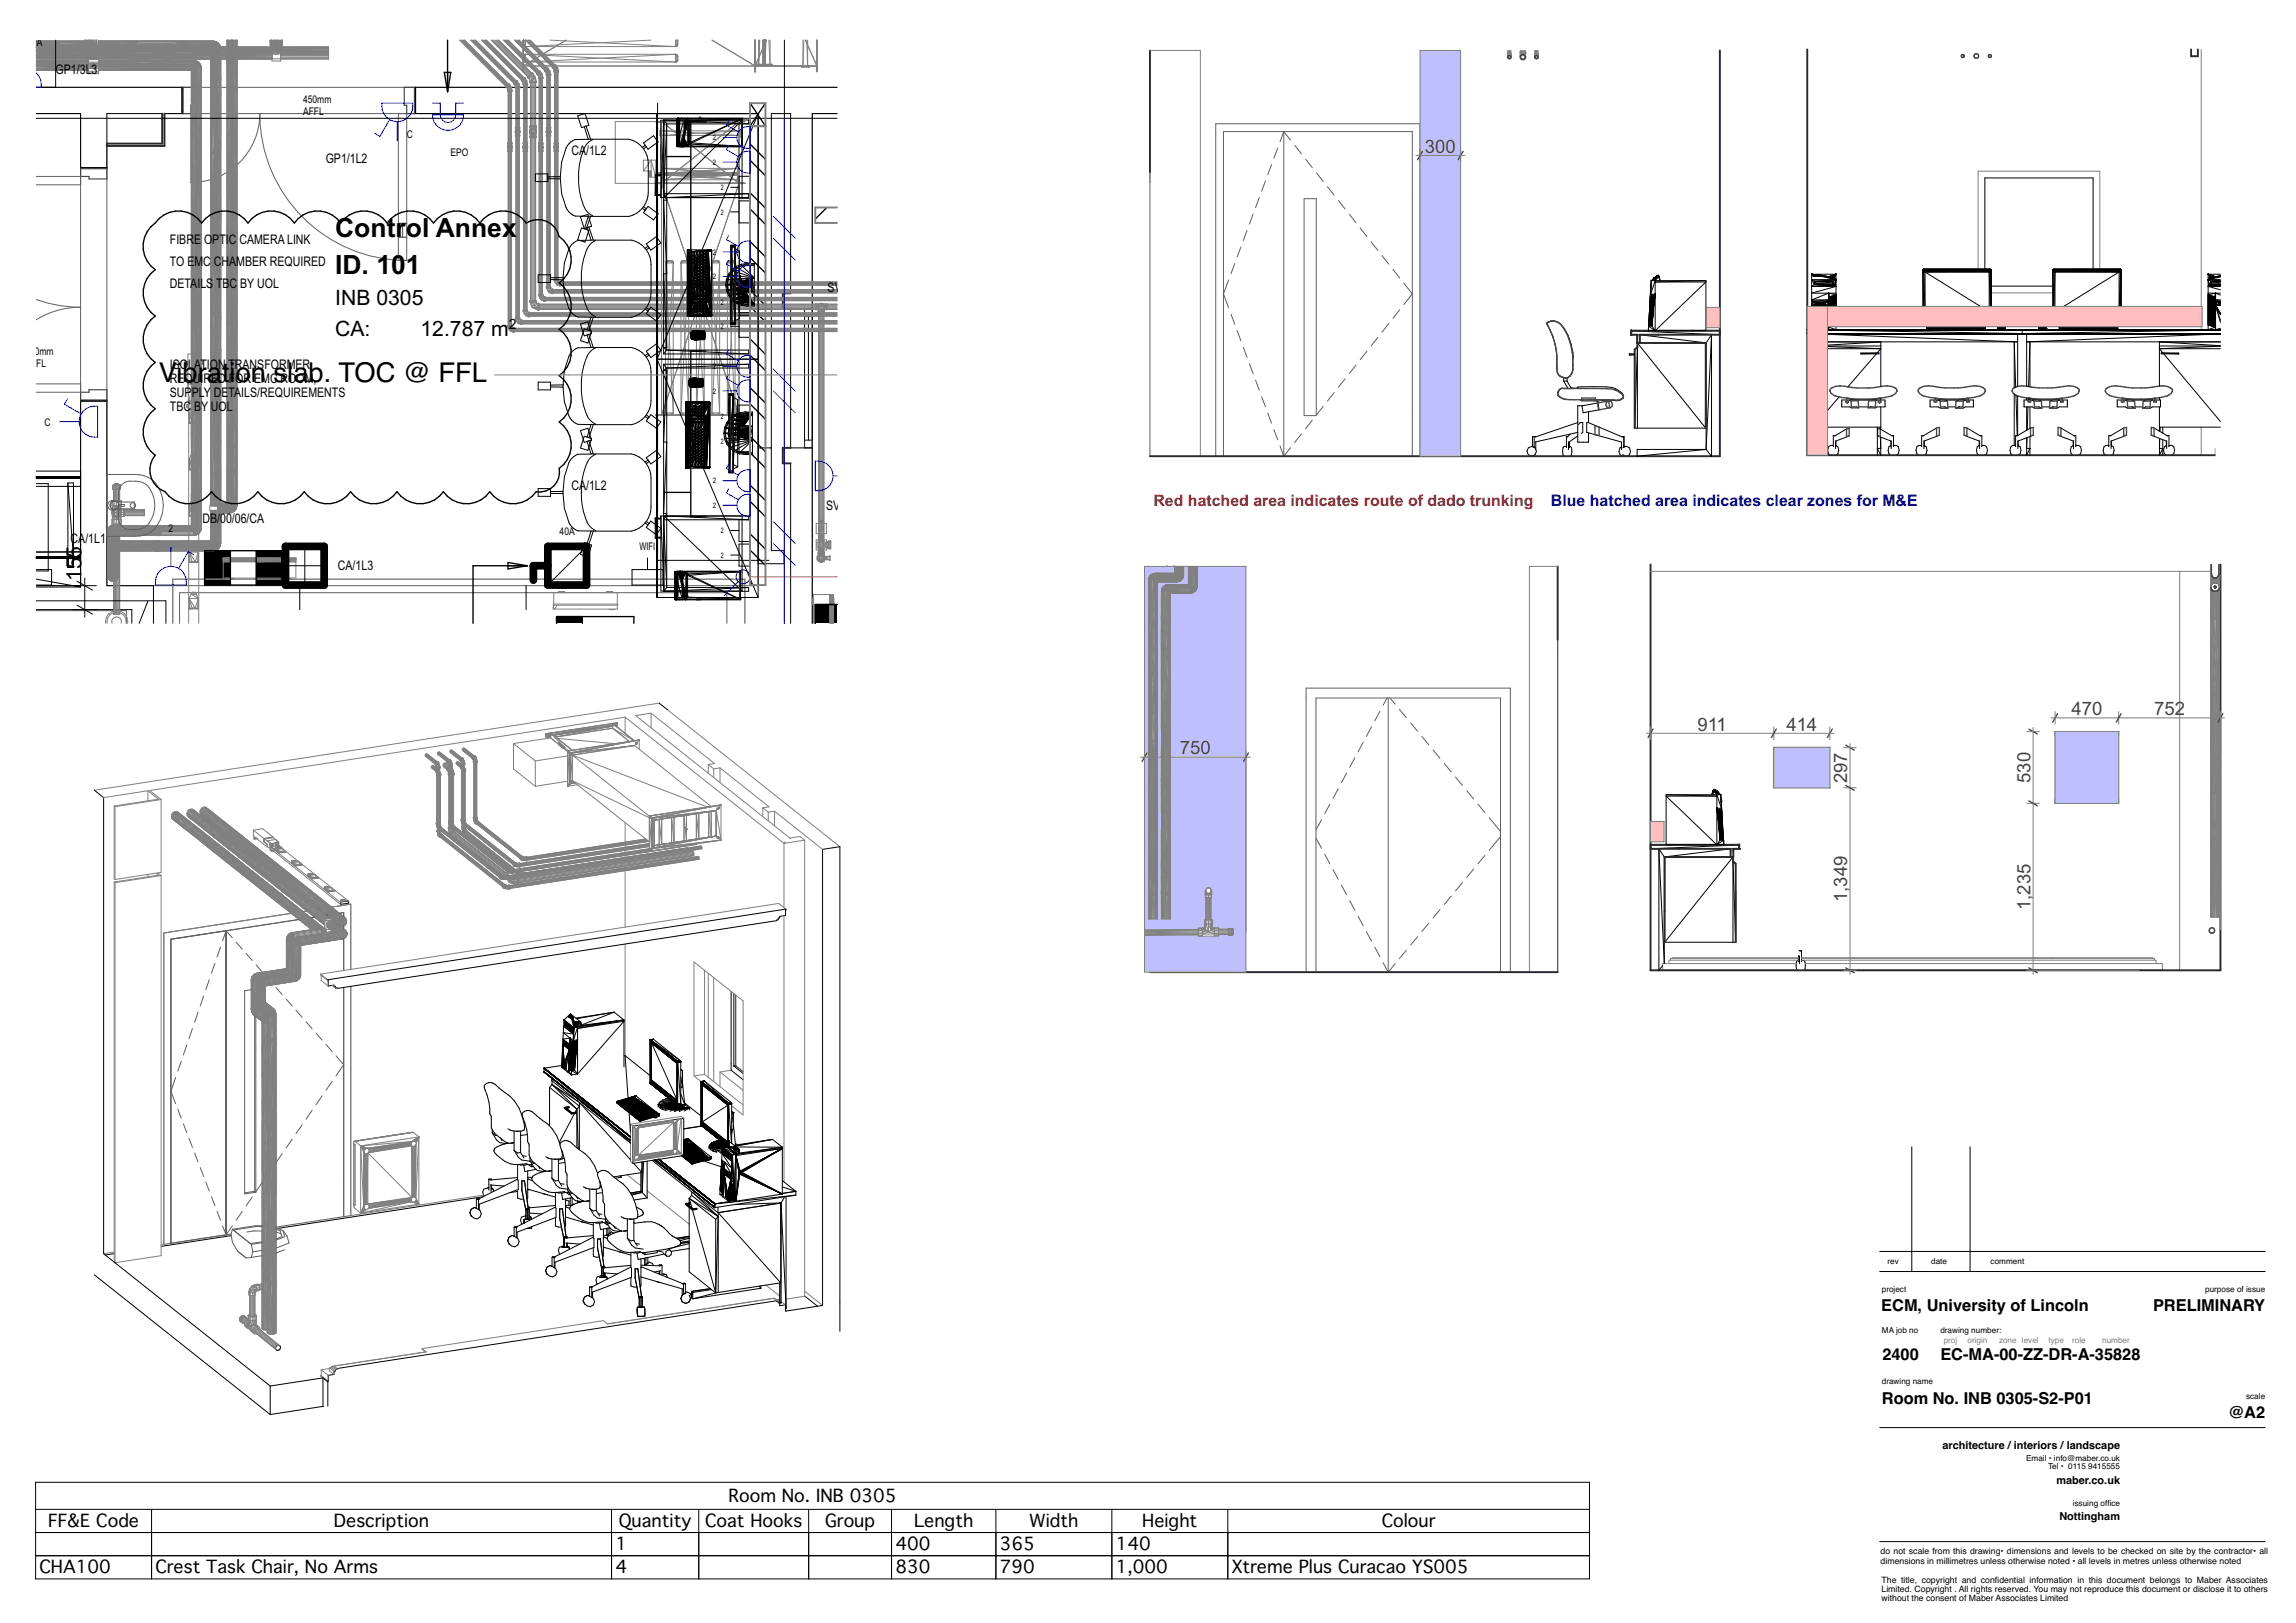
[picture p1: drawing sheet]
<svg xmlns="http://www.w3.org/2000/svg" width="594mm" height="420mm" viewBox="0 0 594 420" stroke-linecap="round" stroke-linejoin="round" font-family="sans-serif">
<defs><g id="words">
<g font-size="7.1">
<text x="41.1" y="98.9">Vib</text>
<text x="51.2" y="98.9">r</text>
<text x="53.5" y="98.9">a</text>
<text x="57.4" y="98.9">t</text>
<text x="59.4" y="98.9">i</text>
<text x="61" y="98.9">on slab. TOC @ FFL</text>
</g>
<g font-size="6.9">
<text x="86.7" y="61.4">Contr</text>
<text x="105" y="61.4">ol Annex</text>
<text x="86.7" y="70.8">ID. 101</text>
</g>
<g font-size="5.5">
<text x="86.7" y="79">INB 0305</text>
<text x="86.7" y="86.9">CA:</text>
<text x="108.8" y="86.9">12.787 m</text>
<text x="21.1" y="150.4" transform="rotate(-90 21.1 150.4)">155</text>
</g>
<g font-size="4.8" fill="#444">
<text x="368.6" y="39.6">300</text>
<text x="535.9" y="185.1">470</text>
<text x="557.3" y="185.1">752</text>
<text x="439.1" y="189.1">911</text>
<text x="462.1" y="189.1">414</text>
<text x="305.2" y="195.2">750</text>
<text x="477.9" y="202.7" transform="rotate(-90 477.9 202.7)">297</text>
<text x="525.3" y="202.6" transform="rotate(-90 525.3 202.6)">530</text>
<text x="477.9" y="233.5" transform="rotate(-90 477.9 233.5)">1,349</text>
<text x="525.3" y="235.5" transform="rotate(-90 525.3 235.5)">1,235</text>
</g>
<g font-size="4.5">
<text x="188.5" y="388.6">Room No. INB 0305</text>
<text x="12.5" y="395.1">FF&amp;E Code</text>
<text x="86.4" y="395.1">Description</text>
<text x="160.1" y="395.1">Quantity</text>
<text x="182.4" y="395.1">Coat Hooks</text>
<text x="213.5" y="395.1">Group</text>
<text x="236.5" y="395.1">Length</text>
<text x="266.3" y="395.1">Width</text>
<text x="295.5" y="395.1">Height</text>
<text x="357.5" y="395.1">Colour</text>
<text x="159.2" y="401.1">1</text>
<text x="231.6" y="401.1">400</text>
<text x="258.6" y="401.1">365</text>
<text x="288.6" y="401.1">140</text>
<text x="10.2" y="407.1">CHA100</text>
<text x="40.2" y="407.1">Crest Task Chair, No Arms</text>
<text x="159.2" y="407.1">4</text>
<text x="231.6" y="407.1">830</text>
<text x="258.6" y="407.1">790</text>
<text x="288.6" y="407.1">1,000</text>
<text x="318.6" y="407.1">Xtreme Plus Curacao YS005</text>
</g>
<g font-size="4.2">
<text x="486.7" y="339.2">ECM, University of Lincoln</text>
<text x="557" y="339.2">PRELIMINARY</text>
<text x="487" y="352">2400</text>
<text x="502" y="352">EC-MA-00-ZZ-DR-A-35828</text>
<text x="486.9" y="363.3">Room No. INB 0305-S2-P01</text>
<text x="576.5" y="367">@A2</text>
</g>
<text font-size="4.1" fill="#c30c20" x="298.4" y="130.9">Red hatched area indicates route of dado trunking</text>
<text font-size="4.1" fill="#0000b3" x="401.3" y="130.8">Blue hatched area indicates clear zones for M&amp;E</text>
<text font-size="3.7" x="131.7" y="85.3">2</text>
<g font-size="3.4">
<text x="14.4" y="19">GP1/3L3</text>
<text x="147.8" y="40">CA/1L2</text>
<text x="84.3" y="42.2">GP1/1L2</text>
<text x="44" y="63.1">FIBR</text>
<text x="50.2" y="63.1">E</text>
<text x="52.8" y="63.1">O</text>
<text x="54.9" y="63.1">P</text>
<text x="56.8" y="63.1">TI</text>
<text x="59.2" y="63.1">C</text>
<text x="61.9" y="63.1">CAMERA LINK</text>
<text x="44" y="68.8">TO E</text>
<text x="50.3" y="68.8">M</text>
<text x="52.6" y="68.8">C</text>
<text x="55.3" y="68.8">C</text>
<text x="57.3" y="68.8">H</text>
<text x="59.3" y="68.8">A</text>
<text x="61.1" y="68.8">MBER REQUIRED</text>
<text x="44" y="74.5">DETA</text>
<text x="51.1" y="74.5">I</text>
<text x="51.8" y="74.5">LS</text>
<text x="55.9" y="74.5">T</text>
<text x="57.6" y="74.5">B</text>
<text x="59.4" y="74.5">C</text>
<text x="62.1" y="74.5">BY UOL</text>
<text x="214.1" y="75.5">SV/1L1</text>
<text x="44" y="95.4">ISO</text>
<text x="48.7" y="95.4">L</text>
<text x="50.2" y="95.4">A</text>
<text x="51.8" y="95.4">TIO</text>
<text x="56.4" y="95.4">N</text>
<text x="59.1" y="95.4">T</text>
<text x="60.8" y="95.4">RANSFORMER</text>
<text x="44" y="99">REQ</text>
<text x="49.9" y="99">U</text>
<text x="51.9" y="99">I</text>
<text x="52.6" y="99">R</text>
<text x="54.6" y="99">E</text>
<text x="56.5" y="99">D</text>
<text x="59.2" y="99">F</text>
<text x="60.9" y="99">OR EMC ROOM,</text>
<text x="44" y="102.6">SUP</text>
<text x="44" y="106.3">TBC</text>
<text x="49.6" y="102.6">P</text>
<text x="50.2" y="106.3">B</text>
<text x="51.4" y="102.6">L</text>
<text x="52" y="106.3">Y</text>
<text x="52.7" y="102.6">Y</text>
<text x="54.6" y="106.3">U</text>
<text x="55.3" y="102.6">D</text>
<text x="56.6" y="106.3">OL</text>
<text x="57.3" y="102.6">E</text>
<text x="59.1" y="102.6">T</text>
<text x="60.6" y="102.6">AILS/REQUIREMENTS</text>
<text x="147.8" y="126.9">CA/1L2</text>
<text x="52.4" y="135.2">DB</text>
<text x="56.2" y="135.2">/</text>
<text x="56.9" y="135.2">00/06/CA</text>
<text x="213.7" y="132.1">SV/4L1,2,3</text>
<text x="18.3" y="140.5">CA/1L1</text>
<text x="87.4" y="147.5">CA/1L3</text>
</g>
<g font-size="2.8">
<text x="502.5" y="374.9">architecture /interiors /landscape</text>
<text x="532" y="384.1">maber.co.uk</text>
<text x="532.8" y="393.4">Nottingham</text>
</g>
<g font-size="2.7">
<text x="3.6" y="11.8">VESDA</text>
<text x="78.4" y="26.6">450mm</text>
<text x="78.4" y="29.7">AFFL</text>
<text x="105.2" y="35.6">C</text>
<text x="116.6" y="40.3">EPO</text>
<text x="6.6" y="91.8">450mm</text>
<text x="6.6" y="94.9">AFFL</text>
<text x="11.5" y="110.1">C</text>
<text x="43.6" y="137.8">2</text>
<text x="144.8" y="138.5">40A</text>
<text x="165.5" y="142.4">WIFI</text>
</g>
<g font-size="2.3">
<text x="486.5" y="402.3">do not scale from this drawing• dimensions and levels to be checked on site by the contractor• all</text>
<text x="486.5" y="404.7">dimensions in millimetres unless otherwise noted • all levels in metres unless otherwise noted</text>
<text x="486.8" y="409.7">The title, copyright and confdential information in this document belongs to Maber Associates</text>
<text x="486.8" y="412">Limited. Copyright . All rights reserved. You may not reproduce this document or disclose it to others</text>
<text x="516.1" y="409.7">i</text>
<text x="486.8" y="414.2">without the consent of Maber Associates Limited</text>
</g>
<g font-size="2.1">
<text x="488.3" y="327.1">rev</text>
<text x="499.6" y="327.1">date</text>
<text x="515" y="327.1">comment</text>
<text x="486.8" y="334.3">project</text>
<text x="570.5" y="334.3">purpose of issue</text>
<text x="486.9" y="345">MA job no</text>
<text x="502" y="345">drawing number:</text>
<text x="486.8" y="358.2">drawing name</text>
<text x="581.1" y="362">scale</text>
<text x="524.2" y="378.1">Email • info@maber.co.uk</text>
<text x="529.9" y="380.2">Tel • 0115</text>
<text x="540.2" y="380.2">9415555</text>
<text x="536.2" y="389.8">issuing offce</text>
<text x="545.2" y="389.8">i</text>
</g>
<g font-size="2.1" fill="#7f7f7f">
<text x="502.9" y="347.6">proj</text>
<text x="509" y="347.6">origin</text>
<text x="517.2" y="347.6">zone level</text>
<text x="530" y="347.6">type</text>
<text x="536.1" y="347.6">role</text>
<text x="543.9" y="347.6">number</text>
</g>
<g font-size="2">
<text x="184.4" y="36.3">2</text>
<text x="184.4" y="42.7">2</text>
<text x="186.5" y="49.2">2</text>
<text x="186.5" y="55.6">2</text>
<text x="184.4" y="65.9">2</text>
<text x="184.4" y="72.3">2</text>
<text x="186.5" y="78.8">2</text>
<text x="186.5" y="85.2">2</text>
<text x="184.4" y="95.5">2</text>
<text x="184.4" y="101.9">2</text>
<text x="186.5" y="108.4">2</text>
<text x="186.5" y="114.8">2</text>
<text x="184.4" y="125.1">2</text>
<text x="184.4" y="131.5">2</text>
<text x="186.5" y="138">2</text>
<text x="186.5" y="144.4">2</text>
</g>
</g></defs>
<path d="M486.3 329h99.7M486.3 323.9h99.7M486.3 369.4h99.7M486.3 398.9h99.7" fill="none" stroke="#000" stroke-width=".26"/>
<path d="M560.4 372.2h24.3v23.8h-24.3z" fill-rule="evenodd" fill="#fff"/>
<g fill="none" stroke="#000" stroke-width=".26">
<path d="M47.1 22.6v6.8M107.5 22.6v6.8M20.9 43.4h6.8M204.5 79.9h5.6M20.9 103.8h6.8M204.5 115.9h5.6M494.6 296.8v32.2M509.7 296.8v32.2M9.2 383.6h402v25h-402zM9.2 390.6h402M9.2 396.6h402M39.2 390.6v18"/>
<path d="M158.2 390.6v18M180.8 390.6v18M209.2 390.6v18M230.6 390.6v18M257.6 390.6v18M287.6 390.6v18M317.6 390.6v18M9.2 402.6h402"/>
</g>
<!-- layer: A-35-FFE-Zones -->
<path d="M9.4 29.4h11.5v122.2h-11.5M27.7 37.8h14.9v-8.4h153.6v122.2h-168.5zM216.5 22.6h-207.1M216.5 29.4h-6.4v131.9M9.4 158h23.3v3.3M46.5 161.3v-7.9h141.6v7.9" fill="none" stroke="#606060" stroke-width=".26"/>
<g fill="#000">
<path d="M52.9 142.5h6.7v8.9h-6.7z" fill-rule="evenodd"/>
<path d="M66.3 142.5h6.6v8.9h-6.6z" fill-rule="evenodd"/>
<path d="M210.9 156.4h5.6v4.9h-5.6z" fill-rule="evenodd"/>
<path d="M144 159.6h6.7v1.7h-6.7z" fill-rule="evenodd"/>
</g>
<!-- layer: X_00_SmallPower$0$2059 E Ground Small power$0$E6100_TRNK -->
<g fill="none" stroke="#000" stroke-width=".35">
<path d="M194 37.3l4 4M197.8 32.6l.2 .3M194 41.5l4 4M194 54.1l4 4M194 49.9l4 4M213.9 53.7l-3 3M194 66.7l4 4M194 79.3l4 4M194 62.5l4 4M194 75.1l4 4M194 91.9l4 4M194 87.7l4 4"/>
<path d="M194 104.5l4 4M194 117.1l4 4M194 100.3l4 4M194 112.9l4 4M194 129.7l4 4M194 125.5l4 4M194 138.1l4 4M194 142.3l4 4M194 150.7l.7 .7"/>
</g>
<path d="M38.3 155.5l-2.3 5.8" fill="none" stroke="#000" stroke-width=".26"/>
<!-- layer: A-35-M_FFE_Fixed -->
<path d="M44.7 161.3v-11.4h148v11.4" fill="none" stroke="#808080" stroke-width=".26"/>
<!-- layer: A-25-M_Wall_Int -->
<g fill="none" stroke="#000" stroke-width=".26">
<path d="M9.4 29.4h11.5v14h6.8v-14h14.3M9.4 22.6h37.7v6.8h-4.5M216.5 22.6h-109v6.8h88.7v116.5h6.6v-3.4h-3.2v-113.1h4.9v46.5M216.5 29.4h-6.4v131.9M196.2 79.9h3.4M204.5 79.9v36M208.1 79.9h2M208.1 81.9v32M209.1 81.9v32M196.2 115.9h3.4M204.5 119.9v41.4M208.1 115.9h2"/>
<path d="M9.4 151.6h11.5v-47.8h6.8v47.8h12v9.7M9.4 157.8h24.7v3.5M77.5 151.6v6.2M136.1 151.6v6.2"/>
</g>
<path d="M208.1 79.9v2h2v-2M208.1 115.9v-2h2v2" fill="none" stroke="#2a2a2a" stroke-width=".3"/>
<path d="M49.4 29.4h2.1v17.8h-2.1zM103.1 29.4h2.1v38h-2.1zM9.4 45.7h11.5v2.1h-11.5M49.4 47.2a17.8 17.8 0 0 0 17.8-17.8 38 38 0 0 0 38 38M103.1 57.8h2.1M104.1 57.8v3.6M9.4 77.5a33.3 33.3 0 0 0 11.5 2 21.7 21.7 0 0 0-11.5 3.3M103.1 61.4h2.1M9.4 99.3h11.5v2.2h-11.5" fill="none" stroke="#606060" stroke-width=".26"/>
<path d="M47.1 22.6h2.9v4.6h-.6v2.2h-2.3zM47.4 22.6v6.8M104.6 22.6h2.9v6.8h-2.3v-2.2h-.6zM107.2 22.6v6.8M20.9 43.4h6.8v2.9h-4.7v-.6h-2.1zM20.9 43.7h6.8M20.9 101.5h2.1v-.6h4.7v2.9h-6.8zM20.9 103.5h6.8" fill="none" stroke="#444" stroke-width=".3"/>
<path d="M42 29.4v7.8h-14.3v.6h14.9v-8.4M204.5 75.9h-2v4h2M204.5 115.9h-2v4h2" fill="none" stroke="#2a2a2a" stroke-width=".5"/>
<!-- layer: Y-15-M-610-M_EPS.Revit MEP -->
<g fill="none" stroke="#808080" stroke-width=".26">
<path d="M47.8 93.6l.1 .3M47.8 93.6l.3 .3M47.8 93.6h.8M47.8 93.6v.6M47.8 94.2h.8M47.9 93.9l.7 .3M47.9 93.9l-.1 .3M48.1 93.9l.5 .3M48.1 93.9l-.3 .3M48.6 93.6l-.7 .3M48.6 93.6l-.5 .3M48.6 99.2h3"/>
<path d="M48.7 99.2v4.4M48.7 99.4h2.8M48.7 99.3h.1M48.7 99.3v.1M48.7 99.3h2.8M48.8 99.2l-.1 .1M48.8 99.2h.1M48.8 99.2h.6M48.8 99.2l.5 .1M48.9 99.2h.5M49.4 99.2l-.1 .1M49.6 91.6h1"/>
<path d="M49.7 91.5v.1M49.8 91.5v.1M49.9 91.5v.1M49.9 99.2h.6M49.9 99.2h-.5M49.9 99.2l-.6 .1M50 91.5v.1M50.1 91.5v.1M50.2 91.5v.1M50.4 91.5v.1M50.5 91.5v.1M51.4 99.2h.1"/>
<path d="M51.4 99.2h-.9M51.4 99.2l.1 .1M51.5 99.3v.1M51.5 99.3h.1M51.5 99.2v4.4M51.6 93.6h.8M51.6 94.2h.8M51.6 93.6l.5 .3M51.6 93.6l.7 .3M52.1 93.9l-.5 .3M52.1 93.9l.3 .3M52.3 93.9l-.7 .3"/>
<path d="M52.3 93.9l.1 .3M52.4 93.6l-.3 .3M52.4 93.6l-.1 .3M52.4 93.6v.6M48.4 104.7v.8M48.7 105l-.2 .1 .2 .1M48.7 104.7h-.4v.8h.4M48.7 101.6l-.1-10h3l-.1 10M48.7 104.3h.5v.2h-.3v1.2h.3v.2h-.5zM48.7 103.6l.1 .1M48.7 103.6l.2 .2M48.7 103.6l.5 .2"/>
<path d="M48.7 103.6l.3 .2M48.7 103.7h.1M48.8 103.7v.1M48.8 103.8v.5M48.8 105.9v55.4M48.8 103.8h.1M48.9 103.8h.1M48.9 109.4l.1 .1M48.9 106.9v2.5M48.9 118.9v2.5M48.9 109.4h2.4M48.9 106.9l.2 2.5"/>
<path d="M48.9 106.9l.9 2.5M48.9 106.9l1.6 2.5M48.9 106.9h2.4M48.9 109.4h.2M48.9 118.9l.2 2.5M48.9 118.9l.8 2.5M48.9 118.9l1.6 2.5M48.9 118.9h2.4M49 109.5l.1 .1M49 103.8h.2M49.1 109.4l-.1 .1M49.1 109.4v.1"/>
<path d="M49.1 109.5v.1M49.1 109.5h2M49.1 109.5h-.1M49.1 109.6h2M49.2 103.8l.1 .1M49.2 103.8l-.5-2.3h2.8l-.4 2.3M49.2 103.8h1.9M49.3 103.9h.1M49.4 103.9h.1M49.4 105.8l-.5 1.1M49.4 105.8h1.4l.5 1.1M49.4 105.8l1.9 1.1"/>
<path d="M49.4 117.8l-.5 1.1M49.4 117.8h1.4l.5 1.1M49.4 117.8l1.9 1.1M49.5 103.9h.1M49.6 103.9h.1M49.7 103.9h.1M49.7 103.9h.8M49.7 103.8l-.3 .1M49.7 103.8l-.2 .1M49.7 103.8l-.1 .1M49.7 105.2h.8l.2 .5h-1.2zM49.7 117.2h.8l.2 .5h-1.2z"/>
<path d="M49.7 109.5l-.6 .1M49.8 109.4l-.1 .1M49.8 109.4h.7M50.3 103.8l.3 .1M50.3 103.8l-.6 .1M50.3 103.8l-.7 .1M50.3 103.8l.2 .1M50.5 109.4v.1M50.5 109.5l-1.4 .1M50.5 109.5l.6 .1M50.5 109.4l-.8 .1M50.5 109.4h.1"/>
<path d="M50.5 103.8l.4 .1M50.5 103.8l.1 .1M50.5 103.8l.2 .1M50.5 103.9h-.1M50.6 103.9h-.1M50.7 103.9h-.1M50.8 103.8l.2 .1M50.9 103.9h-.2M51 103.9h-.1M51 104.3h.5v1.6h-.5v-.2h.3v-1.2h-.3zM51.1 103.8l-.1 .1M51.1 109.5h.2"/>
<path d="M51.1 109.5v.1M51.2 109.4l.1 .1M51.2 109.4l-.1 .1M51.2 103.8h-.1M51.3 109.5l-.2 .1M51.3 106.9l-.8 2.5M51.3 106.9l-.1 2.5M51.3 106.9v2.5M51.3 118.9v2.5M51.3 109.4v.1M51.3 109.4h-.1M51.3 118.9l-.1 2.5"/>
<path d="M51.3 118.9l-.8 2.5M51.4 103.8h-.2M51.4 103.8h.1M51.4 103.8v.5M51.4 105.9v55.4M51.5 103.7l-.1 .1M51.5 103.7h.1M51.5 105l.2 .1-.2 .1M51.5 104.7h.4v.8h-.4M51.5 103.6v.1M51.5 103.6l-.4 .2M51.5 103.6l-.3 .2"/>
<path d="M51.5 103.6l-.1 .2M51.8 104.7v.8M48.9 121.4l.1 .1M48.9 121.4h2.4M48.9 121.4h.2M48.9 130.9v2.5M48.9 133.4l.1 .1M48.9 133.4h2.4M48.9 130.9l.2 2.5M48.9 133.4h.2M48.9 130.9l.9 2.5M48.9 130.9l1.6 2.5"/>
<path d="M48.9 130.9h2.4M49 121.5l.1 .1M49 133.5l.1 .1M49.1 121.4l-.1 .1M49.1 121.4v.1M49.1 133.4l-.1 .1M49.1 133.4v.1M49.1 121.4h.1M49.1 121.5v.1M49.1 121.5h2M49.1 121.5h-.1M49.1 121.6h2"/>
<path d="M49.1 133.5v.1M49.1 133.6h2M49.1 133.5h2M49.1 133.5h-.1M49.4 129.8l-.5 1.1M49.4 129.8h1.4l.5 1.1M49.4 129.8l1.9 1.1M49.7 121.4h.1M49.7 121.5l-.6 .1M49.7 129.2h.8l.2 .5h-1.2zM49.7 133.5l-.6 .1M49.8 121.4l-.1 .1"/>
<path d="M49.8 133.4l-.1 .1M49.8 133.4h.7M50.5 133.4l-.8 .1M50.5 133.4v.1M50.5 121.4l-.8 .1M50.5 121.5l-1.4 .1M50.5 121.5l.6 .1M50.5 121.4v.1M50.5 133.5l-1.4 .1M50.5 133.5l.6 .1M50.5 133.4h-.7M50.5 133.4h.1"/>
<path d="M51.1 121.5h.2M51.1 121.5v.1M51.1 133.5h.2M51.1 133.5v.1M51.2 121.4l.1 .1M51.2 121.4l-.1 .1M51.2 133.4l-.1 .1M51.2 133.4l.1 .1M51.3 121.5l-.2 .1M51.3 133.5l-.2 .1M51.3 121.4v.1M51.3 121.4h-.1"/>
<path d="M51.3 130.9v2.5M51.3 130.9l-.1 2.5M51.3 133.4v.1M51.3 130.9l-.8 2.5M51.3 133.4h-.1M48.9 142.9v2.5M48.9 154.9v2.5M48.9 145.4l.1 .1M48.9 157.4l.1 .1M48.9 157.4h.2M48.9 145.4h.2M48.9 142.9l.2 2.5"/>
<path d="M48.9 145.4h2.4M48.9 157.4h2.4M48.9 154.9l.2 2.5M48.9 142.9l.8 2.5M48.9 142.9l1.6 2.5M48.9 142.9h2.4M48.9 154.9h2.4M48.9 154.9l.9 2.5M48.9 154.9l1.6 2.5M49 145.5l.1 .1M49 157.5l.1 .1M49.1 145.4l-.1 .1"/>
<path d="M49.1 145.4v.1M49.1 157.4l-.1 .1M49.1 157.4v.1M49.1 145.5v.1M49.1 157.5v.1M49.1 145.6h2M49.1 145.4h.1M49.1 145.5h2M49.1 145.5h-.1M49.1 157.5h2M49.1 157.5h-.1M49.1 157.6h2"/>
<path d="M49.4 141.8l-.5 1.1M49.4 153.8l-.5 1.1M49.4 141.8h1.4l.5 1.1M49.4 141.8l1.9 1.1M49.4 153.8h1.4l.5 1.1M49.4 153.8l1.9 1.1M49.7 141.2h.8l.2 .5h-1.2zM49.7 153.2h.8l.2 .5h-1.2zM49.7 145.5l-.6 .1M49.7 145.4h.1M49.7 157.5l-.6 .1M49.8 145.4l-.1 .1"/>
<path d="M49.8 157.4l-.1 .1M49.8 157.4h.7M50.5 145.4l-.8 .1M50.5 157.4l-.8 .1M50.5 145.4v.1M50.5 157.4v.1M50.5 145.5l-1.4 .1M50.5 145.5l.6 .1M50.5 157.5l-1.4 .1M50.5 157.5l.6 .1M50.5 145.4h-.7M50.5 157.4h.1"/>
<path d="M50.5 145.4h.1M50.5 157.4h-.7M51.1 145.5h.2M51.1 157.5h.2M51.1 145.5v.1M51.1 157.5v.1M51.2 145.4l-.1 .1M51.2 145.4l.1 .1M51.2 157.4l-.1 .1M51.2 157.4l.1 .1M51.3 145.5l-.2 .1M51.3 157.5l-.2 .1"/>
<path d="M51.3 142.9v2.5M51.3 154.9v2.5M51.3 142.9l-.8 2.5M51.3 142.9l-.1 2.5M51.3 145.4v.1M51.3 145.4h-.1M51.3 154.9l-.1 2.5M51.3 157.4v.1M51.3 154.9l-.8 2.5M51.3 157.4h-.1M57.7 144.4h18.8v5.2h-18.8zM57.7 144.8l5.6 .1"/>
<path d="M57.7 144.5h9.4M57.7 144.6h12.1M57.7 144.5l8 .2M58.7 144.4v-.1h1.4v.1M58.7 149.6v.3h1.7v-.3M59 149.6v.3M59.5 149.6v.3M60.1 149.6v.3M61.8 145l2.2 .2M61.8 145l-4.1 .2h6.3M63.3 144.9h-5.6l4.1 .1M63.3 144.9l3.8 .1"/>
<path d="M63.3 144.9l-1.5 .1M64 145.2l-6.3 .2h18.8l-6.1-.2M64 145.2l3.1 .2 3.3-.2M64 145.2h6.4M65.7 144.7l-2.4 .2M65.7 144.7l5.4 .1M65.7 144.7l-8 .1M67.1 145l9.4 .2h-6.1M67.1 145l3.3 .2M67.1 145h-5.3M67.1 145l-3.1 .2M67.1 144.5l2.7 .1"/>
<path d="M67.1 144.5l9.4 .1M67.1 144.5l-9.4 .3M69.8 144.6l6.7 .2h-5.4M69.8 144.6l-4.1 .1M69.8 144.6l1.3 .2M70.8 144.5h-13.1M70.8 144.5l5.7 .1M70.8 144.5h-3.7M71.1 144.8l-4 .2M71.1 144.8l5.4 .1-9.4 .1M71.1 144.8l-7.8 .1M73.9 149.6v.3h1.7v-.3"/>
<path d="M74.2 149.6v.3M74.7 149.6v.3M75.3 149.6v.3M76.5 144.6h-6.7M76.5 144.4l-5.7 .1M143.1 156.3h16.7v.3h-16.7zM143.1 157.1v.1M143.2 157.1h-.1M143.2 156.6l-.1 .7 .2 .2 .4-.1 .4-.8M143.3 156.3v-2.9h16.4v2.9M144.5 153.4v-.3h1.6v.3M144.7 153.1v.3"/>
<path d="M145.3 153.1v.3M145.8 153.1v.3M156.9 153.4v-.3h1.6v.3M157.1 153.1v.3M157.7 157.6v.2h1.3v-.2M157.7 153.1v.3M158.3 153.1v.3M159.7 156.6v1h-16.6v-.3M210.2 155.7h.2M210.2 156.2h.2M210.2 155.1h.2M210.4 154.8h-.2v1.7h.2"/>
<path d="M215 157.9l.1-4 .1 5.5M215 157.9l-.2 2.2M215 157.9v3.4M215 157.9l-.1-4-.1 6.2M215 157.9l.2 1.5M215.2 159.4l-.1 1.9M215.2 159.4v1.9M215.2 159.4l.1 1.9M215.3 153.9l-.1 5.5M215.3 153.9v7.4l.1-1.6M215.3 153.9l.1 5.8M215.4 159.7v1.6"/>
<path d="M215.5 153.9l-.1 5.8M215.5 153.9l.1 7.4zM215.5 153.9v7.4l-.1-1.6M215.6 154.8h.1v1.4h-.1M210.4 161.3v-7.4h5.2v7.4M214.8 160.1v1.2M214.8 160.1l-.2-6.2v7.4M214.8 160.1l.1 1.2"/>
</g>
<!-- layer: Y-15-M-567-M_MECH_EQP.Revit MEP -->
<g fill="none" stroke="#808080" stroke-width=".26">
<path d="M135.3 17.5h.1M135.3 17.6h.1M135.3 17.4h.1M135.3 17.8h.1M135.3 17.7h.1M135.3 17.9h.1M135.3 11.5l.1 .1M135.3 15.5l.1 .1M135.3 18.6h.1M135.3 17.5l.1 .1M135.3 17.7l.1 .1M135.3 17.8l.1 .1"/>
<path d="M135.3 14.7l.6 1.4M135.3 10.7l.6 1.4M135.3 11.5l.2 .4M135.3 11.5l.6 .6M135.3 11.5l.1 .3M135.3 15.5l.1 .3M135.3 15.5l.2 .4M135.3 15.5l.6 .6M135.4 10.4l-.1 8.2M135.4 11.6v.2M135.4 10.5l-.1 .2M135.4 15.6v.2"/>
<path d="M135.4 14.5l-.1 .2M135.4 15.6l.5 .5M135.4 11.6l.5 .5M135.4 17.8h-.1M135.4 17.9h-.1M135.4 17.5l-.1 .1M135.4 10.4v.1M135.4 14.4v.1M135.4 10.4l-.1 .3M135.4 14.4l-.1 .3M135.4 10.4h.1M135.4 11.8l.1 .1"/>
<path d="M135.4 15.8l.1 .1M135.4 14.3v.1M135.4 11.8l.5 .3M135.4 15.8l.5 .3M135.4 14.3v.2M135.4 14.3l-.1 .4M135.5 10.4l-.2 .3M135.5 11.9l.1 .1M135.5 15.9l.1 .1M135.5 14.2l-.1 .1M135.5 14.2l-.1 .2M135.5 11.9l.3 .1"/>
<path d="M135.5 15.9l.3 .1M135.5 15.9l.2 .1M135.5 11.9l.4 .2M135.5 15.9l.4 .2M135.6 10.4l-.3 .3M135.6 12l.3 .1M135.6 16h.1M135.6 14.2h-.1M135.6 14.2l-.3 .5M135.6 14.2l-.2 .2M135.6 16l.3 .1M135.6 12h.2"/>
<path d="M135.6 16h.2M135.7 16h.1M135.8 10.4l-.5 1.1M135.8 12l.1 .1M135.8 16l.1 .1M135.8 14.1h-.1M135.8 14.1l-.3 .1M135.8 14.1l-.5 .6M135.8 14.1l-.2 .1M135.8 14.1l-.4 .2M135.9 12.1h38.8M135.9 16.1h38.8"/>
<path d="M135.9 14.1h38.8M135.9 14.1h-.1M135.9 14.1l38.8 2M135.9 10.4v1.7M135.9 14.1v2M135.9 14.1l-.5 .2M135.9 14.1l-.6 1.4M135.9 14.1l-.6 .6M142.3 10.4l32.4 1.7M146.5 10.4l-11.2 6.7h76M168.4 10.4l-32.5 1.7M174.7 14.1h.3"/>
<path d="M174.7 14.1l.5 .2M174.7 14.1l.6 .3M174.7 14.1l.4 .1M174.7 14.1l.6 .6M174.7 14.1l.6 1.4M174.7 14.1l.6 .4M174.7 14.1l-38.8 2M174.7 10.4v1.7M174.7 14.1v2M174.9 12l-.2 .1M174.9 16l-.2 .1M174.9 10.4l.4 1.1"/>
<path d="M175 12h-.1M175 16h-.1M175 14.1l.1 .1M175 12l-.3 .1M175 16l-.3 .1M175 14.1l.3 .4M175.1 10.4l.2 .3M175.1 16h-.1M175.1 14.2l.1 .1M175.1 14.2l.2 .3M175.1 16h-.2M175.1 10.4l.2 .1"/>
<path d="M175.2 11.9l-.3 .1M175.2 15.9l-.1 .1M175.2 11.9l-.2 .1M175.2 15.9l-.2 .1M175.2 11.8v.1M175.2 15.8v.1M175.2 14.3l.1 .1M175.2 14.3l.1 .2M175.2 15.8l-.3 .2M175.2 11.8l-.5 .3M175.2 11.8l-.3 .2M175.2 15.8l-.5 .3"/>
<path d="M175.3 10.4h.1M175.3 11.7l-.1 .1M175.3 10.4v.1M175.3 15.7l-.1 .1M175.3 14.4v.1M175.3 11.7l-.1 .2M175.3 11.7l-.3 .3M175.3 15.7l-.1 .2M175.3 15.7l-.3 .3M175.3 11.6v.1M175.3 10.5v.2M175.3 15.6v.1"/>
<path d="M175.3 14.5v.2M175.3 11.6l-.3 .4M175.3 15.6l-.3 .4M175.3 11.6l-.1 .2M175.3 15.6l-.1 .2M175.3 11.6l-.6 .5M175.3 15.6l-.6 .5M175.3 11.5v.1M175.3 10.7v.8M175.3 14.7v.8M175.3 15.5v.1M175.3 10.7l-.6 1.4"/>
<path d="M175.3 11.5l-.6 .6M175.3 14.7l-.6 1.4M175.3 15.5l-.6 .6M184.2 10.4l11.1 6.7 3-6.7M195.3 17.5h.1M195.3 17.6h.1M195.3 17.4h.1M195.3 17.8h.1M195.3 17.7v.1M195.3 17.8v.1M195.3 17.9l.1 .1M195.3 17.9h.1"/>
<path d="M195.3 17.5v.1M195.3 18.6h.1M195.3 18h.1M195.3 18.1h.1M195.3 17.7h.1M195.3 17.6v.1M195.3 17.8l.1 .2M195.3 17.5l.1 .1M195.3 17.6l.1 .1M195.3 17.7l.1 .1M195.3 17.4v.1M195.3 17.4l.1 .2"/>
<path d="M195.4 10.4l-.1 8.2M195.4 17.1h15.9M195.4 17.6h-.1M195.4 17.4h-.1M195.4 17.4l-.1 .2M195.4 17.7h-.1M195.4 17.9l-.1 .1M195.4 18h-.1M195.4 17.8l-.1 .2M195.4 17.5l-.1 .1M195.4 17.8h-.1M195.7 16.7h4"/>
<path d="M195.7 16.7v.4l.1-.4M195.7 16.7l.1 .4M195.8 16.7v.4M195.8 16.7l.1 .4M195.9 16.7l-.1 .4M195.9 16.7l.2 .4v-.4M195.9 16.7v.4M196.1 16.7l-.2 .4M196.1 16.7l.2 .4v-.4l.3 .4M196.3 10.4v6.3M196.5 10.4l-.2 6.3M196.6 10.4l-.3 6.3"/>
<path d="M196.6 16.7v.4M197 16.7v.4l.4-.4M197 16.7l.4 .4M197 16.7l-.4 .4M197.4 16.7l.3 .4v-6.7v6.3M197.4 16.7v.4M197.4 16.7v-6.3l.1 6.3M197.5 10.4v6.3M197.5 16.7l.3-6.3 .1 6.3M197.6 16.7v-6.3v6.3v-6.3l.3 6.3M197.7 16.7l-.3 .4M197.7 16.7l.4 .4"/>
<path d="M197.8 10.4v6.3M197.9 10.4v6.3M198 10.4v6.3M198.1 17.1v-.4l.4 .4M198.2 10.4l-.3 6.3M198.5 16.7l-.4 .4M198.5 16.7l.4 .4M198.5 16.7v.4M198.9 16.7l-.4 .4M198.9 16.7v.4M198.9 16.7l.3 .4M198.9 10.4l.3 6.3v-6.3"/>
<path d="M199.2 16.7l.2 .4M199.2 16.7v.4M199.2 16.7l-.3 .4M199.4 16.7l-.2 .4M199.4 17.1l.2-.4v.4M199.4 16.7l.2 .4M199.4 16.7v.4M199.7 16.7l-.1 .4M199.7 16.7v.4M207.3 17.3h2M207.4 17.1l-.1 .2M207.4 17.1l.1 .2"/>
<path d="M207.4 17.1v.2l.1-.2M207.4 17.1v.2M207.5 17.1v.2M207.5 17.1l.1 .2M207.6 17.1l-.1 .2M207.6 17.1l.2 .2M207.6 17.1v.2M207.7 10.4v6.7l.3-6.7M207.8 17.1v.2M207.8 17.1l-.2 .2M207.8 17.1l.2 .2M208 17.1l.1 .2v-.2"/>
<path d="M208 17.1v.2M208 17.1l-.2 .2M208.1 17.1l-.1 .2M208.1 17.1l.2 .2M208.3 17.3v-.2l.2 .2M208.4 10.4l2.9 6.7M208.5 17.1l.2 .2M208.5 17.3l.2-.2v.2M208.5 17.1l-.2 .2M208.5 17.1v.2M208.7 10.4l.2 6.7v-6.7M208.9 17.1l.3 .2"/>
<path d="M208.9 17.1v.2M208.9 17.1l-.2 .2M209.2 17.3v-.2l.1 .2M209.3 17.1v.2M209.3 17.1l-.1 .2M209.3 17.3v-.2v.2M211.3 17.8v.2M211.3 17.6v.1M211.3 17.8h.1M211.3 17.7h.1M211.3 17.7v.1M211.3 17.4v.1"/>
<path d="M211.3 17.5h.1M211.3 17.5v.1M211.3 17.6h.1M211.3 17.4v.2M211.3 17.8v.1M211.3 17.9h.1M211.3 17.4h.1M211.3 18h.1M211.3 17.9v.1M211.3 18.1h.1M211.3 10.4v8.2v-8.2M169.7 31.5h23h-33.5v16h33.5"/>
<path d="M170.2 31.5h.1M170.2 31.5h.2M170.3 31.5h.1M170.4 31.5h-.1M170.4 31.5h-.2M170.4 31.5h.1M170.5 31.5h-.1M170.5 31.5h.1M170.6 31.5h.2M170.6 31.5h-.1M170.6 31.5h.1M170.7 31.5h-.1"/>
<path d="M170.7 31.5h.1M170.7 33.9v1.2M170.7 33.9h20.5l-20.5 1.2M170.7 33.9l20.5 1.2h-20.5M170.8 31.5h-.1M170.8 31.5h.1M170.8 31.5h-.2M170.9 33.5v2M170.9 33.5l.2 .1M170.9 33.5h.2h-.2M170.9 33.5h.2M170.9 33.7h.2"/>
<path d="M170.9 33.6h.2M170.9 33.6l.2 .1M170.9 33.7l.2 .2M170.9 34.1h.2M170.9 34.5l.2 .1M170.9 34.1l.2 .2M170.9 33.9l.2 .2M170.9 33.9h.2M170.9 35h.2M170.9 34.6h.2M170.9 34.6l.2 .2h-.2M170.9 34.8l.2 .2"/>
<path d="M170.9 35.3h.2l-.2 .1M170.9 34.5h.2l-.2 .1M170.9 35.4h.2h-.2M170.9 35.3l.2 .1M170.9 35.4h.2M171.1 38.2v.1M171.1 38v.1M171.1 37.5v.3zM171.1 38v.2M171.1 38.2h.1M171.1 38.3h.1M171.1 38.4v.1"/>
<path d="M171.1 37.9h.1M171.1 39h.1M171.1 39.2v.1M171.1 39.1v.2M171.1 39.2h.1M171.1 38.7h.1M171.1 39.1v.1M171.1 39.6v.2v-.2M171.1 39.9v.1zM171.1 38.7v.1M171.1 39v.3M171.1 38.6h.1"/>
<path d="M171.1 38.6v.1M171.1 39.6h.1M171.1 39.5h.1M171.1 39.5v.1M171.1 37.4v3.8zM171.1 37.4h.1M171.1 37.9v.1M171.1 38.1h.1M171.1 38.5h.1M171.1 37.9v.2M171.1 38.9v.3M171.1 38.9v.1"/>
<path d="M171.1 38.8v.2M171.1 38.5v.1M171.1 39.4h.1M171.1 38.9v.2M171.1 33.5l-.2 .1M171.1 33.6l-.2 .1M171.1 33.9l-.2 .2M171.1 34.1l-.2 .2h.2M171.1 34.3l-.2 .2M171.1 33.7l-.2 .2M171.1 35l-.2 .3M171.1 34.6l-.2 .2"/>
<path d="M171.1 35.4h-.2M171.1 31.5l.1 15.9 20 .1M171.2 31.5l20 16-20 60zM181.1 31.1v.4v-.4M181.1 31.1v.4M181.1 31.1l.1 .4M181.2 31.1v.4M181.2 30.3l.2 .8h-.4zM181.2 30.3l-.2 .8M181.2 30.3l-.1 .8M181.2 30.3l-.1 1.2M181.2 30.3v.8"/>
<path d="M181.2 30.3l.1 .8M181.3 31.1v.4v-.4M181.3 31.1v.4M191.2 31.5h.1M191.2 31.5v15.9M191.2 33.5h.2M191.2 35.4l.2 .1M191.2 34.3h.2M191.2 33.9h.2M191.2 35h.2M191.2 35.2h.2M191.2 34.6h.2l-.2 .2"/>
<path d="M191.2 34.8h.2M191.2 35.3h.2M191.2 35.3l.2 .1h-.2M191.2 33.5l.2 .1M191.2 33.9l.2 .2M191.2 34.3l.2 .2M191.2 34.6l.2 .2M191.2 34.8l.2 .2M191.2 35.4h.2M191.2 35l.2 .2M191.2 35.2l.2 .1M191.4 33.5h-.2h.2"/>
<path d="M191.4 33.6l-.2 .3M191.4 33.5l-.2 .1h.2M191.4 34.1h-.2l.2 .2M191.4 34.3l-.2 .2h.2M191.4 33.5h-.2M191.4 33.5v2M191.4 34.1l-.2 .2M191.4 34.8l-.2 .2M191.4 34.5l-.2 .1M191.4 35.2l-.2 .1M191.4 35.3l-.2 .1M191.4 35l-.2 .2"/>
<path d="M191.6 31.5h.2M191.6 31.5h.1M191.7 31.5h-.1M191.7 31.5h.1M191.8 31.5h-.1M191.8 31.5h.1M191.8 31.5h-.2M191.9 31.5h.1M191.9 31.5h.2M192 31.5h.1M192.1 31.5h.1M192.1 31.5h-.2"/>
<path d="M192.2 31.5h.1M166.5 44.3v-2.8h3.2v4.4M166.5 44.3h2M168 44.4v1.3M168 44.4h.4v1.3M168 44.5l.4 .1M168 44.4h.4M168 44.5h.4M168 44.6h.4M168 44.6l.4 .1M168 44.7l.4 .1M168 44.7h.4"/>
<path d="M168 45.5l.4 .1M168 45.6l.4 .1M168 44.9l.4 .2M168 45.1l.4 .1M168 44.8l.4 .1M168 45.2l.4 .1M168 45.3l.4 .1M168 45.4l.4 .1M168 44.8h.4M168 45.5h.4M168 45.3h.4M168 44.9h.4"/>
<path d="M168 45.2h.4M168 45.4h.4M168 45.1h.4M168 45.7h.4M168 45.6h.4M168.4 44.4l-.4 .1M168.4 44.5l-.4 .1M168.4 44.6l-.4 .1M168.4 44.4h-.4l.4 .1M168.4 44.7l-.4 .1M168.4 44.8l-.4 .1M168.4 45.4l-.4 .1"/>
<path d="M168.4 45.3l-.4 .1M168.4 45.2l-.4 .1M168.4 44.9l-.4 .2M168.4 45.1l-.4 .1M168.4 45.7h-.4M168.4 45.5l-.4 .1M168.4 45.6l-.4 .1M168.5 41.5l-2 2.8M168.5 41.5v4.4h1.2M168.5 41.5l1.2 4.4M169.6 44.8v.6M169.6 47.5h.1"/>
<path d="M169.6 44.8h1.5h-1.5M169.6 44.8h1.5M169.6 45.3h1.5h-1.5M169.6 44.9h1.5M169.6 45.2h1.5M169.6 45.1h21.6l-.4 .3M169.6 45l1.5 .1M169.6 45.1h1.5M169.6 44.9l1.5 .1M169.6 45.1l1.5 .1M169.6 45.2l1.5 .1M169.6 44.8l1.5 .1"/>
<path d="M169.6 45.3h1.5M169.6 45h1.5M170.2 47.4v.1M170.2 47.4l.2 .1M170.2 47.5h.1M170.3 47.4v.1M170.3 47.5h.1M170.3 47.4l.1 .1M170.4 47.5h.1M170.4 47.4v.1M170.4 47.4l-.1 .1M170.4 47.4l-.2 .1"/>
<path d="M170.4 47.5h-.1M170.5 47.4v.1M170.5 47.5h.1M170.5 47.4l.1 .1M170.5 47.4l-.1 .1M170.5 47.5h-.1M170.6 47.5h.1M170.6 47.4l.2 .1M170.6 47.4v.1M170.6 47.4l-.1 .1M170.6 47.4l.1 .1M170.6 47.5h.2"/>
<path d="M170.7 47.5h.1M170.7 47.4v.1M170.7 47.4l-.1 .1M170.8 47.5h-.1M170.8 47.5h.1M170.8 47.4v.1M170.8 47.4l-.2 .1M171.1 40.1v.1M171.1 40.2h.1M171.1 40.4v.1M171.1 40.5h.1M171.1 41.1h.1"/>
<path d="M171.1 40.9h.1M171.1 40.7v.1zM171.1 40.4h.1M171.1 40.6v.1M171.1 47.5l20.1-16v76M171.1 45.2l-1.5 .1M171.1 45.3h-1.5M171.1 44.9h-1.5M171.1 45.1l-1.5 .1M171.1 45l-1.5 .1M171.1 44.8l-1.5 .1M171.1 44.9l-1.5 .1"/>
<path d="M171.1 47.5h.1M171.2 44.7h.4M171.2 43.2l.4 .2M171.2 44.7l.4 .4M171.2 43.2h.4M171.2 43.9l.4 .4M171.2 43.9h.4M171.2 45.4h.4l-.4 .4M171.2 45.4l.4 .4M171.2 45.8l.4 .4M171.2 46.2l.4 .3M171.2 47h.4"/>
<path d="M171.2 46.9l.4 .1M171.2 46.5l.4 .2M171.2 46.7l.4 .2h-.4M171.2 46.7h.4M171.2 47.5l20 59.9M171.2 45.8h.4M171.2 46.2h.4M171.2 46.5h.4M171.6 44.8h19.2M171.6 43.6l19.2 1.3M171.6 43.1h-.4l.4 .1M171.6 43.6h19.2"/>
<path d="M171.6 43.6l19.2 1.7M171.6 44.3h-.4l.4 .4M171.6 43.1v4M171.6 43.1l-.4 .1M171.6 43.2l-.4 .2h.4M171.6 43.4l-.4 .2h.4l-.4 .3M171.6 44.3l-.4 .4M171.6 44.7l-.4 .4M171.6 45.3h19.2M171.6 45.1l19.2 .1h-19.2M171.6 46.7l-.4 .2M171.6 44.9l19.2 1.6"/>
<path d="M171.6 44.8l19.2 .1M171.6 45.1h19.2M171.6 45.8l-.4 .4M171.6 45.1l-.4 .3M171.6 46.2l-.4 .3M171.6 46.5l-.4 .2M171.6 45.3l19.2 1.2M171.6 46.5h19.2M190.8 43.6l-19.2 1.7M190.8 43.1h.4M190.8 43.4l.4 .2M190.8 43.6l.4 .3"/>
<path d="M190.8 44.3l.4 .4M190.8 43.9l.4 .4M190.8 43.1v4M190.8 43.1l.4 .1M190.8 43.4h.4M190.8 43.6h.4M190.8 43.9h.4M190.8 44.3h.4M190.8 43.6l-19.2 1.3M190.8 44.8l-19.2 .1 19.2 .2M190.8 45.1l-19.2 .1 19.2 .1M190.8 45.4h.4"/>
<path d="M190.8 46.9l.4 .1h-.4M190.8 46.7h.4l-.4 .2M190.8 46.9h.4M190.8 45.3l-19.2 1.2M190.8 45.1l.4 .3M190.8 46.7l.4 .2M190.8 45.4l.4 .4h-.4M190.8 46.2h.4M190.8 45.8l.4 .4M190.8 44.9l-19.2 1.6M191.2 47.4l-20.1-15.9v76M191.2 47.4v.1"/>
<path d="M191.2 44.3l-.4 .4h.4M191.2 43.2h-.4l.4 .2M191.2 43.6l-.4 .3M191.2 43.2l-.4 .2M191.2 43.4l-.4 .2M191.2 43.9l-.4 .4M191.2 44.7l-.4 .4M191.2 47.4h.1M191.2 45.4l-.4 .4M191.2 46.2l-.4 .3h.4l-.4 .2M191.2 46.9l-.4 .1M191.2 47.5h.1"/>
<path d="M191.5 47.5h.1M191.6 47.5h-.1M191.6 47.5h.1M191.6 47.4v.1M191.6 47.4l.2 .1M191.6 47.4l-.1 .1M191.6 47.4l.1 .1M191.7 47.5h-.1M191.7 47.4v.1M191.7 47.4l.1 .1M191.7 47.5h.1M191.8 47.4l-.1 .1"/>
<path d="M191.8 47.4v.1M191.8 47.5h.1M191.8 47.4l-.2 .1M191.8 47.4l.1 .1M191.9 47.5h.1M191.9 47.4l.1 .1M191.9 47.4v.1M191.9 47.4l-.1 .1M191.9 47.4l.2 .1M192 47.4v.1M192 47.5h.1M192 47.5h-.1"/>
<path d="M192.1 47.4v.1M192.1 47.5h.1M192.1 47.4l-.2 .1M192.2 47.4v.1M192.7 47.4l-23 .1M192.7 47.5h.1M172.2 68.1l2 38.8M172.2 68.1v38.8M172.2 68.1h2M172.2 67.8v.3M172.3 67.7l-.1 .1M172.3 67.7l-.1 .4"/>
<path d="M172.4 67.6l-.1 .1M172.4 67.6l-.2 .5M172.5 67.5l-.1 .1M172.5 67.5l-.3 .6M172.7 67.5h-.2M172.7 67.5l-.3 .1M172.7 67.5l-.5 .3M172.7 67.5l-.4 .2M172.7 67.5l-.5 .6M172.8 67.5h.8M172.8 67.5h-.1M172.8 67.5l1.4 .6"/>
<path d="M172.8 67.5l-.6 .6M173.6 67.5h.1M173.6 67.5l.6 .6M173.6 67.5l-1.4 .6M173.7 67.5h.1M173.7 67.5l.4 .3M173.7 67.5l.2 .1M173.7 67.5l.5 .6M173.8 67.5l.1 .1M173.8 67.5l.2 .1M173.8 67.5l.3 .3M173.9 67.6h.1"/>
<path d="M173.9 67.6l.3 .3M173.9 67.6l.3 .5M174 67.6l.1 .1M174 67.6l.1 .2M174 67.6l.2 .3M174.1 67.7v.1M174.1 67.7l.1 .2M174.1 67.8l.1 .1M174.1 67.8l.1 .3M174.2 67.9v.2M174.2 68.1v38.8M174.2 68.1l-2 38.8"/>
<path d="M176.2 68.1v38.8M176.2 68.1l2 38.8M176.2 68.1h2M176.2 67.8v.3M176.3 67.7l-.1 .4M176.3 67.7l-.1 .1M176.4 67.6l-.2 .5M176.4 67.6l-.1 .1M176.5 67.5l-.3 .6M176.5 67.5l-.1 .1M176.7 67.5h-.2M176.7 67.5l-.4 .2"/>
<path d="M176.7 67.5l-.3 .1M176.7 67.5l-.5 .3M176.7 67.5l-.5 .6M176.8 67.5h.8M176.8 67.5h-.1M176.8 67.5l1.2 .5M176.8 67.5l-.6 .6M177.6 67.5h.1M177.6 67.5l-1.4 .6M177.6 67.5l.6 .6M177.7 67.5h.1M177.7 67.5l.2 .1"/>
<path d="M177.7 67.5l.5 .6M177.8 67.5l.2 .1M177.8 67.5l.1 .1M177.9 67.5h.1M177.9 67.5l.1 .5M177.9 67.6h.1M177.9 67.6l.2 .2M177.9 67.6l.3 .3M177.9 67.6l.3 .5M178 67.6l.2 .3M178 68l.2 .4M178 68l.2 .1"/>
<path d="M178.1 67.8l.1 .3M178.1 67.8l.1 .1M178.2 67.9v.2M178.2 68.1l-2 38.8M178.2 68.1v38.8M180.2 68.1v38.8M180.2 68.1l2 38.8M180.2 68.1h2M180.2 67.9v.2M180.2 67.8v.3M180.3 67.7l-.1 .4M180.3 67.7l-.1 .1"/>
<path d="M180.4 67.6l-.2 .5M180.4 67.6l-.1 .1M180.5 67.5l-.3 .6M180.5 67.5l-.1 .1M180.7 67.5h-.2M180.7 67.5l-.5 .3M180.7 67.5l-.3 .1M180.7 67.5l-.4 .2M180.7 67.5l-.5 .6M180.8 67.5h.8M180.8 67.5l1.4 .6M180.8 67.5h-.1"/>
<path d="M180.8 67.5l-.6 .6M181.6 67.5h.1M181.6 67.5l-1.4 .6M181.6 67.5l.6 .6M181.7 67.5h.1M181.7 67.5l.4 .3M181.7 67.5l.2 .1M181.7 67.5l.5 .6M181.8 67.5l.1 .1M181.8 67.5l.2 .1M181.8 67.5l.3 .3M181.9 67.6h.1"/>
<path d="M181.9 67.6l.3 .3M181.9 67.6l.3 .5M182 67.6l.2 .3M182 67.6l.1 .2M182.1 67.8l.1 .1M182.1 67.8l.1 .3M182.2 67.9v.2M182.2 68.1v38.8M182.2 68.1l-2 38.8M184.2 68.1h2M184.2 68.1v38.8M184.2 68.1v.3"/>
<path d="M184.2 67.9v.2M184.2 68.4v.1M184.2 68.4l2 38.5M184.2 67.8v.3M184.3 67.7l-.1 .4M184.3 67.7l-.1 .1M184.4 67.8l-.1 .3M184.4 67.8l-.2 .3M184.4 67.6l-.2 .5M184.4 67.6l-.1 .1M184.4 67.6l-.2 .2M184.5 67.6h-.1"/>
<path d="M184.5 67.6l-.2 .1M184.5 67.5v.1M184.5 67.5h.1M184.5 67.5l-.3 .6M184.7 67.5h-.2M184.7 67.5l-.2 .1M184.7 67.5l-.3 .1M184.7 67.5l-.3 .3M184.8 67.5h.8M184.8 67.5l1.4 .6M184.8 67.5h-.1M184.8 67.5l-.6 .6"/>
<path d="M185.6 67.5h.1M185.6 67.5l-1.4 .6M185.6 67.5l.6 .6M185.7 67.5l.4 .3M185.7 67.5h.1M185.7 67.5l.2 .1M185.7 67.5l.5 .6M185.8 67.5l.2 .1M185.8 67.5l.3 .3M185.8 67.5l.1 .1M185.9 67.6h.1M185.9 67.6l.3 .3"/>
<path d="M185.9 67.6l.3 .5M186 67.6l.1 .2M186 67.6l.1 .1M186 67.6l.2 .3M186.1 67.7v.1M186.1 67.7l.1 .2M186.1 67.8l.1 .3M186.1 67.8l.1 .1M186.2 67.9v.2M186.2 68.1l-2 38.8M186.2 68.1v38.8M188.2 68.1h2"/>
<path d="M188.2 68.1v38.8M188.2 68.1l2 38.8M188.2 67.9v.2M188.2 67.8v.3M188.3 67.7l-.1 .4M188.3 67.7l-.1 .1M188.4 67.6l-.1 .1M188.4 67.6l-.2 .5M188.5 67.5l-.1 .1M188.5 67.5l-.3 .6M188.7 67.5h-.2M188.7 67.5l-.3 .1"/>
<path d="M188.7 67.5l-.4 .2M188.7 67.5l-.5 .3M188.7 67.5l-.5 .6M188.8 67.5h.8M188.8 67.5h-.1M188.8 67.5l1.4 .6M188.8 67.5l-.6 .6M189.6 67.5h.1M189.6 67.5l-1.4 .6M189.6 67.5l.6 .6M189.7 67.5h.1M189.7 67.5l.4 .3"/>
<path d="M189.7 67.5l.2 .1M189.7 67.5l.5 .6M189.8 67.5l.1 .1M189.8 67.5l.3 .3M189.8 67.5l.2 .1M189.9 67.6h.1M189.9 67.6l.3 .3M189.9 67.6l.3 .5M190 67.6l.1 .1M190 67.6l.1 .2M190 67.6l.2 .3M190.1 67.7v.1"/>
<path d="M190.1 67.7l.1 .2M190.1 67.8l.1 .1M190.1 67.8l.1 .3M190.2 67.9v.2M190.2 68.1v38.8M190.2 68.1l-2 38.8M184.2 86.5l7 21M169.6 107.4v.1M169.6 107.4h23.1M170.2 107.4v.1M170.3 107.4v.1M170.4 107.4v.1"/>
<path d="M170.4 107.4l-.1 .1M170.4 107.4l.1 .1M170.5 107.4v.1M170.6 107.4v.1M170.6 107.4l.2 .1M170.7 107.4v.1M170.7 107.4l-.1 .1M170.8 107.4v.1M171.1 107.4v.1M172.2 106.9v.1M172.2 106.9l.2 .5M172.2 106.9l.6 .6"/>
<path d="M172.2 106.9h2M172.2 106.9l1.4 .6M172.2 107v.1M172.2 107l.1 .2M172.2 107l.2 .4M172.2 107l.2 .3M172.2 107l.6 .5M172.2 107.1l.1 .1M172.2 107.1l.2 .2M172.3 107.2l.1 .1M172.3 107.2l.2 .2M172.3 107.2l.5 .3"/>
<path d="M172.4 107.3v.1M172.4 107.3l.1 .1M172.4 107.4h.1M172.4 107.4l.4 .1M172.5 107.4l.3 .1M173.7 107.4l-.1 .1M173.9 107.4l-.3 .1M173.9 107.4h-.1M173.9 107.4h-.2M174 107.3l-.1 .1M174 107.3l-.4 .2M174.1 107.2l-.1 .1"/>
<path d="M174.1 107.1v.1M174.1 107.1l-.1 .2M174.2 107l-.1 .1M174.2 107l-.2 .3M174.2 107l-.1 .2M174.2 106.9v.1M174.2 106.9l-.1 .3M174.2 106.9l-.3 .5M174.2 106.9l-.5 .5M174.2 106.9l-1.4 .6M174.2 106.9l-.2 .4M174.2 106.9l-.6 .6"/>
<path d="M176.2 106.9v.1M176.2 106.9l.2 .5M176.2 106.9l.6 .6M176.2 106.9h2M176.2 106.9l1.4 .6M176.2 107l.1 .2M176.2 107l.6 .5M176.2 107v.1M176.2 107l.2 .3M176.2 107l.2 .4M176.2 107.1l.1 .1M176.2 107.1l.2 .2"/>
<path d="M176.3 107.2l.2 .2M176.3 107.2l.5 .3M176.3 107.2l.1 .1M176.4 107.3l.1 .1M176.4 107.3v.1M176.4 107.4h.1M176.4 107.4l.4 .1M176.5 107.4l.3 .1M177.7 107.4l-.1 .1M177.9 107.4h-.2M177.9 107.4l-.3 .1M178 107.3l-.1 .1"/>
<path d="M178 107.3l-.4 .2M178.1 107.2l-.1 .1M178.1 107.1l-.1 .2M178.1 107.1v.1M178.2 106.9l-1.4 .6M178.2 106.9l-.5 .5M178.2 106.9l-.3 .5M178.2 106.9l-.1 .2M178.2 106.9l-.6 .6M178.2 106.9l-.2 .4M178.2 106.9l-.1 .3M180.2 106.9v.1"/>
<path d="M180.2 106.9h2M180.2 106.9l.6 .6M180.2 106.9l1.4 .6M180.2 106.9l.2 .5M180.2 107l.1 .2M180.2 107l.6 .5M180.2 107v.1M180.2 107l.2 .4M180.2 107.1l.1 .1M180.2 107.1l.2 .2M180.3 107.2l.5 .3M180.3 107.2l.2 .2"/>
<path d="M180.3 107.2l.1 .1M180.4 107.3l.1 .1M180.4 107.3v.1M180.4 107.4h.1M180.4 107.4l.4 .1M180.5 107.4l.3 .1M181 107.9h.4l-.2 .8zM181 107.9l.2 .8M181.1 107.5v.4M181.1 107.9l.1 .8M181.1 107.5l.1 1.2M181.2 107.5l-.1 .4"/>
<path d="M181.2 107.5v.4M181.2 107.5v1.2M181.3 107.9l-.1 .8M181.3 107.9v-.4v.4M181.3 107.5v.4M181.7 107.4l-.1 .1M181.9 107.4h-.2M181.9 107.4l-.3 .1M182 107.3l-.1 .1M182 107.3l-.4 .2M182.1 107.2l-.1 .1M182.1 107.1v.1"/>
<path d="M182.1 107.1l-.1 .2M182.2 107l-.1 .1M182.2 107l-.2 .3M182.2 106.9l-1.4 .6M182.2 106.9v.1M182.2 106.9l-.1 .3M182.2 106.9l-.5 .5M182.2 106.9l-.3 .5M182.2 106.9l-.2 .4M182.2 106.9l-.6 .6M184.2 106.9h2M184.2 106.9v.1"/>
<path d="M184.2 106.9l1.4 .6M184.2 106.9l.6 .6M184.2 106.9l.2 .5M184.2 107l.1 .2M184.2 107l.6 .5M184.2 107v.1M184.2 107l.2 .3M184.2 107l.2 .4M184.2 107.1l.1 .1M184.2 107.1l.2 .2M184.3 107.2l.5 .3M184.3 107.2l.2 .2"/>
<path d="M184.3 107.2l.1 .1M184.4 107.3l.1 .1M184.4 107.4h.1M184.4 107.4l.4 .1M184.5 107.4l.3 .1M185.7 107.4l-.1 .1M185.9 107.4h-.2M185.9 107.4l-.3 .1M186 107.3l-.1 .1M186 107.3l-.4 .2M186.1 107.2l-.1 .1M186.1 107.1l-.1 .2"/>
<path d="M186.1 107.1v.1M186.2 106.9l-.3 .5M186.2 106.9l-1.4 .6M186.2 106.9l-.5 .5M186.2 106.9l-.1 .2M186.2 106.9l-.1 .3M186.2 106.9l-.6 .6M186.2 106.9l-.2 .4M188.2 106.9h2M188.2 106.9v.1M188.2 106.9l1.4 .6M188.2 106.9l.6 .6"/>
<path d="M188.2 106.9l.2 .5M188.2 107l.1 .2M188.2 107v.1M188.2 107l.6 .5M188.2 107l.2 .4M188.2 107.1l.1 .1M188.2 107.1l.2 .2M188.3 107.2l.1 .1M188.3 107.2l.2 .2M188.3 107.2l.5 .3M188.4 107.3l.1 .1M188.4 107.4h.1"/>
<path d="M188.4 107.4l.4 .1M188.5 107.4l.3 .1M189.7 107.4l-.1 .1M189.9 107.4h-.2M189.9 107.4l-.3 .1M190 107.3l-.1 .1M190 107.3l-.4 .2M190.1 107.2l-.1 .1M190.1 107.1v.1M190.1 107.1l-.1 .2M190.2 107l-.1 .1M190.2 107l-.2 .3"/>
<path d="M190.2 106.9v.1M190.2 106.9l-.1 .3M190.2 106.9l-.5 .5M190.2 106.9l-1.4 .6M190.2 106.9l-.3 .5M190.2 106.9l-.2 .4M190.2 106.9l-.6 .6M191.2 107.4v.1M191.5 107.4v.1M191.6 107.4v.1M191.6 107.4l-.1 .1M191.6 107.4l.1 .1"/>
<path d="M191.7 107.4v.1M191.8 107.4l.1 .1M191.8 107.4v.1M191.9 107.4v.1M191.9 107.4l.1 .1M192 107.4v.1M192 107.4l-.1 .1M192 107.4l.1 .1M192.1 107.4v.1M192.7 107.4v.1"/>
</g>
<!-- layer: Y-15-M-590-M_PIPEWORK.Revit MEP -->
<g fill="none" stroke="#808080" stroke-width=".26">
<path d="M9.4 13.9h13M9.4 11.9h45.7M9.4 12.2h13.4M9.4 11.1l5.1 .3M9.4 10.8l13.4 .2h-6.9M9.4 10.6h13.4zM9.4 10.7l13.4-.1-7 .1M9.4 11.3l5.1 .1M9.4 11.6h13.4M9.4 16.9h40.7M9.4 17.9l13.4 .1M9.4 18.2h13.4h-7.9"/>
<path d="M9.4 17.3l2.9 .1M9.4 17.4h2.9M9.4 17.1h1.5M9.4 16.1h3.8M9.4 16l3.8 .1M9.4 15.6h13.4M9.4 15.6h.9M9.4 15.8l5.7 .1M9.4 18.2h5.5M9.4 17.7h5.8M9.4 16.4h5.6M9.4 15.2h2.2"/>
<path d="M9.4 15.1h2.6M9.4 14.9h4.9M9.4 14.7h2.1M9.4 14.2h2.4M9.4 13.7h13M9.4 13.7h2M9.4 14.1h13M9.4 17.2h13.4M9.4 11.7h14.1M9.4 14.2h13M9.4 13.5h13M9.4 13.3h13"/>
<path d="M9.4 14.3h13M9.4 11.8h13.4M9.4 17h13.4M9.4 16.8h13.4M9.6 14.4h-.2M9.6 14.4l1.9 .3M9.6 14.4l12.6 .2M10.3 15.6h12.5M10.3 15.6l2 .1M10.9 12.1l-1.5 .1M10.9 12.1l4-.2 7.9 .3M10.9 12.1l2.3 .3"/>
<path d="M10.9 12.1l11.9 .1M10.9 12.1h-1.5l15.2-.1v3.4M10.9 17.1l4-.2 7.9 .3M10.9 17.1l1.4 .3M10.9 17.1l11.9 .1M11.1 12.4l-1.7 .1M11.1 12.4l.8 .3M11.1 12.4l11.3 .2M11.5 14.7l2.8 .2M11.5 14.7l10.9 .1M11.5 12.2l10.9 .1h-8.4M11.5 12.2l2.5 .1"/>
<path d="M11.5 12.2h-2.1M11.6 13.3h-2.2M11.6 13.3l10.3 .1M11.6 13.3l-.2 .4M11.6 15.2l2 .1M11.8 14.2l-2.2 .2M11.8 14.2l10.2 .1M11.9 12.7h-2.5M11.9 12.7l10.3 .2M11.9 12.7l2.3 .3M12 15.1l10.4 .1h-13h13M12 15.1h-2.6"/>
<path d="M12 15.1l-.4 .1M12.3 17.4l2.9 .3M12.3 17.4l10.5 .2-7.6 .1M12.3 15.7l10.5 .1-7.7 .1M12.3 15.7h-2.9M12.3 15.7l2.8 .2M13 10.6l2.8 .1M13 10.6l-3.6 .1h6.4M13.2 12.4l9.6 .2-6.3 .1M13.2 12.9l-3.8 .2M13.2 12.9l9.6 .1-11.1 .2M13.2 12.9l9.6 .3"/>
<path d="M13.2 12.9h-3.8l12.6 .2M13.2 12.4l3.3 .3M13.2 17.9l-3.8 .2M13.2 17.9l1.3 .2M13.2 13.7l-3.8 .1M13.2 13.7l8.7 .3M13.2 13.7l-1.4 .5M13.2 16.1l9.6 .2-7.8 .1M13.2 16.1l-3.8 .1M13.2 16.1l1.8 .3M14 12.3l8.4 .1h-13h1.7M14 12.3l-2.9 .1"/>
<path d="M14 12.3h-4.6M14.2 13h-4.8M14.2 13l-2.6 .3M14.3 14.9l8.1 .1-10.4 .1M14.3 14.9l-4.9 .1M14.3 14.9l-2.3 .2M14.5 18.1h-5.1h5.9M14.5 18.1h.8M14.5 11.4l8.3 .2M14.5 11.4l-5.1 .1M14.5 11.4l.8 .3M15 16.4l7.8 .2-7 .1"/>
<path d="M15 16.4l-5.6 .1M15 16.4l.8 .3M15.1 15.9l7.7 .1-9.6 .1M15.1 15.9h-5.7M15.1 15.9l-1.9 .2M15.2 17.7l7.6 .1-9.6 .1M15.2 17.7l-2 .2M15.2 17.7l-5.8 .1M15.3 11.7l-5.9 .1M15.3 11.7l7.5 .2M15.3 10.9l-5.9 .2 6.5-.1M15.3 10.9h-5.9"/>
<path d="M15.3 10.9l.6 .1M15.3 18.1l-5.9 .1M15.3 18.1l-.4 .1M15.8 16.7l-1.8 .2-4.6-.2h14.1M15.8 16.7l7 .2M15.8 10.7l7 .1-7.5 .1M15.8 10.7l-.5 .2M15.9 11l6.9 .3-8.3 .1M15.9 11l-1.4 .4M16.5 12.7l-3.3 .2M16.5 12.7l6.3 .1-9.6 .1M16.5 12.7h-7.1h2.5"/>
<path d="M21.9 13.5v.1M21.9 13.7l.1 .4M21.9 13.5l.1 .7M21.9 13.5l.1 .4M21.9 14l-10.1 .2M21.9 13.4l-10.5 .3M21.9 13.4v.3M21.9 14l.1 .3M21.9 14l.1 .1M21.9 13.6h.1M21.9 13.6l.1 .3M21.9 12.8v.4"/>
<path d="M21.9 12.8l.1 .3M21.9 13.2v.4M21.9 13.2l.1 .4M22 13.4h-.1M22 14.1l-.1-.5 .1 .6M22 14.1l.1 .3M22 14.1v.1M22 10.4v2M22 12.4l-.1 .4M22 12.4v.3M22 14.1l.1 .4M22 14.1v.2"/>
<path d="M22 13.9v.3M22 13.9l.2 .5M22 13.9l.2 .1M22 14.2l.2 .2M22 14.2l.1 .2M22 14.2l.2 .3M22 13.6v.3M22 13.6l.2 .4M22 14.3l-12.4 .1M22 13.1l-.1 .3M22 14.3l.2 .3M22 13.1l-10.4 .2"/>
<path d="M22 14.3l.1 .2M22 12.7v.4M22 13.1v.5M22 12.7l-.1 .1M22 13.1l-.1 .1M22 13.1l.2 .4M22 12.7l.2 .3M22.1 13.1l-.1 .3M22.1 13.1h-.1M22.1 14.4l.2 .3M22.1 14.4l.1 .1M22.1 10.4v2"/>
<path d="M22.1 12.4l-.1 .3M22.1 12.4l.1 .6M22.1 14.5l.1 .1M22.1 14.5l.3 .3M22.2 14v.4M22.2 14l.1 .4M22.2 14l.2 .1M22.2 14.4v.1M22.2 14.5l.1 .2M22.2 14.5l.2 .2M22.2 14.4l.2 .3M22.2 12.9l-8 .1"/>
<path d="M22.2 14.6l-12.8 .1M22.2 12.9l-.2 .2M22.2 14.6l.2 .2M22.2 12.9l-.1 .2M22.2 13.5l-.2 .1M22.2 13.5v.5M22.2 13.5l.2 .6M22.2 13.5l.3 .3M22.2 12.8l-.1 .3M22.2 12.8v.1M22.2 13v.5M22.2 13l-.2 .1"/>
<path d="M22.2 13l.3 .4M22.3 14.7l.2 .2M22.3 14.7h.1M22.3 14.4h-.1M22.3 14.4l.1 .3M22.3 14.4l.3 .4M22.3 14.4l.2 .1M22.4 10.4v2M22.4 12.2h-10.9M22.4 13.2l-13-.1 2.3 .1M22.4 12v3.4h3.1M22.4 14.8l-8.1 .1"/>
<path d="M22.4 12.6l-10.5 .1M22.4 12.6l-.2 .3M22.4 14.8h.1M22.4 12.6l-.2 .2M22.4 14.7l.2 .1M22.4 14.7l.1 .2M22.4 14.7l.2 .3M22.4 14.1l.2 .1M22.4 14.1l.1 .4M22.4 12.4l-.2 .6M22.4 12.4l.1 .4M22.4 14.8l.3 .3"/>
<path d="M22.4 12.5l-.2 .3M22.4 12.5v.1M22.5 13.8l-.2 .6M22.5 13.8l.1 .4M22.5 13.8l.4 .2M22.5 14.9l.3 .2M22.5 14.9l.1 .1M22.5 13.4l-.3 .1M22.5 12.8v.6M22.5 13.4v.4M22.5 12.8l-.3 .2M22.5 13.4l.4 .6"/>
<path d="M22.5 13.4l.4 .2M22.5 12.8l.4 .3M22.5 14.5l.3 .1M22.5 14.5l.1 .3M22.6 14.8l.4 .3M22.6 15l.2 .1M22.6 14.8v.2M22.6 15l.4 .1M22.6 14.2l-.1 .3M22.6 14.2l.2 .4M22.6 14.2l.4 .2M22.7 10.4v2"/>
<path d="M22.7 12.4l-.2 .4M22.7 12.4l.2 .7M22.7 15.1l.4 .1M22.7 12.4l-.3 .1M22.8 14.6l-.2 .2M22.8 14.6l.3 .2M22.8 15.1l.3 .1M22.8 10.4v3.7h2.7v-3.7M22.8 14.7h2.7v4.4h-2.7zM22.8 13.9h47.6M22.8 13.4h2.7M22.8 12.7h2.7"/>
<path d="M22.8 11.1h2.7M22.8 13.2h-13.4h2.3M22.8 13.2h-11.1M22.8 12.4h.7M22.8 11.6l-7.5 .1M22.8 11.6h-13.4l5.9 .1M22.8 12.2l-9.6 .2M22.8 11.4h.7M22.8 18l-8.3 .1M22.8 18l-7.5 .1M22.8 16.4h.7v1h-.7M22.8 17.2l-10.5 .2"/>
<path d="M22.8 16.6h-13.4l6.4 .1M22.8 17.7h2.7M22.8 15.6l-10.5 .1M22.8 16.1h2.7M22.8 14.9h2.7M22.8 18.9h2.7M22.8 18.4h2.7M22.9 13.1l-.4 .3M22.9 13.1v.5M22.9 13.1l.3 .1M22.9 14l.1 .4M22.9 14l-.3 .2"/>
<path d="M22.9 14l.3 .3M22.9 10.4v2M22.9 13.6v.4M22.9 13.6l.3 .2M23 14.4l-.2 .2M23 14.4l.1 .4M23 12.2l-.3 .2M23 10.4v2M23 15.1h-.2M23 15.1l.1 .1M23 15.1l.5 .1M23 10.4l.1 2"/>
<path d="M23.1 14.8h-.5M23.1 14.8l-.1 .3M23.1 14.8l.4 .3M23.1 12.4l.1 .8M23.1 12.4l-.2 .7M23.1 12.4l.4 .5M23.1 15.2l.4 .1M23.1 15.2h.1M23.1 10.4v2M23.2 10.4l-.1 2M23.2 14.3l-.2 .1M23.2 14.3l-.1 .5"/>
<path d="M23.2 14.3l.3 .1M23.2 13.2v.6M23.2 13.2l.3 .3M23.2 13.2l-.3 .4M23.2 13.8l.3 .1-.3 .4M23.2 13.8v.5M23.2 13.8l-.3 .2M23.2 12.2h-.2M23.2 12.2h.5M23.3 10.4v2M23.5 17.1h-14.1M23.5 12.2h.1"/>
<path d="M23.5 17.2h.1M23.5 11.6h.1M23.5 12.1h-14.1M23.5 14.4l-.4 .4M23.5 15.1h-.5M23.5 15.2h-.4M23.5 15.1h.5M23.5 13.5l-.3 .3M23.5 10.4v4.9M23.5 14.4l.4 .4M23.5 13.5l.3 .3M23.5 12.9l-.3 .3"/>
<path d="M23.5 12.9l.3 .3M23.5 15.2h.3M23.6 10.4l-.1 2M23.6 16.5l-.1 .1M23.6 11.7h.1M23.6 16.7h.1M23.6 16.7l.2 .2M23.6 11.7v.2M23.6 11.9h.1M23.6 11.9h.2M23.7 10.4v2M23.7 12.2h.3"/>
<path d="M23.8 11.5h-.2l-.1 .8h.3M23.8 16.5h-.2l-.1 .8h.3M23.8 16.5h.3M23.8 16.5l.3 .1M23.8 16.5l.2 .1M23.8 17.4h.3M23.8 17.3l.3 .1M23.8 11.5h.3M23.8 11.5l.3 .1M23.8 11.5l.2 .1M23.8 12.1h.1M23.8 12.1l.2 .1"/>
<path d="M23.8 12.3l.3 .1M23.8 13.8l-.3 .6M23.8 13.8l.2 .3M23.8 13.2l-.3 .3M23.8 13.2l.3 .2M23.8 13.2v.6M23.8 16.9l.1 .1M23.8 15.2l-.3 .1M23.8 16.6l3.9-.1 .4 .3-.3 .5h-2.3M23.8 16.6l-.2 .1M23.8 11.6v.3M23.8 16.6v.3"/>
<path d="M23.8 16.9h.1M23.8 11.6h31.3M23.8 11.6l-.2 .1M23.8 11.9h.1M23.9 11.9v.1M23.9 16.9v.1M23.9 16.6v.3M23.9 16.9h.1M23.9 11.9h.1M23.9 10.4v2M23.9 17h.1M23.9 12h.1"/>
<path d="M23.9 12.4l-.4 .5M23.9 12.4l.1 .5M23.9 12.4l-.1 .8M23.9 15.2l-.4 .1M23.9 15.2h-.1M23.9 17v.1M23.9 12v.1M23.9 14.8l-.4 .3M23.9 14.8h.4M23.9 14.8l.1 .3M23.9 12l-.1 .1M23.9 17.1h.1"/>
<path d="M23.9 12.1h.1M23.9 17.1h-.1l.2 .1M24 17.1h.1M24 12.1h.1M24 17.1v.1M24 12.1v.1M24 15.1l-.5 .1M24 15.1h.2M24 15.1l-.2 .1M24 10.4v2M24 16.9l.2 .2M24 16.9l.1 .2"/>
<path d="M24 11.9l.2 .2M24 11.9l.1 .2M24 14.1l.3 .4M24 14.1l-.5 .3M24 14.1l-.1 .7M24 12.2l.2 .2M24 17.2h-.2h.2M24 12.2h-.2M24 12.9l-.2 .3M24 12.9l.1 .5M24 12.9l.4 .1M24 17.2h.1"/>
<path d="M24 12.2h.1M24.1 17.1h.2M24.1 16.7h.1M24.1 16.7h.2M24.1 16.7l-.1 .2M24.1 16.7v.4M24.1 11.7h.1M24.1 11.7h.2M24.1 12.1h.2M24.1 11.7l-.1 .2M24.1 11.7v.4M24.1 17.2l-.3 .1"/>
<path d="M24.1 12.2l-.3 .1M24.1 13.4l-.3 .4M24.1 13.4l.3 .3M24.1 13.4l-.1 .7M24.1 12.2h.1M24.1 12.4h.1M24.1 17.2h.1M24.1 12.2v.2M24.1 17.2v.2M24.1 17.3h-.3M24.1 12.3h-.3M24.1 16.6h.1"/>
<path d="M24.1 11.6h.1M24.1 16.4h.1M24.1 11.4v.2M24.1 16.4v.2M24.1 11.4h-.3v1h.3M24.1 16.4h-.3v1h.3M24.1 16.4h-.3M24.1 16.4l-.3 .1M24.1 11.4h.1M24.1 11.4l-.3 .1M24.1 17.4h.1M24.2 15.1l-.4 .1"/>
<path d="M24.2 16.4l.3 .1M24.2 16.4h.3M24.2 11.4v.2M24.2 11.7v.4M24.2 16.4v.2M24.2 16.7v.4M24.2 16.7l.1 .2M24.2 16.7l-.2 .2M24.2 17.1h.1M24.2 17.1h-.1M24.2 17.4h-.1M24.2 16.8l-.2 .1"/>
<path d="M24.2 11.4h.3M24.2 11.4h.1M24.2 11.7l.1 .2M24.2 11.7l-.2 .2M24.2 12.1h.1M24.2 12.1h-.1M24.2 12.4h-.1M24.2 11.8l-.2 .1M24.2 12.4h.1M24.2 12.3h.4M24.2 12.2v.1M24.2 17.2v.1"/>
<path d="M24.2 17.3v.1M24.2 12.3v.1M24.2 17.4l.1 .1M24.2 12.4l.1 .1M24.2 17.4h.1M24.2 10.4l.1 2M24.2 12.4l.3 .1M24.3 12.4l-.3 .5M24.3 12.4l.1 .6M24.3 15.1l-.4 .1M24.3 14.5l-.4 .3M24.3 14.5h.3"/>
<path d="M24.3 14.5v.3M24.3 12.5h.2M24.3 17.5h.2M24.3 12.5h.1M24.3 17.5h.1M24.3 16.7v.4M24.3 16.7v.2M24.3 16.7h-.1M24.3 11.7v.4M24.3 11.7v.2M24.3 11.7h-.1M24.3 15l-.3 .1"/>
<path d="M24.3 14.8v.2M24.3 15l-.1 .1M24.3 14.8l-.3 .3M24.3 16.9v.2M24.3 16.9l-.1 .2M24.3 11.9v.2M24.3 11.9l-.1 .2M24.4 13.7l.2 .4M24.4 13.7l-.4 .4M24.4 13.7l-.1 .8M24.4 13.7l.2 .1M24.4 13l-.3 .4"/>
<path d="M24.4 13v.7M24.4 13l.3 .2M24.4 14.9l-.2 .2M24.4 14.9l-.1 .1M24.5 12.5h.1M24.5 17.5h.1M24.5 12.5l.2 .3M24.5 12.5l.1 .1M24.5 11.4v.2M24.5 12.4h.1M24.5 16.4v.2M24.5 17.4h.1"/>
<path d="M24.5 16.4h.1M24.5 16.4h-.3M24.5 16.5l-.1 .1M24.5 11.4h.1M24.5 11.4h-.3M24.5 11.5h-.3h.3M24.5 11.5l-.1 .1M24.5 17.4v.1M24.6 10.4v2M24.6 17.3l-.1 .1M24.6 12.3l-.1 .2M24.6 11.4l-.1 .1"/>
<path d="M24.6 16.4l-.1 .1M24.6 17.2l-.1 .2M24.6 16.4h.2M24.6 17.2h.1M24.6 11.4h.2M24.6 12.4h-.1M24.6 12.2h.1M24.6 14.1l-.3 .4M24.6 14.7l-.3 .1M24.6 14.7l-.2 .2M24.6 14.7l-.3 .3M24.6 14.5l-.3 .3"/>
<path d="M24.6 12.4l.1 .4M24.6 12.4l-.2 .6M24.6 14.8l-.3 .3M24.6 14.8l-.2 .2M24.6 13.2h45.8M24.6 12.2h45.8h-.2M24.6 14.8l11 .1M24.6 13.7h45.8M24.6 12.3h13.4M24.6 12.6l.2 .3M24.6 12.6l11 .1M24.6 14.8h.1"/>
<path d="M24.6 12.6l.1 .2M24.6 14.1h45.8M24.6 14.2h45.8M24.6 13.5h45.8M24.6 13.3h45.8M24.6 14.3h45.8M24.6 13.8v.3M24.7 14.7l-.3 .2M24.7 14.7h-.1M24.7 12.8l-.3 .2M24.7 13.2l-.3 .5M24.7 13.2l.1 .5"/>
<path d="M24.7 12.8v.4M24.7 13.2l-.1 .6M24.7 12.8l.2 .1M24.7 12.8l.2 .3M24.7 12.8l.1 .1M24.8 13.7l-.2 .4M24.8 13.7v.3M24.8 13.7l-.2 .1M24.8 17.4h-.7M24.8 11.4v.2M24.8 12.2v.1M24.8 16.4v.2"/>
<path d="M24.8 16.4v.1M24.8 16.6h.1M24.8 11.4v.1M24.8 11.6h.1M24.8 12.2h.1M24.8 14.6l-.2 .2M24.8 12.9l.1 .2M24.8 14.6l13 .1M24.8 12.9l7.9 .1M24.8 14.5l-.1 .2M24.8 14.4v.1M24.8 14.4l-.2 .3"/>
<path d="M24.8 14.5l-.2 .2M24.8 14.4l-.2 .1M24.8 10.4v2M24.8 12.3h.1M24.8 17.3v.1M24.8 16.5v.1M24.8 11.5v.1M24.8 17.2v.1M24.8 11.5h.1M24.8 14v.4M24.8 14l-.2 .5M24.8 14l-.2 .1"/>
<path d="M24.8 14.5l-.2 .3M24.8 14.5v.1M24.8 12.4l.1 .5M24.8 12.4l-.1 .4M24.9 17.3h-.7M24.9 12.2v.2M24.9 17.2v.2h.6M24.9 14.4l-.2 .3M24.9 14.4l-.1 .1M24.9 13.1l.1 .3M24.9 13.1h.1M24.9 12.9l-.2 .3"/>
<path d="M24.9 12.9v.6M24.9 12.9l.1 .1M24.9 14.3l-.1 .3M24.9 14.3l8.2 .1M24.9 13.1l13.2 .2M24.9 14.3l-.1 .2M24.9 13.2l-.1 .5M24.9 13.2h-.2M24.9 13.2l.1 .1M24.9 13.5l.1 .1M24.9 13.5l-.1 .5M24.9 13.5l-.1 .2"/>
<path d="M24.9 14.2l-.1 .3M24.9 14.2v.2M24.9 14.2l-.1 .2M25 16.6v.6M25 13.9l-.1 .3M25 13.9l-.2 .5M25 13.9l-.2 .1M25 12.4v.3M25 12.4l-.1 .5M25 14.1l-.2 .4M25 14.1l-.1 .2M25 10.4v2"/>
<path d="M25 14.1l-.1 .3M25 14.1v-.5l-.1 .6M25 14.1l-.1 .1M25 13.4h.1M25 13.6l-.2 .4M25 13.6v.3M25 13v.3M25 13l-.1 .2M25 14l-.1 .3M25 13.4v.3M25 14l10.3 .2M25 13.4l8.8 .3"/>
<path d="M25 14v.1M25 12.7l-.1 .2M25 12.7h.1M25 13.3l-.1 .2M25 13.3h.1M25 13.7v.4M25 13.5l-.1 .7M25 13.5v.1M25 13.5v.4M25 13.3v.3M25 13.7v.3M25 10.4v3.3"/>
<path d="M25 12.7v.3M25.4 11.6v.6M25.4 16.6v.6M25.5 10.6h29.6M25.5 12.2l8.8 .2M25.5 11.6l8 .3M25.5 11.6l11.9 .1M25.5 11.6h29.6M25.5 17.1h24.6M25.5 15.6h24.6M25.5 15.6l15.5 .1M25.5 18.2h12.1"/>
<path d="M25.5 17.2l6.2 .2M25.5 16.6h24.6M25.5 12.4h-3.6v-2v3.3M25.5 12h29.6M25.5 16.4h-.6v.2M25.5 11.4h-.6v.2M25.5 16.7h24.6M25.5 11.7h29.6M25.5 12.1h29.6M25.5 11.8h29.6M25.5 17h24.6M25.5 16.8h24.6"/>
<path d="M25.5 11.5l2.3 .1 .3 .3-.3 .4h-2.3M31.7 17.4l6.3 .1M31.7 17.4l-6.2 .2 12.2 .1M31.7 17.4l6 .3M32 12.7l-6.5 .1 20.4 .3M32 12.7h8.2M32 12.7l1.2 .2M32.1 10.9h16.4M32.1 10.9l-6.6 .1 9.8 .1M32.1 10.9l3.2 .2M32.4 17.2l1.8-.3 4.5 .4M32.4 17.2l-.7 .2"/>
<path d="M32.4 17.2l6.3 .1M32.4 17.2h-6.9M32.5 15.1l5.5 .1M32.5 15.1l-7.9 .1h13.4M32.5 16.1l5.3 .3M32.5 16.1l-7 .2 24.6 .3M32.5 16.1h8.5M32.7 13l5.4 .3M32.7 13l-7.8 .1M32.7 11.4l4.7 .3M32.7 11.4l-7.2 .2M32.7 13.1l-7.2 .1h10.3"/>
<path d="M32.7 13.1l3.1 .1M32.9 15.7l-7.4 .1 24.6 .2M32.9 15.7l4.9 .2M33.1 14.4l-8.3 .2M33.1 14.4l4.7 .3M33.2 12.9l-7.7 .1 7.2 .1M33.2 12.9l-.5 .2M33.3 12.2h4.4M33.3 12.5l-8.7 .1M33.3 12.5l2.3 .2M33.4 17.9l-7.9 .1h12.3M33.4 17.9l4.4 .1"/>
<path d="M33.5 11.9l-8 .3M33.5 11.9l2.8 .3M33.6 16.6l-8.1 .3 6.9 .3M33.6 16.6l4.2 .3 4.2-.2M33.8 13.7l-8.8 .3M33.8 13.7l1.5 .5M34.3 12.4l5.9 .3M34.3 12.4l-8.8 .2 6.5 .1M34.3 12.4l9.8 .1M34.8 10.7l-2.7 .2M34.8 10.7h10.5M35.3 10.6h7.9"/>
<path d="M35.3 10.6h-9.8l9.3 .1M35.3 10.6l-.5 .1M35.3 14.2l-10.4 .1M35.3 14.2l-2.2 .2M35.3 14.2l7 .2M35.3 11.1l-9.8 .2 7.2 .1M35.3 11.1l-2.6 .3M35.3 11.1l11 .5M35.3 11.1h10.5M35.6 14.9h11.8M35.6 14.9l-11 .1 7.9 .1M35.6 14.9l5.9 .2"/>
<path d="M35.6 14.9l-3.1 .2M35.6 12.7l6 .3M35.6 12.7l-2.9 .3M35.6 12.7l-10.8 .2M36.3 12.2l-4.3 .5M36.3 12.2l2.9-.3 4.6 .4M36.3 12.2l7.5 .1M36.3 12.2h-10.8M37.4 11.7l-3.9 .2M37.6 18.2h3.9M37.7 17.7l-12.2 .1 7.9 .1M37.7 17.7l-4.3 .2"/>
<path d="M37.7 17.7l4.3 .2M37.7 17.7l12.2 .1M37.7 12.2l32.3 .1M37.7 12.2l-13.1 .1M37.7 12.2l.3 .1M37.8 14.7l-13.2 .1M37.8 14.7l-2.2 .2M37.8 14.7l9.6 .2M37.8 16.4l4.2 .3M37.8 15.9l-5.3 .2M37.8 16.4l-4.2 .2M37.8 15.9l3.2 .2"/>
<path d="M37.8 18l11.8 .1M37.8 18l-12.3 .2M37.8 18l-.2 .2M38 15.2h-13.4M38 15.2l6.1 .1M38 12.3l-4.7 .2M38 12.3l-13.4 .1 8.7 .1M38 12.3l9.3 .2M38 17.5l12.1 .1M38 17.5l-.3 .2M38.1 13.3l4.4 .4M38.1 13.3l-4.3 .4"/>
<path d="M38.1 13.3l-13.1 .1M38.1 15.6h-12.6M38.1 15.6h12M38.1 15.6l2.9 .1M38.1 15.6l-5.2 .1M38.7 17.3l-7 .1M38.7 17.3l11.4 .1M38.7 17.3l-.7 .2M40.2 12.7l6 .2M40.2 12.7l-7 .2M41 15.7l-3.2 .2M41 16.1l-3.2 .3"/>
<path d="M41 15.7l9.1 .1M41 16.1l9.1 .2M41.5 15.1h-9M41.5 15.1l5.2 .1M41.5 15.1l28.9 .1M41.5 15.1l-3.5 .1M41.6 13l5.8 .3M41.6 13l-3.5 .3M41.6 13h-8.9M41.6 13h9.9M42 16.7l8.1 .2M42 17.9l-4.2 .1"/>
<path d="M42 17.9l7.7 .1M42 17.9h-8.6M42.3 14.4l-4.5 .3M42.3 14.4l4.7 .3M42.3 14.4h-9.2M42.5 13.7l-7.2 .5M42.5 13.7l5.2 .4 8.9 .2M43.2 10.6h11.9M43.2 10.6l2.1 .1M43.2 10.6l-17.7 .2 6.6 .1M43.8 12.3l-9.5 .1M43.8 12.3l11.3 .1"/>
<path d="M43.8 12.3l.3 .2M44.1 15.3h-2.1M44.1 12.5l-3.9 .2M44.1 12.5l3.9 .2M44.1 12.5l11 .1M45.3 10.7l9.8 .1M45.3 10.7l3.2 .2M45.8 11.1l-8.4 .6M45.8 11.1l9.3 .2M45.8 11.1l3.2 .3M45.9 13.1l8.6 .1M45.9 13.1l-10.1 .1"/>
<path d="M45.9 13.1l1.4 .1M46.2 12.9h-13M46.2 12.9l-10.4 .3M46.2 12.9l8.5 .1M46.2 12.9l1.8 .1M46.3 11.6l-4.9 .3-4-.2M46.3 11.6l8.8 .3M46.7 15.2h6.1M46.7 15.2l-2.6 .1M47 14.7l.4 .2M47.3 12.5l-11.7 .2M47.3 12.5v.2"/>
<path d="M47.3 12.7l-5.7 .3M47.3 12.7l4.2 .3M47.4 14.9l-5.9 .2M47.4 14.9l8.1 .3M47.4 14.9l12.1 .1M47.4 13.3l-4.9 .4M47.4 13.3l5.5 .4M47.5 12.2l-9.5 .1M47.5 12.2l4.7 .1M47.5 12.2h9.8M48 13l-15.3 .1M48 13l-2.1 .1"/>
<path d="M48 13l6.6 .1M48 12.7l6.9 .1M48 12.7l-1.8 .2M48.5 10.9l-2.7 .2M48.5 10.9l6.6 .1M49 11.4l-2.7 .2M49 11.4l6.1 .2M49 11.4h-16.3M49.5 18.2v117.8M49.5 18.2l.1 8.5M49.5 18.2h-24M49.6 18.1l.1 6.5"/>
<path d="M49.6 18.1v8.6M49.6 18.1l-12 .1M49.7 18v6.6M49.7 18l.1 10.3M49.7 18h-11.9M49.9 17.8l-.1 10.5M49.9 17.8l.1 9.4M49.9 17.8l-7.9 .1M50.1 17.6l.1 6.9M50.1 17.6l-.2 18.6M50.1 17.6l-.6 .6M50.1 17.6h2"/>
<path d="M50.1 17.6h.1M50.1 15.6v2M50.1 17.4l.1 .1M50.1 17.2l.2 .2M50.1 15.8l.3 .1M50.1 15.6l.5 .2M50.1 15.6l.4 .1M50.1 15.6l.6 .1M50.1 16.9l.5 .2M50.1 16.6l.1 .4 .2-.3M50.1 16.6l.3 .1M50.1 16.3l.2 .1"/>
<path d="M50.1 16l.4 .2M50.1 17.2l-8-.3-3.4 .4M50.1 15.8l-24.6 .2 7 .1M50.1 15.6l-9.1 .1M50.1 16l-9.1 .1M50.1 17.2l-11.4 .1M50.1 16.6l-8.1 .1M50.1 16.3l-24.6 .3h8.1M50.1 17.6l-12.4 .1M50.1 17.4l-12.1 .1M50.1 17.2h-25.9M50.2 17.5l-.1 .1"/>
<path d="M50.2 17.5l.1 .1M50.3 17.6l-.1 6.9M50.3 17.6l.2 17.4M50.3 17.4l-.1 .1M50.3 17.4h-.2M50.3 17.4l.2 .2M50.3 17.4v.2M50.3 16.4l-.2 .2M50.3 16.4l.3 .1M50.3 16.4l.1 .3M50.4 16.7l.1 .1M50.4 16.7l-.1 .3 .2-.2"/>
<path d="M50.4 15.9l-.3 .1M50.4 15.9l.4 .1M50.4 15.9l.1 .3M50.5 16.2l-.4 .1M50.5 16.2l.4 .1M50.5 16.2l.1 .3M50.5 16.2l-.2 .2M50.5 17.6v119M50.5 15.7h.2M50.5 17.6l-.1 9.7M50.5 17.6l.3 8M50.5 16.8h.2"/>
<path d="M50.5 16.8v.3l.2-.3M50.6 15.8h-.5M50.6 15.8l.3 .1M50.6 15.8l.2 .2M50.6 15.8l-.2 .1M50.6 17.6v119M50.6 17.1l-.3 .3M50.6 17.1l-.5 .1M50.6 17.1l-.1 .5M50.6 17.1l.1 .2M50.6 16.5l.4 .2M50.6 16.5l.1 .3"/>
<path d="M50.6 16.5l-.1 .3M50.6 16.5l-.2 .2M50.7 17.3v119.4M50.7 17.3h.5M50.7 15.7l.3 .2M50.7 15.7l.2 .2M50.7 15.7l.2 .1M50.7 15.7l-.1 .1M50.7 17.6v119M50.7 16.8l-.1 .3M50.7 16.8l.3 .2M50.8 16l.3 .2"/>
<path d="M50.8 16l.1 .3M50.8 16l-.3 .2M50.9 15.8l.1 .1M50.9 15.8l.2 .1M50.9 16.3l.3 .2M50.9 16.3l.1 .4M50.9 16.3l-.3 .2M50.9 15.9l.3 .2M50.9 15.9l-.1 .1M50.9 15.9l.2 .3M50.9 17.6v119M51 16.7l.4 .1"/>
<path d="M51 16.7l-.3 .1M51 16.7v.3M51 16.7l.2 .2M51 17l.4 .1M51 17l-.4 .1M51 17l.2 .3M51 17l-.3 .3M51 17.6v119M51 15.9l.3 .2M51 15.9h-.1M51 15.9l.2 .2M51.1 17.6v119"/>
<path d="M51.1 16.2l-.2 .1M51.1 16.2l.1 .3M51.1 16.2l.3 .1M51.1 17.6l-.3 8M51.1 17.6l.2 9.6M51.1 17.6l-.1 12M51.2 16.9l-.2 .1M51.2 16.9l.2 .2M51.2 17.3l.2 .3 .1-.2M51.2 17.3l-.5 .2 .4 .1M51.2 17.3l-.1 .3M51.2 17.3l.3 .1"/>
<path d="M51.2 16.1l.3 .2M51.2 16.1l-.1 .1M51.2 16.1h.1M51.2 16.1l.2 .2M51.2 16.5l.3 .1M51.2 16.5l-.2 .2M51.2 16.5l.2 .3M51.3 16.1h.1M51.3 16.1l.2 .1M51.3 16.1l.2 .2M51.4 17.1l-.2 .2M51.4 17.1l.3 .1"/>
<path d="M51.4 17.1l.1 .3M51.4 16.8v.3M51.4 16.8l.2 .1M51.4 16.8l-.2 .1M51.4 16.3l-.2 .2M51.4 16.3l.1 .3M51.4 16.3l.2 .3M51.5 13l-4.1 .3M51.5 13l5.3 .3M51.5 16.3l.2 .3M51.5 16.3h-.1M51.5 16.3l.1 .3"/>
<path d="M51.5 16.2v.1M51.5 16.2l.4 .7M51.5 16.2l.2 .4M51.5 16.6l.2 .3M51.5 16.6l-.1 .2M51.5 16.6l.1 .3M51.6 16.9l.1 .3M51.6 16.9l-.2 .2M51.6 16.6h-.1M51.6 16.6l.1 .3M51.6 16.6l.4 .5M51.7 17.2l.2 .1"/>
<path d="M51.7 17.2l-.1 .4-.1-.2M51.7 17.2l.1 .4 .1-.3M51.7 17.2l-.2 .2M51.7 16.6l.3 .5M51.7 16.6h-.1M51.7 16.6l.2 .3M51.7 16.9l.3 .2M51.7 16.9l.2 .4M51.7 16.9h-.1M51.7 16.9v.3M51.9 17.3l.1 .3M51.9 17.6l.1 7"/>
<path d="M51.9 17.6l-.1 9.6M51.9 16.9l.1 .3M51.9 16.9l.1 .2M52 17.1v.5M52 17.1l-.1 .2M52 17.1v.1M52 17.1l.1 .5M52 17.2l.1 .4M52.1 17.6l-.1 14M52.1 17.6v8M52.1 17.6v119M52.2 12.3l-4.9 .2"/>
<path d="M52.2 12.3l4.6 .2M52.8 15.2l3.4 .1M52.9 13.7l-10.6 .7M52.9 13.7l4.4 .3M54.5 13.2v117.7M54.5 13.2l.1 8.5M54.6 13.1l.1 6.5M54.6 13.1v8.6M54.6 13.1h-8.7M54.7 19.6l.1 3.7M54.7 19.6l-.1 2.1M54.7 19.6v16.8"/>
<path d="M54.7 13v6.6M54.7 13l.1 10.3M54.7 13h-6.7M54.9 12.8l.1 9.4M54.9 12.8l-.1 10.5M54.9 12.8l-8.7 .1M55.1 12.6h.1M55.1 12.6h2M55.1 12.6l-.6 .6M55.1 12.4l.1 .1M55.1 12.2l.3 .2M55.1 10.8l.3 .1"/>
<path d="M55.1 10.6l.5 .2M55.1 10.6l.4 .1M55.1 10.6l.6 .1M55.1 11.9l.5 .2M55.1 11.6l.1 .4 .2-.3M55.1 11.6l.3 .1M55.1 11.3l.3 .1M55.1 11l.4 .2M55.1 12.6l.1 6.9M55.1 12.6l-.2 18.6M55.1 12.6l-7.1 .1M55.1 12.2l-8-.3-3.3 .4"/>
<path d="M55.1 12.2l-11.3 .1M55.1 11.3l-6.1 .1M55.1 10.8l-6.6 .1M55.1 10.6l-9.8 .1M55.1 11.6h-8.8M55.1 12.4l-11 .1M55.1 11l-9.3 .1M55.1 12.2h-30.9M55.2 12.5l-.1 .1M55.2 19.5l.2 2.8M55.2 19.5l.1-6.9 .1 9.7M55.2 19.5l-.2 2.7"/>
<path d="M55.2 19.5v10.1M55.4 12.4l-.2 .1M55.4 12.4l-.1 .2-.1-.1M55.4 12.4h-.3M55.4 12.4l.2 .2M55.4 11.4l-.3 .2M55.4 11.4l.3 .1M55.4 11.4v.3M55.4 11.7l.2 .1M55.4 11.7v.3l.2-.2M55.4 10.9l-.3 .1M55.4 10.9l.4 .1"/>
<path d="M55.4 10.9l.1 .3M55.5 15.2h-30.9M55.5 15.2l6.6 .1M55.5 15.2h-2.7M55.5 11.2l-.4 .1M55.5 11.2l.4 .1M55.5 11.2l.2 .3M55.5 11.2l-.1 .2M55.5 12.6v118.3M55.5 10.7l-.4-.1v2M55.5 10.7h.2M55.6 12.6l-.2 9.7"/>
<path d="M55.6 12.6l.2 8M55.6 11.8h.2M55.6 11.8l-.1 .3 .3-.3M55.6 10.8h-.5M55.6 10.8l.3 .1M55.6 10.8l.2 .2M55.6 10.8l-.2 .1M55.6 12.6v118.3M55.6 12.1l-.2 .3M55.6 12.1l-.5 .1M55.6 12.1v.5M55.6 12.1l.1 .2"/>
<path d="M55.7 11.5l.3 .2M55.7 11.5l.1 .3M55.7 11.5l-.1 .3M55.7 11.5l-.3 .2M55.7 12.3l.1 .2M55.7 12.3h.5M55.7 10.7l.4 .2M55.7 10.7l.2 .2M55.7 10.7l.2 .1M55.7 10.7l-.1 .1M55.7 12.6v118.3M55.8 11.8l-.2 .3"/>
<path d="M55.8 11.8l.2 .2M55.8 12.5v118.4M55.8 12.5l.3 .1M55.8 11l.3 .2M55.8 11l.1 .3M55.8 11l-.3 .2M55.9 10.8l.2 .1M55.9 11.3l.4 .2M55.9 11.3l.1 .4M55.9 11.3l-.2 .2M55.9 10.9l.3 .2M55.9 10.9l-.1 .1"/>
<path d="M55.9 10.9l.2 .3M55.9 12.6v118.3M56 11.7l.4 .1M56 11.7l-.2 .1M56 11.7v.3M56 11.7l.2 .2M56 12l.4 .1M56 12l-.4 .1M56 12l.2 .3M56 12l-.3 .3M56 12.6v118.3M56.1 10.9l.3 .2"/>
<path d="M56.1 10.9h-.2M56.1 10.9l.1 .2M56.1 12.6v118.3M56.1 11.2l-.2 .1M56.1 11.2l.2 .3M56.1 11.2l.3 .1M56.2 12.6l-.4 8M56.2 12.6l.1 9.6M56.2 12.6l-.1 12M56.2 11.9l-.2 .1M56.2 11.9l.2 .2M56.2 12.3l.2 .3 .1-.2"/>
<path d="M56.2 12.3l-.1 .3M56.2 12.3l-.4 .2M56.2 12.3l.3 .1M56.2 11.1l.3 .2M56.2 11.1l-.1 .1M56.2 11.1h.2M56.2 11.1l.2 .2M56.3 11.5l.2 .1M56.3 11.5l-.3 .2M56.3 11.5l.1 .3M56.4 11.1h.1M56.4 11.1l.1 .1"/>
<path d="M56.4 11.1l.1 .2M56.4 12.1l-.2 .2M56.4 12.1l.3 .1M56.4 12.1l.1 .3M56.4 11.8l.2 .1M56.4 11.8l-.2 .1M56.4 11.8v.3M56.4 11.3l-.1 .2M56.4 11.3l.1 .3M56.4 11.3l.3 .3M56.5 11.3l.3 .3M56.5 11.3h-.1"/>
<path d="M56.5 11.3l.2 .3M56.5 11.2v.1M56.5 11.2l.5 .7M56.5 11.2l.3 .4M56.5 11.6l.5 .5M56.5 11.6l-.1 .2M56.5 11.6l.1 .3M56.6 14.3l-9.6 .4M56.6 14.3l3.5 .4M56.6 14.3l13.8 .2-23 .4M56.6 14.3l-14.3 .1M56.6 18.7l.3 3.5"/>
<path d="M56.6 18.7l-.1-6.1-.2 9.6M56.6 18.7v7.9M56.6 18.7l.1-6.1 .2 9.6M56.6 18.7l-.3 3.5M56.6 11.9l.1 .3M56.6 11.9l-.2 .2M56.7 11.6h-.2M56.7 11.6l.1 .3M56.7 11.6l.3 .5M56.7 12.2l.2 .1M56.7 12.2l-.1 .4-.1-.2M56.7 12.2l.1 .4 .1-.3"/>
<path d="M56.7 12.2l-.2 .2M56.8 11.6l.2 .5M56.8 11.6h-.1M56.8 11.6l.2 .3M56.8 11.9l.1 .4M56.8 11.9h-.2M56.8 11.9l-.1 .3M56.8 13.3l-3.9 .4M56.8 13.3h-18.7M56.8 13.3l4.8 .4M56.8 13.3l13.4 .1M56.8 12.5l13.1 .1"/>
<path d="M56.8 12.5l-9.5 .2M56.8 12.5l2.2 .2M56.8 12.5h-23.5M56.9 12.3l.1 .3M56.9 12.6l.2 7M56.9 12.6v9.6M57 11.9l.1 .7M57 11.9v.2M57 12.1v.5M57 12.1l.1 .5M57 12.1l-.1 .2M57.1 19.6v5"/>
<path d="M57.1 19.6l-.2 2.6M57.1 19.6v1M57.1 12.6l-.1 29.7M57.1 12.6v8M57.1 12.6v117.6M57.3 14l-22 .2M57.3 14l13.1 .1M57.3 12.2l-5.1 .1M57.3 12.2l4.3 .1M57.3 14l-.7 .3M58.7 16.1l.1 .6M58.8 16.7l-.1-6.3v119.8"/>
<path d="M58.8 16.7l.1 14.7M58.8 16.7v19.7M58.8 16.7l.1 5.5M58.8 10.4v6.3M58.8 10.4l.1 4.2M58.9 14.6l.1 3.7M58.9 14.6v16.8M58.9 14.6l-.1 2.1M58.9 10.4v4.2M59 10.4v7.9M59 18.3l-.1 3.9M59 18.3l.1 7.9"/>
<path d="M59 12.7h-23.4M59 12.7l-7.5 .3M59 12.7l10.9 .1M59 12.7l1.7 .3M59.2 17.2l-.1-6.8-.1 7.9M59.2 17.2l.2 7.3M59.2 17.2l-.2 1.1M59.3 10.4l-.2 15.8M59.3 10.4l.1 4.1M59.4 14.5l-.2 2.7M59.4 14.5l.2 2.8M59.4 14.5v10"/>
<path d="M59.5 10.4l-.1 4.1M59.5 15l-4 .2M59.5 15l10.9 .1-14.9 .1M59.6 10.4l.1 14.6M59.6 17.3l.1-6.9v120.4M59.6 17.3l-.2 7.2M59.7 10.4v120.4M59.9 10.4v120.4M60 10.4v120.4l-.1 .3M60 15.6l.2-5.2v120.4M60 15.6l-.3 9.4M60 15.6l-.4 1.7"/>
<path d="M60 15.6l-.1-5.2-.1 120.4M60 15.6l.3 4M60.1 10.4v120.4M60.1 14.7l10.3 .1-10.9 .2M60.1 14.7h-22.3M60.1 14.7l-.6 .3M60.3 19.6l-.3 3.9 .3 6.6M60.3 19.6l.2 1.9M60.3 19.6v10.5M60.3 10.4v120.4M60.4 10.4l.1 11.1M60.4 14.5l-.1 5.1"/>
<path d="M60.4 14.5l-.4 1.1M60.4 14.5l.4 2.7M60.6 10.4l-.2 4.1M60.7 10.4l.1 6.8M60.7 13l-3.9 .3M60.7 13h-9.2M60.7 13l9.3 .1M60.8 17.2l-.1 7.7M60.8 17.2l.3 4.3M60.8 17.2l-.3 4.3M60.9 10.4l-.1 6.8M61 10.4l.1 3.3"/>
<path d="M61.1 13.7l-.3 3.5M61.1 13.7l.1 3.5M61.1 13.7l-.1 18.4M61.1 10.4v3.3M61.2 10.4v6.8M61.2 17.2l-.1 4.3M61.2 17.2v7.2M61.2 17.2l.1 2.4M61.3 10.4l-.1 6.8M61.3 10.4v9.2M61.3 19.6v11.1M61.3 19.6l-.1 4.8"/>
<path d="M61.3 10.4v120.4M61.6 12.3h-23.6M61.6 12.3l-4.8 .2M61.6 12.3l8.3 .1M61.6 13.7l-4.3 .3M61.6 13.7l8.8 .4M62.1 15.3h8.3h-45.8M69.9 12.6l-10.9 .1M69.9 12.6v.2M69.9 10.7l.1 .3M69.9 10.7v2.1M69.9 10.5v-.1v2.2"/>
<path d="M69.9 10.5l.1 .5M69.9 10.5h.1M69.9 10.5l.1 .3M69.9 12.4l-13.1 .1M69.9 12.8l-9.2 .2M69.9 12.4v.2M69.9 12.8l.1 .3M70 11l.1 .3M70 11l-.1 1.8M70 11v2.1M70 10.8v.2M70 10.8l.1 .5"/>
<path d="M70 10.8l.2 .1M70 13.1l-13.2 .2M70 13.1l.2 .3M70 12.3h-8.4M70 12.3l-.1 .1M70 10.5v.3M70 10.5l.2 .4M70 10.5v-.1l-.1 .3M70 10.4v.1M70.1 11.3l.3 .2M70.1 11.3l-.1 1.8M70.1 11.3l.1 2.1"/>
<path d="M70.2 12.2h-12.9M70.2 13.4l-8.6 .3M70.2 12.2l-.2 .1M70.2 13.4l.2 .3M70.2 10.4l-.2 .1M70.2 10.9l.3 .3M70.2 10.9l-.1 .4M70.2 10.9l.2 .6M70.4 10.6h2.2v5.2h-2.2zM70.4 15.2h14.6M70.4 15.2l-8.3 .1M70.4 14.1l-13.8 .2"/>
<path d="M70.4 13.7l.2 .1M70.4 11.5l.3 .2M70.4 11.5l-.2 1.9M70.4 11.5v2.2M70.4 11.5l.2 2.3M70.5 10.7l-.3 .2M70.5 10.7l-.3-.3v.5M70.5 11.2l-.1 .3M70.5 10.4v.8M70.5 11.2l.2 .5M70.5 10.7l.4 .5M70.6 13.8l.3 .1"/>
<path d="M70.7 11.7l.4 .1M70.7 11.7l-.1 2.1M70.7 11.7l.2 2.2M70.8 10.4h.1M70.9 13.9l.3 .1M70.9 10.4l-.4 .3M70.9 11.2l-.2 .5M70.9 10.4l.1 2.7M70.9 11.2l.2 .6M70.9 11.2h-.4M70.9 10.4l.3 .7M70.9 10.4h.1"/>
<path d="M71 10.9v-.3l.2-.2 .3 .5M71 13.1l.1 .1M71 10.9v2.2M71 10.9l.1 .1M71 10.4h-.1M71.1 11.8h.4M71.1 11.8l-.2 2.1M71.1 11.8l.1 2.2M71.1 13.2l.2 .1M71.1 11v2.2M71.1 11l.2 .1M71.2 14h.3"/>
<path d="M71.2 10.4v.7M71.2 11.1l-.3 .1M71.2 11.1l-.1 .7M71.2 11.1l.3 .2M71.3 11.1h.4M71.3 13.3h.4M71.3 11.1v2.2M71.5 11.3l-.4 .5M71.5 11.3l.4 .5M71.5 10.9l-.3 .2M71.5 10.9l.3 .2M71.5 10.4v3.6"/>
<path d="M71.5 11.8l-.3 2.2M71.5 11.8l.3 2.2M71.6 10.4l.2 .2M71.7 11.1v2.2M71.8 11.1l-.3 .2M71.8 11.1l.3 .1M71.8 11.1l.1 .7M71.8 10.6l-.3 .3M71.8 10.6v.5M71.8 10.6v-.2l.2 .2v.3M71.8 14h-.3M71.9 13.2l-.2 .1"/>
<path d="M71.9 11l-.2 .1M71.9 11v2.2M71.9 11.8h-.4M71.9 11.8l-.1 2.2M71.9 11.8l.2 2.1M72 13.1l-.1 .1M72 10.9l-.1 .1M72 10.9v2.2M72 10.4l.1 .1M72.1 11.2h.3M72.1 11.2l.2 .5M72.1 10.5l-.1 2.6"/>
<path d="M72.1 11.2l-.2 .6M72.1 10.5l.3 .2M72.1 10.5l-.3 .6M72.1 10.5l-.3 .1M72.1 13.9l-.3 .1M72.1 10.4v.1M72.2 10.4l-.1 .1M72.3 11.7l-.4 .1M72.3 11.7l-.2 2.2M72.3 11.7l.1 2.1M72.4 13.8l-.3 .1M72.4 10.4v.8"/>
<path d="M72.4 11.2l-.1 .5M72.4 11.2l.2 .3M72.4 10.7l.3-.3v.5M72.4 10.7l.3 .2M72.4 10.7l-.3 .5M72.6 11.5l-.3 .2M72.6 11.5l-.2 2.3M72.6 11.5l.2 1.9M72.6 11.5v2.2M72.6 13.9h12.4M72.6 13.2h12.4M72.6 15.1h12.4"/>
<path d="M72.6 14.8h12.4M72.6 14.5h12.4M72.6 14.1h12.4M72.6 13.7l-.2 .1M72.6 14.2h12.4M72.6 13.5h12.4M72.6 13.3h12.4M72.6 14.3h12.4M72.7 10.9l-.3 .3M72.7 10.9l-.1 .6M72.7 10.9l.1 .4M72.7 10.4l.2 .1"/>
<path d="M72.8 12.2h-.2h12.4v3.1h-12.4M72.8 13.4l12.2 .3h-12.4M72.8 12.2h12.2l-12.1 .1M72.8 13.4l-.2 .3M72.8 12.2l.1 .1M72.8 11.3l-.2 .2M72.8 11.3v2.1M72.8 11.3l.1 1.8M72.9 10.4v.1M72.9 10.5l-.2 .4M72.9 10.5v.3M72.9 13.1l12.1 .2"/>
<path d="M72.9 12.3l12.1 .1h-12M72.9 13.1l-.1 .3M72.9 12.3l.1 .1M72.9 10.8l-.1 .5M72.9 10.8l.1 .2M72.9 10.8l-.2 .1M73 11l-.2 .3M73 11v1.8M73 11l-.1 2.1M73 10.5h-.1M73 10.5v.2M73 12.8l-.1 .3"/>
<path d="M73 12.4v.2M73 12.8l12 .1-12.1 .2M73 12.4l12 .2M73 10.5v-.1v2.2M73 10.5v.5M73 10.5l-.1 .3M73 12.6h12M73 10.7v.3M73 10.5h.1M73 12.6v.2M73 10.7v2.1M85 12.6l-12 .2"/>
<path d="M85 13.3l-12.2 .1M119 10.4l12 12M119.1 10.4l12 11.9M119.3 10.4l12.1 12M119.6 10.4l11.7 11.7 .2-.2M119.8 10.4l11.8 11.8M120 10.4l11.5 11.5M120.1 10.4l11.5 11.4M121.8 10.4l11.2 11.2M122 10.4l11.1 11.1M122.2 10.4l11.2 11.2M122.4 10.4l10.9 10.9 .2-.2"/>
<path d="M122.6 10.4l11 10.9M122.8 10.4l10.7 10.7M123 10.4l10.6 10.6M124.6 10.4l10.4 10.3M124.8 10.4l10.3 10.3M125 10.4l10.4 10.3M125.2 10.4l10.1 10 .2-.2M125.5 10.4l10.1 10.1M125.7 10.4l9.8 9.8M125.8 10.4l9.8 9.8M127.1 10.4l9.6 9.5M127.4 10.4l9.4 9.4 .3-.4-9-9"/>
<path d="M127.7 10.4l9.5 9.4M128.4 10.4l9.1 9.1M128.7 10.4l8.8 8.7 .1-.1M128.9 10.4l8.7 8.6M129 10.4l8.6 8.6M130.3 10.4l8.7 8.7M130.4 10.4l8.7 8.6M130.6 10.4l8.8 8.7M130.9 10.4l8.4 8.4 .1-.1M131.1 10.4l8.3 8.3M131.3 10.4l8.2 8.2M131.4 10.4l8.2 8.1"/>
<path d="M131.5 10.4l8.1 8.1M133.1 10.4l7.9 7.9M133.1 10.4l7.9 7.8M133.3 10.4l7.8 7.8M133.5 10.4l7.9 7.9M133.7 10.4l7.6 7.6 .1-.2M133.9 10.4l7.5 7.4M134.1 10.4l7.4 7.3M134.3 10.4l7.3 7.3M135.9 10.4l7.1 7zM136.1 10.4l7 6.9M136.3 10.4l7.1 7"/>
<path d="M136.5 10.4l6.8 6.7 .2-.2M136.6 20l.4 .6M136.7 19.9h-.1M136.8 10.4l6.8 6.8M137 10.4l6.5 6.5M137.1 10.4l6.5 6.4M137.7 18.9l.2 .2M137.9 19.1l.6 .9M138.5 20l-.3 .1M138.5 20v1.1l-.3-1M138.5 20l.2 1.1M138.5 20l-.7-.8 .4 .9"/>
<path d="M138.9 19.2l.2 .1M139 19.1h.1M139.1 19l-.1 .1M139.1 19.3l.2 .4M139.2 18.9l-.1 .1M139.2 19.3l.3 .7M139.2 19.3l.5 .1M139.2 19.3l.1 .4M139.3 19.7l.1 .6M139.3 19.7l.2 .3M139.4 18.7l.2 .2M139.5 18.6l-.1 .1"/>
<path d="M139.6 18.5l-.1 .1M139.6 18.5h.1M139.7 18.4l.1 .2M139.7 18.4l-.8 .8M139.7 19.4l-.2 .6M139.8 18.6l-.7 .7M139.8 18.6l.5 .7M140.1 19.3l-.3 .7-.1-.6M140.1 19.3l-.6-.4 .2 .5M140.1 19.3l-.4 .1M140.3 19.3h-.2M140.3 19.3v.7l-.2-.7"/>
<path d="M140.3 19.3l.1 1M140.3 19.3l-.5-.6 .3 .6M140.9 18.3l.2 .2M141 18.2v.1M141.1 18.2h-.1M141.1 18.5l.2 .3M141.2 18.1l-.1 .1M141.2 18.4l.3 .8M141.2 18.4l.5 .2M141.2 18.4l.1 .4M141.3 19.2h1.2v.3h-1.2zM141.3 18.8l.1 .7"/>
<path d="M141.3 18.8l.2 .4M141.4 17.8l.2 .2M141.5 19.5v13.5M141.5 17.7l-.1 .1M141.6 17.7h-.1M141.6 17.7h.1M141.6 19.5v13.7M141.7 17.6l.1 .2M141.7 17.6l-.8 .7M141.7 18.6l-.2 .6M141.8 19.2l-.1 13.8M141.8 17.8l-.7 .7"/>
<path d="M141.8 17.8l.5 .6M141.9 19.5v54.8M142.1 19.2v13.8M142.1 18.5l-.3 .7-.1-.6M142.1 18.5l-.6-.4 .2 .5M142.1 18.5l-.4 .1M142.2 19.5v13.7M142.3 18.4l-.2 .1M142.3 18.4v.8l-.2-.7M142.3 18.4l.1 1.1M142.3 18.4l-.5-.5 .3 .6M142.3 19.5v13.5"/>
<path d="M142.9 17.5l.2 .2M143.1 17.3l-.1 .1M143.1 17.7l.2 .3M143.2 17.2l-.1 .1M143.2 17.6l.3 .8M143.2 17.6l.5 .2M143.2 17.6l.1 .4M143.3 18.4h1.2v.2h-1.2zM143.3 18l.1 .6M143.3 18l.2 .4M143.5 18.6v18.4M143.6 16.8l-.1 .1"/>
<path d="M143.6 18.6v18.6M143.7 16.8l-.8 .7M143.7 16.8l.1 .1M143.7 17.8l-.2 .6M143.7 18.6v18.4M143.8 18.4v.2M143.8 16.9l-.7 .8M143.8 16.9l.5 .7M143.9 18.6v53.7M144.1 18.4v.2M144.1 18.6v18.4M144.1 17.7l-.3 .7-.1-.6"/>
<path d="M144.1 17.7l-.6-.5 .2 .6M144.1 17.7l-.4 .1M144.2 18.6v18.6M144.3 17.6l-.2 .1M144.3 17.6v.8l-.2-.7M144.3 17.6l.1 1M144.3 17.6l-.5-.6 .3 .7M144.3 18.6v18.4M49.5 26.2l.1 .5M49.6 26.7l-.1 29.1M49.6 26.7l.1 5.5M49.6 26.7v14.7"/>
<path d="M49.7 24.6l.1 3.7M49.7 24.6l-.1 16.8M49.7 24.6l-.1 2.1M49.7 32.2l-.2 14.2M49.7 32.2l.2 4M49.8 28.3l.1 7.9M49.8 28.3l-.1 3.9M49.9 36.2l-.2 15.1M49.9 36.2l.2 8.6M49.9 36.2l-.3 5.2M50 27.2l.2 7.4M50 27.2l-.2 1.1"/>
<path d="M50.2 34.6l-.1 10.2M50.2 34.6l.3 8.4M50.2 34.6l-.3 1.6M50.2 34.6l.3 .4M50.2 24.5l.2 2.8M50.2 24.5l-.2 2.7M50.2 24.5v10.1M50.4 27.3l-.2 7.3M50.5 35v8M50.5 35l.3 6.5-.3 1.5M50.8 25.6l.2 4M50.8 25.6l-.3 9.4"/>
<path d="M50.8 25.6l-.4 1.7M51 29.6l-.2 3.9 .6 14.2M51 29.6l.2 4.8M51 29.6l.1 11.1M51.2 34.4l-.1 6.3M51.2 34.4l.1 6.4M51.3 27.2l.3 4.4M51.3 27.2l-.3 2.4M51.3 27.2l-.1 7.2M51.6 31.6l.2 3.3M51.6 31.6v10.6M51.6 31.6l-.3 9.2"/>
<path d="M51.6 31.6l-.4 2.8M51.6 23.7l-.2-6.1-.1 9.6M51.6 23.7l.2 3.5M51.6 23.7l.1-6.1 .1 9.6M51.6 23.7l-.3 3.5M51.6 23.7v7.9M51.8 34.9l-.2 7.3M51.8 34.9v7.7M51.8 34.9l.2 4.8M51.8 27.2v7.7M51.8 27.2l-.2 4.4M51.8 27.2l.2 4.4"/>
<path d="M52 39.7l-.2 2.9M52 39.7v7.7M52 39.7l.1 .4M52 31.6l-.1 15.7M52 31.6l.1 8.5M52 31.6l-.2 3.3M52 24.6l.1 5M52 24.6l-.2 2.6M52 24.6l.1 1M52.1 29.6v10.5M52.1 29.6l-.1 2M52.1 25.6v4"/>
<path d="M54.5 21.2l.1 .5M54.6 21.7v19.7M54.6 21.7l.1 5.5M54.6 21.7l.1 14.7M54.7 36.4v9.2M54.7 36.4l-.1 5M54.7 36.4l.1 3.2M54.7 27.2l-.1 14.2M54.7 27.2l.2 4M54.8 23.3l-.1 3.9M54.8 23.3l.1 7.9M54.8 39.6l-.1 6"/>
<path d="M54.8 39.6l.2 9.2M54.8 39.6l.3 .2M54.9 31.2l-.1 8.4M54.9 31.2l.2 8.6M54.9 31.2l-.2 5.2M55 22.2l.2 7.4M55 22.2l-.2 1.1M55.1 39.8l.2 4.8M55.1 39.8l-.1 9M55.2 29.6l-.1 10.2M55.2 29.6l.3 8.4M55.2 29.6l-.3 1.6"/>
<path d="M55.2 29.6l.3 .4M55.4 22.3l.1 7.7M55.4 22.3l-.2 7.3M55.5 38l-.2 6.6M55.5 38l.3 6.5-.2 3.1M55.5 38l.1 9.6M55.5 38l-.4 1.8M55.5 30v8M55.5 30l.3 6.5M55.8 20.6l-.3 9.4M55.8 20.6l.3 4M55.8 36.5l-.3 1.5"/>
<path d="M55.8 20.6l-.4 1.7M55.8 36.5l.3 8M56.1 24.6l-.3 3.9 .3 7.2M56.1 24.6l.2 4.8M56.1 24.6v11.1M56.1 35.7l-.3 .8M56.1 35.7l.3 .1M56.3 29.4l-.2 6.3M56.3 29.4l.1 6.4M56.3 22.2v7.2M56.3 22.2l.3 4.4M56.3 22.2l-.2 2.4"/>
<path d="M56.4 35.8l.1 14.1M56.4 35.8l-.3 8.7M56.4 35.8l.2 1.4M56.6 26.6l-.2 9.2M56.6 26.6v10.6M56.6 26.6l.2 3.3M56.6 26.6l-.3 2.8M56.6 37.2l-.2 5.5M56.6 37.2v7.3M56.6 37.2l.3 .4M56.8 29.9l.1 7.7M56.8 29.9l-.2 7.3"/>
<path d="M56.8 29.9l.2 4.8M56.9 37.6l-.3 6.9M56.9 22.2l-.1 7.7M56.9 22.2l.1 4.4M56.9 37.6l.1 4.7M56.9 37.6l-.2 12.8M56.9 37.6v11.3M56.9 22.2l-.3 4.4M57 34.7l.1 7.7M57 34.7l-.1 2.9M57 34.7l.1 .4M57 26.6l-.2 3.3"/>
<path d="M57 26.6l.1 8.5M57.1 35.1v7.3M57.1 24.6v10.5M57.1 24.6l-.1 2M57.1 20.6v4M58.8 36.4v16.9M58.8 36.4l.1 8.2M58.8 36.4l.1 1.4M58.9 31.4l-.1 5M58.9 31.4v6.4M58.9 31.4l.1 3.2M58.9 22.2l-.1 14.2"/>
<path d="M58.9 22.2l.2 4M58.9 37.8v6.8M58.9 37.8l.3 7.9M59 34.6l-.1 3.2M59 34.6l.2 11.1M59 34.6l.3 .2M59.1 26.2l.2 8.6M59.1 26.2l-.2 5.2M59.1 26.2l-.1 8.4M59.3 34.8v7.3M59.3 34.8l-.1 10.9M59.4 24.5l-.1 10.3"/>
<path d="M59.4 24.5l.3 8.5M59.4 24.5l-.3 1.7M59.4 24.5l.3 .5M59.7 33l-.2 12.1M59.7 33l-.4 9.1M59.7 33l.3 6.5M59.7 33l.1 10.2M59.7 33l-.4 1.8M59.7 25v8M59.7 25l.3 6.5-.3 1.5M60 39.5l-.2 3.7M60 39.5l.3 3.3"/>
<path d="M60.3 30.1l.1 6.8M60.3 30.1l-.3 9.4M60.3 30.1l.3 .8M60.4 36.9l-.1 5.9M60.4 36.9l.1 7.1M60.4 36.9l-.4 2.6M60.5 21.5l.2 3.4M60.5 21.5l-.2 8.6M60.5 21.5l.1 9.4M60.6 30.9l-.2 6M60.6 30.9l.2 1.7M60.7 24.9l-.1 6"/>
<path d="M60.7 24.9l.3 7.2M60.7 24.9l.2 18.8M60.8 32.6l-.3 11.4M60.8 32.6l-.4 4.3M60.8 32.6l-.1 12.8M61 32.1l-.1 11.6M61 32.1l.2 5.6M61 32.1l.1 12.1M61 32.1l-.2 .5M61.1 21.5l-.4 3.4M61.1 21.5l.1 9.3M61.1 21.5l.1 2.9"/>
<path d="M61.2 37.7l-.1 6.5M61.2 37.7l.1 11.8M61.2 37.7l.1 1.8M61.2 30.8l-.2 1.3M61.2 30.8l.1 8.7M61.2 24.4v13.3M61.2 24.4l.1 6.3M61.3 39.5v10M61.3 39.5l-.1 28.1M61.3 30.7v8.8M61.3 30.7l-.1 .1M130.9 22.5l.2 .2"/>
<path d="M131 22.4h.1M131.1 22.3l-.1 .1M131.1 22.7l.2 .3M131.2 22.2l-.1 .1M131.2 22.6l.3 .8M131.2 22.6l.5 .2M131.2 22.6l.1 .4M131.3 23.4h1.2v.2h-1.2zM131.3 23l.1 .6M131.3 23l.2 .4M131.3 37h1.2v.2h-1.2zM131.3 39h1.2v.2h-1.2z"/>
<path d="M131.3 37.9v.3M131.3 37.9l.1 .1M131.3 37.9l.6-.4 .6 .4M131.3 38.2l.3 .3M131.3 38.2l.3 .4M131.4 37.8v-.6l.1 .8M131.4 37.8l.1 .2M131.4 37.8v.2M131.4 38.4l.1 .1M131.4 38.4l.2 .6M131.4 38.4v.6M131.4 37.9h-.1"/>
<path d="M131.4 38.3v.1M131.4 38l.2 .5M131.4 38h.1M131.4 38l-.1 .2M131.5 23.6v13.4M131.5 39.2v45.1M131.5 22.2l.2 .6M131.5 22.2l.6 .5M131.5 38l.4 .4M131.5 38l.1 .5M131.6 37.2l.3 .6-.4 .2zM131.6 38.5v.1"/>
<path d="M131.6 38.5l.3 .1M131.6 38.6v.4M131.6 21.8l-.1 .1M131.6 21.8h.1M131.6 23.6v13.6M131.6 39v45.3M131.6 38.6l.3 .1M131.6 38.6h.3M131.7 21.7l.1 .2M131.7 21.7l-.8 .8M131.7 22.8l-.2 .6M131.7 39.2l.1 45.3"/>
<path d="M131.8 23.4l-.1 13.6M131.8 21.9l-.7 .8M131.8 21.9l.5 .7M131.8 38.7h.1M131.9 23.6v60.7M131.9 37.7l.4-.5-.1 .6M131.9 37.7l.3 .1M131.9 38.4l-.3 .1M131.9 38.4l.4 .1M131.9 38.7l-.3 .3M131.9 38.7l.4 .3M131.9 37.7a.43 .43 0 0 0-.4 .6 .43 .43 0 0 0 .8 0"/>
<path d="M131.9 37.7l.4 .2v.4M132 38.7h-.1M132.1 23.4v13.6M132.1 39.2v45.3M132.1 22.7l-.3 .7-.1-.6M132.1 22.7l-.4 .1M132.2 37.8l.2-.6v.7M132.2 37.8l.1 .4M132.2 37.8l.2 .1M132.2 37.8l-.3 .6M132.2 39v45.3M132.2 38.6h-.3"/>
<path d="M132.2 38.6l-.3 .1M132.2 23.6v13.6M132.3 38.5l-.1 .1M132.3 38.5l-.4 .1M132.3 38.6v.4M132.3 39l.1-.7v.7M132.3 22.6v.8l-.2-.7M132.3 22.6l.1 1M132.3 22.6l-.5-.6 .3 .7M132.3 22.6l-.2 .1M132.3 38.2v.3M132.3 38.2l-.4 .2"/>
<path d="M132.3 39.2v45.1M132.3 23.6v13.4M132.4 38.2h-.1M132.4 38.2l-.1 .3M132.4 38.2h.1M132.4 37.9h.1M132.4 37.9l-.1 .3M132.4 37.9v.3M132.5 37.9v.3M132.5 37.9l-.1 .3M132.5 38.2l-.3 .4M132.5 38.2l-.2 .3"/>
<path d="M132.9 21.6l.2 .2M133 21.6h.1M133.1 21.5l-.1 .1M133.1 21.8l.2 .3M133.2 21.4l-.1 .1M133.2 21.7l.3 .8M133.2 21.7l.5 .2M133.2 21.7l.1 .4M133.3 22.5h1.2v.3h-1.2zM133.3 22.1l.1 .7M133.3 22.1l.2 .4M133.3 33h1.2v.2h-1.2z"/>
<path d="M133.3 35h1.2v.2h-1.2zM133.3 33.9v.3M133.3 33.9l.1 .1M133.3 33.9l.6-.4 .6 .4M133.3 34.2l.3 .3M133.3 34.2l.3 .4M133.4 33.8v-.6l.1 .8M133.4 33.8l.1 .2M133.4 33.8v.2M133.4 34.4l.1 .1M133.4 34.4l.2 .6M133.4 34.4v.6"/>
<path d="M133.4 33.9h-.1M133.4 34.3v.1M133.4 34l.2 .5M133.4 34h.1M133.4 34l-.1 .2M133.5 22.8v10.2M133.5 35.2v47.1M133.5 34l.4 .4M133.5 34l.1 .5M133.6 33.2l.3 .6-.4 .2zM133.6 34.5v.1M133.6 34.5l.3 .1"/>
<path d="M133.6 34.6v.4M133.6 21l-.1 .1M133.6 21h.1M133.6 22.8v10.4M133.6 35v47.3M133.6 34.6h.6M133.6 34.6h.3M133.7 20.9l.1 .2M133.7 20.9l-.8 .7M133.7 21.9l-.2 .6M133.7 35.2l.1 47.3M133.8 22.5l-.1 10.5"/>
<path d="M133.8 21.1l-.7 .7M133.8 21.1l.5 .6M133.8 34.7h.1M133.9 22.8v59.5M133.9 33.7l.4-.5-.1 .6M133.9 33.7l.3 .1M133.9 34.4l-.3 .1M133.9 34.4l.4 .1M133.9 34.7l-.3 .3M133.9 34.7l.4 .3M134 34.7h-.1M134.1 22.5v10.5"/>
<path d="M134.1 35.2v47.3M134.1 21.8l-.3 .7-.1-.6M134.1 21.8l-.6-.4 .2 .5M134.1 21.8l-.4 .1M134.2 33.8l.1 .4M134.2 33.8l.2 .1M134.2 33.8l-.3 .6M134.2 35v47.3M134.2 34.6h-.3M134.2 22.8v10.4M134.3 34.5l-.1 .1M134.3 34.5l-.4 .1"/>
<path d="M134.3 34.6v.4M134.3 35l.1-.7v.7M134.3 21.7l-.2 .1M134.3 21.7v.8l-.2-.7M134.3 21.7l.1 1.1M134.3 21.7l-.5-.5 .3 .6M134.3 34.2v.3M134.3 34.2l-.4 .2M134.3 35.2v47.1M134.3 22.8v10.2M134.4 33.2l-.2 .6M134.4 33.2v.7"/>
<path d="M134.4 34.2h-.1M134.4 34.2l-.1 .3M134.4 34.2h.1M134.4 33.9h.1M134.4 33.9l-.1 .3M134.4 33.9v.3M134.5 33.9v.3M134.5 33.9l-.1 .3M134.5 34.2l-.3 .4M134.5 34.2l-.2 .3M134.9 20.8l.2 .2M135 20.7v.1"/>
<path d="M135.1 20.7h-.1M135.1 21l.2 .3M135.2 20.6l-.1 .1M135.2 20.9l.3 .8M135.2 20.9l.5 .2M135.2 20.9l.1 .4M135.3 21.7h1.2v.2h-1.2zM135.3 21.3l.1 .6M135.3 21.3l.2 .4M135.3 37h1.2v.2h-1.2zM135.3 37.9v.3M135.3 39h1.2v.2h-1.2z"/>
<path d="M135.3 37.9l.1 .1M135.3 37.9l.6-.4 .6 .4M135.3 38.2l.3 .3M135.3 38.2l.3 .4M135.4 37.8v-.6l.1 .8M135.4 37.8l.1 .2M135.4 37.8v.2M135.4 38.4l.1 .1M135.4 38.4l.2 .6M135.4 38.4v.6M135.4 37.9h-.1M135.4 38.3v.1"/>
<path d="M135.4 38l.2 .5M135.4 38h.1M135.4 38l-.1 .2M135.5 21.9v15.1M135.5 39.2v41.1M135.5 38l.4 .4M135.5 38l.1 .5M135.6 37.2l.3 .6-.4 .2zM135.6 38.5v.1M135.6 38.5l.3 .1M135.6 38.6v.4M135.6 20.2h-.1"/>
<path d="M135.6 21.9v15.3M135.6 39v41.3M135.6 38.6h.6M135.6 38.6h.3M135.7 20.1l.1 .2M135.7 20.1l-.8 .7M135.7 21.1l-.2 .6M135.7 39.2l.1 41.3M135.8 21.7l-.1 15.3M135.8 20.3l-.7 .7M135.8 20.2l.5 .7M135.8 38.7h.1"/>
<path d="M135.9 21.9v58.4M135.9 37.7l.4-.5-.1 .6M135.9 37.7l.3 .1M135.9 38.4l-.3 .1M135.9 38.4l.4 .1M135.9 38.7l-.3 .3M135.9 38.7l.4 .3M136 38.7h-.1M136.1 21.7v15.3M136.1 39.2v41.3M136.1 21l-.3 .7-.1-.6M136.1 21l-.6-.4 .2 .5"/>
<path d="M136.1 21l-.4 .1M136.2 37.8l.2-.6v.7M136.2 37.8l.1 .4M136.2 37.8l.2 .1M136.2 37.8l-.3 .6M136.2 39v41.3M136.2 38.6h-.3M136.2 21.9v15.3M136.3 38.5l-.1 .1M136.3 38.5l-.4 .1M136.3 38.6v.4M136.3 39l.1-.7v.7"/>
<path d="M136.3 20.9l-.2 .1M136.3 20.9v.8l-.2-.7M136.3 20.9l.1 .8M136.3 20.9l-.5-.6 .3 .7M136.3 38.2v.3M136.3 38.2l-.4 .2M136.3 39.2v41.1M136.3 21.9v15.1M136.4 38.2h-.1M136.4 38.2l-.1 .3M136.4 38.2h.1M136.4 21.7v.2"/>
<path d="M136.4 37.9h.1M136.4 37.9l-.1 .3M136.4 37.9v.3M136.5 20.1l1.3-1.3 .2 .2-1.3 1.3zM136.5 37.9v.3M136.5 37.9l-.1 .3M136.5 38.2l-.3 .4M136.5 38.2l-.2 .3M136.9 20.1l.4 1M136.9 20.1l.8 .2M136.9 20.1l.1 .5M137 21.1h1.8v.3h-1.8z"/>
<path d="M137 20.6l.1 .8M137 20.6l.3 .5M137 32.6h1.8v.3h-1.8zM137 35.3h1.8v.3h-1.8zM137 33.9v.4M137 33.9h.1M137 33.9l.5-.6 .4-.1 .5 .1 .4 .6M137 34.3h.3M137 34.3l.4 .4M137 34.3l.5 .6M137.1 33.7v-.8l.2 1M137.1 33.7l.2 .6"/>
<path d="M137.1 33.7l.2 .2M137.1 33.7v.2M137.1 33.7l.2 .8M137.1 34.5l.2 .1M137.1 34.5l.3 .8M137.1 34.5v.8M137.1 34.4v.1M137.1 33.8l-.1 .1M137.1 33.9l.2 .4M137.1 33.9l-.1 .4M137.2 21.4v11.2M137.2 35.6v42.3"/>
<path d="M137.3 34.3l.1 .4M137.3 34.3v.2M137.3 33.9l.6 .4M137.3 33.9v.6M137.3 34.5l.6 .1M137.3 34.5l.1 .2M137.4 34.7l.1 .2M137.4 34.7l.5 .2M137.4 34.8v.5M137.4 21.4l.1 11.5M137.5 35.3l-.1 42.6M137.5 34.9h.4"/>
<path d="M137.5 34.9l.4 .1M137.6 21.4v11.2M137.6 35.6v42.3M137.7 21.1v.3M137.7 20.3l-.4 .8M137.8 35h.1M137.9 21.4v56.5M137.9 33.6l.5-.7 .1 .8M137.9 33.6l-.5-.7-.1 1M137.9 33.6l-.6 .3M137.9 33.6l.6 .1M137.9 34.3l-.6 .2"/>
<path d="M137.9 34.3h.6M137.9 34.6l-.5 .1M137.9 34.6l.5 .1M137.9 35l-.5 .3M137.9 35l.5 .3M138 35h-.1M138.1 21.1l.1 11.5M138.2 35.6l-.1 42.6M138.2 20.1l-.4 1-.1-.8M138.2 20.1l-.8-.5 .3 .7M138.2 20.1l-.5 .2M138.4 32.6v.3"/>
<path d="M138.4 35.3v.3M138.4 34.9h-.5M138.4 34.9l-.5 .1M138.4 21.4v11.2M138.4 35.6v42.3M138.4 34.7v.2M138.4 34.7l-.5 .2M138.4 34.8v.5M138.4 35.3l.3-.9v.9M138.5 33.7l.1-.8 .1 .9M138.5 33.7l.2 .1M138.5 33.7l-.6 .6"/>
<path d="M138.5 33.7v.6M138.5 34.3l-.6 .3M138.5 34.3l-.1 .4M138.5 21.4v11.2M138.5 35.6v42.3M138.6 21.4v11.2M138.6 35.6v42.3M138.7 21.1v.3M138.7 32.9v.9M138.7 34.2l-.3 .5M138.7 34.2l.1 .1M138.7 34.2l-.2 .1"/>
<path d="M138.7 33.8v.4M138.7 33.8l.1 .1M138.7 33.8l-.2 .5M138.8 33.9v.4M138.8 33.9l-.1 .3M138.8 34.3l-.4 .6M138.8 34.3l-.4 .4M139.3 20h1.2v.3h-1.2zM139.3 37h1.2v.2h-1.2zM139.3 37.9v.3M139.3 39h1.2v.2h-1.2zM139.3 37.9l.1 .1"/>
<path d="M139.3 37.9l.6-.4 .6 .4M139.3 38.2l.3 .3M139.3 38.2l.3 .4M139.4 37.8v-.6l.1 .8M139.4 37.8l.1 .2M139.4 37.8v.2M139.4 38.4l.1 .1M139.4 38.4l.2 .6 .3-.3M139.4 38.4v.6M139.4 37.9h-.1M139.4 38.3v.1M139.4 38l.2 .5"/>
<path d="M139.4 38h.1M139.4 38l-.1 .2M139.5 20.3v16.7M139.5 39.2v37.1M139.5 38l.4 .4M139.5 38l.1 .5M139.6 38.6v37.7M139.6 37.2l.3 .6-.4 .2M139.6 37.2l-.1 .8M139.6 38.5v.1M139.6 38.5l.3 .1M139.6 20.3v16.9"/>
<path d="M139.6 38.6h.6M139.6 38.6h.3M139.7 39.2l.1 37.3M139.8 20l-.1 17M139.8 38.7h.1M139.9 20.3v56M139.9 37.7l.3 .1M139.9 38.4l-.3 .1M139.9 38.4l.4 .1M139.9 38.7l.4 .3 .1-.7v.7M139.9 37.7l.4 .2v.4M139.9 37.7a.43 .43 0 0 0-.4 .6 .43 .43 0 0 0 .8 0"/>
<path d="M140 38.7h-.1M140.1 20v17M140.1 39.2v37.3M140.2 37.8l-.3 .6M140.2 37.8l.2-.6v.7M140.2 37.8l.1 .4M140.2 37.8l.2 .1M140.2 38.6h-.3M140.2 20.3v16.9M140.3 38.6l-.1 37.7M140.3 37.2l-.4 .5M140.3 37.2l-.1 .6"/>
<path d="M140.3 38.5l-.1 .1M140.3 38.5l-.4 .1M140.3 38.2v.3M140.3 38.2l-.4 .2M140.3 39.2v37.1M140.3 20.3v16.7M140.4 38.2h-.1M140.4 38.2l-.1 .3M140.4 38.2h.1M140.4 37.9h.1M140.4 37.9l-.1 .3M140.4 37.9v.3"/>
<path d="M140.5 37.9v.3M140.5 37.9l-.1 .3M140.5 38.2l-.3 .4M140.5 38.2l-.2 .3M141.3 33h1.2v.2h-1.2zM141.3 35h1.2v.2h-1.2zM141.3 33.9v.3M141.3 33.9l.1 .1M141.3 33.9l.6-.4 .6 .4M141.3 34.2l.3 .3M141.3 34.2l.3 .4M141.4 33.8v-.6l.1 .8"/>
<path d="M141.4 33.8l.1 .2M141.4 33.8v.2M141.4 34.4l.1 .1M141.4 34.4l.2 .6 .3-.3M141.4 34.4v.6M141.4 33.9h-.1M141.4 34.3v.1M141.4 34l.2 .5M141.4 34h.1M141.4 34l-.1 .2M141.5 35.2v39.1M141.5 34l.4 .4"/>
<path d="M141.5 34l.1 .5M141.6 34.6v39.7M141.6 33.2l.3 .6-.4 .2M141.6 33.2l-.1 .8M141.6 34.5v.1M141.6 34.5l.3 .1M141.6 34.6h.6M141.6 34.6h.3M141.7 35.2l.1 39.3M141.8 34.7h.1M141.9 33.7l.3 .1M141.9 34.4l-.3 .1"/>
<path d="M141.9 34.4l.4 .1M141.9 34.7l.4 .3 .1-.7v.7M142 34.7h-.1M142.1 35.2v39.3M142.2 33.8l.2-.6v.7M142.2 33.8l.1 .4M142.2 33.8l.2 .1M142.2 33.8l-.3 .6M142.2 34.6h-.3M142.3 34.6l-.1 39.7M142.3 33.2l-.4 .5M142.3 33.2l-.1 .6"/>
<path d="M142.3 34.5l-.1 .1M142.3 34.5l-.4 .1M142.3 34.2v.3M142.3 34.2l-.4 .2M142.3 35.2v39.1M142.4 34.2h-.1M142.4 34.2l-.1 .3M142.4 34.2h.1M142.4 33.9h.1M142.4 33.9l-.1 .3M142.4 33.9v.3M142.5 33.9v.3"/>
<path d="M142.5 33.9l-.1 .3M142.5 34.2l-.3 .4M142.5 34.2l-.2 .3M143.3 37h1.2v.2h-1.2zM143.3 39h1.2v.2h-1.2zM143.3 37.9v.4M143.3 37.9l.1 .1M143.3 37.9l.6-.4 .6 .4M143.3 38.3l.3 .2M143.3 38.3l.3 .3M143.4 37.8v-.6l.1 .8M143.4 37.8l.1 .2"/>
<path d="M143.4 37.8v.2M143.4 38.4l.1 .1M143.4 38.4l.2 .6 .3-.3M143.4 38.4v.6M143.4 37.9h-.1M143.4 38.3v.1M143.4 38l.2 .5M143.4 38h.1M143.4 38l-.1 .3M143.5 39.2v33.1M143.5 38l.4 .4M143.5 38l.1 .5"/>
<path d="M143.6 38.6v33.7M143.6 37.2l.3 .6-.4 .2M143.6 37.2l-.1 .8M143.6 38.5v.1M143.6 38.5l.3 .1M143.6 38.6h.6M143.6 38.6h.3M143.7 39.2v33.1M143.8 38.7h.1M143.9 37.7l.3 .1M143.9 38.4l-.3 .1M143.9 38.4l.4 .1"/>
<path d="M143.9 38.7l.4 .3 .1-.7v.7M144 38.7h-.1M144.1 39.2v33.1M144.2 37.8l.2-.6v.7M144.2 37.8l.1 .4M144.2 37.8l.2 .1M144.2 37.8l-.3 .6M144.2 38.6h-.3M144.3 38.6l-.1 33.7M144.3 37.2l-.4 .5M144.3 37.2l-.1 .6M144.3 38.5l-.1 .1"/>
<path d="M144.3 38.5l-.4 .1M144.3 38.2v.3M144.3 38.2l-.4 .2M144.3 39.2v33.1M144.4 38.2h-.1M144.4 38.2l-.1 .3M144.4 38.2l.1 .1M144.4 37.9h.1M144.4 37.9l-.1 .3M144.4 37.9v.3M144.5 37.9v.4M144.5 37.9l-.1 .3"/>
<path d="M144.5 38.3l-.3 .3M144.5 38.3l-.2 .2M49.5 55.8l.1 8M49.5 55.8v7.8M49.5 55.8l.1 .7M49.5 46.4v9.4M49.5 46.4l.1 3M49.6 49.4l-.1 6.4M49.6 49.4v7.1M49.6 49.4l.1 1.9M49.6 56.5v7.3M49.6 56.5l.1 10"/>
<path d="M49.6 56.5l.2 2.2M49.6 41.4v8M49.6 41.4l-.1 5M49.6 41.4l.2 3.2M49.6 41.4l.1 9.9M49.7 51.3l-.1 5.2M49.7 51.3l.1 7.4M49.7 51.3l.2 1.5M49.8 58.7l-.1 7.8M49.8 58.7l.1 3.8M49.8 44.6l.1 8.2M49.8 44.6l.3 .2"/>
<path d="M49.9 52.8l-.1 5.9M49.9 52.8v9.7M49.9 52.8l.2 4.8M50.1 44.8l.2 6M50.1 44.8l-.2 8M50.1 57.6l-.2 4.9M50.1 57.6l.1 16.3M50.1 57.6l.3 .5M50.3 50.8l-.2 6.8M50.3 50.8l.2 16.6M50.3 50.8l-.4 2M50.3 50.8l.2 .5"/>
<path d="M50.4 58.1l-.2 7.2M50.4 58.1l.4 3.1-.3 6.2M50.5 43v8.3M50.5 43l.3 6.5M50.5 43l-.2 7.8M50.5 43l-.4 1.8M50.5 51.3l-.1 6.8M50.5 51.3l.3 4-.4 2.8M50.8 49.5l-.3 1.8M50.8 49.5l.3 3.9M51.1 40.7l-.3 8.8M51.1 40.7v12.7"/>
<path d="M51.1 40.7l.2 .1M51.1 53.4l-.3 3 .3 6.2M51.1 53.4l.3 5.6M51.3 40.8l.1 6.9M51.3 40.8l.3 1.4M51.4 47.7l-.3 5.7M51.4 47.7l.3 5.7M51.4 47.7v11.3M51.4 59l.2 8.1M51.4 59l-.1 11.2M51.4 59l-.3 3.6M51.4 59l.2 1.2"/>
<path d="M51.6 42.2l-.2 5.5M51.6 42.2l.1 11.2M51.6 42.2l.2 .4M51.7 53.4l-.1 6.8M51.7 53.4l-.3 5.6M51.7 53.4l.2 1M51.8 42.6l.1 4.7M51.8 42.6l.1 11.8M51.8 42.6l-.1 10.8M51.9 54.4l-.3 5.8M51.9 54.4l-.1 9.6M51.9 54.4v7.2"/>
<path d="M51.9 47.3v7.1M51.9 47.3l.2 26.6M51.9 47.3l.1 .1M52 54l-.1 7.6M52 54l.1 .3M52 54l-.1 .4M52 47.4v6.6M52 47.4l.1 6.9M52.1 40.1l-.1 7.3M52.1 54.3v9.2M54.5 49.9l.1 7.2M54.5 49.9l.1 3.9"/>
<path d="M54.6 57.1l.1 4.5M54.6 57.1v7.4M54.6 41.4l-.1 8.5M54.6 41.4l.1 4.2M54.6 53.8l.1 7.8M54.6 53.8v3.3M54.7 45.6l-.2 4.3M54.7 45.6l.3 3.2M54.7 45.6l-.1 8.2M54.7 45.6l.1 7.6M54.8 53.2l.2 6.2M54.8 53.2l-.1 8.4"/>
<path d="M54.8 53.2l-.2 .6M55 59.4l-.2 14.3M55 59.4l.3 9.3M55 59.4l-.3 2.2M55 48.8l-.2 4.4M55 48.8l.2 7.7M55 48.8v10.6M55.2 56.5l-.2 2.9M55.2 56.5l.1 4.2M55.2 56.5l-.1 7.5M55.3 44.6l-.3 4.2M55.3 44.6l-.1 11.9"/>
<path d="M55.3 44.6l.1 8.2M55.3 44.6l.3 3M55.4 52.8l.2 3.6M55.4 52.8l-.2 3.7M55.4 52.8l-.1 15.9M55.6 47.6l-.2 5.2M55.6 47.6l.2 4.8-.5 8.3M55.6 47.6v8.8M55.6 56.4l.2 4-.2 4.3M56.1 44.5l-.3 6.8 .4 2.2M56.1 44.5l.4 5.4M56.1 44.5l.1 9"/>
<path d="M56.2 53.5l-.4 4.6 .3 5.9M56.2 53.5l.3 3.5M56.2 53.5l.2 11.4M56.2 53.5l-.1 10.5M56.4 42.7l.2 1.8M56.4 42.7l-.3 1.8M56.5 49.9v7.1M56.5 49.9l-.3 3.6M56.5 49.9l.2 .5M56.5 57l.1 8.2M56.5 57l-.1 7.9M56.5 57l.3 6.6"/>
<path d="M56.6 44.5l.2 11.6M56.6 44.5l-.1 5.4M56.7 50.4l-.2 6.6M56.8 56.1v7.5M56.8 56.1l.2 5.7M56.8 56.1l-.3 .9M56.9 48.9l-.2 1.5M56.9 48.9l.1 .1M57 42.3l-.2 13.8M57 42.3v6.7M57 42.3l.1 .1M57 49l-.2 7.1"/>
<path d="M57 49l.1 23M57 49l.1 7.8M57 49l.1 .3M57.1 42.4l-.1 6.6M57.1 42.4v6.9M57.1 56.8l-.1 16.3M57.1 56.8v6.9M57.1 49.3v7.5M58.8 46.6v6.1M58.8 46.6v6.7M58.8 53.3v21.2M58.8 53.3v6.6"/>
<path d="M58.8 59.9l-.1 17.7M58.8 59.9l.1 2.6M58.8 52.7l-.1 17.8M58.8 52.7l.2 17.2M58.8 52.7l.2 3M58.8 52.7v.6M58.9 44.6l-.1 2M58.9 44.6l-.1 8.1M58.9 44.6l.2 17.4M58.9 44.6l.3 1.1M59 55.7l-.1 6.8M59.2 45.7v9.1"/>
<path d="M59.2 45.7l-.2 10M59.2 54.8l.3 3.1M59.2 54.8l-.1 7.2M59.2 54.8v9.6M59.2 54.8l-.2 .9M59.3 42.1l-.1 12.7M59.3 42.1l-.1 3.6M59.3 42.1l.2 3M59.5 57.9l-.5 12M59.5 57.9l.3 5.3M59.5 45.1l-.3 9.7M59.5 45.1l.3 10.2"/>
<path d="M59.5 45.1v22.4M59.8 55.3l-.3 2.6M59.8 55.3v7.9M59.8 55.3l.2 6.5M59.8 43.2l-.3 1.9M59.8 43.2l.5 8.8M59.8 43.2v12.1M60.2 58.4l.6 8.6M60.2 58.4l-.2 3.4M60.2 58.4v7.1M60.3 42.8l-.5 12.5M60.3 42.8l.2 1.2"/>
<path d="M60.3 42.8v9.2M60.3 52l-.1 6.4M60.3 52l-.3 2.3 .2 4.1M60.3 52l.2 9.8M60.3 52l.3 .2M60.5 44l-.2 8M60.5 44l.1 8.2M60.5 44l.2 1.4M60.6 52.2l.3 3.4M60.6 52.2l.1 7.3M60.7 59.5l.1 7.5M60.7 59.5l-.2 2.3"/>
<path d="M60.7 45.4l.2 10.2M60.7 45.4l-.2 16.4M60.9 55.6l.3 12M60.9 55.6l-.2 3.9M60.9 43.7l-.1 23.3M60.9 43.7l-.2 1.7M60.9 43.7l.2 8.2M60.9 43.7l.2 .5M61.1 44.2l.2 5.3M61.1 44.2v7.7M61.1 51.9l-.1 20.1M61.1 51.9l-.2 3.7"/>
<path d="M61.1 51.9l.1 8.3M61.3 49.5v6.7M61.3 49.5l-.2 2.4M61.3 56.2v7.4M61.3 56.2l-.1 4M49.5 63.6v8.2M49.5 63.6l.1 .2M49.5 71.8v9.4M49.6 63.8v25M49.6 63.8v7.7M49.6 63.8l.1 2.7M49.6 71.5l.2 3.6"/>
<path d="M49.6 71.5v9M49.6 71.5l-.1 9.7M49.6 71.5l-.1 .3M49.7 66.5l-.1 5M49.7 66.5l.1 8.6M49.7 66.5l.3 5.4M49.8 75.1l-.2 5.4M49.8 75.1l.1 6.1M49.8 75.1v12.6M49.9 62.5l.1 9.4M49.9 62.5l-.2 4M49.9 62.5l.3 2.8"/>
<path d="M50 71.9l-.2 3.2M50 71.9l-.1 9.3M50 71.9l.1 8.4M50 71.9l.2 2M50.2 65.3l-.2 6.6M50.2 65.3l.3 2.1M50.2 73.9l-.1 6.4M50.2 73.9l.2 8.3M50.2 73.9l.3 1.6M50.5 67.4l.3 5.5-.3 2.6M50.5 67.4l-.3 6.5M50.5 75.5l-.1 6.7"/>
<path d="M50.5 75.5l.3 5.3M51.1 73.6l-.3 3.5 .4 6.9M51.1 73.6l.2 3.6M51.1 73.6l.1 10.4M51.1 62.6l.2 7.6M51.1 62.6l-.3 7.6 .3 3.4M51.1 62.6v11M51.3 77.2l.1 5.2M51.3 70.2l-.2 3.4M51.3 70.2l-.1 13.8M51.3 70.2l.3 5.4M51.6 75.6l-.2 6.8"/>
<path d="M51.6 75.6l.2 2.5M51.6 75.6v9.2M51.6 75.6l-.3 1.6M51.6 67.1l.1 4.3M51.6 67.1l-.3 3.1M51.6 67.1v8.5M51.6 60.2v6.9M51.6 60.2l.2 3.8M51.7 71.4l.1 6.7M51.7 71.4l-.1 4.2M51.8 64l-.2 3.1M51.8 64l.1 6.1"/>
<path d="M51.8 64l-.1 7.4M51.8 78.1l-.2 6.7M51.8 78.1v9.3M51.8 78.1l.2 2.7M51.9 61.6l-.1 2.4M51.9 61.6v8.5M51.9 61.6l.2 1.9M51.9 70.1l.2 3.8M51.9 70.1l.1 10.7M51.9 70.1l-.2 1.3M52.1 63.5l-.3 14.6M52.1 73.9v10.9"/>
<path d="M52.1 73.9l-.1 6.9M54.6 64.5v13.5M54.6 64.5v9.6M54.6 64.5l.1 6.2M54.6 74.1l-.1 7.5M54.6 78l.3 8.2M54.6 78l-.1 3.6M54.6 78v15.4M54.7 70.7l-.1 3.4M54.7 70.7l.1 3M54.7 70.7l-.1 7.3M54.7 61.6l.4 9.4"/>
<path d="M54.7 61.6l-.1 2.9M54.7 61.6v9.1M54.8 73.7l-.1 15.9M54.8 73.7l-.2 4.3M54.8 73.7l.2 6.1M55 79.8l-.4 5.9M55 79.8l.1 9.7M55 79.8l-.1 6.4M55 79.8l.4 1.8M55.1 71l-.3 2.7M55.1 71l.3 10.6M55.1 64l-.4 6.7"/>
<path d="M55.1 64l-.1 15.8M55.3 68.7l.3 4.2M55.3 68.7l-.2 2.3M55.3 68.7l.1 12.9M55.3 60.7l.3 4M55.3 60.7l-.2 3.3M55.6 72.9l.2 3.4-.4 5.3M55.6 72.9l-.2 8.7M55.6 64.7l.2 3.7-.2 4.5M55.6 64.7l-.3 4M56.1 64l-.3 7.8 .4 .6M56.1 64l.1 8.4"/>
<path d="M56.1 64l.3 .9M56.2 72.4l-.4 6.2 .3 3.1M56.2 72.4l-.1 18.7M56.2 72.4l.2 4.4M56.4 64.9l-.2 7.5M56.4 64.9v11.9M56.4 64.9l.2 .3M56.4 76.8l-.3 4.9M56.4 76.8l.4 17.3M56.4 76.8l-.1 20.8M56.4 76.8h.3M56.6 65.2l.1 4.6"/>
<path d="M56.6 65.2l-.2 11.6M56.7 76.8l.4 15.2M56.7 76.8l-.1 9.7M56.7 69.8l-.3 7M56.7 69.8v7M56.7 69.8l.3 3.3M56.8 63.6l-.1 6.2M56.8 63.6l.2 9.5M56.8 63.6l-.2 1.6M57 73.1v8.5M57 73.1l-.2 21M57 73.1l-.3 3.7"/>
<path d="M57 61.8l-.2 1.8M57 61.8l.1 1.9M57.1 72v10.4M57.1 72l-.1 1.1M57.1 63.7l-.1 17.9M58.7 77.6l.1 6.5M58.7 70.5l.1 4M58.8 67l-.1 3.5M58.8 67l.2 2.9M58.8 74.5l-.1 19.6M58.8 74.5l.2 2.8M58.8 74.5l.1 8.5"/>
<path d="M58.8 74.5l-.1 3.1M58.9 62.5l-.1 4.5M59 69.9l-.2 4.6M59 69.9v7.4M59 69.9l.2 6M59 77.3l-.1 5.7M59 77.3v6.6M59.1 62l-.1 7.9M59.1 62l.1 2.4M59.1 62l-.2 .5M59.2 75.9l-.2 8M59.2 75.9l-.2 1.4"/>
<path d="M59.2 75.9v7.1M59.2 75.9l.2 .8M59.2 64.4v11.5M59.2 64.4l.3 3.1M59.2 64.4l.2 12.3M59.4 76.7l-.2 6.3M59.4 76.7l.1 7.5M59.4 76.7h.2M59.5 67.5l-.1 9.2M59.5 67.5l.3 3.5M59.5 67.5l.1 9.2M59.6 76.7l-.1 7.5"/>
<path d="M59.6 76.7l.2 4.8M59.8 71v10.5M59.8 71l-.2 5.7M59.8 71l.2 5.6-.2 4.9M59.8 63.2l-.3 4.3M59.8 63.2l.2 6M60 61.8l-.2 1.4M60 69.2l.4 7.4M60 69.2l-.2 1.8M60 61.8l.5 7.4M60.2 65.5l-.2 3.7M60.2 65.5l.2 11.1"/>
<path d="M60.4 76.6l-.4 7.5 .3 3.7M60.4 76.6l-.1 11.2M60.4 76.6l.2 8.8M60.5 69.2l-.1 7.4M60.5 69.2l.3 9.4M60.5 61.8v7.4M60.5 61.8l-.3 3.7M60.7 74.1l-.3 2.5M60.7 74.1l-.1 11.3M60.8 67l-.1 7.1M60.8 67l.2 5M60.8 67l-.3 2.2"/>
<path d="M60.8 67v11.6M60.8 78.6l.1 6.9M60.8 78.6l.3 2.8M61 72l-.4 13.4M61 72l.1 9.4M61 72l.2 3M61.2 75l.1 19.5M61.2 67.6l-.2 4.4M61.2 67.6v33.1M61.2 67.6l.1 3.5M61.2 60.2l-.4 6.8M61.2 60.2l.1 3.4"/>
<path d="M61.3 71.1v14.5l-.3 7.3M61.3 71.1l-.2 10.3M61.3 71.1v7.3l-.1-3.4M61.3 63.6l-.1 4M61.3 63.6v7.5M137 77.9h1.8v.3h-1.8zM137.1 77.9l.6 1.7M137.3 78.2l.2 .8zM137.5 79l.2 .6M137.5 79l.8 .1M137.5 79l.6 .6M137.7 78.2l-.2 .8"/>
<path d="M137.7 78.2l.6 .9M137.7 77.9v.3M137.7 79.6l1.4 .6M137.7 79.6h.4M138 78.2l.3 .9M138.1 79.6l1 .4-.7-.1zM138.3 79.1l.8 .4-1 .1M138.3 79.1l-.2 .5M138.5 78.2l.3 .3M138.5 78.2l-.2 .9M138.5 78.2l.6 .6M138.7 77.9v.3"/>
<path d="M138.7 78.2l.1 .3M138.8 78.5l.6 .1M138.8 78.5l.3 .3M139.1 78.5h.3v1.8h-.3zM139.1 78.8l-.8 .3M139.1 79.6h71.9M139.1 79.2h.3M139.3 76.3h1.2v.2h-1.2zM139.4 76.3l.2 .5M139.4 79.4h72.2M139.4 78.9h71.6M139.4 78.8h71.6"/>
<path d="M139.4 79.9h71.6M139.4 79.1h71.6M139.4 78.7h71.6M139.5 76.5l.1 .6M139.6 77.1l.4-.6 .2 .7M139.6 77.1l.5 .4M139.6 77.1l.6 .1M139.6 77.1l.5 .6M140.1 77.5l.7 .3-.7-.1M140.1 77.5v.2M140.1 77.7l.9 .2M140.2 77.2l-.1 .3"/>
<path d="M140.2 77.2l.6 .3h-.7M140.3 76.5l.5 .5-.6 .2zM140.4 76.3l.1 .4M140.6 76.8l.4 .1M140.8 76.8h.2v1.2h-.2zM140.8 77.5l75.7 .1M141 77h75.5M141 77.1h75.5M141 77.8h75.5M141 77.7h75.5M141 77.4h75.5M141.3 74.3h1.2v.2h-1.2z"/>
<path d="M141.4 74.3l.2 .5M141.5 74.5l.1 .6M141.6 75.1l.4-.6 .2 .7M141.6 75.1l.5 .4M141.6 75.1l.6 .1M141.6 75.1l.5 .6M142.1 75.5l.7 .3-.7-.1M142.1 75.5v.2M142.1 75.7l.9 .2M142.2 75.2l-.1 .3M142.2 75.2l.6 .3h-.7M142.3 74.5l.5 .5-.6 .2z"/>
<path d="M142.4 74.3l.1 .4M142.6 74.8l.4 .1M142.8 74.8h.2v1.2h-.2zM142.8 75.5l73.7 .1M143 75h73.5M143 75.1h73.5M143 75.8h73.5M143 75.7h73.5M143 75.4h73.5M143.3 72.3h1.2v.2h-1.2zM143.4 72.3l.2 .5M143.5 72.5l.1 .6"/>
<path d="M143.6 73.1l.4-.6 .2 .7M143.6 73.1l.5 .4M143.6 73.1l.6 .1M143.6 73.1l.5 .6M143.8 72.3v.2M144.1 73.5l.7 .3-.7-.1M144.1 73.5v.2M144.1 72.3v.2M144.1 73.7l.9 .2M144.2 73.2l-.1 .3M144.2 73.2l.6 .3h-.7M144.3 72.5l.5 .5-.6 .2z"/>
<path d="M144.4 72.3l.1 .4M144.6 72.8l.4 .1M144.8 72.8h.2v1.2h-.2zM144.8 73.5l71.7 .1M145 73h71.5M145 73.1h71.5M145 73.8h71.5M145 73.7h71.5M145 73.4h71.5M211 78.6h.3v1.6h-.3zM211.3 79.4l.4 .2M211.3 78.7l.5 .3"/>
<path d="M211.3 78.7h.7M211.6 79.4l.4 .8M211.6 79.2h.1M211.6 79.6l.1 .1M211.6 79.2v.4M211.7 79.7l.1 .9 .1-.8M211.7 79.7v.9M211.7 79.7l.2 .1M211.7 79.2l-.1 .4M211.7 79.2v.5M211.7 79.6l-.4 .1 .6 .3-.6 .1h.7M211.8 79.1l-.5 .1 .3 .1"/>
<path d="M211.8 79l-.2 .4M211.9 79.1l-.2 .1M211.9 79.1l-.2 .6M211.9 79.1l.6 .1M211.9 79.1v.7M211.9 79.8l.6 .1M211.9 79.8l.1 .8 .5-.7M212 78.8l.5 .1M212 78.8l-.1 .3M212 78.8l-.4 .4M212 78.6l-.7 .1M212 78.6h.9"/>
<path d="M212 78.6l-.3 .6M212 78.6v.2M212 78.6l-.4 .6M212.5 78.5v67M212.5 78.6h-.5M212.5 78.6h.4M212.5 78.5l-.5 .1M212.5 78.6l-.5 .2M212.5 78.5l.4 .1M212.5 78.6l.5 .2M212.5 78.9l-.6 .2M212.5 78.9l.5 .1"/>
<path d="M212.5 79.2l-.6 .6M212.5 79.2l.6 .4M212.5 78.6h-.3M212.5 78.6h.2M212.5 78.6h-.1M212.5 78.6h.1M212.9 78.6l.1 .2M212.9 78.6l.4 .6M212.9 78.6l.5 .8M212.9 78.6l.8 .1-.7 .1 .7 .2-.5 .1M213 78.8l.1 .3M213 78.8l-.5 .1"/>
<path d="M213 78.8v.2M213 78.8l.3 .4M213 79l.1 .1M213 79l-.5 .2M213 79l.3 .8M213 79l.1 .6M213.1 79.6l.2 1v-.8M213.1 79.6l-.1 1-.5-.7M213.1 79.6l.2 .2M213.1 79.6l-.6 .3M213.1 79.9l.6 .2M213.1 79.1l.2 .4"/>
<path d="M213.1 79.1l.2 .1M213.1 79.1l.2 .7M213.3 79.5v.1M213.3 79.5v.3M213.3 79.2l.4 .2M213.3 79.4l.4 .3-.6 .1M213.3 79.2v.4M213.3 79.2v.3M213.3 79.6v.1M213.4 79.4h3.1M213.4 79.4l-.5 .8M213.7 78.6h.3v1.6h-.3z"/>
<path d="M214 79.6h2.5M214 78.9h2.5M214 78.8h2.5M214 79.9h2.5M214 79.1h2.5M214 78.7h2.5M216.5 77.2h-75.7M216.5 73.2h-71.7M216.5 75.2h-73.7M49.5 91.5v7.1M49.5 81.2v10.3M49.5 98.6v9.5"/>
<path d="M49.5 98.6l.1 9.5M49.6 88.8l-.1 2.7M49.6 88.8l.3 29.2M49.6 80.5l-.1 18.1M49.6 80.5l.2 7.2M49.6 80.5l-.1 .7M49.7 98.6l.2 5.1M49.7 98.6l-.1 9.5M49.7 98.6h-.2M49.8 87.7l-.2 1.1M49.8 87.7l-.1 10.9M49.8 87.7l.1 8.2"/>
<path d="M49.8 87.7l.1 .8M49.9 81.2l-.1 6.5M49.9 81.2v22.5M49.9 88.5l.3 1.3M49.9 95.9l-.2 2.7M49.9 95.9l.3 5.6M50.1 80.3l-.2 8.2M50.1 80.3l.1 9.5M50.1 80.3l-.2 .9M50.1 80.3l.3 1.9M50.2 89.8l-.3 6.1M50.2 89.8v11.7"/>
<path d="M50.2 89.8l.2 7M50.4 82.2l-.2 7.6M50.4 82.2l.1 7M50.4 96.8l-.2 4.7M50.4 96.8v7.4M50.5 89.2l.3 7.6M50.5 89.2l-.3 .6M50.5 89.2l-.1 7.6M50.8 80.8l-.3 8.4M50.8 96.8l-.7 12.6M50.8 96.8h-.4M50.8 80.8l-.4 1.4"/>
<path d="M51.2 92.5l.1 7.7M51.2 92.5l-.4 5.3 .2 3.5M51.2 92.5l-.2 8.8M51.2 84l-.4 6.9 .4 1.6M51.2 84v8.5M51.2 84l.2 8M51.4 82.4v9.6M51.4 82.4l-.2 1.6M51.4 82.4l.2 2.4M51.4 92l.1 7.1M51.4 92l-.1 8.2M51.4 92l.2 .1"/>
<path d="M51.4 92l-.2 .5M51.5 99.1l.2 7M51.5 99.1l-.5 2.2M51.5 99.1l.1 12.5M51.6 84.8v7.3M51.6 84.8l-.2 7.2M51.6 84.8l.2 2.6M51.6 92.1l.1 6.6M51.6 92.1l-.1 7M51.7 98.7l.3 7.8M51.7 98.7v7.4M51.7 98.7l-.2 .4"/>
<path d="M51.8 87.4l-.1 11.3M51.8 87.4l.2 6.2M51.8 87.4l-.2 4.7M52 93.6l.1 11.1M52 93.6l-.3 5.1M52 93.6v12.9M52 93.6l.1 .7M52 80.8l-.2 6.6M52 80.8l.1 4M52 80.8v12.8M52.1 84.8v9.5M52.1 84.8l-.1 8.8"/>
<path d="M52.1 94.3v10.4M54.5 81.6l.1 7.9M54.5 81.6l.1 17.4M54.5 81.6l.1 4.1M54.6 89.5v9.5M54.6 89.5v3.9M54.6 99v8.8M54.6 99v8.7M54.6 99l.1 1.8M54.6 93.4v5.6M54.6 93.4l.1 7.4M54.6 85.7v3.8"/>
<path d="M54.6 85.7l.1 3.9M54.7 89.6l-.1 3.8M54.7 89.6l.4 8.7M54.7 89.6v11.2M54.9 93.1v7.4M54.9 93.1l-.2 7.7M54.9 86.2v6.9M54.9 86.2l-.2 3.4M54.9 86.2l.2 3.3M55.1 89.5v8.8M55.1 89.5l-.2 3.6M55.1 89.5l.2 5"/>
<path d="M55.1 98.3l-.1 7.6M55.1 98.3l-.2 2.2M55.1 98.3l.2 9.3M55.1 98.3l.3 3.3M55.3 94.5l.1 7.1M55.3 94.5l-.2 3.8M55.3 94.5l.3 1.2M55.4 81.6l.1 6.9M55.4 81.6l-.3 7.9M55.4 81.6l.4 6.1M55.5 88.5l.1 7.2M55.5 88.5l-.2 6"/>
<path d="M55.5 88.5l-.4 1M55.6 95.7l.2 3.3M55.8 87.7l-.4 13.9M55.8 87.7l-.3 .8M55.8 99l-.3 9.4M55.8 99l-.4 2.6M56 97.7l-.2 9.3M56 97.7l.3 15.3M56.1 91.1l.4 12.5M56.1 91.1l-.3 1.1 .2 5.5M56.1 81.7l-.3 3.7 .3 5.7M56.1 81.7l.4 13.6"/>
<path d="M56.3 97.6l-.1 9.2M56.3 97.6l-.3 .1M56.5 95.3l.2 7.7M56.5 95.3v8.3M56.5 95.3l-.2 2.3M56.6 86.5l-.5 4.6M56.6 86.5l-.1 8.8M56.8 94.1l-.1 8.9M56.8 94.1l.1 8.6M56.8 94.1l-.3 1.2M56.8 94.1l.2 .2M56.9 84.1l-.3 2.4"/>
<path d="M56.9 84.1l.1 10.2M57 94.3l.1-3.9v6.6M57 94.3v5M57 94.3l-.1 8.4M57 99.3l.1 6M57 99.3l-.1 3.4M57 81.6l-.1 2.5M57 81.6l.1 10.4M57 81.6l.1 .8M57.1 92l-.1 7.3M57.1 92v5M57.1 97v8.3"/>
<path d="M57.1 97l-.1 2.3M57.1 82.4v9.6M58.7 82.4l.1 1.7M58.7 94.1l.1 7.9M58.8 84.1v7.7M58.8 91.8l-.1 2.3M58.8 91.8l.1 7M58.9 83l-.1 19M58.9 83l.1 8.5M58.9 83l-.1 1.1M58.9 83l.1 .9M58.9 98.8v8.2"/>
<path d="M58.9 98.8l-.1 3.2M58.9 98.8l.1 5M59 91.5l.1 5.3M59 91.5l-.2 .3M59 83.9l.3 12.5M59 83.9l-.1 14.9M59.1 96.8l-.1 7M59.1 96.8l-.2 2M59.1 96.8l.2 6.8M59.2 83l-.1 13.8M59.2 83l.2 6.5M59.2 83l-.2 .9"/>
<path d="M59.2 83l.3 1.2M59.3 96.4v7.2M59.3 96.4l-.2 .4M59.3 96.4l.2 2.2M59.4 89.5l-.4 2M59.4 89.5l.1 9.1M59.4 89.5l-.1 6.9M59.4 89.5l.2 2M59.5 98.6l.2 6.8M59.5 98.6l-.2 5M59.5 84.2l.1 7.3M59.5 84.2l-.1 5.3"/>
<path d="M59.6 91.5l.2 6.5M59.6 91.5h.4M59.8 98l-.1 7.4M59.8 98l.2 8.9M59.8 98l-.3 .6M59.8 81.5l-.3 17.1M59.8 81.5l-.3 2.7M59.8 81.5l.2 10M60 91.5l-.2 6.5M60 91.5l.3 3.2M60.3 94.7l.1 6.3M60.3 94.7l-.3 4.2 .4 2.1"/>
<path d="M60.3 87.8v6.9M60.3 87.8l.2 6.6M60.3 87.8l-.3 3.7M60.5 94.4l.1 6.7M60.5 94.4l-.1 6.6M60.5 94.4l.3 .1M60.5 94.4l-.2 .3M60.6 85.4l-.3 2.4M60.6 85.4l.2 9.1M60.6 85.4l-.1 9M60.6 85.4l.3 .1M60.8 94.5l.1 5.8"/>
<path d="M60.9 85.5l.1 7.4M60.9 85.5l-.3 15.6M61 92.9l-.1 7.4M61 92.9l.2 7.8M61 92.9l-.2 1.6M61.1 81.4l.2 13.1M61.1 81.4l-.2 4.1M61.1 81.4l-.1 11.5M61.3 94.5v6.7M61.3 94.5l-.1 6.2M131.3 84.3h1.2v.2h-1.2zM131.4 84.3l.2 .5"/>
<path d="M131.5 84.5l.1 .6M131.6 85.1l.4-.6 .2 .7M131.6 85.1l.5 .4M131.6 85.1l.6 .1M131.6 85.1l.5 .6M132.1 85.5l.7 .3-.7-.1M132.1 85.5v.2M132.1 85.7l.9 .2M132.2 85.2l-.1 .3M132.2 85.2l.6 .3h-.7M132.3 84.5l.5 .5-.6 .2zM132.4 84.3l.1 .4"/>
<path d="M132.6 84.8l.4 .1M132.8 84.8h.2v1.2h-.2zM132.8 85.5l83.7 .1M133 85.8h83.5M133 85.7h83.5M133 85.4h83.5M133 85.1h83.5M133 85h83.5M133.3 82.3h1.2v.2h-1.2zM133.4 82.3l.2 .5M133.5 82.5l.1 .6M133.6 83.1l.4-.6 .2 .7"/>
<path d="M133.6 83.1l.5 .4M133.6 83.1l.6 .1M133.6 83.1l.5 .6M134.1 83.5l.7 .3-.7-.1M134.1 83.5v.2M134.1 83.7l.9 .2M134.2 83.2l-.1 .3M134.2 83.2l.6 .3h-.7M134.3 82.5l.5 .5-.6 .2zM134.4 82.3l.1 .4M134.6 82.8l.4 .1M134.8 82.8h.2v1.2h-.2z"/>
<path d="M134.8 83.5l81.7 .1M135 83h81.5M135 83.1h81.5M135 83.8h81.5M135 83.7h81.5M135 83.4h81.5M135.3 80.3h1.2v.2h-1.2zM135.4 80.3l.2 .5M135.5 80.5l.1 .6M135.6 81.1l.4-.6 .2 .7M135.6 81.1l.5 .4M135.6 81.1l.6 .1"/>
<path d="M135.6 81.1l.5 .6M136.1 81.5l.7 .3-.7-.1M136.1 81.5v.2M136.1 81.7l.7 .2M136.2 81.2l-.1 .3M136.2 81.2l.6 .3h-.7M136.3 80.5l.5 .5-.6 .2zM136.4 80.3v.2M136.4 80.5l.1 .2M136.6 80.8l.4 .1M136.8 80.8h.2v1.2h-.2zM136.8 81.9h.2"/>
<path d="M136.8 81.5l79.7 .1M137 81.8h79.5M137 81.7h79.5M137 81.4h79.5M137 81.1h79.5M137 81h79.5M139.1 80.2h.3M139.4 80.1h71.6M139.4 80h71.6M211.6 80.6h1.7v.3h-1.7zM211.8 80.9v62M212 80.6v62.9"/>
<path d="M212 80.2h.9M212.2 80.2h.3M212.2 80.9v62.5l-.2 .2M212.4 80.2h.1M212.5 80.2h.1M212.7 80.9v62M212.7 80.2h-.2M212.9 80.6v.3M213 80.9v62M213 80l.7 .1M213.1 80.9v62M213.2 80.9v62"/>
<path d="M213.7 80.1h-.8M214 80.1h2.5M214 80h2.5M216.5 81.2h-79.7M216.5 85.2h-83.7M216.5 83.2h-81.7M49.5 108.1v9.5M49.5 108.1l.1 19.4M49.5 117.6l.2 4.4M49.5 117.6l.1 18.5M49.6 108.1h-.1M49.6 108.1l-.1 9.5"/>
<path d="M49.6 108.1v7M49.6 108.1l.2 1.5M49.6 115.1l.1 6.9M49.6 115.1l.1 1.6M49.7 116.7l-.1 10.8M49.7 116.7l.1 9.2M49.7 116.7l.2 1.3M49.8 109.6l-.1 7.1M49.8 109.6l-.3 8M49.9 118l-.1 7.9M49.9 118l.3 1.6M49.9 118l.1 9"/>
<path d="M49.9 103.7l-.1 5.9M49.9 103.7l.2 5.7M50.1 109.4l-.2 8.6M50.1 109.4l.1 10.2M50.1 109.4l.4 1.8M50.1 109.4l-.3 .2M50.2 101.5l-.1 7.9M50.2 101.5l-.3 2.2M50.2 101.5l.2 2.7M50.2 119.6l.2 7.3M50.2 119.6v7.2M50.2 119.6l-.2 7.4"/>
<path d="M50.4 104.2l.1 7M50.4 104.2l.4 .5M50.4 119.1l-.2 .5M50.4 119.1l.4 1.5M50.5 111.2l-.1 15.7M50.5 111.2l.3 1.5-.4 6.4M50.5 111.2l-.3 8.4M50.8 104.7l-.3 6.5M50.8 104.7l.4 2.5M50.8 104.7l.3 9.4M51 101.3l-.2 3.4M51 101.3l.2 5.9"/>
<path d="M51.1 114.1l.2 8.5M51.1 114.1l-.1 10.5M51.1 114.1l-.3 6.5M51.2 107.2l-.1 6.9M51.2 107.2l.2 6.5M51.2 107.2l.4 4.4M51.3 100.2l-.1 7M51.3 100.2l.3 11.4M51.4 113.7l-.1 8.9M51.4 113.7l.1 5.6M51.4 113.7l-.3 .4M51.5 119.3l-.2 3.3"/>
<path d="M51.5 119.3l.1 7.7M51.5 119.3l.3 3.3M51.6 111.6l-.1 7.7M51.6 111.6l-.2 2.1M51.6 111.6l.2 .4M51.7 106.1l.1 5.9M51.7 106.1l-.1 5.5M51.7 106.1l.3 .4M51.8 112l-.3 7.3M51.8 112v10.6M51.8 112l.2 1.4M52 106.5l-.2 5.5"/>
<path d="M52 106.5v6.9M52 113.4v6.4M52 113.4l.1 .1M52 113.4l-.2 9.2M52 119.8l-.2 2.8M52 119.8l.1 4.8M52.1 104.7l-.1 1.8M52.1 104.7v8.8M52.1 104.7l-.1 8.7M52.1 113.5l-.1 13.5M52.1 113.5v11.1M54.5 118.9l.1 12"/>
<path d="M54.5 118.9l.1 2.4M54.6 107.8l-.1 11.1M54.6 107.8v6.3M54.6 114.1l-.1 4.8M54.6 114.1v16.8M54.6 114.1l.2 2.9M54.6 107.7v.1M54.6 107.7l.2 9.3M54.7 100.8l-.1 13.3M54.7 100.8l.1 5.6M54.8 117l-.2 4.3M54.8 117l.2 4.3"/>
<path d="M54.8 106.4v18.4M54.8 106.4l-.2 1.3M54.8 106.4l.3 7.2M54.9 100.5l-.1 5.9M54.9 100.5l-.2 .3M54.9 100.5l.1 5.4M55 105.9l.1 7.7M55 105.9l-.2 .5M55 105.9l.3 1.7M55.1 113.6l-.3 3.4M55.1 113.6l-.1 7.7M55.1 113.6l.2 3.4"/>
<path d="M55.3 107.6v9.4M55.3 107.6l-.2 6M55.3 107.6l.2 .8M55.3 117l.2 13.9M55.3 117l-.3 4.3M55.3 117l.3 1.9M55.4 101.6l-.1 6M55.4 101.6l.1 6.8M55.5 108.4l.3 6.6-.2 3.9M55.5 108.4l-.2 8.6M55.5 108.4l.1 10.5M55.6 118.9l.2 4"/>
<path d="M55.6 118.9l-.2 5.1M55.8 107l.3 6.6M56.1 113.6l.1 6.9M56.1 113.6l-.3 9.3M56.2 106.8l-.4 .2M56.2 106.8l-.1 6.8M56.3 113l-.1 7.5M56.3 113l.2 3.4M56.3 113l-.2 .6M56.5 103.6l.1 5.8M56.5 103.6l-.3 3.2M56.5 103.6l-.2 9.4"/>
<path d="M56.5 116.4l-.3 4.1M56.5 116.4v7.6M56.5 116.4l.2 3.6M56.6 109.4l-.1 7M56.6 109.4l-.3 3.6M56.6 109.4l.1 10.6M56.6 109.4l.2 2.4M56.7 120l-.2 4M56.7 120l.1 10.5M56.7 120l-.1 10.7M56.7 120l.2 .9M56.7 103l-.1 6.4"/>
<path d="M56.7 103l.1 8.8M56.7 103l-.2 .6M56.8 111.8l.1 18.6M56.8 111.8l.2 1.6M56.9 102.7l-.2 17.3M56.9 102.7l.2 2.6M56.9 102.7l-.2 .3M56.9 102.7l.1 10.7M57 113.4l-.1 7.5M57 113.4l.1 7.3M57 113.4v10.3M57.1 113v7.7"/>
<path d="M57.1 113l-.1 .4M57.1 105.3l-.1 8.1M57.1 105.3v7.7M58.8 102v9.8M58.8 102l.1 5M58.8 111.8v18.5M58.8 111.8v9.9M58.8 111.8l.1 4.4M58.9 107l-.1 4.8M58.9 107l.2 5.2M58.9 107v9.2M58.9 116.2l.1 3.9"/>
<path d="M58.9 116.2l-.1 5.5M58.9 116.2v7.6M59 103.8l-.1 3.2M59 103.8l.1 8.4M59.1 112.2l-.2 4M59.1 112.2l-.1 7.9M59.1 112.2l.3 1.6M59.1 112.2l.1 9M59.3 103.6l-.2 8.6M59.3 103.6l-.3 .2M59.3 103.6l.1 10.2M59.3 103.6l.4 1.8"/>
<path d="M59.4 113.8l-.2 7.4M59.4 113.8l.2 7.3M59.4 113.8v7.2M59.7 113.3l-.3 .5M59.7 113.3l-.1 7.8M59.7 113.3l.3 1.5M59.7 105.4l-.3 8.4M59.7 105.4l.3 1.5M60 114.8l-.4 6.3M60 106.9l-.3 6.4M60 106.9l.3 1.4M60 114.8l.3 4"/>
<path d="M60.3 118.8l-.3 4M60.3 118.8l.4 12M60.3 108.3l-.3 6.5M60.3 108.3l.2 8.5M60.3 108.3l.3 .4M60.3 108.3v10.5M60.4 101l-.1 7.3M60.4 101l-.4 5.9M60.4 101l.2 7.7M60.4 101l.2 .1M60.5 116.8l.3 4.4M60.5 116.8l-.2 2"/>
<path d="M60.6 108.7l-.2 15.1M60.6 108.7l.3 4.8M60.6 101.1v7.6M60.6 101.1l.2 4.7M60.8 105.8l.1 7.7M60.8 105.8l-.2 2.9M60.8 105.8l.2 .4M60.9 113.5l.2 3.3M60.9 113.5l-.1 7.7M60.9 113.5l-.4 3.3M60.9 100.3l.1 5.9M60.9 100.3l-.3 .8"/>
<path d="M60.9 100.3l-.1 5.5M60.9 100.3l.3 .4M61 106.2l-.1 7.3M61 106.2l.1 10.6M61 106.2l.2 1.4M61.1 116.8l.1 4.4M61.1 116.8l-.3 4.4M61.1 116.8v7.9M61.2 100.7v6.9M61.2 100.7l-.2 5.5M61.2 100.7l.1 .5M61.2 107.6v6.4"/>
<path d="M61.2 107.6l-.1 9.2M61.2 107.6l.1 .1M61.2 114l.1 4.8M61.2 114l-.1 2.8M61.3 101.2v6.5M61.3 101.2l-.1 6.4M61.3 107.7v11.1M61.3 107.7l-.1 13.5M61.3 118.8v12M61.3 118.8l-.1 2.4M27.9 138h2.6M27.9 137.3v11.8"/>
<path d="M27.9 137.5v.5M27.9 137.5l.1 .3M27.9 137.3l.1 .5M27.9 137.3v.2M27.9 137.5h.1M27.9 137.3l.1 .3M27.9 138v6.6M27.9 138l.1 10.4M28 136.9l-.1 .4M28 137.6l.1 .3M28 137.6l.1 .2M28 136.9v.4"/>
<path d="M28 136.9v.1M28 137.6v.2M28 137.8v.1M28 137.8l-.1 .2M28 137.8v.2M28 137.8h.1M28 137.3v.2M28 137.3v.3M28 137.8l.1 .2M28 138v10.4M28 138l.1 10.4M28 137.8l.1 .1"/>
<path d="M28 137v.3M28 137.5l.2 .3M28 137l.1 .3M28 137.5l.1 .3M28 137.5v.1M28 137.5l.2 .1M28 137.9l.1 .1M28 137.9v.1M28.1 137.3l.1 .3M28.1 137.3l-.1 .2M28.1 137.8h.1M28.1 137.8l.2 .3"/>
<path d="M28.1 136.8l-.1 .2M28.1 137.8l.1 .3M28.1 137.8v.1M28.1 136.8l-.1 .1M28.1 137.9l.1 .2M28.1 136.6l-.1 .3M28.1 137.9l.2 .3M28.1 136.6v.2M28.1 137.9v.1M28.1 138h.1M28.1 138l.2 6.6 .2-6.2M28.1 138l.2 .2"/>
<path d="M28.1 138v10.4M28.2 137.6v.2M28.2 137.6l.2 .2M28.2 137l-.1 .3M28.2 137l.1 .3M28.2 137h-.2M28.2 137l.2 .1M28.2 138h-.1M28.2 138h.1M28.2 136.5l-.3 .8M28.2 138.1l.1 .1M28.2 138.1h.1"/>
<path d="M28.2 138.1l.3 .2M28.2 136.5l-.1 .3M28.2 136.5h.1M28.2 136.5l-.1 .1M28.2 137.8l.1 .3M28.2 137.8l.3 .3M28.2 136.8l-.2 .2M28.2 136.8v.2M28.2 136.8h.2M28.2 136.8h-.1M28.3 137.3l-.1 .3M28.3 137.3l.1 .2"/>
<path d="M28.3 138h-.1M28.3 138.2v10.2M28.3 138.2l.2 .2M28.3 138.2h.1M28.3 136.4l-.2 .2M28.3 138.2l.3 .2M28.3 138.2l.5 .3M28.3 136.4l-.1 .1M28.3 138h.1M28.3 138h.2M28.3 136.5l-.1 .3M28.3 136.5l-.2 .3"/>
<path d="M28.3 138.1h.2M28.3 138.1l.2 .2M28.3 138.1l.3 .2M28.4 138h.1M28.4 137.8h-.2M28.4 137.8l.1 .3M28.4 137.8l.3 .2M28.4 136.8l-.2 .2M28.4 136.8v.3M28.4 136.8l.2 .1M28.4 137.1l-.1 .2M28.4 137.5v.3"/>
<path d="M28.4 137.5l-.2 .1M28.4 137.5l.2 .2M28.4 137.1l.1 .2M28.5 138h.1M28.5 138.3l.4 .2M28.5 138.3l.1 .1M28.5 136.3l-.2 .2M28.5 136.3h.1M28.5 136.3l-.3 .2M28.5 138h-.1M28.5 138.4l.1 6.2 .1-6.1M28.5 138.4l.2 .1"/>
<path d="M28.5 138.4h.1M28.5 137.3l-.1 .2M28.5 137.3l.1 .4M28.5 137.3l.4 .3M28.5 136.5l-.3 .3M28.5 136.5l-.1 .3M28.5 136.5l.2 .1M28.5 136.5h-.2M28.5 138.1l.3 .1M28.5 138.1l.1 .2M28.6 136.2l-.3 .2M28.6 138.4l.2 .1"/>
<path d="M28.6 136.2l-.1 .1M28.6 138.4l.3 .1M28.6 138.4l.1 .1M28.6 138h.1M28.6 138h-.1M28.6 137.7l-.2 .1M28.6 137.7l.1 .3M28.6 137.7l.3 .2M28.6 136.9l-.2 .2M28.6 136.9l-.1 .4M28.6 136.9h.3M28.6 138.3h-.1"/>
<path d="M28.6 138.3l.4 .1M28.6 138.3l.3 .2M28.6 136.3l-.1 .2M28.6 136.3l.2 .1M28.6 136.3l-.3 .2M28.7 138l-.2 .1M28.7 138l.3 .1M28.7 138l.1 .2M28.7 136.6l-.1 .3M28.7 136.6l-.3 .2M28.7 136.6l.2 .1M28.7 138h.1"/>
<path d="M28.7 138.5l.3 .1M28.7 138.5l.2 6.1M28.7 138.5h.2M28.8 138.5h.1M28.8 136.1l-.5 .3M28.8 136.1h.1M28.8 138.5l.2 .1M28.8 138h.1M28.8 138h-.1M28.8 136.4l-.1 .2M28.8 136.4l-.3 .1M28.8 136.4l.2 .1"/>
<path d="M28.8 138.2l-.2 .1M28.8 138.2l.3 .1M28.8 138.2l.2 .2M28.9 138h-.1M28.9 138h.1M28.9 138.5h.2M28.9 138.5l.1 .1M28.9 136.1l-.3 .2M28.9 136.1h.1M28.9 136.1l-.4 .2M28.9 138.5l.2 .1M28.9 137.6l.6 .1"/>
<path d="M28.9 137.6l-.3 .1M28.9 137.6v.3M28.9 136.9l-.4 .4M28.9 136.9l.3 .4M28.9 136.7l-.3 .2M28.9 136.7v.2M28.9 136l-.3 .2M28.9 138.5l.3 .1M28.9 137.9l-.2 .1M28.9 137.9l.1 .2M28.9 137.9l.3 .1M28.9 138v10.4"/>
<path d="M28.9 136l-.7 .5M28.9 134.4h.1M28.9 134.4h2.5M28.9 134.4l.1 1.3M28.9 132.7a1.22 1.22 0 0 0 1.3 1.2M28.9 132.7h8.4M28.9 132.7l.2 1.7M28.9 132.7l.2 .5M29 138.1l-.2 .1M29 138.1l.2 .1M29 138.1l.1 .2M29 136.5l-.3 .1"/>
<path d="M29 136.5l-.1 .2M29 136.5l.2 .1M29 138.6h.2M29 138.6l-.1 6M29 138.6l.2 6 .3-6M29 138h.1M29 138.4l-.1 .1M29 138.4l.4 .1M29 138.4l.1 .1M29 136.1l-.2 .3M29 136.1l.1 .2M29 136.1l-.4 .2"/>
<path d="M29 136.1h.2M29 138v10.4M29 136l-.1 .1M29 136l-.2 .1M29 136h-.1M29 134.4h.3v1.3M29 129.6v1.3M29 134.4v1.3M29 135.7h.3M29 129.6h.3M29.1 138h-.1M29.1 138.6h.1"/>
<path d="M29.1 138.6h.2h-.3M29.1 138.6h-.1M29.1 136.3l-.3 .1M29.1 136.3l-.1 .2M29.1 136.3l.1 .1M29.1 138.3l-.1 .1M29.1 138.3l.3 .1M29.1 138.3l.1 .1M29.1 138v10.4M29.1 134.4h1.1M29.1 133.3l1.1 .6M29.1 130.9h.1"/>
<path d="M29.1 132v1.3M29.1 134.4h.1M29.1 133.3l.6 .3M29.1 133.3h.1M29.1 130.9l-.2 1.8M29.1 132.3l-.2 .4M29.1 130.9h2.1M29.1 130.9v1.1M29.1 130.9l.2 .9M29.1 136h.1M29.1 136h-.1M29.1 136l-.2 .1"/>
<path d="M29.1 138h.1M29.1 136l-.1 .1M29.1 138.5l.3 .1h-.3M29.1 138.5v.1M29.1 136h.3M29.1 125.6h.1M29.1 126.7h.1M29.1 125.6l.1 1.1M29.2 133.3l1 .6M29.2 133.3l-.1 1.1M29.2 137.3l.3 .4M29.2 137.3l-.3 .3"/>
<path d="M29.2 125.6h.1M29.2 126.7h.2M29.2 138.4l.2 .1M29.2 138.4h-.2M29.2 136.1l-.1 .2M29.2 136.1l.2 .1M29.2 138h.1M29.2 136.6h.4M29.2 136.6l-.3 .1M29.2 136.6l-.3 .3M29.2 136.6l.3 .3M29.2 138l-.2 .1"/>
<path d="M29.2 138h.4M29.2 138v.2M29.2 138l.3 .2M29.2 136h-.3M29.2 136h.3M29.2 138v12.4M29.2 138.6h20.9M29.2 136h-.1M29.2 136h20.3M29.2 140h25.3M29.2 140h-.3M29.2 140h.3"/>
<path d="M29.2 140h-.1M29.2 138.2l-.1 .1M29.2 138.2h.3M29.2 138.2l.2 .2M29.2 136.4l-.2 .1M29.2 136.4v.2M29.3 138h-.1M29.3 125.5l-.1 .1M29.3 125.6v1.1M29.3 125.6h.1M29.3 132.2l.2 .5M29.3 132.2l-.1 .5 .1 .5"/>
<path d="M29.3 133.2l.6 .4M29.3 133.2l.2 .1M29.3 129.6v1.3h-.3M29.3 138h.1M29.3 125.5l-.2 .1M29.3 136h-.3M29.3 140h-.3M29.3 131.8l-.2 .2M29.4 136l.3 .1M29.4 136l-.2 .1M29.4 136l-.4 .1M29.4 136v.2"/>
<path d="M29.4 138.5h-.3M29.4 136.2l-.3 .1M29.4 136.2l.1 .2M29.4 136.2l-.2 .2M29.4 136.2h.3M29.4 138.4h-.2M29.4 138.4v.1M29.4 138.4l.3 .1M29.4 138.4h.3M29.4 136h-.3M29.4 138h.1M29.4 125.5l-.2 .1"/>
<path d="M29.4 138h-.1M29.4 135.7h.2M29.4 135.7v23.3M29.4 126.7v2.9M29.4 126.7h.2M29.4 125.5v.1M29.4 125.6h.2M29.4 126.7h1.5M29.4 125.6v4M29.5 137.7l.4 .2-.3 .1M29.5 137.7l-.3 .3M29.5 137.7l-.6 .2"/>
<path d="M29.5 136.9h-.6M29.5 137.7l.1 .3M29.5 136.9l-.3 .4M29.5 136.9v.4M29.5 136.9l.4 .1M29.5 138h.1M29.5 125.4l-.2 .1M29.5 125.4l-.2 .2M29.5 136l.2 .1M29.5 138.6h.1M29.5 138.6h-.3M29.5 138v10.4"/>
<path d="M29.5 137.3v.4M29.5 137.3l.4 .3M29.5 136l.7 .5 .3 .8M29.5 125.4l-.1 .2M29.5 125.4l.1 .2M29.5 125.4l-.1 .1M29.5 136.4l-.3 .2M29.5 136.4l.4 .1-.3 .1M29.5 136.4h-.3M29.5 136.4l.1 .2M29.5 138.2l.4 .1-.2 .1M29.5 138.2l-.1 .2"/>
<path d="M29.5 138.2l.2 .2M29.5 132.7v.6M29.5 132.7l-.2 .5M29.5 125.4h.1M29.5 132h1M29.5 133.3l.7 .3M29.5 133.3h1M29.5 132l.3 .7M29.5 132v.7M29.5 132l-.2 .2M29.5 133.3l.4 .3M29.6 125.6h.2"/>
<path d="M29.6 138h-.1M29.6 136.6l.3 .1-.4 .2M29.6 138l-.1 .2M29.6 136.6l-.1 .3M29.6 138l.3 .1-.4 .1M29.6 138h.1M29.6 126.7v2.9h-.2M29.6 135.7v23.3M29.6 126.7h.3M29.6 125.3l-.1 .1M29.6 125.3l-.2 .2M29.6 125.4l.1-.1-.2 .1"/>
<path d="M29.6 125.4l.1 .2M29.6 125.4v.2M29.6 125.4h-.1M29.6 130.9h.6M29.6 131.7l-.5 .3M29.6 131.7l-.3 .1M29.6 130.9l.1 .7 .2-.7M29.6 130.9l-.3 .9M29.7 136.1l-.3 .1M29.7 136.1h.2l-.2 .1M29.7 136.1v.1M29.7 138.5h-.3"/>
<path d="M29.7 138.5l.2 .1M29.7 125.6v1.1M29.7 138h.1M29.7 133.6l.5 .8M29.7 133.6h.1M29.7 133.6l-.1 .8-.2-.9-.3 .9M29.7 136.2l.2 .1-.4 .1M29.7 136.2l-.2 .2M29.7 138.4l.2 .1h-.2M29.7 138.4v.1M29.7 138h-.1M29.7 129.6v1.3h-.6"/>
<path d="M29.7 134.4v1.3M29.7 129.6h.9M29.7 129.6h-.4M29.7 129.6h.8M29.7 136.1l.4 .3M29.7 136.1l.2 .1M29.7 138.5l-.2 .1M29.7 138.5l-.1 6.1-.1-6M29.8 125.4v-.1l-.2 .1M29.8 125.4v.2M29.8 125.4l-.1 .2M29.8 125.4l.1 .1"/>
<path d="M29.8 125.4h-.2M29.8 132.7l.7 .6M29.8 132.7l-.3 .6M29.8 125.6h.2M29.8 138h.1M29.9 125.5l-.1 .1M29.9 125.5v.1M29.9 135.7h.7M29.9 135.7h-.3M29.9 135.7v23.3M29.9 126.7h-.5M29.9 126.7h.6"/>
<path d="M29.9 138h-.1M29.9 138h.1M29.9 125.3v.2M29.9 125.3l-.1 .1M29.9 125.3l.1 .1M29.9 125.3h-.3M29.9 125.3h.1M29.9 130.9h.3M29.9 130.9l.3 .5M29.9 125.6v4h-.6M29.9 131.7h.5M29.9 133.6h.5"/>
<path d="M29.9 131.7h.3M29.9 131.7l-.4 .3M29.9 131.7l-.6 .5M29.9 136v2.6M29.9 137.6l-.4 .1M29.9 137l-.4 .3M29.9 136l-.2 .1M29.9 138.4l-.2 .1M29.9 138.5l10 .1M29.9 137.6h10M29.9 138.2h9.8M29.9 138.2l10 .2"/>
<path d="M29.9 136.4l9.6 .2M29.9 136l10 .1M29.9 137h10M29.9 137.1h10M29.9 137.5h10M29.9 137.4h10M29.9 137.2h10M29.9 138.4v6.2l-.2-6.1M29.9 138.4h.1M30 138h.1M30 125.3h-.1M30 125.3v.1"/>
<path d="M30 125.3h.1M30 125.4v.2M30 125.4l-.1 .2M30 125.4h.2M30 125.4l-.1 .1M30 125.6h.2M30.1 125.2v.1M30.1 125.2l-.1 .1M30.1 125.2l.1 .1M30.1 125.3l.1 .1M30.1 125.3l-.1 .1M30.1 125.3h.1"/>
<path d="M30.1 138h.3M30.1 138h-.1M30.1 138h.1M30.1 136.4l.3 .4M30.1 136.4h.1M30.1 138.2l-.2 .2M30.1 138.2h.1M30.2 125.4l-.2 .2M30.2 125.4v.2M30.2 125.4l.1 .1M30.2 133.9v25.1M30.2 129.6h.4"/>
<path d="M30.2 131.4a1.22 1.22 0 0 0-1.3 1.3M30.2 131.4a1.22 1.22 0 0 1 1.2 1.3M30.2 133.9l.2 .5M30.2 131.4l1 .6M30.2 131.4l-.6 .3M30.2 131.4l.2 .2M30.2 131.4l-.9 .4M30.2 131.4l.2-.5v.7M30.2 130.9h1M30.2 125.6v5.8M30.2 125.2l.5 .1M30.2 125.2l-.3 .1"/>
<path d="M30.2 125.2v.1M30.2 126.7h.3M30.2 138h.1M30.2 125.3h.1M30.2 125.3h-.1M30.2 125.3l.1 .2M30.2 125.3v.1M30.2 131.7l-.7 .3M30.2 133.6h1M30.2 131.7l.3 .3M30.2 133.6h-.3M30.2 133.6h.2"/>
<path d="M30.3 125.5v.1M30.3 125.5l-.1 .1M30.3 125.6h.3M30.3 125.6h-.1M30.3 138l-.2 .2M30.3 138l-.2 6.6-.2-6.2M30.3 138v10.4M30.3 138h-.1M30.3 138h.1M30.3 132.7l.9 .5M30.3 132.7l.2 .6M30.3 125.3h.1"/>
<path d="M30.3 125.3l.1 .1M30.3 125.3v.2M30.3 125.3h-.1M30.3 136.6l.1 .2M30.4 125.4v.2M30.4 125.4l-.1 .2M30.4 125.4l-.1 .1M30.4 125.4l.1 .1M30.4 136.8l.1 .2M30.4 138l.1 10.4M30.4 138l-.1 10.4M30.4 137.8h.1"/>
<path d="M30.4 137.8l-.1 .2M30.4 131.7h-.2M30.4 131.7h.1M30.4 125.6l.1 4M30.4 134.4h-.2M30.4 131.6l.8 .4M30.4 131.6l.3-.7 .5 1.1M30.4 125.3l.2 .1M30.4 125.3l.1 .2M30.4 125.3v.1M30.5 137.8l-.1 .2M30.5 137.8l-.2 .2"/>
<path d="M30.5 137.8v.2M30.5 137.8h-.1M30.5 125.5l.1 .1M30.5 125.5l-.1 .1M30.5 137v.3M30.5 138v10.4h-2.6M30.5 137.5l-.1 .3M30.5 137.5v.3M30.5 132l.7 .2M30.5 133.3l.7 .3M30.5 132l-.2 .7M30.5 133.3l-.3 .3"/>
<path d="M30.5 132l-.7 .7M30.5 137.7v.3M30.5 137.7v.1M30.5 137.3l-.1 .5M30.5 137.3v11.8M30.5 137.3v.7M30.5 137.5v.2M30.5 133.6h-.1M30.6 125.4l.1 .2M30.6 125.4l-.1-.1 .2 .1M30.6 125.4v.2M30.6 125.4h.1"/>
<path d="M30.6 125.4l-.1 .1M30.6 131.7l.6 .3M30.6 130.9h-.4M30.6 134.4h-.4M30.6 129.6v1.3M30.6 134.4v1.3M30.6 129.6h.4M30.7 125.6v1.1M30.7 134.4h-.3M30.7 134.4l-.1-.7-.2 .7M30.7 125.4l-.1-.1 .2 .1M30.7 125.4v.2"/>
<path d="M30.7 125.4l.1 .2M30.7 125.4h.1M30.7 125.3l.1 .1M30.7 125.3l.2 .2M30.7 135.7h-.2v23.3M30.7 135.7h.2M30.7 135.7h-1.4M30.7 126.7h-.2M30.7 126.7h.2M30.7 126.7v2.9M30.7 135.7v23.3M30.8 125.6h.1"/>
<path d="M30.8 125.6h-.2M30.8 125.4h.1M30.8 125.4l.1 .1M30.8 125.4l.1 .2M30.8 125.4v.2M30.9 125.4l.1 .1M30.9 125.4l.2 .2M30.9 125.6v4M30.9 125.5v.1M30.9 125.5l.1 .1M30.9 125.5l.2 .1M30.9 135.7v23.3"/>
<path d="M30.9 129.6h-.4M30.9 126.7v2.9M31 133.5l-.8 .4M31 133.5l.2 .9M31 133.5l-.3 .9M31 133.5l-.3 .1M31 125.5l.1 .1M31 129.6v1.3M31 135.7h-.4M31 130.9h-.4M31 129.6h.3M31.1 125.6v1.1"/>
<path d="M31.1 125.6h-.2M31.1 126.7h-.2M31.1 125.5v.1M31.1 125.6h.1M31.2 125.6h-.1M31.2 126.7h-.1M31.2 125.6h.1M31.2 132h.1M31.2 125.6v1.1M31.2 126.7h.1M31.2 133.3v1.1M31.2 132.2h.9"/>
<path d="M31.2 132.2v1M31.2 133.2v.4M31.2 132.2l-.9 .5M31.2 133.2h.9M31.2 133.2l-.7 .1M31.2 134.4h-.6M31.2 133.3l-1 .6M31.2 130.9h.1M31.2 132v1.3M31.2 134.4h.1M31.2 133.3l-.2 .2M31.2 130.9l.2 1.8"/>
<path d="M31.2 132.1l.2 .6M31.2 130.9v1.1M31.2 131.7h.9v.5M31.2 131.7h-1M31.2 131.7v.5M31.2 131.7l-.7 .3M31.3 134.4h-.3v1.3M31.3 129.6v1.3M31.3 134.4v1.3M31.3 135.7h-.3M31.3 130.9h-.3M31.4 134.4h-.1"/>
<path d="M31.4 134.4l-.1 1.3M31.4 132.7a1.22 1.22 0 0 1-1.2 1.2M31.4 132.7l-.2 .6M31.4 132.7l-.2 1.7M32.1 132.2v1M32.1 133.2v.4h-.9M32.1 132.1h5.3M32.1 132.1v.2h5.2M32.1 133.2v.2M32.1 133.2h5.3M32.1 131.9h5.3M32.1 131.9v.2"/>
<path d="M32.1 133.4h5.3M37.3 132.7v.3M37.3 133h-5.2v.2M37.3 133l.1 .2M37.3 132.3v.4M37.4 133.2v.2M37.4 132.1l-.1 .2M37.4 131.9v.2M37.4 132.1v1.1M39.3 137.3v.2M39.3 137.3v.3M39.3 137.5l-9.4 .1 9.5 .2"/>
<path d="M39.3 137l-9.4 .3 9.4 .2M39.3 137v.3M39.3 137.5l.1 .3M39.3 137.5v.1M39.3 136.9v.4M39.3 137.6l.2 .3M39.3 137.6l.2 .2M39.3 136.9l.1 .4M39.3 136.9l.1 .1M39.3 137.6l.1 .2M39.3 136.9v.1M39.4 137.3v.2"/>
<path d="M39.4 137.3l-.1 .3M39.4 137.8l-9.5 .1 9.6 .1M39.4 136.8l-9.5 .1 9.4 .1M39.4 136.8l-.1 .2M39.4 137.8l.1 .2M39.4 137.8l.1 .1M39.4 136.8l-.1 .1M39.4 137.5l.2 .3M39.4 137l.1 .3M39.4 137v.3M39.4 137.5l.1 .3M39.4 137.5l-.1 .1"/>
<path d="M39.4 137.5l.2 .1M39.5 137.3l.1 .3M39.5 137.3l-.1 .2M39.5 137.8h.1M39.5 137.8l.2 .3M39.5 136.8l-.1 .2M39.5 137.8l.1 .3M39.5 137.8v.1M39.5 136.8l-.2 .1M39.5 137.9l.1 .2M39.5 136.6l-.2 .3M39.5 137.9l.2 .3"/>
<path d="M39.5 136.6v.2M39.5 137.9v.1M39.5 136.6l-.1 .2M39.5 138l-9.6 .2M39.5 136.6h-9.6l9.5 .2M39.5 138l.2 .2M39.5 136.6h.1M39.6 137.6v.2M39.6 137.6l.2 .2M39.6 137l-.1 .3M39.6 137l.1 .3M39.6 137h-.2"/>
<path d="M39.6 137l.2 .1M39.6 138.1h.1M39.6 136.5h.1M39.6 138.1l.1 .1M39.6 138.1l.3 .2M39.6 136.5l-.1 .3M39.6 136.5l-.1 .1M39.6 137.8l.1 .3M39.6 137.8l.3 .3M39.6 136.8l-.2 .2M39.6 136.8v.2M39.6 136.8h.2"/>
<path d="M39.6 136.8h-.1M39.7 137.3l-.1 .3M39.7 137.3l.1 .2M39.7 136.4l-.2 .2M39.7 138.2l.2 .2M39.7 138.2l.4 .3M39.7 136.4l-.1 .1M39.7 138.2h.1M39.7 136.4h-9.8M39.7 136.4h.1M39.7 136.5l-.1 .3M39.7 136.5l-.2 .3"/>
<path d="M39.7 138.1h.2M39.7 138.1l.2 .2M39.7 138.1l.3 .2M39.8 137.8h-.2M39.8 137.8l.1 .3M39.8 137.8l.2 .2M39.8 136.8l-.2 .2M39.8 136.8v.3M39.8 136.8l.2 .1M39.8 137.1l-.1 .2M39.8 137.1l.1 .2M39.8 137.5v.3"/>
<path d="M39.8 137.5l-.2 .1M39.8 137.5l.2 .2M39.9 138.3l.3 .2M39.9 138.3v.1M39.9 136.3l-.2 .2M39.9 136.3h.1M39.9 136.3l-.3 .2M39.9 136.2h.1M39.9 136v2.6h.3M39.9 137.8h.1M39.9 137.2v.1M39.9 137.4v.1"/>
<path d="M39.9 137.5h.1M39.9 137.7h.1M39.9 137.6h.1M39.9 136.6h.1M39.9 137.1v.1M39.9 136.5h.1M39.9 136.4h.1M39.9 136.2v.1M39.9 138.6h.7M39.9 138.5h.2M39.9 136.1h.1M39.9 136h.2"/>
<path d="M39.9 138.5h-10M39.9 138.4h-10l10 .1M39.9 136.1l-10 .1h10M39.9 136.2l-10 .2M39.9 136.2l-.2 .2M39.9 138.4h.1M39.9 138.2v.1M39.9 138.2h.1M39.9 136.9v.2M39.9 137.5v.1M39.9 137.7v.1M39.9 137.9v.1"/>
<path d="M39.9 138h.1M39.9 137.4h.1M39.9 136.8v.1M39.9 136.9h.1M39.9 136.7v.1M39.9 137.3h.1M39.9 137h.1M39.9 136.7h.1M39.9 138.4v.1M39.9 138.1h.1M39.9 137.9h.1M39.9 138.1v.1"/>
<path d="M39.9 137.6v.1M39.9 138.3h.1M39.9 136.6v.1M39.9 136.4v.1M39.9 136.5v.1M39.9 138.4l.2 .1M39.9 136.8h.1M39.9 137.3v.1M39.9 137.1h.1M39.9 138v.1M39.9 137.8v.1M39.9 136.9v.1"/>
<path d="M39.9 136.3v.1M39.9 137v.1M39.9 137.3l.1 .4M39.9 137.3l-.1 .2M39.9 137.3l.3 .3M39.9 136.5l-.3 .3M39.9 136.5l-.1 .3M39.9 136.5l.1 .1M39.9 136.5h-.2M39.9 138.1l.3 .1M39.9 138.1l.1 .2M39.9 140v2.6h.3"/>
<path d="M39.9 138.4l.4 .1M40 137.7v.3M40 137.7l-.2 .1M40 137.7l.3 .2M40 136.9l-.2 .2M40 136.9l-.1 .4M40 136.9h.2M40 136.1l-.1 .1M40 138.3h-.1M40 138.3l.4 .1M40 138.3l.2 .2M40 136.3l-.1 .2"/>
<path d="M40 136.3l.2 .1M40 136.3l-.3 .2M40 138l-.1 .1M40 138l.3 .1M40 138l.2 .2M40 136.6v.3M40 136.6l-.2 .2M40 136.6l.2 .1M40.1 136.1l-.2 .1M40.1 136.1h-.1M40.1 138.5l.2 .1M40.1 138.5h.1"/>
<path d="M40.1 138.5l-.2 .1M40.1 138.5l.1 .1M40.1 136l-.2 .1M40.1 136l-.1 .1M40.1 136v.1M40.1 136.1h.1M40.1 138.5h.2M40.1 136.1l-.4 .3M40.2 136.4l-.2 .2M40.2 136.4l-.3 .1M40.2 136.4l.1 .1M40.2 138.2l-.2 .1"/>
<path d="M40.2 138.2l.3 .1M40.2 138.2l.2 .2M40.2 138.6h.2M40.2 138.5h.3M40.2 138.5l.2 .1M40.2 136.1l-.2 .2M40.2 136.1h.2M40.2 136.1l-.3 .2M40.2 138.5l.3 .1M40.2 137.6l.6 .1M40.2 137.6l-.2 .1M40.2 137.6l.1 .3"/>
<path d="M40.2 136.9l-.3 .4M40.2 136.9l.3 .4M40.2 136.7l-.2 .2M40.2 136.7v.2M40.3 138.5l.1 .1M40.3 138.5l.3 .1M40.3 136l-.4 .2M40.3 136l-.2 .1M40.3 137.9l-.3 .1M40.3 137.9v.2M40.3 137.9l.3 .1M40.3 138.1l-.1 .1"/>
<path d="M40.3 138.1l.3 .1M40.3 138.1l.2 .2M40.3 136.5l-.3 .1M40.3 136.5l-.1 .2M40.3 136.5l.3 .1M40.3 138.6h.3M40.3 138.6h-.1M40.4 138.4l-.2 .1M40.4 138.4l.3 .1M40.4 138.4l.1 .1M40.4 136.1l-.2 .3M40.4 136.1l.1 .2"/>
<path d="M40.4 136.1l-.4 .2M40.4 136.1h.2M40.4 136h-.3M40.4 136h-.5M40.4 136h-.1M40.4 136l-.2 .1M40.4 140h-.2M40.4 140h-.5M40.4 140h.1M40.5 138.6h.1M40.5 138.6h.2h-.3M40.5 138.6h-.1"/>
<path d="M40.5 136.3l-.3 .1M40.5 136.3l-.2 .2M40.5 136.3l.1 .1M40.5 138.3l-.1 .1M40.5 138.3l.3 .1M40.5 138.3l.1 .1M40.5 136h.1M40.5 136h-.1M40.5 136l-.3 .1M40.5 136l-.1 .1M40.5 138.5l.3 .1h-.3M40.5 138.5v.1"/>
<path d="M40.5 136h.2M40.5 137.3l.3 .4M40.5 137.3l-.3 .3M40.6 138.4l.1 .1M40.6 136.1l-.1 .2M40.6 138.4h-.2M40.6 136.1l.2 .1M40.6 136.6h.4M40.6 136.6l-.4 .1M40.6 136.6l-.4 .3M40.6 136.6l.2 .3M40.6 138h.4"/>
<path d="M40.6 138l-.3 .1M40.6 138v.2M40.6 138l.3 .2M40.6 136h-.3M40.6 136h.3M40.6 136h-.5M40.6 136h-.1M40.6 138.2l-.1 .1M40.6 138.2h.3M40.6 138.2l.2 .2M40.6 136.4l-.3 .1M40.6 136.4v.2"/>
<path d="M40.6 140h-.4M40.6 140h.3M40.6 140h-.2M40.6 140h-.1M40.7 136h-.3M40.7 140h-.3M40.7 136l.3 .1M40.7 136l-.1 .1M40.7 136l-.3 .1M40.7 136l.1 .2M40.7 138.5h-.2M40.8 136.2h.2"/>
<path d="M40.8 136.2l-.3 .1M40.8 136.2l.1 .2M40.8 136.2l-.2 .2M40.8 138.4h.2M40.8 138.4h-.2M40.8 138.4l-.1 .1M40.8 138.4l.2 .1M40.8 136h-.3M40.8 140h-.3M40.8 137.7l-.5 .2M40.8 137.7l.5 .2-.3 .1M40.8 137.7l-.2 .3"/>
<path d="M40.8 136.9h-.6M40.8 137.7l.2 .3M40.8 136.9l-.3 .4M40.8 136.9l.1 .4M40.8 136.9l.5 .1M40.8 140h.1M40.9 136l.2 .1M40.9 137.3l-.1 .4M40.9 137.3l.4 .3M40.9 136l.7 .5 .3 .8M40.9 138.6h-.3M40.9 136.4l-.3 .2"/>
<path d="M40.9 136.4l.4 .1-.3 .1M40.9 136.4h-.3M40.9 136.4l.1 .2M40.9 138.2l.4 .1-.3 .1M40.9 138.2l-.1 .2M40.9 138.2l.1 .2M41 136.6l.3 .1-.5 .2M41 138l-.1 .2M41 136.6l-.2 .3M41 138l.3 .1-.4 .1M41 136.1l-.2 .1M41 136.1h.3l-.3 .1"/>
<path d="M41 136.1v.1M41 138.5h-.3M41 138.5l.3 .1M41 136.2l.3 .1-.4 .1M41 136.2l-.1 .2M41 138.4l.3 .1h-.3M41 138.4v.1M41.1 138.5l-.2 .1M41.1 136.1l.2 .1M41.3 137.9h8.8M41.3 138.4h8.8M41.3 138.5h8.8"/>
<path d="M41.3 137.6h8.8M41.3 138.2h8.8M41.3 136.4h8.6M41.3 137.6l-.5 .1M41.3 137l-.4 .3M41.3 136l-.3 .1M41.3 136v2.6M41.3 138.4l-.2 .1M41.3 136.2l.2 .2M41.3 136h8.2M41.3 136.4l8.8 .2M41.3 136l8.3 .1"/>
<path d="M41.3 137h8.8M41.3 137.1h8.8M41.3 137.5h8.8M41.3 137.4h8.8M41.3 137.2h8.8M41.3 140v2.6h6.9M41.5 138.2l-.2 .2M41.5 136.4l.2 .2M41.5 136.4h.1M41.5 138.2h.1M41.7 138l-.2 .2M41.7 136.6l.1 .2"/>
<path d="M41.8 137.8l-.1 .2M41.8 136.8l.1 .2M41.9 137.6l-.5 .7-.5 .3M41.9 137.5l-.1 .3M41.9 137v.3M41.9 137.3v.3M46.6 140h1.7M46.6 140h-5.3M46.6 140h7.9M49.5 136l.1 .1M49.6 127.5l-.1 8.5M49.6 127.5l.1 2.1"/>
<path d="M49.6 136.1l.1 .1M49.6 136.1l-8.3 .1h8.4M49.7 129.6l-.1 6.5M49.7 129.6v6.6M49.7 122l.1 3.9M49.7 122v7.6M49.7 136.2l.2 .2M49.7 136.2l-8.4 .2M49.8 125.9l-.1 3.7M49.8 125.9l.1 10.5M49.8 125.9l-.1 10.3M49.8 125.9l.2 1.1"/>
<path d="M49.9 136.4l.2 .2M50 127l-.1 9.4M50 127l.1 9.6M50.1 136.6h2M50.1 136.6v2M50.1 137.6l.3 .1M50.1 137l.5 .1M50.1 136.6l.1 .1M50.1 136.8h.2M50.1 136.6h-8.8l8.8 .2M50.1 136.8l-8.8 .1 8.8 .1M50.1 137l-8.8 .3"/>
<path d="M50.1 136.6h.1M50.2 126.8l.1 9.8M50.2 126.8l-.1 9.8M50.2 126.8l-.2 .2M50.2 126.8l.2 .1M50.2 136.7l.1 .1M50.2 136.7l-.1 .1M50.2 137.2l-22.3 .1M50.2 137.2l-.1 .4M50.2 137.2l.2 .5M50.3 136.6l-.1 .1M50.3 136.6v.2"/>
<path d="M50.3 136.8l.3 .3M50.3 136.8l-.2 .2M50.3 138l-.2 .1 .4 .1M50.3 138l.2 .2M50.4 137.7l.2 .2M50.4 137.7l-.3 .1 .2 .2M50.4 137.7l-.1 .3M50.4 126.9l.1 9.7M50.4 126.9l-.1 9.7M50.4 126.9l.4 1.7M50.4 138.4l-.3 .1h.5M50.4 138.4l.2 .1"/>
<path d="M50.5 138.2l-.4 .1 .3 .1M50.5 138.2h.3M50.5 138.2l-.1 .2M50.5 138.5l-.4 .1M50.5 136.6l-.2 .2M50.5 136.6l.1 .5M50.6 138.5l-.5 .1M50.6 138.5h-.1M50.6 137.1l-.4 .1M50.6 137.1l.3 .1M50.6 137.1l.1 .4M50.6 137.9l-.3 .1"/>
<path d="M50.6 137.9l-.1 .3M50.6 137.9l.2 .2M50.6 137.9h.3M50.7 137.5l-.3 .2M50.7 137.5l-.3-.3v.5M50.7 137.5l.1 .2M50.7 137.5l-.1 .4M50.7 136.7l-.1 .4M50.7 136.7l.3 .2M50.8 138.1l-.3 .1M50.8 138.1v.1M50.8 128.6l.3 8"/>
<path d="M50.8 128.6l-.3 8M50.8 128.6l.4 1M50.8 120.6l-.4 6.3M50.8 120.6l.2 4M50.8 138.2l-.4 .2M50.8 137.7l.1 .2M50.8 137.7l-.2 .2M50.9 138.4l-.4 .1M50.9 138.4l-.3 .1M50.9 137.2l-.2 .3M50.9 137.2l.1 .3M50.9 137.9l.2 .1"/>
<path d="M50.9 137.9l-.1 .2M50.9 137v.2M50.9 137l-.3-.1 .3 .3M50.9 137l.3 .1M51 136.9l-.1 .1M51 136.9l-.3-.1 .2 .2M51 136.9l.2 .2M51 137.5l-.2 .2M51 137.5l-.1 .4M51 137.5h-.3M51 137.5l.2 .2M51 124.6l.4 12"/>
<path d="M51 124.6l-.2 4M51.1 138l-.3 .1M51.1 138v.1M51.1 138l-.5 .5M51.1 138.1l-.3 .1M51.1 138.1l-.5 .4M51.1 138.1l.1 .1M51.1 136.6l-.1 .3M51.1 136.6l-.4 .1M51.1 136.6l.2 .2M51.2 138.2l-.6 .3M51.2 138.2l-.3 .2"/>
<path d="M51.2 137.1l-.3 .1M51.2 137.1l.2 .3M51.2 129.6l-.1 7M51.2 137.7l-.1 .3M51.2 137.7l-.3 .2M51.2 137.7l.2 .2M51.3 136.8l-.3 .7M51.3 136.8l-.3 .1M51.3 136.8l.2 .2M51.3 122.6l-.3 2M51.3 122.6l-.1 7M51.3 122.6l.3 4.4"/>
<path d="M51.4 137.9l-.3 .2M51.4 137.9l-.3 .1M51.4 137.9v.1M51.4 137.4l-.2 .3M51.4 137.4l-.4 .1M51.4 137.4l.1 .2M51.4 138l-.3 .1M51.4 138l-.2 .2M51.4 138h.1M51.4 136.6l-.1 .2M51.4 136.6l.1 .4M51.5 137.6l-.1 .3"/>
<path d="M51.5 137.6l-.3 .1M51.5 137.6l.1 .1M51.5 138l-.6 .4M51.5 138l-.3 .2M51.5 137l-.1 .4M51.5 137l-.3 .1M51.5 137l.2 .2M51.6 127l.2 3.5M51.6 127l.1 9.6M51.6 127l-.4 2.6M51.6 127l-.2 9.6M51.6 137.8l-.2 .2"/>
<path d="M51.6 137.8l-.1 .2M51.6 137.8h.1M51.6 137.7l-.2 .2M51.6 137.7l-.2 .3M51.6 137.7v.1M51.7 137.2l-.3 .2M51.7 137.2l.1 .2M51.7 137.2l-.2 .4M51.7 136.6l-.2 .4M51.7 136.6l.1 .3M51.8 137.4l-.2 .3M51.8 137.4l-.3 .2"/>
<path d="M51.8 137.4v.1M51.8 136.9l-.3 .1M51.8 136.9l-.1 .3M51.8 136.9l.1 .2M51.8 137.5l-.2 .2M51.8 137.5l-.2 .3M51.8 122.6l.2 4.4M51.8 130.5l-.1 6.1M51.8 130.5l.1 6.1M51.8 122.6l-.2 4.4M51.8 122.6v7.9M51.9 136.6l-.1 .3"/>
<path d="M51.9 136.6v.5M51.9 137.1l-.1 .3M51.9 137.1l-.2 .1M51.9 137.1l.1 .1M51.9 137.3l-.1 .2M51.9 137.3l-.1 .3M52 137.2l-.2 .2M52 137.2l-.2 .3M52 137.2l-.1 .1M52 127l-.2 3.5M52 127l.1 9.6M52 127l-.1 9.6"/>
<path d="M52.1 136.6l-.2 .5M52.1 136.6l-.1 .6M52.1 124.6l-.1 2.4M52.1 124.6v12M54.5 140v-7.9v7.9M54.5 140h.1M54.6 121.3v9.6M54.6 121.3l.2 3.5M54.6 121.3l.1 9.6 .1-6.1M54.9 132.1v8.3M54.9 132.1l-.2 8.1M54.9 132.1l.2 8.5"/>
<path d="M55 121.3l-.1 9.6-.1-6.1M55 121.3l.4 2.7M55 121.3l-.2 3.5M55 121.3l.2 9.6 .2-6.9M55.5 132.1l.1 8.5M55.5 132.1l-.2 8.5-.1-8.5-.1 8.5M55.5 132.1v8.5M55.6 132.1v8.5M55.7 132.1v8.5M55.8 122.9l.3 8M55.8 122.9l-.3 8M55.8 122.9l-.4 1.1"/>
<path d="M55.9 132.1v8.5M56 132.1v8.5M56.1 132.1v8.5M56.2 120.5l-.4 2.4M56.2 120.5l.3 3.5M56.2 120.5l-.1 10.4M56.2 120.5l.2 10.4M56.4 132.1l.2 .2M56.4 130.9v1.2M56.4 132.1h2.9l-2.7 .2M56.4 131.2h2.9M56.4 130.9l2.9 .1"/>
<path d="M56.4 130.9h-2.1v1.2h2.1M56.4 132.1l-.2 8.5M56.4 132.1l.1 8.5M56.4 131.7h2.9M56.4 131.3h2.9M56.4 131.8h2.9M56.4 131.6h2.9M56.4 131.4h2.9M56.5 124l.1 6.7M56.5 124l-.1 6.9M56.6 132.3l.2 .2M56.6 132.3l2.7 .1-2.5 .1"/>
<path d="M56.6 130.7l2.7 .1M56.6 132.3l.1 8.3M56.6 132.3l-.1 8.3M56.8 132.5l.1 .1M56.8 130.5l2.3 .1M56.8 130.5l-.4 .4M56.8 132.5l2.5 .1M56.8 132.5l.2 8.6M56.8 132.5l-.1 8.1M56.9 120.9l.1 2.8M56.9 120.9l-.1 9.6M56.9 132.6l.1 .1"/>
<path d="M56.9 130.4l-.1 .1M56.9 130.4h2M56.9 132.6h2.4M56.9 132.6v8M57 123.7v6.6M57 123.7l-.1 6.7M57 132.7l.1 .1M57 130.3l-.1 .1M57 130.3h1.8M57 132.7h2.3l-2.2 .1M57 132.7l.1 7.9M57 132.7l-.1 7.9"/>
<path d="M57.1 120.7l-.1 3M57.1 120.7v9.5M57.1 120.7v1.5M57.1 120.7l-.1 9.6M57.1 132.8h.1M57.1 130.2l-.1 .1M57.1 130.2h1.6M57.1 132.8h2.2M57.1 132.8v7.8M57.1 130.2h.1M58.7 130.2l.1 .1M58.7 130.2l-1.7 .1"/>
<path d="M58.8 121.7l-.1 8.5M58.8 121.7l.1 2.1M58.8 130.3l-1.9 .1M58.8 130.3l.1 .1M58.9 123.8l-.1 6.5M58.9 123.8v6.6M58.9 130.4l-2.1 .1M58.9 130.4l.2 .2M59 120.1l.1 10.5M59 120.1l-.1 3.7M59 120.1l-.1 10.3M59 120.1l.2 1.1"/>
<path d="M59.1 130.6l-2.5 .1M59.1 130.6l.2 .2M59.2 121.2l.1 9.6M59.2 121.2l-.1 9.4M59.3 131.5l-2.9 .3h2.9l-2.9 .3M59.3 131l-2.9 .2M59.3 131.2l-2.9 .3h2.9M59.3 130.8l-2.9 .1M59.3 130.8v2M59.3 132.6l-2.3 .1M59.3 131.8l.1-.4 .2 .5M59.3 131.8l.3 .1"/>
<path d="M59.3 131.2l.5 .1M59.3 130.8l.1 .1M59.3 131h.3M59.3 130.8h2l-.1 .4M59.3 130.8h.1M59.4 121l.1 9.8M59.4 121l-.1 9.8M59.4 121l-.2 .2M59.4 121l.2 .1M59.4 130.9l.2 .1M59.4 130.9l-.1 .1M59.5 130.8l-.1 .1"/>
<path d="M59.5 130.8l.1 .2M59.6 131l.2 .3M59.6 131l-.3 .2M59.6 132.2l-.3 .1 .4 .1M59.6 132.2l.1 .2M59.6 131.9l.3 .2M59.6 131.9l-.3 .2 .3 .1M59.6 131.9v.3M59.6 131.4l-.3 .1M59.6 131.4l.3 .3M59.6 131.4v.5M59.6 121.1l.2 9.7"/>
<path d="M59.6 121.1l-.1 9.7M59.6 121.1l.4 1.7M59.6 132.6l-.3 .1h.5M59.6 132.6l.2 .1M59.7 132.4l-.4 .1 .3 .1M59.7 132.4h.3M59.7 132.4l-.1 .2M59.7 132.7l-.4 .1M59.8 130.8l-.2 .2M59.8 130.8v.5M59.8 132.7l-.5 .1M59.8 132.7h-.1"/>
<path d="M59.8 131.3l-.2 .1M59.8 131.3l.3 .1M59.8 131.3l.1 .4M59.9 131.1l.2 .3M59.9 131.1l-.1 .2M59.9 131.1l.3 .1M59.9 132.1l-.3 .1M59.9 132.1l-.2 .3M59.9 132.1l.1 .2M59.9 132.1h.3M59.9 131.7l-.3 .2M59.9 131.7l.2 .2"/>
<path d="M59.9 131.7v.4M60 132.3l-.3 .1M60 132.3v.1M60 122.8l.4 8M60 122.8l-.2 8M60 122.8l.4 1M60 132.4l-.4 .2M60.1 131.9l.1 .2M60.1 131.9l-.2 .2M60.1 132.6l-.4 .1M60.1 132.6l-.3 .1M60.1 131.4l-.2 .3"/>
<path d="M60.1 131.4l.2 .3M60.2 132.1l.1 .1M60.2 132.1l-.2 .2M60.2 131.2l-.1 .2M60.2 131.2l.2 .1M60.2 131.1v.1M60.2 131.1l-.3-.1 .3 .2M60.2 131.1l.2 .2M60.3 131.7l-.2 .2M60.3 131.7l-.1 .4M60.3 131.7h-.4M60.3 131.7l.2 .2"/>
<path d="M60.3 132.2l-.3 .1M60.3 132.2v.1M60.3 132.2l-.5 .5M60.3 132.3l-.3 .1M60.3 132.3l-.5 .4M60.3 132.3l.1 .1M60.4 130.8l-.2 .3M60.4 130.8l-.4 .1 .2 .2M60.4 130.8l.1 .2M60.4 132.4l-.6 .3M60.4 132.4l-.3 .2M60.4 131.3l-.1 .4"/>
<path d="M60.4 131.3l-.3 .1M60.4 131.3l.2 .3M60.4 123.8v7M60.5 131.9l-.2 .3M60.5 131.9l-.3 .2M60.5 131.9l.1 .2M60.5 131l-.1 .3M60.5 131l-.3 .1M60.5 131l.3 .2M60.6 132.1l-.3 .2M60.6 132.1l-.3 .1M60.6 132.1v.1"/>
<path d="M60.6 131.6l-.1 .3M60.6 131.6l-.3 .1M60.6 131.6l.1 .2M60.6 132.2l-.3 .1M60.6 132.2l-.2 .2M60.6 132.2h.1M60.7 130.8l-.2 .2M60.7 130.8l.1 .4M60.7 131.8l-.1 .3M60.7 131.8l-.2 .1M60.7 131.8l.2 .1M60.7 132.2l-.6 .4"/>
<path d="M60.7 132.2l-.3 .2M60.8 131.2l-.2 .4M60.8 131.2l-.4 .1M60.8 131.2l.1 .2M60.8 121.2l.3 3.5M60.8 121.2l.1 9.6M60.8 121.2l-.4 2.6M60.8 121.2l-.1 9.6M60.8 132l-.2 .2M60.8 132l-.1 .2M60.8 132h.1M60.9 131.9l-.3 .2"/>
<path d="M60.9 131.9l-.3 .3M60.9 131.9l-.1 .1M60.9 131.4l-.3 .2M60.9 131.4l.1 .2M60.9 131.4l-.2 .4M60.9 130.8l-.1 .4M60.9 130.8l.1 .3M61 131.6l-.1 .3M61 131.6l-.3 .2M61 131.6v.1M61 131.1l-.2 .1M61 131.1l-.1 .3"/>
<path d="M61 131.1l.2 .2M61 131.7l-.1 .2M61 131.7l-.2 .3M61.1 124.7v6.1M61.1 124.7l-.2 6.1M61.1 130.8l-.1 .3M61.1 130.8l.1 .5M61.2 131.3l-.2 .3M61.2 131.3l-.3 .1M61.2 131.3v.1M61.2 131.5l-.2 .2M61.2 131.5l-.2 .3"/>
<path d="M61.2 131.4l-.2 .2M61.2 131.4l-.2 .3M61.2 131.4v.1M61.2 121.2l-.1 3.5M61.2 121.2l-.1 9.6M61.2 121.2l.1 9.6M61.2 131.2v.2M61.3 130.8l-.1 .5M61.3 130.8l-.1 .6M61.3 130.8l-.1 .4M211.2 135.5h2.6v2.6h-2.6zM211.2 139.7h2.6v2.6h-2.6z"/>
<path d="M212.1 135.5v-.8h.8v.8M212.1 139.7v-1.6v.8h.8v-.8l-.1 1.6M212.1 138.9v.8M212.1 134.7l.1 .8M212.3 138.9v.8M212.3 134.7v.8M212.4 138.9v.8M212.4 134.7v.8M212.4 138.1l.1 .8M212.5 138.1v.8M212.6 138.9v.8M212.6 134.7v.8"/>
<path d="M212.7 138.9v.8M212.7 134.7l-.1 .8M212.7 135.5l.1-.8v.8M212.8 138.9v.8M27.9 145.3l.1 .3M27.9 145.1l.1 .3M27.9 145.1h.1M27.9 144.6h2.6M27.9 149v.3M27.9 148.9v.3M27.9 148.9l.1 .3M27.9 149.1l.1 .3"/>
<path d="M27.9 148.9h.1M27.9 141.3h27.2M27.9 141.3l.1 .5M27.9 141.3v.2M27.9 142h2.6M27.9 141.5v.5M27.9 141.5l.1 .3M27.9 141.5h.1M27.9 145.4v.1M27.9 145.4v-.2v.3M27.9 145.4l.1 .2M27.9 149.2v.1"/>
<path d="M27.9 149.2l.1 .2M27.9 148.9v.2M27.9 145.5h.1M27.9 148.8h.1M27.9 145.5l.1 .1M27.9 145v.3M27.9 145h.1M27.9 141.5l.1 .1M27.9 142v6.4M27.9 148.8v.3M27.9 145.5l.1 .3M27.9 149.3l.1 .1"/>
<path d="M27.9 149.3l.1 .3M28 149.4h.1M28 148.8l-.1 .1M28 148.4v.3M28 144.6v.3M28 149.4v.1M28 145.6h.1M28 145.4h-.1M28 145.4v.2M28 145.4l-.1-.3v.3M28 145.4l.1 .1M28 149.2h-.1"/>
<path d="M28 149.2v.2M28 149.2l.1 .1M28 145h.1M28 145.6l.1 .3M28 145.6v.1M28 145.6v.2M28 144.9v.1M28 149.4l.1 .3M28 141.6v.2M28 141.6l.1 .3M28 140.9l-.1 .4M28 141.6l.1 .2"/>
<path d="M28 140.9v.4M28 140.9v.1M28 149.4v.2M28 148.7v.1M28 145.1l.1 .4M28 145.1l.1 .2M28 145.1v.3M28 148.9l.1 .4M28 148.9l.1 .2M28 148.9v.3M28 141.8l-.1 .2M28 141.8v.1"/>
<path d="M28 141.8h.1M28 144.9h.1M28 148.7h.1M28 145.7h.1M28 144.9l-.1 .1M28 148.7l-.1 .1M28 145.7l.1 .2M28 149.5h.1M28 149.5v.1M28 144.9v.2M28 144.9l.1 .2M28 148.7v.2"/>
<path d="M28 148.7l.1 .2M28 145.7v.1M28 141.3v.2M28 141.3v.3M28 148.6h.1M28 141.8l.1 .2M28 148.6l-.1 .2M28 144.8l-.1 .2M28 144.8v.1M28 141.8l.1 .1M28 148.6v.1M28 144.8h.1"/>
<path d="M28 145.8l.3 .4M28 145.6l.2 .3M28 145.6l.2 .4M28 145.8l.1 .1M28 149.6l.3 .4M28 149.6l.1 .1M28 149.4l.2 .3M28 149.4l.2 .4M28 149.6h.1M28 145.8h.1M28 141.5l.2 .3M28 141l.1 .3"/>
<path d="M28 141v.3M28 141.5l.1 .3M28 141.5v.1M28 141.5l.2 .1M28 144.7h.1M28 141.9l.1 .1M28 144.7v.1M28.1 148.4l-.1 .3M28.1 148.4v.2M28.1 148.5l-.1 .1M28.1 149.7h.1M28.1 144.7h-.1"/>
<path d="M28.1 145.9h.1M28.1 149.3l-.1 .1M28.1 149.3l.1 .4M28.1 149.3l.2 .2M28.1 145.5l-.1 .1M28.1 145.5l.1 .4M28.1 145.5l.2 .2M28.1 144.7l-.1 .1M28.1 144.7h.1M28.1 148.5h.1M28.1 141.3l.1 .3M28.1 141.3l-.1 .2"/>
<path d="M28.1 145.3l.1 .1M28.1 145.3v.2M28.1 149.1l.1 .1M28.1 149.1v.2M28.1 141.8h.1M28.1 141.8l.2 .3M28.1 140.8l-.1 .2M28.1 141.8l.1 .3M28.1 141.8v.1M28.1 140.8l-.1 .1M28.1 145.9l.2 .3M28.1 145.9l.1 .1"/>
<path d="M28.1 145.9l.1 .2M28.1 144.6v.1M28.1 149.7l.2 .3M28.1 149.7l.1 .2M28.1 141.9l.2 .3M28.1 140.6l-.1 .3M28.1 141.9v.1M28.1 141.9l.1 .2M28.1 140.6v.2M28.1 148.4h.1M28.1 144.6h.1M28.1 144.8v.3"/>
<path d="M28.1 148.6v.3M28.1 145.1l.1 .3M28.1 145.1h-.1M28.1 144.8v-.2l-.1 .3M28.1 145.1v.2M28.1 145.1l.2 .2M28.1 144.8l.1-.2 .1 .4M28.1 144.8l-.1 .1M28.1 144.8l.2 .2M28.1 148.9l.1 .3M28.1 148.9h-.1M28.1 148.9v.2"/>
<path d="M28.1 148.9l.2 .2M28.1 148.6l.1-.2 .1 .4M28.1 148.6l-.1 .1M28.1 148.6l.2 .2M28.1 146h.1M28.1 149.8h.1M28.1 142h.1M28.1 148.4v.1M28.1 144.6l-.1 .2M28.1 142l.2 .2M28.1 142l.2 6.4M28.1 148.4l-.1 .2"/>
<path d="M28.1 146l.1 .1M28.2 148.3h.1M28.2 146h.1M28.2 146.1l.1 .1M28.2 146.1h.1M28.2 148.3l-.1 .1M28.2 149.9h.1M28.2 144.5v.1M28.2 146l.2 .3M28.2 146l.2 .2M28.2 144.5h.1M28.2 149.8l.2 .3"/>
<path d="M28.2 149.8l.2 .2M28.2 149.9l.1 .1M28.2 141.6v.2M28.2 141.6l.2 .2M28.2 141l-.1 .3M28.2 141l.1 .3M28.2 141h-.2M28.2 141l.2 .1M28.2 142h-.1M28.2 142h.1M28.2 140.5l-.3 .8M28.2 145.9l.2 .1"/>
<path d="M28.2 145.9v.1M28.2 145.9l.2 .3M28.2 149.7l.2 .1M28.2 149.7v.1M28.2 149.7l.2 .3M28.2 142.1h.1M28.2 140.5h.1M28.2 142.1l.1 .1M28.2 142.1l.3 .2M28.2 140.5l-.1 .3M28.2 140.5l-.1 .1M28.2 141.8l.1 .3"/>
<path d="M28.2 141.8l.3 .3M28.2 140.8l-.2 .2M28.2 140.8v.2M28.2 140.8h.2M28.2 140.8h-.1M28.2 145.4l-.1 .1M28.2 145.4l.1 .3M28.2 145.4l.2 .2M28.2 149.2l-.1 .1M28.2 149.2l.1 .3M28.2 149.2l.2 .2M28.3 148.2h-.1"/>
<path d="M28.3 150h.1M28.3 144.4h.1M28.3 144.4l-.1 .1M28.3 148.2l-.1 .1M28.3 148.2h.1M28.3 141.3l-.1 .3M28.3 141.3l.1 .2M28.3 146.2h.1M28.3 144.4l-.2 .2M28.3 142.2h.1M28.3 148.2l-.2 .2M28.3 146.2l.1 .1"/>
<path d="M28.3 146.2l.3 .2M28.3 150l.1 .1M28.3 150l.3 .2M28.3 142.2l.2 .2M28.3 142.2l.3 .2M28.3 140.4l-.2 .2M28.3 142.2l.5 .3M28.3 140.4l-.1 .1M28.3 149.5l-.1 .2M28.3 149.5l.2 .2M28.3 149.5l.1 .3M28.3 148.8l-.2 .1"/>
<path d="M28.3 148.8v.3M28.3 148.8l.2 .3M28.3 145.7l-.1 .2M28.3 145.7l.2 .2M28.3 145.7l.1 .3M28.3 145l-.2 .1M28.3 145v.3M28.3 145l.2 .3M28.3 142h.1M28.3 140.5l-.1 .3M28.3 140.5l-.2 .3M28.3 142.1h.2"/>
<path d="M28.3 142.1l.2 .2M28.3 142.1l.3 .2M28.3 145.3l-.1 .1M28.3 145.3h.2M28.3 145.3l.1 .3M28.3 149.1l-.1 .1M28.3 149.1h.2M28.3 149.1l.1 .3M28.4 148.1h-.1M28.4 150.1h.1M28.4 142h.1M28.4 142h-.1"/>
<path d="M28.4 144.3h-.1M28.4 144.3h.1M28.4 141.8h-.2M28.4 141.8l.1 .3M28.4 141.8l.3 .2M28.4 140.8l-.2 .2M28.4 140.8v.3M28.4 140.8l.2 .1M28.4 148.1h.1M28.4 141.1l-.1 .2M28.4 141.5v.3M28.4 141.5l-.2 .1"/>
<path d="M28.4 141.5l.2 .2M28.4 141.1l.1 .2M28.4 144.3l-.1 .1M28.4 146l.4 .1M28.4 146v.2M28.4 146l.3 .3M28.4 149.8l.4 .1M28.4 149.8v.2M28.4 149.8l.3 .3M28.4 146.3h.1M28.4 145.6l-.1 .1M28.4 145.6h.2"/>
<path d="M28.4 145.6l.1 .3M28.4 149.4l-.1 .1M28.4 149.4h.2M28.4 149.4l.1 .3M28.4 148.1l-.1 .1M28.4 146.3l.2 .1M28.4 146.2v.1M28.4 150v.1M28.4 146.2l.3 .2M28.4 146.2l.3 .1M28.4 146.3l.3 .1M28.4 150.1l.2 .1"/>
<path d="M28.4 150l.3 .2M28.4 150l.3 .1M28.4 150.1l.3 .1M28.5 142h.1M28.5 148h-.1M28.5 146.3v.1M28.5 148l-.1 .1M28.5 150.1l.1 .1M28.5 142.3l.4 .2M28.5 142.3l.1 .1M28.5 140.3l-.2 .2M28.5 140.3h.1"/>
<path d="M28.5 140.3l-.3 .2M28.5 144.2l-.2 .2M28.5 144.2l-.1 .1M28.5 142.4h.1M28.5 142.4l.2 .1M28.5 142.4l-.2 6M28.5 142.4l.1 6 .1-5.9M28.5 148l-.2 .2M28.5 141.3l-.1 .2M28.5 141.3l.1 .4M28.5 141.3l.4 .3M28.5 140.5l-.3 .3"/>
<path d="M28.5 140.5l-.1 .3M28.5 140.5l.2 .1M28.5 140.5h-.2M28.5 142.1l.3 .1M28.5 142.1l.1 .2M28.5 146.4h.1M28.5 144.2h.1M28.5 145.3l-.1 .3M28.5 144.9l-.2 .1M28.5 144.9l-.1-.3-.1 .4M28.5 144.9l.2-.3 .1 .5M28.5 144.9v.4"/>
<path d="M28.5 148.7v.4M28.5 145.3l.1 .3M28.5 145.3l.4 .3M28.5 144.9l.3 .2M28.5 149.1l-.1 .3M28.5 148.7l-.2 .1M28.5 148.7l-.1-.3-.1 .4M28.5 148.7l.2-.3 .1 .5M28.5 149.1l.1 .3M28.5 149.1l.4 .3M28.5 148.7l.3 .2M28.5 148h.1"/>
<path d="M28.5 145.9h.3M28.5 145.9l.3 .2M28.5 145.9l-.1 .1M28.5 149.7h.3M28.5 149.7l.3 .2M28.5 149.7l-.1 .1M28.6 150.2h.1M28.6 148h-.1M28.6 146.4l.3 .1M28.6 146.4h.1M28.6 146.4l.2 .1M28.6 144.2h.1"/>
<path d="M28.6 150.2l.3 .1M28.6 142.4l.3 .1M28.6 140.2l-.3 .2M28.6 142.4l.1 .1M28.6 140.2l-.1 .1M28.6 150.2l.1 .1M28.6 150.2l.2 .1M28.6 148h.1M28.6 142h.1M28.6 142h-.1M28.6 141.7l-.2 .1M28.6 141.7l.1 .3"/>
<path d="M28.6 141.7l.3 .2M28.6 140.9l-.2 .2M28.6 140.9l-.1 .4M28.6 140.9h.3M28.6 144.1l-.1 .1M28.6 147.9h.1M28.6 147.9l-.1 .1M28.6 142.3h-.1M28.6 142.3l.4 .1M28.6 142.3l.3 .2M28.6 140.3l-.1 .2M28.6 140.3l.2 .1"/>
<path d="M28.6 140.3l-.3 .2M28.6 144.1h.1M28.6 147.9v.1M28.6 145.6h.3M28.6 145.6l-.1 .3M28.6 145.6l.2 .3M28.6 149.4h.3M28.6 149.4l-.1 .3M28.6 149.4l.2 .3M28.6 146.4l.1 .1M28.6 142h.2M28.7 150.3h.1"/>
<path d="M28.7 142l-.2 .1M28.7 142l.3 .1M28.7 142l.1 .2M28.7 140.6l-.1 .3M28.7 140.6l-.3 .2M28.7 140.6l.2 .1M28.7 146.5h.1M28.7 144.1h.1M28.7 142h-.1M28.7 142h.1M28.7 146.3h.2M28.7 146.3l.3 .2"/>
<path d="M28.7 146.3v.1M28.7 150.1h.2M28.7 150.1l.3 .2M28.7 150.1v.1M28.7 147.9h.1M28.7 144.1l-.2 .1M28.7 144.1h-.1M28.7 142.5h.2M28.7 142.5l.3 .1M28.7 142.5l.2 5.9M28.7 147.9l-.2 .1M28.7 147.9h-.1"/>
<path d="M28.7 146.4l.3 .1M28.7 146.4l.2 .1M28.7 150.2l.3 .1M28.7 150.2l.2 .1M28.8 149.9l.1 .2M28.8 149.9l-.1 .2M28.8 146.1l.1 .2M28.8 146.1l-.1 .2M28.8 142.5h.1M28.8 142.5l.2 .1M28.8 140.1h.1M28.8 140.1l-.5 .3"/>
<path d="M28.8 150.3h.1M28.8 147.9h-.1M28.8 144.1h-.1M28.8 142h-.1M28.8 142h.1M28.8 146.5h.1M28.8 140.4l-.1 .2M28.8 140.4l-.3 .1M28.8 140.4l.2 .1M28.8 142.2l-.2 .1M28.8 142.2l.3 .1M28.8 142.2l.2 .2"/>
<path d="M28.8 145.1l-.3 .2M28.8 145.1l.1 .5M28.8 145.1l.4 .2M28.8 148.9l-.3 .2M28.8 148.9l.1 .5M28.8 148.9l.4 .2M28.8 144.1h.1M28.8 147.9h.1M28.8 145.9l.4 .1M28.8 145.9v.2M28.8 145.9l.2 .2M28.8 149.7l.4 .1"/>
<path d="M28.8 149.7v.2M28.8 149.7l.2 .2M28.8 147.8v.1M28.8 144v.1M28.8 147.8h.1M28.8 144l-.1 .1M28.8 147.8l-.1 .1M28.9 142h.1M28.9 142h-.1M28.9 142.5h.2M28.9 142.5l.1 .1M28.9 140.1l-.3 .2"/>
<path d="M28.9 140.1h.1M28.9 140.1l-.4 .2M28.9 142.5l.2 .1M28.9 141.6l.6 .1M28.9 141.6l-.3 .1M28.9 141.6v.3M28.9 140.9l-.4 .4M28.9 140.9l.3 .4M28.9 145.6l-.1 .3M28.9 145.6l.3 .4M28.9 149.4l-.1 .3M28.9 149.4l.3 .4"/>
<path d="M28.9 140.7l-.3 .2M28.9 140.7v.2M28.9 146.5l.3 .1M28.9 146.5v.1M28.9 150.3l.3 .1M28.9 150.3h.1M28.9 147.8h.1M28.9 144h.1M28.9 142.5l.3 .1M28.9 140l-.3 .2M28.9 140l-.1 .1M28.9 147.8h-.1"/>
<path d="M28.9 141.9l-.2 .1M28.9 141.9l.1 .2M28.9 141.9l.3 .1M28.9 144h-.1M28.9 150.3l.1 .1M28.9 146.6h.1M28.9 146.3l.3 .1M28.9 146.3l.1 .2M28.9 150.1l.3 .1M28.9 150.1l.1 .2M28.9 140l-.7 .5M28.9 144.6l-.1 .5"/>
<path d="M28.9 144.6l.3 .4M28.9 148.4l-.1 .5M28.9 148.4l.3 .4M29 142.1l-.2 .1M29 142.1l.2 .1M29 142.1l.1 .2M29 140.5l-.3 .1M29 140.5l-.1 .2M29 140.5l.2 .1M29 147.8h-.1M29 144h.1M29 150.4h.1"/>
<path d="M29 144h.5M29 144l-.3 .1M29 144h-.2M29 142.6h.2M29 142.6l-.1 5.8M29 142.6l.2 5.8 .3-5.8M29 147.8h.5M29 147.8l-.3 .1M29 147.8h-.2M29 146.5h.2M29 146.5h-.1M29 150.3h.2"/>
<path d="M29 150.3h-.1M29 146.6h.2M29 144h-.1M29 146.6h.1M29 142h.1M29 142.4l-.1 .1M29 142.4l.4 .1M29 142.4l.1 .1M29 140.1l-.2 .3M29 140.1l.1 .2M29 140.1l-.4 .2M29 140.1h.2"/>
<path d="M29 150.4h.2M29 147.8h.1M29 146.1h-.2M29 146.1l-.1 .2M29 146.1l.2 .1M29 149.9h-.2M29 149.9l-.1 .2M29 149.9l.2 .1M29 140l-.1 .1M29 140l-.2 .1M29 140h-.1M29.1 142h.1"/>
<path d="M29.1 142.6h.1M29.1 142.6h-.1M29.1 142.6h.2h-.3M29.1 140.3l-.3 .1M29.1 140.3l-.1 .2M29.1 140.3l.1 .1M29.1 142.3l-.1 .1M29.1 142.3l.3 .1M29.1 142.3l.1 .1M29.1 140h.3h-.3M29.1 140h.1M29.1 140h-.1"/>
<path d="M29.1 140l-.2 .1M29.1 140l-.1 .1M29.1 142.5l.3 .1h-.3M29.1 142.5v.1M29.1 140h.3M29.2 141.3l.3 .4M29.2 141.3l-.3 .3M29.2 142.4l.2 .1M29.2 142.4h-.2M29.2 140.1l-.1 .2M29.2 140.1l.2 .1M29.2 142h.1"/>
<path d="M29.2 140.6h.4M29.2 140.6l-.3 .1M29.2 140.6l-.3 .3M29.2 140.6l.3 .3M29.2 142l-.2 .1M29.2 142v.2M29.2 142l.3 .2M29.2 146l-.2 .1M29.2 146.2l-.3 .1M29.2 146.5h.4M29.2 146.4l.3 .1M29.2 146.4l-.2 .1"/>
<path d="M29.2 146.5h-.3M29.2 146.2l.3 .1M29.2 146l.2 .1M29.2 145.3l-.3 .3M29.2 145.3l.4 .3M29.2 145l.5 .1M29.2 145l-.4 .1M29.2 145l.3-.4 .3 1M29.2 149.8l-.2 .1M29.2 150l-.3 .1M29.2 150.3h.4M29.2 150.2l.3 .1"/>
<path d="M29.2 150.2l-.2 .1M29.2 150.3h-.3M29.2 150l.3 .1M29.2 149.8l.2 .1M29.2 149.1l-.3 .3M29.2 149.1l.4 .3M29.2 148.8l.5 .1M29.2 148.8l-.4 .1M29.2 142.6h25.9M29.2 142.2l-.1 .1M29.2 142.2h.3M29.2 142.2l.2 .2"/>
<path d="M29.2 140.4l-.2 .1M29.2 140.4v.2M29.3 142h.1M29.4 140l.3 .1M29.4 140l-.2 .1M29.4 140l-.4 .1M29.4 140v.2M29.4 142.5h-.3M29.4 140.2h.3M29.4 140.2l-.3 .1M29.4 140.2l.1 .2M29.4 140.2l-.2 .2"/>
<path d="M29.4 142.4h.3M29.4 142.4h-.2M29.4 142.4v.1M29.4 142.4l.3 .1M29.4 142h.1M29.4 142h-.1M29.4 159h.2M29.4 146.1l-.2 .1M29.4 146.1h.3M29.4 146.1l.1 .2M29.4 149.9l.1 .2M29.4 149.9l-.2 .1"/>
<path d="M29.4 149.9h.3M29.5 141.7l.4 .1-.3 .2M29.5 141.7l-.3 .3M29.5 141.7l-.6 .2M29.5 140.9h-.6M29.5 141.7l.1 .3M29.5 140.9l-.3 .4M29.5 140.9v.4M29.5 140.9l.4 .1M29.5 142h.1M29.5 150.4h-.3M29.5 146.6h-.3"/>
<path d="M29.5 146.5h-.3M29.5 146.5h.1M29.5 150.3h-.3M29.5 150.3h.1M29.5 142.6h.1M29.5 140l.2 .1M29.5 147.8l.2 .1M29.5 147.8h.1M29.5 144l.2 .1M29.5 144h.1M29.5 142.6h-.3M29.5 146.6h.1"/>
<path d="M29.5 150.4h.1M29.5 141.3v.4M29.5 141.3l.4 .3M29.5 140l.7 .5 .3 .8M29.5 148.4l.3 1M29.5 148.4l-.3 .4M29.5 146.3l-.3 .1M29.5 146.3v.2M29.5 150.1l-.3 .1M29.5 150.1v.2M29.5 146.5v.1M29.5 140.4l-.3 .2"/>
<path d="M29.5 140.4l.4 .1-.3 .1M29.5 140.4h-.3M29.5 140.4l.1 .2M29.5 142.2l.4 .1-.2 .1M29.5 142.2l-.1 .2M29.5 142.2l.2 .2M29.5 150.3v.1M29.6 147.8h.1M29.6 146.5l-.4 .1M29.6 150.3l-.4 .1M29.6 150.3l-.1 .1M29.6 144l.1 .1"/>
<path d="M29.6 145.6l-.4 .4M29.6 145.6v.3M29.6 149.4l-.4 .4M29.6 149.4v.3M29.6 142h-.1M29.6 142h.1M29.6 146.5h.1M29.6 140.6l.3 .1-.4 .2M29.6 142l-.1 .2M29.6 140.6l-.1 .3M29.6 142l.3 .1-.4 .1M29.6 147.8l.1 .1"/>
<path d="M29.6 159h.3M29.6 150.3h-.1M29.6 145.9l-.2 .2M29.6 145.9l-.4 .1M29.6 145.9l.1 .2M29.6 149.7l-.2 .2M29.6 149.7l.1 .2M29.6 144.1h.1M29.6 150.3h.1M29.6 146.5l-.1 .1M29.7 145.1l-.5 .2M29.7 145.1l-.1 .5"/>
<path d="M29.7 145.1l.2 .2M29.7 148.9l-.5 .2M29.7 148.9l-.1 .5M29.7 148.9l.2 .2M29.7 146.5h-.1M29.7 146.5h.1M29.7 140.1l-.3 .1M29.7 140.1h.2l-.2 .1M29.7 140.1v.1M29.7 142.5h-.3M29.7 142.5l.2 .1M29.7 144.1h.1"/>
<path d="M29.7 142h.1M29.7 140.2l.2 .1-.4 .1M29.7 140.2l-.2 .2M29.7 142.4l.2 .1h-.2M29.7 142.4v.1M29.7 142h-.1M29.7 146.1l-.2 .2M29.7 146.1v.2M29.7 149.9l-.2 .2M29.7 149.9v.2M29.7 147.9h.1M29.7 140.1l.2 .1"/>
<path d="M29.7 146.4l-.2 .1M29.7 146.4l-.1 .1M29.7 146.5h-.2M29.7 150.2l-.2 .1M29.7 150.2l-.1 .1M29.7 150.3h.1M29.7 150.3h-.1M29.7 144.1l.2 .1M29.7 142.5l-.2 .1M29.7 142.5h.1M29.7 142.5l-.1 5.9-.1-5.8M29.7 147.9l.2 .1"/>
<path d="M29.7 146.3l-.2 .2M29.7 146.3h-.2M29.7 146.3v.1M29.7 150.1l-.2 .2M29.7 150.1h-.2M29.7 150.1v.1M29.8 146.5h.1M29.8 146.5h-.1M29.8 144.1h.1M29.8 150.3h-.1M29.8 147.9h.1M29.8 142h-.1"/>
<path d="M29.8 142h.1M29.8 150.3h.1M29.8 146.4v.1M29.8 145.6l-.2 .3M29.8 145.6l.1 .3M29.8 145.6h-.2M29.8 149.4l-.2 .3M29.8 149.4l.1 .3M29.8 149.4h-.2M29.8 144.1l.1 .1M29.8 147.9l.1 .1M29.9 142h-.1"/>
<path d="M29.9 142h.1M29.9 159h.3M29.9 144.2h.1M29.9 146.4l-.3 .1M29.9 146.4h-.2M29.9 150.2l-.3 .1M29.9 150.2h-.2M29.9 150.2l-.2 .1M29.9 148h.1M29.9 145.9h-.3M29.9 145.9l-.2 .2M29.9 145.9l.1 .1"/>
<path d="M29.9 149.7l-.7 .1M29.9 149.7l-.2 .2M29.9 149.7l.1 .1M29.9 148.7v.4M29.9 148.7l-.1-.3-.1 .5M29.9 149.1l-.1 .3M29.9 148.7l-.2 .2M29.9 149.1l.1 .3M29.9 148.7l.2 .1M29.9 148.7l.1-.3 .1 .4M29.9 144.9l-.1-.3-.1 .5M29.9 144.9v.4"/>
<path d="M29.9 145.3l-.1 .3M29.9 144.9l-.2 .2M29.9 145.3l.1 .3M29.9 144.9l.2 .1M29.9 144.9l.1-.3 .1 .4M29.9 142.5l10 .1M29.9 142.2h9.8M29.9 142.2l10 .2M29.9 140.4l9.6 .2M29.9 140l10 .1M29.9 142.4l-.2 .1M29.9 140.2l.2 .2"/>
<path d="M29.9 141.6l-.4 .1M29.9 141l-.4 .3M29.9 140l-.2 .1M29.9 141.5h10M29.9 141h10M29.9 141.1h10M29.9 141.6h10M29.9 141.4h10M29.9 141.2h10M29.9 144.2l.2 .2M29.9 144.2l.1 .1M29.9 142.4h.1"/>
<path d="M29.9 142.4v6l-.2-5.9M29.9 148l.2 .2M29.9 148l.2 .1M29.9 146.4l-.2 .1M29.9 146.4h.1M30 150.2h-.1M30 148h.1M30 144.2h.1M30 150.1v.1M30 146.3h.1M30 146.3l-.1 .1M30 148v.1"/>
<path d="M30 142h.1M30 150.1h.1M30 144.3h.1M30 146.3l-.3 .1M30 146.2l-.3 .1M30 146.2v.1M30 150v.1M30 146.2l-.3 .2M30 146.3l-.2 .1M30 150.1l-.3 .1M30 150l-.3 .1M30 150.1l-.1 .1"/>
<path d="M30 150l-.3 .2M30 145.6l-.1 .3M30 145.6h-.2M30 145.6l.1 .1M30 149.4l-.1 .3M30 149.4h-.2M30 149.4l.1 .1M30 146l-.3 .3M30 146l-.3 .1M30 146v.2M30 149.8l-.3 .3M30 149.8l-.3 .1"/>
<path d="M30 149.8v.2M30 148.1l.1 .1M30.1 148.1h.1M30.1 142h.1M30.1 144.3h.1M30.1 145.3l-.1 .3M30.1 145.3l.1 .1M30.1 145.3h-.2M30.1 149.1l-.1 .3M30.1 149.1l.1 .1M30.1 149.1h-.2M30.1 150l-.1 .1"/>
<path d="M30.1 150h.1M30.1 144.4l.1 .1M30.1 148.2h.1M30.1 146.2l-.1 .1M30.1 146.2h.1M30.1 142.2l-.2 .2M30.1 140.4l.2 .2M30.1 140.4h.1M30.1 146.2l-.2 .2M30.1 150l-.2 .2M30.1 145.7l-.2 .2M30.1 145v.3"/>
<path d="M30.1 145.7l-.1 .3M30.1 145.7l.1 .2M30.1 145l.2 .1M30.1 145l-.2 .3M30.1 149.5l-.2 .2M30.1 148.8v.3M30.1 149.5l-.1 .3M30.1 149.5l.1 .2M30.1 148.8l.2 .1M30.1 148.8l-.2 .3M30.1 144.4l.2 .2M30.1 142.2h.1"/>
<path d="M30.1 148.2l.2 .2M30.2 146.2h-.1M30.2 144.4h.1M30.2 148.2v.1M30.2 148.2h.1M30.2 150h.1M30.2 142h.1M30.2 146.1v.1M30.2 149.9v.1M30.2 145.4l-.1 .3M30.2 145.4l-.2 .2M30.2 145.4l.2 .1"/>
<path d="M30.2 149.2l-.1 .3M30.2 149.2l.2 .1M30.2 146.1h.1M30.2 145.9l-.2 .1M30.2 145.9l-.2 .3M30.2 145.9l.1 .1M30.2 149.7l-.2 .1M30.2 149.7l-.2 .3M30.2 149.7l.1 .1M30.2 144.5l.1 .1M30.2 148.3l.1 .1M30.2 144.6l-.1 .4"/>
<path d="M30.2 144.6l.1 .2M30.2 149.9h.1M30.2 144.5h.1M30.2 148.3h.1M30.3 146l-.3 .2M30.3 146l-.3 .3M30.3 146.1h-.1M30.3 146.1l-.2 .1M30.3 144.5h.1M30.3 149.8l-.3 .2M30.3 149.8l-.3 .3M30.3 149.9l-.2 .1"/>
<path d="M30.3 142h.1M30.3 142h-.1M30.3 149.8v.1M30.3 144.5v.1M30.3 146v.1M30.3 146h.1M30.3 142l-.2 .2M30.3 140.6l.1 .2M30.3 144.6l.1 .2M30.3 144.6l.1 .1M30.3 142l-.2 6.4-.2-6M30.3 148.4l.1 .2"/>
<path d="M30.3 148.4l.1 .1M30.3 144.6h.1M30.3 148.4h.1M30.3 149.8l-.1 .1M30.3 149.8h.1M30.3 142h-2.2M30.3 144.8v.3M30.3 148.6v.3M30.3 145.1l-.1 .3M30.3 144.8l.1-.2 .1 .3M30.3 145.1h.2M30.3 145.1l.1 .2"/>
<path d="M30.3 145.1l-.2 .2M30.3 144.8l-.2 .2M30.3 144.8l.2 .1M30.3 148.6l-.1-.2-.1 .4M30.3 148.9l-.1 .3M30.3 148.6l.1-.2 .1 .3M30.3 148.9h.2M30.3 148.9l.1 .2M30.3 148.9l-.2 .2M30.3 148.6l-.2 .2M30.3 148.6l.2 .1M30.3 145.9v.1"/>
<path d="M30.3 149.7v.1M30.3 149.7v.2M30.3 145.9l-.2 .3M30.3 145.9v.2M30.3 149.7l-.2 .3M30.4 145.9h-.1M30.4 149.7h-.1M30.4 144.6v.1M30.4 145.3l-.2 .1M30.4 145.3v.2M30.4 149.1l-.4 .3M30.4 149.1v.2"/>
<path d="M30.4 144.7h.1M30.4 144.7v.1M30.4 145.5l-.3 .2M30.4 145.5l-.2 .4M30.4 145.5v.1M30.4 149.3l-.3 .2M30.4 149.3l-.2 .4M30.4 149.3v.1M30.4 148.5h.1M30.4 149.7h.1M30.4 145.9h.1M30.4 149.6v.1"/>
<path d="M30.4 145.8h.1M30.4 149.6h.1M30.4 141.8l-.1 .2M30.4 140.8l.1 .2M30.4 145.6l-.2 .3M30.4 145.8l-.3 .4M30.4 145.6v.2M30.4 149.4v.2M30.4 145.6l-.1 .4M30.4 144.8h.1M30.4 149.4l-.2 .3M30.4 149.6l-.3 .4"/>
<path d="M30.4 149.4l-.1 .4M30.4 148.6h.1M30.4 144.8l.1 .2M30.4 141.8h.1M30.4 148.6l.1 .3M30.4 148.6l.1 .1M30.4 144.8l.1 .1M30.4 145.7h.1M30.4 149.5h.1M30.4 144.9h.1M30.5 144.9v.2M30.5 144.9l-.2 .2"/>
<path d="M30.5 148.7v.2M30.5 148.7l-.2 .2M30.5 148.7h.1M30.5 145.7l-.2 .2M30.5 145.7l-.1 .1M30.5 149.5l-.1 .1M30.5 149.5l-.2 .2M30.5 149.5h.1M30.5 145.7h.1M30.5 144.9h.1M30.5 144.9v.1M30.5 148.7v.1"/>
<path d="M30.5 141.8l-.1 .2h-.2M30.5 141.8l-.2 .2M30.5 141.8v.2M30.5 141.8h-.1M30.5 145.1l-.1 .4M30.5 145.1l-.1 .2M30.5 145.1v.3M30.5 148.9l-.1 .4M30.5 148.9l-.1 .2M30.5 148.9v.3M30.5 159h-.3M30.5 145.6l-.2 .4"/>
<path d="M30.5 145.6l-.1 .2M30.5 145.6v.1M30.5 149.4l-.2 .3M30.5 149.4l-.1 .2M30.5 149.4v.1M30.5 145h.1M30.5 149.4h.1M30.5 145.6h.1M30.5 145.4l-.1 .1M30.5 145.4v-.3v.3M30.5 145.4h.1M30.5 145.4l-.1 .2"/>
<path d="M30.5 149.2l-.1 .1M30.5 149.2h.1M30.5 149.2l-.1 .2M30.5 144.6v.3zM30.5 148.4v.3M30.5 145.4v-.2v.3M30.5 145.4v.1M30.5 149.2v.1M30.5 149.3h.1M30.5 141.5l-.1 .3M30.5 141v.3M30.5 145.5l-.1 .1"/>
<path d="M30.5 145.5l-.1 .3M30.5 145.5v.1M30.5 149.3l-.1 .1M30.5 149.3l-.1 .3M30.5 149.3v.1M30.5 145v.3v-.2M30.5 141.5h.1M30.5 148.8v.3M30.5 148.8h.1M30.5 141.5v.3M30.5 145.1h.1M30.5 148.9h.1"/>
<path d="M30.5 148.9v.2M30.5 141.7v.3M30.5 141.7v.1M30.5 145.1v.5M30.5 149v.3M30.5 148.9v.4M30.5 148.9v.5M30.5 149v.2M30.5 141.3v.2M30.5 141.3v.7M30.5 141.5v.2M30.9 159h-.4"/>
<path d="M39.3 141.3l.1 .3M39.3 141.3v.2M39.3 141v.3M39.3 141.5l.1 .1M39.3 141.5l-9.4 .1 9.5 .2M39.3 141l-9.4 .3 9.4 .2M39.3 141.5l.1 .3M39.4 141.6l.1 .3M39.4 140.9l-.1 .4M39.4 141.6v.2M39.4 140.9l-.1 .1M39.4 141.6l.1 .2"/>
<path d="M39.4 140.9v.4M39.4 140.9v.1M39.4 141.3v.2M39.4 141.3v.3M39.4 141.8l.1 .1M39.4 140.8v.1M39.4 141.8l-9.5 .1 9.6 .1M39.4 140.8l-9.5 .1 9.4 .1M39.4 140.8l-.1 .2M39.4 141.8l.1 .2M39.4 141.5l.2 .3M39.4 141l.1 .3"/>
<path d="M39.4 141v.3M39.4 141.5l.1 .3M39.4 141.5v.1M39.4 141.5l.2 .1M39.5 141.3l.1 .3M39.5 141.3l-.1 .2M39.5 141.8h.1M39.5 141.8l.2 .3M39.5 140.8l-.1 .2M39.5 141.8l.1 .3M39.5 141.8v.1M39.5 140.8l-.1 .1"/>
<path d="M39.5 141.9v.1M39.5 141.9l.2 .3M39.5 140.6l-.1 .3M39.5 140.6l-.1 .2M39.5 141.9l.1 .2M39.5 140.6v.2M39.5 142l-9.6 .2M39.5 142l.2 .2M39.5 140.6h.1M39.5 140.6h-9.6l9.5 .2M39.6 141.6v.2M39.6 141.6l.2 .2"/>
<path d="M39.6 141l-.1 .3M39.6 141l.1 .3M39.6 141h-.2M39.6 141l.2 .1M39.6 142.1l.1 .1M39.6 142.1h.1M39.6 142.1l.3 .2M39.6 140.5l-.1 .3M39.6 140.5h.1M39.6 140.5l-.1 .1M39.6 141.8l.1 .3M39.6 141.8l.3 .3"/>
<path d="M39.6 140.8l-.2 .2M39.6 140.8v.2M39.6 140.8h.2M39.6 140.8h-.1M39.7 141.3l-.1 .3M39.7 141.3l.1 .2M39.7 142.2h.1M39.7 142.2l.3 .2M39.7 140.4l-.2 .2M39.7 142.2l.2 .2M39.7 142.2l.5 .3M39.7 140.4l-.1 .1"/>
<path d="M39.7 140.4h.1M39.7 140.4h-9.8M39.7 140.5l-.1 .3M39.7 140.5l-.2 .3M39.7 142.1h.2M39.7 142.1l.2 .2M39.7 142.1l.3 .2M39.8 141.8h-.2M39.8 141.8l.1 .3M39.8 141.8l.3 .2M39.8 140.8l-.2 .2M39.8 140.8v.3"/>
<path d="M39.8 140.8l.2 .1M39.8 141.1l-.1 .2M39.8 141.5v.3M39.8 141.5l-.2 .1M39.8 141.5l.2 .2M39.8 141.1l.1 .2M39.9 142.3l.4 .2M39.9 142.3l.1 .1M39.9 140.3l-.2 .2M39.9 140.3h.1M39.9 140.3l-.3 .2M39.9 140h-10v2.6h10"/>
<path d="M39.9 140.2l-10 .2M39.9 142.4h.1M39.9 140.2l-.2 .2M39.9 141v.1M39.9 142.5h-10M39.9 142.4h-10l10 .1M39.9 140.1l-10 .1h10M39.9 140h-10M39.9 142h.1M39.9 141.8h.1M39.9 141.2v.1M39.9 141.4v.1"/>
<path d="M39.9 141.7h.1M39.9 141.5h.1M39.9 141.3h.1M39.9 140.6h.1M39.9 140.5h.1M39.9 140.4h.1M39.9 140.2v.1M39.9 140.2h.1M39.9 142.6h.7M39.9 142.5h.3M39.9 140.1h.1M39.9 140h.3"/>
<path d="M39.9 142.2v.1M39.9 142.2h.1M39.9 140.8v.3M39.9 141.7v.1M39.9 142v.1M39.9 141.9v.1M39.9 140.8v.1M39.9 141.2h.1M39.9 141.1v.1M39.9 140.9h.1M39.9 140.7v.1M39.9 141h.1"/>
<path d="M39.9 141.6v.1M39.9 141.9h.1M39.9 142.4v.1M39.9 142.1h.1M39.9 142.1v.1M39.9 141.5v.1M39.9 140.4v.1M39.9 140.4v.2M39.9 140.5v.1M39.9 142.4l.3 .1M39.9 142.4l.2 .1M39.9 141.1h.1"/>
<path d="M39.9 141.3v.1M39.9 140.8h.1M39.9 142.3v.1M39.9 142.3h.1M39.9 141.6h.1M39.9 141.8v.1M39.9 141.4h.1M39.9 140.9v.1M39.9 140.6v.1M39.9 140.3v.1M39.9 141.3l-.1 .2M39.9 141.3l.1 .4"/>
<path d="M39.9 141.3l.4 .3M39.9 140.5l-.3 .3M39.9 140.5l-.1 .3M39.9 140.5l.2 .1M39.9 140.5h-.2M39.9 142.1l.3 .1M39.9 142.1l.1 .2M40 142.4l.3 .1M40 140.2l-.3 .2M40 140.2h-.1M40 141.7l-.2 .1M40 141.7l.1 .3"/>
<path d="M40 141.7l.3 .2M40 140.9l-.2 .2M40 140.9l-.1 .4M40 140.9h.3M40 140.1l-.1 .1M40 142.3h-.1M40 142.3l.4 .1M40 142.3l.3 .2M40 140.3l-.1 .2M40 140.3l.2 .1M40 140.3l-.3 .2M40.1 142l-.2 .1"/>
<path d="M40.1 142l.3 .1M40.1 142l.1 .2M40.1 140.6l-.1 .3M40.1 140.6l-.3 .2M40.1 140.6l.2 .1M40.1 140.1l-.2 .1M40.1 140.1h-.1M40.1 142.5l.3 .1M40.1 142.5h.1M40.2 142.5l.2 .1M40.2 142.5l-.3 .1M40.2 142.5v.1"/>
<path d="M40.2 140l-.3 .1M40.2 140l-.2 .1M40.2 140l-.1 .1M40.2 142.5h.1M40.2 140.1l-.5 .3M40.2 140.1h.1M40.2 140.4l-.1 .2M40.2 140.4l-.3 .1M40.2 140.4l.2 .1M40.2 142.2l-.2 .1M40.2 142.2l.3 .1M40.2 142.2l.2 .2"/>
<path d="M40.2 142.6h.2M40.3 142.5h.2M40.3 142.5l.1 .1M40.3 140.1l-.3 .2M40.3 140.1h.1M40.3 140.1l-.4 .2M40.3 142.5l.2 .1M40.3 141.6l.6 .1M40.3 141.6l-.3 .1M40.3 141.6v.3M40.3 140.9l-.4 .4M40.3 140.9l.3 .4"/>
<path d="M40.3 140.7l-.3 .2M40.3 140.7v.2M40.3 142.5l.3 .1M40.3 140l-.3 .2M40.3 140l-.1 .1M40.3 141.9l-.2 .1M40.3 141.9l.1 .2M40.3 141.9l.3 .1M40.4 142.1l-.2 .1M40.4 142.1l.2 .1M40.4 142.1l.1 .2M40.4 140.5l-.3 .1"/>
<path d="M40.4 140.5l-.1 .2M40.4 140.5l.2 .1M40.4 142.6h.2M40.4 140h-.1M40.4 140l-.3 .1M40.4 142.6h-.2M40.4 142.4l-.1 .1M40.4 142.4l.4 .1M40.4 142.4l.1 .1M40.4 140.1l-.2 .3M40.4 140.1l.1 .2M40.4 140.1l-.4 .2"/>
<path d="M40.4 140.1h.2M40.4 140l-.1 .1M40.4 142.6h.3M40.4 140l-.2 .1M40.5 142.6h.1M40.5 142.6h.2h-.3M40.5 142.6h-.1M40.5 142.6h.3M40.5 140.3l-.3 .1M40.5 140.3l.1 .1M40.5 142.3l-.1 .1M40.5 142.3l.3 .1"/>
<path d="M40.5 142.3l.1 .1M40.5 140h.1M40.5 140h-.1M40.5 140l-.2 .1M40.5 140l-.1 .1M40.5 142.5l.3 .1M40.5 142.5v.1M40.5 140h.3M40.6 141.3l.3 .4M40.6 141.3l-.3 .3M40.6 142.4l.2 .1M40.6 142.4h-.2"/>
<path d="M40.6 140.1l-.2 .4M40.6 140.1l.2 .1M40.6 140.6h.4M40.6 140.6l-.3 .1M40.6 140.6l-.3 .3M40.6 140.6l.3 .3M40.6 142l-.2 .1M40.6 142h.4M40.6 142v.2M40.6 142l.3 .2M40.6 142.2l-.1 .1M40.6 142.2h.3"/>
<path d="M40.6 142.2l.2 .2M40.6 140.4l-.2 .1M40.6 140.4v.2M40.8 140l.3 .1M40.8 140l-.2 .1M40.8 140l-.4 .1M40.8 140v.2M40.8 142.5h-.3M40.8 142.5v.1M40.8 140.2h.3M40.8 140.2l-.3 .1M40.8 140.2l.1 .2"/>
<path d="M40.8 140.2l-.2 .2M40.8 142.4h-.2M40.8 142.4v.1M40.8 142.4l.3 .1M40.8 142.4h.3M40.9 141.7l.4 .1-.3 .2M40.9 141.7l-.3 .3M40.9 141.7l-.6 .2M40.9 140.9h-.6M40.9 141.7l.1 .3M40.9 140.9l-.3 .4M40.9 140.9v.4"/>
<path d="M40.9 140.9l.4 .1M40.9 142.6h-.3M40.9 140l.2 .1M40.9 140h.1M40.9 141.3v.4M40.9 141.3l.4 .3M40.9 140l.7 .5 .3 .8M40.9 140.4l-.3 .2M40.9 140.4l.4 .1-.3 .1M40.9 140.4h-.3M40.9 140.4l.1 .2M40.9 142.2l.4 .1-.2 .1"/>
<path d="M40.9 142.2l-.1 .2M40.9 142.2l.2 .2M41 142.5l-.1 .1M41 140l.1 .1M41 140.6l.3 .1-.4 .2M41 142l-.1 .2M41 140.6l-.1 .3M41 142l.3 .1-.4 .1M41.1 140.1l-.3 .1M41.1 140.1h.2l-.2 .1M41.1 140.1v.1M41.1 142.5h-.3"/>
<path d="M41.1 142.5l.2 .1M41.1 140.2l.2 .1-.4 .1M41.1 140.2l-.2 .2M41.1 142.4l.2 .1h-.2M41.1 142.4v.1M41.1 142.5l-.2 .1M41.1 140.1l.2 .1M41.1 142.5h-.1M41.3 140.2l6.6 .1M41.3 142.5l13.8 .1M41.3 141.3l6.9 .2M41.3 140.6l7.5 .1"/>
<path d="M41.3 140.6l7.4 .3M41.3 140h7M41.3 142.4l-.2 .1M41.3 140.2l.2 .2M41.3 141.6l-.4 .1M41.3 141l-.4 .3M41.3 140l-.2 .1M41.3 141.5h13.8M41.3 141h13.8M41.3 141.1h13.8M41.3 141.6h13.8M41.3 141.4h13.8"/>
<path d="M41.3 141.2h13.8M41.5 142.2l-.2 .2M41.5 140.4l.2 .2M41.5 140.4h.1M41.5 142.2h.1M41.7 142l-.2 .2M41.7 140.6l.1 .2M41.8 141.8l-.1 .2M41.8 140.8l.1 .2M41.9 141.5l-.1 .3M41.9 141v.3M41.9 141.3v.2"/>
<path d="M41.9 141.3l-.3 .8-.7 .5M47.9 140.3l7 .1M47.9 140.3l.2 .2M48.1 140.5l7 .1M48.1 140.5l-6.8 .1M48.1 140.5l.7 .2M48.2 142.3l6.9 .1-13.8 .1M48.2 142.3l-6.9 .1 13.8 .1M48.2 141.5l6.9 .1-13.8 .3 13.8 .3-6.9 .1M48.2 141.5l-6.9 .1 13.8 .3-13.8 .3 6.9 .1M48.2 141.5v1.1M48.3 140l6.3 .1"/>
<path d="M48.3 140l-7 .2M48.3 140l.2 .1M48.5 140.1l-7.2 .1M48.5 140.1l6.2 .1M48.5 140.1l-.6 .2M48.7 140.9l-1.6 .4M48.7 140.9h-7.4l5.8 .4M48.7 140.9l6.4 .1M48.8 140.7l6.3 .1M48.8 140.7l-.1 .2M54.5 140l.1-7.9v8M54.5 140h-6.2"/>
<path d="M54.5 140l.2 .2M54.6 140.1l.1-8v8.1M54.6 140.1h-6.1M54.7 140.2l-13.4 .2 6.8 .1M54.7 140.2l.2 .2M54.9 140.4l-6.8 .1M54.9 140.4l.2 .2M55.1 140.6v2M55.1 140.8l-6.4 .1M55.1 142.5l-6.9 .1M55.1 141.3l-6.9 .2M55.1 141l-8 .3"/>
<path d="M55.1 140.6l-6.3 .1M55.1 141.6l.3 .1M55.1 141l.5 .1M55.1 140.8h.3M55.1 140.6h2M55.1 140.6l.1 .1M55.1 140.6h.1M55.2 140.7l.2 .1M55.2 140.7l.1-.1 .1 .2M55.2 140.7l-.1 .1M55.2 141.2l-.1 .4M55.2 141.2l-.1 .1"/>
<path d="M55.2 141.2l.2 .5M55.4 140.8l.2 .3M55.4 140.8l-.3 .2M55.4 142l-.3 .1 .4 .1M55.4 142l.1 .2M55.4 141.7l.3 .2M55.4 141.7l-.3 .1 .3 .2M55.4 141.7v.3M55.4 141.2h-.2M55.4 141.2l.3 .3M55.4 141.2v.5M55.4 142.4l-.3 .1h.5"/>
<path d="M55.4 142.4l.2 .1M55.5 142.2l-.4 .1 .3 .1M55.5 142.2h.3M55.5 142.2l-.1 .2M55.5 142.5l-.4 .1M55.6 140.6l.2-8.5v8.5M55.6 140.6l-.2 .2M55.6 140.6v.5M55.6 142.5l-.5 .1M55.6 142.5h-.1M55.6 141.1l-.2 .1M55.6 141.1l.3 .1"/>
<path d="M55.6 141.1l.1 .4M55.7 141.9l-.3 .1M55.7 141.9l-.2 .3M55.7 141.9l.1 .2M55.7 141.9h.3M55.7 141.5l-.3 .2M55.7 141.5l.2 .2M55.7 141.5v.4M55.8 140.7l-.2 .4M55.8 140.7l.2 .2M55.8 142.1l-.3 .1M55.8 142.1v.1"/>
<path d="M55.8 140.6l.3-8.5v8.5M55.8 140.6v.1M55.8 142.2l-.4 .2M55.8 142.2l-.2 .3M55.9 141.7l.1 .2M55.9 141.7l-.2 .2M55.9 142.4l-.4 .1M55.9 142.4l-.3 .1M55.9 141.2l-.2 .3M55.9 141.2l.2 .3M56 141.9l.1 .1M56 141.9l-.2 .2"/>
<path d="M56 141l-.1 .2M56 141l-.3-.1 .2 .3M56 141l.2 .1M56 140.9v.1M56 140.9l-.3-.1 .3 .2M56 140.9l.2 .2M56.1 141.5l-.2 .2M56.1 141.5l-.1 .4M56.1 141.5h-.4M56.1 141.5l.2 .2M56.1 142l-.3 .1M56.1 142v.1"/>
<path d="M56.1 142l-.3 .2M56.1 142.1l-.3 .1M56.1 142.1l-.5 .4M56.1 142.1l.1 .1M56.2 140.6l-.2 .3M56.2 140.6l-.4 .1M56.2 140.6l.1 .2M56.2 142.2l-.6 .3M56.2 142.2l-.3 .2M56.2 141.1l-.1 .4M56.2 141.1l-.3 .1M56.2 141.1l.2 .3"/>
<path d="M56.3 141.7l-.2 .3M56.3 141.7l-.3 .2M56.3 141.7l.1 .2M56.3 140.8l-.1 .3M56.3 140.8l-.3 .1M56.3 140.8l.3 .2M56.4 141.9l-.3 .2M56.4 141.9l-.3 .1M56.4 141.9v.1M56.4 141.4l-.1 .3M56.4 141.4l-.3 .1M56.4 141.4l.1 .2"/>
<path d="M56.4 142l-.3 .1M56.4 142l-.2 .2M56.4 142h.1M56.5 140.6l-.2 .2M56.5 140.6l.1 .4M56.5 141.6l-.1 .3M56.5 141.6l-.2 .1M56.5 141.6l.2 .1M56.5 142l-.6 .4M56.5 142l-.3 .2M56.6 141l-.2 .4M56.6 141l-.4 .1"/>
<path d="M56.6 141l.1 .2M56.6 141.8l-.2 .2M56.6 141.8l-.1 .2M56.6 141.8h.1M56.7 141.7l-.3 .2M56.7 141.7l-.3 .3M56.7 141.7l-.1 .1M56.7 141.2l-.3 .2M56.7 141.2l.1 .2M56.7 141.2l-.2 .4M56.7 140.6l-.1 .4M56.7 140.6l.1 .3"/>
<path d="M56.8 141.4l-.1 .3M56.8 141.4l-.3 .2M56.8 141.4v.1M56.8 140.9l-.2 .1M56.8 140.9l-.1 .3M56.8 140.9l.2 .2M56.8 141.5l-.1 .2M56.8 141.5l-.2 .3M56.9 140.6l-.1 .3M57 141.1l-.2 .3M57 141.1l-.3 .1M57 141.1v.1"/>
<path d="M57 141.3l-.2 .2M57 141.3l-.2 .3M57 141.2l-.2 .2M57 141.2l-.2 .3M57 141.2v.1M57.1 140.6l-.1 .5M57.1 140.6l-.1 .6M211.4 144.4h.1M211.4 144.8l.2 .2M211.4 144.8l.6 .5M211.4 144.1v.7M211.4 144.1l.1 .3"/>
<path d="M211.5 144.4l.5 .9M211.5 144.4l-.1 .4M211.6 142.9h1.7v.3h-1.7zM211.6 144.2v.4M211.6 144.2l.1 .1M211.6 144.6l.4 .4M211.6 144.6l.4 .6M211.6 144.6l.2 .1M211.6 145l.4 .3M211.6 145l.2 .3M211.7 144l.1 .7M211.7 144v-.8l.2 1"/>
<path d="M211.7 144l.2 .2M211.7 144v.3M211.7 144l.2 .8M211.7 144.1l-.1 .1M211.7 144.3l-.1 .3M211.7 144.3l.1 .4M211.8 145.3l.3 .1M211.8 143.5l-.4 .6M211.8 143.5l.2 .1M211.8 144.7l.2 .3M211.9 144.2l.6 .4M211.9 144.2v.6"/>
<path d="M211.9 144.8l.6 .1M211.9 144.8l.1 .2M212 145v.2M212 145l.5 .2M212 145.3l.5 .2M212 145.3l.1 .1M212 145.3h-.2M212 145.3h1M212 143.6l-.4 .2M212 143.6l-.6 .5M212 143.6l-.5 .8M212 143.6h1"/>
<path d="M212 145.2h.5M212 145.2h.9M212.1 142.3v1.1M212.1 145.4l.4 .1M212.3 142.3v1.1M212.4 142.3v1M212.5 143.3l.5 .3M212.5 143.3l.3 .1M212.5 143.3l-.5 .3M212.5 143.3l-.7 .2M212.5 143.9l-.5-.7-.1 1M212.5 143.9l-.6 .3"/>
<path d="M212.5 143.9l.5 .1M212.5 144.6l-.6 .2M212.5 144.9l.5 .1M212.5 144.6l.6 .1M212.5 144.9l-.5 .1M212.6 142.3v1M212.7 142.3v1.1M212.8 142.3v1.1M212.8 143.4l.2 .2M212.8 143.4l.3 .1M212.8 142.3l.1 1.1M212.9 142.9v.3"/>
<path d="M212.9 145.2h-.4M213 143.2v.3M213 145.3l-.2 .1M213 145.3l-.5 .2M213 145.3h.1M213 143.6l.5 .5M213 143.6l.5 .8M213 143.6l.3 .2M213 145l-.1 .2M213 145l-.5 .2M213 143.2l-.5 .7M213 143.2v.8"/>
<path d="M213 144l.1-.8 .2 .9M213 144l-.5 .6M213 144l.3 .1M213 144l.1 .7M213.1 144.7l-.6 .2M213.1 144.7l-.1 .3M213.1 145.3l-.6 .2M213.1 143.5l.2 .3M213.1 143.5l-.1 .1M213.3 143.2v.9M213.3 144.6h.1M213.3 144.6l-.3 .4"/>
<path d="M213.3 144.6l-.2 .1M213.3 144.1v.5M213.3 144.1v.1M213.3 144.1l-.2 .6M213.3 145l-.2 .3M213.3 145l-.3 .3M213.3 143.8l.2 .3M213.3 144.2v.4M213.3 144.6l-.4 .6M213.5 144.4h.4M213.5 144.4v.4M213.5 144.4l-.5 .9"/>
<path d="M213.5 144.6h.4M213.5 144.3l.4 .1h-.4l.4 .2M213.5 144.8l-.5 .5M213.5 144.8l-.2 .2M213.5 144.1v.7M213.5 144.1v.3M213.8 141.2l1.1 .1M213.8 140.1l1.1 .1M213.8 140.1h.6M213.8 140.4h.6M213.8 140.2h.6M213.8 141h1.1"/>
<path d="M213.8 141.7h.6M213.8 141.8h.6M213.8 141.5h.6M213.8 140.8h.6M213.9 144.8l-.1-.2v.2h.7M213.9 144.2v-.2v.8M213.9 144.6v.2M213.9 144.2h-.4h.4M213.9 144.3h-.4M213.9 144.2h-.4M214.4 142h.5M214.4 140h.5v2h-.5z"/>
<path d="M214.4 141.7h.5M214.4 141.5h.5M214.4 140.8h.5M214.4 140.3h.5M214.5 144.8v.1M214.5 144v.8M214.5 144h-.7v.2M214.5 144.9h.1M214.5 144.9h.2M214.5 143.9v.1M214.5 143.9h.1M214.6 143.9h-.1"/>
<path d="M214.6 143.9h.1M214.7 144.9h.1M214.7 143.9l.1 .1M214.8 144l-.1 .9M214.9 140.5l-1.1 .1M214.9 141.9h-1.1M27.4 161.3a2.85 2.85 0 0 1 2.8-3.3 2.85 2.85 0 0 1 2.8 3.3M27.7 161.3a2.46 2.46 0 0 1 2.5-2.9 2.46 2.46 0 0 1 2.4 2.9M29 161.3a1.25 1.25 0 0 1 1.2-1.7 1.25 1.25 0 0 1 1.2 1.7"/>
<circle cx="23.5" cy="13.7" r=".56"/>
<circle cx="133.9" cy="34.1" r=".43"/>
<circle cx="135.9" cy="38.1" r=".43"/>
<circle cx="137.9" cy="34.1" r=".68"/>
<circle cx="141.9" cy="34.1" r=".43"/>
<circle cx="143.9" cy="38.1" r=".43"/>
<circle cx="212.5" cy="79.4" r=".68"/>
<circle cx="29.2" cy="137.3" r=".3"/>
<circle cx="30.2" cy="132.7" r=".8"/>
<circle cx="40.6" cy="137.3" r=".3"/>
<circle cx="212.5" cy="136.8" r=".6"/>
<circle cx="212.5" cy="136.8" r=".4"/>
<circle cx="29.2" cy="141.3" r=".3"/>
<circle cx="29.2" cy="149.1" r=".3"/>
<circle cx="29.2" cy="145.3" r=".3"/>
<circle cx="40.6" cy="141.3" r=".3"/>
<circle cx="212.5" cy="144.4" r=".69"/>
<circle cx="212.5" cy="141" r=".8"/>
<circle cx="212.5" cy="141" r="1.2"/>
</g>
<!-- layer: Engineering Machinery -->
<g fill="none" stroke="#000" stroke-width=".26">
<path d="M171 31.1h21l-20.2 20v-20l-.8 20zM171.7 31.1v60.5M171.7 31.1l.8 1M171.7 31.1h22v1M171.7 31.1l22 1M172.5 32.1l-.8 18M172.5 32.1v58.5M172.5 32.1h21.2M175 37.9h.9M175 30.7v.9M175 35.7l.1 .1M175 30.7v.7"/>
<path d="M175 30.7v7.2M175 35.7h.4M175 30.7l.1 .4M175 30.7h.5M175 33.8h.1M175 33l.1 .8M175 33h.1M175 31.9h.1M175 31.9l.1 1M175.1 32.9v.1M175.1 33.8l-.1 1.9M175.1 33.8l.3 1.8"/>
<path d="M175.1 35.8v2.1M175.1 35.8l-.1 2.1M175.1 32.6l-.1 .4M175.1 35.8h.3M175.1 32.6v.3M175.1 32.7v.2M175.1 31.1v2.7M175.1 31.1l-.1 .8M175.1 32.6v.1M175.1 32.6h.1M175.1 32.2v.2M175.1 32.7h.1"/>
<path d="M175.1 32.1v.1M175.1 32.1v.5M175.1 31.9v.2M175.1 31.1v.8M175.1 32.9h.1M175.1 33v.8M175.1 32.1v.4M175.1 32.7v.1M175.1 32.2v.4M175.1 32.4v.2M175.1 32.4h.1M175.1 32.5v.1"/>
<path d="M175.1 32.5h.1M175.1 35.8l.2 2.1-.1-2.1M175.1 32.9v.9M175.1 32.9h-.1M175.1 32.8l.3 2.7-.3-2.6M175.1 32.8v.1M175.1 32.2v.1M175.1 32.3v.1M175.1 32.5v.2M175.1 32.7l.3 2.8M175.1 32.5l.3 3M175.1 32.4v.1"/>
<path d="M175.1 32.5v.4M175.3 35.8v2.1M175.3 35.8l.1 2.1M175.4 35.8v1.2M175.4 35.8v.7M175.4 35.7l-.3 .1M175.4 30.8l-.3 1.1M175.4 30.8l-.3 1.4M175.4 30.7l-.3 .4M175.4 30.8l-.3 1.3M175.4 30.8l-.3 1.5M175.4 30.8l-.3 1.6"/>
<path d="M175.4 30.8l-.3 1.7M175.7 30.7h.7M176.4 37.9h.1M176.5 37.9h.1M177 37.9h7.2M177 34.5v3.4M178.1 30.7h-1.1l-1.6 5.9M180.7 30.7h11.3l-15 7.2M191.9 30.9l.1 20.2h-21M191.9 30.9h.1M192 30.9v6.8zM196.1 29.4h-26.2v125.2h26.2"/>
<path d="M196.1 29.4l-26.1 63.6M196.1 29.4v125.2M169.5 45.3v5.3M169.5 50.6h1.4M169.5 45.3h1.4l-1.1 .2M169.5 45.3l.3 .2M169.8 45.5l-.3 5.1M169.8 50.3l-.3 .3M169.8 50.3h1.1l-1.4 .3M169.8 45.5h1.1M169.8 45.5v4.8M171.7 50.1l.8 1.7h-.8l.8 19.1h-.8l.8 19h-.8l.8 .7"/>
<path d="M171.7 50.1h22M172.5 51.1l21.2-1v1zM178.6 64.7v17.2M178.7 64.7l-.1 17.2M178.7 64.7v17.2M178.7 64.7l.3 .4M178.8 79.5h.1M178.8 79.4h.1M178.8 79.3v.2M178.8 79h.1M178.8 79.3h.1M178.8 79.2h.1"/>
<path d="M178.8 79.3v.1M178.8 78.9h.1M178.8 78.8h.1M179 78.6l-.3 3.3M179 78.5h3.7M179 77.5v.6h4.3M179 78.5v1.4h3.7M179 76v.7h.5M179 76.7v.7h3.7M179 77.5h3.7M179 78.5l.6 1.4M179 76.2l-.3 5.7"/>
<path d="M179 76.8l-.3 5.1M179 77.6l-.3 4.3M179 72.8l-.3 9.1M179 68.5l-.3 13.4M179 73.7l-.3 8.2M179 74.7l-.3 7.2M179 65.7l-.3 16.2M179 76.7h4.3M179 76h.5M179 74.4h.6M179 75.5h.6M179 77.5l.5 .6"/>
<path d="M179 76.7l.5 .7M179 76l.5 .7M179 73.4h.6M179 72.5h.6M179 67.1h.6M179 68.1h.6M179 66.1h.6M179 78.5v-.4l-.3 3.8M179 80l-.3 1.9M179 73.4v.1M179 76.7h.5M179 77.4v.1"/>
<path d="M179.5 76v.7M179.5 76.7v.7M179.5 77.5v.6M179.5 78.1l1-.6v.6l.6-.6v.6l.2-.6v.6M179.5 78.1l-.5 .4M179.5 77.4l-.5 .1M179.5 76.7h1M179.5 76l.3 .4M179.5 76.7h2.5v.7M179.5 76.7h3.8M179.6 65.1v8.3M179.6 73.5v2"/>
<path d="M179.6 78.5v1.4M179.6 76.8l-.1 .6M179.6 74.5l-.6 1M179.6 73.5l-.6 .9M179.6 72.6l-.6 .8M179.6 68.1l-.6 4.4M179.6 67.2l-.6 .9M179.6 66.2l-.6 .9M179.6 65.1l-.6 1M179.6 75.5l-.6 .5v-.5l-.3 6.4M179.6 79.9l-.6 .1M179.6 66.2h-.6v.9"/>
<path d="M179.6 67.2h-.6v.9M179.6 68.1h-.6v4.4M179.6 72.6h-.6v.8M179.6 73.5h-.6v.9M179.6 74.5h-.6v1M179.6 75.5l-.1 .5M179.6 73.4l.2 .1M179.6 73.4l-.6 .1M179.6 72.6v.8M179.6 66.2v.9M179.6 67.2v.9M179.6 73.5v.9"/>
<path d="M179.6 73.5l.2 .1M179.6 74.4l.2 1.9-.2-1.8M179.6 73.5l.8 .1M179.6 75.5l.2 .9M179.6 74.5v1M179.6 72.5l.2 .2-.2-.1M179.6 68.1l.2 .1M179.6 67.2l.2 .3M179.6 67.1l.2 .4M179.6 65.1v1M179.6 66.1l.2 .6-.2-.5M179.8 79.2l-.2 .7"/>
<path d="M179.8 80l-.2 .6M179.8 65.1v8.4M179.8 73.6v2.8M179.8 78.5v1.4M179.8 80v.6M179.8 78.5l-.2 1.4M179.8 66.7l.6-1.6v1.6v-1.6v11.3M179.8 79.1l.6-.6v.6M179.8 79.9l.6-.7v.7M179.8 79.1h2.9M179.8 79.2h2.9M179.8 73.5l.6-.7v.7"/>
<path d="M179.8 76.4h3.5M179.8 74.3l-.2 .1M179.8 73.6h.6M179.8 73.6l-.2 .8M179.8 74.2h.6M179.8 74.3h.6M179.8 73.5h.6M179.8 72.8l-.2 .6M179.8 70l-.2 2.5M179.8 72.1l-.2 .4M179.8 68.5l-.2 4M179.8 69.2l-.2 3.3"/>
<path d="M179.8 69.9l-.2 2.6M179.8 70.6l-.2 1.9M179.8 70.7l-.2 1.8M179.8 71.4l-.2 1.1M179.8 72.8h.6M179.8 72.7h.6M179.8 71.2h.6M179.8 70.6h.6M179.8 69.7h.6M179.8 69.8h.6M179.8 70.5h.6M179.8 69h.6"/>
<path d="M179.8 68.2h.6M179.8 69.1h.6M179.8 68.3h.6M179.8 72h.6M179.8 67.6l-.2 .5M179.8 65.2l-.2 .9M179.8 66.8l-.2 .3M179.8 67.6h.6M179.8 67.5h.6M179.8 66.8h.6M179.8 66.7h.6M179.8 79.9l-.8 .1"/>
<path d="M179.8 79.1l-.2 .8M179.8 76.4l-.3 .3M179.8 74.2l-.2 .2M179.8 72.7l-.2 .7M179.8 72l-.2 .5M179.8 68.2v.1M179.8 69v.1M179.8 69.7v.1M179.8 70.5v.1M179.8 71.2l-.2 1.3M179.8 67.5l-.2 .6M179.8 66.7l-.2 .4"/>
<path d="M180.1 77.4l-.5-.7v.7l-.6 .1M180.1 77.4l-1.1 .1M180.4 73.5h-1.4M180.4 79.9l-1.4 .1M180.4 79.1l-.6 .1M180.4 79.9l.1-.7v.7M180.4 66.8v.7v-.7l-.6 .7M180.4 67.6v.6v-.6l-.6 .6M180.4 68.3v.7v-.7l-.6 .7M180.4 69.1v.6v-.6l-.6 .6M180.4 69.8v.7v-.7l-.6 .7M180.4 70.6v.6v-.6l-.6 .6"/>
<path d="M180.4 71.3v.7v-.7l-.6 .7M180.4 72.1v.6v-.6l-.6 .6M180.4 73.6v.6v-.6l-.6 .6M180.4 74.3v2.1v-2.1l-.6 2.1M180.4 76.4l-.9 .3M180.4 74.2l-.6 .1M180.4 74.2l.1 .5-.1-.4M180.4 73.6l.1 .3M180.4 73.5l.1 .4M180.4 72.8v.7M180.4 72.7l-.6 .1M180.4 71.2l-.6 .1h.6"/>
<path d="M180.4 70.5l-.6 .1M180.4 72l-.6 .1h.6M180.4 69.7l-.6 .1M180.4 68.2l-.6 .1M180.4 69l-.6 .1M180.4 72.7l.1 .5M180.4 72.8l.1 .4M180.4 69.8l.1 .4M180.4 70.5l.1 .4-.1-.3M180.4 69.1l.1 .3M180.4 69l.1 .4M180.4 68.2l.1 .5"/>
<path d="M180.4 68.3l.1 .4M180.4 72l.1 .4-.1-.3M180.4 71.3l.1 .4M180.4 71.2l.1 .5M180.4 69.7l.1 .5M180.4 67.5l-.6 .1M180.4 66.7l-.6 .1M180.4 67.5l.1 .4M180.4 67.6l.1 .3M180.4 66.7l.1 .5-.1-.4M180.5 80l-.1 .6M180.5 78.5l-.1 .6"/>
<path d="M180.5 65.1v11.3M180.5 76.7v.7l-1.5 .1M180.5 78.5v.6M180.5 80v.6M180.5 79.9l.6-.7v.7M180.5 77.4l-.4-.7v.7M180.5 74.8l-.1 1.6M180.5 74.9l-.1 1.5M180.5 74l-.1 .2M180.5 73.3l-.1 .2M180.5 74.7h.6M180.5 74.8h.6"/>
<path d="M180.5 73.9h.6M180.5 74h.6M180.5 72.5h.6M180.5 72.5l-.1 .2M180.5 70.3l-.1 .2M180.5 68.8l-.1 .2M180.5 69.5l-.1 .2M180.5 71l-.1 .2M180.5 71.8l-.1 .2M180.5 72.4h.6M180.5 73.3h.6M180.5 71h.6"/>
<path d="M180.5 71.7h.6M180.5 69.5h.6M180.5 70.2h.6M180.5 70.3h.6M180.5 70.9h.6M180.5 68.7h.6M180.5 68.8h.6M180.5 69.4h.6M180.5 73.2h.6M180.5 67.2h.6M180.5 68l-.1 .2M180.5 67.3l-.1 .2"/>
<path d="M180.5 66.5l-.1 .2M180.5 65.2l-.1 1.5M180.5 67.9h.6M180.5 67.3h.6M180.5 66.4h.6M180.5 76.7l1.4 .7M180.5 79.9l-1.5 .1M180.5 79.1l-.7 .1M180.5 76.4l-1 .3M180.5 73.9l-.1 .3M180.5 74.7v.1M180.5 73.2l-.1 .3"/>
<path d="M180.5 70.9l-.1 .3M180.5 70.2l-.1 .3M180.5 69.4l-.1 .3M180.5 68.7l-.1 .3M180.5 72.4l-.1 .3M180.5 71.7l-.1 .3M180.5 67.9l-.1 .3M180.5 67.2l-.1 .3M180.5 66.4l-.1 .3M181.1 79.9l-2.1 .1M181.1 65.1v11.3M181.1 78.5v.6"/>
<path d="M181.1 78.5l-.6 .6M181.1 74.8l-.6 1.6M181.1 74l-.6 .7M181.1 73.3l-.6 .6M181.1 72.5l-.6 .7M181.1 71l-.6 .7M181.1 71.8l-.6 .6M181.1 70.3l-.6 .6M181.1 68.8l-.6 .6M181.1 69.5l-.6 .7M181.1 67.3l-.6 .6M181.1 68l-.6 .7"/>
<path d="M181.1 66.5l-.6 .7M181.1 65.1l-.6 1.3M181.1 79.1l-1.3 .1M181.1 76.4l-1.6 .3M181.1 70.3v.6M181.1 71v.7M181.1 71.8v.6M181.1 72.5v.7M181.1 73.3v.6M181.1 74v.7M181.1 69.4l-.6 .1M181.1 71.7l-.6 .1h.6"/>
<path d="M181.1 70.2l-.6 .1M181.1 66.5v.7M181.1 67.3v.6M181.1 68v.7M181.1 68.8v.6M181.1 69.5v.7M181.1 68.7l-.6 .1M181.1 67.9l-.6 .1h.6M181.1 66.4l-.6 .1h.6M181.1 67.2l-.6 .1M181.1 65.1v1.3M181.1 78.5l.2 .6"/>
<path d="M181.1 79.9l1.6 .1M181.1 79.1l1.6 .1M181.1 74.8v1.6M181.1 74.7l-.6 .1M181.1 73.2l-.6 .1M181.1 73.9l-.6 .1M181.1 73.3l.2 .4M181.1 74.7l.2 .4M181.1 73.9l.2 .5-.2-.4M181.1 73.2l.2 .4M181.1 74.8l.2 .4M181.1 72.4l-.6 .1"/>
<path d="M181.1 70.9l-.6 .1M181.1 72.4l.2 .5-.2-.4M181.1 71.7l.2 .4M181.1 70.2l.2 .4-.2-.3M181.1 69.4l.2 .5M181.1 69.5l.2 .4M181.1 71.8l.2 .4M181.1 70.9l.2 .5M181.1 71l.2 .4M181.1 67.2l.2 .4M181.1 67.3l.2 .4M181.1 66.4l.2 .5-.2-.4"/>
<path d="M181.1 68.7l.2 .5-.2-.4M181.1 68l.2 .4M181.1 67.9l.2 .5M181.3 74.4h.6M181.3 66.2h.6M181.3 80l-.2 .6M181.3 78.1l.6-.6v.6M181.3 80v.6l.6-.6v.6l.1-.6M181.3 65.1v11.3l.6-1.1M181.3 78.5v.6M181.3 73.8l-.2 .1M181.3 73l-.2 .2"/>
<path d="M181.3 75.3l-.2 1.1M181.3 74.5l-.2 .2M181.3 74.5h.6M181.3 75.2h.6M181.3 73.7h.6M181.3 72.9h.6M181.3 73h.6M181.3 72.3l-.2 .1M181.3 71.5l-.2 .2M181.3 70.8l-.2 .1M181.3 70l-.2 .2M181.3 69.3l-.2 .1"/>
<path d="M181.3 72.2h.6M181.3 72.3h.6M181.3 71.5h.6M181.3 70.8h.6M181.3 70.7h.6M181.3 69.9h.6M181.3 69.2h.6M181.3 71.4h.6M181.3 69.3h.6M181.3 67l-.2 .2M181.3 68.5l-.2 .2M181.3 65.2l-.2 1.2"/>
<path d="M181.3 66.3l-.2 .1M181.3 67.8l-.2 .1M181.3 68.5h.6M181.3 67h.6M181.3 67.7h.6M181.3 67.8h.6M181.3 66.9h.6M181.3 68.4h.6M181.3 69.9l-.2 .3M181.3 78.1l-2.3 .4M181.3 73.7l-.2 .2M181.3 72.9l-.2 .3"/>
<path d="M181.3 75.2l-.2 1.2M181.3 74.4l-.2 .3M181.3 71.4l-.2 .3M181.3 70.7l-.2 .2M181.3 69.2l-.2 .2M181.3 72.2l-.2 .2M181.3 67.7l-.2 .2M181.3 68.4l-.2 .3M181.3 66.9l-.2 .3M181.3 66.2l-.2 .2M181.9 65.1v11.3v-1.1M181.9 74.5l-.6 .7"/>
<path d="M181.9 73.8l-.6 .6M181.9 72.3l-.6 .6M181.9 73l-.6 .7M181.9 70.8l-.6 .6M181.9 70l-.6 .7M181.9 71.5l-.6 .7M181.9 69.3l-.6 .6M181.9 67.8l-.6 .6M181.9 68.5l-.6 .7M181.9 67l-.6 .7M181.9 66.3l-.6 .6M181.9 65.1l-.6 1.1"/>
<path d="M181.9 77.4l-2.9 .1M181.9 66.2l-.6 .1h.6M181.9 78.1l-2.9 .4M181.9 78.1l.1-.6v.6M181.9 75.2l-.6 .1h.6M181.9 74.4l-.6 .1M181.9 73.7l-.6 .1h.6M181.9 72.9l-.6 .1M181.9 71.5v.7M181.9 72.3v.6M181.9 73v.7M181.9 73.8v.6"/>
<path d="M181.9 74.5v.7M181.9 75.2l.1 1.1-.1-1M181.9 74.4l.1 .4-.1-.3M181.9 73.7l.1 .3M181.9 73.8l.1 .2M181.9 73l.1 .3M181.9 72.9l.1 .4M181.9 72.2l-.6 .1M181.9 71.4l-.6 .1M181.9 70.7l-.6 .1M181.9 69.2l-.6 .1M181.9 69.9l-.6 .1h.6"/>
<path d="M181.9 67v.7M181.9 67.8v.6M181.9 68.5v.7M181.9 69.3v.6M181.9 70v.7M181.9 70.8v.6M181.9 69.3l.1 .2M181.9 72.2l.1 .3M181.9 72.3l.1 .2M181.9 71.4l.1 .4M181.9 71.5l.1 .3M181.9 70l.1 .3"/>
<path d="M181.9 70.7l.1 .3-.1-.2M181.9 69.2l.1 .3M181.9 69.9l.1 .4M181.9 68.4l-.6 .1M181.9 67.7l-.6 .1M181.9 66.9l-.6 .1M181.9 66.3v.6M181.9 65.1v1.1M181.9 68.4l.1 .4M181.9 67.8l.1 .2M181.9 67.7l.1 .3M181.9 66.9l.1 .4-.1-.3"/>
<path d="M181.9 66.3l.1 .2M181.9 68.5l.1 .3M181.9 66.2l.1 .3M182 73.4h.7M182 72.6h.7M182 73.3h.7M182 69.6h.7M182 68.1h.7M182 77.4l-.1-.7v.7M182 78.5l-.1 .6v-.6l-.6 .6M182 77.4l.6-.7v.7M182 65.1v11.3"/>
<path d="M182 78.5v.6l.6-.6M182 80v.6l.6-.6M182 74.9l-.1 .3M182 74.2l-.1 .2M182 72.7l-.1 .2M182 73.4l-.1 .3M182 74.9h.7M182 74.1h.7M182 74.8h.7M182 71.9l-.1 .3M182 71.2l-.1 .2M182 70.4l-.1 .3"/>
<path d="M182 68.9l-.1 .3M182 69.7l-.1 .2M182 71.8h.7M182 71.1h.7M182 70.3h.7M182 68.9h.7M182 68.8h.7M182 68.2l-.1 .2M182 66.7l-.1 .2M182 67.4l-.1 .3M182 65.2l-.1 1M182 65.9l-.1 .3"/>
<path d="M182 66.6h.7M182 67.4h.7M182 67.3h.7M182 65.8h.7M182 65.9h.7M182.1 78.1l-3.1 .4M182.1 77.4l-3.1 .1M182.1 76.4l-2.6 .3M182.1 74.8l-.2 .4M182.1 74.1l-.2 .3M182.1 73.3l-.2 .4M182.1 72.6l-.2 .3"/>
<path d="M182.1 71.1l-.2 .3M182.1 71.8l-.2 .4M182.1 70.3l-.2 .4M182.1 69.6l-.2 .3M182.1 68.8l-.2 .4M182.1 67.3l-.2 .4M182.1 68.1l-.2 .3M182.1 66.6l-.2 .3M182.1 65.8l-.2 .4M182.6 79.2l-.6 .7v-.7l-.1 .7v-.7l-.6 .7v-.7l-.2 .7M182.6 77.5l.1 .6-3.7 .4M182.6 65.1v11.3"/>
<path d="M182.6 78.5v2.9M182.6 77.5l-.6 .6M182.6 74.1l-.6 .7M182.6 74.9l-.6 1.5M182.6 73.4l-.6 .7M182.6 72.6l-.6 .7M182.6 71.9l-.6 .7M182.6 71.1l-.6 .7M182.6 69.6l-.6 .7M182.6 68.9l-.6 .7M182.6 70.4l-.6 .7M182.6 68.1l-.6 .7"/>
<path d="M182.6 67.4l-.6 .7M182.6 66.6l-.6 .7M182.6 65.1l-.6 .7M182.6 65.9l-.6 .7M182.6 77.4l-3.6 .1M182.7 80h-3.7v.6M182.7 68.1h-.7h.7M182.7 78.5l-.1 .6M182.7 79.2l-.1 .7M182.7 80l-.1 .6M182.7 78.5l.6 1.3M182.7 77.4h.2"/>
<path d="M182.7 77.5l.2 .6M182.7 80l.4 .4M182.7 79.9l.4 .5M182.7 79.1l.4 .7h.2M182.7 79.2l.4 .7M182.7 76.4l-3.2 .3M182.7 74.1h-.6h.6M182.7 74.8l-.6 .1M182.7 74.1l.2 .1M182.7 73.3l-.6 .1M182.7 72.6l-.1 .7M182.7 73.4l-.1 .7"/>
<path d="M182.7 74.1l-.1 .7M182.7 74.9l-.1 1.5M182.7 73.3l.2 .2M182.7 73.4l.2 .1M182.7 65.8l.2-.7v11.3M182.7 74.9h.2M182.7 74.8l.2 .1M182.7 72.6h-.6M182.7 71.1h-.6M182.7 71.8l-.6 .1h.6M182.7 69.6h-.6M182.7 70.3l-.6 .1h.6"/>
<path d="M182.7 67.4l-.1 .7M182.7 68.1l-.1 .7M182.7 68.9l-.1 .7M182.7 69.6l-.1 .7M182.7 70.4l-.1 .7M182.7 71.1l-.1 .7M182.7 71.9l-.1 .7M182.7 71.8l.2 .2-.2-.1M182.7 70.4l.2 .1M182.7 69.6l.2 .2M182.7 72.6l.2 .2M182.7 71.1l.2 .1"/>
<path d="M182.7 68.9l.2 .1M182.7 70.3l.2 .2M182.7 66.6h-.6h.6M182.7 68.8l-.6 .1M182.7 67.3l-.6 .1M182.7 65.8l-.6 .1M182.7 65.1l-.1 .7M182.7 65.9l-.1 .7M182.7 66.6l-.1 .7M182.7 68.8l.2 .2M182.7 66.6l.2 .2M182.7 68.1l.2 .2"/>
<path d="M182.7 67.3l.2 .2M182.7 67.4l.2 .1M182.7 68.1l.2 .1M182.7 65.9l.2 .1M182.7 65.8l.2 .2M182.9 77.4h.4M182.9 73.5h.4M182.9 72.8h.4M182.9 71.2h.4M182.9 69.8h.4M182.9 70.5h.4M182.9 68.3h.4"/>
<path d="M182.9 69.1h.4M182.9 72.1h.4M182.9 72h.4M182.9 66.8h.4M182.9 77.4l-3.9 .1M182.9 77.4l-.2 .1M182.9 75.1l-.2 1.3M182.9 74.2l-.2 .6M182.9 73.5l-.2 .6M182.9 76.8l-.2 .6M182.9 76.7v1.4M182.9 75.7l-.2 .7"/>
<path d="M182.9 75.7h.4M182.9 74.2h.4M182.9 74.9h.4M182.9 72.8l-.2 .5M182.9 70.5l-.2 .6M182.9 69.1l-.2 .5M182.9 72.1l-.2 .5M182.9 71.3l-.2 .5M182.9 69.8l-.2 .5M182.9 69h.4M182.9 68.3l-.2 .5M182.9 67.6l-.2 .5"/>
<path d="M182.9 66.1l-.2 .5M182.9 66.8l-.2 .5M182.9 66h.4M182.9 66.1h.4M182.9 75h.4M182.9 67.5h.4l-.4 .8M182.9 78.1l-3.9 .4M182.9 76.4l-3.4 .3M182.9 74.9l-.2 1.5M182.9 69l-.2 .6M182.9 72l-.2 .6M182.9 66l-.2 .6"/>
<path d="M182.9 76.4l.4 .3M182.9 74.9l.4 .1M183.1 79.9l.2 .1M183.1 79.8v.1M183.1 79.8h.1M183.1 79.8h.2M183.1 79.8l.2 .2M183.1 80h.1M183.1 79.9l.1 .1M183.1 79.9h.1M183.2 79.9v.1M183.2 80h.1"/>
<path d="M183.2 80h-.1M183.3 65.1v13M183.3 76.7l-.4 .7M183.3 75l-.4 .7M183.3 74.2l-.4 .7M183.3 72.8l-.4 .7M183.3 73.5l-.4 .7M183.3 71.2l-.4 .8M183.3 72.1l-.4 .7M183.3 68.3l-.4 .7M183.3 65.1l-.4 .9M183.3 75.7l-.4 .7"/>
<path d="M183.3 70.5l-.4 .7M183.3 77.4l-.4 .7M183.3 69.1l-.4 .7M183.3 69.8l-.4 .7M183.3 66.1l-.4 .7M183.3 66.8l-.4 .7M183.3 75l.8 6.6M183.3 65.1h-4.3v1M183.3 78.1l-4.3 .4M183.3 78.1l-.6 .4M183.3 65.1v.9M183.3 66.1v2.2"/>
<path d="M183.3 66.8l.8 14.8M183.3 68.3l.8 13.3M183.3 69l.8 12.6M183.3 76.4l.8 5.2M183.3 76.7l.8 4.9M183.3 77.4l.8 4.2M183.3 78.1l.8 3.5M183.3 74.2l.8 7.4M183.3 74.9l.8 6.7M183.3 75.7l.8 5.9M183.3 71.2l.8 10.4M183.3 72l.8 9.6"/>
<path d="M183.3 73.5l.8 8.1M183.3 72.8l.8 8.8M183.3 65.1l.8 16.5M183.3 66l.8 15.6M183.3 69.8l.8 11.8M183.3 70.5l.8 11.1M183.3 72l-.4 .1M183.3 69l-.4 .1M183.3 66l-.4 .1M183.3 73.5v1.4M183.3 75v1.4M183.3 76.7v1.4"/>
<path d="M183.3 68.3v.7M183.3 69.1v2.9M183.3 72.1v1.4M183.3 80h.1M183.3 79.8h.1M183.3 79.9l.8 1.7M183.3 79.8v.2M183.8 64.7l-4.8 .4M183.8 64.7h.1M183.9 64.7h.1M183.9 64.7l-4.9 .4M184 64.7h.1"/>
<path d="M184 64.7l-5 .4M184 64.7h-6.2v17.2h6M184 64.7v.1M184 64.8h.1M184 64.8l-5 .3M184 64.7l.1 .1M184.1 64.8v.1M184.1 64.8l-5.1 .3M184.1 64.8h.1M184.1 64.9h.1M184.1 64.9v.1M184.1 64.9l-5.1 .2"/>
<path d="M184.1 65v16.6M184.1 65l-.8 .1M187.7 73.7h6.8M187.7 73.7l.2 1.4M187.7 73.7l.6 1.3M187.9 75.1l.6 1.3M187.9 72.3l-.2 1.4M187.9 75.1l.9 1.1M187.9 72.3l.2 1.4M187.9 72.3l.4 .1M188.1 73.7l.2 1.3M188.1 73.7l4.1 .3"/>
<path d="M188.3 72.4l-.2 1.3M188.3 75l.5 1.2M188.3 75l4.2 .6M188.3 75l-.4 .1M188.3 75l6.8 .5M188.3 72.4l4.7 .2M188.5 76.4l.9 1.2M188.5 70.9l-.6 1.4M188.5 76.4l1.1 .9M188.5 70.9l-.2 1.5M188.5 70.9l.3 .3M188.8 71.2l-.5 1.2"/>
<path d="M188.8 76.2l.8 1.1M188.8 76.2l-.3 .2M188.8 76.2l3.7 .2M188.8 71.2l6.3 .7M189 78.8v.2M189 79.8v.2M189 79.6v.2M189 78.6v.2M189 79h.1M189 79l.1 .1M189 79.6h.1M189 78.5v.1"/>
<path d="M189 79.1h.1M189.1 78.4h-.1M189.1 79.4l-.1 .2M189.1 79.1v1.4M189.1 79.4l-.1 .1M189.1 79.4l-.1 .6M189.1 78.4l-.1 .2M189.1 79.1v.2M189.1 79.3h.1M189.1 73.5h.1M189.1 74.3h.1M189.1 74.4h.1"/>
<path d="M189.1 73.9h.1M189.1 74h.1M189.1 73.4h.1M189.1 72.9h.1M189.1 72.8h.1M189.1 73.3h.1M189.1 73.2h.1M189.1 74.5h.1M189.1 73.7h.1M189.1 73h.1M189.1 74.1h.1M189.1 74.2h.1"/>
<path d="M189.1 73.8h.1M189.1 73.1h.1M189.1 73.6v.1M189.1 73.6h.1M189.1 78.2v-1.1v1.3M189.1 78.2v.9M189.1 78.2v.2M189.1 63.5v20.4M189.1 79.3v.9M189.1 78.2l-.1 .8M189.1 78.2l-.1 .6M189.1 78.2l-.1 .4"/>
<path d="M189.1 63.9l1 19.6M189.1 63.8l.1 19.4M189.1 63.6h1M189.1 63.7l1 .1h-1M189.1 63.7h1M189.1 63.5h1M189.1 74.6h.1M189.1 74.5v.1M189.1 72.8v.1M189.1 72.9v.1M189.1 74.1v.1M189.1 74.4v.1"/>
<path d="M189.1 74.2v.1M189.1 74v.1M189.1 73.5v.1M189.1 73.4v.1M189.1 73.2v.1M189.1 73.1v.1M189.1 73.3v.1M189.1 73v.1M189.2 64.2v19M189.2 63.8v.4M189.2 64.2h.1M189.3 64.2l-.1 19"/>
<path d="M189.4 77.6l1.1 .9M189.4 69.8l-.9 1.1M189.4 77.6l1.3 .5M189.4 69.8l-.6 1.4M189.4 69.8l.2 .3M189.6 70.1l-.8 1.1M189.6 77.3l1.1 .8M189.6 77.3l2.9 .2M189.6 77.3l-.2 .3M189.6 70.1l5.5 1.8M190.1 79.8h.1M190.1 79.9h.1"/>
<path d="M190.1 80h.1M190.1 63.7h-1M190.1 63.5h-1M190.1 63.5v20.4M190.1 63.8l-1 .1M190.1 63.6h-1M190.1 64.4l1.2 .6M190.2 79.9h-.1M190.2 80h-.1M190.2 80l-.1 .1M190.2 79.8h-.1M190.2 77.3h.1"/>
<path d="M190.5 78.5l1.3 .5M190.5 68.9l-1.1 .9M190.5 78.5l1.4 .1M190.5 68.9l-.9 1.2M190.5 68.9l.2 .4M190.7 78.1h2M190.7 69.3l-1.1 .8M190.7 78.1l1.2 .5M190.7 78.1l-.2 .4M190.7 69.3l4.4 2.6M190.8 77.1h-.1M191.3 78h.1"/>
<path d="M191.3 71.4h.2v4.6h-.2h.2h-.2l.2-.1h-.2l.2-4.4zM191.3 72h.3M191.3 71.3h.2M191.3 65v17.4M191.3 65l-1.2 .6 1.2 16.8M191.6 72.2l-.3 .3h.3M191.6 72.5l-.3 .3h.3M191.6 72h-.3h.3M191.6 72.8l-.3 .5h.3M191.6 73.3l-.3 .4h.3M191.6 74.6l-.3 .3h.3M191.6 73.7l-.3 .5h.3"/>
<path d="M191.6 72l-.3 .2h.3M191.6 75.4h-.3h.3M191.6 75.2h.1M191.6 74.2v-.2v1.3M191.6 72v3.4M191.6 75.2l-.3 .2h.3M191.6 74.9l-.3 .3h.3M191.6 74.9v.2M191.6 74.6v.2M191.6 74.2v.3M191.6 74.2l-.3 .4h.3M191.6 73.3v.1"/>
<path d="M191.6 73.7v.3M191.6 72.5l.1 .5M191.6 72.2l.1 .5M191.6 72v.3M191.6 73.3h.1M191.6 72.8v.1M191.6 72.5l.1 .2M191.6 72v.2M191.6 72.8v.5M191.6 72v.1M191.6 72.2v.1M191.6 74v.2"/>
<path d="M191.6 73.4v.3M191.6 73.4h.1M191.6 73.4l2.4 .1M191.6 73.7l2-.2v.4M191.6 73.7l2 .2M191.6 72.1v1.3M191.6 75.3v.1M191.6 75.2v.2M191.6 75.1v.1M191.6 75.1h.1M191.6 74.8l.1 .2M191.6 74.5l.1 .2"/>
<path d="M191.6 74.5v.1M191.6 74.8v.1M191.6 74.1l.1 .3M191.6 74.1v.1M191.6 72.9l.1 .5M191.6 72.9l.1 .1M191.6 72.2l.1 .3M191.6 72.2l.1 .1M191.6 72.1l.1 .2M191.6 72.3l.1 .2M191.7 75.2h-.1M191.7 75.2l-.1 .1"/>
<path d="M191.7 75.1l-.1 .1M191.7 75l-.1 .1M191.7 72.3v1.1M191.7 75h.1M191.7 74.7v.1M191.7 74.4l-.1 .1M191.7 74.7l-.1 .1M191.7 74.4v.2M191.7 74l-.1 .1M191.7 74.1h-.1M191.7 73.3v.1M191.7 73v.1"/>
<path d="M191.7 72.7v.1M191.7 72.7v.4M191.7 72.5v.3M191.7 73.3l-.1 .1M191.7 72.3v.1M191.7 72.3l.1 .2M191.7 72.5v.1M191.7 72.3v.3M191.7 74.1v.3M191.7 75v.2M191.7 75v.1M191.7 74.8v.2"/>
<path d="M191.7 74v1.2M191.7 74.4h.1M191.7 74.6v.1M191.7 74v.1M191.7 73.4h.1M191.7 73.1h.1M191.7 72.8l.1 .1M191.7 72.6l.1 .1M191.7 72.4l.1 .2M191.7 72.6l.1 .3M191.7 74.4l.1 .1M191.7 74.6l.1 .1"/>
<path d="M191.7 72.4l.1 .3M191.7 72.8l.1 .3M191.7 73.1l.1 .3M191.8 74h-.1M191.8 74.9l-.1 .1M191.8 74.8l-.1 .2M191.8 74.7l-.1 .1M191.8 74.3l-.1 .1M191.8 74.5l-.1 .1M191.8 73.1v.1M191.8 72.9v.1M191.8 72.6v.1"/>
<path d="M191.8 72.7v.1M191.8 72.5v.9M191.8 74v.9M191.8 73.1v.3M191.8 74.8h-.1M191.8 74.5v.1M191.8 74.3v.1M191.8 74l-.1 .4M191.8 72.9l.1 .4M191.8 72.7v.3M191.8 72.6v.2M191.8 74.7v.2"/>
<path d="M191.8 74.7v.1M191.8 74.6v.1M191.8 74.2v.1M191.8 74.4v.1M191.8 73.2l.1 .1M191.8 73l.1 .2M191.8 72.8l.1 .1M191.8 72.7l.1 .2M191.8 72.8l.2 .6M191.8 72.7l.1 .7M191.8 74.7h.1M191.8 74.4l.1 .1"/>
<path d="M191.8 74.2l.1 .1M191.8 74v.3M191.8 73.2v.2M191.8 79l1.4 .2M191.8 68.4l-1.3 .5M191.8 68.4l-1.1 .9M191.8 68.4l.1 .4M191.9 72.8v.2M191.9 74.6l-.1 .1M191.9 74.5l-.1 .1M191.9 74.1l-.1 .1M191.9 74.3l-.1 .1"/>
<path d="M191.9 73.3h.1M191.9 72.9v.2M191.9 72.9v.3M191.9 74.6h-.1M191.9 74l-.1 .7M191.9 74.3h.1M191.9 74.1v.1M191.9 74l-.1 .2M191.9 73.3l-.1 .1M191.9 73.1v.1M191.9 74.4v.2M191.9 74.3v.2"/>
<path d="M191.9 74.2v.1M191.9 73.3v.1M191.9 73.2v.1M191.9 73v.1M191.9 74.4v.1M191.9 74v.1M191.9 73.1v.2M191.9 73v.4M191.9 73.2v.2M191.9 74.3v.1M191.9 74.2h.1M191.9 74v.4"/>
<path d="M191.9 73.1l.1 .3M191.9 68.8l-1.2 .5M191.9 78.6l1.4 .2M191.9 78.6l3.2 .2M191.9 78.6l-.1 .4M191.9 68.8l3.2 3.1M191.9 74.1v.2M191.9 73.4h.1M191.9 74.1h.1M191.9 74h.1M192 74l-.1 .2M192.1 73.7l.1 .3"/>
<path d="M192.1 73.7l.2 .6M192.1 73.7l.4 .8M192.1 73.7l.2 .3M192.1 73.7l.2 .1M192.1 73.7l.2 .2M192.2 73.7v.3M192.2 73.7l1.7 .2M192.2 74l.1 .3M192.2 73.4h.1M192.2 73.4l-.1 .3M192.2 73.4l-4.1 .3M192.2 74l.2 .2"/>
<path d="M192.2 73.4v.3M192.2 74h.1M192.2 74l-3.9 1M192.3 73.7v.3M192.3 73.7l.8 1M192.3 73.7l.1 .5M192.3 73.7l.3 .7M192.3 73.7l.5 .9M192.3 73.7l1.8 .7M192.3 73.7l1 1.1M192.3 73.7l1.3 1M192.3 73.7l1.6 .9"/>
<path d="M192.3 73.7l1.9 .5M192.3 73.7l2 .3M192.3 73.6l-.2 .1M192.3 73.4h.1M192.3 73.4v.6M192.3 74l.3 .4M192.3 74h2M192.3 74l.1 .2M192.3 74l.4 .7M192.3 73.4v.3M192.3 73.4l-.2 .3M192.3 74l.5 .6"/>
<path d="M192.3 74l1.3 .7M192.3 74l1.6 .6M192.3 74l1.8 .4M192.3 74l1.9 .2M192.3 74l1 .8M192.3 74l.8 .7M192.3 73.1l-.1 .3M192.3 74.3l-4 .7M192.3 74.3l.2 .2M192.3 73.1l-.2 .6M192.3 73.1l-4.2 .6M192.3 73.1l.1 .1"/>
<path d="M192.3 74.3l.3 .1M192.3 73.1h.1M192.3 74.3h.1M192.4 74.3h-.1M192.4 74.3l.1 .2M192.4 73.1l-.2 .3M192.4 73.1l.1 .1M192.4 73.2l-.1 .8M192.4 74.2l.1 .3M192.4 73.2l-.2 .2M192.4 73.2l-.1 .2M192.4 74.2l.2 .2"/>
<path d="M192.4 74.2l-.1 .1M192.4 74.2l.1 .1M192.4 73.2l-.1 .5M192.4 77.2h.1M192.5 73.2l.5 .3M192.5 73.2v.2M192.5 77l-2.9 .3M192.5 77.3h-2.9M192.5 77.5l-1.8 .6M192.5 75.6v.1M192.5 76h.1M192.5 76.2v.5"/>
<path d="M192.5 76.9v.1M192.5 77.3v.2M192.5 77.8v.1M192.5 77.9v.1M192.5 76.9l-2.9 .4M192.5 77.9l-1.8 .2M192.5 75.7l.1 .1-3.8 .4M192.5 76v.1M192.5 76.4h.3M192.5 75.6l-3.7 .6M192.5 76.2h-3.7M192.5 76.2h.1"/>
<path d="M192.5 76.7l-2.9 .6M192.5 76.4l-2.9 .9M192.5 76.5l-2.9 .8M192.5 75.6l.4 .1M192.5 77.8l.1 .1M192.5 77.5l.3 .2M192.5 77.5l.1 .2M192.5 76.9h.1M192.5 77.3l.1 .1M192.5 77.3l.3 .1M192.5 77.3l.2-.1-3.1 .1M192.5 77.5l.2 .2"/>
<path d="M192.5 76.5h.2M192.5 76.7h.3M192.5 76.4l.2 .1M192.5 76.2l.3 .1M192.5 76.7h.2M192.5 76.7h.1M192.5 75.7l.4 .1M192.5 75.7l.1 .1M192.5 77.8h.1M192.5 77.8l.3 .1M192.5 75.9v.1M192.5 77h.1"/>
<path d="M192.5 78h.1M192.5 78h.2M192.5 76.1l-3.7 .1M192.5 76.1h.1M192.5 77.8l-1.8 .3M192.5 75.9l-3.7 .3M192.5 77v.1M192.5 78l-1.8 .1M192.5 78h.3M192.5 77l.3 .1M192.5 76.9h.3M192.5 77.8h.3"/>
<path d="M192.5 75.9h.3M192.5 76.8v.1M192.5 75.9h.1M192.5 77.1h.1M192.5 77.1l-2.9 .2M192.5 76.1v.1M192.5 76.8h.3M192.5 74.5l-4.2 .5M192.5 72.9l-.4 .8M192.5 72.9l-4.4 .8M192.5 72.9l-.2 .2M192.5 74.5l.2 .2"/>
<path d="M192.5 72.9h.1M192.5 74.5l.3 .1M192.5 76.8h.1M192.5 76.8l-2.9 .5M192.5 78v.1M192.5 77.7l-1.8 .4M192.5 77.7h.2M192.5 75.8h.1M192.5 75.8l-3.7 .4M192.5 75.8h.2M192.5 74.5h.1M192.5 72.9l.1 .1"/>
<path d="M192.5 77.7h.1M192.5 78.1h.1M192.5 78.1h-1.8M192.5 77.1h.3M192.5 76.8h.2M192.5 76.7v.1M192.5 74.2l-.1 .1M192.5 72.9l-.1 .2M192.5 74.2l-.1-.2 .2 .5M192.5 74.2l.1 .2M192.5 74.2l.2 .1M192.5 76l.1 .2"/>
<path d="M192.5 77.2l-2.9 .1M192.5 77.2h.1M192.6 76.7h-.1M192.6 76.7h.1M192.6 76.1h-.1M192.6 76h-.1M192.6 76h.1M192.6 76v.2M192.6 77.2h.1M192.6 78.1h.1M192.6 77h.1M192.6 77.9h.1"/>
<path d="M192.6 77.9h-.1M192.6 77.9l.1 .1M192.6 77.2h.2M192.6 76h.2M192.6 76.1h.1M192.6 77h-.1M192.6 74.5l.2 .1M192.6 74.5h-.1M192.6 74.5l.2 .2M192.6 72.9l-.2 .2M192.6 76.2h-3.8M192.6 76.2h-.1"/>
<path d="M192.6 76.2h.1M192.6 76.9l.1 .1M192.6 76.9v.1M192.6 76.1v.1M192.6 72.9l-.3 1.1M192.6 72.9l-.2 .3M192.6 72.9l-.3 .2M192.6 74.4l-.1 .1M192.6 74.4l.1 .1M192.6 72.9l-.3 .8M192.6 77.7h.1M192.6 76.7l-3 .6"/>
<path d="M192.6 76.9l-.1 .1M192.6 77.2l-3 .1M192.6 77.4l-.1 .1M192.6 77.4l.2 .3M192.6 77.4l.2 .2M192.6 77.4l2.5 1.4M192.6 77.8l.2 .1M192.6 76.9h.2M192.6 77.9l-1.9 .2M192.6 74.4v.1M192.6 73l-.1 .2M192.6 74.4l.2 .2"/>
<path d="M192.6 73l-.2 .2M192.6 73h.1M192.6 74.1l-.1 .1M192.6 74.1l-.1-.1v.2M192.6 74.1l.1 .2M192.6 73.3h.1M192.6 76l.1 .1M192.6 78.1v.1M192.6 78.1l-.7 .5M192.6 77.8l.1 .2M192.6 77.8l.1 .1M192.6 77.8v.1"/>
<path d="M192.6 76.9h.1M192.6 75.8h.1M192.6 75.8h.3M192.6 78.2h.1M192.6 76.2l.2 .1M192.6 78h.1M192.7 76.7h-.1M192.7 77.7h.1M192.7 75.8h.2M192.7 75.8h-.1M192.7 75.8h.1M192.7 76.7h.1"/>
<path d="M192.7 77h-.2M192.7 78h-.2M192.7 78.2l-.8 .4M192.7 77.7h-.2M192.7 76.7h-.2M192.7 76.7v.1M192.7 73l-.2 .2M192.7 74.3l-.1 .1M192.7 74.3l.2 .2M192.7 74.3l.1 .3M192.7 73v.1M192.7 78h.1"/>
<path d="M192.7 77h.1M192.7 76.1l-.1 .1M192.7 76.1h.1M192.7 77.9h.1M192.7 76.9h.1M192.7 76l.1 .1M192.7 76.5h.1M192.7 76.2h.1M192.7 76.2l.1 .1M192.7 76h.1M192.7 77.7l2.4 1.1M192.7 76.8h.1"/>
<path d="M192.7 78.2h.1M192.7 78.2l2.4 .6M192.7 76.5l-.2 .2M192.7 76.5l.1 .1M192.7 76.9v.1M192.7 77.2h.1M192.7 78.1v.1M192.7 74.1l-.1-.1v.1M192.7 74.1v.2M192.7 74.1l.1 .1M192.7 73.3l.1 .1M192.7 77.9v.1"/>
<path d="M192.7 77.9l.1 .1M192.7 76.5h-.2M192.7 77.2l-3.1 .1M192.7 78.1h-.1M192.7 76.2h-.1M192.7 72.7l-.1 .2M192.7 72.7l-.2 .2M192.7 74.7l-4.4 .3M192.7 74.7l.3 .1M192.7 72.7l.1 .1M192.7 74.7h.4M192.7 75.8h-.2"/>
<path d="M192.7 76.8l2.4 2M192.7 72.7h.1M192.7 76.2l2.4 2.6M192.7 74.3h.1M192.7 73.1l.2 .2M192.7 74.3l.2 .1M192.7 73.1l-.1 .2M192.7 73.1l-.2 .1M192.8 77.2h-.2M192.8 77.2h-.1M192.8 76.7l2.3 2.1M192.8 76.8h-.3"/>
<path d="M192.8 75.8l2.3 3M192.8 76.8h.1M192.8 76.2h-.1M192.8 76.2h-.2M192.8 76.2l2.3 2.6M192.8 77.2l-3.2 .1M192.8 77.2h.1M192.8 74.7h-.1M192.8 72.7l-.3 .2M192.8 74.7l.2 .1M192.8 77.7l2.3 1.1M192.8 75.9h-.3"/>
<path d="M192.8 75.9h.1M192.8 76.2h.1M192.8 76.8l2.3 2M192.8 78.1h.1M192.8 78.1h-.2M192.8 78.1l2.3 .7M192.8 77.2l2.3 1.6M192.8 76.7h.1M192.8 76.3v.1M192.8 76.3l-.3 .1M192.8 77h.1M192.8 76.3l2.3 2.5"/>
<path d="M192.8 78.1h-2.1M192.8 77.2h-.3M192.8 77.8h.1M192.8 77.8l2.3 1M192.8 76.8v.1M192.8 78.1h-.3M192.8 77.1v.1M192.8 72.8l-.2 .1M192.8 74.6v.1M192.8 74.6l.2 .2M192.8 72.8l-.3 .1M192.8 72.8h.1"/>
<path d="M192.8 76.3h.1M192.8 76.9h-.3M192.8 76.9h.1M192.8 72.8l-.5 1.2M192.8 77.1h.1M192.8 77.1l2.3 1.7M192.8 74.6l.3 .1M192.8 72.8l-.5 .9M192.8 77.1h-.3M192.8 76.6v.1M192.8 76.4h.1M192.8 76.9l2.3 1.9"/>
<path d="M192.8 76.4l2.3 2.4M192.8 76.6h.1M192.8 77.8v.1M192.8 76.4v.2M192.8 77.8h-.3M192.8 75.9l-.3 .1M192.8 76.6l-.3 .1M192.8 76.4l-.1 .1M192.8 75.9l-.2 .1M192.8 76.6l2.3 2.2M192.8 75.9v.1M192.8 77.8h-.2"/>
<path d="M192.8 75.9l2.3 2.9M192.8 78h.1M192.8 76.1l2.3 2.7M192.8 76.5h.1M192.8 77.9h.1M192.8 77.9l2.3 .9M192.8 76h.1M192.8 77.9h-.1M192.8 76.9h-.1h.1M192.8 76h-.1M192.8 76.1h.1M192.8 78l-2.1 .1"/>
<path d="M192.8 74h.1M192.8 77.2l-.3 .1M192.8 76.9l-.1 .1M192.8 76.5v.1M192.8 76v.1M192.8 76.9v.1M192.8 77.2v.2M192.8 77.6v.1M192.8 77.9v.1M192.8 78l2.3 .8M192.8 77.4l2.3 1.4M192.8 77l2.3 1.8"/>
<path d="M192.8 77.6l2.3 1.2M192.8 77.4h-.2M192.8 76l2.3 2.8M192.8 76.5l2.3 2.3M192.8 76.9h-.1M192.8 76.1l-.2 .1M192.8 74.6h.1M192.8 72.8l-.2 .2M192.8 74.6l.2 .1M192.8 72.8l.1 .1M192.8 74l-.2 .1M192.8 74l-.1 .1"/>
<path d="M192.8 74l.1 .1M192.8 74v.2M192.8 73.4l.2 .1M192.8 74.2l-.1 .1M192.8 73.2l-.1 .1M192.8 74.2l.2 .1M192.8 74.2l.1 .2M192.8 73.2l-.2 .1M192.9 72.9l.1 .3M192.9 74.5l-.2 .2M192.9 72.9l-.2 .1M192.9 74.5l.2 .1"/>
<path d="M192.9 74.5l.2 .2M192.9 72.9h.2M192.9 72.9l-.3 .1M192.9 74.7l.1 .1M192.9 75.8h.1M192.9 74h-.1M192.9 74v.1M192.9 74h.1M192.9 76.9h.1M192.9 74.4v.1M192.9 74.4l.2 .1M192.9 73l-.2 .1"/>
<path d="M192.9 74.4l.2 .2M192.9 73h.2M192.9 73h-.2M192.9 74.1l-.1 .1M192.9 74.1l.1 .1M192.9 73.3l-.1 .1M192.9 73.3l.1 .1M192.9 74.1l.1 .2M192.9 73.3h.2M192.9 73.3h-.2M192.9 73.3l.1 .2M192.9 75.7l-4.1 .5"/>
<path d="M192.9 75.8l-.1 .1M192.9 78.8h2.2M192.9 75.8l2.2 3M192.9 75.7l2.2 3.1M192.9 75.7v.1M193 73.9v.1M193 73.1l-.2 .1M193 74.3l.1 .1M193 73.1h.2M193 73.1h-.3M193 74.3l.1 .2M193 73.4l.3 .1"/>
<path d="M193 74l-.1 .1M193 74v.2M193 74l.1 .1M193 73.4v.1M193 73.4l.1 .1M193 72.6l-.1 .1M193 74.8l-4.7 .2M193 72.6l-4.9 1.1M193 74.8l2.1 .7M193 72.6l-.3 .1M193 72.6l.6 .1M193 72.6h.3"/>
<path d="M193 74.8l.3 .1M193 72.6h.1M193 74.8h.1M193 74.8h.3M193 72.6v.1M193 74.2l.2 .1M193 73.2l.2 .1M193 73.2h-.2M193 73.2l-.1 .1M193 73.2l.2 .2M193 74.2l.1 .2M193 74.7v.1"/>
<path d="M193 72.7l-4.9 1M193 72.7l-.2 .1M193 72.7h.3M193 72.7h.1M193.1 72.7l-.8 1.3M193.1 74.7l.2 .1M193.1 72.7h-.4M193.1 72.7l-.8 1M193.1 74.7h-.1M193.1 72.7l-.3 .1M193.1 72.7l.2 .1M193.1 72.7v.1"/>
<path d="M193.1 76.2h.1M193.1 73.9l-.1 .1M193.1 73.9v.2M193.1 73.9l.1 .1M193.1 72.8l-.2 .1M193.1 74.6h.2M193.1 74.6l.5 .1M193.1 72.8l.2 .1M193.1 72.8h-.3M193.1 72.8v.1M193.1 74.1l.1 .2M193.1 74.1h.1"/>
<path d="M193.1 73.3l.1 .1M193.1 73.3l-.1 .1M193.1 73.3v.2M193.1 74.5l-.1 .3M193.1 74.5h.2M193.1 72.9l-.2 .1M193.1 72.9l.2 .1M193.1 74.5l.2 .1M193.1 72.9v.1M193.1 73l-.1 .1M193.1 74.4h.2M193.1 73l.2 .1"/>
<path d="M193.1 74.4v.1M193.1 74.4l.2 .1M193.1 73l.1 .1M193.2 73.9v.1M193.2 74.3l-.1 .1M193.2 74l-.3 .4M193.2 74.3h.1M193.2 73.1l-.2 .1M193.2 73.4v.1M193.2 73.1l.1 .2M193.2 74.3l.1 .1M193.2 74v.1"/>
<path d="M193.2 74h.1M193.2 73.1v.3M193.2 73.4l-.1 .1M193.2 73.3l.1 .1M193.2 74.1l.1 .2M193.2 74.1h.1M193.2 68.2l-1.4 .2M193.2 68.2h1.9M193.2 68.2l-1.3 .6M193.2 68.2l.1 .4M193.2 74l.1 .1M193.2 73.4l.1 .1"/>
<path d="M193.2 73.4h.1M193.3 68.6h1.8l-3.2 .2M193.3 68.6l-1.4 .2M193.3 78.8h1.8M193.3 78.8l-1.5 .2M193.3 78.8l-.1 .4M193.3 72.6l-1 1.4M193.3 73.4h.1M193.3 72.6l-.3 .1M193.3 72.6l.3 .1M193.3 74l-.1 .3M193.3 74.8l1.2 .5"/>
<path d="M193.3 74.8h-.3M193.3 72.6l-.6 .1M193.3 72.6l-1 1.1M193.3 72.5l.3 .1M193.3 72.5l-.3 .1M193.3 72.6h-.3M193.3 72.6h.3M193.3 72.7h-.2M193.3 72.7h.3M193.3 72.8h-.2M193.3 72.8h.3M193.3 72.9h.2"/>
<path d="M193.3 72.9h-.2M193.3 74.8h.3M193.3 73h-.2M193.3 73h.2M193.3 72.9l.2 .1M193.3 73l.2 .1M193.3 73.1h-.1M193.3 73.1h.2M193.3 72.8l.2 .1M193.3 72.7l.3 .1M193.3 73.3l.1 .1M193.3 73.1l.1 .2"/>
<path d="M193.3 74.6l.3 .1M193.3 74.5l.3 .1M193.3 74.4l.2 .1M193.3 74.3l.2 .1M193.3 74.1l.2 .2M193.3 74l.1 .1M193.3 73.3h.1M193.3 73.3h-.1M193.3 73.4h-.1M193.3 72.5v1M193.4 76.6h.1M193.4 73.9l.1 .4"/>
<path d="M193.4 73.9l.1 .1M193.4 77.3h.1M193.4 73.4l.1 .1M193.4 74h-.1M193.4 73.4h.1M193.4 74l-.1 .9M193.4 74l.1 .1M193.4 73.9h.1M193.4 73.3l.1 .1M193.4 74.1h-.1M193.4 74.1l.2 .1M193.4 73.3h.1"/>
<path d="M193.5 73.5h.4M193.5 73.9v.1M193.5 73.1l-.1 .3M193.5 73.4v.1M193.5 74.3h-.2M193.5 73.1v.2M193.5 73.1l.1 .1M193.5 74l.1 .2M193.5 74h-.1M193.5 74.3h.2M193.5 74.3v.1M193.5 73v.1"/>
<path d="M193.5 73l.2 .1M193.5 74.4h-.2M193.5 73l.1 .2M193.5 74.4h.2M193.5 74.4v.1M193.5 73.9v.2M193.5 73.5h.1M193.5 74.5h-.2M193.5 72.9l.2 .1M193.5 72.9l.2 .2M193.5 72.9v.1M193.5 74.5h.3"/>
<path d="M193.5 74.5l.1 .1M193.5 73.9l.1 .1M193.5 73.9h.1M193.5 73.9h.2M193.5 73.3v.2M193.5 74.1h-.1M193.5 73.3l.1 .1M193.5 74.1h.2M193.6 72.8l.2 .1M193.6 74.6h-.3M193.6 72.8l.1 .2M193.6 74.6v.1"/>
<path d="M193.6 72.7l-.1 .2M193.6 72.7l.2 .1M193.6 72.7l.2 .2M193.6 74.7h.1M193.6 72.7l-1.3 1.3M193.6 74.7l-.3 .1M193.6 74.7l.9 .6M193.6 72.7l-1.3 1M193.6 72.7h.1M193.6 72.7l.3 .1M193.6 74.7v.1M193.6 73.9h.1"/>
<path d="M193.6 73.2l-.1 .2M193.6 74.2l-.1 .1M193.6 73.2v.2M193.6 73.2l.1 .1M193.6 74.2l.1 .1M193.6 72.6l.3 .1M193.6 74.8h-.3M193.6 72.6l.3 .2M193.6 74.8h.1M193.6 72.6v.1M193.6 72.6h.1M193.6 74.8l-.3 .1"/>
<path d="M193.6 73.4l-.1 .1M193.6 73.4l.1 .1M193.6 74l.1 .1M193.6 74l-.1 .1M193.7 73.1l.1 .1M193.7 74.3l-.2 .1M193.7 73.1v.2M193.7 74.3v.1M193.7 73.1l-.1 .1M193.7 73.9h.1M193.7 77h.1M193.7 73.9l.5 .3"/>
<path d="M193.7 73.9l-.1 .1M193.7 73.5h.1M193.7 73.5h.2M193.7 73.9l.1 .1M193.7 73.5v.4M193.7 74.1l.2 .2M193.7 73.3l-.1 .1M193.7 74.1l-.1 .1M193.7 73.3l.1 .1M193.7 73.3v.2M193.7 74.4l.1 .1M193.7 74.4l-.2 .1"/>
<path d="M193.7 73l.2 .1M193.7 73l.1 .2M193.7 73v.1M193.7 73.9l-.1-.4 .1 .4M193.7 74.7l.8 .4M193.8 73.5v.4M193.8 72.9l-.1 .1M193.8 72.9l.2 .1M193.8 74.5l-.2 .1M193.8 72.9l.1 .2M193.8 74.5v.1M193.8 73.5h.1"/>
<path d="M193.8 73.5l.1 .4M193.8 73.2l-.1 .1M193.8 73.2l.1 .1M193.8 74.2l-.1 .1M193.8 73.2v.2M193.8 74.2h-.2M193.8 73.4l-.1 .1M193.8 74l-.1 .1M193.8 73.4l.1 .1M193.8 74h-.2M193.8 72.8v.1M193.8 74.6l-.2 .1"/>
<path d="M193.8 74.6h-.2M193.8 72.8l.2 .2M193.8 74.6h.1M193.8 73.9h.1M193.9 72.8l-1.6 1.2M193.9 74.6l.6 .7M193.9 72.8l-1.6 .9M193.9 72.8l.2 .1M193.9 74.6l-.3 .1M193.9 74.6v.1M193.9 72.8l.1 .2M193.9 72.8h-.1"/>
<path d="M193.9 73.9l-.1 .1M193.9 73.9v.2M193.9 72.7v.1M193.9 72.7l.2 .2M193.9 74.7h-.3M193.9 73.5v.4M193.9 73.5l.1 .4M193.9 73.1l-.1 .1M193.9 74.3l-.2 .1M193.9 73.1l.1 .2M193.9 74.7l-.3 .1M193.9 74.3h.1"/>
<path d="M193.9 73.1v.2M193.9 74.3h-.2M193.9 74.7h.1M193.9 72.7l.3 .2M193.9 72.7h.1M193.9 73.5l-1.7 .2M193.9 73.7l.1 .2M193.9 73.7h.1M193.9 73.5h.1M193.9 73.3l.1 .2M193.9 74.1l-.1 .1M193.9 73.3v.2"/>
<path d="M193.9 74.1h-.2M193.9 73.5v.2M194 73.5v.4M194 73.9h.1M194 73.9l-2.4 .1M194 73.9l-.1 .2M194 73.9h-.1M194 73l-.1 .1M194 73v.3M194 73l.1 .2M194 74.3l-.2 .2M194 74.3v.1"/>
<path d="M194 74.3l-.3 .1M194 73.5h-.1M194 73.5v.2M194 73.5l-.1 .2M194 73.7v.2M194 73.3l-.2 .1M194 74.1l-.1 .2M194 73.3l.1 .2M194 74.1l-.2 .1M194 73.3v.2M194 73h.1M194 73l.2 .2"/>
<path d="M194 74.4l-.2 .1M194 74.4l.1 .1M194.1 72.9l-1.8 1.1M194.1 74.4l-.2 .2M194.1 74.4l.4 .9M194.1 72.9l-1.8 .8M194.1 72.9l.2 .3M194.1 74.5h.1M194.1 74.5l-.3 .1M194.1 72.9l.1 .3M194.1 73.9h.1M194.1 73.9l-.1 .2"/>
<path d="M194.1 73.5v.2M194.1 73.5l-.1 .2M194.1 73.9l-.2 .2M194.1 72.9h.1M194.1 72.9l.2 .2M194.1 74.5l-.2 .2M194.1 73.2l.1 .3M194.1 74.2l-.1 .1M194.1 74.5l-.2 .1M194.1 74.2l-.2 .1M194.1 73.2v.3M194.1 72.9l-.1 .1"/>
<path d="M194.1 73.7v.2M194.1 73.7l-.1 .2M194.2 74.5l-.3 .2M194.2 72.9l.1 .2M194.2 72.9h-.1M194.2 73.2l-.2 .1M194.2 73.2l.1 .2M194.2 74.2l.1 .1M194.2 74.2l-.2 .1M194.2 73.2v.3M194.2 73.5v.2M194.2 73.9l-.1 .3"/>
<path d="M194.2 73.9l.1 .1M194.2 73.9l-.2 .2M194.2 73.5l-.1 .2M194.2 73.2l-1.9 .8M194.2 74.2l-.1 .2M194.2 74.2l.3 1.1M194.2 73.2l-1.9 .5M194.2 73.7v.2M194.2 73.7l-.1 .2M194.3 73.2l.1 .2M194.3 74.2l-.3 .2M194.3 73.2v.2"/>
<path d="M194.3 74h.2M194.3 74.1l-.1 .1M194.3 73.4v.3M194.3 74l-.1 .2M194.3 74l-.2 .2M194.3 73.4l-.1 .3M194.3 73.1l-.1 .1M194.3 73.1l.1 .3M194.3 74.3l-.2 .2M194.3 74.3h.1M194.3 73.1h.1M194.3 73.7v.3"/>
<path d="M194.3 73.7l-.1 .2M194.3 74.3l-.1 .2M194.3 73.1l.2 .3M194.3 74l.2 1.3M194.3 73.4l-2 .3M194.4 73.4v.3M194.4 74l-.1 .2M194.4 74l-.2 .2M194.4 73.4l-.1 .3M194.4 73.6v.1M194.4 73.7l-2.1 .3M194.4 73.7l-.1 .3"/>
<path d="M194.4 73.7l.1 1.6M194.4 73.7v.3M194.4 73.4l.1 .3M194.4 74h.1M194.4 73.4l-2.2 .6M194.4 74l-.1 .3M194.5 73.7l-.1 .3M194.5 73.4h-.1M194.5 74l-.2 .3M194.5 73.4v.3M194.5 73.7v.3M194.5 72.1l-.1 1.6"/>
<path d="M194.5 72.1h.1M194.5 72.1l-.9 .6M194.5 72.1l-.6 .7M194.5 72.1v3.2M194.5 72.1l-.2 1.3M194.5 72.1l-.3 1.1M194.5 72.1l-.4 .8M194.5 72.3l-.8 .4M194.5 72.1l.6 3.4M195.1 75.5l-2.6 .1M195.1 75.5h.1M195.1 71.9l-2.1 .7"/>
<path d="M195.1 68.2v11h-1.9M195.1 75.5l-2.2 .2M195.1 71.9l-6.8 .5M195.1 71.9h.1M195.1 78.8l-1.9 .4M195.1 68.2l-1.8 .4M169.9 93h26.2M170 93l26.1 61.6M171.7 94.3v58.7M171.7 91.6h22M171.7 94.3l.8 .9M171.7 94.3h22"/>
<path d="M172.5 90.6l-.8 1M172.5 95.2v56.8M172.5 90.6h21.2v1M172.5 90.6l21.2 1M172.5 95.2l-.8 .7h.8l-.8 18.5h.8l-.8 18.5h.8l-.8 1.6M177.9 81.9v-17.2l.1 17.2v-17.2l.1 17.2v-17.2l.1 17.2v-17.2l.1 17.2v-17.2l.1 17.2v-17.2l.1 17.2v-17.2l.1 17.2M178.7 86.8v.2M178.7 86.8h2.9M178.7 86.6v.2M178.7 87v.2M178.7 87l.1 .2M178.7 87h3.7"/>
<path d="M178.7 86.6h3.7M178.7 86.4v.2M178.7 87.2l.1 .2M178.7 87.2h3.7M178.7 86.4h3.7M178.8 86.2l-.1 .2M178.8 87.4v.2M178.8 87.4h3.6M178.8 87.4l.1 .2M178.8 86.2h3.6M178.8 86.2v.2M178.8 80.4h.1"/>
<path d="M178.8 80.5h.1M178.8 87.2v.2M178.8 86.4l-.1 .2M178.8 80.3v.1M178.8 86v.2M178.8 87.6l.1 .2M178.8 87.6h3.5M178.8 86h3.5M178.9 86.8v.2M178.9 86.8l-.2 .2M178.9 87v.2M178.9 86.6v.2"/>
<path d="M178.9 87l-.1 .2M178.9 86.6l-.2 .2M178.9 87.2l-.1 .2M178.9 87.2v.2M178.9 86.4v.2M178.9 86.4l-.2 .2M178.9 87.6l.1 .2M178.9 86l-.1 .2M178.9 87.4v.2M178.9 87.4l.1 .2M178.9 86.2v.2M178.9 86.2l-.1 .2"/>
<path d="M178.9 85.8l-.1 .2M178.9 87.8h3.4M178.9 87.8h.2M178.9 85.8h3.4M179 85.8l-.1 .2M179 87.6v.2M179 87.6l.1 .2M179 86l-.1 .2M179 86l-.2 .2M179 86.8v.2M179 86.8l-.1 .2M179 80.7l-.3 1.2"/>
<path d="M179 81.4h3.7M179 80.6l.6-.6v.6M179 80.6h3.7M179 80.7v.7M179 81.4l1.4-.7v.7M179 80.7h3.7M179 87l-.1 .2M179 86.6v.2M179 87v.2M179 86.6l-.1 .2M179 81.4l-.3 .5M179 87.2l-.1 .2"/>
<path d="M179 86.4v.2M179 87.2l.1 .2M179 86.4l-.1 .2M179.1 87.4l-.1 .2M179.1 86.2l-.1 .2M179.1 87.4v.2M179.1 86.2l-.2 .2M179.1 85.8l-.1 .2M179.1 87.8l.3 .1M179.1 87.8h.1M179.1 85.8l-.2 .2M179.1 86v.2"/>
<path d="M179.1 87.6l.1 .2M179.1 87.6v.2M179.1 86l-.2 .2M179.1 86.8l-.1 .2M179.1 86.8l.1 .2M179.2 87l-.2 .2M179.2 86.6l-.1 .2M179.2 87v.2M179.2 86.6l-.2 .2M179.2 86.6v.2M179.2 87.2l-.1 .2M179.2 86.4v.2"/>
<path d="M179.2 87.2v.2M179.2 86.4l-.2 .2M179.2 87.8l.2 .1M179.2 85.8l-.1 .2M179.2 85.8l-.2 .2M179.2 87.8l.4 .1M179.2 86.8v.2M179.2 86.8l.1 .2M179.2 87l.2 .2M179.2 86.6l.1 .2M179.2 87.4l-.1 .2M179.2 86.2v.2"/>
<path d="M179.2 87.4l.1 .2M179.2 86.2l-.2 .2M179.2 86.2h.1M179.2 87.2l.2 .2M179.2 86.4l.1 .2M179.2 86.2h.2M179.2 87.4h.1M179.2 87.4h.2M179.3 86l-.1 .2M179.3 87.6v.2M179.3 87.6l-.1 .2M179.3 86l-.2 .2"/>
<path d="M179.3 85.8v.2M179.3 85.8l-.2 .2M179.3 87.8l.4 .1M179.3 87.8l.3 .1M179.3 86.8v.2M179.3 86.8l.1 .2M179.3 86.6v.2M179.3 87l.1 .2M179.3 86.6l.1 .2M179.4 86.4l-.1 .2M179.4 87.2v.2M179.4 86.4v.2"/>
<path d="M179.4 86.2v.2M179.4 86.2l-.2 .2M179.4 87.4h.1M179.4 87.4l-.1 .2M179.4 86.2h.1M179.4 87.4v.2M179.4 86.2h-.2M179.4 86.8v.2M179.4 86.8l.1 .2M179.4 87l.1 .2M179.4 87v.2M179.4 86.6v.2"/>
<path d="M179.4 86.6l.1 .2M179.4 87.9h.2M179.4 86.4l.1 .2M179.4 85.7l-.4 .1M179.4 85.7l-.3 .1M179.4 86v.2M179.4 87.6l.1 .2M179.4 86l-.2 .2M179.4 87.6l-.1 .2M179.4 86.2l.1 .2M179.4 87.4h.2M179.5 85.8l-.1 .2"/>
<path d="M179.5 85.8l-.2 .2M179.5 87.8l.3 .2M179.5 87.8l.2 .1M179.5 86.8v.2M179.5 86.6v.2M179.5 87v.2M179.5 86.4v.2M179.5 87.2l.1 .2M179.5 87.2l-.1 .2M179.6 86.2h-.2M179.6 87.4l-.2 .2M179.6 86.2l-.1 .2"/>
<path d="M179.6 87.4v.2M179.6 86v.2M179.6 87.6v.2M179.6 87.6l-.1 .2M179.6 86l-.2 .2M179.6 80.6l-.6 .1M179.6 87.9h.1M179.6 85.6l-.2 .1M179.6 85.6l-.4 .2M179.6 85.6l-.5 .2M179.6 85.8l-.2 .2M179.6 87.8l.3 .2"/>
<path d="M179.6 87.8l.2 .2M179.6 85.8v.2M179.7 87.9l.1 .1M179.7 85.6h-.1M179.7 86.8v.2M179.7 86.8l-.2 .2M179.7 85.6l-.4 .2M179.7 85.6l-.5 .2M179.7 87v.2M179.7 86.6v.2M179.7 87l-.2 .2M179.7 86.6l-.2 .2"/>
<path d="M179.7 87.2l-.1 .2M179.7 87.2l.1 .2M179.7 86.4v.2M179.7 86.4l-.2 .2M179.8 80.6l.6-.6v.6M179.8 87.4l-.2 .2M179.8 87.4v.2M179.8 86.2l-.1 .2M179.8 86.2l-.3 .2M179.8 80.6l-.8 .1M179.8 87.6l-.2 .2M179.8 87.6v.2"/>
<path d="M179.8 87.8l.2 .2M179.8 87.8l.1 .2M179.8 85.8v.4M179.8 85.8l-.2 .2M179.8 88h.1M179.8 85.6h-.1M179.8 85.6l-.5 .2M179.8 85.6l-.3 .2M179.9 88h.1M179.9 85.6h-.1M179.9 85.6l-.4 .2M179.9 85.6l-.3 .2"/>
<path d="M179.9 86.8l.1 .2M179.9 86.8l-.2 .2M180 87l-.3 .2M180 86.6l-.1 .2M180 87v.2M180 86.6l-.3 .2M180 87.2l-.2 .2M180 87.2v.2M180 87.4l-.2 .2M180 86.2v.4M180 87.4v.2M180 86.2l-.3 .2"/>
<path d="M180 87.6l-.2 .2M180 86v.2M180 87.6v.2M180 86l-.2 .2M180 87.8v.2M180 87.8l.1 .2M180 85.8v.2M180 85.8l-.4 .4M180 88h.1M180 85.6h-.1M180 85.6l-.2 .2M180 85.6l-.4 .2"/>
<path d="M180.1 88h.1M180.1 85.6h-.1M180.1 85.6l-.1 .2M180.1 85.6l-.3 .2M180.2 85.6h.1M180.2 85.6h-.1M180.2 85.6v.2M180.2 85.6l-.2 .2M180.2 87.8v.2M180.2 87.8l-.1 .2M180.2 85.8l-.2 .2M180.2 85.8v.2"/>
<path d="M180.2 87.4l-.2 .2M180.2 87.6l-.2 .2M180.2 86.2l-.5 .4M180.2 86l-.2 .2M180.2 87.6v.2M180.2 86v.2M180.2 87.4v.2M180.2 86.2v.2M180.2 87.2l-.2 .2M180.2 86.4l-.2 .2M180.2 87.2v.2M180.2 86.4v.8"/>
<path d="M180.2 88h.1M180.2 85.6l2 .1M180.2 85.6l.2 .2M180.4 87.8l-.2 .2M180.4 85.8l-.2 .2M180.4 87.8v.2M180.4 85.8v.2M180.4 81.4l-1.7 .5M180.4 80.6l-1.4 .1M180.4 81.4l.1-.7v.7l1.4-.7v.7M180.4 86l-.2 .2M180.4 87.6l-.2 .2"/>
<path d="M180.4 86v.2M180.4 87.6v.2M180.4 87.4l-.2 .2M180.4 86.2l-.2 .2M180.4 86.2v.2M180.4 87.4v.2M180.4 88h-.2M180.4 85.6v.2M180.4 85.6l.1 .2M180.4 85.6l.5 .1M180.4 87.2l-.2 .2M180.4 86.4l-.5 .4"/>
<path d="M180.4 86.4v.2M180.4 87.2v.2M180.4 86.6l-.4 .4M180.4 87l-.2 .2M180.4 86.6v.2M180.4 87v.2M180.4 86.8l-.4 .4M180.4 86.8v.2M180.5 80.6l.6-.6v.6M180.5 80.6l-1.5 .1M180.5 85.8l-.1 .2M180.5 85.8l.1 .2"/>
<path d="M180.5 85.8l1.9 .4M180.6 86l-.2 .2M180.6 87.6l-.2 .4M180.6 87.6l-.2 .2M180.6 86v.2M180.6 87.6l.3 .2M180.6 86l.3 .2h1.5M180.6 86.2l-.2 .2M180.6 87.4l-.2 .2M180.6 87.4v.2M180.6 86.2v.2M180.6 87.4l1.7 .4"/>
<path d="M180.6 86.2l.3 .1M180.6 86.4l-.2 .2M180.6 87.2l-.2 .2M180.6 87.2v.2M180.6 86.4v.2M180.6 87.2l.3 .2M180.6 86.4l.3 .1M180.6 86.6l-.2 .2M180.6 87l-.2 .2M180.6 87v.2M180.6 86.6v.2M180.6 87l.3 .2"/>
<path d="M180.6 86.6l.3 .1M180.6 86.8l-.2 .2M180.6 86.8v.2M180.7 87h.1M180.7 87.4h.1M180.8 87h.1M180.8 86.5h.1M180.9 87.4h.1M180.9 86.6h.6M180.9 87.8l-.5 .2M180.9 85.7v2.1M180.9 86.7l.5 .1"/>
<path d="M180.9 85.7l-.4 .1M180.9 86.3h1.5l-1.8 .1M180.9 87.8l1.3 .1M180.9 87.8h1.4M180.9 87.4l1.4 .2M180.9 87.4h1.5M180.9 87h1.5M180.9 87.2h1.5M180.9 85.8l1.4 .2M180.9 85.7l1.4 .1M180.9 86.6h1.5M180.9 86.4h1.5"/>
<path d="M180.9 86.3l1.5 .1M181 86.5h.1M181 87.4h.1M181 86.9h.1M181.1 86.5h.1M181.1 87.1h.1M181.1 80.6l-2.1 .1M181.1 80.6l1.6 .1M181.2 86.7h.1M181.2 87.3h.1M181.2 86.9h.1M181.3 87.3h.1"/>
<path d="M181.3 87.1h.1M181.3 86.7h.1M181.3 86.9h.1M181.4 86.8l-.8 .2M181.4 86.8l-.5 .2M181.4 86.8h-.8M181.4 86.8h.1M181.4 86.8v.1M181.4 86.7v.1M181.4 86.8l.2 .1M181.4 86.7l.2 .1M181.4 86.7l-.8 .1"/>
<path d="M181.4 87.3h.1M181.4 86.7h.1M181.4 86.7h-.5M181.4 86.9h.1M181.4 86.7h.6M181.4 86.7h.2M181.4 86.9l-.8 .1M181.4 86.9l-.5 .1M181.4 86.6v.1M181.4 86.9l.1 .1M181.4 86.6l-.5 .1M181.4 87.1h.1"/>
<path d="M181.5 87h.1M181.5 87h-.6M181.5 87h-.9M181.5 86.6h-.1M181.5 86.9v.1M181.5 86.9l.9 .1M181.5 86.6h.1M181.5 86.6l-.6 .1M181.5 87h.9M181.5 87.3h.1M181.5 87.1h.1M181.5 86.6h.9"/>
<path d="M181.6 86.9h-.2M181.6 86.7v.2M181.6 86.9h.4M181.6 86.7h.4M181.6 86.8h-.2M181.6 86.7h-.2M181.6 86.6h-.1M181.6 86.6h.8M181.6 87.1h.1M181.6 87.3h.1M181.7 87.3h.1M181.8 87.3h.1"/>
<path d="M181.9 81.4l-3.2 .5M181.9 81.4l.1-.7v.7M182 86.7l-.1 .2v-.2l-.3 .2M182 86.8h.4M182 86.9h-.5M182 86.9l.4 .1M182 86.7v.2M182 86.7l.4 .1M182.1 81.4l-3.4 .5M182.2 87.9l-1.8 .1M182.2 85.7h-1.3M182.2 87h.1"/>
<path d="M182.2 85.7h.1M182.3 87.8l-.1 .1M182.3 85.7v.1M182.3 87.8h.1M182.3 85.8v.2M182.3 87.6v.2M182.3 86l.1 .2M182.4 87h.1M182.4 87.4l-.1 .2M182.4 86.2h.1M182.4 86.2l-1.8 .2M182.4 86.2v.2"/>
<path d="M182.4 86.6v.4M182.4 86.8l-.4 .1M182.4 86.6l-.4 .1M182.4 86.6l-1 .1M182.4 86.6h-.9M182.4 86.6h-1M182.4 87.3l-1.8 .1M182.4 87.3v.1M182.4 87.3l-1.5 .1M182.4 87.2l-1.8 .2M182.4 87.2v.1M182.4 87.2h.1"/>
<path d="M182.4 86.4h.1M182.4 86.4l-1.5 .1M182.4 86.4l-1.8 .2M182.4 86.4v.1M182.4 87.1l-1.8 .1M182.4 87.1v.1M182.4 87.1l-1.5 .1M182.4 86.5l-1.8 .1M182.4 86.5v.1M182.4 86.5h-1.5M182.4 87l-1.8 .2M182.4 87l-1.5 .2"/>
<path d="M182.4 87v.1M182.4 86.6h.1M182.6 80.7l-.6 .7M182.7 81.4h.4M182.7 81.4l-4 .5M182.7 80.7l-.1 .7M182.7 80.7l.4 .2M182.7 80.6l.4 .3M182.9 80.2h-.2M183 80.4l-.3 .1M183 80.7v-.4v.4M183.1 81.3h.1"/>
<path d="M183.1 81.2v.1M183.1 81.2h.1M183.1 81.4h.1M183.1 80.9l.1 .3M183.1 80.9v.1M183.1 80.7h.1M183.1 80.6v.1M183.1 80.6l.1 .1M183.1 80.6h.1M183.1 80.5h.1M183.1 80.4h.1M183.1 80.4l.1 .1"/>
<path d="M183.1 80.7v.1M183.1 80.3l.1 .1M183.1 80.3h.1M183.1 80.2v.3M183.1 80.2h.1M183.1 80.1h.1M183.1 80v.1M183.1 80.8h.1M183.1 80.9h.1M183.1 81.1h.1M183.1 80l.1 .2M183.1 81h.1"/>
<path d="M183.1 81l.1 .2M183.1 81l.1 .1M183.1 81.2l.1 .1M183.2 80v.1M183.2 80v.2M183.2 81.1h.1M183.2 80.7h.1M183.2 80.7h-.1M183.2 81.3h.1M183.2 80.2h.1M183.2 80.5h-.1M183.2 80.1h.1"/>
<path d="M183.2 81l.9 .6M183.2 80.4v.1M183.2 81.1h-.1M183.2 80.1v.1M183.2 81.4h.1M183.2 81.4l.9 .2M183.2 80.6h.1M183.2 81.2h.1M183.2 80.4h.1M183.2 80.5h.1M183.2 81.4h-.1M183.2 80.8h.1"/>
<path d="M183.2 80.5l.9 1.1M183.2 81.2h-.1M183.2 80.6l.9 1M183.2 80.8h-.1M183.2 80.6h-.1M183.2 80.2v.1M183.2 80.2l-.1 .1M183.2 81.2v.1M183.2 81.3v.1M183.2 81.3h-.1M183.2 81.1v.1M183.2 80.6v.1"/>
<path d="M183.2 81h.1M183.2 81h-.1M183.2 80.9h-.1M183.2 80.9l-.1 .1M183.2 80.3h.1M183.2 80.7v.1M183.2 80.6v.2M183.2 80.9v.1M183.2 80.2h-.1M183.2 80.2l.9 1.4M183.2 80.3v.1M183.2 80.3v.2"/>
<path d="M183.2 80l-.1 .1M183.3 80.7h-.2M183.4 80.9h.1M183.7 81.1h.1M183.8 81.3h.1M183.9 81.3h.1M183.9 81.8h.1M183.9 81.8l-5.2 .1M183.9 81.3v.1M183.9 81.8l-.1 .1M183.9 81.4l.1 .1M184 81.8h-.1"/>
<path d="M184 81.8h.1M184 81.8l-5.3 .1M184 81.7v.1M184 81.7l-5.3 .2M184.1 81.7h-.1M184.1 81.7l-.1 .1M184.1 81.6v.1M184.1 81.6l-5.4 .3M184.1 81.6h.1M189 80.9v.2M189 82v.2M189 82v.1"/>
<path d="M189 82.1v.1M189 82.1h.1M189 81.9v.1M189 81.9h.1M189 81.8v.1M189 80.7v.2M189 81.1l.1 .2M189 80l.1 .2M189 82.2l.1 .2M189 80.7h.1M189 81.7v.1M189 81.7h.1"/>
<path d="M189.1 80.4h.1M189.1 80.5l-.1 .2M189.1 81.6l-.1 .2M189.1 81.6l-.1 .1M189.1 80.5l-.1 .1M189.1 81.3v1.4M189.1 81.6l-.1 .6M189.1 81.3v.2M189.1 80.2v.2M189.1 82.7h.1M189.1 82.4h.1M189.1 81.5h.1"/>
<path d="M189.1 80.4v.9M189.1 80.4v.1M189.1 83.8h1M189.1 83.9h1M189.1 83.7h1M189.1 83.6h1M189.1 83.6l1 .1M189.1 83.5h1M189.1 82.5v.2M189.1 80.4l-.1 .3M189.1 81.5v.9M189.1 80.4l-.1 .5"/>
<path d="M189.1 80.4l-.1 .7M189.1 83.5v.1M189.3 83.2h.1M189.3 80.6v2.6M190.1 81.9h.1M190.1 81.3h.1M190.1 80.7h.1M190.1 80.5h.1M190.1 81.1h.1M190.1 81h.1M190.1 81.4h.1M190.1 80.2h.1"/>
<path d="M190.1 80.1h.1M190.1 81.8h.1M190.1 81.7h.1M190.1 81.6h.1M190.1 81.5h.1M190.1 82.6h.1M190.1 82.5h.1M190.1 82.4h.1M190.1 83.9h-1M190.1 83.8h-1M190.1 83.7h-1M190.1 83.6l-1 .1"/>
<path d="M190.1 83.5l-1 .1M190.1 82.9h.1M190.1 83h.1M190.1 82.1h.1M190.1 82.2h.1M190.1 82.3h.1M190.2 82.6l-.1 .3M190.2 82.9l-.1 .1M190.2 82.1h-.1M190.2 82.6h-.1M190.2 82.3l-.1 .1M190.2 82.2h-.1"/>
<path d="M190.2 81.9l-.1 .2M190.2 81.9h-.1M190.2 81.7l-.1 .2M190.2 82.5h-.1M190.2 82.3h-.1M190.2 81.5h-.1M190.2 80.9h-.1M190.2 81.6h-.1M190.2 81.3h-.1M190.2 81.1h-.1M190.2 81h-.1M190.2 81.7h-.1"/>
<path d="M190.2 81.1l-.1 .2M190.2 80.9l-.1 .1M190.2 81.4h-.1M190.2 80.7h-.1M190.2 80.5l-.1 .2M190.2 80.3h-.1M190.2 80.3l-.1 .2M190.2 80.2h-.1M190.2 80.7l-.1 .2M190.2 80.1h-.1M191.3 82.4l-1.1 .6M193.7 94.3v.9h-21.2"/>
<path d="M193.7 94.3l-21.2 .9M9.4 125.9h11.4M9.4 123.7h11.4l-11.4 .2M9.4 123.5h11.4M9.4 123.3h11.4M9.4 123.4h11.4M9.4 123.7h11.4M9.4 123.6h11.4M9.4 121.9h11.4v30M17.6 125v21.8M17.6 125h1.4v21.8M17.6 125l1.3 19.6"/>
<path d="M169.5 134.1v5.1M169.5 134.1l.3 4.9M169.5 134.1l.3 .2M169.5 134.1h1.4M169.5 134.1l1.4 .2h-1.1M169.8 134.3v4.7M169.8 139l-.3 .2M169.8 139h1.1M169.8 139l1.1 .2h-1.4M171 133.5v19.5h21M171 133.5l.8 19.5v-19.5l20.2 19.5M171 133.5h21v19.5"/>
<path d="M171.7 134.5l.8 17.5M171.7 134.5h22M172.5 133.5h21.2v1zM9.4 151.9h11.4M9.4 149.9l11.4 2M9.4 144.3h11.4M9.4 142.8h11.4l-11.4 .1M9.4 144.4h11.4M9.4 144.1h11.4M9.4 144.2h11.4M17.6 144.4l.1 .2M17.6 144.4l.1 2.3"/>
<path d="M17.6 146.8h1.4M17.6 144.4l1.3 .2M17.7 146.7l-.1 .1M17.7 146.7h1.2M17.7 144.6v2.1M17.7 144.6h1.2M18.9 146.7l-1.3 .1M18.9 144.6v2.1M18.9 146.7l.1 .1M18.9 144.6l.1 2.2M172.5 152l-.8 1M172.5 152h21.2"/>
<path d="M193.7 152v1h-22M193.7 152l-22 1"/>
</g>
<g fill="none" stroke="#2a2a2a" stroke-width=".5">
<path d="M175.4 35.8v2.1h1.1M176.6 37.9h15.4M177 30.7v7.2M192 30.7h-16.6v5M189.1 63.8v-.3h1v20.4h-1v-.3M189.1 63.8l.1 .4M189.2 64.2v19M192.3 73.4l.1 .8M192.3 73.4v.2M192.4 74.1v.1M192.4 73.3l-.1 .1M192.4 74.2l.2 .2"/>
<path d="M192.4 74.2l.1 .1M192.4 73.2l-.1 .2M192.5 73.1l-.1 .1M192.6 74.4l.1 .1M192.8 72.8l-.1 .1M192.8 72.8l-.4 .4M192.8 72.8l.5-.2 .6 .2M192.9 72.7l-.1 .1M193 74.8h.1M193.9 72.8l.1 .1M193.9 72.8l.3 .4M194.2 74.2l-.6 .5h-.5l-.5-.3"/>
<path d="M194.2 73.2l.1 .1M194.2 73.2l.1 .2M194.3 73.4l.1 .3M194.3 74l-.1 .2M194.4 73.7l-.1 .3M194.5 72.1l-1.5 .5a1.18 1.18 0 0 0-.9 1.1 1.18 1.18 0 0 0 .9 1.1M194.5 72.1h.1M194.5 72.1v3.2l-1.5-.5M189.2 83.2l-.1 .4"/>
</g>
<circle cx="175.4" cy="30.7" r=".25" fill="#2a2a2a"/>
<g fill="none" stroke="#2a2a2a" stroke-width=".5">
<path d="M175.4 30.7h.1M192 30.7v7.2M188.7 102.3v-.3h1v20.3h-1v-.3M188.7 102.3v.3M188.7 102.6v19M191.8 112.1v.3M191.8 112.4l.1 .3M191.8 111.8v.3M191.8 112.4l.1 .1M191.9 111.6l-.1 .2M191.9 112.7l.2 .2M192 111.5l-.1 .1"/>
<path d="M192.1 112.9l.2 .1M192.2 113h.1M192.3 111.2l-.4 .4M192.3 113l.3 .1M192.3 111.2l-.1 .1M192.4 111.2h-.1M192.5 111a1.18 1.18 0 0 0-.8 1.1 1.18 1.18 0 0 0 .8 1.2l1.5 .4M192.5 111l1.5-.5v3.2M192.5 111h.1M192.6 111.1l-.3 .1M192.6 113.1l.2 .1M192.8 111.1h-.2"/>
<path d="M192.8 111.1l.6 .1M192.8 111.1h.2M193.1 113.1l-.3 .1M193.2 111.1l.2 .1M193.4 111.2l.5 .6M193.4 113l-.3 .1M193.5 113h-.1M193.6 112.9l-.2 .1M193.7 112.8l-.1 .1M193.9 111.8v.3M193.9 112.4l-.3 .5M193.9 112.3v.1"/>
<path d="M193.9 112.1v.3M194 113.7h.1M188.7 121.6v.4M174.9 150.1v5h16.6"/>
</g>
<g fill="none" stroke="#000" stroke-width=".26">
<path d="M175.4 35.8v2.1M175.4 37.9h16.6M175.4 35.8h.2M175.4 37.8v.1M175.4 35.7h.2M175.4 35.5v.2M175.4 35.6v.1M175.4 30.7h16.6M175.4 35.8l.1 2.1M175.4 30.7v.4M175.4 30.7v5M175.4 30.7h.1"/>
<path d="M175.4 30.7v.1M175.4 35.3v.4M175.4 31.1l.1 .8M175.4 31.1l.1 1.2M175.4 35.3l.1 .4M175.4 31.1l.1 .6M175.4 31.1l.1 .2M175.4 31.1h.1M175.4 35.8l.2 2.1M175.5 35.1l-.1 .2M175.5 31.1v4.6M175.5 30.7l.1 5"/>
<path d="M175.5 30.7v5M175.5 30.7l-.1 .4M175.5 30.7v.4M175.5 35.8l.1 2.1M175.6 35.7v.1M175.6 35.7h-.2M175.6 35.7v2.2M175.6 36.5l.1 1.2M175.6 36.5v.2M175.6 36.5h.1M175.6 36.7h.1M175.7 37.7h.1"/>
<path d="M175.7 37.6v.1M175.7 37.6h.1M175.7 36.5l-.1-5.8v7.2M175.7 30.7v6.4M175.7 30.7v5.8M175.7 30.7v.8M175.7 36.5l.1 1.2M175.7 36.5v.6M175.7 36.5v1.2M175.7 37.7v.2M175.7 37.7l.1 .2M175.7 31.5v5"/>
<path d="M175.7 37.1h.1M175.7 37.1l.1 .6M175.7 31.5l.1 .8M175.7 31.5h.1M175.8 37.1v.6M175.8 37.1v.8M175.8 34.3v3.6M175.8 31.5v6.4M175.8 30.7v7.2M175.8 30.7l-.1 .8M175.8 30.7v.8M176.5 37h.3"/>
<path d="M176.5 37l-.7 .9M176.5 36.9l-.7 1M176.5 37v.1M176.5 36.9v.1M176.5 36.9h.1M176.5 37.1l-.7 .8M176.5 37.1l.1 .1M176.5 37.1h.1M176.5 36.9l.3 .1M176.5 36.8l-.7 1.1M176.5 37l.1 .1M176.6 36.8h.1"/>
<path d="M176.6 36.8l-.1 .1M176.6 37.2l-.8 .7M176.6 37.1h.1M176.6 37.2h.1M176.6 37.2l.1 .1M176.6 36.9h.1M176.6 37.2v.1M176.6 36.9l.2 .1M176.6 36.8v.1M176.6 36.8l.2 .2M176.6 36.7h.1M176.6 37.3l-.8 .6"/>
<path d="M176.6 37.3l.1 .1M176.6 37.3h.1M176.7 36.7l-.1 .1M176.7 37.3h.1M176.7 36.6v.1M176.7 37.4h.1M176.7 37.4l-.9 .5M176.7 36.7h-.1M176.7 37.3l.1 .1M176.7 37.3v.1M176.7 36.7l.2 .3M176.7 36.7h.1"/>
<path d="M176.8 36.6l-.1 .1M176.8 37.4l.1 .1M176.8 36.6h.1M176.8 37.4h.1M176.8 36.7h-.1M176.8 36.7l.1 .3M176.8 35.9l-1 2M176.8 37.4l-1 .5M176.8 35.9v.1M176.8 35.9h.1M176.8 36.2l-1 1.7M176.8 36.3l-1 1.6"/>
<path d="M176.8 36.3h.1M176.8 36.2v.1M176.8 36h.1M176.8 36.2h.1M176.8 35.8v.1M176.8 36.2l.1 .1M176.8 35.8h.1M176.8 36v.2M176.8 36l-1 1.9M176.8 35.8v.2M176.8 35.8l.1 .1M176.8 37h.1"/>
<path d="M176.8 37l-.2 .1M176.8 37l.2 .3M176.8 37l-.2 .2M176.8 37h-.2M176.8 37.1l-.2 .2M176.8 37.4h.2M176.8 36.7h.1M176.8 36.3l-.2 .4 .3-.3M176.9 37.4h-.1M176.9 36.6h-.1M176.9 37h-.1M176.9 37.1l-.2 .2"/>
<path d="M176.9 37.1l-.1 .3M176.9 35.9l-.1 .1M176.9 35.9h.1M176.9 37.4h.1M176.9 37.5h.1M176.9 36.6h.1M176.9 37.1h.1M176.9 36h.1M176.9 36.6l-.1 .1M176.9 37.5l-1.1 .4M176.9 36.4l-.2 .2M176.9 36.4l.1 .2"/>
<path d="M176.9 37.5l1 .4M176.9 37.1v.3M176.9 36.4v.2M176.9 37h.1M176.9 36.4l-.1 .2M176.9 36.2h.1M176.9 35.9v.1M176.9 36.1h-.1M176.9 35.8v.1M176.9 35.9h-.1M176.9 37v.1M176.9 37.1l.1 .2"/>
<path d="M176.9 36h-.1M176.9 35.8h.1M176.9 36.3l.2 .4M176.9 36.3l1 1.6M176.9 37l.2 .1M176.9 37l.2 .2M176.9 35.8v.2M176.9 35.8h-.1M176.9 36.2v.1M176.9 36.3h-.1M176.9 36.2h-.1M176.9 37h.3"/>
<path d="M176.9 36.2l.1 .1M176.9 36.3h.1M176.9 36.2l1 1.7M176.9 36v.1M176.9 36l-.1 .2M176.9 36v.2M176.9 36l.1 .2M176.9 36l1 1.9M176.9 36.7h.1M176.9 36.7v.3M176.9 35.8l.5-2.5-.5 2.6M176.9 36.6l.1 .1"/>
<path d="M176.9 36.6v.1M176.9 37.4v.1M177 35.9h.1M177 36.3h.1M177 36.2h.1M177 35.9l.9 2M177 36.6h-.2M177 37.4l.9 .5M177 35.9h-.2M177 36.2h-.2M177 36.3h-.2M177 36.2l.9 1.7"/>
<path d="M177 36.3l.9 1.6M177 37.3l-.1 .1M177 36.7l-.1 .3M177 37.3v.1M177 36.7h.1M177 37.4h-.1M177 36h.1M177 37.4h.1M177 36.6h.1M177 36.6l.1 .1M177 36.8h.1M177 36.8l-.1 .2"/>
<path d="M177 37.3h.1M177.1 36.8h-.1M177.1 37.2l-.1 .1M177.1 36.8v.1M177.1 36.8l-.2 .2M177.1 37.2v.1M177.1 37.2h.1M177.1 36.7l.8 1.2M177.1 37.3h.1M177.1 36.7h.1M177.1 36.7l.1 .1M177.1 37.3l-.1 .1"/>
<path d="M177.1 37.3l.8 .6M177.1 36.9l-.2 .1M177.1 37.1h.1M177.1 36.8h.1M177.1 37l.1 .1M177.1 37h-.2M177.1 31.3v.9M177.1 32.6v.2M177.1 33.3h.5M177.1 32.6h.5M177.1 33.3h.1M177.1 32.5h.5"/>
<path d="M177.1 32.9l.3 .1M177.1 32.8h.5M177.1 32.7h.4M177.1 32.6l.4 .1M177.1 32.2h.1M177.1 31.9l.2 .1M177.1 32h.6M177.1 31.9l.4 .1M177.1 31.8h.4M177.1 31.5l.6 .1M177.1 31.7l.4 .1M177.1 31.3l.4 .1"/>
<path d="M177.1 31.4h.4M177.1 31.9h.6M177.1 31.2h.5M177.1 32.5h.1M177.1 32.2v.1M177.1 33.3h.2M177.1 32.5l.2 .1M177.1 33.2h.4M177.1 32.3h.1M177.1 32.3l.2 .1M177.1 36.8l.1 .1M177.2 37.1l-.1 .1"/>
<path d="M177.2 33.2h-.1M177.2 33.3h.1M177.2 32.9h.1M177.2 32.9h-.1M177.2 32.5l.1 .1M177.2 32.2h-.1M177.2 32.3h.1M177.2 32.3l.1 .1M177.2 32.2h.4M177.2 36.8v.1M177.2 32.5h.1M177.2 32.9l.3 .2"/>
<path d="M177.2 33.3l-1.4 4.6M177.2 36.8h.1M177.2 36.9h.1M177.2 36.9v.1M177.2 37v.1M177.2 32.5v.1M177.2 32.4h.1M177.2 32.4h.3M177.2 37.2l-.1 .1M177.2 36.8l.7 1.1M177.2 37.2l.7 .7M177.2 33.2v.1"/>
<path d="M177.2 33.2h.1M177.2 32.6h.1M177.2 32.2h.1M177.2 32.3v.1M177.2 37.1h.1M177.2 32.8h.1M177.2 32.8l-.1 .1M177.2 32.8v.1M177.2 32.8l.3 .1M177.2 36.9l.7 1M177.2 37.1l.7 .8M177.2 32.5h-.1"/>
<path d="M177.2 32.3h-.1M177.2 33.2h.3M177.2 37l.7 .9M177.2 32.2l.4 .1M177.2 33v.2M177.3 32.9h.1M177.3 32.9h-.1M177.3 32l.1 .1M177.3 32l-.2 .2M177.3 32l-.2 .1M177.3 32.8h.1M177.3 32.6h.1"/>
<path d="M177.3 32.3v.1M177.3 32.3h-.2M177.3 33.3h.1M177.3 32.7h.1M177.3 33.3l-.5 2.6M177.3 33.3l-.5 2.5M177.4 33.2h.1M177.4 33.1v.1M177.4 33.2l-.1 .1M177.4 32.6h.1M177.4 32.1l.1 .1M177.4 32.1l-.3 .1"/>
<path d="M177.4 32.5l-.1 .1M177.4 32.3h-.2M177.4 32.5h.1M177.4 33v.1M177.4 32.9h.1M177.4 33h.1M177.4 33.2v.1M177.5 32.8h-.1M177.5 33.2h-.1M177.5 32l.1 .1M177.5 32l-.1 .1M177.5 32v.2"/>
<path d="M177.5 33v.1M177.5 32.8h.1M177.5 32.7h.1M177.5 33.1l-.1 .1M177.5 31.4l-.4 .1M177.5 32.3v.1M177.5 32.3h.1M177.5 36.9h.1M177.5 32.3l-.1 .1M177.5 33.2h.1M177.5 32.7l-.4 .1M177.5 33.3h-.2"/>
<path d="M177.5 32.5l-.2 .1M177.5 31.8l-.4 .1M177.5 31.8h.1M177.5 32.8l-.3 .1M177.5 32.8h-.3M177.5 32.9h-.3M177.5 32.8v.1M177.5 31.5h.1M177.5 31.9h.1M177.5 31.4v.1M177.5 32.7v.1M177.5 31.8v.1"/>
<path d="M177.5 31.4h.1M177.5 32.5h.1M177.5 32.4h.1M177.5 33.2h-.3M177.5 32.4h-.3M177.5 32.9h.1M177.5 32.8h-.4M177.5 31.9h-.4M177.5 31.5h-.4M177.5 32.1v.1M177.5 32.6h-.2M177.5 32.6h.1"/>
<path d="M177.5 33.3h.1M177.5 33.1h.1M177.5 32h.1M177.5 33.2h-.4M177.5 37.1h.1M177.5 31.6v.1M177.5 32.8l.1 .1M177.5 32.6v.1M177.5 32.9v.2M177.5 32.9v.1M177.5 32.2h.1M177.5 31.7v.1"/>
<path d="M177.5 31.7h.1M177.5 31.6l-.4 .1M177.5 32.1h.1M177.5 31.7v.2M177.5 33.3h-.3M177.5 33.2v.1M177.6 32.7l-.1 .1M177.6 33.3h-.1M177.6 32.5h-.1M177.6 31.8l-.1 .1M177.6 31.8h-.1M177.6 32.6l-.1 .1"/>
<path d="M177.6 32.7h-.1M177.6 31.7l-.1 .1M177.6 32.9l-.1 .1M177.6 32.9h-.1M177.6 32.8h-.1M177.6 32.4h-.1M177.6 32.2l-.5 .1M177.6 32.2h.1M177.6 32.3h.1M177.6 31.6h.1M177.6 31.1l-.5 .1M177.6 32.3h-.1"/>
<path d="M177.6 31.2v.1M177.6 31.6v.1M177.6 32.2h-.4M177.6 31.7h.1M177.6 32.2h-.1M177.6 32.4v.2M177.6 32.4h.1M177.6 32.9h-.5M177.6 32v.2M177.6 31.7v.2M177.6 32.3l-.1 .1M177.6 32.2h-.5"/>
<path d="M177.6 31.7h-.5M177.6 32.3l-.1 .3M177.6 31.1v.2M177.6 31.4l-.1 .1M177.6 31.3l-.1 .1M177.6 31.9l-.1 .1M177.6 31.1v.3M177.6 31.1h.1M177.6 31.1v.1M177.7 32.3h-.1M177.7 31.3l-.1 .1M177.7 32h.1"/>
<path d="M177.7 31.9l-.1 .1M177.7 31.3h-.6M177.7 31.1l-.1 .2M177.9 30.7l-.3 1.2M177.9 30.7l-.2 .9M177.9 30.7l-.3 1.5M177.9 30.7l.3 7.2v-7.2M177.9 30.7v7.2M178.2 36.9v.4h.2M178.2 36.9h.2M178.2 31.3v.4h.2M178.2 31.3h.2"/>
<path d="M178.2 31.2l.2 .1M178.2 31.3l.1 .4M178.2 36.9l.1 .4M178.3 31.3v6M178.3 36.9l.1 .4M178.4 37.3l-.2 .1M178.4 31.3v.4M178.4 31.7l-.2 .8M178.4 37.3l13.6 .6M178.4 36.9l13.6 1M192 30.7v7.2M192 30.7l-13.6 6.2"/>
<path d="M192 30.7l-13.6 .6M178.2 99v.3M178.2 99h2.9M178.2 99.3v.2M178.2 98.8v.2M178.2 99.3h3.7M178.2 98.8h3.7M178.2 99.5l.1 .2M178.2 98.6v.2M178.2 99.5h3.7M178.2 98.6h3.7M178.3 99v.3"/>
<path d="M178.3 99l-.1 .3M178.3 99l.1 .3M178.3 99.3v.2M178.3 98.8v.2M178.3 99.3l.1 .2M178.3 99.3l-.1 .2M178.3 98.8l.1 .2M178.3 98.8l-.1 .2M178.3 99.7l.1 .2M178.3 98.4l-.1 .2M178.3 99.7h3.6M178.3 98.4h3.6"/>
<path d="M178.3 99.5v.2M178.3 98.6v.2M178.3 99.5l.2 .2M178.3 98.6l.1 .2M178.3 98.6l-.1 .2M178.3 98.4v.2M178.3 99.7l.2 .2M178.3 98.4l.1 .2M178.4 99.9l.1 .2M178.4 98.2l-.1 .2M178.4 99.9h3.5M178.4 98.2h3.5"/>
<path d="M178.4 99v.3M178.4 99l.1 .3M178.4 98.8v.2M178.4 99.3v.2M178.4 99.3l.1 .2M178.4 98.8l.1 .2M178.4 98.6v.2M178.4 99.5l.1 .2M178.4 99.5l.2 .2M178.4 98.6l.1 .2M178.4 99.9l.2 .2M178.4 98.2l.1 .2"/>
<path d="M178.5 98.4l-.1 .2M178.5 99.7v.2M178.5 99.7l.1 .2M178.5 98.4v.2M178.5 98l-.1 .2M178.5 98h3.3M178.5 98v.2M178.5 99.9l.2 .2M178.5 98.2v.2M178.5 99.9l.1 .2M178.5 98.2l.1 .2M178.5 99v.3"/>
<path d="M178.5 99l.2 .3M178.5 99.3v.2M178.5 98.8v.2M178.5 99.3l.2 .2M178.5 98.8l.2 .2M178.5 99.5l.1 .2M178.5 98.6v.2M178.5 99.5l.2 .2M178.5 98.6l.2 .2M178.6 99.7v.2M178.6 98.4l-.1 .2M178.6 99.7l.2 .2"/>
<path d="M178.6 98.4l.1 .2M178.6 98l-.1 .2M178.6 98v.2M178.6 99.9l.1 .2M178.6 98.2v.2M178.6 99.9l.2 .2M178.6 98.2l.1 .2M178.7 98h-.2M178.7 98h-.1M178.7 99v.3M178.7 98.8v.2M178.7 99.3v.2"/>
<path d="M178.7 98.6v.2M178.7 99.5v.2M178.7 99.5l.1 .1M178.7 98l-.1 .2M178.7 98l.1 .2M178.7 98.4v.2M178.7 99.7l.1 .2M178.7 99.7l.2 .2M178.7 98.4h.1M178.7 99.5l.2 .1M178.8 99.6l-.1 .1M178.8 99.6h.2"/>
<path d="M178.8 99.6l.1 .1M178.8 98.4l-.1 .2M178.8 98.2l-.1 .2M178.8 99.9v.2M178.8 99.9l.2 .2M178.8 98.2l.1 .2M178.8 98v.2M178.8 98l.1 .2M178.9 99v.3M178.9 99l-.2 .3M178.9 99.3v.2M178.9 98.8v.2"/>
<path d="M178.9 98.8l-.2 .2M178.9 99.3l-.2 .2M178.9 99.5v.1M178.9 98.6v.2M178.9 98.6l-.2 .2M178.9 99.6v.1M178.9 98.4v.2M178.9 98.4l-.2 .2M178.9 99.7v.2M178.9 98.4h.1M178.9 98.4h-.1M178.9 99.7l.2 .2"/>
<path d="M178.9 99.5l.1 .1M178.9 97.9l-.2 .1M178.9 97.9l-.3 .1M178.9 99.9l.1 .2M178.9 98.2v.2M178.9 99.9l.3 .2M178.9 98.2l.2 .2M179 99.6l.1 .1M179 99.6l-.1 .1M179 98.4l-.1 .2M179 98.4l.1 .2M179 98l-.1 .2"/>
<path d="M179 98l.1 .2M179 99l-.1 .3M179 99l.1 .3M179 99l.3 .3M179.1 99.3l-.2 .2M179.1 98.8l-.2 .2M179.1 98.8l-.1 .2M179.1 99.3v.2M179.1 99.3l.2 .2M179.1 98.8l.2 .2M179.1 98.6l-.2 .2M179.1 98.6v.2"/>
<path d="M179.1 99.5v.2M179.1 99.5l.2 .2M179.1 99.5l-.1 .1M179.1 98.6l.2 .2M179.1 98.4h-.1M179.1 98.4v.2M179.1 99.7v.2M179.1 99.7l.4 .4M179.1 98.4l.2 .2M179.1 99.9l.2 .2M179.1 98.2v.2M179.1 99.9l.1 .2"/>
<path d="M179.1 98.2l.2 .2M179.1 97.9h-.2M179.1 97.9l-.3 .1M179.1 97.9l-.4 .1M179.2 98l-.1 .2M179.2 98l.1 .2M179.3 99v.3M179.3 97.9h-.2M179.3 99l.2 .3M179.3 97.9l-.5 .1M179.3 97.9l-.3 .1M179.3 99.3v.2"/>
<path d="M179.3 98.8v.2M179.3 99.3l.2 .2M179.3 98.8l.2 .2M179.3 99.5v.2M179.3 98.6v.2M179.3 99.5l.2 .2M179.3 98.6l.2 .2M179.3 99.7l.2 .2M179.3 99.7v.4M179.3 98.4v.2M179.3 98.4l.2 .2M179.3 98.2v.2"/>
<path d="M179.3 98.2l.2 .2M179.3 98v.2M179.3 98l.2 .2M179.4 97.9h-.1M179.4 97.9l-.2 .1M179.4 97.9l-.4 .1M179.5 97.9h-.1M179.5 97.9l-.2 .1M179.5 97.9l-.3 .1M179.5 99l.4 .5M179.5 99v.3M179.5 98.8v.2"/>
<path d="M179.5 99.3v.2M179.5 99.3l.2 .2M179.5 98.8l.4 .5M179.5 98.6v.2M179.5 99.5v.2M179.5 99.5l.2 .2M179.5 98.6l.4 .4M179.5 98.4v.2M179.5 99.7v.2M179.5 99.7l.2 .2M179.5 98.4l.2 .2M179.5 99.9l.2 .2"/>
<path d="M179.5 98.2v.2M179.5 99.9v.2M179.5 98.2l.2 .2M179.5 98v.2M179.5 98l.2 .2M179.5 97.8v.1M179.5 97.8l-.2 .2M179.5 97.8v.2M179.6 97.8l.1 .2M179.6 97.8h-.1M179.6 97.8l-.1 .2M179.7 97.8h.1"/>
<path d="M179.7 97.8h-.1M179.7 97.8l.2 .2M179.7 97.8v.2M179.7 98v.2M179.7 98l.2 .2M179.7 98.4v.2M179.7 98.4l.4 .4M179.7 99.9l.2 .2M179.7 99.7l.2 .2M179.7 98.2l.2 .2M179.7 99.9v.2M179.7 98.2v.2"/>
<path d="M179.7 99.7v.2M179.7 99.5l.2 .2M179.7 98.6l.2 .2M179.7 99.5v.2M179.7 98.6v.9M179.8 97.8l2 .1M179.8 97.8l.1 .2M179.9 98v.2M179.9 98l.2 .2M179.9 99.9l.2 .2M179.9 99.9v.2M179.9 98.2v.2"/>
<path d="M179.9 98.2l.2 .2M179.9 99.7l.2 .2M179.9 98.4l.2 .2M179.9 99.7v.2M179.9 98.4v.4M179.9 97.8l.2 .4M179.9 97.8v.2M179.9 97.8l.5 .2M179.9 99.5l.2 .2M179.9 99.5v.2M179.9 99.3l.2 .2M179.9 98.8l.2 .2"/>
<path d="M179.9 99.3v.2M179.9 98.8v.2M179.9 99l.2 .3M179.9 99v.3M180.1 98.2v.2M180.1 99.9v.2M180.1 98.4v.2M180.1 99.7v.2M180.1 98.4l1.8 .2M180.1 98.4l1.8 .1M180.1 98.6v.2M180.1 99.5v.2"/>
<path d="M180.1 99.5h1.8M180.1 99.5l1.8 .1M180.1 98.6l1.8 .2M180.1 98.6l1.8 .1M180.1 98.8l.8 .2M180.1 98.8v.2M180.1 99.3v.2M180.1 99.3h1.8M180.1 99.3l1.8 .1M180.1 98.8l.9 .1M180.1 98.8l.8 .1M180.1 99v.3"/>
<path d="M180.1 99l.8 .1M180.2 98.8h.1M180.2 98.4h.1M180.3 98.9h.1M180.4 99.3h.1M180.4 98.4h.1M180.4 98.8h.6M180.4 98v2.1M180.4 99.5l-.3 .2M180.4 99.3l-.3 .2M180.4 99.1h.5M180.4 99.1l.6 .1"/>
<path d="M180.4 99.1l.5 .1M180.4 99.1l-.3 .2M180.4 98.8l.5 .1M180.4 98.8l.6 .1M180.4 98.9l.5 .1M180.4 98.9h.5M180.4 98l-.3 .2M180.4 98.7l1.5 .1M180.4 98.7l-.3 .1M180.4 98.4l-.3 .2M180.4 99.5h1.5M180.4 99.3h1.5"/>
<path d="M180.4 98h1.4M180.4 98.4l1.5 .1M180.4 98.7h1.5M180.5 99.3h.1M180.6 98.5h.1M180.6 98.9h.1M180.6 99.3h.1M180.6 98.7h.1M180.7 99.3h.1M180.7 99.1h.1M180.7 98.5h.1M180.8 98.9h.1"/>
<path d="M180.8 98.5h.1M180.8 98.7h.1M180.8 99.1h.1M180.9 98.9h.1M180.9 99v.1M180.9 99.1h.1M180.9 99h.1M180.9 99.1h.2M180.9 99h.2M180.9 98.5h.1M180.9 98.9v.1M180.9 99.1v.1"/>
<path d="M180.9 98.9l.2 .1M180.9 99.2h.1M180.9 99.2h1M180.9 98.9l.6 .1M181 98.7h.1M181 98.9h-.1M181 99.2h.1M181 99.2h.9M181 98.9l.5 .1M181 98.9h.1M181 99.2l.1 .1M181 99.2l-.6 .1"/>
<path d="M181 98.8v.1M181 98.5h.1M181.1 99.2h.8M181.1 99.2v.1M181.1 99.1h-.2M181.1 99.1h.4M181.1 99v.1M181.1 99h.4M181.1 99l-.2 .1M181.1 99h-.2M181.1 98.8h-.1M181.1 98.8v.1"/>
<path d="M181.1 98.7h.1M181.1 99l.4 .1M181.2 98.5h.1M181.3 98.5h.1M181.5 99v.1M181.5 99h.4M181.5 99.1h-.6M181.5 99.1l.4 .1M181.8 98.8h.1M181.8 97.9v.1M181.8 97.9l-1.4 .1M181.8 98h.1"/>
<path d="M181.8 98h-1.4M181.8 98l-1.7 .4M181.8 98l.1 .2M181.9 99.9l-.1 .2M181.9 99.9l-1.5 .2M181.9 98.2v.2M181.9 98.2l-1.5 .2M181.9 98.8v.4M181.9 99.7l-1.8 .4M181.9 99.7v.2M181.9 98.4v.1M181.9 98.4h-1.5"/>
<path d="M181.9 99.6l-1.5 .1-.3 .2M181.9 99.6v.1M181.9 99.2l-.8 .1M181.9 99l-.4 .1M181.9 99.2v.1M181.9 98.9l-.4 .1M181.9 98.9h-.9M181.9 98.5v.1M181.9 99.5v.1M181.9 98.6h.1M181.9 98.6h-1.5M181.9 99.5h.1"/>
<path d="M181.9 99.4v.1M181.9 99.5h-1.5M181.9 99.4l-1.5 .1M181.9 98.6v.1M181.9 98.7v.1M181.9 99.3v.1M181.9 98.8h-1.5M181.9 99.3h.1M181.9 99.3h-1.5M181.9 98.8v.1M181.9 98.8l-.9 .1M177.4 104v17.2"/>
<path d="M177.4 104l.1 17.2v-17.2v17.2l.1-17.2v17.2l.1-17.2v17.2l.1-17.2v17.2l.1-17.2v17.2l.1-17.2v17.2l.2-17.2M178.2 104v17.2M178.2 104l.3 15.1M178.2 104l.3 16.1M178.2 104l.3 9M178.2 104l.3 3.7h4.3M178.2 104l.3 5M178.2 104l.3 6.3M178.2 104l.3 5.6M178.2 104l.3 7.2M178.2 104l.3 8.1M178.2 104l.3 1.8"/>
<path d="M178.2 104l.3 1.2M178.2 104l.3 .4M178.2 104l1.7 .4M178.2 104l.3 1.9h3.7l.4-.5M178.2 104l.3 1.1M178.2 104l.3 4.3M178.2 104l.3 3.2M178.2 104l3.2 .4M178.2 104l4 .4M178.2 104l3.4 .4M178.2 104h5.3M178.2 104l5.3 .1"/>
<path d="M178.2 104l5.4 .2M178.2 104l5.4 .1M178.3 106.3h.1M178.3 106.4h.1M178.3 106.3v.2M178.3 106.5h.1M178.3 105.3h.1M178.3 106.8v.1M178.3 105.5h.1M178.3 106.9h.1M178.3 106.4v.1M178.3 106.6h.1"/>
<path d="M178.3 106.5v.1M178.3 106.6v.1M178.3 107h.1M178.4 107h.1M178.5 100.1h3.3M178.5 100.1h.2M178.5 100.1l.4 .1M178.5 104.4v16.3M178.5 105.2l.6 .7v-.7M178.5 119.6h.6M178.5 118.6h.6M178.5 117.8h.6"/>
<path d="M178.5 118.7h.6M178.5 117.7h.6M178.5 119.7l.6 1M178.5 119.7h.6M178.5 118.7l.6 .9M178.5 117.8l.6 .8M178.5 104.4l1.4 .7v-.7M178.5 113.3l.6 4.4M178.5 113.3h.6M178.5 109.1h4.3M178.5 109.8h.5M178.5 108.3h3.7"/>
<path d="M178.5 112.4l.6 .9M178.5 112.4h.6M178.5 111.4l.6 .9M178.5 112.3h.6M178.5 110.3l.6 1M178.5 111.3h.6M178.5 110.3h.6M178.5 111.4h.6M178.5 104.4h3.7M178.5 107.4h3.7M178.5 105.9h3.7M178.5 105.1h3.7"/>
<path d="M178.5 108.3l3.7 .1M178.5 109.1l.5 .1M178.5 113.3h.1M178.5 111.3v.1M178.5 112.3v.1M178.5 117.7v.1M178.5 118.6v.1M178.5 119.6v.1M178.5 108.3l.6 .1v.7l.5-.7M178.5 117.7l.6 .1M178.5 119.6l.6 .1M178.5 118.6l.6 .1"/>
<path d="M178.5 108.3l1.5 .1v.7M178.5 112.3l.6 .1M178.5 108.3l.5 .1M178.5 111.3l.6 .1M178.5 109.8l.6 .5M178.5 112.3h1.4M178.5 108.3l1.1 .1M178.5 107.4l.5 .3M178.5 105.9h.8M178.5 105.9h1.6M178.5 105.9h.6M178.5 105.9h1.4"/>
<path d="M178.5 105.9h2.1M178.5 105.1l.8 .1M178.5 105.1l1.6 .1M178.5 105.1l.6 .1M178.5 105.1l1.4 .1M178.5 107.4l3.7 .3v.6M178.5 107.4l2.3 .3M178.5 105.1l2.1 .1M178.5 107.4l2.9 .3M178.5 108.3l3.1 .1M178.5 108.3l3.9 .1M178.5 107.4l4.3 .3"/>
<path d="M178.5 107.4l4 .3M178.5 107.4l3.1 .3M178.6 100.1l.3 .1M178.6 100.1l.5 .1M178.7 100.1l.2 .1M178.7 100.1l.6 .1M178.7 100.1l.4 .1M178.8 100.1l.6 .1M178.8 100.1l.5 .1M178.9 100.2h.2M179 100.1l.5 .1M179 100.1l.4 .1"/>
<path d="M179 107.7v.6v-.6M179 108.4v.7v-.7M179 109.2v.6M179 108.4l-.5 .7M179 109.2l-.5 .6M179 107.7l-.5 .6M179 107.7v.6M179 108.4v.7M179 107.7l1 .6v-.6l.6 .6v-.6l.2 .6v-.6l.6 .6v-.6M179 109.2l1.6 .2M179 109.8l.1 .5M179 108.4l.1 .6"/>
<path d="M179 109.2l.3 .2M179 109.2l1.1 .2M179 109.2l.9 .2M179 109.2l2.6 .2M179 109.2l3.5 .2M179 109.2l3.2 .2M179.1 105.9v1.5M179.1 110.3v2M179.1 112.4v8.3M179.1 117.8v.8M179.1 118.7v.9M179.1 119.7v1"/>
<path d="M179.1 113.3v4.4M179.1 111.4v.9M179.1 112.4v.9M179.1 110.3v1M179.1 105.9l-.6 1.5M179.1 119.7l.2 .9M179.1 118.7l.2 .4M179.1 119.6l.2-.5-.2 .6M179.1 118.7l.2 .3M179.1 117.8l.2 .5M179.1 117.8l.2 .4M179.1 113.3l.2 3.3"/>
<path d="M179.1 113.3l.2 4M179.1 113.3l.2 2.6M179.1 113.3l.2 .4M179.1 113.3l.2 1.3M179.1 113.3l.2 1.8M179.1 113.3l.2 1.9M179.1 113.3l.2 1.1M179.1 113.3l.2-.2-.2 .2M179.1 113.3l.2 .5M179.1 111.4l.2 .1M179.1 111.4l.2 .8M179.1 112.4l.2 .6"/>
<path d="M179.1 111.4l.2 .2M179.1 112.4l.2 .7M179.1 105.9l.2 .8M179.1 105.9l.2 1.4M179.1 105.9l.2 .7M179.1 105.2l.2 .6M179.1 100.2h.2M179.2 100.1l.3 .1M179.3 100.2h.1M179.3 118.4l-.2 .2M179.3 117.6l-.2 .2M179.3 117.6l-.2 .1"/>
<path d="M179.3 118.4l-.2 .3M179.3 105.2v.7M179.3 105.9v1.5M179.3 109.4v2.9M179.3 112.3v8.4M179.3 105.2l.6 .7v-.7M179.3 105.9l.6 .7v-.7M179.3 106.7l.6 .7v-.7M179.3 119.1l.6 1.6M179.3 118.3l.6 .7M179.3 119h.6M179.3 119.1h.6"/>
<path d="M179.3 118.3h.6M179.3 117.6h.6M179.3 117.5h.6M179.3 117.6l.6 .7M179.3 115.3h.6M179.3 114.6h.6M179.3 116.8h.6M179.3 113.8h.6M179.3 116.1l.6 .7M179.3 116.1h.6M179.3 114.6l.6 .7M179.3 113.1l.6 .7"/>
<path d="M179.3 116.8l.6 .7M179.3 116h.6M179.3 115.3l.6 .7M179.3 113.8l.6 .7M179.3 112.3l-.2 .1M179.3 109.4h3.5M179.3 109.5l-.2 1.9M179.3 112.3h.6M179.3 109.5l-.2 .8M179.3 109.4l-.3 .4M179.3 111.6l.6 .7M179.3 113h.6"/>
<path d="M179.3 113.1h.6M179.3 112.3l.6 .7M179.3 111.6h.6M179.3 111.5h.6M179.3 109.4l.6 2.1M179.3 106.6h2.9M179.3 115.3h.1M179.3 116v.1M179.3 116.8h.1M179.3 117.5v.1M179.3 119l.6 .1M179.3 117.5l.6 .1"/>
<path d="M179.3 116l.6 .1M179.3 112.3h-.2M179.3 113l.6 .1M179.3 111.5l.6 .1M179.3 106.6l.6 .1M179.3 106.6l1.3 .1M179.3 106.6l.8 .1M179.3 100.1l.2 .1M179.3 100.1l.3 .1M179.4 100.2h.1M179.5 100.2h.1M179.5 100.1l.2 .1"/>
<path d="M179.5 100.1l.1 .1M179.6 108.4v.7l.4-.7M179.6 100.2h.1M179.7 100.1v.1M179.7 100.1l.1 .1M179.8 100.2h-.1M179.9 109.4v11.3M179.9 119.1v1.6M179.9 115.3v.7M179.9 116.1v.7M179.9 116.8v.7M179.9 117.6v.7"/>
<path d="M179.9 118.3v.7M179.9 111.6v.7M179.9 112.3v.7M179.9 113.1v.7M179.9 113.8v.7M179.9 114.6v.7M179.9 109.4v2.1M179.9 100.1l-.1 .1M179.9 100.1v.1M179.9 119.1l.1 1.5M179.9 119.1l.1 .2M179.9 104.4l.1 .7v-.7l1.4 .7v-.7"/>
<path d="M179.9 105.9l.1 .7v-.7M179.9 118.3l.2 .3M179.9 119l.1-.3-.1 .4M179.9 119.1l.2 .3M179.9 118.3l.1 .2M179.9 117.6l.1 .2M179.9 117.6l.2 .3M179.9 114.5h-.6l.6 .1M179.9 113.8h-.6h.6M179.9 115.3l.1-.4-.1 .4M179.9 113.8l.2 .3M179.9 113.8l.1 .2"/>
<path d="M179.9 113.8l.1-.4-.1 .4M179.9 113.1l.2 .3M179.9 116.8l.2 .3M179.9 115.3l.2 .3M179.9 116.8l.1 .2M179.9 117.5l.1-.3-.1 .4M179.9 116.1l.1 .2M179.9 116.1l.2 .3M179.9 115.3l.1 .2M179.9 114.6l.1 .2M179.9 114.6l.2 .3M179.9 112.3h-.8"/>
<path d="M179.9 111.6l.2 .3M179.9 109.4l.2 1.7M179.9 113.1l.1 .2M179.9 112.3l.2 .3M179.9 112.3l.1 .2M179.9 111.5l.1-.3-.1 .4M179.9 111.6l.1 .2M179.9 109.4l.1 1.6M179.9 106.7l.1 .6M179.9 105.2l.1 .6M180 118.6h.6M180 105.2v.7"/>
<path d="M180 106.7v.7M180 109.4v11.3M180 117.9l-.1 .4M180 119.3h.6M180 119.4h.6M180 118.6l.6 .7M180 117.9l.6 .7M180 105.2l.6 .7v-.7M180 105.9l.6 .7v-.7M180 117.9h.6M180 119.4l.6 1.3M180 113.3h.6"/>
<path d="M180 114.2l-.1 .4M180 114.2l-.1 .3M180 115.7l-.1 .4M180 116.4l-.1 .4M180 115.7l-.1 .3M180 117.1l.6 .7M180 117.1h.6M180 116.4l.6 .7M180 115.6h.6M180 115.6l.6 .7M180 116.3h.6M180 114.1h.6"/>
<path d="M180 114.8h.6M180 114.9h.6M180 114.9l.6 .7M180 113.4h.6M180 113.4l.6 .7M180 114.1l.6 .7M180 116.4h.6M180 111.9l-.1 .4M180 112.7l-.1 .4M180 112.7l-.1 .3M180 111.9h.6M180 111.1h.6"/>
<path d="M180 111.9l.6 .7M180 109.4l.6 1.7M180 112.6h.6M180 112.6l.6 .7M180 111.8h.6M180 111.1l.6 .7M180 106.7l.6 .7M180.1 118.6h.5M180.1 117.1h.5M180.1 115.6h.5M180.1 116.3l.5 .1M180.1 109.1l-1.1 .1"/>
<path d="M180.1 119.3l.5 .1M180.1 114.8l.5 .1M180.1 113.3l.5 .1M180.1 112.6h.5M180.1 111.8l.5 .1M180.1 100.1l-.2 .1M180.1 100.1h.3M180.4 100.1l-.5 .1M180.4 100.1h1.4M180.6 106.7v.7M180.6 109.4v11.3M180.6 119.4v1.3"/>
<path d="M180.6 114.1v.7M180.6 114.9v.7M180.6 115.6v.7M180.6 116.4v.7M180.6 117.1v.7M180.6 117.9v.7M180.6 111.1v.7M180.6 111.9v.7M180.6 112.6v.7M180.6 113.4v.7M180.6 118.6v.7M180.6 109.4v1.7"/>
<path d="M180.6 117.8h-.6l.6 .1M180.6 113.4l.2 .2h.6M180.6 114.1h-.6h.6M180.6 111.1h-.6h.6M180.6 118.6l.2 .2M180.6 118.6l.2 .3h.6M180.6 117.1l.2 .3h.6M180.6 119.4l.2 1.2M180.6 109.4l.2 1.2h.6M180.6 111.1l.2 .3h.6M180.6 111.9l.2 .2h.6M180.6 112.6l.2 .3h.6"/>
<path d="M180.6 114.1l.2 .3h.6M180.6 114.9l.2 .2h.6M180.6 115.6l.2 .3h.6M180.6 116.4l.2 .2h.6M180.6 117.9l.2 .2h.6M180.6 119.4l.2 .2h.6M180.6 119.3l.2-.4-.2 .5M180.6 119.4l.2 .2M180.6 117.1l.2 .2M180.6 117.9l.2 .2M180.6 105.9l.2 .7v-.7l.6 .7v-.7l.2 .7v-.7l.6 .7v-.7v.7M180.6 116.4l.2 .2"/>
<path d="M180.6 117.1l.2-.4-.2 .4M180.6 114.9l.2 .2M180.6 113.4l.2 .2M180.6 114.1l.2 .2M180.6 113.3l.2-.4-.2 .5M180.6 115.6l.2 .2M180.6 115.6l.2-.4-.2 .4M180.6 112.6l.2 .2M180.6 111.9l.2 .2M180.6 109.4l.2 1.1M180.6 111.8l.2-.4-.2 .5M180.6 111.1l.2 .2"/>
<path d="M180.6 105.2l.2 .6M180.8 118.9v.7h.6M180.8 119.6h.6M180.8 111.4h.6M180.8 118.2l-.2 .4M180.8 117.4l-.2 .5M180.8 117.4l-.2 .4M180.8 106.7l.6 .7v-.7l.2 .6M180.8 118.9h.6M180.8 118.1h.6M180.8 117.3h.6M180.8 118.8h.6"/>
<path d="M180.8 117.4h.6M180.8 106.7v.7M180.8 109.4l.6 1.2h-.6zM180.8 110.6v.7M180.8 111.4v.7h.6M180.8 112.1v.7M180.8 112.9v.7M180.8 113.6v.7M180.8 114.4v.7M180.8 115.1v.7h.6M180.8 115.9v.7M180.8 116.6v.7"/>
<path d="M180.8 117.4v.7M180.8 118.1v.7M180.8 119.6v1.1M180.8 119.6l.6 1.1M180.8 118.9l.6 .7M180.8 118.1l.6 .7M180.8 117.4l.6 .7M180.8 113.7l-.2 .4M180.8 115.9l-.2 .4M180.8 115.9l-.2 .5M180.8 114.4l-.2 .4M180.8 114.4l-.2 .5"/>
<path d="M180.8 115.9h.6M180.8 116.6h.6M180.8 114.3h.6M180.8 113.6h.6M180.8 116.6l.6 .7M180.8 115.9l.6 .7M180.8 115.1h.6M180.8 115.1l.6 .7M180.8 114.4h.6M180.8 114.4l.6 .7M180.8 112.9l.6 .7M180.8 113.6l.6 .7"/>
<path d="M180.8 112.2l-.2 .4M180.8 110.7l-.2 .4M180.8 112.9h.6M180.8 110.6l.6 .7M180.8 112.1l.6 .7M180.8 112.8h.6M180.8 110.6h.6M180.8 111.3h.6M180.8 112.1h.6M180.8 111.4l.6 .7M180.8 106.7l-.2 .7M181.4 119.6v1.1"/>
<path d="M181.4 118.1v.7M181.4 118.9v.7M181.4 113.6v.7M181.4 114.4v.7M181.4 115.1v.7M181.4 115.9v.7M181.4 116.6v.7M181.4 117.4v.7M181.4 110.6v.7M181.4 111.4v.7M181.4 112.1v.7M181.4 112.9v.7"/>
<path d="M181.4 110.6v-1.2v11.3M181.4 119.6l.2 1M181.4 119.6l.2 .4M181.4 119.6l.2 .3M181.4 118.8l.2-.3-.2 .4M181.4 118.9l.2 .3M181.4 118.9l.2 .4M181.4 118.1l.2 .4M181.4 118.1l.2 .3M181.4 117.4l.2 .4M181.4 117.4l.2 .3M181.4 104.4l.2 .7v-.7"/>
<path d="M181.4 107.7l.2 .6v-.6M181.4 116.6l.2 .3M181.4 116.6l.2 .4M181.4 115.9l.2 .3M181.4 115.1l.2 .4M181.4 115.1l.2 .3M181.4 115.9l.2 .4M181.4 114.4l.2 .3M181.4 114.4l.2 .4M181.4 115.1l.2-.3-.2 .3M181.4 112.9l.2 .4M181.4 113.6l.2 .3"/>
<path d="M181.4 113.6l.2 .4M181.4 112.1l.2 .4M181.4 112.9l.2 .3M181.4 111.4l.2 .4M181.4 112.1l.2 .3M181.4 110.6l.2 .3M181.4 110.6l.2 .4M181.4 111.3l.2-.3-.2 .4M181.4 111.4l.2 .3M181.4 110.6l.2-1.1-.2 1.1M181.6 117.8h.6M181.6 116.3h.6"/>
<path d="M181.6 112.4h.6M181.6 113.3h.6M181.6 112.5h.6M181.6 105.8l-.2-.6v.7l-.6-.7v.7M181.6 108.5l-.2 .6v-.7l-1.4 .7M181.6 119.3l-.2 .3M181.6 117.8l-.2 .3M181.6 117l-.2 .3M181.6 117l-.2 .4M181.6 105.9v-.7l.6 .7v-.7v.7M181.6 107.4v-.7l.6 .7v-.7v.7M181.6 108.4v.7l-2.6 .1"/>
<path d="M181.6 109.4v11.3M181.6 118.5l.6 .7v-.7v.7M181.6 104.4l.6 .7v-.7v.7M181.6 107.7l.6 .6v-.6v.6M181.6 108.4l.6 .7v-.7M181.6 109.4l.6 1.5v-1.5v1.5M181.6 111l.6 .7v-.7v.7M181.6 111.8l.6 .6v-.6v.6M181.6 112.5l.6 .7v-.7v.7M181.6 113.3l.6 .6v-.6v.6M181.6 114l.6 .7v-.7v.7M181.6 114.8l.6 .6v-.6v.6"/>
<path d="M181.6 115.5l.6 .7v-.7v.7M181.6 116.3l.6 .6v-.6v.6M181.6 117l.6 .7v-.7v.7M181.6 117.8l.6 .6v-.6v.6M181.6 119.3l.6 .6v-.6v.6M181.6 118.4h.6M181.6 118.5h.6M181.6 116.9h.6M181.6 119.3h.6M181.6 119.9h.6M181.6 117h.6M181.6 116.3l-.2 .3"/>
<path d="M181.6 115.5l-.2 .3M181.6 115.5l-.2 .4M181.6 114l-.2 .3M181.6 113.3l-.2 .3M181.6 114l-.2 .4M181.6 114h.6M181.6 116.2h.6M181.6 115.5h.6M181.6 114.8h.6M181.6 114.7h.6M181.6 112.5l-.2 .3M181.6 112.5l-.2 .4"/>
<path d="M181.6 111.8l-.2 .3M181.6 113.2h.6M181.6 111.8h.6M181.6 111.7h.6M181.6 111h.6M181.6 110.9h.6M181.6 119.9l.6 .1M181.6 118.4l.6 .1M181.6 116.9l.6 .1M181.6 116.2l.6 .1M181.6 114.7l.6 .1M181.6 112.4l.6 .1"/>
<path d="M181.6 110.9l.6 .1M181.6 113.2l.6 .1M181.6 111.7l.6 .1M181.8 100.1l-2 .1M181.8 100.1h.1M181.8 100.1h-1.4M182.2 108.4v.7v-.7M182.2 117.7h-.6l.6 .1M182.2 119.2h-.6l.6 .1M182.2 104.4v3M182.2 109.4v11.3v-.7v.7l-.6-.7M182.2 118.5l.2 .5"/>
<path d="M182.2 119.3l.3 .5M182.2 119.3l.2 .4M182.2 117.8l.2 .5M182.2 117l.2 .5M182.2 115.4h-.6l.6 .1M182.2 113.9h-.6l.6 .1M182.2 116.3l.3 .5M182.2 114.8l.2 .5M182.2 113.9h.2l-.2 .1M182.2 115.5l.2 .5M182.2 116.3l.2 .4M182.2 114l.2 .6"/>
<path d="M182.2 113.3l.2 .4M182.2 113.3l.3 .6M182.2 112.5l.2 .5M182.2 111.8l.6 1.2M182.2 109.4l.3 1.5M182.2 109.4l.2 1.4M182.2 109.4l.2 .7M182.2 111l.2 .6M182.2 105.6h.2M182.2 105.4h.3M182.2 106.6l-1.6 .1M182.2 105.9h-1.6"/>
<path d="M182.2 105.1l-1.6 .1M182.2 108.4l.2 .7M182.2 108.3l.2 .1M182.2 107.4l.6 .3M182.4 105.1h.1M182.4 119h.4M182.4 117.6h.4M182.4 114.6h.4M182.4 116.7h.4M182.4 113.9h.4M182.4 113.8h.4M182.4 115.3h.4"/>
<path d="M182.4 116h.4M182.4 108.4h.4M182.4 113h.4M182.4 112.3h.4M182.4 119.8l-.2 .2M182.4 107.7v1.4M182.4 109.4v11.3l-.2-.7M182.4 119l-.2 .2M182.4 119l-.2 .3M182.4 116.8l-.2 .1M182.4 117.6l-.2 .1M182.4 119.8h.4"/>
<path d="M182.4 119.8l-.2 .1M182.4 119.8l.4 .9M182.4 117.6l-.2 .2M182.4 118.3l-.2 .2M182.4 118.3l-.2 .1M182.4 116.9l-.2 .1M182.4 116.8l.4 .8M182.4 116.8h.4M182.4 115.3l.4 .7M182.4 115.3l-.2 .1M182.4 116l-.2 .2M182.4 114.6l-.2 .2"/>
<path d="M182.4 116l-.2 .3M182.4 114.6l-.2 .1M182.4 115.3l-.2 .2M182.4 113.1l-.2 .2M182.4 113l.4 .8M182.4 113.9l.4 .7M182.4 113l-.2 .2M182.4 112.3l-.2 .1M182.4 112.3l-.2 .2M182.4 110.9h-.2M182.4 111.6l-.2 .1M182.4 111.6l-.2 .2"/>
<path d="M182.4 111.6l.4 .7M182.4 110.9l.4 .7M182.4 111.6h.4M182.4 110.9l-.2 .1M182.4 110.1h.4M182.4 110.9h.4M182.4 110.1l.4 .7M182.4 108.4h-.2M182.4 107.7l-.2 .6M182.4 108.4l.4 .7M182.4 118.3h.4M182.4 116l.4 .7"/>
<path d="M182.4 110.8h.4M182.4 107.7l.4 .7M182.4 119l.4 .7M182.4 119.7h.4M182.4 114.6l.4 .7M182.4 117.6l.4 .7M182.4 118.3l.4 .7M182.4 109.4l.4 .7M182.5 113.8l.3 .1M182.5 119.7l.3 .1M182.5 116.7l.3 .1M182.5 105.1h-.1"/>
<path d="M182.5 105.1h.3M182.5 105.1h.1M182.5 105.1v.3M182.5 105.2v.2M182.5 105.2h.1M182.6 105.1l-.1 .1M182.6 104.5v.1M182.6 104.5h.1M182.6 104.6h.1M182.6 104.9l-.4 .2M182.6 104.9l-.4 .3h-3.7M182.6 104.9l.2 .1"/>
<path d="M182.6 105.1v.1M182.6 105.1h.1M182.6 105.2h.1M182.6 105.1h.2M182.6 105.3h.2M182.6 105.3v.3M182.6 105.4l-.4 .5M182.6 105.4h.1M182.6 105.2v.1M182.6 105.5l.1 .1M182.6 105.6h.2M182.6 104.4v.1"/>
<path d="M182.6 104.4h.1M182.6 105.7v.1M182.6 105.8h.1M182.6 105.7h.1M182.6 106l-.4 .7h-2.9M182.6 106h.1M182.6 104.9h.1M182.6 104.7h.1M182.6 105.8v.1M182.6 105v.1M182.6 105.3h.1M182.6 105l-.1 .1"/>
<path d="M182.6 105.9h.1M182.6 105.9l-.4 .7M182.6 105h.1M182.6 104.5h.2M182.6 105.7l.2 .1M182.6 104.4h-.4M182.6 105.8h.2M182.6 105.7l.1 .1M182.6 105.6v.1M182.6 105.6l.1 .1M182.6 104.8v.1M182.6 104.8l.2 .1"/>
<path d="M182.6 104.8l.2 .2M182.7 104.8h-.1M182.7 104.6h-.1M182.7 105.2h-.1M182.7 105.2h.1M182.7 105.9h.1M182.7 104.5h.1M182.7 105.1v.1M182.7 104.4h.1M182.7 105.6l-.1 .2M182.7 105.6v.1M182.7 105.6l.1 .1"/>
<path d="M182.7 105.6h.1M182.7 104.6h.1M182.7 105.8h-.1M182.7 105.8h.1M182.7 104.7h-.1M182.7 105.1h-.1M182.7 105.4h-.1M182.7 104.7h.1M182.7 105h.1M182.7 105.3h.1M182.7 105.7v.1M182.7 104.5v.1"/>
<path d="M182.7 105.3h-.1M182.7 105.1h.1M182.7 105.7h.1M182.7 105.5h-.1M182.7 105.5h.1M182.7 104.4h-.1M182.7 105.4h.1M182.7 105.4l.1 .1M182.7 105.4v.1M182.7 104.4l.1 .1M182.7 105l.1 .1M182.7 104.4v.1"/>
<path d="M182.7 105h-.1M182.7 105.6h-.1M182.8 104.6h-.1M182.8 104.5h.1M182.8 104.5h-.1M182.8 105.7l-.1 .1M182.8 105h-.2M182.8 104.5v.1M182.8 105.2h-.1M182.8 105.3v.1M182.8 105.3l-.1 .1M182.8 105.3v.2"/>
<path d="M182.8 105.2h-.2M182.8 105.3l-.2 .1M182.8 104.5l-.1 .1M182.8 104.6l-.2 .3M182.8 105.8h-.1M182.8 105v.1M182.8 104.6l-.2 .2M182.8 105.8h-.2M182.8 105.6v.1M182.8 104.6l-.1 .1M182.8 104.6v.2M182.8 104.8h.1"/>
<path d="M182.8 104.9h.1M182.8 104.8h-.2M182.8 105.1h.1M182.8 104.9v.1M182.8 105.8l-.2 .1M182.8 105.5l-.1 .1M182.8 105h-.1M182.8 105.1l-.1 .1M182.8 105.1h-.1M182.8 105.1h-.3M182.8 105.7h.1M182.8 105.4h.1"/>
<path d="M182.8 105.1v.1M182.8 105.4v.1M182.8 105.5h-.2M182.8 105.5h.1M182.8 105.8h.1M182.8 105.7v.1M182.8 105.7h-.1M182.8 105.7h-.2M182.8 109.1l-3.8 .1M182.8 107.7v1.4M182.8 109.4v1.4M182.8 110.9v.7"/>
<path d="M182.8 107.7v13M182.8 116v.7M182.8 116.8v2.9M182.8 111.6v2.2M182.8 113.9v2.1M182.8 119.8v.9M182.8 110.8l-.3 .1M182.8 109.1l-.3 .3M182.8 105.9h.1M182.8 105.9l-.2 .1M182.8 106h-.2M182.8 105.9v.1"/>
<path d="M182.8 106h.1M182.8 104.9l-.1 .1M182.9 104.7h.2M183.3 104h.1M183.4 104.4v.1M183.4 104h.1M183.4 104h-6v17.2M183.4 104.4h.1M183.5 104h.1M183.5 104v.1M183.5 104l.1 .1M183.5 104.3v.1"/>
<path d="M183.5 104.1h.1M183.5 104.3h.1M183.6 104.1v.1M183.6 104.1h.1M183.6 104.3h.1M183.6 104.2h.1M183.6 104.2v.1M183.6 104.3v16.6M183.6 104.3l-1.4 3.1M183.6 104.3l-.9 .1M183.6 104.3l-.9 .6M183.6 104.3l-.9 .9"/>
<path d="M183.6 104.3l-.8 1.4M183.6 104.3l-.9 1M183.6 104.3l-.8 3.4M183.6 104.3l-.8 9.5M183.6 104.3l-.8 8.7M183.6 104.3l-.8 8M183.6 104.3l-.8 7.3M183.6 104.3l-.8 6.6M183.6 104.3l-.8 14M183.6 104.3l-.8 13.3M183.6 104.3l-.8 12.4M183.6 104.3l-.8 14.7"/>
<path d="M183.6 104.3l-.8 15.4M183.6 104.3l-.8 15.5M183.6 104.3l-.8 16.4M183.6 104.3l-.8 5.8M183.6 104.3l-.8 5.1M183.6 104.3l-.8 4.8M183.6 104.3l-.8 4.1M183.6 104.3l-.8 9.6M183.6 104.3l-.8 10.3M183.6 104.3l-.8 11M183.6 104.3l-.8 11.7M187.3 112.1h6.7"/>
<path d="M187.3 112.1l.2 1.4M187.5 110.7l-.2 1.4M187.5 113.5l.5 1.4M187.5 110.7l.3 .1M187.7 112.1l.1 1.3M187.7 112.1l-.2 1.4M187.7 112.1l4 .3M187.7 112.1l4.3 .9M187.7 112.1l4.1 .6M187.7 112.1l4.6 1M187.7 112.1l4.8 1.2M187.8 113.4l.6 1.3"/>
<path d="M187.8 110.8l-.1 1.3M187.8 113.4l-.3 .1M187.8 113.4l.2 1.5M187.8 110.8l-.5 1.3M187.8 110.8l3.9 1M187.8 110.8l4 .7M187.8 110.8l4.2 .5M187.8 110.8l4.5 .3M187.8 110.8l4.7 .2M187.8 113.4l6.8 .5M187.8 113.4l6.9 .5M188 109.4l-.5 1.3"/>
<path d="M188 114.9l.9 1.1M188 109.4l.4 .2M188.4 114.7l-.4 .2M188.4 114.7l.8 1M188.4 109.6l-.6 1.2M188.4 114.7l.5 1.3M188.4 109.6l3.6 .5M188.4 109.6l3.7 .4M188.4 109.6l3.6 .3M188.4 109.6l-.9 1.1M188.4 109.6l3.6 .4M188.4 109.6l3.6 .7"/>
<path d="M188.4 109.6h3.6M188.4 109.6l3.7 .1M188.4 109.6l3.6 .1M188.4 109.6h3.7M188.4 109.6l3.7 .5M188.5 107.1v.2M188.5 106v.2M188.5 104.9v.2M188.5 103.8v.2M188.5 104.9l.2 .5M188.5 107.1l.2 .5M188.5 103.9v.1"/>
<path d="M188.5 103.8h.1M188.5 103.7v.1M188.5 104h.1M188.5 107.3l.1 .1M188.5 104.7v.2M188.5 105.8v.2M188.5 106.9v.2M188.5 105.1l.1 .2M188.5 103.6v.2M188.5 103.6v.4M188.5 105.8v.4M188.5 104l.1 .1"/>
<path d="M188.5 105.1h.1M188.5 106.2l.1 .2M188.5 104l.1 .2M188.5 105.8l.1 .6M188.5 103.6l.1 .6M188.5 105.1l.2 .3M188.5 104.7l.2 .7M188.5 106.9l.2 .7M188.5 107.3l.2 .3M188.6 106.8l-.1 .1M188.6 105.7l-.1 .1M188.6 103.6h-.1"/>
<path d="M188.6 105.2v.1M188.6 104.1v.1M188.6 104.1h.1M188.6 105.4h.1M188.6 103.1v1.4M188.6 105.3v1.4M188.6 107.4v1.3l.1-1.1M188.6 106.7l-.1 .2M188.6 106.7h.1M188.6 104.5l-.1 .2M188.6 105.6l-.1 .2M188.6 103.4l-.1 .2"/>
<path d="M188.6 105.6v.1M188.6 103.4v.1M188.6 107.4l.1 .2M188.6 105.3l.1 .1M188.6 104.3h.1M188.6 104.5l.1 .9M188.6 103.4l.1 .9M188.6 106.7l.1 .9M188.6 105.6l.1 .9M188.6 106.5h.1M188.6 103.3l.1 .1M188.6 103.1l.1 .2"/>
<path d="M188.6 103.1h.1M188.6 112.4h.1M188.6 112.2h.1M188.6 111.4h.1M188.6 113h.1M188.6 112.3h.1M188.6 111.5h.1M188.6 111.9h.1M188.6 112.5h.1M188.6 112.6h.1M188.6 112.8h.1M188.6 111.3h.1"/>
<path d="M188.6 112.1h.1M188.6 111.7h.1M188.6 111.6h.1M188.6 111.2h.1M188.6 112.8l.1 .2M188.6 112.4l.1 .1M188.6 112.7h.1M188.6 112.6l.1 .1M188.6 112.3l.1 .1M188.6 112l.1 .1M188.6 111.6l.1 .1M188.6 111.9l.1 .1"/>
<path d="M188.6 111.5l.1 .1M188.6 111.7l.1 .2M188.6 111.3l.1 .1M188.7 102v20.3h1M188.7 106.5l-.1 .2M188.7 105.4l-.1 .2M188.7 104.3l-.1 .2M188.7 102.2h1M188.7 102h1M188.7 102.1h1M188.7 103.4h-.1M188.7 102.3h.1"/>
<path d="M188.7 102.6v19.4M188.7 102.6v19M188.7 102.6l.1 19M188.8 102.6h.1M188.8 102.6v2.6M188.9 108.2l-.9 1.2M188.9 116l1.1 .9M188.9 108.2l.3 .3M189.2 115.7l1 .8M189.2 108.5l-.8 1.1M189.2 115.7l.8 1.2M189.2 115.7l-.3 .3"/>
<path d="M189.2 108.5l3 .1M189.2 108.5l2.8 .4M189.2 108.5l-1.2 .9M189.2 108.5l2.9 .3M189.2 108.5l2.8 .1M189.2 108.5l2.8 .3M189.2 108.5l2.8 .2M189.2 108.5l3.1 .2M189.2 108.5l2.9 .2M189.2 108.5l2.8 .9M189.2 108.5l2.8 .8M189.2 108.5l2.8 .6"/>
<path d="M189.2 108.5l2.8 .5M189.2 108.5l2.9 .6M189.2 108.5l2.9 .1M189.7 106h.1M189.7 104.2h.1M189.7 102.3l-1 19.7M189.7 102.2h-1M189.7 102.1h-1M189.7 102h-1M189.7 102v20.3h-1M189.7 104.3v1.7M189.7 102.8v1.4"/>
<path d="M189.7 102.8v3.3M189.7 102.8l1.2 .6M189.7 108.5h.1M190 107.4l-1.1 .8M190 116.9l1.3 .5M190 107.4l.2 .3M190.2 116.5l1.1 .9M190.2 107.7l-1 .8M190.2 116.5l-.2 .4M190.2 116.5l1.2 .5M190.2 107.7l2.1 .1M190.2 107.7l1.8 .1"/>
<path d="M190.2 107.7h2.1M190.2 107.7l1.9 .5M190.2 107.7l-1.3 .5M190.2 107.7l1.8 .4M190.2 107.7l1.8 .3M190.2 107.7l1.8 .2M190.2 107.7l1.9 .2M190.2 107.7l1.8 .6M190.3 108.7h.1M190.8 107.8h.1M190.9 113.8h.2M190.9 114.5h.2"/>
<path d="M190.9 109.8h.2v4.7l-.2-.1h.2l-.2-.1h.2h-.2h.2l-.2-4.4h.2l-.2-.1h.2zM190.9 103.4v17.4M190.9 103.4l-1.2 16.8 1.2 .6M191.1 113.3h-.2l.2 .3M191.1 113.8h-.2h.2M191.1 113h-.2l.2 .3M191.1 112.6h-.2l.2 .4M191.1 113.6h-.2l.2 .2M191.1 111.7h-.2l.2 .4M191.1 110.9h-.2l.2 .4M191.1 110.4v3.4M191.1 111.7v.1"/>
<path d="M191.1 111.3h-.2l.2 .4M191.1 111.7h.1M191.1 111.3h.1M191.1 110.4l.1 .1M191.1 110.4h-.2l.2 .1M191.1 110.5h-.2l.2 .1M191.1 110.6l.1 .1M191.1 110.5l.1 .1M191.1 110.5h.1M191.1 110.9l.1 .1M191.1 110.6h-.2l.2 .3M191.1 111.8v.3"/>
<path d="M191.1 111.8l2.1 .1M191.1 112.4v.2M191.1 112.1h-.2l.2 .5M191.1 112.1v.3M191.1 112.1l2 .2M191.2 110.6h-.1M191.2 113.7l-.1 .1M191.2 113.6l-.1 .2M191.2 113.2l-.1 .1M191.2 112.9l-.1 .4M191.2 112.9l-.1 .1M191.2 112.5l-.1 .1"/>
<path d="M191.2 112.4h-.1M191.2 112.4v.1M191.2 111.7h.1M191.2 111.3v.1M191.2 111.3l-.1 .4M191.2 110.5v.2M191.2 110.6v.1M191.2 110.7v.2M191.2 110.7l-.1 .2M191.2 111l-.1 .3M191.2 111v.1M191.2 113.6v.1"/>
<path d="M191.2 113.5v.1M191.2 113.5v.2M191.2 110.7v1M191.2 112.4v1.2M191.2 113.4l-.1 .4M191.2 113.1l-.1 .5M191.2 113.4l-.1 .2M191.2 113.1v.1M191.2 112.8v.4M191.2 112.5l-.1 .5M191.2 112.8v.1M191.2 112.5h.1"/>
<path d="M191.2 111.4v.3M191.2 111.7l.1 .1M191.2 112.4l.1 .1M191.2 112.4h.1M191.2 111.4l.1 .1M191.2 111.1v.2M191.2 110.7l.1 .1M191.2 110.9l.1 .1M191.2 110.7l.1 .2M191.2 110.7h.1M191.2 110.9v.1M191.2 111.1l.1 .1"/>
<path d="M191.3 110.8l-.1 .9M191.3 113.4l-.1 .2M191.3 113.4l-.1 .1M191.3 112.4v1M191.3 113.2l-.1 .3M191.3 112.8l-.1 .3M191.3 113.2l-.1 .2M191.3 113l-.1 .1M191.3 112.5l-.1 .3M191.3 112.8h-.1M191.3 112.5h-.1M191.3 111.5h.1"/>
<path d="M191.3 111l-.1 .1M191.3 110.8v.2M191.3 111v.1M191.3 110.9v.1M191.3 110.9h-.1M191.3 111.2v.1M191.3 111.2l-.1 .2M191.3 111.5l-.1 .2M191.3 111h.1M191.3 111.5v.3M191.3 112.4v.3M191.3 112.4v.4"/>
<path d="M191.3 112.4v.1M191.3 113.3v.1M191.3 113.2v.2M191.3 112.9l-.1 .5M191.3 111v.8M191.3 113.1v.1M191.3 112.9v.1M191.3 112.7v.1M191.3 111.5v.1M191.3 111.1v.1M191.3 111.3v.1M191.3 113.1v.3"/>
<path d="M191.3 112.4v.2M191.3 111.3v.2M191.3 111.1h.1M191.3 113.1v.2M191.3 112.4v.9M191.3 113v.1M191.3 112.8v.1M191.3 112.6v.4M191.3 112.6v.1M191.3 111.6l.1 .1M191.3 111.2l.1 .2M191.3 111.1l.1 .1"/>
<path d="M191.3 111.4l.1 .1M191.3 112.8v.3M191.3 113v.2M191.3 112.4l.1 .2M191.3 111.6l.1 .2M191.3 111.2l.1 .1M191.3 111.4v.1M191.3 106.8l-1.3 .6M191.3 117.4l1.5 .2M191.3 106.8l.1 .4M191.3 106.8l1.5 .2M191.4 113l-.1 .1"/>
<path d="M191.4 112.9l-.1 .2M191.4 112.9l-.1 .1M191.4 112.7l-.1 .1M191.4 112.6h-.1M191.4 111.7v.1M191.4 111.2v.3M191.4 111.4v.1M191.4 111.3v.1M191.4 111.5v.1M191.4 111.2v.6M191.4 111.5l-.1 .1M191.4 111.4h-.1"/>
<path d="M191.4 111.4h.1M191.4 111.8h.1M191.4 112.8v.2M191.4 112.8v.1M191.4 112.6v.1M191.4 112.5v.1M191.4 111.6v.1M191.4 112.5v.5M191.4 112.6l-.1 .4M191.4 112.5v.2M191.4 111.6h.1M191.4 111.5h.1"/>
<path d="M191.4 111.6v.2M191.4 112.4v.1M191.4 112.4v.2M191.4 111.7l.1 .1M191.4 112.7v.3M191.4 112.7v.1M191.4 112.6v.2M191.4 111.5l.1 .2M191.4 111.6l.1 .1M191.4 112.5l-.1 .3M191.4 111.5l.1 .3M191.4 111.7h.1"/>
<path d="M191.4 107.2l-1.2 .5M191.4 117l-.1 .4M191.4 117l3.3 .2h-1.9M191.4 117l1.4 .2M191.4 107.2l-1.4 .2M191.4 117l1.4 .6M191.4 107.2l.7 .5M191.4 107.2l.8 .5M191.5 112.6l-.1 .4M191.5 112.5l-.1 .2M191.5 112.5l-.1 .1M191.5 112.4l-.1 .2"/>
<path d="M191.5 112.4l-.1 .3M191.5 111.7v.1M191.5 112.4h.1M191.5 112.4v.1M191.5 111.8h.1M191.5 112.4v.2M191.7 112.1l.3 .9M191.7 112.1l.1 .6M191.7 112.1v.3M191.7 112.1l.1 .3M191.7 112.1l.1-.2v.2M191.7 112.1l.1 .1"/>
<path d="M191.7 112.1l1.7 .2M191.7 111.8l-4 .3M191.7 111.8v.3M191.7 112.4l.1 .3M191.7 112.4l.2 .3M191.7 111.8h.1M191.7 112.4l.4 .5M191.7 112.4h.1M191.8 112.4h.1M191.8 112.4h-.1M191.8 112.4l.1 .3M191.8 111.8h.1"/>
<path d="M191.8 112.1v.3M191.8 112.1l.8 1M191.8 112.1l.5 .9M191.8 112.1l.3 .8M191.8 112.1l.1 .6M191.8 112.1l1 1.1M191.8 112.1l1.6 .9M191.8 112.1l1.3 1M191.8 112.1l2 .6M191.8 112.1l1.8 .8M191.8 112.1l2.1 .3M191.8 112l-.1 .1"/>
<path d="M191.8 111.8h2.1M191.8 111.8v.6M191.8 111.8v.3M191.8 111.8l.1 .9M191.8 111.8l1.8 1.1M191.8 111.8l1 1.4M191.8 111.8l.3 1.1M191.8 111.8l.5 1.2M191.8 111.8l1.3 1.3M191.8 111.8l1.6 1.2M191.8 111.8l2 .9M191.8 111.8l2.1 .6"/>
<path d="M191.8 111.8l2.1 .3M191.8 111.8l.8 1.3M191.8 111.8l-.1 .3M191.8 112.7l.2 .3M191.8 111.5l-.1 .6M191.8 111.5l-.1 .3M191.8 111.5l.1 .1M191.8 112.7l.3 .2M191.8 111.5h.1M191.8 111.5v.3M191.9 112.7l.2 .2M191.9 111.6l-.1 .2"/>
<path d="M191.9 111.7l-.1 .1M191.9 112.4h-.1M191.9 112.4l.1 .2M191.9 112.7h.1M191.9 112.7l.2 .1M191.9 111.6h.1M191.9 112.7h-.1M191.9 111.6l-.2 .2M191.9 111.6l-.1 .5M191.9 108.6h.1M192 112.6l-.1 .1M192 112.6l.1 .2"/>
<path d="M192 112.6l.2 .2M192 111.6l.1 .1M192 110.1l.5 .1M192 109.9h.3M192 107.9v.1M192 108.3v.3M192 108.8v.1M192 109.1v.5M192 109.8v.1M192 110.1v.2M192 109.9h.1M192 109.8l.1 .1"/>
<path d="M192 109.8h.1M192 110.3l-4.2 .5M192 110.3h2.6M192 109.4l-3.6 .2M192 108.6h.3M192 108.8h.1M192 109.4l.3 .1M192 108h.1M192 109.3l.2 .1M192 109.1l.3 .1M192 108h.3M192 107.9h.1"/>
<path d="M192 108.3l-2.8 .2M192 108.3l.1 .1M192 110.3h2.7M192 109.6h.1M192 109.1l.2 .2M192 108.6h.2M192 108.8l.1 .1M192 108.9v.1M192 109.7v.1M192 109.7h.1M192 108.9h.1M192 108.8h.2"/>
<path d="M192 107.8v.1M192 107.8l.2 .1M192 108.8h.3M192 107.8l.3 .1M192 109.9v.1M192 109h.1M192 108v.1M192 107.8h.1M192 110h.3M192 108.1h.1M192 108.1h.3M192 109h.3"/>
<path d="M192 108.7h.3M192 107.8h.3M192 111.5l-.1 .1M192 110h.1M192 111.3l-.3 .8M192 111.3l-.2 .2M192 113l.3 .1M192 111.3l.1 .1M192 113h.3M192 110h.5M192 108.7h.1M192 111.3l-.1 .3"/>
<path d="M192 111.3h.1M192 109.1h.2M192 107.7v.1M192 109.1h.1M192.1 112.6h-.1M192.1 112.6l-.1-.2v.2M192.1 112.6l.1 .2M192.1 111.7l-.1 .1 .1-.1M192.1 112.6l.2 .1M192.1 111.7h.1M192.1 111.7l-.2 .1M192.1 111.3v.1"/>
<path d="M192.1 109.8h.1M192.1 109.1h.1M192.1 110h.1M192.1 108.1h.1M192.1 108.1v.1M192.1 108.7h-.1M192.1 108.7h.2M192.1 107.7h-.1M192.1 107.7h.2M192.1 109.8v.1M192.1 109.9h-.1M192.1 109.9h.1"/>
<path d="M192.1 112.4h-.2M192.1 112.4v.1M192.1 112.4v.2M192.1 109.7h.1M192.1 109.7h-.1M192.1 108.6v.1M192.1 107.7h.1M192.1 109.9h.2M192.1 108.9h.1M192.1 107.9h.1M192.1 111.8l.1 .1M192.1 108.2h.1"/>
<path d="M192.1 111.4l-.2 .2M192.1 112.9l.2 .1M192.1 111.4l-.1 .2M192.1 109.6l-.1 .1M192.1 109.6v.1M192.1 108h.1M192.1 111.4l-.4 .7M192.1 111.4l-.3 .1M192.1 111.4l-.3 .7M192.1 108.9h-.1M192.1 108h-.1M192.1 112.9l.2 .2"/>
<path d="M192.1 108.6h.1M192.1 108.8h.1M192.1 108.4l-.1 .2M192.1 108.4h.2M192.1 110.1h-.1M192.1 109.1h-.1M192.1 108.2l-.1 .1M192.1 108.6h.2M192.1 108h.2M192.1 112.8l.2 .2M192.1 112.8l.3 .1M192.1 111.4l.1 .1"/>
<path d="M192.1 111.4v.3M192.1 111.7l.1 .1M192.1 112.5l.2 .2M192.1 111.7v.1M192.1 112.5l.2 .1M192.2 107.9h-.2M192.2 110l-.2 .1M192.2 108.6h-.1M192.2 109.6l-.1 .2M192.2 109.6h-.2M192.2 109.6v.1M192.2 109.6l.1 .1"/>
<path d="M192.2 109.6h-.1M192.2 109.6h.1M192.2 109.6l-.1 .3M192.2 110h.1M192.2 109.1h.1M192.2 109.8l.1 .1M192.2 107.7h.1M192.2 107.9h.1M192.2 108.8h.1M192.2 108.8l-.1 .1M192.2 107.9h-.1M192.2 107.9l-.1 .1"/>
<path d="M192.2 108.1v.1M192.2 109.1h-.1M192.2 108.1l-.2 .2M192.2 111.5l-.1 .2M192.2 109.3h-.2M192.2 109.3h.1M192.2 111.5h.1M192.2 112.8l.2 .1M192.2 112.8h.2M192.2 112.4v.1M192.2 112.4l-.1 .1M192.2 113h.1"/>
<path d="M192.2 107.9v.1M192.2 108.1h.1M192.2 109.8h.1M192.2 109.1h-.2M192.2 109.7v.1M192.2 108.6h.1M192.2 112.5l-.1 .1M192.2 112.5l.1 .1M192.2 111.8v.1M192.2 111.8h.1M192.2 111.8h-.1M192.2 112.5h.2"/>
<path d="M192.2 109.8l-.1 .1M192.2 108.9h-.1M192.2 109.4h.1M192.2 109.4h-.2M192.3 108.8h.1M192.3 109.8l-.2 .1M192.3 109.8h.1M192.3 107.9h.1M192.3 107.9h-.1M192.3 109.3l-.1 .1M192.3 109.3h-.3M192.3 109.3h.1"/>
<path d="M192.3 109.1h.1M192.3 111.1l-.2 .3M192.3 111.1l-.3 .2M192.3 113.1l.2 .2M192.3 111.1v.1M192.3 113.1h.3M192.3 113.1l.5 .1M192.3 110h-.3M192.3 108.1h-.1M192.3 108.1h-.3M192.3 109h-.3M192.3 110h-.1"/>
<path d="M192.3 109l-.1 .1M192.3 107.7h-2.1M192.3 108.6h.1M192.3 111.1h.1M192.3 112.7l-.3 .3M192.3 112.7h.2M192.3 112.7l.1 .1M192.3 111.5l-.2 .2M192.3 111.5l-.1 .3M192.3 111.5v.1M192.3 107.7h-.2M192.3 108.6h-.2"/>
<path d="M192.3 108.1h.1M192.3 110h.1M192.3 109h.1M192.3 107.7h.1M192.3 113.1l.3 .1M192.3 113.1h.1M192.3 110h.2M192.3 109.1v.1M192.3 109.1h-.3M192.3 109.5l-.1 .1M192.3 109.5v.1M192.3 109.5l-.3 .1"/>
<path d="M192.3 107.7v.1M192.3 108.7h.1M192.3 109.6v.1M192.3 111.2l-.2 .2M192.3 111.2v.1M192.3 109.5h.1M192.3 107.8h.1M192.3 109.9h-.3M192.3 109.2h.1M192.3 108v.1M192.3 108h-.3M192.3 109.9h.1"/>
<path d="M192.3 111.2l-.5 .6M192.3 111.2l-.3 .1M192.3 111.2l-.5 .9M192.3 109.7h.1M192.3 107.8h-.3M192.3 109.4v.1M192.3 108h.1M192.3 108.9l-.3 .1M192.3 108.9v.1M192.3 108.7v.1M192.3 109.4h-.3M192.3 109.2v.1"/>
<path d="M192.3 109.2v.2M192.3 109.4h.1M192.3 108.9h-.3M192.3 109.2l-.1 .1M192.3 109.2l-.1 .2M192.3 108.9h.1M192.3 112.4h-.1M192.3 112.4l-.1 .1M192.3 112.4h.1M192.3 107.8v.1M192.3 109.3v.1M192.3 108.9h-.2"/>
<path d="M192.3 107.8l-.3 .1M192.3 108h-.2M192.3 109.9h-.2M192.3 108.6h-.1M192.3 108.1v.2M192.3 108.4v.2M192.3 108.8v.1M192.3 109.7v.1M192.3 107.9v.1M192.3 109.8v.1M192.3 108.4l-.3 .2M192.3 108.8h-.1"/>
<path d="M192.3 108.1l-.2 .3M192.3 108.1l-.3 .2M192.3 109.7l-.1 .1M192.3 108.8l-.1 .1M192.3 107.9l-.1 .1M192.3 108.9h-.1M192.3 108.3l-.2 .1M192.3 113v.1M192.3 113h.3M192.3 113l.3 .1M192.3 111.3l-.2 .1M192.3 111.3h.1"/>
<path d="M192.3 111.3l-.1 .2M192.3 111.8l-.1 .1M192.3 112.4l.1 .1M192.3 111.8l.1 .1M192.3 111.6l.2 .2M192.3 112.6v.1M192.3 112.6h.3M192.3 112.6l.2 .1M192.3 111.6l-.1 .2M192.3 111.6v.2M192.4 112.9l-.1 .2M192.4 111.3l.2 .3"/>
<path d="M192.4 112.9l.2 .1M192.4 111.3l-.2 .2M192.4 111.3l-.1 .2M192.4 113.1l.1 .2M192.4 110h.1M192.4 111.9h.1M192.4 112.4h-.1M192.4 108.9h.1M192.4 112.5l-.1 .1M192.4 112.8l.2 .1M192.4 111.4l-.1 .1M192.4 112.5l.2 .1"/>
<path d="M192.4 111.7l-.1 .1M192.4 111.4l-.1 .2M192.4 111.7v.2M192.5 113.1h.1M192.5 110.2l2.2 .1M192.5 110h-.3M192.5 110.2l-.5 .1M192.5 110l-.5 .1M192.5 110v.2M192.5 112.4h-.2M192.5 112.4l-.1 .1M192.5 112.4h.1"/>
<path d="M192.5 111.9h.1M192.5 112.7l-.1 .2M192.5 112.7l.2 .1M192.5 111.5l-.2 .1M192.5 111.5l-.1 .2M192.5 111.8l.1 .1M192.5 112.4l.1 .1M192.5 111.8v.1M192.5 111.8l-.1 .1M192.5 111l-.2 .2M192.5 113.3l-4.7 .1M192.5 113.3l2.1 .6"/>
<path d="M192.5 111l-.2 .1M192.5 111l.3 .1M192.5 111l.1 .1M192.5 113.3h.3M192.5 111h.1M192.5 113.2h.3M192.5 113.2v.1M192.5 111l.1 .2M192.6 113.2h.2M192.6 111l-.3 .2M192.6 113.2h-.1M192.6 111v.1"/>
<path d="M192.6 112.6l.1 .1M192.6 111.6l-.2 .1M192.6 111.6v.1M192.6 111.6l-.1 .2M192.6 111.1l-.3 .1M192.6 111.1l-.3 .2M192.6 113.2h.1M192.6 111.1l-.8 .7M192.6 111.1h-.3M192.6 111.1l-.8 1M192.6 113.1h.2M192.6 111.2l-.3 .1"/>
<path d="M192.6 111.2l-.2 .1M192.6 113.1v.1M192.6 111.2h.1M192.6 109.6h.1M192.6 111.9h.1M192.6 112.4l-.2 .1M192.6 111.2v.1M192.6 113h.2M192.6 111.2l-.2 .2M192.6 113v.1M192.6 112.5l-.1 .2M192.6 111.7l.1 .2"/>
<path d="M192.6 112.5h-.2M192.6 112.5h.1M192.6 111.7v.2M192.6 111.7l-.1 .1M192.6 112.9h-.2M192.6 112.9h.2M192.6 111.3l-.2 .1M192.6 112.9v.1M192.6 111.3l-.1 .2M192.6 111.3l.1 .1M192.7 111.4v.2M192.7 112.8h-.3"/>
<path d="M192.7 112.8h.1M192.7 111.4l-.2 .1M192.7 112.8l-.1 .1M192.7 111.4l-.1 .2M192.7 112.4h.1M192.7 112.4h-.2M192.7 112.4l-.1 .1M192.7 111.9h.1M192.7 111.6l.1 .3M192.7 112.7h-.2M192.7 112.7h.1M192.7 111.6h-.1"/>
<path d="M192.7 112.7v.1M192.7 111.6l-.1 .1M192.7 113.2h.1M192.7 112.5l-.1 .1M192.7 112.5l.1 .1M192.7 111.7v.2M192.7 111.7h-.1M192.8 106.6h1.9v11M192.8 106.6l-1.5 .2M192.8 117.6h1.9M192.8 106.6v.4M192.8 106.6l1.9 .4"/>
<path d="M192.8 111.8l-.1 .1M192.8 112.4v.9M192.8 112.4l-.2 .1M192.8 112.4h.1M192.8 111.9h.1M192.8 112.4h-.3M192.8 112.4l-.1 .3M192.8 112.4h-.1M192.8 107l-1.4 .2M192.8 107h1.9M192.8 117.2v.4M192.8 117.2l1.9 .4"/>
<path d="M192.8 111.1l-1 .7M192.8 111.1h-.2M192.8 111l.3 .1M192.8 113.2l-.3 .1M192.8 111.1l-1 1M192.8 111.1h.2M192.8 110.9l-.3 .1M192.8 110.9l.4 .1M192.8 111h.3M192.8 111h-.3M192.8 113.1l-.2 .1M192.8 113l-.2 .1"/>
<path d="M192.8 112.9l-.2 .1M192.8 111.1l.3 .1M192.8 111.1l-.2 .1M192.8 112.8l-.2 .1M192.8 111.2h.3M192.8 111.2h-.2M192.8 112.7l-.1 .1M192.8 112.6l-.1 .1M192.8 111.3h.3M192.8 111.3h-.2M192.8 112.4l-.1 .1M192.8 111.4h.2"/>
<path d="M192.8 111.4h-.1M192.8 111.5l-.1 .1M192.8 111.5l.2 .1M192.8 111l-.2 .2M192.8 111h-.2M192.8 111l-.2 .1M192.8 111.2l-.2 .1M192.8 111.3l-.1 .1M192.8 111.4l-.1 .2M192.8 111.5l-.1 .2M192.8 111.7h.2M192.8 111.7v.1"/>
<path d="M192.8 111.8h.1M192.8 111.8v.1M192.8 110.9v1M192.9 109.2h.1M192.9 112.3v.1M192.9 112.3l-.1 .1M192.9 111.9h.1M192.9 108.5h.1M192.9 112.4l.1 .4M192.9 112.4l-.1 .2M192.9 111.8v.1M192.9 112.4h-.1"/>
<path d="M192.9 111.8l.1 .1M192.9 111.8l-.1 .1M193 112.5l-.2 .2M193 112.5l-.2 .1M193 111.7h.1M193 111.7l-.2 .1M193 112.3h.1M193 112.3h-.1M193 112.3l-.1 .1M193 112.3v.1M193 111.9h.1M193 112.7l-.2 .1"/>
<path d="M193 112.4v.1M193 112.7h-.2M193 111.6h.1M193 112.4l.1 .1M193 111.6l-.1 .2M193 112.4h-.1M193 111.6l-.2 .1M193 112.8l-.2 .1M193 112.8h-.2M193 111.4l.2 .1M193 111.4v.2M193 111.4l-.2 .1"/>
<path d="M193 112.8l.1 .1M193.1 111.9h.1M193.1 112.3h.1M193.1 112.9v.1M193.1 112.9l-.3 .1M193.1 112.9h-.3M193.1 111.3l.2 .1M193.1 111.3l-.1 .1M193.1 111.3l-.3 .1M193.1 112.3l.2 .2M193.1 112.3v.2M193.1 112.3l-.1 .1"/>
<path d="M193.1 111.7l-.1 .2M193.1 112.5l-.1 .2M193.1 112.5v.1M193.1 112.5h-.1M193.1 111.7l.1 .1M193.1 111.7l-.2 .1M193.1 111.7v.2M193.1 112.3l-1.9 .1M193.1 113l-.3 .1M193.1 113h-.3M193.1 111.2l.2 .1M193.1 111.2l-.3 .1"/>
<path d="M193.1 113v.1M193.1 111.9l-2 .2M193.1 111.9v.4M193.1 113.1v.1M193.1 113.1h-.3M193.1 111.2h-.3M193.1 111.2h.3M193.1 111.1l-1.3 .7M193.1 113.1l-.3 .1M193.1 111.1l.3 .1M193.1 113.1l-.6 .2M193.1 113.1l.9 .6"/>
<path d="M193.1 111.1l-1.3 1M193.1 113.1l-.1 .1M193.1 113.2h-.3M193.1 111.1h-.3M193.1 111.1h.3M193.1 111.1v.2M193.1 113.2h.1M193.1 112.6l.2 .2M193.1 111.6v.1M193.1 112.6l-.1 .2M193.1 112.6l-.1 .1M193.1 111.6l.2 .1"/>
<path d="M193.1 111.6l-.1 .1M193.1 111.6h.2M193.1 111l.3 .1M193.1 111h-.3M193.1 111v.1M193.1 113.2l-.3 .1M193.1 111h.1M193.1 113.2l.1 .1M193.2 111l.2 .1M193.2 113.3h-.4M193.2 111h-.1M193.2 112.4l-.1 .2"/>
<path d="M193.2 112.4l-.1 .1M193.2 111.8v.1M193.2 111.8h.1M193.2 111.8l-.1 .1M193.2 112.3h-.1M193.2 111.9h.1M193.2 111.9l-.1 .4M193.2 111.5l-.1 .1M193.2 112.7l-.1 .2M193.2 112.7l-.2 .1M193.2 111.5l.1 .1M193.2 111.5l-.2 .1"/>
<path d="M193.2 111.5h.2M193.2 112.3v.1M193.2 111.9v.4M193.2 108.8h.1M193.2 112.3l.1 .2M193.2 112.3l.1 .1M193.2 111.9h-.1M193.2 111.9h.3M193.2 112.3h.1M193.3 112.8l-.2 .2M193.3 112.5l-.1 .2M193.3 111.4l-.1 .1"/>
<path d="M193.3 112.8l-.2 .1M193.3 111.4l.1 .1M193.3 111.4h-.3M193.3 112.5l-.2 .1M193.3 111.7v.1M193.3 112.5v.1M193.3 112.8v.1M193.3 111.4l.2 .1M193.3 111.7h-.2M193.3 111.7l.2 .1M193.3 112.3h-.1M193.3 111.9l-.1 .4"/>
<path d="M193.3 113.1l.7 .4M193.3 111.9h.1M193.3 111.3v.1M193.3 112.9l-.2 .2M193.3 112.9l-.2 .1M193.3 111.3l.2 .2M193.3 112.9v.1M193.3 111.3h-.2M193.3 111.3l.3 .1M193.3 112.3h.1M193.3 111.9v.4M193.3 112.6l.2 .2"/>
<path d="M193.3 112.6v.2M193.3 112.6l-.1 .1M193.3 111.6l.2 .2M193.3 111.6l.3 .1M193.3 111.8l-.1 .1M193.3 112.4l.3 .1M193.3 112.4v.2M193.3 112.4v.1M193.3 111.8l.1 .1M193.3 111.3h.1M193.3 113l-.2 .1M193.3 113l.1 .1"/>
<path d="M193.3 113l-.2 .2M193.4 111.9l-.1 .4M193.4 111.9h.1M193.4 111.9v.4M193.4 111.2l-1.6 .6M193.4 111.2l.2 .2M193.4 113l-.3 .1M193.4 113l.6 .7M193.4 111.2l-1.6 .9M193.4 113.1l-.3 .1M193.4 113.1h.1M193.4 111.2l-.1 .1"/>
<path d="M193.4 111.2l.2 .1M193.4 112.3h-.3M193.4 112.3l-.1 .1M193.4 112.3h-.2M193.4 112.3l.1 .2M193.4 112.3h-.1M193.4 111.1l.2 .2M193.4 111.1v.1M193.4 112.3h.1M193.4 112.7l-.1 .2M193.4 112.7l-.1 .1M193.4 111.5l.2 .2"/>
<path d="M193.4 111.1h.1M193.4 111.1l.3 .2M193.4 113.1l-.2 .2M193.4 112.1l.1 .2M193.5 111.8h-.2M193.5 112.5l-.2 .1M193.5 111.8v.1M193.5 112.5l-.1 .2M193.5 111.9l-1.8 .2M193.5 111.8l.1 .1M193.5 111.8l-.1 .1M193.5 112.3v.2"/>
<path d="M193.5 112.1v.2M193.5 112.3h.1M193.5 111.9h.1M193.5 111.9v.4M193.5 112v.1M193.5 112l.1 .1M193.5 111.9v.1M193.5 112.8l-.2 .1M193.5 111.5l.1 .2M193.5 112.8l-.2 .2M193.5 111.5l.2 .1M193.5 112.8h.1"/>
<path d="M193.5 111.9l.1 .2M193.5 112.3l.1 .2M193.5 111.9l.2 .2M193.6 112.1l-.1 .2M193.6 112.1v.2M193.6 112.5v.1M193.6 111.7l-.1 .1M193.6 112.5l-.2 .2M193.6 111.7v.2M193.6 112.5l-.1 .3M193.6 111.7l.1 .2M193.6 112.8v.1"/>
<path d="M193.6 111.4l.1 .2M193.6 111.4l.2 .2M193.6 111.4l-1.8 .4M193.6 112.9l-.2 .1M193.6 112.9l.4 .8M193.6 111.4l-1.8 .7M193.6 112.9l-.2 .2M193.6 112.9h.1M193.6 112.3v.2M193.6 111.9l.1 .2M193.6 112.3v.3M193.6 111.9l.2 .2"/>
<path d="M193.6 111.9h-.1M193.6 111.7h.1M193.6 112.6l-.1 .2M193.6 112.6h.1M193.6 112.6v.2M193.6 111.7l.2 .2M193.7 112.1l-.1 .2M193.7 112.1v.3M193.7 112.9v.1M193.7 111.3l.2 .2M193.7 111.3l-.6 .6M193.7 113l-.3 .1"/>
<path d="M193.7 111.6l-.1 .1M193.7 112.6l-.1 .2M193.7 111.6l.1 .3M193.7 112.6l.1 .1M193.7 111.6l.2 .2M193.7 112.4h.1M193.7 112.4l-.1 .2M193.7 111.9l.1 .2M193.7 111.9l.2 .2M193.7 112.4v.2M193.8 111.6l-2 .2M193.8 111.6l.1 .2"/>
<path d="M193.8 112.7l.2 1M193.8 111.6l-2 .5M193.8 112.1l-.1 .3M193.8 112.1v.3M193.8 112.7l-.2 .2M193.8 111.6h-.1M193.8 112.7h.1M193.8 112.4h.1M193.8 112.4l-.1 .2M193.8 111.9l.1 .2M193.8 112.4v.3M193.8 111.6h.1"/>
<path d="M193.9 112.7l-.2 .2M193.9 111.5l.1 .3M193.9 112.7h.1M193.9 111.5l-.1 .1M193.9 112.1v.3M193.9 112.7l-.2 .3M193.9 111.5h.1M193.9 111.8v.3M193.9 112.4l.1 1.3M193.9 111.8l-2.1 .3M193.9 111.8v.2M193.9 112.4l-.1 .3"/>
<path d="M193.9 111.8l-.3 .1M193.9 112.4h.1M193.9 112.1l.1 1.6M193.9 111.8l.1 .3M193.9 112.4v.3M193.9 111.8h.1M194 112.4h.1M194 111.8h-.1M194 112.1l-.1 .3M194 112.1v.3M194 111.8v.3M194 112.4l-.1 .3"/>
<path d="M194 111.8h.1M194 110.5h.1M194 110.5l-.1 1.6M194 110.5l-1.2 .6M194 110.5v3.2M194 110.5l-.1 1.3M194 110.5l-.2 1.1M194 110.5l-.4 .9M194 110.5l-.6 .7M194 110.5l-.9 .6M194 110.7l-.7 .5M194 113.7h.1"/>
<path d="M194.6 110.3l-6.8 .5M194.6 113.9h.1M194.6 110.3l-2.1 .7M194.7 110.3h-.1M194.7 107l-2.4 .8M194.7 107l-3.3 .2M194.7 107l-2.4 1.1M194.7 107l-2.4 1M194.7 107l-2.4 .9M194.7 113.9l-3.3 3.1M194.7 113.9l-4.5 2.6M194.7 113.9l-5.5 1.8"/>
<path d="M194.7 113.9l-6.3 .8M194.7 107l-2.4 2.2M194.7 107l-2.4 1.4M194.7 107l-2.4 .7M194.7 107l-2.4 2.7M194.7 107l-2.5 2.1M194.7 107l-2.4 2M194.7 107l-2.4 2.5M194.7 107l-2.4 1.6M194.7 107l-2.4 1.8M194.7 107l-2.5 .7M194.7 107l-2.4 3"/>
<path d="M194.7 107l-2.4 2.9M194.7 110.3l-.7 3.4M194.7 107l-2.2 3M194.7 107l-2.2 3.2M194.7 107l-2.4 1.7M194.7 107l-2.4 1.3M194.7 107l-2.4 2.1M194.7 107l-2.4 2.4M194.7 107l-2.4 2.3M194.7 107l-2.4 1.9M194.7 107l-2.6 1.4M194.7 107l-2.2 .1"/>
<path d="M178.5 120.7h4.3M178.5 120.7l-.3 .5M178.5 120.7l5 .4M178.5 120.7l4.8 .5M178.5 120.7l4.9 .4M178.5 120.7l5 .3M178.5 120.7l5.1 .3M178.5 120.7l5.1 .2M181.6 120h.6M182.8 120.7l.8 .2M183.3 121.2h.1M183.4 121.2h-.1"/>
<path d="M183.4 121.2h.1M183.5 121.1h-.1M183.5 121.1h.1M183.5 121.1l-.1 .1M183.5 121.1l-6.1 .1M183.5 121v.1M183.5 121l.1 .1M183.6 121h-.1M183.6 121h.1M183.6 121.1h-.1M183.6 121v.1M183.6 120.9v.1"/>
<path d="M183.6 120.9h.1M188.7 122.2h1M188.7 122h1h-1M188.7 122h1M188.7 122.1h1M188.7 122.1l1 .1M188.7 121.6v.4M188.7 121.6h.1M189.7 122.2h-1M189.7 122.3h-1M189.7 122l-1 .1M189.7 122.1l-1 .1"/>
<path d="M190.9 120.8l-1.2 .6M174.5 147.9v7.2M174.5 150.1l.1 1.9M174.5 155.1h.5M174.5 150.1h.4M174.5 147.9l.1 2.1M174.5 147.9h.9M174.6 152.8h.1M174.6 152h.1M174.6 153.9v.8M174.6 154.7h.1M174.6 153.9h.1"/>
<path d="M174.6 154.4l-.1 .7M174.6 154.2l-.1 .9M174.6 153h.1M174.6 153.8v.1M174.6 152.8v.2M174.6 152.8v.4M174.6 154.7l-.1 .4M174.6 154.7l.3 .4-.3-.4M174.6 153v.8M174.6 150l.1-2.1-.1 2.1M174.6 150l-.1 .1M174.6 150h.3"/>
<path d="M174.6 150l.3 .1M174.6 153.5v.2M174.6 153.2v.5M174.6 153.2v.4M174.6 153.2v.3M174.6 153.2v.1M174.6 153.1h.1M174.6 153v.1M174.6 152v.8M174.6 153.7v1M174.6 153.9l.3 1.2M174.6 153.7l.3 1.4"/>
<path d="M174.6 152v1M174.6 152l.3-1.7-.3 2.7M174.6 153v.2M174.6 153.7h.1M174.6 153.1v.1M174.6 153.6v.1M174.6 153.6h.1M174.6 153.1v.4M174.6 153.5v.1M174.6 153.5h.1M174.6 153.3v.2M174.6 153.3h.1"/>
<path d="M174.6 153.1v.2M174.6 153.4h.1M174.6 150l.1-2.1v2.1M174.6 153.7v.1M174.6 153.7l.3 1.3M174.6 153.6l.3 1.4M174.6 153.5l.3 1.5M174.6 153.4l.3 1.6M174.6 153.3l.3 1.7M174.7 147.9l-.1 2.1M174.9 147.9l-.1 2.1M174.9 150.3l-.3 2.9"/>
<path d="M174.9 149.3l1.6 5.8h1.1M174.9 150.3l-.3 3M174.9 150.3l-.3 2.8M174.9 150.2l-.3 1.8M174.9 148.5v1.5M174.9 149.3v.7M174.9 149.6v.4M175.2 155.1h.8M175.9 147.9h.1M176 147.9h.1M176.5 147.9v3.5M176.5 147.9l15 7.2h-11.3"/>
<path d="M176.5 147.9h7.2M191.5 151.7v3.2M191.5 148.1v6.8v-6.8"/>
</g>
<circle cx="174.9" cy="155.1" r=".25" fill="#2a2a2a"/>
<path d="M174.9 150.3h.1M174.9 155h.1M176 147.9h-1.1v2.1M176.1 147.9h15.4v7.2M176.5 147.9v7.2" fill="none" stroke="#2a2a2a" stroke-width=".5"/>
<g fill="none" stroke="#000" stroke-width=".26">
<path d="M174.9 155.1h.1M174.9 150.1h.2M174.9 150l.2 .1M174.9 147.9h16.6M174.9 147.9v.1M174.9 155.1h16.6M174.9 150.1v.2M174.9 150.1v5M174.9 150.1v.4M174.9 150.1v.1M174.9 154.7v.4M174.9 154.7h.1"/>
<path d="M174.9 154.7l.1 .4M174.9 150.5l.1 .3M175 147.9l-.1 2.1M175 153.5l-.1 1.2M175 154.5l-.1 .2M175 154.7v.4M175 153.9l-.1 .8M175 154.1l-.1 .6M175 150.1v5M175 150.1v4.6M175 150.1l-.1 .4M175 147.9v2.1"/>
<path d="M175.1 147.9l-.1 2.1M175.1 147.9v2.2M175.1 150.1l-.1 5M175.1 147.9v7.2l.1-7.2M175.2 149.3h.1M175.2 149.2v.1M175.2 149.2h.1M175.2 148.1h.1M175.2 148.1v.1M175.2 148.2h.1M175.2 148.2v1M175.2 148.1v1.2"/>
<path d="M175.2 148.1l.1 1.2M175.2 149.3v5.8zM175.2 147.9v.2M175.2 147.9l.1 .2M175.3 154.3h.1M175.3 154.3v.8M175.3 148.7v5.6M175.3 148.7v.6M175.3 148.7h.1M175.3 148.1v1.2M175.3 148.1v.6M175.3 153.6v.7"/>
<path d="M175.3 147.9v7.2M175.3 147.9v6.4M175.3 147.9v3.6M175.3 147.9v.8M175.3 147.9v.2M175.3 147.9l1 1.9M175.3 147.9l1 2.1M175.3 147.9l1 1.6M175.3 147.9l1.1 .5M175.3 147.9l1 2M175.3 147.9l1 1.7M175.3 147.9l1.4 4.6"/>
<path d="M175.3 147.9l.7 .9M175.3 147.9l.7 .8M175.3 147.9l.7 1M175.3 147.9l.8 .7M175.3 147.9l.9 .5M175.3 147.9l1 .5M175.3 147.9l.8 1.1M175.3 147.9l.8 .6M176 148.8v.1M176 148.8h.7M176 148.7v.1M176.1 148.9v.1"/>
<path d="M176.1 148.7h.1M176.1 148.6l-.1 .1M176.1 148.6h.1M176.1 149h.1M176.1 149v.1M176.1 148.9h.1M176.1 148.8v.1M176.1 148.8h.3M176.1 148.7v.1M176.1 148.7l.3 .1M176.1 148.6v.1M176.1 149l.1 .1"/>
<path d="M176.1 148.6l.3 .2M176.1 148.5v.1M176.1 148.5h.1M176.1 149.1l.1 .1M176.1 149.1h.1M176.2 149.1h.1M176.2 149.1h-.1M176.2 148.5h.1M176.2 149.1l.2 .4M176.2 148.5l-.1 .1M176.2 148.5l.2 .3M176.2 148.4h.1"/>
<path d="M176.2 149.2h.1M176.2 148.4l-.1 .1M176.2 149.1l.1 .1M176.2 149.2l.2 .3M176.2 148.5h-.1M176.3 148.4h.1M176.3 149.2h.1M176.3 148.4h-.1M176.3 148.5h-.1M176.3 149.1l.1 .1M176.3 148.5l.1 .3M176.3 149.9h.2"/>
<path d="M176.3 149.9h.1M176.3 148.4l-.1 .1M176.3 149.9v.1M176.3 149.2l.1 .3M176.3 149.6h.2M176.3 150l.6 2.5M176.3 149.5l.2 .1M176.3 149.5v.1M176.3 150h.1M176.3 149.6v.2M176.3 149.6h.1M176.3 149.5h.1"/>
<path d="M176.3 149.6l.1 .2M176.3 149.8v.1M176.3 149.8h.1M176.3 149.6l.1 .1M176.3 149.7l.2 .2M176.3 149.8v.2M176.3 149.8h.2M176.4 149.5h-.1M176.4 150h.1M176.4 148.8l-.3 .1M176.4 148.8h.1M176.4 149.5l-.1 .1"/>
<path d="M176.4 149.5h.1M176.4 148.8l-.3 .2M176.4 148.8l-.2 .3M176.4 149.2h.1M176.4 148.4v.4M176.4 148.4h.1M176.4 148.4h-.1M176.4 149.7v.1M176.4 149.9l-.1 .1M176.4 149.9h.1M176.4 148.8l-.1 .3M176.4 149.2v.3"/>
<path d="M176.4 148.8v.4M176.4 148.8v.3M176.4 148.8l.1 .3M176.4 149.8v.1M176.4 148.8l.2 .3M176.4 149.8v.2M176.4 148.8l.2 .2M176.4 148.8l.2 .1M176.4 148.8h.3M176.4 149.6h-.1M176.4 149.6h.1M176.4 149.8h.1"/>
<path d="M176.4 149.6v.1M176.4 148.5h.1M176.4 148.5v.3M176.5 148.4v.1M176.5 149.5h.1M176.5 148.4h.1M176.5 149.2h.1M176.5 149.2h-.1M176.5 149.9h.1M176.5 149.6h-.1M176.5 149.9v.1M176.5 150h-.2"/>
<path d="M176.5 149.8v.1M176.5 148.4l-.1 .1M176.5 149.5v.1M176.5 150h.1M176.5 149.6h.1M176.5 150l.4 2.5-.4-2.5M176.5 148.4h-.1M176.5 149.2l-.1 .3M176.5 149.6l-.1 .3M176.5 149.1h-.1M176.5 148.5l-.1 .3M176.5 149.1h.1"/>
<path d="M176.5 148.5h.1M176.5 149.1v.1M176.5 148.4l.1 .1M176.5 149.8h.1M176.6 149.2h.1M176.6 148.4h.1M176.6 149.2h-.1M176.6 149.2l-.2 .3M176.6 148.5l-.2 .3M176.6 149.1h-.1M176.6 148.5v.1M176.6 148.5h.1"/>
<path d="M176.6 149.1h.1M176.6 148.5l.1 .1M176.6 148.6h.1M176.6 148.6v.1M176.6 149v.1M176.6 148.6l-.2 .2M176.6 149h.1M176.6 149.1l-.1 .1M176.6 149.1v.1M176.6 149.1l-.2 .4M176.6 148.7l.1 .1M176.6 148.9v.1"/>
<path d="M176.6 148.7l-.2 .1M176.6 148.9h.1M176.6 148.6l.1 .1M176.7 148.8l-.1 .1M176.7 148.6h.1M176.7 154.6l.4 .1M176.7 153.3h.4M176.7 152.6h.4M176.7 152.6h.1M176.7 152.8v.1M176.7 153v.2M176.7 153.7v.8"/>
<path d="M176.7 153.3v.1M176.7 153.5v.1M176.7 153.2h.4M176.7 153.7h.1M176.7 153.8h.5M176.7 153.8h.1M176.7 153.7l.1 .1M176.7 153.3h.1M176.7 154.3l.3 .1M176.7 154h.3M176.7 153.9l.3 .1M176.7 153.9l.4 .1"/>
<path d="M176.7 153.7h.2M176.7 152.9h.1M176.7 152.9l.4 .1M176.7 153.1h.3M176.7 153l.3 .1M176.7 154.5h.5M176.7 154.3h.3M176.7 154.6h.4M176.7 154.1l.5 .1M176.7 154.1l.4 .1M176.7 153.9h.3M176.7 153.9h.5"/>
<path d="M176.7 153h.3M176.7 148.6v.1M176.7 152.9v.1M176.7 149h.1M176.7 153.6h.1M176.7 153.4h.1M176.7 148.9l-.1 .1M176.7 153.6h.5M176.7 153.5h.1M176.7 152.5v.1M176.7 152.5h.1M176.7 148.7h-.1"/>
<path d="M176.7 153.4h.3M176.7 152.9l.3 .1M176.7 154.4h.3M176.7 148.7v.1M176.7 148.9v.1M176.7 149l-.1 .1M176.7 152.6v.1M176.7 153.6h.4M176.7 152.6l.3 .1M176.7 148.7h.1M176.7 148.8v.1M176.7 148.9h.1"/>
<path d="M176.7 152.7l.1 .1M176.7 153.2v.1M176.7 152.7h.1M176.7 153h.1M176.7 153.2h.1M176.7 152.5h.4M176.7 153.6h.2M176.8 153.5h-.1M176.8 153.2h-.1M176.8 152.5h-.1M176.8 153h.1M176.8 152.9l-.1 .1"/>
<path d="M176.8 152.9h.2M176.8 152.9h.1M176.8 153.8l-.1 .1M176.8 152.7h.1M176.8 153.2l-.1 .1M176.8 153.5h.1M176.8 154h.1M176.8 153.1h.1M176.8 153.2l.2 .1M176.8 153.2l.1 .1M176.8 152.5l.2 .1M176.8 152.5l.1 .1"/>
<path d="M176.8 153.2l.3 .1M176.8 152.5h.2M176.8 152.5l.3 .1M176.8 152.5h.3M176.9 153.1h.1M176.9 153.2h.1M176.9 152.5h.1M176.9 152.7v.1M176.9 152.7l.1 .1M176.9 153.7l-.1 .1M176.9 153.7l.1 .1M176.9 152.6h.1"/>
<path d="M176.9 152.7h.1M176.9 153.3v.1M176.9 152.8h.1M176.9 153.4l.1 .2M177 152.6h.1M177 152.9h.1M177 154.4l-.3 .1M177 154l-.3 .1M177 153.1l-.3 .1M177 152.8l-.3 .1M177 153h.1M177 153.8l-.3 .1"/>
<path d="M177 153.8l.2 .1M177 154.3h.1M177 153.9h.1M177 152.7h.1M177 154.4h-.3h.3M177 153.1h.1M177 153.5h.2M177 153.5h.1M177 148.9h.1M177 154.4h.1M177 154h.1M177 153.4h-.3"/>
<path d="M177 152.8h-.3M177 152.6h-.3M177 152.9v.1M177 152.9l-.3 .1M177 153.4h.1M177 153.3h.1M177 154.4l.2 .1M177 154h-.3h.3M177 154l.1 .1M177 153.1h-.3h.3M177 153.1l.1 .1M177 152.8l.1 .1"/>
<path d="M177 152.8h.1M177 152.5h.1M177 153.9v.1M177 154.3v.1M177 152.7v.1M177 153v.1M177 154.3l.1 .1M177 153.2v.1M177 153.9l.1 .1M177 153l.1 .1M177 153.8h.1M177 152.5l.1 .1"/>
<path d="M177 152.6v.1M177.1 153.3h-.1M177.1 152.7v.2M177.1 154.3v.1M177.1 154h-.1M177.1 154h.1M177.1 153.1h-.1M177.1 153.1h.1M177.1 152.7h.1M177.1 154v.1M177.1 153.1v.1M177.1 153.4h-.1"/>
<path d="M177.1 152.5v.1M177.1 152.6h-.1M177.1 152.6h.1M177.1 153.4h.1M177.1 153.4h-.4M177.1 152.6h-.4M177.1 153.3h.1M177.1 152.5h.1M177.1 148.7h.1M177.1 154.4h.1M177.1 152.8h.1M177.1 152.8v.1"/>
<path d="M177.1 154.4l.1 .1M177.1 153.4v.1M177.1 153.2h.1M177.1 153.2v.3M177.1 153.7h.1M177.1 153.7h-.2M177.1 152.9v.1M177.1 153.7v.1M177.1 154.1v.1M177.1 152.9l-.1 .1M177.1 153.3l-.1 .1M177.1 153h.1"/>
<path d="M177.1 153.7l-.1 .1M177.1 153.8h.1M177.1 153h-.1M177.1 152.6l-.4 .1M177.1 154.1h.1M177.1 152.9h.1M177.1 153.9l.1 .3M177.1 153.8h-.1M177.1 153h-.4M177.1 154.2h.1M177.1 154.5l.1 .3M177.1 154.7l.1 .1"/>
<path d="M177.1 154.6l.1 .2M177.1 153.6h.1M177.1 153.5h.1M177.1 153.6l-.1 .1M177.1 153.6v.2M177.2 153.6l.2 1.5M177.2 153.5h.1M177.2 153.5h-.2M177.2 153.6h-.5M177.2 153.5h-.1M177.2 154.2h.1M177.2 153.6h-.1"/>
<path d="M177.2 153.9h.1M177.2 153.9l.2 1.2M177.2 154.4v.1M177.2 154.5l-.1 .1M177.2 153.8v.1M177.2 154.4v.4M177.2 154.5v.3M177.2 153.6h.1M177.2 154.2l-.5 .1M177.2 154.2l.2 .9M177.2 153.8h.1M177.4 147.9l-.8 1.2"/>
<path d="M177.4 147.9l-.7 1M177.4 147.9l-.9 1.7M177.4 147.9l-1 1.6M177.4 147.9l-1 .5M177.4 147.9l-1 1.7M177.4 155.1l.3-7.2v7.2M177.4 147.9v7.2M177.4 147.9l-.8 .6M177.4 147.9l-.7 .7M177.4 147.9l-.9 1.9M177.4 147.9l-.9 2M177.4 147.9l-.9 2.1"/>
<path d="M177.4 147.9l-1 1.9M177.4 147.9l-.8 .5M177.4 147.9l-.9 1.6M177.4 147.9l-.9 .5M177.4 147.9l-.7 .8M177.4 147.9l-.7 .9M177.7 148.5h.2M177.7 154.1h.2M177.7 153.3l.2 .8M177.7 148.4l.2 .1M177.8 148.5l-.1 .4h.2M177.8 154.1l-.1 .4h.2"/>
<path d="M177.8 148.5v6M177.9 154.1v.4M177.9 154.5l-.2 .1M177.9 148.9l13.6 6.2M177.9 148.5v.4M177.9 154.5l13.6 .6M191.5 147.9v7.2M191.5 147.9l-13.6 1M191.5 147.9l-13.6 .6"/>
</g>
<!-- layer: A-35-M_FFE_Loose -->
<g fill="none" stroke="#000" stroke-width=".26">
<path d="M14.4 10.4v12.2h-5M151.6 32.6l-.4 .2M152.2 36l-3.4 .1a4.1 4.1 0 0 0-2.3 2.2l-1.2 3.6-.4 3.8M152.8 36h-.6M152.8 36h9.9a6.5 6.5 0 0 1 3.5 2.1l.7-.5-.4-.6 2.6-1.9 1.2 1.6-2.6 1.9-.5-.6-.7 .5a6.5 6.5 0 0 1 1.2 3.8v7.4a6.4 6.4 0 0 1-1.2 3.8M152.8 36l-1.2-3.4 .7-.2-.9-3-1.9 .6 .9 3 .8-.2 1 3.2M153.3 36.1a4.9 4.9 0 0 0-2.7 3.7 19.9 19.9 0 0 0 1.1 14.8l1.6 1.2M166.2 38.1l.3 .4M166.9 37.6l.3 .4M138.5 45h3.2v2h-3.2zM141.7 46.2l3.3 .1M144.9 45.7v.6"/>
<path d="M144.9 45.7l-3.2 .1M145 46.3l.3 3.8 1.2 3.6a4.1 4.1 0 0 0 2.3 2.2l3.4 .1-1 3.2M150.4 59l1.9 .6-.9 3.1-1.9-.7zM152.2 55.9l.6 .1M152.3 58.7l-.4 .2M166.2 53.9l.7 .5-.4 .6 2.6 1.9 1.2-1.6-2.6-1.9-.5 .6M166.2 53.9a6.5 6.5 0 0 1-3.5 2.1h-9.9l-1.2 3.4M166.5 53.5l-.3 .4M166.5 53.5l.7 .5M167.2 54l-.4 .5M139.2 71.1h3.2v2h-3.2zM142.4 72.4h3.3"/>
<path d="M145.7 71.8v.6M145.7 71.8l-3.3 .1M145.7 72.4l.3 3.8 1.2 3.6a4.1 4.1 0 0 0 2.3 2.2l13.9 .1a6.5 6.5 0 0 0 3.5-2.1l.7 .5M150.4 72.1v.2a16.4 16.4 0 0 0 2 8.4l1.7 1.2M152.9 62.2h-3.4a4.1 4.1 0 0 0-2.3 2.2l-1.2 3.6-.3 3.8M152.9 62.2l-1-3.3-.8 .2-.9-3 1.9-.6 1 3-.8 .3 1.2 3.4 9.9-.1a6.5 6.5 0 0 1 3.5 2.2l.7-.6M153.5 62.1h-.6M154.1 62.3a4.9 4.9 0 0 0-2.8 3.6 17.6 17.6 0 0 0-.9 6.2M166.9 64.2l.3 .4M167.2 79.6l-.3 .4M167.6 63.7l.3 .4M167.6 63.7l-.4-.6 2.6-1.9 1.2 1.7-2.6 1.8-.5-.6"/>
<path d="M167.9 64.1l-.7 .6a6.4 6.4 0 0 1 1.2 3.7v7.4a6.4 6.4 0 0 1-1.2 3.8l.7 .5M168.4 79.5l2.6 1.9-1.2 1.6-2.6-1.9zM139.2 98.9h3.2v2h-3.2zM145.7 99.6v.6M145.7 99.6l-3.3 .1M151.9 85.3l.4 .2M151.9 86.7l1 3.2-3.4 .1a4.1 4.1 0 0 0-2.3 2.2l-1.2 3.6-.3 3.8M151.9 86.7l-.8 .2-.9-3 1.9-.6 1 3-.8 .2 1.2 3.4M152.3 86.5l-.4 .1M152.9 82.1l-1 3.3-.8-.3-.9 3.1 1.9 .6 1-3.1-.8-.2 1.2-3.4M153.5 89.9h-.6M153.5 89.9h9.9a6.5 6.5 0 0 1 3.5 2.1l.7-.5-.4-.6 2.6-1.9 1.2 1.6-2.6 1.9-.5-.6-.7 .5"/>
<path d="M154.1 90a4.9 4.9 0 0 0-2.8 3.7 19.9 19.9 0 0 0 1.1 14.8l.8 .7 .9 .5M166.9 92l.3 .4M167.2 92.4a6.4 6.4 0 0 1 1.2 3.8v7.4a6.5 6.5 0 0 1-1.2 3.8M167.6 91.5l.3 .4M142.4 100.1l3.3 .1M145.7 100.2l.3 3.8 1.2 3.6a4.1 4.1 0 0 0 2.3 2.2l3.4 .1-1 3.2M151.9 113.1l.4 .1M151.9 113.1l-.8-.2-.9 3 1.9 .6 1-3-.8-.2M151.9 114.2l1 3.3-3.4 .1a4.1 4.1 0 0 0-2.3 2.2l-1.2 3.6-.3 3.8M151.9 114.2l-.8 .3-.9-3.1 1.9-.6 1 3.1-.8 .2 1.2 3.4M152.3 114.1l-.4 .1M152.9 109.8l.6 .1"/>
<path d="M153.5 117.4l-.6 .1M153.5 117.5h9.9a6.5 6.5 0 0 1 3.5 2.1l.7-.5M154.1 117.6a4.9 4.9 0 0 0-2.8 3.6 19.9 19.9 0 0 0 1.1 14.8l1.7 1.3M166.9 119.6l.3 .3M166.9 107.8l.7 .5M166.9 107.8a6.5 6.5 0 0 1-3.5 2.1h-9.9l-1.2 3.4M167.2 107.4l-.3 .4M167.2 120a6.4 6.4 0 0 1 1.2 3.8v7.4a6.5 6.5 0 0 1-1.2 3.7M167.2 107.4l.7 .5M167.9 119.4l-.7-1 2.6-1.8 1.2 1.6-2.6 1.9-.5-.6-.7 .5M168.4 107.3l2.6 1.9-1.2 1.6-2.6-1.9zM9.4 125.2h3.1v22.6h-3.1"/>
<path d="M139.2 126.4h3.2v2h-3.2zM142.4 127.7h3.3M145.7 127.2v.5M145.7 127.2h-3.3M145.7 127.7l.3 3.8 1.2 3.7a4.1 4.1 0 0 0 2.3 2.2h3.4l-1 3.3M153.5 137.4l-1.2 3.4M166.9 135.3a6.5 6.5 0 0 1-3.5 2.1h-10.5M167.2 134.9l-.3 .4M167.2 134.9l.7 .6 .5-.6 2.6 1.8-1.2 1.7-2.6-1.9 .4-.6-.7-.6M167.9 135.4l-.3 .5M18.9 151.6h6M18.9 157.8h6"/>
<path d="M19.9 150.4l4 2.3M19.9 156.6l4 2.3M21.9 149.6v10.1M151.9 140.7l.4 .1M151.9 140.7l-.8-.3-.9 3.1 1.9 .6 1-3-.8-.3"/>
</g>
<!-- layer: Y-15-M-030-M_GRID.Revit MEP -->
<path d="M202.9 10.4v150.9M216.5 30.6h-207.1" fill="none" stroke="#000" stroke-width=".26"/>
<!-- layer: A-35-M_FFE_Sanitary -->
<g fill="none" stroke="#606060" stroke-width=".26">
<path d="M27.7 122.8h7.4a6.8 6.8 0 0 1 7 6.1 8.9 8.9 0 0 1-3 8.7 7.2 7.2 0 0 1-4 1.2h-7.4zM28.1 130a1.56 1.56 0 0 1 2.2-.1h4.5v1.8h-4.5a1.38 1.38 0 0 1-1.8 .1 1.38 1.38 0 0 1-.4-1.8zM29.6 129.7a1.1 1.1 0 0 0-1.2 1.1 1.1 1.1 0 0 0 1.2 1.1M30.7 130.5h1.5v.5h-1.5M33.6 124.5a5 5 0 0 1 4.9 1.6 7.8 7.8 0 0 1-.7 10.1 6 6 0 0 1-6 .2 3.1 3.1 0 0 1-1.2-2.4l.1-6.4a3 3 0 0 1 2.9-3.1"/>
<circle cx="29.6" cy="130.8" r="1.1"/>
<circle cx="34.4" cy="130.8" r=".7"/>
</g>
<!-- layer: X_00_SmallPower$0$2059 E Ground Small power$0$E6100_TRNK -->
<path d="M194 26.6l4 6M198 26.6l-4 6" fill="none" stroke="#000" stroke-width=".35"/>
<g fill="none" stroke="#000" stroke-width=".26">
<path d="M189.1 48.5h2.1M189.1 54.8h2.1M191.2 45.6h2.8v5.7h-2.8zM191.2 52h2.8v5.7h-2.8zM189.1 78.1h2.1M191.2 75.2h2.8v5.7h-2.8zM189.1 84.4h2.1M191.2 81.6h2.8v5.7h-2.8zM189.1 107.7h2.1M189.1 114h2.1M191.2 104.8h2.8v5.7h-2.8zM191.2 111.2h2.8v5.7h-2.8z"/>
<path d="M189.1 137.3h2.1M191.2 134.4h2.8v5.7h-2.8zM9.4 147.4h3.9v4h-3.9M189.1 143.6h2.1M191.2 140.8h2.8v5.7h-2.8z"/>
</g>
<!-- layer: X_00_SmallPower$0$2059 E Ground Small power$0$0_E6000_TEXT -->
<path d="M115 18.7h1.6l-.8 5zM115.8 10.4v13.3M182.7 31.6h-4v42.9h4M39 58.7l1.2-1a7.3 7.3 0 0 1 12 0 7.3 7.3 0 0 1 12 0 7.3 7.3 0 0 1 12 0 7.3 7.3 0 0 1 12 0 7.3 7.3 0 0 1 12 0 7.3 7.3 0 0 1 12 0 7.3 7.3 0 0 1 12 0 7.3 7.3 0 0 1 12 0 5.6 5.6 0 0 1 8.5 3.5 7.3 7.3 0 0 1 0 12 7.3 7.3 0 0 1 0 12 7.3 7.3 0 0 1 0 12 7.3 7.3 0 0 1 0 12 7.3 7.3 0 0 1 0 12 5.2 5.2 0 0 1-6 6.1 7.3 7.3 0 0 1-12 0 7.3 7.3 0 0 1-12 0 7.3 7.3 0 0 1-12 0 7.3 7.3 0 0 1-12 0 7.3 7.3 0 0 1-12 0 7.3 7.3 0 0 1-12 0 7.3 7.3 0 0 1-12 0 7.3 7.3 0 0 1-12 0 6 6 0 0 1-2.5-9.5 7.3 7.3 0 0 1 0-12 7.3 7.3 0 0 1 0-12 7.3 7.3 0 0 1 0-12 7.3 7.3 0 0 1 0-12 7.4 7.4 0 0 1-1.2-11.1zM172.2 40.5h6.5M182.7 90.8h-4v42.9h4M172.2 127.4h6.5M131.4 145.6l5 .8-5 .8zM136.4 146.4h-14v14.9" fill="none" stroke="#000" stroke-width=".35"/>
<g fill="none" stroke="#00f" stroke-width=".26">
<path d="M9.4 18.9a4.3 4.3 0 0 1 1.3 3.7h-1.3M98.8 26.7h8a4.1 4.1 0 0 1-4 4.8 4.1 4.1 0 0 1-4-4.8zM100.8 31h.1M100.8 31l-2.5 4.3-1.4-.8M102.8 31.5v5M111.9 29.7h8a4 4 0 0 1-4 4 4 4 0 0 1-4-4zM111.9 26.7h2v3a2 2 0 0 0 2 2 2 2 0 0 0 2-2v-3h2M187.1 35.6h3.5M188.5 37.8l-.6 .9 3.1 1.8M188.5 31.4l-.6 1 3.1 1.8M191 34.2h.1M191.2 33.9a3.1 3.1 0 0 1 2.8-1.2v5.7a2.89 2.89 0 0 1-2.9-1.3 2.89 2.89 0 0 1 .1-3.2z"/>
<path d="M187.1 41.9h3.5M191 40.5h.1M191.2 40.3a3.1 3.1 0 0 1 2.8-1.2v5.7a2.89 2.89 0 0 1-2.9-1.3 2.89 2.89 0 0 1 .1-3.2zM187.1 71.5h3.5M187.1 65.2h3.5M188.5 67.4l-.6 .9 3.1 1.8M188.5 61l-.6 1 3.1 1.8M191 70.1h.1M191 63.8h.1M191.2 69.9a3.1 3.1 0 0 1 2.8-1.2v5.7a2.89 2.89 0 0 1-2.9-1.3 2.89 2.89 0 0 1 .1-3.2zM191.2 63.5a3.1 3.1 0 0 1 2.8-1.2v5.7a2.89 2.89 0 0 1-2.9-1.3 2.89 2.89 0 0 1 .1-3.2zM187.1 94.8h3.5"/>
<path d="M188.5 97l-.6 .9 3.1 1.8M188.5 90.6l-.6 1 3.1 1.8M191 99.7h.1M191 93.4h.1M191.2 93.1a3.1 3.1 0 0 1 2.8-1.2v5.7a2.89 2.89 0 0 1-2.9-1.3 2.89 2.89 0 0 1 .1-3.2zM191.2 99.5a3.1 3.1 0 0 1 2.8-1.2v5.7a2.89 2.89 0 0 1-2.9-1.3 2.89 2.89 0 0 1 .1-3.2zM15.5 109.1h5M17.5 103.2l-.8 1.4 4.3 2.5M21 107.1h.1M21.4 106.5a4.3 4.3 0 0 1 3.9-1.4v8a4.1 4.1 0 0 1-4.3-2 4.1 4.1 0 0 1 .4-4.6zM187.1 101.1h3.5M210.9 119.3a3.9 3.9 0 0 1 4.6 3.9 3.9 3.9 0 0 1-4.6 3.8z"/>
<path d="M187.1 130.8h3.5M187.1 124.4h3.5M188.5 126.6l-.6 .9 3.1 1.8M188.5 120.2l-.6 1 3.1 1.8M191 129.3h.1M191 123h.1M191.2 122.7a3.1 3.1 0 0 1 2.8-1.2v5.7a2.89 2.89 0 0 1-2.9-1.3 2.89 2.89 0 0 1 .1-3.2zM191.2 129.1a3.1 3.1 0 0 1 2.8-1.2v5.7a2.89 2.89 0 0 1-2.9-1.3 2.89 2.89 0 0 1 .1-3.2zM215.5 123.2h1M41.6 147.5a4.1 4.1 0 0 1 4.7-.4 4.1 4.1 0 0 1 1.9 4.2h-8a4.3 4.3 0 0 1 1.4-3.8zM44.2 141.5v5M50.1 143.6l-1.4-.8-2.5 4.3"/>
</g>
<path d="M73.9 146.4h10M78.9 141.4v10M151.7 141.4l-10 10" fill="none" stroke="#000" stroke-width=".26"/>
<!-- layer: X_00_SmallPower$0$2059 E Ground Small power$0$E6311_CCT_G-50 -->
<g fill="none" stroke="#0000b3" stroke-width=".26">
<path d="M191 150.5l-3.6 3.6"/>
<circle cx="192.2" cy="149.3" r="1.8"/>
</g>
<g fill="none" stroke="#e47200" stroke-width=".26">
<path d="M194 149.3h.3M194.4 149.3h.3M194.8 149.3h.3M195.2 149.3h.2M195.6 149.3h.2M195.9 149.3h.3M196.3 149.3h.3M196.7 149.3h.3M197.1 149.3h.2M197.5 149.3h.2M197.8 149.3h.3M198.2 149.3h.3"/>
<path d="M198.6 149.3h.3M199 149.3h.2M199.4 149.3h.2M199.8 149.3h.2M200.1 149.3h.3M200.5 149.3h.3M200.9 149.3h.3M201.3 149.3h.2M201.7 149.3h.2M202 149.3h.3M202.4 149.3h.3M202.8 149.3h.3"/>
<path d="M203.2 149.3h.2M203.6 149.3h.2M203.9 149.3h.3M204.3 149.3h.3M204.7 149.3h.3M205.1 149.3h.2M205.5 149.3h.2M205.9 149.3h.2M206.2 149.3h.3M206.6 149.3h.3M207 149.3h.2M207.4 149.3h.2"/>
<path d="M207.8 149.3h.2M208.1 149.3h.3M208.5 149.3h.3M208.9 149.3h.3M209.3 149.3h.2M209.7 149.3h.2M210 149.3h.3M210.4 149.3h.3M210.8 149.3h.3M211.2 149.3h.2M211.6 149.3h.2M211.9 149.3h.3"/>
<path d="M212.3 149.3h.3M212.7 149.3h.3M213.1 149.3h.2M213.5 149.3h.2M213.9 149.3h.2M214.2 149.3h.3M214.6 149.3h.3M215 149.3h.2M215.4 149.3h.2M215.8 149.3h.2M216.1 149.3h.4"/>
</g>
<path d="M73.9 141.4h10v10h-10zM141.7 146.4h-3.7v3.8M141.7 141.4h10v10h-10z" fill="none" stroke="#000" stroke-width="2"/>
<path d="M163.5 147.4h8v4h-8zM167.5 144.4v3" fill="none" stroke="#000" stroke-width=".26"/>
<!-- layer: A-95-P_Drawing -->
<path d="M170.1 26.7v118.3h28.8" fill="none" stroke="#000" stroke-width=".26"/>
<path d="M52.9 142.5h20v8.9h-20zM59.6 142.5v8.9M66.3 142.5v8.9M150.7 159.6v1.7M216.5 156.4h-5.6v4.9M144 161.3v-1.7h20v1.7" fill="none" stroke="#000" stroke-width=".35"/>
<!-- layer: X_00_SmallPower$0$2059 E Ground Small power$0$E6100_TRNK -->
<path d="M194 26.7h4v124.7h-4zM194 32.6h4M216.5 53.7h-5.6v4h5.6" fill="none" stroke="#7f7f7f" stroke-width=".5"/>
<path d="M9.4 155.5h33.5v5.8" fill="none" stroke="#000" stroke-width=".26"/>
<!-- layer: A-95-P_Drawing -->
<path d="M202.9 30.6v130.7M200.1 56l5.6 5.7M200.1 61.7l5.6 5.6M200.1 95.5l5.6 5.7M200.1 101.2l5.6 5.6M200.1 135l5.6 5.7M200.1 140.7l5.6 5.6" fill="none" stroke="#00f" stroke-width=".26"/>
<!-- layer: A-95-P_Text_Slab -->
<path d="M128 97h88.5" fill="none" stroke="#808080" stroke-width=".26"/>
<g fill="none" stroke="#000" stroke-width=".26">
<path d="M170.5 182l2.2 1.7M24.4 204.5l2.4 1.9v118l43.1 34.3M88.2 233.4h.1M90.1 233.2l-1.9 .2M90.1 233.1l.1 .6-2.1 .3 .1-.6M90.1 233.1v.1M84.8 253.5l118.5-18.2-.1 1.6-1.5 .2v.4l-.4 .1v.4l-.4 .1v.2l-113.7 17.5v-.2l-.4 .1v-.4h-.4v-.4l-1.5 .3zM189.2 256.6v20.4l3 2.4M189.9 257.1v18.8M140.7 277.4l22.4 17.8M140.7 276.5l22.4 18.6M140.7 277.4h.1"/>
<path d="M140.7 276.5v.9M140.7 276.5h.1M140.8 277.4h.1M140.8 276.5h-.1M140.8 276.4l22.3 17.8M140.8 276.4h.1M142.7 279v.6l20.4 16.2M142.8 279.7v.9M145.3 276.2l2.5 2M145.3 276.2l1.1 .4M145.3 276.2h.1M145.3 276.2l.8 .2"/>
<path d="M145.3 275.7l-4.5 .7M145.4 275.9l-.1 .3M145.4 275.4v.4l.3 .3M145.4 275.4l.7 .5M145.4 275.4l.3 .7M145.5 275.4h-.1M145.5 275.4l.2 .2M145.6 270.3l1.7 1.4M145.6 270.3l1.6 1.2M145.6 270.3l-.2 5.1M145.6 270.3l.4 4.8M145.6 270.3h.1"/>
<path d="M145.6 270.3l.1 5.3M145.6 270.3l.3 4.8M145.6 270.3l.2 5.1M145.6 270.3l.2 4.7M145.7 268.9l1.7 1.4M145.7 268.9l.1 .4M145.7 268.9v1.4M145.7 276.1h.1M145.7 270.3l1.5 1.2M145.7 270.3l1.4 .6M145.7 270.3l1 .3M145.7 270.3l.8 .2"/>
<path d="M145.7 267.2l2.6 2.1M145.7 267.2h.1M145.7 267.2l2.7 .4M145.7 275.6h.1M145.7 275.6l.1 .4M145.7 275.6v.5M145.7 275.6l.1 .1M145.7 275.6l.4 .3M145.8 276.1l.2 .2M145.8 269.3l1.5 1.2M145.8 269.3l1.6 1M145.8 269.3l-.1 1"/>
<path d="M145.8 275.7v.4M145.8 275.6v.1M145.8 275.6h.1M145.8 275.6l.2 .2M145.8 275.7l.3 .2M145.8 275.7h.1M145.8 265.6h.1M145.8 265.6l2.6 2M145.8 265.6l2 1.5M145.8 275l.2 .8M145.8 275v.6M145.8 275.7l.2 .1"/>
<path d="M145.9 275.1h.1M145.9 275.7h.1M145.9 263.9l-.6 12.3M145.9 263.9l2.6 2.1M145.9 263.9h.1M145.9 263.9l.3 .7M145.9 263.9l.2 1.5M145.9 275.1l.1 .7M145.9 275.7l.1 .1M145.9 275.7v.1M146 275.8h.1M146 275.1h.1"/>
<path d="M146 275.1v.7M146 275.8l.1 .1M146 275.1l.1 .1M146 275.2h.1M146 269.6l-.3 .7M146.1 276.3v.1M146.1 275.2h-.1M146.1 275.2v.1M146.1 275.2l-.1 .6M146.1 275.8h-.1M146.1 276.3h-.1M146.1 275.8v.1"/>
<path d="M146.1 275.9l-.1 .4M146.1 275.9l-.3 .2M146.1 275.2h.1M146.1 275.9v.4M146.1 275.9h.1M146.1 275.3l-.1 .5M146.1 276.4l.3 .2M146.1 275.3l.3 .6M146.1 275.3l.1 .4M146.1 275.3h.1M146.1 275.3v.5M146.1 270.2l.2 .1"/>
<path d="M146.1 270.2l-.4 .1M146.1 270.2l.4 .2M146.1 270.2h.2M146.1 265.4l2 1.3M146.1 265.4l2 1.6M146.1 265.4l1.7 1.7M146.1 265.4l-.3 .2M146.1 265.4l1.8 1.6M146.1 275.7v.1M146.1 275.7v.7M146.2 270.2l.1 .1M146.2 275.7l.2 .2"/>
<path d="M146.2 275.7h-.1M146.2 270.2h.1M146.2 264.6l2.3 1.4M146.2 264.6l-.1 .8M146.2 264.6l.3 .7M146.2 264.6l2 1.5M146.2 270l.2 .1M146.2 270l-.1-.4v.6M146.2 270l-.1 .2M146.2 270l.4 .3M146.2 270v.2M146.2 270.3h.1"/>
<path d="M146.2 270l.2 .2M146.3 270.1l-.1 .1M146.3 270.3l.2 .1M146.3 270.3h.1M146.3 270.2h.1M146.4 270.3h.1M146.4 270.2h-.1M146.4 270.1l.2 .2M146.4 270.1l.1 .3M146.4 270.1l-.1 .2M146.4 270.1h.1M146.4 270.1l.1 .2"/>
<path d="M146.4 269.8l.2 .5M146.4 276.6l.6 1M146.4 276.6h.1M146.4 270.2h.1M146.4 275.9l-.3 .5M146.4 275.9v.7M146.4 275.9h.1M146.5 265.3l-.4 .1M146.5 264.8v.5M146.5 270.4l.2 .2M146.5 270.4v.1M146.5 270.4h.1"/>
<path d="M146.5 270.3v.1M146.5 270.5h.1M146.5 265.3l1.6 1.4-1.6-1.4M146.5 265.3l1.6 1.3M146.5 265.3h.1M146.5 270.5l.2 .1M146.5 265.3l1.3 1M146.5 270.3h.1M146.5 265.2l1.4 .8M146.6 270.5h-.1M146.6 270.4h.1M146.6 270.4l.1 .1"/>
<path d="M146.6 270.4v.1M146.6 270.3l.5 .1M146.6 270.3h-.1M146.6 270.3v.1M146.6 270.3l.2 .2M146.6 270.3h.1M146.6 270.3l.1 .1M146.7 270.4h.1M146.7 270.6l.1 .1M146.7 270.6h.1M146.7 270.6l.4 .3M146.7 270.5h.1"/>
<path d="M146.8 270.6h-.1M146.8 270.7l.1 .1M146.8 270.7h-.1M146.8 270.4h.1M146.8 270.5h-.1M146.8 270.5h.1M146.8 270.6h.2M146.8 270.6h.1M146.8 270.5l.2 .1M146.8 270.5v.1M146.9 270.8h.1M146.9 270.8l.2 .1"/>
<path d="M147 270.8l.1 .1M147 270.6l.2 .2M147 270.6h.1M147 270.6l-.1 .2M147 270.6l-.2 .1M147 270.7l.2 .1M147 270.7v.1M147 270.7h.1M147.1 270.8h-.1M147.1 277l.8 .1M147.1 277l.7 1.2M147.1 277l-.1 .6"/>
<path d="M147.1 270.9l.1 .6M147.1 276.9l.8 .1M147.1 276.9v.1M147.1 263l.2 .2M147.1 276.8h.8M147.1 276.8l.8 .2M147.1 276.8v.1M147.1 276.6v.2M147.1 276.6l.8 .1M147.1 276.5h.1M147.1 276.5v.1M147.1 276.5l.8 .2"/>
<path d="M147.1 276.5l.8 .1M147.1 270.9h.1M147.1 276.4l.8 .1M147.1 276.3l.8 .2M147.1 276.3l.8 .1M147.2 276.1h.1M147.2 276.2l-.1 .3M147.2 276.2l.7 .1M147.2 270.8l-.1 .1M147.2 276v.2M147.2 276l.7 .3M147.2 276l.7 .1"/>
<path d="M147.2 265.3l1.3 .7M147.2 275.9l.7 .1M147.2 275.8l.7 .2M147.2 275.8l.7 .1M147.2 275.7v.3M147.2 275.7l.7 .1M147.2 275.6v.1M147.2 275.6l.7 .2M147.2 275.6l.7 .1M147.2 263.1l.1 .1M147.2 275.5v.1M147.2 275.5h.8"/>
<path d="M147.2 270.5h-.4M147.2 275.3v.2M147.2 275.3l.8 .2M147.2 275.3l.8 .1M147.2 263.1l.2 .1M147.2 275.2v.1M147.2 275.2l.8 .1M147.2 271.5l.1 .2M147.2 275.1v.1M147.2 275.1l.8 .2M147.2 275.1l.8 .1M147.2 275v.1"/>
<path d="M147.2 275l.8 .1M147.2 263.1h.1M147.2 274.9l.8 .2M147.2 274.9l.8 .1M147.2 274.8v.2M147.2 274.8h.8M147.2 274.6v.2M147.2 274.6l.8 .2M147.2 274.6l.8 .1M147.2 274.5v.1M147.2 274.5l.8 .1M147.2 274.4l.8 .2"/>
<path d="M147.2 274.4l.8 .1M147.2 270.7l-.1 .2M147.3 274.3l.7 .1M147.3 270.6h-.3M147.3 274.2l.7 .2M147.3 274.2h.7M147.3 270.5l-.1 1M147.3 274l-.1 .5M147.3 274l.7 .1M147.3 273.9v.1M147.3 273.9l.7 .2M147.3 273.9l.7 .1"/>
<path d="M147.3 263.2h.1M147.3 273.8l.7 .1M147.3 273.7l.7 .2M147.3 273.7l.7 .1M147.3 273.6v.3M147.3 273.6l.8 .1M147.3 273.5v.1M147.3 273.5l.8 .2M147.3 273.5h.8M147.3 273.3v.2M147.3 273.3l.8 .1M147.3 273.2v.1"/>
<path d="M147.3 273.2l.8 .2M147.3 273.2l.8 .1M147.3 273.1v.1M147.3 273.1l.8 .1M147.3 273v.1M147.3 273l.8 .2M147.3 273l.8 .1M147.3 272.9l.8 .1M147.3 272.7l.8 .3M147.3 272.7l.8 .1M147.3 272.6v.4M147.3 272.6l.8 .1"/>
<path d="M147.3 272.5v.1M147.3 272.5l.8 .2M147.3 272.5l.8 .1M147.3 271.7l-.9 4.9M147.3 271.7l-.9 4.2M147.3 271.7l-1.2 3.6M147.3 271.7l-1.3 3.4M147.3 271.7l-1.2 3.5M147.3 263.2l.1 .1M147.4 272.4l.7 .1M147.4 272.3l.7 .2M147.4 272.3l.7 .1"/>
<path d="M147.4 263.2v.1M147.4 272.2h.7M147.4 272l-.1 .5M147.4 272l.7 .2M147.4 272l.7 .1M147.4 271.9v.1M147.4 271.9l.7 .1M147.4 271.8v.1M147.4 271.8l.7 .2M147.4 271.8l.7 .1M147.4 271.7l.7 .1M147.4 271.6v.2"/>
<path d="M147.4 271.6l.7 .2M147.4 271.6l.8 .1M147.4 271.5v.1M147.4 271.5h.8M147.4 263.3h.1M147.4 271.3l.8 .2M147.4 271.3l.8 .1M147.4 271.2v.3M147.4 271.2l.8 .1M147.4 270.3l-.2 1.2M147.4 270.3l-.1 .2M147.4 271.1v.1"/>
<path d="M147.4 271.1l.8 .2M147.4 271.1l.8 .1M147.4 270.3h.1M147.4 271v.1M147.4 271l.8 .1M147.4 270.3l.8 .1M147.4 270.9v.1M147.4 270.9l.8 .2M147.4 270.9l.8 .1M147.4 262.7h.1M147.4 270.7l.8 .1M147.4 270.6v.3"/>
<path d="M147.4 270.6l.8 .2M147.4 270.6l.8 .1M147.4 262.7l.1 .1M147.5 270.5l-.1 .1M147.5 270.5l.7 .1M147.5 270.5h-.1M147.5 270.4v.1M147.5 270.4l.7 .2M147.5 270.4l.7 .1M147.5 262.7l-.3 .4M147.5 270.2l.7 .2M147.5 270.2h.7"/>
<path d="M147.5 270v.4M147.5 270l.7 .1M147.5 262.9h.1M147.5 269.9v.1M147.5 269.9l.7 .2M147.5 269.9l.7 .1M147.5 263.3v.1M147.5 262.9l-.3 .2M147.5 262.9l-.2 .3M147.5 269.8v.1M147.5 269.8l.7 .1M147.5 263.2l-.1 .1"/>
<path d="M147.5 269.7l.7 .2M147.5 269.7l.8 .1M147.5 262.6v.2M147.5 262.6l.1 .1M147.5 262.6v.1M147.5 269.6v.2M147.5 269.6l.8 .1M147.5 268.6v1.4M147.5 268.6l-.4 8.4M147.5 268.6l-.5 9M147.5 268.6v1.3M147.5 268.6l-1.8 .3"/>
<path d="M147.5 268.6v1.2M147.5 268.6v1.1M147.5 268.6v1M147.5 268.6l.8 1.1M147.5 262.8l-.3 .3M147.5 263.3h.1M147.5 263.3l.1 .1M147.5 262.8h.1M147.5 263.1h.1M147.5 262.8v.1M147.5 263.2h.1M147.5 263.4h.1"/>
<path d="M147.6 262.8h.1M147.6 262.8v.1M147.6 263.3h.1M147.6 262.8l.1 .2M147.6 263l-.3 .2M147.6 263.4v.1M147.6 262.9h.1M147.6 263.4h.1M147.6 263.3l-.1 .1M147.6 262.4l2.5 2M147.6 262.4h.1M147.6 262.4l.1 .4"/>
<path d="M147.6 262.4l.2 .6M147.6 262.4l-1.7 1.5M147.6 262.4l.3 .6M147.6 262.4l.2 .5M147.6 262.7h.1M147.6 262.7l-.1 .1M147.6 262.7l-.5 .3M147.6 262.7l-.1 .2M147.6 262.9l-.3 .3M147.6 263.1l-.2 .2M147.6 263h.1M147.6 263l-.2 .3"/>
<path d="M147.6 263l-.2 .2M147.6 262.7v.1M147.6 263.3l.1 .1M147.6 262.8h-.1M147.6 263.4l.1 .1M147.6 262.9v.1M147.6 263.1l-.1 .1M147.7 262.8l-.1 .1M147.7 262.8h.1M147.7 263.4h.1M147.7 263.2h.1M147.7 263.2l-.2 .1"/>
<path d="M147.7 263.2l.1 .1M147.7 263.2l-.1 .1M147.7 263h-.1M147.7 263l-.3 .3M147.7 263.5h.1M147.7 263.4h-.1M147.7 262.9h.1M147.7 263h.1M147.7 262.8v.1M147.7 263.3h.1M147.7 263.3l-.2 .1M147.7 263.3l-.1 .1"/>
<path d="M147.7 263.1l-.3 .2M147.7 263.1l-.2 .1M147.7 263.1h-.1M147.7 263.3h-.1M147.7 262.8v.2M147.8 263.5v.1M147.8 263.5h.1M147.8 263.1h.1M147.8 263.3l-.2 .1M147.8 263.5h-.1M147.8 263h.1M147.8 263l-.1 .1"/>
<path d="M147.8 263.1v.1M147.8 263.1l-.1 .1M147.8 263.2v.1M147.8 263.3h.1M147.8 263.2h.1M147.8 263l-.2 .1M147.8 263.1l.1 .1M147.8 262.9h.1M147.8 262.9l-.4 .4M147.8 262.9l-.1 .2M147.8 267.2h.5M147.8 267v.2"/>
<path d="M147.8 267l.1 .1M147.8 267l.4 .1M147.8 263.1l-.2 .2M147.8 263l-.3 .3M147.8 262.9l.1 .1M147.8 262.9l-.3 .4M147.9 262.9h.1M147.9 263h-.1M147.9 263.2h-.1M147.9 263.2l-.1 .1M147.9 263.2h.1M147.9 263.1l-.3 .2"/>
<path d="M147.9 263v.1M147.9 263.1h.1M147.9 263.5v.1M147.9 263.6h.1M147.9 263.1l-.3 .3M147.9 277.1l-.1 1.1M147.9 277.1l1.5 .8M147.9 267.1l.4 .1M147.9 267.1l-.1 .1M147.9 277h-.8M147.9 263l-.4 .3M147.9 267h-.1"/>
<path d="M147.9 267h.4M147.9 276.7v.4M147.9 276.7l-.8 .1M147.9 267.2l.5 .4M147.9 263.6l.6 2.4M147.9 276.6v.1M147.9 263.2l-.2 .2M147.9 263.5h.1M147.9 263l-.3 .3M147.9 263h.1M147.9 276.5h-.8M147.9 263.3l-.3 .1"/>
<path d="M147.9 263.1l.1 .1M147.9 263.1h-.1M147.9 276.3v.3M147.9 276.3h-.8M147.9 263.1v.1M147.9 276.1v.2M147.9 263.1l-.1 .2M147.9 263l-.1 .1M147.9 276v.1M147.9 276h-.7M147.9 263.2l-.2 .3M147.9 275.9v.1"/>
<path d="M147.9 263.2l.1 .1M147.9 275.8h-.7M147.9 275.7v.2M148 275.5l-.1 .2M148 275.5l-.8 .1M148 263.6h-.1M148 263.2l-.4 .2M148 263.2h-.1M148 263.6h.1M148 275.3v.2M148 275.3h-.8M148 263.4l-.2 .1"/>
<path d="M148 275.2v.1M148 263.3h.1M148 275.1v.1M148 275.1h-.8M148 263.4h.1M148 263.3l-.3 .2M148 274.8l-.8 .1M148 263.2h.1M148 274.7v.4M148 274.6v.1M148 274.6h-.8M148 263.5l-.1 .1"/>
<path d="M148 274.5v.1M148 263.5h.1M148 263.3l-.2 .2M148 274.4h-.8M148 274.1v.4M148 274.1l-.7 .1M148 274v.1M148 263.2l-.3 .3M148 273.9v.1M148 273.9h-.7M148 263.3l-.2 .3M148 273.8v.1"/>
<path d="M148 263.5l.5 1.2M148.1 273.7l-.1 .1M148.1 273.7h-.8M148.1 263.3h.1M148.1 263.3l-.3 .3M148.1 263.3l-.1 .1M148.1 263.4l-.2 .2M148.1 263.4l-.1 .1M148.1 263.4v.1M148.1 263.3v.1M148.1 273.5v.2M148.1 263.5l.4 1.1"/>
<path d="M148.1 273.4l-.8 .1M148.1 263.5h.1M148.1 273.3v.2M148.1 263.2l-.1 .1M148.1 263.2v.1M148.1 273.2h-.8M148.1 273.2v.1M148.1 263.3l-.3 .2M148.1 273.1v.1M148.1 263.4h.1M148.1 273h-.8M148.1 272.7h-.8"/>
<path d="M148.1 263.4h-.1M148.1 272.6v.5M148.1 267h.1M148.1 267h-.2M148.1 267h.2M148.1 272.5h-.8M148.1 272.5v.1M148.1 263.2h.1M148.1 263.2h-.1M148.1 263.3l.1 .1M148.1 272.2l-.7 .1M148.1 272.1v.4"/>
<path d="M148.1 272v.1M148.1 272h-.7M148.1 263.3l-.2 .3M148.1 271.9v.1M148.1 271.8h-.7M148.1 271.8v.1M148.1 266.1h.1M148.2 266.1l-.1 .9M148.2 266.1l.1 .9M148.2 271.7l-.1 .1M148.2 271.5v.2M148.2 271.5l-.8 .1"/>
<path d="M148.2 263.3h.1M148.2 263.3l-.3 .3M148.2 271.3h-.8M148.2 263.4l-.2 .2M148.2 263.4l-.2 .1M148.2 263.3l-.1 .1M148.2 271.2v.3M148.2 263.4h.1M148.2 271.1h-.8M148.2 271.1v.1M148.2 271v.1M148.2 263.3l-.2 .2"/>
<path d="M148.2 263.3v.1M148.2 270.8l-.8 .1M148.2 270.6h-.8M148.2 270.6v.4M148.2 270.5v.1M148.2 270.4h-.7M148.2 270.4v.1M148.2 267.1h-.3M148.2 270.1l-.7 .1M148.2 270.1v.3M148.2 270v.1M148.2 269.9h-.7"/>
<path d="M148.3 269.8l-.1 .2M148.3 269.7h-.8M148.3 269.7v.1M148.3 267v.2M148.3 267l-.1 .1M148.3 269.3v.4M148.3 269.3l.7 .2M148.3 267.1l.1 .5M148.3 267.1v.1M148.3 267v.1M148.3 267h-.5M148.3 267h.1"/>
<path d="M148.4 267.6l-.1 1.7M148.5 266l-.2 1.1M148.5 266l-.3 .1M148.5 266l-.2 1M148.5 265.1h.1M148.5 264.9h.1M148.5 264.8h.1M148.5 264.7h.1M148.5 264.7v1.3M148.5 264.6h.1M148.5 264.6l.1 .1M148.5 264.7l-.2 4.6"/>
<path d="M148.6 264.7h-.1M148.6 264.6v.1M148.6 264.6h.1M148.6 264.6l.1 .2M148.6 264.7h.1M148.6 264.6h-.1M148.6 264.5l-.1 .1M148.6 264.5h.1M148.6 264.5l-.1 .2M148.6 264.6l-.1 .1M148.6 264.7v.1M148.6 264.7l-.1 1.3"/>
<path d="M148.6 264.5l-.5-1 .5 1M148.6 264.5l.1 .1M148.6 264.8h.1M148.6 264.7l.1 .1M148.6 276.9l-.7 .2M148.6 276.9l.8 1M148.6 276.8l-.7 .3M148.6 276.8l-.7 .2M148.6 276.8h-.7M148.6 276.8v.1M148.6 265.1h.1M148.7 264.8l-.2 1.2"/>
<path d="M148.7 264.8h.1M148.7 265.1h.1M148.7 276.7l-.8 .1M148.7 265.1l-.2 .9M148.7 264.5h.1M148.7 265.1v.1M148.7 264.6h.1M148.7 264.6v.1M148.7 264.6l-.1 .1M148.7 276.5l-.8 .3M148.7 276.5l-.8 .1M148.7 276.5l-.8 .2"/>
<path d="M148.7 265l-.1 .1M148.7 265h.1M148.7 264.7h.1M148.7 276.4l-.1 .4M148.7 276.4l-.8 .2M148.7 264.5v.1M148.7 276.3v.1M148.7 276.3l-.8 .1M148.7 276.3l-.8 .3M148.7 276.3l-.8 .2M148.7 276.2v.1M148.7 276.2l-.8 .2"/>
<path d="M148.7 276.1v.1M148.7 276.1h-.8M148.7 276.1l-.8 .3M148.7 276.1l-.8 .2M148.7 265.2h.1M148.7 275.9l-.8 .2M148.7 264.9v.1M148.7 264.9h.1M148.7 275.8v.3M148.7 275.8l-.8 .1M148.7 275.8l-.8 .3M148.7 275.8l-.8 .2"/>
<path d="M148.7 265.2l-.2 .8M148.7 275.7v.1M148.7 275.7l-.8 .2M148.7 265.1l.1 .1M148.7 265v.1M148.7 275.6l-.8 .1M148.7 275.6l-.8 .3M148.7 275.6l-.8 .2M148.7 275.5v.2M148.7 275.5l-.8 .2M148.7 275.4v.1M148.7 275.4h-.7"/>
<path d="M148.7 275.4l-.8 .3M148.7 275.4l-.7 .1M148.7 264.8v.1M148.7 264.8v.2M148.7 264.7v.1M148.7 275.2v.2M148.7 275.2l-.7 .2M148.7 275.1l-.7 .1M148.7 275.1l-.7 .3M148.7 275.1l-.7 .2M148.7 264.7l-.1 .1M148.7 275l-.7 .2"/>
<path d="M148.7 264.7l.1 .1M148.7 264.7v.2M148.7 274.9v.3M148.7 274.9l-.7 .1M148.7 274.9l-.7 .3M148.7 274.9l-.7 .2M148.8 274.8l-.1 .1M148.8 274.8l-.8 .2M148.8 274.7v.1M148.8 274.7h-.8M148.8 274.7l-.8 .3M148.8 274.7l-.8 .1"/>
<path d="M148.8 264.7l-.1 .1M148.8 264.6h.1M148.8 264.9h-.1M148.8 274.5l-.8 .2M148.8 274.4v.4M148.8 274.4v.3M148.8 274.4l-.8 .1M148.8 274.4l-.8 .3M148.8 274.4l-.8 .2M148.8 265.1v.1M148.8 265.1h.1M148.8 264.7h.1"/>
<path d="M148.8 274.3l.1 .5M148.8 274.3v.1M148.8 274.3l-.8 .2M148.8 264.9h.2M148.8 264.7h-.2M148.8 264.7h-.1M148.8 274.2l-.8 .3M148.8 274.2h-.8M148.8 274.2l-.8 .2M148.8 264.6h-.1M148.8 264.6l-.2 .1M148.8 274.1v.2"/>
<path d="M148.8 274.1l-.8 .1M148.8 273.9v.2M148.8 273.9l-.8 .3M148.8 273.9l-.8 .2M148.8 273.9l-.8 .1M148.8 264.6v.1M148.8 264.6l-.1 .2M148.8 265.2h-.1M148.8 273.8v.1M148.8 273.8l-.8 .2M148.8 265.2h.1M148.8 273.7v.1"/>
<path d="M148.8 273.7l-.8 .3M148.8 273.7l-.8 .2M148.8 273.7l-.8 .1M148.8 264.8h.1M148.8 265.2l-.3 .8M148.8 273.5l-.8 .3M148.8 273.5l-.7 .2M148.8 273.5h-.7M148.8 273.4v.3M148.8 273.4l-.7 .1M148.8 264.8l.2 .1M148.8 264.8l-.1 .1"/>
<path d="M148.8 273.2v.2M148.8 273.2l-.7 .3M148.8 273.2l-.7 .2M148.8 273.2l-.7 .1M148.8 273l-.7 .3M148.8 273l-.7 .2M148.8 273l-.7 .1M148.9 272.9l-.8 .2M148.9 272.8l-.1 .4M148.9 272.8l-.8 .3M148.9 272.8l-.8 .2M148.9 272.8h-.8"/>
<path d="M148.9 272.7v.1M148.9 272.7l-.8 .1M148.9 272.5l-.8 .3M148.9 272.5l-.8 .2M148.9 272.5l-.8 .1M148.9 272.5v.2M148.9 265.2h.1M148.9 265.2h-.1M148.9 272.3v.2M148.9 272.3l-.8 .3M148.9 272.3l-.8 .2M148.9 272.3l-.8 .1"/>
<path d="M148.9 264.7h-.2M148.9 265.1l-.1 .1M148.9 265.1h.1M148.9 272.2v.1M148.9 272.2l-.8 .2M148.9 264.7h.1M148.9 265.2l-.4 .8M148.9 272.1l-.8 .3M148.9 272.1l-.8 .1M148.9 272.1h-.8M148.9 264.7l.1 .2M148.9 264.7v.1"/>
<path d="M148.9 264.7l-.1 .1M148.9 271.9v.3M148.9 271.9l-.8 .2M148.9 271.8v.1M148.9 271.8l-.8 .3M148.9 271.8l-.8 .2M148.9 271.8l-.8 .1M148.9 271.7v.1M148.9 271.7l-.8 .2M148.9 271.6l-.8 .3M148.9 271.6l-.8 .2M148.9 271.6l-.7 .1"/>
<path d="M148.9 264.7l-.2 .1M148.9 271.4l-.7 .3M148.9 271.4l-.7 .1M148.9 271.4h-.7M148.9 271.2v.5M148.9 271.2l-.7 .2M148.9 271.1v.1M148.9 271.1l-.7 .3M148.9 271.1l-.7 .2M148.9 271.1l-.7 .1M148.9 264.9l.1 .1M148.9 264.9l-.2 .2"/>
<path d="M148.9 264.9l-.2 .1M149 265.1l-.1 .1M149 264.9h.1M149 264.9h-.3M149 265.1h.1M149 265h.1M149 265l-.2 .1M149 270.9l-.8 .3M149 270.9l-.8 .2M149 270.9l-.8 .1M149 265.1v.1M149 270.8l-.1 .3"/>
<path d="M149 270.8l-.8 .2M149 265.2h.1M149 264.7v.2M149 264.7h.1M149 264.7h-.1M149 270.7v.1M149 270.7l-.8 .3M149 270.7l-.8 .1M149 270.7h-.8M149 265v.1M149 265l-.1 .1M149 265.2h-.2"/>
<path d="M149 265.2l-.5 .8M149 270.5v.2M149 270.5l-.8 .2M149 264.9v.1M149 264.9l-.3 .2M149 264.9v.2M149 270.4v.1M149 270.4l-.8 .3M149 270.4l-.8 .2M149 270.4l-.8 .1M149 270.3v.1M149 270.3l-.8 .2"/>
<path d="M149 270.2v.1M149 270.2l-.8 .3M149 270.2l-.8 .2M149 270.2h-.8M149 264.9l.1 .1M149 264.9l-.2 .2M149 269.9l-.8 .3M149 269.9l-.8 .2M149 269.9l-.8 .1M149 269.8v.4M149 269.8l-.8 .2M149 269.7v.1"/>
<path d="M149 269.7l-.8 .3M149 269.7l-.8 .2M149 269.7l-.7 .1M149 269.6v.1M149 269.6l-.7 .2M149 269.5v.1M149 269.5l-.7 .2M149 269.5l-.7 .3M149.1 264.6h-.1M149.1 265.1l-.1 .1M149.1 265.1l-.6 .9M149.1 264.7h.1"/>
<path d="M149.1 264.7l-.1 .2M149.1 265l-.1 .1M149.1 265h.1M149.1 264.6h.1M149.1 264.6l-.1 .1M149.1 265v.1M149.1 265l-.6 1M149.1 264.9l.1 .1M149.2 264.9l-.1 .1M149.2 264.9h.1M149.2 264.7h-.1M149.2 264.7h.1"/>
<path d="M149.2 265h-.1M149.2 265h.1M149.2 264.6h-.1M149.2 264.6h.1M149.2 264.9l-.5 .1M149.2 264.9h-.2M149.2 264.7l-.2 .2M149.2 264.6v.1M149.2 264.8l-.2 .1M149.2 264.7v.1M149.2 264.9v.1M149.2 264.6l.1 .1"/>
<path d="M149.2 264.8v.1M149.2 264.8h.1M149.2 264.7l.1 .1M149.3 264.8h-.1M149.3 264.9l-.1 .1M149.3 264.7l-.1 .1M149.3 264.7h.1M149.3 264.7v.1M149.3 264.8l-.1 .1M149.3 264.8h.1M149.3 264.8v.1M149.4 269.1l-.8 7.8"/>
<path d="M149.4 269.1l-.6 5.1M149.4 277.9l-1.6 .3M149.4 265.5v12.4M149.4 269.1l-.6 5M149.4 269.1l-.6 4.7M149.4 269.1l-.6 4.5-.8 .2M149.4 269.1l-.6 4-.7 .2M149.4 269.1l-.5 3.3-.8 .2M149.4 269.1l-.5 2.4-.7 .2M149.4 269.1l-.4 1.9-.8 .2M149.4 269.1l-.4 1-.8 .1M149.4 269.1l-1.1 .2"/>
<path d="M149.4 269.1l-.6 4.3M149.4 269.1l-.6 3.9M149.4 269.1l-.5 3.7M149.4 269.1l-.5 3.6M149.4 269.1l-.5 3.4M149.4 269.1l-.5 3.2M149.4 269.1l-.5 3.1M149.4 269.1l-.5 3M149.4 269.1l-.5 2.8M149.4 269.1l-.5 2.7M149.4 269.1l-.5 2.6M149.4 269.1l-.5 2.5"/>
<path d="M149.4 269.1l-.5 2.3M149.4 269.1l-.5 2.1M149.4 269.1l-.5 2M149.4 269.1l-.4 1.8M149.4 269.1l-.4 1.7M149.4 269.1l-.4 1.6M149.4 269.1l-.4 1.4M149.4 269.1l-.4 1.3M149.4 269.1l-.4 1.2M149.4 269.1l-.4 1.1M149.4 269.1l-.4 .8M149.4 269.1l-.4 .4"/>
<path d="M149.4 269.1l-.4 .7M149.4 269.1l-.4 .5M149.4 269.1l-.4 .6M149.4 265.5l-.9 .5M150.1 264.4l-1 .6M150.1 264.4l-.9 .6M150.1 264.4l-.8 .5M150.1 264.4l-.8 .4M150.1 264.4l-.8 .3M150.1 264.4l-.9 .2M150.1 264.4l-1.6 1.6M150.1 264.4l-.7 1.1"/>
<path d="M150.1 264.4l-1.3 .3M150.1 264.4l.2 .2-.9 .9M150.1 264.4l-1.4 .2M150.1 264.4l-1.5 .1M150.1 264.4l-1.3 .2M150.1 264.4l-1.4 .1M150.2 264.8l.1 .7M150.2 264.8l.1 .5M150.2 264.8l.1 .3M150.2 264.8v.1M150.2 264.9h.1M150.2 264.9l.1 .2"/>
<path d="M150.2 264.9l.1 .1M150.3 265h.1M150.3 265v.1M150.3 265.1v.2M150.3 265.1v.1M150.3 265.2h.1M150.3 265.2v.1M150.3 265.5l-.9 .3-1.1 3.5 .2-3.4-.1 1.7M150.3 265.5l-.9 .1M150.3 265.3v.2M150.3 265.3v.1M150.3 265.4h.1"/>
<path d="M150.3 265.4v.1M158.9 261.9l2.5 2.1M158.9 261.9l-9.9 1.6M158.9 261.9h.1M158.9 261.9l-9.7 1.7M158.9 261.9l-8.6 3.4M161.4 264l-12.9 2M161.4 264l-12 2.1 12-1.8-12 13.6M161.4 264v12.1M161.4 264l-11.1 1.5M161.4 264l-11.1 1.4M161.7 273.2l.8 11"/>
<path d="M161.7 273.2l6.5 5.1M161.7 273.2h-.3M168.2 269.3l3.3 2.7M168.2 269.3l.1 10.2M168.2 269.3v10.7M168.2 269.3l.1 .4M168.2 269.3l3.2 2.5M168.2 269.2v.1M168.2 269.2l3.2 2.6M168.2 269.2h.1M168.2 269.1l7.1 5.8M168.2 269.1l7.1 5.7"/>
<path d="M168.2 269.1v.1M168.2 269.1h.1M168.2 269.1l7.1 5.6M168.3 269.7l3.1 2.3M168.3 279.5l6.9 5.5M168.3 269.7l6.9 5.5M168.3 269.7l3.5 2.6M168.3 269.7v9.8M168.3 279.5l.1 .4M168.3 279.5l.1 .2M168.3 279.5l-.1 .5M168.3 279.5l6.9 5.3"/>
<path d="M168.3 269.7l.2 9.8M168.3 269.7l.2 .1M168.3 279.5h.2M168.3 269.1l7.7 5.4M168.3 269.1h.1M168.3 269.1l.1 .1M168.4 279.9l6.4 5.4M168.4 279.9l4.6 3.9M168.4 279.7l.3 .5M168.4 279.9l-.2 .1M168.4 279.9l.3 .3M168.4 279.7v.2"/>
<path d="M168.4 279.7l6.8 5.3M168.4 279.7l.3 .2v.3M168.4 269.2h.1M168.5 279.5l6.7 5.3M168.5 269.8h.1M168.5 269.8v9.7M168.5 269.9v9.6M168.5 279.5h.1M168.6 269.9l6.6 14.8M169 269.6h.1M169 269.8h.1M169 269.6v.1"/>
<path d="M169 268.9l-.8 .2M169 268.9h.1M169.1 268.9l-.8 .2M169.1 269l-.9 .1M169.1 269l6.9 5.5M169.1 269.7v.1M169.2 270h.1M170.4 270.8h.1M170.9 271.3h.1M171.4 272h.1M171.4 271.8v.2M171.4 271.8h.1"/>
<path d="M171.5 272l.1 .1M171.5 272h.1M171.5 271.9v.1M171.5 272l.3 .3M171.5 271.9h.1M171.5 271.9v.2M171.5 271.8v.2M171.5 271.9l.1 .1M171.5 271.8l3.8 3.1M171.5 271.8v.1M171.5 271.8l.3 .3M171.5 272v.1"/>
<path d="M171.5 272.1h.1M171.6 271.9l.2 .2M171.6 271.9h.1M171.6 272.1h-.1M171.6 272.1h.1M171.6 271.9v.1M171.6 272h.1M171.6 272v.2M171.6 272.2h.1M171.6 272l.2 .1M171.6 272l-.1 .1M171.6 272l.1 .1"/>
<path d="M171.6 272h-.1M171.7 272.1h.1M171.7 272.1l-.1 .1M171.7 272l.1 .1M171.7 272v.1M171.7 272h-.2M171.7 272v.2M171.7 272l-.1 .2M171.7 272.2l.1 .1M171.7 272.1l.1 .1M171.7 272.2h.1M171.7 272.1v.1"/>
<path d="M171.7 272.2v.1M171.7 272.3h.1M171.8 272.3h.1M171.8 272.2l-.1 .1M171.8 272.2v.1M171.8 272.2h.1M171.8 272.1h.1M171.8 272.1v.1M171.8 272.1l.1 .2M171.8 272.1v.2M171.8 272.2h-.1M171.8 272.1l.1 .1"/>
<path d="M171.8 272.3l.1 .1M171.9 272.3h-.1M171.9 272.2l3.4 2.7M171.9 272.2h-.2M171.9 272.3h.1M171.9 272.4h.1M171.9 272.2l.1 .1M171.9 272.2v.1M171.9 272.2h.1M171.9 272.4l.1 .1M171.9 272.4l3.4 2.5M171.9 272.3v.1"/>
<path d="M171.9 272.3l.1 .1M171.9 272.3l.2 .1M171.9 272.3l3.4 2.6M172 272.4v.1M172 272.4h.1M172 272.3l.1 .1M172 272.2l-.1 .2M172 272.2l-.2 .1M172 272.2l-.1 .1M172 272.3h.1M172 272.4l3.3 2.5M172 272.5h.1"/>
<path d="M172 272.3v.1M172 272.4l.1 .1M172 272.5l3.2 2.7M172.1 272.3l3.2 2.6M172.1 272.5l3.2 2.4M172.1 272.4h.1M172.1 272.4l3.2 2.5M172.1 272.4l-.1 .1M172.3 272.3h.1M172.4 272.4h.1M172.5 272.4v.1M172.6 272.5h.1"/>
<path d="M172.7 272.6h.1M172.8 272.7h.1M172.9 272.7l.1 .1M173 272.9h.1M173.1 272.9h.1M173.2 273h.1M173.3 273v.1M173.3 273.1h.1M173.4 273.3h.1M173.4 273.3l.1 .1M173.4 273.2h.1M173.5 273.2v.1"/>
<path d="M173.5 273.4h.1M173.6 273.3l.2 .2M173.6 273.5h.1M173.7 273.5v.1M173.8 273.6h.1M173.9 273.7v.1M173.9 273.5h.1M173.9 273.5v.1M173.9 273.7h.1M174 273.6h.1M174 273.8v.1M174 273.8h.1"/>
<path d="M174 273.9h.1M174.1 273.7l.1 .1M174.1 273.9l.1 .1M174.2 274v.1M174.3 273.8l.2 .2M174.3 274.1h.1M174.4 274.2h.1M174.4 274.3h.1M174.4 274.1h.1M174.5 274h.1M174.5 274.3h.1M174.6 274.2h.1"/>
<path d="M174.6 274.4h.1M174.7 274.2h.1M174.7 274.3h.1M174.7 274.4h.1M174.7 274.5h.1M174.8 274.5h.1M174.8 274.4h.1M174.8 274.5l.1 .1M174.9 274.5v.1M174.9 274.6h.1M175 274.6l-.1 .1M175 274.7h.1"/>
<path d="M175.1 274.7h.1M175.2 275.1v9.9M175.2 275.1v9.7M175.2 275.1v.1M175.2 274.8h.1M175.2 275.2v9.8M175.2 274.6h.1M175.3 274.6v.1M175.3 274.7h.1M175.3 274.7v.1M175.3 274.9h.1M175.3 274.8h.1"/>
<path d="M175.3 274.8v.1M175.3 274.9v10.8M175.3 274.9l.8 10.7M175.3 274.9l-.1 .3M175.3 274.9l-.1 10.1M176 274.5l-.8 .1M176 274.5h.1M176 274.5l-.7 .1M176.1 274.6l-.8 .1M176.1 274.6h-.9M176.1 274.6h.1M176.1 274.6l-.8 .2"/>
<path d="M176.1 274.6v.1M176.1 274.7l-.8 .2M176.1 274.7l-.8 .1M176.1 274.7h.1M176.1 274.7v.1M176.1 274.8l-.8 .1M176.1 274.8h.1M176.1 274.8v10.8M176.1 278.7l.5 2.6M176.1 277l.5 .1M176.1 276.8l.5 .3M176.6 277.1h.1"/>
<path d="M176.6 277.1v4.2M181.3 280h.1M181.3 280l7.2 5.6M181.3 279.9l7.2 5.8M181.4 279.9h-.1M181.4 279.9l7.1 5.7M181.4 279.9l7 5.6M181.4 279.9h.1M181.5 279.9h.1M181.5 279.9v.1M181.5 280h.1M182.2 279.8h.1"/>
<path d="M182.2 279.8l-.8 .1M182.2 279.8l6.2 5.6M182.2 279.8l7 5.5M189.9 275.9l2.3 1.9M190.3 275.8l-.4 .1M127.3 293.2l1.2 1.8 .8 .7 1.6 .2M127.3 293.2l.9 .7 .4-.1M127.3 292.3v.9M129.5 294.6l.4 .6M130.6 295.9l.1 .1M130.9 295.6h.1M131 295.6l.5 .2"/>
<path d="M131 295.7l.5 .1M131.4 295.8l-2.1 .7a1.55 1.55 0 0 0-1.5 1.2v.2a7.2 7.2 0 0 0 6.4 3.4M131.4 292.1l1.4 .5 1.5 .1M131.9 292.4h.1M132.9 295.7l-1.4 .1M133 295.7l-.9 .1M133 297.7l.9 .7 .8-.2M133 292.7v5M133 297.7l1.1 1.8 .9 .7 2.1 .3M133.7 292.7a1.75 1.75 0 0 0 1.9-.5 5.4 5.4 0 0 0-.5-3.4 11.1 11.1 0 0 0-5.3-6.7l-1.4-1.2a1.93 1.93 0 0 0-3.1 0 3.6 3.6 0 0 0 .7 2.4 11.3 11.3 0 0 1 .7 4.8l.4 .7v.4a4.2 4.2 0 0 0 1.4 4.6l2.4 1.8M134.7 292.7v5.5M134.7 298.2l.9 1.5"/>
<path d="M135.2 299.1l.9 .1M136.4 293.6l-1.7 .2M137.1 299.5v.9M141.2 299.4l1.3 .5 1.6 .1M141.7 299.6h.1M142.2 281.4l7 5.6M142.2 281.4v10M142.8 299.9v5M142.8 280.6l7.1 5.7-.7 .7M142.8 280.6l6.4 6.4M142.8 280.6l-.6 .8M142.8 280.6l6.8 4.5"/>
<path d="M144.5 299.9v5.6M144.9 296a11.1 11.1 0 0 0-5.3-6.6l-1.4-1.3a1.93 1.93 0 0 0-3.1 .1 3.6 3.6 0 0 0 .7 2.4 11.3 11.3 0 0 1 .7 4.7l.4 .8v.4a4.2 4.2 0 0 0 1.4 4.5l2.4 1.9M144.9 296v.1M145.3 297.5l.2 1.3a.84 .84 0 0 1-.5 1.1l-1.6 .1M145.9 299.7l-1.4 .5M146 286.8l1.9 1.3M146 286.6l1.9 1.5M146 286.8l1.9 1.5M146 286.6v.2M146 286.6h.3M146.3 286.6l1.6 1.5M146.3 286.6l1.7 1.4"/>
<path d="M146.3 286.6l.9 .1M147.1 286.4l-1.1 .2M147.1 286.4l.1 .1M147.1 286.4l-.8 .2M147.2 286.5v.2M147.2 286.5l-.9 .1M147.2 286.7l-.7 .1M147.9 288.1v.2M147.9 288.1h1.1M148 288l-.1 .1M148.6 288.2l-3.9 7.4M148.9 287.8l-1 .3"/>
<path d="M148.9 287.8l-.9 .2M148.9 287.8l.1 .1M149 288.1l-1.1 .2M149 287.9l-1.1 .2M149 287.9v.2M149.2 287l-.4 .8M149.2 287v10M149.2 287l.4 10.3M149.9 285.3v12.2M150 285.4l13.1 14.7M156.8 290.2l6.3 5.5M159.5 285.3l6.1 4.8"/>
<path d="M159.5 285.3h.1M159.5 285.2l6.1 4.9M159.5 285.2v.1M159.5 285.2h.1M159.6 285.2l6 4.8M159.6 285.2h-.1M159.6 285.2h.1M159.6 285.2l6.1 4.8M159.6 285.2l6.1 4.7M159.6 285.1l6.1 4.8M159.6 285.1l6.2 4.8M159.6 285.1v.1"/>
<path d="M159.7 285.1h.1M159.7 285.1l6.1 4.7M159.7 285.1l6.1 4.8M159.7 285.1h-.1M159.8 285l6 4.8M159.8 285l6.1 4.8M159.8 285l-.1 .1M159.8 285l6.2 4.7M159.8 285h.1M159.9 284.9l6.1 4.8M159.9 284.9l6.2 4.8M159.9 284.9l-.1 .1"/>
<path d="M159.9 284.9h.1M160 284.9l6.1 4.8M160 284.9h-.1M160 284.9h.1M160.1 284.9l6.1 4.7M160.1 284.9l6 4.8M160.1 284.9h-.1M160.1 284.8l6.1 4.8M160.1 284.8v.1M160.2 284.8l6 4.8M160.2 284.8l6.1 4.8M160.2 284.8h-.1"/>
<path d="M160.2 284.8l.4 .1M160.2 284.8h.1M160.6 284.8l3.6 2.9M160.6 284.8l.4 .4M160.6 284.8v.1M160.6 284.9l.7 .5M160.6 284.9l5.7 4.7M161 285.1v.1M161 285.2l5.3 4.4M161 285.1l.6 .6M161.1 284.7l3.6 2.9M161.1 284.7l-.1 .4"/>
<path d="M161.1 284.7l-.5 .1M161.2 285.1h-.2M161.2 284.6l4 3.2M161.2 284.6v.1M161.2 284.6l.6 .5M161.2 284.7h.1M161.2 284.7l4 3.2M161.2 284.7l.1 .2M161.2 285.4h.1M161.3 285.4h.1M161.3 285.4l.5-.2-.2 .4M161.3 285.4l.3 .3"/>
<path d="M161.4 285l-.4 .1M161.4 285h.1M161.5 285l-.5 .1M161.5 285l-.2 .4M161.5 285.3l-.2 .1M161.6 285.1h.2M161.6 285.6v.1M161.6 285.6l.5-.1 1.1 1.4M161.6 285.7l4.7 3.9M161.6 285.7h.1M161.7 285.6l1.5 1.3M161.7 285.6v.1"/>
<path d="M161.7 285.7h-.1M161.7 285.7l1.5 1.2M161.7 284.5l4 3.2M161.7 284.5l-.5 .1M161.7 284.5l.1 .6M161.8 285.2v.1M161.8 285.2l-.5 .2M161.8 285.1h.1M161.8 285.1v.1M161.8 285.1l.2 .3M161.8 285.2h.1M161.8 284.5l1 .7"/>
<path d="M161.8 284.5h.1M161.8 284.5l.5 .4M161.8 284.5h-.1M161.8 284.5l2.3 1.9M161.8 284.5l.3 .3M161.9 285.6h-.3M161.9 285.3l.1 .1M162 285l-.2 .1M162 285.3v.1M162 285.4l.1 .1M162.1 285.3l.2 .3M162.1 285.3v.1"/>
<path d="M162.1 285.3l-.1 .1M162.1 285.4v.1M162.1 285.5h.1M162.2 284.9l-.4 .2M162.3 285.3h-.3M162.3 285h.1M162.3 284.8v.1M162.3 285l-.3 .3M162.3 285l-.5 .1M162.3 284.9h.1M162.3 284.9v.1M162.3 284.3l1.5 1.2"/>
<path d="M162.3 284.3v.5M162.3 284.3l-.5 .2M162.3 285.5v.1M162.3 284.8l.5 .5M162.3 284.3h.1M162.3 285.6h.1M162.3 285.6l.8 .7-.8-.7M162.3 285.6h-.1M162.3 285.5l.5 .5M162.4 285l.1 .1M162.4 285.1h.1M162.4 284.3v.1"/>
<path d="M162.4 284.3l4 3.2M162.4 284.3l.4 .3M162.4 284.4h.1M162.4 284.4l2.3 1.7M162.4 284.4l.2 .2M162.5 284.8h-.2M162.5 285.2h.1M162.5 285.2l-.5 .1M162.5 285.5h-.2M162.5 285v.1M162.5 285.2l-.4 .1M162.5 285.2l-.2 .3"/>
<path d="M162.5 285.1h.1M162.5 285.1v.1M162.6 285.7v.1M162.6 285.8h.1M162.6 285.8l.6 .6M162.6 285.1l-.1 .1M162.6 285.3h.2M162.7 285.3h.1M162.8 284.7l-.5 .1M162.8 284.7h.1M162.8 287.9l.3 5.1M162.8 285h-.3"/>
<path d="M162.8 285.4h.1M162.8 285.4l-.5 .1M162.8 284.7l-.3 .3M162.8 285.7h-.2M162.8 284.6h.1M162.8 285.2v.1M162.8 285.4l-.2 .3M162.8 284.6v.1M162.8 285.3h.1M162.8 285.3v.1M162.8 285.9v.1M162.8 285.3l.3 .2"/>
<path d="M162.8 284.7l.3 .2M162.8 286h.1M162.8 286l.5 .5M162.9 285.9l.2 .3M162.9 286l.5 .5M162.9 284.8l.2 .1M162.9 285.5h.2M162.9 284.2h.1M162.9 284.2l-.5 .1M162.9 284.2l1.4 1.1M162.9 284.2l-.1 .4M163 284.9l-.5 .1"/>
<path d="M163 284.5l-.2 .1M163 285.2h-.2M163 284.1l.1 .1M163 284.1l2.4 1.9M163 284.1l.3 .3M163 284.1l-.1 .1M163 285.6l-.4 .1M163 284.9l-.4 .2M163 284.9l-.2 .3M163.1 284.2h-.1M163.1 284.2l1.5 1.2M163.1 284.2l.1 .2"/>
<path d="M163.1 285.9h-.3M163.1 284.8v.1M163.1 285.6h.1M163.1 285.5h.1M163.1 285.6l-.3 .3M163.1 285.6l-.5 .1M163.1 284.9h.1M163.1 284.9h-.1M163.1 285.5v.1M163.1 284.8l.2 .3M163.1 286.1v.1M163.1 285.5l.5 .4"/>
<path d="M163.1 285.5l2.7 2.1M163.1 286.2l.3 .4M163.1 286.2h.1M163.1 286.2l.5 .4M163.1 285l.2 .1M163.2 285l.1 .1M163.2 285.7h.1M163.2 286.9v.1M163.2 286.9l3.1 2.7M163.2 286.9l.3 .3M163.2 286.9h.1M163.2 287l.3 .2"/>
<path d="M163.3 284.5l-.5 .1M163.3 284.3v.1M163.3 285.1h.1M163.3 284.8h-.2M163.3 284.4v.1M163.3 285.4l-.2 .1M163.3 284.5l-.2 .3M163.3 285.8h.1M163.3 284.3l.5 .5M163.3 285.1l-.5 .2M163.3 285.1l-.2 .4M163.3 284.4h.1"/>
<path d="M163.3 286.1h-.2M163.3 285v.1M163.3 285.7h.1M163.3 285.8l-.4 .1M163.3 285.8l-.2 .3M163.3 285.7v.1M163.3 285.7l.1 .1M163.4 285l.5 .5M163.4 285v.1M163.4 286.3v.1M163.4 285.1l-.6 .1M163.4 285.1h-.1"/>
<path d="M163.4 286.4l.2 .2-.2-.2M163.4 285.8h-.1M163.4 286.4h.1M163.4 284.5l.2 .1M163.4 284.6h.2M163.4 286.8l-.2 .1M163.4 285.2l.2 .1M163.4 285.9h.2M163.5 284.3h-.2M163.5 284l-.5 .1M163.5 284l.8 .6M163.5 284l-.2 .3"/>
<path d="M163.5 287.1v.1M163.5 287.2h.1M163.5 287.2l2.8 2.4M163.5 284.7l-.4 .1M163.5 284.5l.1 .1M163.5 285.3l-.4 .2M163.5 285.3h.1M163.6 285h-.3M163.6 287.2h.1M163.6 287.2l.3 .3M163.6 284.6h.1M163.6 284.6l-.1 .1"/>
<path d="M163.6 287.2h-.1M163.6 285.6l-.3 .1M163.6 287.2l2.7 2.2M163.6 284.7l-.3 .3M163.6 284.7l-.5 .1M163.6 286h.1M163.6 285.3l-.5 .2M163.6 285.3l-.3 .4M163.6 286.3h-.2M163.6 285.2v.1M163.6 285.9v.1M163.6 286l-.5 .2"/>
<path d="M163.6 286l-.2 .3M163.6 285.3h.1M163.6 286.6h.1M163.6 286.6l.1 .2M163.6 286.6l.1 .1M163.7 286.6l.2 .2M163.7 284.7l.1 .1M163.7 286.6h-.1M163.7 286.7l-.5 .2M163.7 286.7v.1M163.7 284.8h.1M163.7 286.8l-.5 .1"/>
<path d="M163.7 286.8l-.2 .3M163.7 286.8h.1M163.7 286.1h.2M163.7 285.4l.2 .1M163.7 291.4l13.2-2v9.6l-13.2 2.1zM163.7 283.9l.1 .1M163.7 283.9l1.4 1.1M163.7 283.9l.4 .3M163.7 283.9l-.2 .1M163.7 287.1h-.2M163.8 284h-.2M163.8 284v.2"/>
<path d="M163.8 284l1.1 .9M163.8 284.2l-.5 .1M163.8 286.8h.1M163.8 284.5h-.3M163.8 284.2h.1M163.8 284.2l-.3 .3M163.8 284.9l-.5 .1M163.8 284.9h.1M163.8 284.7v.1M163.8 285.5l-.5 .2M163.8 285.5v.1M163.8 285.2h-.2"/>
<path d="M163.8 284.8v.1M163.8 285.8l-.2 .1M163.8 284.9l-.2 .3M163.8 284.9l-.4 .1M163.8 284.7l.3 .3M163.8 285.6l-.4 .2M163.8 285.6l-.2 .3M163.8 285.6l.3 .1M163.8 284.8h.1M163.8 286.5l-.2 .1M163.9 285.4v.1M163.9 287.4v.1"/>
<path d="M163.9 286.2l-.3 .4M163.9 286.2l-.5 .2M163.9 286.1h.1M163.9 285.5l-.1 .1M163.9 287.5h.1M163.9 286.1l-.5 .2M163.9 286.1v.1M163.9 285.4l.2 .3M163.9 286.8h.1M163.9 285.5h.1M163.9 287.4l.4 .4M163.9 286.1l.2 .3"/>
<path d="M163.9 286.8l.1 .2M163.9 287.5l2.4 2.1M163.9 286.2h.1M163.9 286.8l.5 .4M163.9 285h.2M163.9 285.6l.2 .1M164 286.3l.1 .1M164 287l-.5 .1M164 284.4h.1M164 283.8l-.3 .1M164 283.8l.1 .4M164 283.8l.3 .3"/>
<path d="M164 287l-.1 .4M164 287l-.4 .2M164 284.7h-.2M164.1 284.4l-.5 .1M164.1 284.4l-.3 .3M164.1 284.2h.1M164.1 284.2l-.1 .2M164.1 284.2h-.2M164.1 284.2v.1M164.1 285.1l-.5 .1M164.1 285.1h.1M164.1 284.9v.1"/>
<path d="M164.1 285.7l-.5 .2M164.1 285.4h-.2M164.1 285h.1M164.1 285v.1M164.1 284.2l.2 .3M164.1 287.4h-.2M164.1 286.1h-.2M164.1 285.1l-.5 .2M164.1 285.1l-.2 .3M164.1 285l.5 .4M164.1 285.8h.1M164.1 285.8l2.2 1.7"/>
<path d="M164.1 285.8l-.2 .3M164.1 284.4l.2 .1M164.1 286.7l-.2 .1M164.1 285.6v.1M164.1 286.3v.1M164.1 286.4h.1M164.1 286.4l-.4 .2M164.1 286.4l-.2 .4M164.1 285.7v.1M164.1 286.4l-.5 .2M164.2 285.7l.5 .4M164.2 285.7l-.1 .1"/>
<path d="M164.2 287h.1M164.2 285.7l-.6 .2 .3 .2M164.2 286.3l.2 .3M164.2 286.4h-.1M164.2 286.4l.2 .2M164.2 287v.1M164.2 285.2h.1M164.2 287.1l.1 .1M164.2 284.2h-.1M164.2 285.8l.2 .1M164.2 286.5l.2 .1M164.2 287.7l.1 .1"/>
<path d="M164.3 287.8l2 1.8M164.3 283.7l-4.1 1.1M164.3 284.6l-.5 .1M164.3 283.6l-2.4 .8M164.3 283.6v.1M164.3 284.9h-.2M164.3 284.6l-.2 .3M164.3 284.6l.3 .2M164.3 283.6h.1M164.3 285.3l-.4 .1M164.3 285.3h.1M164.3 284.4v.1"/>
<path d="M164.3 284.4l.3 .3M164.3 287.3h.1M164.3 287.3l-.4 .1M164.3 286l-.4 .1M164.3 286h.1M164.3 284.1l-.2 .1M164.3 284.1h.1M164.3 284.5v.1M164.3 284.5h-.2M164.3 285.6h-.2M164.3 285.2h.1M164.4 286.3h-.3"/>
<path d="M164.4 285.3l.2 .2M164.4 285.3l-.3 .3M164.4 285.3l-.5 .1M164.4 283.6l-2.4 .8M164.4 283.6h-.1M164.4 286.6v.1M164.4 286.6l-.5 .2M164.4 285.2h.1M164.4 285.2l.4-.2-.2 .4M164.4 284.7h.2M164.4 287.3l-.2 .4M164.4 286l-.5 .1"/>
<path d="M164.4 286l-.3 .3M164.4 284.1l-.3 .1M164.4 284.1l.2 .2M164.4 284.1l-.1 .3M164.4 285.2v.1M164.4 286.9l-.2 .1M164.4 285.8v.1M164.4 286.7l-.2 .3M164.4 286.7l-.5 .1M164.4 285.9v.1M164.4 283.6h.1M164.4 286.6h.1"/>
<path d="M164.4 287.2l.1 .1M164.4 285.9h.1M164.4 286.5v.1M164.4 286.5l.3 .3M164.4 287.9l.8 .6M164.4 287.9l1.9 1.7M164.4 287.9l.3 .2M164.4 287.9h.6M164.4 286.6l1.4 1.1M164.4 283.6l-2.3 .8M164.4 287.2l.8 .7M164.4 285.4h.2"/>
<path d="M164.5 287.2h-.1M164.5 283.6l-2.2 .7M164.5 283.6h.1M164.5 285.4h.1M164.5 286.1h.2M164.5 286.7l.2 .1M164.5 283.6l-2 .7M164.5 283.6l-1.8 .6M164.6 284.8l-.5 .1M164.6 283.6l-1.7 .6M164.6 283.6v.1M164.6 285.1h-.3"/>
<path d="M164.6 283.7l-1.3 .3M164.6 284.3l5.9 4M164.6 284.8h.1M164.6 284.8l2.9 2.3M164.6 284.8l-.5 .2M164.6 284.8l-.3 .3M164.6 284.6v.1M164.6 284.6l.5 .5M164.6 283.7l-.8 .2M164.6 283.7h.1M164.6 284.7v.1M164.6 284.7h-.2"/>
<path d="M164.6 285.5l-.5 .1M164.6 285.5h.1M164.6 285.4h.1M164.6 286.2h.1M164.6 285.8h-.2M164.6 285.4v.1M164.6 283.7l-.6 .1M164.6 283.7l5.9 4.6M164.6 283.7l-.5 .2M164.6 286.5h-.2M164.6 284.3l1.1 .8M164.6 284.3l-.3 .1"/>
<path d="M164.6 284.3v.3M164.6 285.5l-.4 .2M164.6 285.5l1.1 .8M164.6 285.5l-.2 .3M164.6 286.8v.1M164.6 285.4l.3 .2M164.6 286.2l-.2 .3M164.6 286.2l-.4 .1M164.6 287.2h-.2M164.7 286.1h.1M164.7 286.7v.1M164.7 286.9l-.3 .3"/>
<path d="M164.7 286.9l-.5 .1M164.7 286.1l-.1 .1M164.7 288v.1M164.7 286.8h.1M164.7 288.1h.1M164.7 288.1l1.6 1.5M164.7 286.1l.2 .2M164.7 286.1l.5-.2-.3 .4M164.7 286.1l-.6 .2M164.7 286.7l.2 .3M164.7 288.1l.5 .4M164.7 288.1h.6"/>
<path d="M164.7 286.8v.1M164.7 287.6l.5 .3M164.7 287.6h.1M164.7 287.6l-.5 .1M164.7 287.6l-.4 .2M164.7 287.6l-.2 .2M164.7 287.6l.1 .1M164.7 285.6h.2M164.7 286.3h.2M164.8 286.9l.1 .1M164.8 287h.1M164.8 287.7l.8 .6"/>
<path d="M164.8 287.7l-.4 .2M164.8 285l-.5 .1M164.8 285h.1M164.8 285.3l-.2 .1M164.8 288h-.1M164.8 284.8l.1 .1M164.9 284.9l-.1 .1M164.9 284.9h-.2M164.9 284.9h-.3M164.9 284.9l.2 .2M164.9 284.5l5.6 3.8M164.9 285.7h.1"/>
<path d="M164.9 285.6h.1M164.9 286.4h.1M164.9 286l-.2 .1M164.9 284.5l-.3 .1M164.9 285.6v.1M164.9 284.5l-.1 .3M164.9 286.7h-.2M164.9 285.7l-.2 .4M164.9 285.7l-.5 .1M164.9 287v.1M164.9 287l-.5 .2M164.9 287h.1"/>
<path d="M164.9 285.6l.5 .4M164.9 285.6l.5-.1-.3 .3M164.9 286.4l-.5 .1M164.9 286.4l-.2 .3M164.9 285.7l2.1 1.6M164.9 287.8l.3 .1M164.9 286.9v.1M164.9 287.1l.3 .7M164.9 287.1l-.5 .1M164.9 286.3v.1M164.9 286.3h.1M164.9 288.3l1.4 1.3"/>
<path d="M164.9 288.3h.1M164.9 286.3l.6 .4M164.9 286.3l.5-.2-.2 .4M165 286.9v.1M165 288.3h.6M165 286.9l.2 .3M165 286.3l1.4 1.2M165 286.3l-.1 .1M165 288.3h-.1M165 287h-.1M165 287l-.1 .1M165 285.8h.1"/>
<path d="M165 286.5h.2M165 287.1l.2 .1M165 287.2h.2M165 287.9l-.3 .1M165.1 288h.1M165.1 288l-.4 .1M165.1 285.2l-.5 .2M165.1 285.2h.1M165.1 285.5l-.2 .1M165.1 285v.1M165.1 288.2h-.2M165.1 285.1v.1"/>
<path d="M165.1 285.1h-.2M165.1 285.1h.1M165.1 285.2l-.2 .4M165.1 284.7l5.4 3.6M165.1 285.9h.1M165.1 285.9l-.4 .2M165.1 284.7l-.3 .1M165.1 284.7v.3M165.1 285.8l.1 .1M165.1 285l.3 .2M165.1 285l.5 .5M165.1 286.6l-.4 .1"/>
<path d="M165.1 286.6h.1M165.1 286.2l-.2 .1M165.1 285.8v.1M165.1 285.1l1.3 1M165.1 286.9h-.2M165.2 288.6v.1M165.2 286.6l-.3 .3M165.2 285.3h.2M165.2 287.9l.2 .2M165.2 287.9v.1M165.2 287.9l.2 .3M165.2 287.9l.6 .1"/>
<path d="M165.2 287.9l-.1 .1M165.2 285.9h-.1M165.2 288h.1M165.2 288v.1M165.2 288.6h.1M165.2 286.5h.1M165.2 288.5h.1M165.2 287.1v.1M165.2 287.8v.1M165.2 286.5v.1M165.2 288.5l1.1 1.1M165.2 287.2l.3 .3"/>
<path d="M165.2 287.2h.1M165.2 286.5l-.5 .2M165.2 287.2l.6 .5M165.2 286.6h.1M165.2 286h.2M165.3 285h-.2M165.3 286.7h.2M165.3 288.5l1 1.1M165.3 288.5l.5 .5M165.3 288.5l1 .9M165.3 288.5l1 .3M165.3 288.2h-.4"/>
<path d="M165.3 288.2h.1M165.3 288.8h.1M165.3 285.5l-.4 .1M165.4 288.8v.1M165.4 284.9l5.1 3.4M165.4 288.8h.1M165.4 285.7l-.3 .1M165.4 284.9l-.3 .1M165.4 284.9v.1M165.4 285.2v.1M165.4 285.2l1.3 1.1M165.4 284.9h.1"/>
<path d="M165.4 286.1l-.5 .2M165.4 286.1v.1M165.4 285.3v.2M165.4 286h.1M165.4 288.1v.1M165.4 286.8h.1M165.4 286.4l-.2 .1M165.4 286v.1M165.4 286v.2M165.4 288.2h.1M165.4 287.1h-.2M165.4 288.9h.1"/>
<path d="M165.4 284.9v.3M165.4 286l.3 .2M165.4 286l.3 .3M165.4 286.8l-.2 .3M165.4 286.8l-.4 .1M165.4 286.7l.1 .1M165.5 286.7v.1M165.5 286.7l-.1 .1M165.5 286.7l.2 .3M165.5 286.7l-.6 .2M165.5 286.8h-.1M165.5 286.2l.2 .1"/>
<path d="M165.5 286.9l.2 .1M165.5 287.8l-.3 .1M165.5 287.8l.3 .2M165.6 288.3v.1M165.6 288.3l-.4 .2M165.6 290.1h.1M165.6 288.4l-.4 .1M165.6 288.4l-.1 .1M165.6 285.1l4.9 3.2M165.6 290v.1M165.6 285.7l-.5 .1M165.6 286h-.2"/>
<path d="M165.6 290h.1M165.6 285.7h.1M165.6 285.7l-.2 .3M165.6 285.4v.1M165.6 285.4l.3 .3M165.6 285.5v.2M165.6 285.5h-.2M165.7 286.3l-.5 .2M165.7 286.2v.1M165.7 287.7h.1M165.7 287.7l-.5 .1M165.7 287l-.5 .1"/>
<path d="M165.7 286.6l-.3 .1M165.7 286.3h.1M165.7 287.7l-.5 .2M165.7 285.1l-.3 .1M165.7 285.1l.2 .2M165.7 285.1l-.1 .3M165.7 286.4l-.5 .1M165.7 286.4l.2 .1M165.7 286.4l-.3 .3M165.7 286.2l1.3 1.1M165.7 286.2l.5 .5M165.7 287l.1 .6"/>
<path d="M165.7 287l-.5 .2M165.7 286.3v.1M165.7 286.9v.1M165.7 289.9l-.1 .1M165.7 287h.1M165.7 286.9l.3 .3M165.8 288.4l.7 .6M165.8 288.4l-.5 .1M165.8 289.9h-.1M165.8 288l-.4 .1M165.8 288v.1M165.8 288.1l-.4 .1"/>
<path d="M165.8 288.1h-.4M165.8 286.4l.1 .1M165.8 287.1l.2 .1M165.8 288.9v.1M165.8 287.6v.1M165.8 289l.5 .6M165.8 289h.1M165.8 287.7l-.5 .2 .4-.2M165.8 287.7h-.1M165.8 285.3l4.7 3M165.8 289l.5 .4M165.8 289.8v.1"/>
<path d="M165.9 285.9l-.5 .1M165.9 285.9h.1M165.9 286.2h-.2M165.9 285.6v.1M165.9 285.6l.3-.1-.1 .3M165.9 285.6l.5 .5M165.9 285.9l-.2 .3M165.9 285.7h-.2M165.9 285.7v.2M165.9 288.4l.8 .6M165.9 288.4h.1M165.9 288.4l.3 .2"/>
<path d="M165.9 288.4h-.1M165.9 287.7v.1M165.9 287.7l.5 .4M165.9 287.7l1.1-.3 .5 .4M165.9 287.7l.3 .3M165.9 287.7l-.3 .1M165.9 289.8h-.1M165.9 288.4l.2 .3M165.9 288.4l.7 .6M165.9 287.8h-.3M165.9 287.8l.5 .4M165.9 287.8l-.3 .1"/>
<path d="M165.9 287.8l-.3 .1 .6 .1M165.9 286.5v.1M165.9 286.5l-.5 .2M165.9 286.4v.1M165.9 285.3l-.3 .1M165.9 285.3l1.3 1.1M165.9 285.3v.3M165.9 286.9h-.2M165.9 286.6h.1M166 286.6l-.5 .1M166 286.6l.9 .7M166 286.6l-.3 .3"/>
<path d="M166 286.4l-.1 .2M166 286.5h-.1M166 287.1v.1M166 287.2l.2 .2-.2-.2M166 287.2h.1M166 289.7l-.1 .1M166 287.1l.4 .4M166 288.9h-.2M166 286.6l.2 .1M166.1 289.7h-.1M166.1 289.1v.1M166.1 289.2h.1"/>
<path d="M166.1 285.5l4.4 2.8M166.1 289.2l1.1-.3-.9 .5M166.1 289.2l.2 .4M166.1 289.7h.1M166.1 286.1l-.4 .1M166.1 286.1h.1M166.1 288.6h.1M166.1 287.9l.1 .1M166.1 286.4h-.2M166.1 285.8l.1 .1M166.2 288.6v.2v-.2M166.2 288.6h.1"/>
<path d="M166.2 288l-.8 .2M166.2 285.9h-.3M166.2 285.9l-.1 .2M166.2 286.1l-.5 .1M166.2 286.1l-.3 .3M166.2 288.6l.5 .4M166.2 287.9v.1M166.2 287.9l.2 .3M166.2 288l-.6 .4M166.2 285.9v.2M166.2 285.9l.3-.1-.1 .3M166.2 285.9h.1"/>
<path d="M166.2 286.8l-.5 .1M166.2 286.6v.1M166.2 287.1h-.2M166.2 286.7v.1M166.2 289.6l-.1 .1M166.2 286.8l-.2 .3M166.2 286.1h.2M166.2 286.6l.3 .3M166.2 286.7h.1M166.3 288.8h.1M166.3 288.8l-.5 .1M166.3 287.5v.1"/>
<path d="M166.3 287.5l-.5 .1M166.3 289.6h-.1M166.3 289.1h-.2M166.3 287.6l-.8 .2M166.3 287.6h-.5M166.3 288.8l-.2 .3M166.3 288.8l-.5 .2M166.3 285.7l4.2 2.6M166.3 286.9h.2M166.3 285.8h-.2M166.3 289.4h.1M166.3 289.4v.2"/>
<path d="M166.4 288.5l-.3 .1M166.4 288.2l-.3 .4M166.4 288.2l-.5 .2M166.4 288.2l.2 .2M166.4 288.1v.1M166.4 287.5h.1M166.4 288.2l-.8 .2M166.4 286.6h-.2M166.4 287.5l-.6 .2M166.4 286.3l-.5 .1M166.4 286.3l-.2 .3M166.4 285.7l-.3 .1"/>
<path d="M166.4 285.7v.1M166.4 288.8v.1M166.4 286.1l.6 .4M166.4 286.1l.3-.1v.3M166.4 286.1h.1M166.4 285.8h.1M166.4 288.9l.1 .1M166.4 286.1v.2M166.4 286.1l.3 .2M166.5 287l-.5 .1M166.5 287h.1M166.5 286.8v.1"/>
<path d="M166.5 286.9h.1M166.5 287l-.1 .5M166.5 286.8l.5 .5M166.5 286.9v.1M166.5 288.2l1.1 .8M166.5 288.2v.1M166.5 288.2l.3 .2M166.5 288.2h-.1M166.5 288.3l1.1 .8M166.5 288.3h-.1M166.5 288.3l.1 .1M166.5 289h.1"/>
<path d="M166.5 289l-.4 .1M166.5 285.8l4 2.5M166.6 288.4l-.5 .2M166.6 288.4v.1M166.6 288.7l-.2 .1M166.6 288.4h.1M166.6 288.4l-.2 .4M166.6 288.4l.8 .7M166.6 288.4l-.4 .2M166.7 287.8l-.5 .1M166.7 287.8l.2 .2M166.7 287.8l-.3 .3"/>
<path d="M166.7 286.5l-.5 .1M166.7 289h.1M166.7 286.8h-.2M166.7 286.3l.3-.1-.1 .3M166.7 286.3h.1M166.7 286.3l.2 .2M166.7 286.5h.1M166.7 286.5l-.2 .3M166.7 286.3v.2M166.7 286.3h-.2M166.7 286.3l1 .8M166.7 287.2l.3 .1"/>
<path d="M166.8 288.4h.1M166.8 288.4l-.1 .1M166.8 286l3.7 2.3M166.8 288.4v.1M166.8 288.4l.2 .3M166.8 287.7l.2 .3M166.8 287.7v.1M166.8 287.7l.2 .2M166.8 287.8l-.7 .1M166.8 288.5h-.1M166.8 287.8h-.1M166.8 288.5l.1 .1"/>
<path d="M166.8 287.8l.1 .1M166.8 287.8l.2 .2M166.8 286.1l3.7 2.2M166.9 288l-.5 .1M166.9 288h.1M166.9 288.6l-.5 .2M166.9 288.6v.1M166.9 287.3v.1M166.9 287.3l-.5 .2M166.9 288l-.5 .2M166.9 288.9l-.2 .1M166.9 287.4l-.5 .1"/>
<path d="M166.9 288.7l-.5 .1M166.9 288.7l-.2 .3M166.9 286.7l-.4 .1M166.9 286.5h.1M166.9 286.5l.8 .6M166.9 286.5l.3 .2M167 286.5l-.1 .2M167 286.5l-.2 .1M167 286.5h-.3M167 286.7h.1M167 286.7l-.5 .2M167 286.7v.6"/>
<path d="M167 288.4h-.2M167 288.1l-.5 .1M167 288.1l.8 .6M167 288.1l-.2 .3M167 287.9v.1M167 288.6v.1M167 287.3h.1M167 288h-.1M167 288l-.8 .3M167 288.7h-.1M167 287.3l-1.4 .5M167 286.2l3.5 2.1"/>
<path d="M167 288.6l.6 .5M167 288.6l.1 .1M167.1 288.6l-.1 .1M167.1 288.7h-.1M167.1 288.7v.1M167.1 288l.3 .3M167.1 288v.1M167.1 288l.8 .6M167.1 287.4h.1M167.1 287.4l.5 .4M167.1 287.4l.3 .2M167.1 288.1h.1"/>
<path d="M167.1 288.1l.3 .2M167.1 287.4v.1M167.2 288.8v.1M167.2 288.2l.2 .1M167.2 287.5l.2 .1M167.2 286.7h.1M167.2 286.7l.2 .4-.2-.3M167.2 286.7l-.2 .1M167.2 286.7v.1M167.2 286.7l.5 .4M167.2 288.2l-.4 .2M167.2 286.4l-.3 .1"/>
<path d="M167.2 288.2v.1M167.2 286.4v.3M167.2 286.4l.3 .2M167.2 287.6h.1M167.2 287.6l-1.3 .1M167.2 288.6h-.2M167.3 288.3l-.3 .3M167.3 288.3l-.5 .1M167.3 287.6l-1.2 .3M167.3 287.6l-.3 .3M167.3 286.4l3.2 1.9M167.3 288.8v.1"/>
<path d="M167.3 288.3h.1M167.3 288.9h.1M167.3 288.9l.1 .1M167.3 286.7h-.1M167.4 288.2v.1M167.4 287.6l.5-.2-.3 .4M167.4 287.6h.1M167.4 288.2l.5-.1-.3 .3M167.4 288.2l.5 .5M167.4 287.6l.2 .2M167.4 288.3h.1M167.4 287.6h-.1"/>
<path d="M167.4 288.3l.1 .1M167.4 288.3l.5 .4M167.4 287.6l.1 .2M167.4 289.1h.1M167.4 289.1l-1.1 .3M167.4 289.1l-1.1 .5M167.5 286.9v.3M167.5 286.6h.1M167.5 286.6l3 1.7M167.5 287.8v.1M167.5 287.8l-.5 .1M167.5 288.5h.1"/>
<path d="M167.5 288.5l-.5 .1M167.5 287.1l-.5 .2M167.5 287.1v.1M167.5 287.9l-.5 .1M167.5 287.9l-1.1 .3M167.5 287.9h-.5M167.5 287.2l-.6 .2M167.5 288.8h-.2M167.5 287.2l-1.5 .5M167.5 287.2l-.5 .1M167.5 286.6v.3M167.5 286.6l-.3 .1"/>
<path d="M167.5 286.6l.5 .4M167.5 288.5l-.2 .3M167.6 289v.1M167.6 288.2h-.2M167.6 287.5l-.2 .1M167.6 287.9l-.5 .1M167.6 287.9l1 .8M167.6 287.9l-.2 .3M167.6 287.2h.1M167.6 287.2l-.5 .2M167.6 287.2l.5 .4M167.6 287.2l-.2 .4"/>
<path d="M167.6 287.8h.1M167.6 288.4l.1 .1M167.6 287.8l-1 .4M167.7 288.5v.1M167.7 289.2h-.1M167.7 287.1h.1M167.7 287.1l-1.6 .6M167.7 287.1l-.2 .1M167.7 287.1h.2M167.7 287.8l.5 .4M167.7 287.8l.6 .5M167.7 287.8l.1 .1"/>
<path d="M167.7 286.8l2.8 1.5M167.8 287.9h-.1M167.8 287.9v.2M167.8 287.9l1 .8M167.8 288.7l-.5 .1M167.8 288.7h.1M167.8 286.8l-.3 .1M167.8 286.8l-.1 .3M167.8 287.2h.1M167.8 287.2l.5 .4M167.8 287.2l.3 .2M167.8 287.2l-.1 .1"/>
<path d="M167.8 287.2l.1 .2M167.8 288.1l-.4 .1M167.8 288.1h.1M167.8 287.4h.1M167.9 288.4h-.3M167.9 288.6v.1M168 288l-.1 .1M168 287.5l.3 .1M168 287l2.5 1.3M168 288.1h.1M168 287l-.3 .1M168 287v.1"/>
<path d="M168 288.1h-.1M168 288.1l.1 .2M168 287.1h-.3M168 287.1h.1M168.1 287.4l.3-.1-.1 .3M168.1 287.4h.1M168.1 287.4l.2 .2M168.1 287.4l-.2 .1M168.1 287.6l-.5 .2M168.1 287.6v.1M168.1 288.3h.1M168.1 288.3l-.5 .1"/>
<path d="M168.1 287.7l-.6 .2M168.1 287.7l-.5 .1M168.1 288.6h-.2M168.1 287.1h.1M168.1 287.1l-.3 .1M168.1 287.1v.3M168.1 287.1l.5 .4M168.1 288.3l-.4 .2M168.1 288.3l-.2 .3M168.2 280l4.8 3.8M168.2 280v.1M168.2 280.1l5.1 4"/>
<path d="M168.2 280.1h.1M168.2 280.1l5.2 4.2M168.2 280.1l4.7 3.8M168.2 280.1v.1M168.2 280.2l5 3.9M168.2 280.2h.1M168.2 280.2l7.1 5.7M168.2 280.2v.1M168.2 288h-.2M168.2 280.3l7.1 5.6M168.2 280.3h.1M168.2 287.7h.1"/>
<path d="M168.2 287.7l-.5 .1M168.2 287.7l1.1 .8M168.2 287.7l-.2 .3M168.2 287.2l2.3 1.1M168.2 280.3v.1M168.2 280.4h.1M168.2 288.2l.1 .1M168.3 280.4h.1M168.3 288.3h.1M168.3 288.3l.2 .2M168.3 288.3h-.1M168.3 288.3v.2"/>
<path d="M168.3 287.3l2.2 1M168.3 287.6h.1M168.3 287.8l.9 .2M168.3 287.6l-1.5 .5M168.4 288.5h.1M168.4 288.5l-1.1 .3M168.4 288.5l-.8 .5M168.5 287.9l-.5 .1M168.5 288.2h-.3M168.5 287.9l-.5 .2M168.5 287.9l-.3 .3M168.5 288.5l.3 .2"/>
<path d="M168.5 288.5h.1M168.5 288.5v.1M168.5 288.5l.1 .2M168.6 287.4l1.9 .9M168.6 288l.5 .1M168.6 287.5l-.3 .1M168.6 287.5h.1M168.6 287.5l-.5 .2M168.6 287.5l-1.6 .6M168.6 287.5l-.3 .3M168.6 287.5l1.9 .8M168.6 288.7h.1"/>
<path d="M168.6 288.7l-1 .3M168.6 288.7v.1M168.6 288.8l-2.3 .6M168.6 288.8l-2.3 .8M168.6 288.8l-1 .2M168.7 280.2l6.5 4.8M168.7 288.1l-.5 .1M168.7 288.4l-.2 .1M168.7 288.1l-.4 .2M168.7 288.1l-.2 .4M168.7 288.1h.1M168.8 288.7h.1"/>
<path d="M168.8 288.7l-2.5 .9M168.8 288.7l-.2 .1M168.8 288.2h.5M168.9 288.3h.3M169 288.3l.1 .1M169 288.3l-.5 .2M169 288.3v.1M169 288.3l-.6 .2M169 288.3l-.2 .4M169 288l.1 .1M169 288v.1M169.1 288.1h.1"/>
<path d="M169.1 288.8l-.1 .1M169.1 288.1l.3 .2M169.2 288.1h-.1M169.2 288.1v.1M169.2 288.1h.1M169.2 288.8h.1M169.2 288.2h.1M169.2 288.2l.1 .1M169.2 288h.1M169.2 288.5h.1M169.3 288.5v.1M169.3 288.5l-.5 .2"/>
<path d="M169.3 288.1h.1M169.3 288.6l-.5 .1M169.3 288.6l-3 1M169.3 288.1h-.2M169.3 288.1v.1M169.3 288l1.2 .3M169.3 289.1h.1M169.3 288.2v.1M169.3 288l-.2 .1M169.3 288h-.3M169.3 288h.1M169.3 288.2h.1"/>
<path d="M169.3 289.1v.1M169.3 288.1v.2M169.3 288.1l1.2 .2M169.3 288.1l-.1 .1M169.3 288.1l.1 .1M169.3 288.3h.1M169.3 289.1l.1 .1M169.3 289.2l.1 .1M169.3 288.2h-.1M169.3 288.3h.2M169.4 288.3h.1M169.4 288.2l.1 .1"/>
<path d="M169.4 288.2h-.2M169.4 288.2h-.1M169.4 288.2h.1M169.4 288.3v.1M169.4 288.2v.1M169.4 289.2v.1M169.4 288.2l1.1 .1M169.4 288.4h.1M169.4 288.4h.3M169.4 288.4h-.3h.3M169.4 288.2l-.1 .1M169.4 288.7h.1"/>
<path d="M169.4 289.1l.5 .1M169.5 288.3h.1M169.5 288.3h-.1M169.5 288.4h.2M169.5 288.3h1M169.5 288.4h.1M169.5 288.3v.1M169.5 288.5h.1M169.5 288.5h.2M169.5 288.3l-.1 .1M169.5 288.4l.1 .1M169.6 288.4v.1"/>
<path d="M169.6 288.4h.1M169.6 288.5h.1M169.6 288.3h.1M169.6 288.3l-.1 .1M169.6 288.7h.1M169.6 288.4h-.1M169.6 288.4l.1 .1M169.7 288.4l-.1 .1M169.7 288.4v.1M169.7 288.4h-.2M169.7 288.4h.1M169.7 288.5h-.1"/>
<path d="M169.7 288.4h-.1M169.7 288.5h.1M169.8 289l.1 .2M169.8 288.6h.1M169.9 288.6h-.1M169.9 289.2h.1M169.9 289.2l-.5 .1M169.9 289.2h-.5M170.1 288.3h.1M170.2 281.7h.1M170.2 285.8l.1 .4M170.2 285.8h.4"/>
<path d="M170.3 286.2l.3 .4M170.3 286.2h.7M170.3 288.5h.1M170.3 288.5l-4.6 1.4M170.3 288.5l-4.7 1.6M170.3 288.5l-4.7 1.5M170.3 288.5l-4.4 1.3M170.3 288.5l-4.5 1.4M170.3 288.5l-4.5 1.3M170.3 288.5l.1 .3M170.4 288.5l-4.1 1.1M170.4 288.5v.3"/>
<path d="M170.4 288.8l-4.8 1.3M170.4 288.5h.1M170.4 288.8h.1M170.4 288.4l.1 .3M170.4 288.4v.1M170.4 288.4l-4.3 1.3M170.4 288.4l.1 .4M170.4 288.4h.1M170.5 288.4v.3M170.5 288.4h-.1M170.5 288.3l-.9 .1M170.5 288.3l-1.2 .3"/>
<path d="M170.5 288.3l-1 .1M170.5 288.4l-4.5 1.3M170.5 288.4h.1M170.5 288.3l-4.2 1.3M170.5 288.7v.1M170.5 288.4l-4.2 1.2M170.5 288.7h.1M170.6 285.4v.4M170.6 285.4l-.4 .4M170.6 285.8l.4 .4M170.6 285.8l-.3 .4M170.6 286.6l.7 .4"/>
<path d="M170.9 285l-.3 .4M171 286.2l-.4 .4M171 286.2l.6 .4M171.3 287l.9 .3M171.4 284.7l-.5 .3M171.4 284.7l2.4 .1M171.6 286.6l.8 .3M171.6 286.6l-.3 .4M171.6 286.6h-1M172.2 284.4l-.8 .3M172.2 284.4l1.3 .2M172.4 286.9l1 .2"/>
<path d="M172.4 286.9l-.2 .4M172.4 283.3h.1M172.9 283.8v.1M172.9 283.8l.4 .4M173 283.8l.3 .3M173 283.8l1.8 1.5M173 283.8h-.1M173 283.8h.1M173.1 284.2l-.9 .2M173.3 284.2v.1M173.3 284.1v.1M173.3 284.1v.2"/>
<path d="M173.3 284.1l.1 .2M173.3 284.1l.1 .1M173.3 284.3h.1M173.3 284.2l.1 .1M173.3 284.2h.1M173.3 284.1h.1M173.3 284.1l.3 .3M173.3 284.1l.2 .2M173.4 284.2h.1M173.4 284.3h.1M173.4 284.2v.1M173.4 284.2v.2"/>
<path d="M173.4 284.3v.1M173.4 284.2l.1 .2M173.4 284.2l.1 .1M173.4 287.1l1.1 .1M173.4 284.4h.1M173.5 284.4h.1M173.5 284.3v.1M173.5 284.3h.1M173.5 284.3l.1 .1M173.5 284.4l.1 .1M173.5 284.3l.1 .2M173.6 284.5h.1"/>
<path d="M173.6 284.3v.2M173.6 284.3v.1M173.6 284.4v.1M173.6 284.4h.1M173.6 284.5l.1 .1M173.6 284.4l.1 .2M173.7 284.4v.2M173.7 284.4l.3 .3M173.7 284.4l.2 .2M173.7 284.4l1.1 .9M173.7 284.4h-.1M173.7 284.5h.1"/>
<path d="M173.7 284.6h.1M173.7 284.5l.1 .1M173.8 284.5v.2M173.8 284.6v.1M173.8 284.5v.1M173.8 284.7h.1M173.8 284.6h.1M173.8 284.6l.1 .1M173.9 284.7h.1M173.9 284.6h.1M173.9 284.6v.1M173.9 284.6l.1 .1"/>
<path d="M173.9 284.7l.2 .2M173.9 284.6v.2M173.9 284.7v.1M173.9 284.8h.1M173.9 284.6l.1 .2M174 284.8h.1M174 284.7v.1M174 284.7h.1M174 284.9l-3.1 .1M174 284.7l.1 .1M174 284.7l.1 .2M174.1 285.5l-3.1 .7"/>
<path d="M174.1 285v.7M174.1 285.4l-3.1 .8M174.1 285.4l-3.5 .4M174.1 285.2l-3.5 .6M174.1 285.1l-3.5 .3M174.1 285.7h.1M174.1 285.7l-3.1 .5M174.1 284.9h.1M174.1 284.7l.2 .2M174.1 284.7v.1M174.1 284.7h-.1M174.1 284.7l.1 .2"/>
<path d="M174.1 284.7l.3 .3M174.1 284.8v.1M174.1 284.8h.1M174.1 284.8l.1 .1M174.1 285.1l.1 .6M174.2 285.7l-3.2 .5M174.2 285.7l.1 .1M174.2 285.1v.6M174.2 284.8v.2M174.2 284.9v.1M174.2 285h.1M174.2 284.8v.1"/>
<path d="M174.2 284.9h.1M174.2 284.9l.1 .1M174.3 285h.1M174.3 284.9v.1M174.3 284.9l.1 .1M174.3 284.9h.1M174.3 285.2v.6M174.3 285l.2 .2M174.3 285.8l.2 .1M174.3 285.8l-2.7 .8M174.3 285.8l-3.3 .4M174.3 284.9v.2"/>
<path d="M174.3 285v.1M174.3 285.1h.1M174.3 285l.1 .1M174.4 285v.1M174.4 285l.3 .3M174.4 285h.1M174.4 285.1h.1M174.4 285.1l.1 .1M174.4 285l.1 .2M174.4 285l.4 .3M174.5 285.3v.6M174.5 285.1v.1"/>
<path d="M174.5 285.2h.1M174.5 285.1l.1 .1M174.5 285.1h.1M174.5 285.9l-2.9 .7M174.5 285.9h.2M174.5 285h.1M174.5 285h-.1M174.5 285l.2 .3M174.5 285.2l.1 .1M174.5 285.1l.1 .2M174.5 287.2l-1.2 .3M174.6 285.3h.1"/>
<path d="M174.6 285.1v.2M174.6 285.2h.1M174.6 285.2v.1M174.6 285.2l.1 .1M174.7 285.3l.6 .6M174.7 285.2v.2M174.7 285.3v.1M174.7 285.2v.1M174.7 285.5v.4M174.7 285.4h.1M174.7 285.3h.1M174.7 285.9l-3.1 .7"/>
<path d="M174.7 285.9l.3 .1M174.7 285.3l.2 .1M174.7 285.3l.1 .1M174.8 285.3l.3 .2M174.8 285.4h.1M174.8 285.4l.5 .4M174.8 285.3h.1M174.8 285.4l.2 .2M174.8 285.4l.3 .2M174.9 285.4h-.1M174.9 285.3h.1M174.9 285.4h.1"/>
<path d="M174.9 285.4l.1 .1M174.9 285.3h-.1M174.9 285.3v.1M174.9 285.3l-.1 .1M175 285.7v.3M175 286l-3.4 .6M175 285.5h.1M175 285.6h.1M175 285.4v.1M175 285.4l.1 .1M175 285.4h.1M175 285.5l.1 .1"/>
<path d="M175 285.6l.3 .2M175.1 285.6h-.1M175.1 285.6l.2 .2M175.1 285.5h.1M175.1 286.2v.1M175.1 286.2l-2.7 .7M175.1 286.2l-3.5 .4M175.1 285.6h.1M175.1 285.5l-.1 .1M175.1 286.3l-2.7 .6M175.2 284.8v.2M175.2 286.3h.1"/>
<path d="M175.2 286.3l-2.8 .6M175.2 286.3v.1M175.2 285.9h.1M175.2 285l-.1 .5M175.2 285l.1 .7M175.2 285l-.2 .4M175.2 286.4h.1M175.2 286.4l-2.8 .5M175.2 286.3h-.1M175.3 286.3h-.2M175.3 285.9v.1M175.3 286l-3.7 .6"/>
<path d="M175.3 286h-.3M175.3 286.3h-.1M175.3 286.3h.1M175.3 286.3l.1 .1M175.3 285.9h.1M175.3 286.3l-.1 .1M175.3 286.4l.1 .1M175.3 286.4l-2.9 .5M175.3 286.4h.1M175.3 286.4h-.1M175.3 285.8v.1M175.3 285.8h.1"/>
<path d="M175.3 285.7v.1M175.4 286.3h.1M175.4 286.5l-2 .6M175.4 286.5l-4.1 .5M175.4 286.4h.1M175.4 286.5h.1M175.4 286.3h-.2M175.4 286.3v.1M175.4 286.3l3 .5M175.4 286.4h-.1M175.5 286.5l-2.1 .6M175.5 286.3h.1"/>
<path d="M175.5 286.3h-.3M175.5 286.4h.1M175.5 286.2h-.4M175.5 286.2l-.4 .1M175.5 286.2l2.9 .6M175.5 286.2h.1M175.5 286.3h-.1M175.5 286.3l-3.1 .6M175.5 286.3l-.3 .1M175.5 286.3l2.9 .5M175.5 286.4l2.9 .4M175.5 286.4h-.1"/>
<path d="M175.5 286.6l-2.1 .5M175.5 286.6h.1M175.5 286.6h.4M175.5 286.3l-.1 .1M175.5 286.5v.1M175.5 286.6l-3.3 .7M175.5 286.2l-.2 .1M175.5 286.2l-.1 .1M175.6 286.4h-.3M175.6 286.4l-.2 .1M175.6 286.4h.1M175.6 286.6l-2.2 .5"/>
<path d="M175.6 286.5h-.1M175.6 286.6h.1M175.6 286.5h-.2M175.6 286.5h.1M175.6 286.7h.1M175.6 286.6h.2M175.6 286.6h-.1M175.6 286.7l-2.2 .4M175.6 286.4l.1 .1M175.6 286.4l2.8 .4M175.7 286.7h.1M175.7 286.6h.1"/>
<path d="M175.7 286.6l-2.3 .5M175.7 286.7l.1 .1M175.7 286.5h-.1M175.7 286.5h.1M175.7 286.5l-.2 .1M175.7 286.5l2.7 .3M175.7 286.5h-.2M175.7 287.2h-1.2M175.7 287.2l-1.2 .4v-.4M175.7 286.6h-.1M175.8 286.5l-.3 .1M175.8 286.5h.1"/>
<path d="M175.8 286.7h.1M175.8 286.8l-2.4 .3M175.8 286.8l-1.3 .4M175.8 286.8h.3M175.8 286.8h.1M175.8 286.8h.2M175.8 286.6h.1M175.8 286.6h-.1M175.8 286.6h-.3M175.8 286.6l2.6 .2M175.8 286.6h-.2M175.8 286.7h-.1"/>
<path d="M175.8 286.7v.1M175.8 286.7l2.6 .1M175.8 286.7l.3 .1M175.9 286.8h.3M175.9 286.8l-1.4 .4M175.9 286.8h.1M175.9 286.6h-.2M175.9 286.6h-.1M175.9 286.7h-.1M175.9 286.9h.1M175.9 286.6l2.5 .2M175.9 286.6l-2.5 .5"/>
<path d="M175.9 286.6h-.3M175.9 286.6h.1M175.9 286.6l-.3 .1M175.9 286.6v.1M175.9 286.6l-.2 .1M175.9 286.7h-.2M175.9 286.7h.1M175.9 286.8h2.5M176 286.9h.1M176 286.9h-.1M176 286.8h-.1M176 286.8h.1"/>
<path d="M176 286.7h-.2M176 286.7h-.3M176 286.7l2.4 .1M176 286.8l.1 .1M176 286.9l-1.5 .3M176 286.7l.2 .2M176.1 286.9h.1M176.1 286.9h-.2M176.1 286.8h.1M176.1 285.8l-.8 .1M176.1 286.9l-.4 .3M176.1 285.8h.1"/>
<path d="M176.1 286.8v.1M176.1 286.8h2.3M176.1 286.8h-.1M176.1 286.8h-.2M176.1 285.7h.1M176.1 285.7l-.8 .2M176.1 285.7l-.8 .1M176.1 285.6l-.8 .2M176.1 285.6v.1M176.1 283.1l1.1 2.8M176.1 285.6h.1M176.1 281.2l.5 .1"/>
<path d="M176.2 286.9h-.1M176.2 286.8h-.1M176.2 286.9h.1M176.2 286.9h-.2M176.2 286.9l-1.7 .3M176.4 299.1l2.7 2.1M176.5 299.1l2.6 2.1M176.5 299.1l2.6 2M176.6 280.6h.1M176.6 281.3l-.5 .2M176.6 280.6l.6 5.3M176.6 299.1l2.5 2"/>
<path d="M176.7 299.1l2.4 2M176.7 299.1l2.5 1.9M176.8 299l2.5 2M176.9 287l-1.1 .6-.1-.4M176.9 287l-1.2 .2M176.9 299l2.4 2M176.9 299l2.4 1.9M176.9 298.4l2.9 2.3M176.9 298.8l2.6 2M176.9 298.7l2.6 2.1M176.9 298.9l2.5 2M176.9 297.5l.6 .5"/>
<path d="M176.9 298.8l2.5 2.1M176.9 298.5l2.7 2.2M176.9 298.3l2.6 1.9M176.9 298.3l2.9 2.2M176.9 298.3l1.9 1.4M176.9 298.2l.3 .2M176.9 296.9h.1M176.9 298.1l.3 .3M176.9 298.1l.8 .1M176.9 297.9l.4 .1M176.9 297.7h.1M176.9 297.6l.1 .1"/>
<path d="M176.9 297.3l.8 .3M176.9 296.8h.1M176.9 296.5h.3M176.9 295.1l1.1 .8M176.9 296.2h.1M176.9 296h.5M176.9 295.6h.2M176.9 295.8h.3M176.9 295.2h.3M176.9 297l4 3.1M176.9 297h.2M176.9 295.7l.5 .3"/>
<path d="M176.9 295.7h.1M176.9 296.3l.3 .2M176.9 296.3h.1M176.9 296.8v.1M177 296.2l-.1 .1M177 297.7h-.1M177 297.7h.1M177 297.7l3.3 2.6M177 295.6l-.1-.1 .7 .6M177 295.6l.1 .1M177.1 296.9l1.9 1.6M177.1 296.9v.1"/>
<path d="M177.1 296.9l1 .4M177.1 295.6l.7 .1M177.1 296.3l.2 .2M177.1 296.3h.1M177.1 296.3h.7M177.1 296.3h-.2M177.1 297l.5 .4M177.1 295.7h.1M177.1 295.7l.2 .1M177.1 295.8l.2 .1M177.1 296.4l.1 .1M177.1 285.4l4.2 3.4"/>
<path d="M177.2 285.9l-5.6 .7M177.2 285.9l-2.1 .3M177.2 285.9l-1.9 .1M177.2 296.5l-.3 .1M177.2 296.5h.1M177.2 295.8l-.3 .1M177.2 295.8v.1M177.2 297.7l-.3-.2 2.4 1.9M177.2 297.7v.1M177.2 295.9h-.3M177.2 285.9l1.2 .9M177.2 285.9l-1.7 .3"/>
<path d="M177.2 285.9h.1M177.2 298.4l-.3-.2 2.2 1.7M177.2 297.8h.1M177.2 297.8h-.1M177.2 297.8l.3 .2M177.2 298.4h.1M177.2 297.7l.7 .1M177.2 297.8l.2 .1M177.2 298.4l2.6 2M177.2 298.4l2 1.1M177.2 297.2l.5 .3M177.2 298.4l1.6 1.2"/>
<path d="M177.2 295.2l-.2 .1M177.2 295.2v.1M177.3 296.5h.1M177.3 295.8v.1M177.3 295.9h-.1M177.3 295.8h.1M177.3 295.8l.7 .1M177.3 295.9h.1M177.3 298h-.2M177.3 298h.1M177.3 295.9l.3 .1M177.3 296l.3 .1"/>
<path d="M177.3 295h.1M177.3 295l.1 .1M177.4 295l-.3 .1M177.4 298l-.5 .1M177.4 295v.1M177.4 295h.1M177.4 295l.1 .1M177.4 296v.1M177.4 296l-.4 .2M177.4 296l-.5 .2M177.4 296.1l-.4 .1M177.5 295h-.1"/>
<path d="M177.5 295.1v.1M177.5 295.1h.1M177.5 295v.1M177.5 295h.1M177.5 295l-.1 .1M177.5 295h-.2M177.5 297.9l.7 .1M177.5 297.9v.1M177.5 297.9h.1M177.5 298h.1M177.5 298h-.1M177.5 298l2.9 2.3"/>
<path d="M177.5 298l.2 .1M177.5 295.1l-.6 .3 .6 .1M177.5 295.5h-.2M177.5 295.5l-.5 .1M177.5 295.5h.1M177.5 298.1l.2 .1M177.5 295.2l-.2 .1M177.5 298.1l.3 .1M177.5 296.8l2.5 1.9M177.5 296.8l-.4 .1M177.5 295.1h.2M177.5 295.5l-.4 .1"/>
<path d="M177.5 296.1l.5 .4M177.5 296.1l-.4 .2M177.5 295v.2M177.5 295l.1 .1M177.6 296v.1M177.6 295.2h.1M177.6 296.1h-.2M177.6 295.2l.1 .1M177.6 295.2l.2 .2M177.6 295.1h.1M177.6 295.1h-.1M177.6 295.1v.1"/>
<path d="M177.6 295.1l.1 .1M177.6 297.4v.1M177.6 295.3h.1M177.7 295.2h-.1M177.7 295.3l.1 .1M177.7 297.6l-.5 .1M177.7 297.6h-.3M177.7 295.1l-.1 .1M177.7 296.8l4 3.2M177.7 296.8l.4-.2 1.5 1.2M177.7 296.8h.1M177.7 296.8l.9 .1"/>
<path d="M177.7 297.4l.2 .2M177.7 297.4l.7 .1M177.7 298.2l-.2 .1M177.7 298.2v.1M177.7 296.8h-.1M177.7 296.1v.1M177.7 297.4l-.1 .1M177.7 296.1l.5 .5M177.7 296.1l.7 .1M177.7 296.1h.1M177.7 295.2v.1M177.7 295.1v.1"/>
<path d="M177.7 296.8l.4 .3M177.7 297.5v.1M177.7 297.5l.2 .1M177.7 296.1l-.1 .1M177.7 296.2h-.1M177.7 296.2l.2 .1M177.7 295.2h.1M177.7 295.3l-.2 .2M177.7 295.3h.1M177.7 297.6h.1M177.7 296.3l.2 .1M177.7 298.2l-.5 .2"/>
<path d="M177.7 295.3l-.1 .2M177.7 298.1v.1M177.7 298.2h.1M177.7 298.1l.8 .1M177.7 294.7l-.3 .1M177.7 294.7l-.1 .1M177.7 294.7h.1M177.8 298.2l.2 .1M177.8 298.2l-.1 .1M177.8 295.2v.1M177.8 295.4h.1M177.8 296.3v.1"/>
<path d="M177.8 296.3l-.2 .1M177.8 295.7l-.5 .1M177.8 295.7l-.2 .1M177.8 295.7h.1M177.8 295.3h-.1M177.8 294.7h-.1M177.8 295.1h-.2M177.8 295.1h.1M177.8 295.2l-.1 .1M177.8 296.3l-.9 .3M177.8 296.3l-.9 .5M177.8 295.3h.1"/>
<path d="M177.8 294.7h.1M177.8 295.3v.1M177.8 295.3l.1 .1M177.9 295.3h.1M177.9 294.9l-.1 .2M177.9 295.3l-.1 .1M177.9 295.3v.1M177.9 295.3h-.2M177.9 295.4l-.1 .3M177.9 295.4h.1M177.9 295.4v.1M177.9 294.7l-1 .3"/>
<path d="M177.9 294.7h-.1M177.9 294.9h.1M177.9 297.6v.1M177.9 296.3v.1M177.9 297.7h.1M177.9 294.7h.1M177.9 295.5h.1M177.9 295.3l.1 .1M177.9 297.8h.1M177.9 297.8l-.2 .1M177.9 298.4l.4 .2M177.9 297.6l.7 .1"/>
<path d="M177.9 296.3l.7 .1M177.9 296.4h-.1M177.9 297.7v.1M177.9 297.7l.3 .1M177.9 296.4l.1 .1M177.9 296.4h.1M177.9 296.4l.3 .1M178 295.4h.1M178 297.8l-.5 .1M178 295.4h-.1M178 295.4h-.2M178 294.8v.1"/>
<path d="M178 298.3v.1M178 294.7l-1.1 .3M178 294.7h.1M178 298.4l-.2-.1 .2 .1M178 298.4h.1M178 294.8h.1M178 298.3l.7 .1M178 298.4l.2 .1M178 298.5l.5 .3M178 296.5v.1M178 296.5l-1.1 .3M178 295.9l-.4 .2"/>
<path d="M178 295.9l-.4 .1M178 295.9h.1M178.1 297.9h.1M178.1 294.7l-1.2 .3M178.1 297.1v.1M178.1 294.7v.1M178.1 295.4l-.2 .1M178.1 295.4h.1M178.1 297.1l-.3-.1 .5 .3M178.1 297.1l.7 .1M178.1 295.4h-.1M178.1 294.8h.1"/>
<path d="M178.1 294.8l5.8 4.6M178.1 294.8l2.7 2.8h-.2M178.1 294.8l-1.2 .3M178.1 294.8l-.1 1.1M178.1 294.8l-.7 .2M178.1 294.8l-.5 .3M178.1 294.8l-.6 .3M178.1 294.8l-.4 .4M178.1 294.8l-.2 .5M178.1 294.8l-.3 .4M178.1 294.8l1.1 1.5M178.1 294.8l2.5 2.6"/>
<path d="M178.1 294.8l2.2 2.4M178.1 294.8l2 2.2M178.1 294.8l1.8 2M178.1 294.8l1.6 1.8M178.1 294.8l3.9 3.7M178.1 294.8l3.7 3.5M178.1 294.8l3.5 3.3M178.1 294.8l4.2 3.9M178.1 294.8l4.4 4.1M178.1 294.8l4.7 4.3M178.1 294.8l1.3 1.6M178.1 294.8l1 1.4"/>
<path d="M178.1 294.8l.7 1.2M178.1 294.8l.5 1M178.1 294.8l3 2.9M178.1 294.8l3.2 3.1M178.1 297.2v.1M178.1 297.3l-.2 .1M178.1 298.6l.7 .4M178.1 297.3l-.4 .1M178.1 297.3h.1M178.1 296l.5 .4M178.1 296l-.4 .1M178.1 296h.1"/>
<path d="M178.2 296.5v.1M178.2 296.6l-1.3 .3M178.2 297.9h.1M178.2 298l-.2 .1M178.2 298l-.5 .1M178.2 297.8l.8 .6M178.2 297.8v.1M178.2 297.8l.7 .1M178.2 297.8h.1M178.2 297.9v.1M178.2 297.9l.2 .1M178.2 298h.1"/>
<path d="M178.2 298l-.5 .2M178.2 297.3l.1 .1M178.2 298.7l.9 .5M178.2 297.4h.2M178.2 298.5l.1 .1M178.3 298.6h.1M178.3 298.6h.7M178.3 296.6l1-.3 .7 .6M178.3 296.6h.1M178.3 296.6l4 3.2M178.3 296.6l1 .3M178.3 298.6l.2 .1"/>
<path d="M178.3 296.6l-.1 .1M178.3 296.6l.2 .3M178.3 296.6l.5 .4M178.3 298.1h.2M178.3 298.8l1 .6M178.3 297.3l.1 .1M178.4 298.8l.9 .7M178.4 286.8l-1.8 .3M178.4 286.8l-2.7 .4M178.4 286.8l-1.5 .2M178.4 286.8l-2.3 .1M178.4 286.8l.1 .5"/>
<path d="M178.4 286.8l-1.4 .7M178.4 286.8h-2.3M178.4 286.8l-2.2 .1M178.4 297.3h.1M178.4 297.3l.7 .1M178.4 295.9l.5 .4M178.4 295.9l.5 .1-.3 .1M178.4 295.9v.1M178.4 295.9h-.4M178.4 297.3l-.1 .1M178.4 297.4l.2 .1M178.4 297.4v.1"/>
<path d="M178.4 296h-.2M178.4 296v.2M178.4 296l.2 .1M178.4 296l.5 .4M178.4 297.5h.1M178.4 297.5l-.5 .1M178.4 297.5l-.2 .1M178.4 296.2h-.2M178.4 296.2h.1M178.4 296.2l-.5 .1M178.4 298l.1 .1M178.4 298.1h.1"/>
<path d="M178.5 298.2l-.3 .1M178.5 298.2l-.5 .1M178.5 298l.7 .1M178.5 298.1v.1M178.5 298.1l-.5 .3M178.5 298.1l.2 .1M178.5 297.6h.1M178.5 298.7v.1M178.5 298.8h.1M178.5 296.3l.4 .1M178.5 298.8h.7M178.5 298.8l.3 .2"/>
<path d="M178.6 296.9l-.5 .2M178.6 296.9l-.3 .1M178.6 298.3h.1M178.6 297.5v.1M178.6 296.1v.1M178.6 296.1l.6 .1M178.6 296.2h-.1M178.6 296.2l.3 .1M178.6 297.5l.7 .1M178.6 297.6h.1M178.6 297.6l.1 .1M178.6 297.6l.3 .1"/>
<path d="M178.6 296.4l-1.7 .5M178.6 296.4l-.4 .2M178.6 296.4l-.4 .1M178.6 297.7l-.4 .1M178.6 297.7l-.2 .1M178.6 297.7h.1M178.7 295.8l.5 .4M178.7 295.8l-.3 .1M178.7 297.7h.1M178.7 297.7l-.5 .1M178.7 298.2v.1M178.7 298.3h.1"/>
<path d="M178.7 298.4l-.2 .1M178.7 298.4l-.5 .1M178.7 298.4h.1M178.7 298.3h.7M178.7 298.3l-.4 .3M178.7 298.3v.1M178.7 298.3l.3 .1M178.8 299.6v.1M178.8 296.4l2.6 2.2M178.8 297.8h.1M178.8 299.7h.1M178.8 299h.1"/>
<path d="M178.8 299.6h.1M178.8 299.6l.8 .1M178.8 299.7l.3 .2M178.8 299h.7M178.8 299l.2 .2M178.8 297.2l-.5 .1M178.8 297.2l-.4 .1M178.8 297.2h-.2M178.8 297v.1M178.8 297.1h-.1h.2M178.8 297l.1 .1M178.8 297l.8 .1"/>
<path d="M178.9 297.1h-.1M178.9 297.1l.2 .1M178.9 296.3v.1M178.9 297.7v.1M178.9 296.5l.3 .1M178.9 297.8h.1M178.9 297.7l.7 .1M178.9 297.7h.1M178.9 297.8l-.4 .2M178.9 297.8v.1M178.9 297.8l.2 .1M178.9 297.9l-.5 .1"/>
<path d="M178.9 297.9l-.2 .1M178.9 297.9h.1M178.9 296.6l.6 .3M179 298.4v.1M179 298.5h.1M179 298.5h-.2h.2M179 296.4l.5 .4M179 296.4h.1M179 296.4l.5 .1-.3 .1M179 298.6l-.2 .1M179 298.6l-.5 .1M179 296.4l-.2 .1"/>
<path d="M179 296.4l.2 .2M179 296.4l1.5 1.3M179 298.5l.2 .2M179 298.5h.7M179 298.5v.1M179 298.6l-.5 .2M179 299.2h.1M179.1 299.2h.1M179.1 299.2h.7M179.1 299.2h-.1M179.1 299.2l.2 .2M179.1 297.4l-.2 .1"/>
<path d="M179.1 297.4l-.5 .1M179.1 297.2v.1M179.1 299.9h.1M179.1 297.3h.1M179.1 297.3h-.1h.1M179.1 299.9v.1M179.1 297.4h.1M179.1 297.2l.7 .1M179.1 299.9l.8 .1M179.1 297.3v.1M179.1 297.3l.2 .1M179.1 300l.3 .1"/>
<path d="M179.1 300l.3 .2M179.1 297.9v.1M179.1 298h.1M179.2 296.2v.1M179.2 296.2l-.3 .1M179.2 296.2l-.3 .2M179.2 296.3l-2.3 .6M179.2 296.3l-.1 .1M179.2 297.9v.1M179.2 297.9h.1M179.2 297.9l.7 .1M179.2 298v.1"/>
<path d="M179.2 298l.2 .1M179.2 298.1l-.5 .1M179.2 298.1l-.2 .1M179.2 298.1h.1M179.2 298.1l-.5 .2M179.2 297.5h.2M179.2 296.6h.1M179.2 296.6l.6 .1M179.2 298.7h.1M179.2 299.5l-.2 .1M179.2 299.5h.1M179.2 299.5l-.4 .1"/>
<path d="M179.2 296.6l.3 .2M179.2 298.8l-.2 .1M179.2 298.8h.1M179.2 298.8l-.4 .2M179.3 298.7l1.7 1.4M179.3 298.7h.7M179.3 298.7h.1M179.3 299.5l-.5 .1M179.3 298.7h-.1M179.3 298.7l1 .9M179.3 298.7v.1M179.3 298.7l.2 .2"/>
<path d="M179.3 298.8h.1M179.3 298.8l-.5 .2M179.3 298.2h.1M179.3 296.9l-.2 .1M179.3 296.9h.1M179.3 296.9l-.5 .1M179.3 299.4h.1M179.3 296.9l-.5 .2M179.3 299.4v.1M179.3 299.4l.3 .2M179.3 299.4h.7M179.3 299.5h.1"/>
<path d="M179.3 299.5l.3 .1M179.3 297.6l-.4 .1M179.3 297.6l-.2 .1M179.3 297.6h.1M179.3 297.4l.1 .1M179.4 297.5h.1M179.4 297.5h.7M179.4 297.5v.1M179.4 297.5l.2 .1M179.4 299.6l.2 .1zM179.4 298.1v.1M179.4 298.2h.1"/>
<path d="M179.4 298.2h.7M179.4 298.2l-.4 .3M179.4 298.2v.1M179.4 298.2l.3 .1M179.4 297l.4 .1M179.4 298.3l-.4 .1M179.4 298.3l-.2 .1M179.5 296.8h.1M179.5 298.9h.1M179.5 298.9v.1M179.5 298.9h-.1l.1 .1M179.5 296.8l.3 .2"/>
<path d="M179.5 296.8l.5 .1M179.5 296.9h-.1M179.5 296.9l.5 .3M179.5 299l-.2 .1M179.5 299l-.5 .2M179.5 298.9h.7M179.5 299l.3 .1M179.6 297.1h.1M179.6 297.1l-.3 .1M179.6 298.4h.1M179.6 299.6v.1M179.6 299.7l-.2 .1"/>
<path d="M179.6 299.7v.1M179.6 297.1l-.5 .1M179.6 299.6h.1M179.6 299.6l.8 .7M179.6 299.6l.7 .1M179.6 299.7l-.5 .2M179.6 299.7l.2 .1M179.6 297.8h.1M179.6 297.8l-.2 .1M179.6 297.8l-.5 .1M179.6 297.6v.1M179.6 297.7h.1"/>
<path d="M179.6 297.7h-.1h.1M179.6 299.1l.2 .1M179.6 297.8l-.4 .1M179.6 297.8l.3 .2M179.6 297.7h.8M179.6 297.7v.1M179.6 297.7l.3 .2M179.7 298.3v.1M179.7 298.4h.1M179.7 298.4l.2 .2M179.7 298.4h.7M179.7 299.8l.1 .1"/>
<path d="M179.7 297.2l.3 .1M179.7 298.4v.1M179.7 298.5l-.5 .2M179.7 298.5l-.2 .1M179.7 298.5h.1M179.7 299.8l.2 .1M179.7 298.5l-.4 .2M179.8 297l1 .8M179.8 297v.1M179.8 297l.5 .1M179.8 299.1v.1M179.8 296.7h.1"/>
<path d="M179.8 296.7l-.2 .1M179.8 296.7l-.3 .1M179.8 297.1h-.2M179.8 299.2l-.2 .1M179.8 299.2l-.5 .2M179.8 299.2v.1M179.8 299.2l.2 .1M179.8 299.3l-.5 .1M179.8 297.3l-.5 .1M179.8 297.3l-.2 .1M179.8 297.3h.1M179.8 298.6h.2"/>
<path d="M179.8 299.8l.1 .1M179.8 299.9h.1M179.9 299.8l1 .3M179.9 299.9h-.1M179.9 299.9v.1M179.9 299.9l.5 .4M179.9 298l-.2 .1M179.9 298l-.5 .1M179.9 297.9h.1M179.9 297.9h-.2h.2M179.9 299.3h.1M179.9 298l1 .8"/>
<path d="M179.9 298l-.5 .2M179.9 297.9h.7M179.9 300l-.2 .1M179.9 300h.1M179.9 300l-.5 .1M179.9 299.3l.2 .1M179.9 297.9v.1M179.9 297.9l.2 .2M179.9 298.6h.1M180 298.6h.1M180 298.6h.7M180 297.4l.3 .1"/>
<path d="M180 298.6l.2 .2M180 298.6v.2M180 298.7v.1M180 298.7l-.5 .2M180 298.7l-.2 .1M180 298.8l-.5 .1M180 298.8l.2 .1M180 297.2v.1M180 297.2l.5 .1-.2 .1M180 297.3l-.6 .2M180 297.3l-.1 .1M180 297.3l.3 .1"/>
<path d="M180 299.3h.1M180 299.3l.1 .1M180 296.9l-.2 .1M180 296.9l.3 .2M180 299.4l-.2 .1M180 299.4l-.4 .2M180 299.4v.1M180 299.3l.8 .1M180.1 299.3h-.1M180.1 299.4v.1M180.1 299.4l.2 .1M180.1 299.5l-.5 .1"/>
<path d="M180.1 297.5l-.2 .1M180.1 297.5l-.5 .1M180.1 297.5h.1M180.1 297.5l-.5 .2M180.1 298.2l-.2 .1M180.1 298.2h.1M180.1 298.1h.1M180.1 298.1h-.1h.2M180.2 298.1h.7M180.2 298.1h-.1M180.2 299.6h.1M180.2 298.1v.1"/>
<path d="M180.2 298.1l-.5 .2M180.2 298.1l.2 .2M180.2 298.8h.1M180.2 298.8h.7M180.2 297.6l.3 .1M180.2 298.8v.2M180.2 298.8l.3 .2M180.2 297.6l.4 .1M180.2 298.9l-.2 .1M180.2 298.9l-.4 .2M180.3 297.4v.1M180.3 299l1.2 1"/>
<path d="M180.3 299l-.5 .1 .7 .1M180.3 299h.1M180.3 297.4l.5 .1M180.3 297.5l-.1 .1M180.3 297.5h-.2M180.3 297.5l.2 .1M180.3 299.5v.1M180.3 297.1l1.3 1.1M180.3 299.6h.1M180.3 297.1l-.3 .1M180.3 297.1h.1M180.3 299.7h-.2"/>
<path d="M180.3 299.7l-.5 .1M180.3 299.5l.7 .1M180.3 299.5h.1M180.3 299.6v.1M180.3 299.6l.3 .2M180.3 299.6l.3 .1M180.3 299.7l-.4 .1M180.3 299h.2M180.4 297.7l-.3 .1M180.4 297.7l-.5 .2M180.4 299l.1 .1M180.4 298.4h.1"/>
<path d="M180.4 298.4l-.2 .1M180.4 298.4l-.5 .2M180.4 298.3h.1M180.4 298.3h-.1l.1 .1M180.4 299.8h.2M180.4 298.3l.3 .2M180.4 298.3v.1M180.4 298.3h.7M180.4 298.4l-.4 .2M180.4 298.4l.3 .1M180.5 299v.1M180.5 299l1.1 .9"/>
<path d="M180.5 299h.7M180.5 299h.1M180.5 297.8l.3 .1M180.5 299.1l.2 .1M180.5 299.1v.1M180.5 299.2l-.5 .1M180.5 299.2h-.2M180.5 299.2h.1M180.5 297.6v.1M180.5 297.7h.1M180.5 298.5h.2M180.6 297.6v.1"/>
<path d="M180.6 297.6l.5 .2M180.6 297.7h-.1M180.6 297.7l.5 .3M180.6 297.7h-.2M180.6 297.7l-.2 .1M180.6 297.7l.2 .1M180.6 299.7v.1M180.6 299.7l.9 .3M180.6 299.8h.1M180.6 299.8l.4 .4M180.6 299.8l.4 .3M180.6 297.9l-.5 .2"/>
<path d="M180.6 297.9l-.2 .1M180.6 297.9v.1M180.6 299.9l.4 .3M180.6 299.3h.2M180.6 298l-.4 .1M180.7 298.6v.1M180.7 298.6l-.2 .1M180.7 298.5v.1M180.7 298.5l.7 .1M180.7 298.5h.1M180.7 298.6l-.5 .2M180.7 298.6l.2 .1"/>
<path d="M180.7 299.2l.1 .1M180.8 298l.3 .1M180.8 299.2h-.2M180.8 299.3v.1M180.8 299.3l.2 .1M180.8 299.4l-.5 .1M180.8 299.4l-.3 .1M180.8 299.4h.1M180.8 298.7l.1 .1M180.8 297.5l-.3 .1M180.8 297.5l-.2 .1M180.8 297.5v.1"/>
<path d="M180.8 297.8v.1M180.8 297.8l.5 .2h-.2M180.8 298.7l.2 .1M180.8 297.9l-.1 .1M180.8 297.9l.5 .3M180.8 297.9l1.3 1M180.9 298.1l-.5 .2M180.9 298.1l-.2 .1M180.9 298.2l-.5 .1M180.9 298.2h.1M180.9 298.8l-.4 .2M180.9 298.8l-.2 .1"/>
<path d="M180.9 298.8v.1M180.9 298.7v.1M180.9 298.8h.1M181 298.9l-.5 .1M181 298.9l.2 .1M181 298.7l.7 .1M181 298.7l-.1 .1M181 298.8v.1M181 298.8l.2 .1M181 299.4v.1M181 299.5h.1M181 299.4l.7 .1"/>
<path d="M181 298.2l.3 .1M181 299.5v.1M181 299.5l.3 .1M181 299.6l-.4 .1M181 299.6l-.2 .1M181 299.6h.1M181.1 298v.1M181.1 298l1.3 1.1M181.1 298l.5 .2M181.1 298.9l.1 .1M181.1 298.1l-.2 .1M181.1 298.1l-.1 .1"/>
<path d="M181.1 299h.1M181.1 297.8h-.3M181.1 298.3l-.4 .2M181.1 298.3l-.2 .1M181.1 298.3l.1 .1M181.2 298.4l-.5 .1M181.2 299l-.2 .1M181.2 299v.1M181.2 299l-.5 .2M181.2 298.9v.1M181.2 299.1l-.5 .1 .8 .1M181.2 299.1l.9 .7"/>
<path d="M181.2 298.9l.7 .1M181.2 299h.1M181.2 299l.3 .1M181.3 299.6v.1M181.3 299.7h.1M181.3 298.5h.3M181.3 299.6l.8 .2M181.3 299.7l.3 .2M181.3 299.8l.4 .2M181.3 298.2v.1M181.3 298.2l.6 .2M181.3 298.3l-.1 .1"/>
<path d="M181.3 298.3l.3 .1M181.3 280.1l3.4 2.8M181.3 280.1l3.3 2.7M181.3 280.1l3.4 2.9M181.3 280.1l3.4 2.6M181.3 290.9l.4 .2M181.3 280.1v10.8M181.3 290.9h.1M181.3 290.9l.3 .2M181.3 280.1l.1 10.2M181.3 280.1l.1 .4M181.3 280l3.5 2.8"/>
<path d="M181.3 290.9l.3 .3M181.3 280l3.4 2.8M181.3 280l3.9 3M181.3 280v.1M181.3 290.9v.1M181.3 291l.4 .3M181.3 291h.1M181.3 291l.3 .2M181.3 299.2h.2M181.3 291l6.4 5.1M181.3 291l.1 .1M181.4 291.1h.1"/>
<path d="M181.4 291.1l6.3 5M181.4 291.1v.1M181.4 291h.1M181.4 291.2h.1M181.4 298.6l-.2 .1M181.4 298.6h.1M181.4 298.6l-.5 .1M181.4 290.3l6.8 5.3-6.6-5.3M181.4 280.5l7 5.5M181.4 280.5l3.3 2.4M181.4 280.5v9.8M181.4 290.3l6.7 5.4-.1-.1v.2"/>
<path d="M181.4 290.3l6.5 5.6M181.4 290.3l-.1 .6M181.4 290.3l.2 .7M181.4 290.3h.2M181.4 280.5l.2 .2M181.4 291l.1 .1M181.4 298.6l.3 .2M181.4 298.6l-.4 .1M181.5 299.3l-.5 .1M181.5 299.3l-.3 .1M181.5 299.3h.1M181.5 299.1l.7 .1"/>
<path d="M181.5 299.1v.1M181.5 299.2h.1M181.5 299.2v.1M181.5 299.2l.2 .1M181.5 291.1h.1M181.5 300l-.5 .2M181.5 300h.1M181.5 300l-.5 .1M181.5 298.7h.4M181.6 280h.1M181.6 298.4v.1M181.6 291.1h.1"/>
<path d="M181.6 291v.1M181.6 298.5h.1M181.6 291h.1M181.6 291.2h.2M181.6 299.4h.1M181.6 291l.1 .1M181.6 298.2h-.3M181.6 298.2l.3 .2M181.6 298.5l.5 .1M181.6 291.1v.1M181.6 298.5l-.1 .1M181.6 298.5l.3 .2"/>
<path d="M181.6 291l.2 .1M181.6 291.2h.1M181.6 290.3l6.7 5.2M181.6 280.7v9.6M181.6 280.7l-.2 9.6M181.6 280.7l.1 9.6M181.6 291.1l.1 .1M181.6 299.9l.1 .1M181.7 291.4l-4.8 .7M181.7 291.1v.1M181.7 291.1l.1 .1M181.7 291.1h.1"/>
<path d="M181.7 291.1l.4 .3M181.7 298.8l-.2 .1M181.7 298.8l-.5 .1M181.7 298.8h.1M181.7 291.2h.1M181.7 290.3h-.1M181.7 280.7v9.6M181.7 291.2v.1M181.7 298.8l1 .8M181.7 291.3h.1M181.7 299.5l-.2 .1M181.7 299.5h.1"/>
<path d="M181.7 299.5l-.4 .1M181.7 299.3l.1 .1M181.7 299.4h.1M181.7 291.2l.1 .1M181.8 291.3h.1M181.8 291.1h-.1M181.8 299.5l-.5 .1M181.8 299.5h.1M181.8 299.3l.7 .1M181.8 299.3h.1M181.8 291.1h.1M181.8 291.2h.1"/>
<path d="M181.8 299.4l-.1 .1M181.8 299.4l.2 .1M181.8 291.3v.1M181.8 291.2v.2M181.8 291.2l-.1 .1M181.8 291.2l.4 .3M181.8 291.1v.1M181.8 291.1l-.1 .1M181.8 291.2v.1M181.8 291.2l6.1 4.7M181.8 298.9h.3M181.8 291.4h.1"/>
<path d="M181.8 291.2l1.9 1.5M181.8 291.3l.2 .1M181.8 291.3l.3 .1M181.8 291.3l.1 .2M181.9 298.4h-.3M181.9 298.4h-.2M181.9 298.4h.1M181.9 298.7l.5 .1-.3 .1M181.9 298.7h.1M181.9 291.4v.1M181.9 298.7l-.2 .1M181.9 298.7l.2 .2"/>
<path d="M181.9 291.3h.1M181.9 298.4l1.3 1.1M181.9 298.4l-.3 .1M181.9 291.3v.1M181.9 291.5h.1M181.9 291.4l.1 .1M181.9 291.4h.1M181.9 299l-.4 .1M181.9 299l-.2 .1M181.9 299h.1M182 291.5l.2 .2M182 299.7l.3 .1"/>
<path d="M182 291.5h.1M182 291.4h.1M182 299.5v.1M182 291.4v.1M182 299.6h-.1h.1M182 299.6h.1M182 299.6h.7M182 291.5l.1 .1M182 299.6l.3 .1M182.1 291.6h.1M182.1 291.4v.1M182.1 291.4l-.1 .1"/>
<path d="M182.1 291.4v.2M182.1 299.1h.3M182.1 291.5l.1 .1M182.1 291.5h.1M182.1 291.5v.1M182.1 298.9l.6 .1-.3 .1M182.1 298.9h.1M182.1 298.9l-.1 .1M182.1 298.9l.5 .4M182.1 298.9l.3 .2M182.1 299.8l-.5 .1M182.1 299.8l-.4 .2"/>
<path d="M182.1 299.8h.1M182.1 280.5h.1M182.1 280.7l.1 .1M182.1 298.6l-.2 .1M182.1 298.6h.1M182.2 291.6v.1M182.2 291.5l-.1 .1M182.2 291.5v.1M182.2 291.5l.7 .6M182.2 291.5h-.1M182.2 291.7h.1M182.2 291.6h.1"/>
<path d="M182.2 280.5h.1M182.2 299.2l-.5 .1M182.2 299.2l-.2 .1M182.2 299.2h.1M182.2 291.6l.4 .2M182.2 280.7h.1M182.2 280.8h.1M182.2 299.2l-.4 .1M182.3 299.7v.1M182.3 299.8l-.8 .2M182.3 291.6v.1M182.3 291.6l.3 .2"/>
<path d="M182.3 291.8h.1M182.3 291.7h.1M182.3 280.6h.1M182.3 291.7v.1M182.3 291.8l.3 .2M182.3 299.3h.3M182.3 299.3l.4 .1M182.3 291.7l.3 .1M182.4 280.8h.1M182.4 299.1h.1M182.4 299.1l.5 .1M182.4 291.8h.1"/>
<path d="M182.4 291.7l-.1 .1M182.4 291.7v.1M182.4 291.7h.1M182.4 299.1l-.1 .1M182.4 299.1l.6 .5M182.4 299.1l.2 .2M182.4 280.9h.1M182.4 291.8v.1M182.4 281h.1M182.4 291.9h.1M182.4 291.7l.2 .1M182.4 291.7l.1 .1"/>
<path d="M182.4 291.7v.2M182.5 280.9h.1M182.5 299.4l-.2 .1M182.5 299.4h.1M182.5 280.7h.1M182.5 281h.1M182.5 291.9h.1M182.5 291.8v.1M182.5 291.8l-.1 .1M182.5 291.8h.1M182.5 299.4l-.5 .1M182.5 280.9v.2"/>
<path d="M182.5 281.1h.1M182.5 281v.1M182.5 291.9l.1 .1M182.5 291.8l.3 .3M182.5 291.8l.1 .1M182.6 280.8h.1M182.6 291.8h.1M182.6 281h.1M182.6 291.8v.2M182.6 291.8h-.1M182.6 281v.1M182.6 292h.1"/>
<path d="M182.6 291.9h-.1M182.6 291.9h.1M182.6 281.1h.1M182.6 291.9l.1 .1M182.6 292l.1 .1M182.6 291.9v.1M182.6 291.9l.2 .2M182.6 299.5l.4 .1M182.6 299.3h.1M182.6 299.3l.1 .1M182.6 291.9l.1 .2M182.6 281l.1 .1"/>
<path d="M182.6 281.2h.1M182.6 299.3l.4 .2M182.6 299.3l.6 .2M182.7 299.3h-.1M182.7 299.4l-.2 .1M182.7 299.4l.3 .1M182.7 292h.1M182.7 292.1h.1M182.7 292h-.1M182.7 280.9h.1M182.7 292v.1M182.7 281.2h.1"/>
<path d="M182.7 281.3h.1M182.7 292l.1 .1M182.7 299.6l-.4 .1M182.7 299.6l-.4 .2M182.7 299.6v.1M182.7 281.1v.2M182.7 281.1h.1M182.8 281.2h.1M182.8 281.1h.1M182.8 292v.1M182.8 292l-.1 .1M182.8 292.1h.1"/>
<path d="M182.8 292h.1M182.8 292.1v.1M182.8 281.3l.1 .1M182.8 292.2h.1M182.8 281.2l.1 .1M182.9 281.3h-.1M182.9 281.2h.1M182.9 292.1h.1M182.9 292.2l.2 .1M182.9 292.1l-.1 .1M182.9 292.1v.2M182.9 281.3h.1"/>
<path d="M182.9 299.2l-.3 .1M182.9 299.2l-.1 .1M182.9 292.2v.1M182.9 292.1l.1 .1M182.9 292.1v.1M182.9 292.1l.4 .3M182.9 299.2h.1M182.9 281.4h.1M182.9 292.3h.1M182.9 292.2h.1M182.9 281.3l.1 .1M183 281.3h.1"/>
<path d="M183 292.2v.1M183 292.2l-.1 .1M183 292.2h.1M183 299.5v.1M183 299.6l-.7 .2M183 281.4h.1M183 292.3h.1M183 292.2l.3 .2M183 281.5h.1M183 292.2l.1 .2M183 281.5l.1 .1M183 292.4h.1"/>
<path d="M183 281.3l.1 .1M183.1 292.4h.1M183.1 292.3h.1M183.1 292.3l-.1 .1M183.1 281.4h.1M183.1 281.4v.1M183.1 292.3v.1M183.1 281.5h.1M183.1 281.4h-.1M183.1 292.3l.2 .1M183.1 281.6h.1M183.1 292.3l.1 .2"/>
<path d="M183.2 281.4h.1M183.2 292.4v.1M183.2 292.3l-.1 .1M183.2 281.5h.1M183.2 281.4v.1M183.2 281.6h.1M183.2 292.5h.1M183.2 292.4h.1M183.2 281.7h.1M183.2 299.5h-.2M183.2 299.5l-.2 .1M183.2 299.5h.1"/>
<path d="M183.2 292.5l4.6 3.5M183.2 292.5l.4 .2M183.2 292.4l.4 .3M183.2 292.4l.5 .3M183.3 299.5l-.3 .1M183.3 281.6h.1M183.3 281.5h.1M183.3 292.4h-.1M183.3 281.8h.1M183.3 281.6l.1 .1M183.4 281.7h-.1M183.4 281.8h.1"/>
<path d="M183.4 281.6h.1M183.4 281.7h.1M183.4 296.6v.5M183.4 297.1l.4 .4M183.5 281.7v.1M183.5 281.7h-.1M183.5 281.7h.1M183.5 292.7l4.2 3.4M183.5 281.9h.1M183.5 281.8h.1M183.6 281.6h.1M183.6 281.8h.1"/>
<path d="M183.6 281.9l.5 .4M183.6 292.7l.1 .1M183.7 292.8l4.1 3.2M183.7 281.9h.1M183.7 292.7l4.1 3.3M183.7 292.7l4.2 3.2M183.7 292.7v.1M183.7 292.7h-.1M183.7 281.7h.1M183.8 296.3v.4M183.8 296.3l-.4 .8M183.8 296.3l-.4 .3"/>
<path d="M183.8 281.8h.1M183.8 296.7v.8M183.8 296.7l-.4 .4M183.8 296.7l.3 .4M183.8 297.5l.7 .4M183.8 281.9h.1M183.8 299.6l-4 1.1M183.8 299.6l-4 .9M183.8 299.6l.1 .3M183.8 299.5v.1M183.9 299.9l-4.8 1.3M183.9 299.9l-4.4 .9"/>
<path d="M183.9 299.9l-4.6 1M183.9 299.9l-4.5 1M183.9 299.9l-4.2 .8M183.9 299.9l-4.1 .8M183.9 299.9l-4.8 1.2M183.9 299.9l-4.7 1.1M183.9 299.9l-4.6 1.1M183.9 299.9l-4.3 .8M183.9 299.5v.4M183.9 299.5h-.1M183.9 299.9h.1M183.9 299.5l-4.1 1"/>
<path d="M183.9 299.5h.1M183.9 282h.1M183.9 281.9h.1M183.9 299.5v.3M183.9 299.8v.1M183.9 299.5l.1 .3M183.9 299.4h.1M183.9 299.4l-.6 .1M184 299.5l-4.2 1M184 299.5v.3M184 299.5h-.1M184 299.5h.1"/>
<path d="M184 299.4l-4.2 1.1M184 299.4h.1M184 281.9l.1 .1M184 299.8h.1M184 282.1h.1M184 295.9l-.6 .7M184 295.9l-.2 .4M184.1 282.2h.1M184.1 282.3l.3 .2M184.1 297.1l.4 .8M184.1 297.1l.6 .3M184.1 297.1l-.3 .4"/>
<path d="M184.1 282l.1 .1M184.2 282.3h.1M184.3 282.2l.1 .1M184.3 282.2h.1M184.3 282.4h.1M184.4 282.3h.1M184.5 297.9l.9 .3M184.5 282.5h.1M184.5 282.3h.1M184.5 282.3v.1M184.6 282.4h.1M184.6 282.7l.1 .2"/>
<path d="M184.6 282.7l.1 .1M184.6 282.7h.1M184.6 282.7v.1M184.6 282.8h.1M184.6 282.8l.1 .1M184.6 295.5l-.6 .4M184.6 282.8v.1M184.6 282.6v.1M184.6 282.5h.1M184.7 282.8h.1M184.7 282.8l.2 .2M184.7 282.8v.1"/>
<path d="M184.7 282.9h.1M184.7 282.7h.1M184.7 282.7v.3M184.7 282.7l.1 .3M184.7 282.7l.1 .2M184.7 282.7l.1 .1M184.7 282.7l-.1 .1M184.7 282.7l.2 .1M184.7 282.8h-.1M184.7 282.5h.1M184.7 297.4l.9 .3M184.7 297.4l-.2 .5"/>
<path d="M184.7 297.4l.7 .8M184.7 282.8l.1 .1M184.7 283h.1M184.8 282.9v.1M184.8 282.8l.1 .1M184.8 282.8v.1M184.8 282.8h.1M184.8 282.8l.2 .1M184.8 283h.1M184.8 283l3.6 3M184.8 282.6h.1M184.8 282.9l.1 .1"/>
<path d="M184.8 282.9l.2 .1M184.8 282.9h.1M184.8 282.8v.2M184.8 282.9l.1 .2M184.8 282.8l.1 .2M184.8 282.8l.1 .3M184.8 283l.1 .1M184.8 283l.3 .2M184.9 282.8h.1M184.9 283h.1M184.9 283.1h.1M184.9 282.9v.1"/>
<path d="M184.9 282.9h.1M184.9 283v.1M184.9 282.6v.1M184.9 282.9l.2 .2M184.9 282.9l.3 .1M184.9 295.5h.1M184.9 282.9l.1 .1M184.9 293.6h.1M185 282.9l-.1 .2M185 282.9v.3M185 282.9v.1M185 282.9l-.2 .1"/>
<path d="M185 282.7h.1M185 283h.1M185 283l-.1 .1M185 283v.2M185 283v.1M185 283h-.2M185 283l.1 .2M185 283.2h.1M185 283l.1 .1M185.1 283v.1M185.1 283.1l.1 .1M185.1 283.1v.1"/>
<path d="M185.1 282.8h.1M185.1 283.1h.1M185.1 283.1l-.1 .1M185.1 283.2l.1 .1M185.1 283.2h.1M185.1 283.2v.1M185.1 283h.1M185.1 283.3h.1M185.1 282.8l.1 .1M185.2 283.1h.1M185.2 283.1h-.1M185.2 283v.3"/>
<path d="M185.2 283v.1M185.2 283l-.1 .1M185.2 283.1l-.1 .1M185.2 283.2h.1M185.2 283h-.2M185.2 283.3h-.1M185.2 283.3h.1M185.2 295.5h.1M185.2 283.1v.2M185.2 283.1l3.3 2.6M185.2 282.9h.1M185.2 283.3l3.2 2.7"/>
<path d="M185.2 283.3l3.3 2.5M185.3 283h.1M185.4 283h.1M185.4 295.2h.1M185.4 295.2l-.8 .3M185.4 295.2l.7 .1M185.5 283.1h.1M185.6 283.2h.1M185.6 297.7l-.2 .5M185.6 297.7l.9 .7 .1-.5M185.6 297.7l1 .2M185.6 283.2l.1 .1"/>
<path d="M185.7 283.3h.1M185.8 283.3v.1M185.8 283.4h.1M185.9 283.4h.1M185.9 283.4v.1M185.9 283.5h.1M186.1 295.3l-1.5 .2M186.1 295.3h.1M186.1 295.3v.1M186.1 295.3l.1 .1M186.1 295.4h.1M186.2 295.4l-1.6 .1"/>
<path d="M186.2 295.4h.1M186.2 295.3h-.1M186.2 295.3v.1M186.2 295.1l-.8 .1M186.2 295.3h.1M186.2 295.3l-1.6 .2M186.2 295.5h.1M186.2 295.5l-2.2 .4M186.2 295.5h-1.6M186.2 295.5h.2M186.3 295.4l-1.7 .1M186.3 295.3h.1"/>
<path d="M186.3 295.3h-.2M186.3 295.3l-.1 .1M186.3 295.3l-1.7 .2M186.3 295.4l-.1 .1M186.3 295.5l-2.3 .4M186.3 295.4h.1M186.3 295.3l.2-.1-.2 .1M186.3 295.4h-.1M186.4 295.3h.1M186.4 295.3l-1.8 .2M186.4 295.4h-.2M186.4 295.5h-.1"/>
<path d="M186.4 295.4h.1M186.4 295.4l-.2 .1M186.4 295.3h-.1M186.4 295.3l-.2 .1M186.4 295.4h-.3M186.4 295.6h.1M186.4 295.3l-.3 .1M186.4 295.6l-2.4 .3M186.4 295.3v.1M186.4 295.4v.1M186.4 295.5h.1M186.4 295.2l-.2 .1"/>
<path d="M186.5 295.2l-.3 .1M186.5 295.5h-.1M186.5 295.6l-2.5 .3M186.5 295.6v.1M186.5 295.4l-.1 .1M186.5 295.4h.1l-.2 .1M186.5 295.7h.1M186.5 295.2l-.2 .1M186.5 295.6h.1M186.5 295.7l-2.5 .2M186.5 295.5h-.2M186.5 295.7l.1 .1"/>
<path d="M186.5 295.7h.3M186.5 295.5h.1M186.6 295.7h.1M186.6 295.5h-.3M186.6 295.5h.1M186.6 295.5h-.2M186.6 295.3h-.2M186.6 295.6h.1M186.6 295.6h-.1M186.6 295.3l-.2 .1M186.6 295.6l-2.6 .3M186.6 297.9l.2 .1"/>
<path d="M186.6 297.9h.2M186.6 295.8h.1M186.6 295.7l-2.6 .2M186.6 295.7h-.1M186.6 295.5l-.2 .1M186.6 295.8l-2.8 .5M186.6 295.8l-2.6 .1M186.6 295.5l-2.6 .4M186.6 295.5v.1M186.7 295.5h.1M186.7 295.7h-.1M186.7 295.6l-2.7 .3"/>
<path d="M186.7 295.6h-.3M186.7 295.8l-2.9 .5M186.7 295.4l-.1 .1M186.7 295.7h-.2M186.7 295.6l-.2 .1M186.7 295.6h-.1M186.7 295.6l.2-.1-.2 .2M186.7 295.7h.1M186.7 295.6h.1M186.7 295.6h-.2M186.7 295.9h.1M186.7 295.9l-2.9 .4"/>
<path d="M186.7 295.9h.2M186.8 295.7h-.1M186.8 295.7h-.3M186.8 295.7h.1M186.8 295.4l-.2 .1M186.8 295.5h-.2M186.8 295.8h-.1M186.8 295.9h.1M186.8 298.5l2.5 3.7M186.8 298.5l2.5 2M186.8 298.5l.4 .3M186.8 295.5l-.1 .1"/>
<path d="M186.8 295.8l-3 .5M186.8 295.9h-.1M186.8 295.7l-.2 .1M186.8 295.9l-3 .4M186.8 298.2l.4 .6M186.8 298.2h.1M186.8 295.8v.1M186.8 295.8h.1M186.8 295.8h.2M186.8 295.8l.1 .1M186.8 298v.2M186.8 298l.5 .7"/>
<path d="M186.8 298l.4 .7M186.8 298l.1 .1M186.8 297.8l-.2 .1M186.9 298.1l.3 .6M186.9 298.1l-.1 .1M186.9 295.9h-.1M186.9 297.4l-1.3 .3M186.9 295.9h.1M186.9 296h.1M186.9 298.2l-.1 .3M186.9 295.8h-.1M186.9 297.1l-2.2 .3"/>
<path d="M186.9 297l-2.2 .4M186.9 295.7l.1-.1-.1 .1M186.9 296.9l-2.8 .2M186.9 296.9l-.2 3.3M186.9 296.9v1.1M186.9 296.9l.2 .6M186.9 296.9l2.5 2M186.9 296.9l2.2 2.1M186.9 296.9l1.2 1.4M186.9 296.9l2.7 .2M186.9 296.9l2.9 1.5M186.9 298l.2 .3"/>
<path d="M186.9 298l.4 .7M186.9 298h-.1M186.9 295.7h-.1M186.9 295.7l-.3 .1M186.9 295.7h.1M186.9 295.5l-.2 .2M186.9 295.5l-.1 .2M186.9 296.8l-2.8 .3M186.9 295.7v.1M186.9 295.6l-.1 .1M186.9 295.8h.1M186.9 295.8v.1"/>
<path d="M186.9 295.8h-.3M186.9 295.8h-.2M186.9 296l-3.1 .7M186.9 296l-3.1 .3M187 295.8h.1M187 295.9l-3.2 .4M187 296.8l-2.9 .3M187 295.6l-.2 .1M187 295.9l-.1 .1M187 295.9h.1M187 295.8l-.1 .1M187 295.9h.2"/>
<path d="M187 295.8l.1-.1-.2 .2M187 295.9h-.1M187 296.7l-2.9 .4M187 295.7l-.1 .1M187 295.8v.1M187.1 295.9h-.3M187.1 295.9h-.2M187.1 295.9h.1M187.1 295.9l.1-.1-.1 .1M187.1 295.7l-.1 .1M187.1 298.3l2 1.6M187.1 298.3l.2 .4"/>
<path d="M187.1 297.5l-.2 .5M187.1 297.5v.8M187.1 297.5l2 1.5M187.2 296.6l-3.1 .5M187.2 298.7v.1M187.2 298.7h.1M187.2 295.9v.6M187.2 295.9l-.3 .1M187.2 295.9h-.3M187.2 295.9h-.2M187.2 295.9h-.1M187.2 295.9h.1"/>
<path d="M187.2 298.7l.1 .1M187.2 295.9l-3.4 .4M187.2 296.3l-3.4 .4M187.2 296.2l-3.4 .5M187.2 296l-3.4 .7M187.2 296h-.3M187.2 296.5h.1M187.2 296.5l-3.1 .6M187.2 296.5l-3.4 .2M187.3 298.8l2 1.7M187.3 298.8l1.8 1.1M187.3 298.8h-.1"/>
<path d="M187.3 298.7l1.8 1.2M187.3 298.7l-.1 .1M187.3 298.7h-.1M187.3 295.9v.5v-.5M187.3 297.6l-.2 .7M187.4 284.8h.1M187.4 298.3l1.7 1.6M187.4 298.3h-.3M187.4 298.3l1.7 1.3M187.4 298.3l1.7 1.2M187.5 298.2l1.6 1.3M187.5 296v.3"/>
<path d="M187.5 298.2v-.5l-.1 .6M187.5 298.2l-.1 .1M187.5 298.2h.1M187.5 298.2v-.5v.5M187.7 296.5h.1M187.7 296.5l-.8 .4M187.7 296.4l-.8 .5M187.7 296.5v.1M187.7 296.4h.1M187.7 296.4v.1M187.7 296.6h.1M187.7 296.5l.1 .1"/>
<path d="M187.7 296.3h.1M187.7 296.3v.1M187.8 296.6l-.9 .3M187.8 296.3l-.1 .1M187.8 296.5v.1M187.8 296.4h-.1M187.8 296.4l-.1 .1M187.8 296.3l-.9 .6M187.8 296.5h.1M187.8 296.3h.2M187.8 296.6h.1M187.8 296.2l-.9 .7"/>
<path d="M187.8 296.3h.1M187.8 285h.1M187.8 296.3h-.1M187.9 296.6h.1M187.9 296.2h-.1M187.9 296.2h.1M187.9 296.6l-1 .3M187.9 296.2l.1 .1M187.9 296.8h.1M187.9 298.1l1.2 1.3M187.9 296.5v.1M187.9 296.1h.1"/>
<path d="M187.9 296.1v.1M187.9 296.5h.1M187.9 296.1l.1 .2M188 296.3l-.2 .1M188 296.3l-.3 .1M188 296.3h.1M188 296.5h-.1M188 296.5h.1M188 296.5v.1M188 296.3l-.1 .2M188 296.3l-.2 .2M188 296.1v.2"/>
<path d="M188 296.1h-.1M188 296.1h.1M188 296.6h-.1M188 296.3v.2M188 296.3l.1 .1M188.1 296.3h.1M188.1 296.3h-.1M188.1 296.3v.1M188.1 296.7h.1M188.1 296.3l-.3 .2M188.1 296.4v.1M188.1 296.4l-.1 .1"/>
<path d="M188.1 296.5h-.1M188.1 298.6l1 .9M188.1 296.1l-.1 .2M188.1 296.5h.1M188.1 296v.1M188.1 296l-.1 .1M188.1 296.1h.1M188.1 296.1h-.1M188.1 296.5l-.2 .1M188.1 296.4h.1M188.1 296.1v.2M188.2 296.4l.1 .1"/>
<path d="M188.2 296v.1M188.2 296.4h.1M188.2 296.1h-.1M188.2 296.1h.1M188.2 296h.1M188.2 296h-.1M188.2 296.4l-.1 .1M188.2 296.7h.1M188.2 296.3h.1M188.2 296.1l-.1 .2M188.2 296.1l-.2 .2M188.2 296.6h.1"/>
<path d="M188.2 296l.1 .1M188.2 297l1.6 1.3-1.2-1.2M188.2 296.3h-.1M188.2 296.6l-1.3 .3M188.2 296.5l.1 .1M188.2 296.5l-1.3 .4M188.2 296.5v.1M188.2 296.5l-.3 .1M188.2 296.5h.1M188.3 296.4v.1M188.3 296.4h-.1M188.3 296.4h.1"/>
<path d="M188.3 296.7h.1M188.3 296.6h.1M188.3 296.2l-.2 .1M188.3 296.6l-1.4 .3M188.3 296.1l-.2 .2M188.3 296.1v.1M188.3 296.5l-.4 .1M188.3 296.5l-.3 .1M188.3 296.5h.1M188.3 296.3v.1M188.3 296v.1M188.3 296.3h.1"/>
<path d="M188.3 296.3h-.1M188.3 296.2h.1M188.3 296.2l-.1 .1M188.3 296.2v.1M188.3 296.1h.1M188.3 296.3v.2M188.3 296.5h-.1M188.3 286h.1M188.3 296.6h-.1M188.3 286v9.5l.1-9.5M188.3 286l-6.6 4.3M188.3 296.5l-.1 .1"/>
<path d="M188.3 296.2v.3M188.3 296.1v.4M188.3 296.7l-1.4 .2M188.4 296.7h.1M188.4 296.5l-.1 .1M188.4 296.5v.1M188.4 296.6h.1M188.4 296.6v.1M188.4 296.5l-.2 .1M188.4 296.5h.1M188.4 296.7l1.3 .3M188.4 296.7l-1.5 .2"/>
<path d="M188.4 296.5h-.1M188.4 296.4v.1M188.4 296.4l-.2 .2M188.4 296.4l-.1 .2M188.4 296.5h-.3M188.4 285.4v.1M188.4 285.5h.1M188.4 296.6h-.1M188.5 285.5v.1M188.5 296.6l-.1 .1M188.5 285.6h.1M188.5 296.6h-.1"/>
<path d="M188.5 296.6h.1M188.5 285.6v.1M188.5 285.7h.1M188.5 285.7v.1M188.5 296.6l1.2 .3M188.5 285.8l-.1 9.6v-9.4M188.5 285.8v9.5M188.5 285.8l-.1 .2M188.5 285.8l.8 10M188.5 296.3h.1M188.5 296.2h.1M188.5 296.1h.1"/>
<path d="M188.5 296h.1M188.6 295.3h.1M188.6 295.3l-.2 1.2M188.6 295.3l-.2 1.1M188.6 295.3l-1.7 1.6M188.6 295.3l-.7 .8M188.6 295.3l2.5 2M188.6 295.3l-.5 .7M188.6 295.3l-.1 1.3M188.6 295.3l-.4 .7M188.6 295.3l-.3 .7M188.6 295.3l-.3 .8"/>
<path d="M188.6 295.3l-.3 .9M188.6 295.3l-.3 1.2M188.6 295.3l-.2 1.3M188.7 297.1l1.3 1M189.1 299.9l.2 .6M189.1 299v.9M189.2 285.3h.1M189.2 285.3l-.8 .1M189.2 285.3v.1M189.2 285.4l-.8 .1M189.2 285.4h.1M189.3 285.4l-.9 .1"/>
<path d="M189.3 285.4h.1M189.3 285.4l-.8 .1M189.3 285.4v.1M189.3 285.5l-.8 .1M189.3 285.5h.1M189.3 285.5l-.8 .2M189.3 285.5v.1M189.3 285.6h.1M189.3 285.6l-.8 .2M189.3 285.6v10.3M189.3 287.7l.4 .2M189.3 287.6l.4 .3"/>
<path d="M189.4 298.9l-.6 12.2M189.4 298.9v1.6M189.4 298.9l-.3 1M189.4 298.9l-.3 .1M189.6 297.1h.1M189.6 292.2l-.3 1.2M189.6 297.2h.1M189.6 297.1l.1 .1M189.6 297.1l.2 .2M189.7 297.1h-.1M189.7 297.2h.1M189.7 297.2l.1 .1"/>
<path d="M189.7 297.2l.3 .8M189.7 297.1h.1M189.7 297l-.1 .1M189.7 297h.1M189.7 297v.1M189.7 287.9h.1M189.7 287.9v4.3l-.4 .2M189.7 287.9l-.4 2.7M189.7 287.9l-.4 .5M189.7 297.3h.1M189.8 297.2h.1M189.8 297.2h-.1"/>
<path d="M189.8 297h.1M189.8 291.5l-.1 .1M189.8 291.5l.5 4.8M189.8 291.5h-.1M189.8 297h-.1M189.8 297.3h.1M189.8 297l-.2 .1M189.8 297l-.1 .1M189.8 297.3l.1 .1M189.8 296.9l-.1 .1M189.8 296.9v.1M189.8 297.2v.1"/>
<path d="M189.8 297.3l.2 .2M189.8 296.9h.1M189.8 296.9l.1 .1M189.9 297.3h.1M189.9 297.4h.1M189.9 296.9l-.2 .2M189.9 296.8l-.1 .1M189.9 296.8l-.2 .2M189.9 296.9h.1M189.9 296.8v.1M189.9 296.8l-.2 .3M189.9 297l-.2 .2"/>
<path d="M189.9 297h-.1M189.9 296.9l-.3 .2M189.9 297.3l.1 .1M189.9 297.3h-.1M189.9 297h.1M189.9 297.1h.1M189.9 297.2l.2 .1M189.9 297.2l-.1 .1M189.9 297.2v.1M190 297h.1M190 297.3h-.1M190 297.4v.1"/>
<path d="M190 297.4h.1l-.1 .1M190 297.2h.1M190 296.9h.1M190 297.2l-.2 .1M190 297.4h-.1M190 297.4h.1M190 297.3v.1M190 297l-.3 .3M190 297l-.2 .2M190 297l-.1 .2M190 297v.1M190 296.9l-.3 .3"/>
<path d="M190 296.9l-.2 .2M190 296.9l-.1 .1M190 297.5h.1M190 296.9v.1M190 297.1l-.2 .2M190 297.3l-.1 .1M190 297.5l.1 .1M190.1 297.3l-.1 .1M190.1 297.3h.1M190.1 297.3l-.2 .1M190.1 297.5h.1M190.1 297h.1"/>
<path d="M190.1 296.9h.1M190.1 296.9h-.1M190.1 297l-.1 .1M190.1 297h-.1M190.1 297.1h.1M190.1 296.9l-.1 .1M190.1 297.5l.2 .2M190.1 297.5v.1M190.1 296.9v.1M190.1 297.1l-.1 .1M190.1 297.1v.1M190.1 297l.1 .1"/>
<path d="M190.1 297.1l.1 .1M190.1 297l-.3 .3M190.1 297l-.2 .2M190.1 297.6h.1M190.1 297.2h.1M190.1 297.1l-.1 .2M190.2 297.4h.1M190.2 297.1l-.3 .2M190.2 297.2h-.2M190.2 297.1h-.1M190.2 297.1l-.2 .1M190.2 297.3l-.2 .2"/>
<path d="M190.2 297.3l-.2 .1M190.2 297.1h.1M190.2 297.6v.1M190.2 297.2h.1M190.2 297.1l-.3 .3M190.2 295.9l.5 .4M190.2 297.7h.1M190.2 297.1l-.2 .2M190.3 297.1l-.1 .1M190.3 297.1l-.4 .3M190.3 297.7h.1M190.3 297.2l-.3 .3"/>
<path d="M190.3 297.2l-.1 .1M190.3 297.1l-.3 .3M190.3 297.1h.1M190.3 297.6l-.1 .1M190.3 297.1v.1M190.3 297.1l-.1 .2M190.3 297l-.2 .2M190.3 297h.1M190.3 297l-.1 .2M190.3 297v.1M190.3 297.3h.1M190.3 297.2h.1"/>
<path d="M190.3 297.3l-.2 .2M190.3 297.1l-.2 .1M190.3 297.1l-.4 .2M190.3 297.1l.8 .2M190.3 297.3l-.2 .3M190.4 297.3l-.3 .2M190.4 297.3h.1M190.4 297.2l.7 .1M190.4 297.2v.1M190.4 297.2h.1M190.4 298.7l-.5 7.8M190.4 298.4v12.5"/>
<path d="M190.4 299.1l.8 4.4M190.4 299.1l.8 4.3M190.4 298.4l-1 .5M190.4 299.1l.8 4.2M190.4 299.1l.9 4.1M190.4 299.1l1.1 4M190.4 299.1l1 4M190.4 297.1h.1M190.4 297.4h.1M190.4 297.1l-.4 .4M190.4 297.1l-.3 .3M190.4 297.1l-.1 .1"/>
<path d="M190.5 297.1l-.1 .1M190.5 297.3h.1M190.5 297.3l-.4 .3M190.5 297.4l-.3 .3M190.5 297.4l-.3 .2M190.5 297.4l-.2 .3M190.5 296.8l11.9 .1M190.5 297.4h.1M190.5 297.3v.1M190.5 297.3l.1 .1M190.5 297.2v.1M190.5 297.2h.1"/>
<path d="M190.6 297.2l-.1 .1M190.6 297.4h.1M190.6 297.4l.1 .1M190.6 297.3h.1M190.7 297.3l-.5 .3M190.7 297.3l-.2 .1M190.7 297.3l.1 .1M190.7 297.3l-.4 .4M190.7 297.3l-.1 .1M190.7 297.3h.1M190.7 297.4h.1M190.7 297.4l-.4 .3"/>
<path d="M190.7 297.4v.1M190.8 297.4h.1M190.8 297.4l-.5 .3M190.8 297.4h-.1M190.8 297.4h-.2M190.8 297.4l-.1 .1M191.1 297.3h.1M191.1 297.3l-1.7 1.6M191.1 297.3l.2 .2M191.2 297.7v.3M191.2 297.7v.2M191.2 297.7v.1"/>
<path d="M191.2 297.8h.1M191.2 297.8v.1M191.2 297.9v.1M191.2 298h.1M191.2 298v.2M191.2 298v.1M191.2 298.1h.1M191.2 298.1v.1M191.2 298.2v.2M191.2 298.4l-.8 .3M191.2 298.3h.1M191.2 298.4l-.8 .1"/>
<path d="M191.2 298.2v.1M191.2 298.2l-.1-.5 .1 .7M191.2 298.3v.1M191.3 297.5l-1.9 1.4M191.3 297.5l-.9 .9M191.3 297.5h.1M199.9 294.9l-9.8 1.6M199.9 294.9l2.5 2M199.9 294.9l-10 1.5M199.9 294.9l-9.7 1.7M202.4 296.9v12.1M202.4 297.2l-10.4 6.2"/>
<path d="M202.4 297.2l-10.4 6.1M202.4 297.2l-10.5 6M202.4 296.9l-13 2M202.4 297.2l-10.5 5.9M202.4 297.2l-12 1.5M202.4 296.9l-11.2 1.5M202.4 297.2l-12 1.9M202.4 297.2l-10.6 5.9M202.4 297.2l-10.9 5.9M202.4 297.2l-10.7 5.8M202.4 297.2l-10.8 5.8M59.8 319.7l-18.1 2.8"/>
<path d="M123.2 312.6l-.5-.1-.8 .5a1.63 1.63 0 0 0 1.5 2.4l.8-.4 .3-.9-.6-1M123.2 312.7l.6 .3M123.2 310.4h.6M123.2 310.4v2.3M123.8 313v.1M123.8 310.4v2.6M123.9 310.2l9.9-5 .3 .2v2.4l-10.2 3.9M124 310.2l-.2 .2M124 310.2h-.6l-.2 .2M124 310.2v.1M124 311.6v1.5M125 309.7l-53.2 8.2"/>
<path d="M126.4 307.3l-1.3 .4-.2 .8 .4 1M126.4 307.3l-.4 .2M126.5 307.3h-.1M126.5 305.3v2.6M126.5 305.3h.6M126.8 306.6l3.6 .3M127.1 305.3v.1M127.1 306.7v1.8M127.1 307.3l.5 .5 .1 .5M127.1 306.7v1.1M127.1 305.1h-.6v.2M127.1 305.1v.2"/>
<path d="M133 319.9l-.5-.2-.8 .5a1.63 1.63 0 0 0 1.5 2.5l.8-.5 .3-.9-.6-1M133 319.9l.6 .4M133 317.6l.6 .1M133 317.6v2.3M133.6 317.7v2.6M133.7 317.5l9.9-5.1 .3 .3v2.3l-10.2 3.9M133.8 317.5l-.2 .2M133.8 317.5l-.6-.1-.2 .2M133.8 317.5h.1M133.8 318.9v1.5M133.9 307.9v2.2l.8 .2h.8M133.9 301.4v3.9"/>
<path d="M133.9 304.7l-6.8 .6v-.2M133.9 308.3l-2 .3M134.2 301.3l1.4 .2M135.8 314.7l.3-.1-1.2 .4-.2 .7 .3 1.1M136.1 315.5h.1M136.1 312.9l.4 .2M136.1 312.9v2.6M136.1 301.1a1.72 1.72 0 0 0 1.6 .3M136.2 301.2l-2 .1M136.4 315.4v.1M136.5 305.3l.2-.2 1.1 .5M136.5 307.7l7.2 2.1"/>
<path d="M136.5 303v7l-.2 .1M136.5 304.7h1.2M136.5 313.1v2.3M136.5 315.4l.4 .1M136.5 315.4l-.4 .1M136.6 301.3l-1.1 .3 .3 1.6 2.9-.6M136.6 312.3h.3M136.7 312.8l-1-7.2h-.7v2.4l1.1 5.3M136.8 301.4l.7 .5M136.9 312.3l-.1 .2h-.2M136.9 315.5h.1M136.9 312.9l-.4 .2"/>
<path d="M136.9 312.9l-.5-.1-.3 .1M136.9 312.9v2.6M136.9 314.6l.5 .4 .1 .5M136.9 313.9l3.3 .3M137 307.8l-.5 .1M137.1 300.4l.9 .7 .4-.1M137.1 300.4l1.1 1.8 .9 .7 1.6 .3M137.4 315.6l-1.7-.1-.1 1M137.5 301.4v.5M137.5 317.4l-.1 .5h-1.1M137.8 305.6a7.5 7.5 0 0 0 5.9 3M138 301.9h-.5"/>
<path d="M139.3 301.8l.4 .6M140.4 303.1l.1 .1M140.7 308.9l.9 .3M140.7 302.9h.1M140.8 302.9l.5 .2M141.2 303l-2.1 .7a1.55 1.55 0 0 0-1.5 1.2l.2 .7M142.7 303l-1.4 .1M142.8 302.9l-.9 .2M142.8 304.9l.9 .7 .8-.1M142.8 304.9l1.1 1.8 .9 .7 2.1 .4M143.7 315.1v2.2l.8 .3h.8M143.7 308.6v3.9"/>
<path d="M143.7 312l-6.9 .6 .1-.3M144 308.6l1.4 .1M144 308.6h-.3M144.5 305.5l.8 1.4M145 306.3l.9 .1M145.9 308.3l.5 .3h.8M146 308.4l-2 .2M146.2 300.8l-1.7 .3M146.3 312.6l.1-.3 1 .4M146.3 314.9l7.2 2.1M146.3 310.5l1.1 .3M146.3 310.3v7l-.2 .1"/>
<path d="M146.3 311.9l1.7 .1M146.3 308.6l-1 .2 .3 1.6 2.4-.5M146.6 308.6l.7 .6M146.9 308.2l.9 .7 .4-.1M146.9 308.2l1.1 1.8 .9 .7 1.6 .3M146.9 307.3v.9M147.2 310.8v1.1M147.3 308.9v.3M147.4 312.7v.2a7.3 7.3 0 0 0 6.1 3.5M147.5 309.1l-.2 .1M147.5 310v1.9M148 310v1.8l-.2 .1"/>
<path d="M148.5 311.6l-.5 .1M149.1 309.6l.4 .6M149.5 310.8l.3 .3M149.5 310.8v.5M149.5 310.8v.4M149.5 310.8h.1M149.8 311.1v.1M150.2 310.9l-.4 .2M150.5 316.2l.9 .2M150.6 310.7l.5 .2M151 310.8l-2.1 .7a1.55 1.55 0 0 0-1.5 1.2M151 307.1l1.3 .6 1.6 .1"/>
<path d="M151 307.1h.1M151.5 307.4h.1M152 310.8h-.3M152.1 310.8l-1 .1M152.5 310.7l-.5 .1M152.6 312.7l.9 .7 .8-.1M152.6 312.7l1.1 1.8 .9 .7 2 .3M152.6 310.7l-.6 .1M152.6 307.7v5M153.5 319.7l-6.8 .7v-.3M153.5 316.4v3.9M153.8 316.4h-.3"/>
<path d="M153.8 316.4l1.4 .1M154.3 307.7v5.6M154.3 313.3l.8 1.4M154.6 303.7a11 11 0 0 0-5.2-6.6l-1.4-1.2a1.93 1.93 0 0 0-3.1 0 3.6 3.6 0 0 0 .7 2.5 11.3 11.3 0 0 1 .7 4.7l.4 .7v.5a4.2 4.2 0 0 0 1.4 4.5l2.5 1.9M154.8 314.1l.9 .1M155.2 305.7l.1 .9a.84 .84 0 0 1-.5 1l-1.6 .2M155.6 307l-.4 .1M155.7 316.1l.5 .3h.8M155.8 316.2l-2 .2M155.9 308.6l-1.6 .3M156.1 318v2.3M156.1 319.7h1.5"/>
<path d="M156.1 316.4l-1 .2 .3 1.6 2.3-.5M156.4 316.4l.7 .6M156.6 315.9l.9 .7h.4M156.6 315.9l1.2 1.8 .8 .7 1.6 .3M156.6 315v.9M156.7 317.9l.4 .2M157 319.7h.1M157 318v1.7M157.1 319.5l-.1 .2M157.1 316.7v.3M157.3 316.9l-.2 .1M157.3 319.4v.1"/>
<path d="M157.3 317.8v1.6M157.8 318.9l.4-.1 .6 .3M157.8 317.8v1.2l-.5 .4M157.8 316.5a6.3 6.3 0 0 0 3 2.1M157.9 319.2l-.8 .3M158.8 317.3l.4 .6M159.9 318.6l.1 .1M160.3 318.4l.5 .2M160.4 304.3l.3 .4M160.7 304.7l-1.5 .2M160.7 304.3v.4M160.7 318.6l-2.1 .6a1.55 1.55 0 0 0-1.5 1.3"/>
<path d="M160.7 314.9l1.4 .5 1.5 .1M160.7 314.9h.1M161.2 315.1v.1M162.2 318.5l-1.4 .1M162.3 318.4l-.9 .2M162.3 315.4v5M163 315.5h.1M163.9 301l2.2 2.4M164 316.3v.2M164 316.6a12.7 12.7 0 0 1 5.4-.2l1.2 .6M164 315.4v5.6M164.6 312.4h.1"/>
<path d="M164.6 312.4l1.2 .6 .6 .9M164.9 315a5.4 5.4 0 0 0-.5-3.4 11.1 11.1 0 0 0-5.3-6.7l-1.4-1.3a1.93 1.93 0 0 0-3.1 .1 3.6 3.6 0 0 0 .7 2.4 11.2 11.2 0 0 1 .7 4.8l.4 .7v.4a4.2 4.2 0 0 0 1.4 4.5M164.9 315a1.75 1.75 0 0 1-1.9 .5M165.8 303.5v4.8M165.8 308.3h.1M165.8 308.3l-2.7 .5M165.8 308.3l-2.7 .4M165.8 308.3l.3 .3M166.1 302.6v6M166.1 300.7v2.7M166.1 303.4l-7.4 1.2M166.1 308.6l-2.8 .4"/>
<path d="M166.1 308.6l-2.7 .7M166.1 300.7v7.9M166.1 308.6l1.3 1.4M166.4 313.8v.1M166.4 313.9a1.64 1.64 0 0 1-1.5 1.1M166.5 300.6l-.4 8M167.4 310l-3.4 .5M167.4 300.5v9.5M168.7 300.3l17.1 13.5M169.1 300.2l3 2.1M169.4 300.2l15.5 12.3M169.7 300.1l15.2 11.5"/>
<path d="M170.4 300l14.5 11.6M170.4 300l14.6 11.5M170.6 317l.7 .4M171.3 317.4l2 1.9M173.1 319.2l.9 .7M173.8 319.8l1.1 .6M177.3 311.5h.1M177.3 311.5v.2l1.9 1.4M177.3 311.5l1.9 1.4M177.3 311.5l1.9 1.6M177.3 311.5l2 1.3M177.3 311.5h.3"/>
<path d="M177.6 311.5l1.7 1.3M177.6 311.5l.9 .1M178.3 319.9l-3.3 .5M178.3 319.9l-3.2 .6M178.3 310.1l6.9 5.4M178.3 312.5v16.6l6.9 5.5M178.3 310.1l.7 2.5M178.3 310.1v1.2M178.3 311.6v.4M178.3 310.1l7.5 4.7M178.5 311.4l-1.2 .1M178.5 311.6l-.6 .1"/>
<path d="M178.5 311.4v.2M178.5 311.4l-.9 .1M178.9 309.3l-.6 .8M178.9 309.3l6.9 5.5M178.9 308.4v.9M179.1 301.2h.1M179.1 301.1h.1M179.1 301.1v.1M179.2 312.9v.2M179.2 313.1l6 21.5M179.2 301l-.1 .1M179.3 301h-.1"/>
<path d="M179.3 308.7l6.5 6.1M179.3 312.8l-.1 .1M179.3 312.8h.1M179.3 300.9v.1M179.4 300.9h-.1M179.4 300.1v.1M179.4 300.2h.1M179.5 300.2h.1M179.5 300.2l.8 .1M179.5 300.2h-.1M179.5 300.2l.3 .3M179.5 300.2l.3 .2"/>
<path d="M179.5 300.8l-.1 .1M179.5 300.8h.1M179.6 300.7l-.1 .1M179.6 300.7l-2.7-2.1 2.6 2.2M179.7 300.7h-.1M179.8 300.7l-2.9-2.2 2.8 2.2M179.8 300.7h-.1M179.8 300.4v.1M179.8 300.5v.2M179.9 300l-.4 .2M180.1 300.2l.3 .1M180.3 312.7v.3l-1.1 .1"/>
<path d="M180.3 312.7l-1.1 .4M180.3 312.7l-1 .1M180.3 312.7l-1.1 .2M180.3 300.3l-.5 .2M180.3 300.3v.1M180.4 300.3h.1M180.4 300.3l-.6 .2M180.9 300.1l-.5 .2M180.9 300.1v.1M180.9 300.2l-.5 .1M181 300.1v.1M181 300.2h-.1"/>
<path d="M181.9 300.4l4.7 1.5M182.8 300.2l.1 .1M182.8 300.2v.1M182.8 300.3h.1M182.9 300.3h.1M183.1 300.1l-.2 .2M183.3 300l.1 .2M183.4 300.2l-.5 .1M184.9 311.6v.9M184.9 311.6h.1M184.9 311.6l.1 .9M184.9 312.5h.1"/>
<path d="M185 311.5l-.1 .1M185 311.5h-.1M185.2 315.5v19.1M185.8 312.4v1.4M185.8 313.8h.1M185.8 314.8l-.6 19.8M185.8 314.8l-.6 .7M185.8 313.8v20.7M185.8 313.8l16.2 18.2M186.2 309.1l2.6 2M186.3 308l.7 1.1M186.3 308l-.1 1.1"/>
<path d="M186.3 307.9l.7 .9M186.3 307.9l.7 1M186.3 307.9l.7 1.2M186.3 307.9v.1M186.3 307.7l.7 1.1M186.3 307.6l.7 1M186.3 307.6l.7 1.1M186.3 307.6l.7 1.2M186.3 307.5v.4M186.3 307.5l.7 1.1M186.3 307.4v.1M186.3 307.4l.7 .9"/>
<path d="M186.3 307.4l.7 1.1M186.3 307.4l.7 1.2M186.3 307.3v.1M186.3 307.3l.7 1M186.3 307.2l.8 .9M186.3 307.2l.8 1M186.3 307.2l.7 1.1M186.3 307.2v.1M186.4 307l-.1 .2M186.4 307l.7 1.1M186.4 306.9v.1M186.4 306.9l.7 1"/>
<path d="M186.4 306.9l.7 1.1M186.4 306.9l.7 1.2M186.4 306.8l.7 1.1M186.4 306.7l.7 .9M186.4 306.7l.7 1.1v-.3M186.4 306.7l.7 1.2M186.4 306.6v.3M186.4 306.6l.7 1M186.4 306.4l.7 1M186.4 306.4l.7 1.1M186.4 306.4l.7 1.2M186.4 306.4v.2"/>
<path d="M186.4 306.3v.1M186.4 306.3l.7 1.1M186.4 306.2l.7 1M186.4 306.2l.7 1.1M186.4 306.2l.7 1.2M186.4 306.1l.7 1.1M186.4 306l.7 .9M186.4 306l.7 1.1M186.4 306l.7 1.2M186.4 306v.3M186.4 305.9v.1M186.4 305.9l.7 1"/>
<path d="M186.4 305.7l.7 1.2M186.4 305.7l.7 1M186.4 305.7v.2M186.4 305.6l.7 1.1M186.4 305.5l.7 1M186.4 305.5l.7 1.1M186.4 305.5l.7 1.2M186.4 305.5v.2M186.4 305.4v.1M186.4 305.4l.7 1.1M186.4 305.3l.8 .9M186.4 305.3l.8 1"/>
<path d="M186.4 305.3l.7 1.2M186.4 305.1v.3M186.4 305.1l.8 1.1M186.5 305l.7 1M186.5 305l.7 1.1M186.5 305l.7 1.2M186.5 305l-.1 .1M186.5 304.9v.1M186.5 304.9l.7 1.1M186.5 304.8v.1M186.5 304.8l.7 1M186.5 304.8l.7 1.1"/>
<path d="M186.5 304.8l.7 1.2M186.5 304.7l.7 1.1M186.5 304.6l.7 .9M186.5 304.6l.7 1M186.5 304.6l.7 1.2M186.5 304.6v.2M186.5 304.4v.2M186.5 304.4l.7 1.1M186.5 304.3v.1M186.5 304.3l.7 1M186.5 304.3l.7 1.1M186.5 304.3l.7 1.2"/>
<path d="M186.5 304.2l.7 1.1M186.5 304.1l.7 .9M186.5 304.1l.7 1.1M186.5 304.1l.7 1.2M186.5 304v.3M186.5 304l.7 1M186.5 303.9v.1M186.5 303.9l.7 .9M186.5 303.9l.7 1M186.5 303.9l.7 1.1M186.5 303.7v.2M186.5 303.7l.7 1.1"/>
<path d="M186.5 303.6l.7 1M186.5 303.6l.7 1.1M186.5 303.6l.7 1.2M186.5 303.5l.7 1.1M186.5 303.4l.8 .9M186.5 303.4l.8 1.1M186.5 303.4l.7 1.2M186.5 303.4v.3M186.5 303.3l.8 1M186.5 303.3v.1M186.6 303.1l.7 1.1v-.3M186.6 303.1l.7 1"/>
<path d="M186.6 303.1l.7 1.2M186.6 303.1l-.1 .2M186.6 303v.1M186.6 303l.7 1.1M186.6 302.9l.7 1.1M186.6 302.9l.7 1.2M186.6 302.9l.7 1M186.6 302.9v.1M186.6 302.8l.7 1.1M186.6 302.8v.1M186.6 302.7l.7 .9M186.6 302.7l.7 1.1"/>
<path d="M186.6 302.7l.7 1.2M186.6 302.6l.7 1M186.6 302.4l.7 1M186.6 302.4l.7 1.1M186.6 302.4l.7 1.2M186.6 302.4v.4M186.6 302.3v.1M186.6 302.3l.7 1.1M186.6 302.2l.7 1M186.6 302.2l.7 1.1M186.6 302.2l.7 1.2M186.6 302.1l.7 1.1"/>
<path d="M186.6 302l.7 .9M186.6 302l.7 1M186.6 302l.7 1.2M186.6 301.9v.4M186.6 301.9l.7 1M186.6 301.7v.2M186.6 301.7l.7 1M186.6 301.7l.7 1.1 .1-.3M186.6 301.7l.7 1.2M186.6 301.6v.1M186.6 301.6l.7 1.1M186.6 301.5l.8 1"/>
<path d="M186.6 301.5l.7 1.1M186.6 301.5l.7 1.2M186.6 301.4v.2M186.6 301.4l.8 1.1M186.7 301.3l-.1 .1M186.7 301.3l.7 1M186.7 301.3l.7 .9M186.7 301.3l.7 1.2M186.7 301.1v.2M186.7 301.1l.7 1.1M186.7 301l.7 1.1M186.7 301l.7 1.2"/>
<path d="M186.7 301l.7 1M186.7 301v.1M186.7 300.9l.7 1.1M186.7 300.9v.1M186.7 300.8v.1M186.7 300.8l.7 1.1M186.7 300.8l.7 1.2M186.7 300.8l.7 1M186.7 300.7l.7 1.1M186.7 300.6v.2M186.7 300.6l.8 .2M186.7 300.6l.7 1"/>
<path d="M186.7 300.6l.7 1.2M186.7 300.2v.4M186.7 300.2l2.6 2M186.7 300.2h.1M187 309.1v.6M187 309.1h-.8M187 308.9v.2M187 309.7l.7 .1M187 308.8v.1M187 308.7v.1M187 308.6v.1M187 308.4h.1"/>
<path d="M187.1 308.2l-.1 .4M187.1 308.1v.1M187.1 308v.1M187.1 307.8h.1M187.1 307.6v.4M187.1 307.5v.1M187.1 307.1v.3M187.1 306.9v.2M187.1 306.6v.1M187.1 306.5v.1M187.2 306.2l-.1 .3M187.2 306.1v.1"/>
<path d="M187.2 306v.1M187.2 305.5v.5M187.2 305.4v.1M187.2 305v.4M187.2 304.9v.1M187.2 304.8v.1M187.2 304.7v.1M187.2 304.6v.1M187.3 304.5l-.1 .1M187.3 304.7l-.1 .3M187.3 304.6l-.1 .3M187.3 304.1v.4"/>
<path d="M187.3 304v.1M187.3 303.9v.1M187.3 304.2l-.1 .6M187.3 303.5v.4M187.3 304v.4M187.3 303.4v.1M187.3 303.3v.1M187.3 303.7v.4M187.3 303v.3M187.3 303.8l1.8 1.4M187.3 303.8l.4 5.9M187.3 303.8l.5 5.3"/>
<path d="M187.3 303.8l.8 5.2M187.3 303.8l.2 .1M187.3 303.8l.9 5.2M187.3 302.9v.1M187.3 303.4v.5M187.3 303.3v.3M187.3 302.7v.2M187.3 303.2v.3M187.3 302.6v.1M187.4 303.1l-.1 .3M187.4 302.5l-.1 .1M187.4 303l-.1 .3"/>
<path d="M187.4 302.3v.2M187.4 302.9l-.1 .3M187.4 302.8l-.1 .2M187.4 302v.3M187.4 302.7l-.1 .2M187.4 301.9v.1M187.4 302.4l-.1 .3M187.4 301.6v.3M187.4 302.3l-.1 .3M187.4 302.4l1.8 1.4M187.4 302.4l.1 1.5M187.4 302.4l.1 .5"/>
<path d="M187.4 302.4l1.6 1.6M187.4 302.2v.3M187.4 302.1v.2M187.4 302v.2M187.4 301.9v.2M187.4 301.8v.2M187.4 301.7v.1M187.5 301.3l-.1 .4M187.5 301.1v.1M187.5 303.9l1.6 1.3M187.5 303.9l1.5 1.1M187.5 301v.1"/>
<path d="M187.5 300.9v.1M187.5 300.8h.1M187.5 300.8l-.5 8.9M187.5 300.8l-.5 8.3M187.5 300.8l1.7 3M187.5 300.8l-.1 1.3M187.5 300.8l-.1 1.2M187.5 300.8l-.1 1.1M187.5 300.8l-.1 1M187.5 300.8l-.1 .8M187.5 302.9l1.5 1.1M187.5 302.9v1"/>
<path d="M187.7 309.8l.3 .2M187.7 309.1l.3 .2M187.7 309.1l.3 .9M187.7 309.1v.7M187.7 309.8l1.1 1.3M187.8 309.1h-.1M187.8 303.1l-.3 .8M187.9 303.7l.2 .1M187.9 303.7l1.1 1.3M187.9 303.7l-.4 .2M187.9 303.7l.3 .3M187.9 303.7h.1"/>
<path d="M187.9 303.2v.5M187.9 303.2v.3M187.9 303.5l.2 .2M187.9 303.5v.2M188 303.6h.1M188 303.6l.1 .1M188 310v.1M188 310l.8 1.1M188 310h.1M188 309.3v.6M188 309.3v.7M188 309.3l.1 .3"/>
<path d="M188 309.3h.1M188 309.3l.1 .2M188 303.3l.1 .4M188 310.1l.3 .2M188 303.7l.1 .1M188 309.6l.3 .3M188 309.6l.3 .7M188 309.6v.5M188.1 309.5v.1M188.1 303.8l.1 .2M188.1 309.6l.3 .2M188.1 309.6l.2 .3"/>
<path d="M188.1 309.6h-.1M188.1 309.6l.1 .1M188.1 309.6h.1M188.1 309.1l-.1 .2M188.1 309l-.3 .1M188.1 309v.5M188.1 309h.1M188.1 309v.6M188.1 303.8h.1M188.1 303.7l.2 .1-.2-.5 .2 .5M188.1 303.7l.1 .2M188.1 303.7v.1"/>
<path d="M188.1 303.7l.2 .1M188.1 309.6l.2 .1M188.2 309h.1M188.2 309.7h.1M188.2 309l-.1 .6M188.2 304h.1M188.2 303.9v.1M188.2 304l.3 .2M188.2 309v.1M188.2 309l.1 .1M188.2 303.9h.1M188.2 309.1h.1"/>
<path d="M188.2 303.4l.3 .6M188.3 304l.7 1M188.3 303.8l-.1 .1M188.3 309.7l.1 .1M188.3 309.1h-.1M188.3 309.1h.1M188.3 309.1l-.2 .5M188.3 304l.1 .2M188.3 304h.1M188.3 303.8h.1M188.3 304l.1 .1M188.3 303.8l.2 .2"/>
<path d="M188.3 303.9h.1M188.3 303.9v.1M188.3 309.7h.1M188.3 304l.2 .1M188.3 310.3h.1M188.3 303.8v.1M188.3 309.1v.1M188.3 309.9v.4M188.3 303.9l.2 .2M188.3 309.2h.1M188.3 303.9l.2 .1M188.3 309.9h.1"/>
<path d="M188.4 309.2l-.3 .4M188.4 303.9h.1M188.4 310.3h.1M188.4 310.3l.2 .3M188.4 309.2l-.1 .5M188.4 309.2h.1M188.4 310l-.1 .3M188.4 309.8l.3 .3M188.4 309.8v.5M188.4 309.9h-.1M188.4 309.8h.1M188.4 304.1h.1"/>
<path d="M188.5 304.2h.1M188.5 304.1h.1M188.5 304.1v.1M188.5 304h.1M188.5 304.2l.5 .8M188.5 304.2l.4 .3M188.5 304.2l.2 .1M188.5 304v.1M188.5 304l.1 .1M188.5 304h.4h-.3M188.6 304.1h-.1M188.6 304.1l.1 .1"/>
<path d="M188.6 304l.3 .3M188.6 304l.1 .2M188.6 304.1h.1M188.6 304h.1M188.6 311l-3.6 .5M188.6 311l-3.7 .6M188.7 304.1h.1M188.7 310.6h-.1M188.7 310.6l.1 .5M188.7 310.1v.5M188.7 310.1l-.3 .2M188.7 304.3l.2 .2"/>
<path d="M188.7 304.3h.1M188.7 310.1h.1M188.7 304.3l.2 .1M188.7 304.2l.2 .1M188.7 304.2h.1M188.7 304.2v.1M188.7 304.2h-.2M188.8 304.2l-.1 .1M188.8 304.2h.1M188.8 304.3l.1 .1M188.8 304.2v.1M188.9 304.5l.1 .5"/>
<path d="M188.9 310.6l-.1 .5M188.9 310.6l1.5 .3M188.9 310.5v.1M188.9 310.2h.1M188.9 310.3v.2M188.9 310.2v.1M188.9 304.3v.2M188.9 310.1v.1M188.9 309.7h.1M188.9 309.9v.2M188.9 309.8v.1M189 305l.1 .2"/>
<path d="M189 309.5l-.1 .3M189 309.4v.1M189 309.3v.1M189 304.4l-.1 .1M189 308.9v.4M189 304.3h-.1M189 308.8v.1M189 308.7v.1M189 304h.1M189 304v1M189 308.3v.4M189 308.2v.1"/>
<path d="M189 308.1v.1M189 308v.1M189 307.9v.1M189.1 307.8l-.1 .1M189.1 307.4v.4M189.1 307.3v.1M189.1 305.2l-.4 5.4M189.1 305.2l-.2 5.4M189.1 305.2l-.7 4.6M189.1 305.2l-.1 3.5M189.1 305.2l-.8 4.5M189.1 305.2l-.7 4"/>
<path d="M189.1 305.2l-.1 3.3M189.1 305.2l-.8 4M189.1 305.2l-.9 3.8M189.1 305.2l-.8 3.9M189.1 305.2l-.1 2.8M189.1 305.2v1.7M189.1 305.2v1.8M189.1 305.2v2.6M189.1 305.2v2.1M189.1 305.2v2.2M189.1 306.8v.5M189.1 306.7v.1"/>
<path d="M189.1 306.5v.2M189.2 305.2l.7 1.1M189.2 305.2l.3-6.3 .4 7.4M189.2 305.2h-.1M189.2 305.2l-.1 1.7M189.2 305.2l-.1 1.3M189.2 303.8l-.2 .2M189.2 303.8l-.2 1.2M189.2 303.8v1.4M189.2 303.8h.1M189.2 303.8l.7 2.5M189.3 302.2l-.1 1.6"/>
<path d="M189.3 302.2h.1M189.3 302.2l.6 4.1M189.3 300.5v1.7M189.4 300.5h-.1M189.4 300.5l.5 5.8M189.7 310.5l-.8 .1M189.7 310.5l.7 .4M189.7 310.5h-.8M189.7 310.3l-.8 .2M189.7 310.3h-.8M189.7 310.3l.7 .6M189.7 310.2l.7 .7"/>
<path d="M189.7 310.2l-.8 .1M189.7 310.2h-.8M189.7 310.1l-.8 .1M189.7 310.1h-.8M189.7 310.1v.4M189.7 310.1l.7 .8M189.7 310l-.8 .1M189.7 310v.1M189.7 310l.7 .9M189.7 309.9l-.8 .1h.8M189.7 309.9h-.8M189.7 309.9v.1"/>
<path d="M189.7 309.9l.7 1M189.7 309.8l-.8 .1M189.7 309.8h-.8M189.7 309.8l.7 1.1M189.8 309.6l-.9 .2M189.8 309.6l.6 1.3M189.8 309.5l-.8 .1h.8M189.8 309.5h-.8M189.8 309.5l-.1 .4M189.8 309.5l.6 1.4M189.8 309.4l-.8 .1M189.8 309.4h-.8"/>
<path d="M189.8 309.4v.1M189.8 309.4l.6 1.5M189.8 309.3v.1M189.8 309.3l-.8 .1M189.8 309.3l.6 1.6M189.8 309.2l-.8 .2M189.8 309.2l-.8 .1M189.8 309.2h-.8M189.8 309.2v.1M189.8 309.2l.6 1.7M189.8 309v.2M189.8 309l-.8 .2"/>
<path d="M189.8 309l.6 1.9M189.8 308.9l-.8 .3M189.8 308.9l-.8 .2M189.8 308.9h-.8M189.8 308.9v.1M189.8 308.9l.6 2M189.8 308.8l-.8 .1M189.8 308.8h-.8M189.8 308.8l.6 2.1M189.8 308.7l-.8 .1M189.8 308.7h-.8M189.8 308.7l.6 2.2"/>
<path d="M189.8 308.6v.3M189.8 308.6l-.8 .1M189.8 308.6l.6 2.3M189.8 308.5v.1M189.8 308.5l-.8 .1h.8M189.8 308.5h-.8M189.8 308.5l.6 2.4M189.8 308.3l-.8 .2M189.8 308.3h-.8M189.8 308.3l.6 2.6M189.8 308.2l-.8 .1M189.8 308.2h-.8"/>
<path d="M189.8 308.2l.6 2.7M189.8 308.1l-.8 .1M189.8 308.1h-.8M189.8 308.1l.6 2.8M189.8 308v.5M189.8 308l-.8 .1M189.8 308h-.8M189.8 308l.6 2.9M189.8 307.9v.1M189.8 307.9l-.8 .1M189.8 307.9h-.8M189.8 307.9l.6 3"/>
<path d="M189.8 307.7l-.8 .2M189.8 307.7v.2M189.8 307.7l-.7 .1M189.8 307.7l.6 3.2M189.9 307.6l-.8 .2M189.9 307.6l.5 3.3M189.9 307.5l-.1 .2M189.9 307.5l-.8 .1h.8M189.9 307.5l.5 3.4M189.9 307.4v.1M189.9 307.4l-.8 .1h.8M189.9 307.4h-.8"/>
<path d="M189.9 307.4l.5 3.5M189.9 307.3l-.8 .1M189.9 307.3h-.8M189.9 307.3l.5 3.6M189.9 307.2v.2M189.9 307.2l-.8 .1M189.9 307.2l.5 3.7M189.9 307v.2M189.9 307l-.8 .2h.8M189.9 307h-.8M189.9 307l.5 3.9M189.9 306.9v.1"/>
<path d="M189.9 306.9l-.8 .1M189.9 306.9h-.8M189.9 306.9l.5 4M189.9 306.8v.1M189.9 306.8l-.8 .1M189.9 306.8h-.8M189.9 306.8l.5 4.1M189.9 306.7l-.8 .1M189.9 306.7h-.8M189.9 306.7l.5 4.2M189.9 306.6l-.8 .1M189.9 306.6l.5 4.3"/>
<path d="M189.9 306.5v.3M189.9 306.5h-.8M189.9 306.5l-.8 .1h.8M189.9 306.5l.5 4.4M189.9 306.3l-.8 .2M189.9 306.3l.5 4.6M191.2 303.5l-.8 7.4M191.2 303.5v.1M191.2 303.5v.2M191.2 303.5h.1M191.2 303.6l-.8 7.3M191.2 303.6v.1"/>
<path d="M191.2 303.6h.1M191.2 303.4v.3M191.2 303.4v.1M191.2 303.4h.1M191.2 303.7l-.8 7.2M191.2 303.7l.1 .1M191.2 303.7h.1M191.2 303.7l.2 .1M191.2 303.7l.3 .1M191.2 303.7l.4 .1M191.2 303.7l.5 .1M191.2 303.3v.4"/>
<path d="M191.2 303.3v.1M191.2 303.7h.5M191.2 303.3h.1M191.3 303.7l.1 .1M191.3 303.8h.1M191.3 303.8l-.9 7.1M191.3 303.2h.1M191.3 303.7v.1M191.3 303.2l-.1 .5M191.3 303.2l-.1 .1M191.4 303.8l.1 .1M191.4 303.8h.1"/>
<path d="M191.4 303.1l-.2 .6M191.4 303.1l-.1 .1M191.4 303.8l11 5.2M191.4 303.8l-1 7.1M191.4 303.1h.1M191.5 303.8v.1M191.5 303.8l.1 .1M191.5 303.1l-.3 .6M191.5 303.1h-.1M191.5 303.1h.1M191.6 303.8h.1M191.6 303.8v.1"/>
<path d="M191.6 303.8h-.1M191.6 303.1h-.1M191.6 303.1l-.4 .6M191.6 303.9h-.1M191.6 303.9l10.8 5.1M191.6 303l-.1 .1M191.6 303v.1M191.6 303l.1 .1M191.7 303.8h.1M191.7 303.8h-.1M191.7 303.1h.1M191.7 303.1h-.1"/>
<path d="M191.7 303.1l-.5 .6M191.7 303.8l-.1 .1M191.7 303.8l10.7 5.2M191.7 303l.1 .1M191.7 303h-.1M191.7 303v.1M191.7 303.7l.1 .1M191.7 303.7v.1M191.8 303.8h-.1M191.8 303.8l10.6 5.2M191.8 303.1h.1M191.8 303.1h-.1"/>
<path d="M191.8 303.1l.1 .1M191.8 303.7h.1M191.8 303.7h-.1M191.8 303.7h-.6M191.8 303.1l-.6 .6M191.9 303.7l-.1 .1M191.9 303.7l10.5 5.3M191.9 303.7h-.2M191.9 303.1v.1M191.9 303.1h-.1M191.9 303.6h.1M191.9 303.2v.1"/>
<path d="M191.9 303.6l-.7 .1M191.9 303.6l-.1 .1M191.9 303.2l-.7 .5M191.9 303.5h.1M191.9 303.3h.1M191.9 303.3v.1M191.9 303.5v.1M191.9 303.5l-.7 .2M191.9 303.3l-.7 .4M191.9 303.4l-.7 .3M191.9 303.4h.1M191.9 303.4v.1"/>
<path d="M191.9 303.2l.1 .1M191.9 303.6l10.5 5.4M191.9 303.6v.1M191.9 303.2h.1M192 303.3v.1M192 303.5l10.4 5.5M192 303.3l-.1 .1M192 303.5l-.1 .1M192 303.4l10.4 5.6M192 303.4v.1M192 303.4l-.1 .1M202 311.3h.1"/>
<path d="M202 311.3v20.7M202.1 311.3l-16.3 2.5M202.1 311.3l-11.9 .4M202.1 311.3l-.1 8M202.1 311.3v25.8M202.1 311.3l1.3 27.3M202.4 307.1l3.5 1.2M202.4 305.5l3.5 2.8M202.4 309l-13.6 2.1M203 309.7l-.9 1.6M203.4 309.7v28.9M205.9 309.3l-21 2.3"/>
<path d="M205.9 308.3l-3.5 .5M205.9 308.3v1M205.9 309.3l-20.9 3.2M24.4 329.9l45.5 36.1M29.5 324.4l-2.3 .4M133.6 320.3h.1M142.8 325.4v2.3l.6 .3M142.8 327.7l-.5-.2-.8 .5a1.63 1.63 0 0 0 1.5 2.4l.8-.4 .3-.9-.6-1M142.8 325.4l.6 .1M143.4 328v.1M143.4 325.5v2.5M143.5 325.2l9.9-5 .3 .2v2.4l-10.2 3.9"/>
<path d="M143.6 325.3l-.2 .2M143.6 325.3l-.6-.1-.2 .2M143.6 325.3h.1M143.6 326.6v1.5M145.5 322.8l1.7-.1 .1 .5M145.5 322.8h-.1M145.6 322.5l.3-.1-1.2 .4-.2 .7 .3 1.1M145.9 320.2v2.4M146 322.7l-.5 .1M146 320.3h.6M146 320.3v2.5M146.3 321.7l3.7 .2"/>
<path d="M146.4 320.1l-.9-7.3h-.7v2.4l1.1 5.3M146.6 320.3v.1M146.6 321.7v1M146.7 322.7h.1M146.7 320.1h-.6l-.1 .2M146.7 320.1l-.1 .2M146.7 320.1l-.4 .2-.4-.1M146.7 320.1l-.5-.1-.3 .2M146.7 321.7v1M146.7 322.3l.4 .4M152.5 335.4l-.5-.2-.8 .5a1.63 1.63 0 0 0 1.5 2.5l.8-.5 .3-.9-.6-1M152.5 333.1v2.3l.6 .4"/>
<path d="M152.5 333.1l.6 .1M153.1 335.8h.1M153.1 333.2v2.6M153.2 333l9.9-5.1 .3 .3v2.3l-10.2 3.9M153.3 333l-.2 .2M153.3 333l-.5-.1-.3 .2M153.3 333h.1M153.3 334.4v1.5M153.5 322.9v2.2l.8 .2h.8M155.3 330.6l1.7-.1 .1 .5M155.3 330.6h-.1M155.3 330.2l.4-.1-1.3 .4-.2 .7 .4 1.1"/>
<path d="M155.7 328l.4 .1M155.7 328v2.5M155.8 330.5h-.1M155.8 328l.6 .1M155.8 328v2.6M155.8 330.6h-.5M156.1 322.7v2.4h-.2M156.1 328.1v2.3M156.1 330.4h.1M156.1 330.4l-.1 .1M156.1 329.4l3.6 .3M156.2 327.8l-.9-7.2h-.7v2.4l1.1 5.3"/>
<path d="M156.4 329.4l.1 1.1M156.4 328.1h.1M156.4 327.8h-.6v.2M156.4 327.8v.3M156.4 327.8v.1M156.5 330.5h.1M156.5 327.9l-.4 .2M156.5 327.9l-.5-.1-.3 .2M156.5 327.9v.2M156.5 329.4v1.1M156.5 330.1l.4 .4M157.1 320.5l-.9-.4-.1 .3v2.3l7.1 2.1"/>
<path d="M157.1 320.5v.1a7.3 7.3 0 0 0 6.1 3.5M160.3 323.9l.9 .3M162.3 320.4l.9 .7 .8-.1M162.3 320.4l1.1 1.8 .9 .7 2.1 .4M163.2 330.6v2.2l.8 .3h.8M163.2 324.1v3.9M163.2 327.5l-6.8 .6M163.5 324.1l1.4 .1M163.5 324.1h-.3M164 321l.9 1.4M164.5 321.8l.9 .2M164.9 338.3l1.8-.1 .1 2.4-1.8 .1z"/>
<path d="M165.4 338.3h.1M165.4 335.7l.4 .1M165.4 335.7v2.6M165.4 323.8l.2 .1M165.5 323.9l-2 .2M165.8 338.2v.1M165.8 328.1l.2-.3 10.6 4.3M165.8 330.5l10.9 3.1M165.8 325.8v7l-.2 .1M165.8 327.4l4.8 .2M165.8 335.8v2.3M165.8 338.1l.4 .1"/>
<path d="M165.8 338.1l-.4 .2M165.9 324.1l-1.1 .2 .3 1.6 6.7-1.4M166 335.6l-1-7.3-.7 .1v2.3l1.1 5.3M166.1 324.1l.7 .6M166.2 338.2h.1M166.2 335.6l-.4 .2M166.2 335.6l-.4-.1-.4 .2M166.2 335.6v2.6M166.3 325.7l.6 .2M166.8 325.8v1.6M166.8 324.1v.6M166.9 327.2l-.1 .2"/>
<path d="M167.1 327.2h.1M167.1 325.5v1.7M167.6 326.7l.4-.1 .8 .4 .2 .5M167.6 325.4v1.4l-.5 .4M167.7 327l-.9 .4M168.6 327.4v.1M170 331.7l.9 .2M170.5 329.5l-.2 .1M170.5 327.3h.6l.2 .2M170.5 327.3l.2 .2M170.5 327.3v.3M170.5 328.9v.8"/>
<path d="M170.7 327.5v.1M170.7 328.9v.9M171 328.8l-1.8 .4M171.3 329.6l1.1 .2M171.3 327.5h-.6M171.3 327.5v2.5M171.5 329.7l.9 .1M171.6 324.3l.9 .8M171.6 324l-1.6-.3v.5l-3.2 .5M171.8 323.3l.1 .1M172.4 329.8l.2 .7M172.9 323.1l.5 .4"/>
<path d="M173.4 323.5l.3 .5-.1 .7-.5 .4h-.6M173.4 323.5h-.6l-.5 .4-.1 .7 .3 .5M174.9 320.4l1 .7 .2 .5M176.1 321.5l-.1 .5-.6 .4a30.8 30.8 0 0 1-9.4 1.7l-.4-.2M176.5 332.2l.5-.2 .3 .2M176.5 332.2l.3 .1M176.5 332.2h.1M176.5 333.5v1.7M176.6 335l-.1 .2M176.8 335l-.3 .2M176.8 332.3v2.6M177.3 334.4l.4-.1 .9 .4 .3 .9-.7 1.4-.9 .3-.8-.4-.4-.9 .4-.8"/>
<path d="M177.3 332.2v2.3l-.5 .4M177.3 332.2l-.5 .1M177.5 334.7l-.7 .2M178.3 335.1l.3 .9-.3 .8M178.3 320.5l-2.4 .6M178.3 320.2l-2.9 .5M178.3 321.5l-2.2 .3M178.3 323.1l-4.7 .7M178.3 321.8l-5.4 1.4M178.3 321.1l-2.2 .4M178.3 321.4l-2.1 .3M178.9 334.2l.3 .3"/>
<path d="M178.9 335.8l.3 .3M178.9 334.2v1.3M178.9 335.7v.1M179.2 334.5v1.6M179.2 334.5l-.3 1.3M183.7 333.4l-4.8 .8M183.8 333.5l-4.9 .7M184.1 333.7l-4.9 .8M185.5 334.5l-6.3 1.6M196.4 332.8l.4 .6M196.8 333.4l-17.6 2.7M196.8 332.8v.6"/>
<path d="M201.7 332v4.9M201.7 336.9l.4 .2M201.7 336.9h-.2M201.8 332l-.1 4.9M202 332l-16.8 2.6M202.1 337.1l-.4 .1M203.2 338.4l.2 .2M203.4 338.6h-.2M208.2 335.4l3.3 2.6M69.9 358.7v7.3M83.6 356.6v7.3M83.6 356.6l1.2 1"/>
<path d="M83.6 356.6l-13.7 2.1M217.3 344.5v-125.4l-4.5 .7v118l-9.5 1.5-.1-1.6-1.5 .2v-.8h-.4v-.4l-.4 .1v-.2l-113.7 17.5v.2l-.4 .1v.4l-.4 .1v.8l-1.5 .2-.1 8M83.6 363.9l.1 .1M83.6 363.9l-13.7 2.1"/>
<circle cx="72" cy="348.8" r=".65"/>
</g>
<g fill="none" stroke="#808080" stroke-width=".26">
<path d="M109.9 195.4l2.6 2.1M110 195.6l2.5 2M110 195.3l2.6 2.1M110 195.2l2.6 2M110.2 195.1l2.6 2.1M110.3 195l2.5 2.1M110.4 195l2.6 2.1M111.5 198.5l1.3 .9M111.6 198.6l1.1 .9M111.6 198.3l1.1 1M111.6 198.7l1.1 .8M111.6 198.2l1.2 .9"/>
<path d="M111.8 198.1l1.2 1M111.9 198.1l1.1 .8M112 198.1l.8 .6M112.5 197.7l.1 .1M112.5 197.5v.2M112.5 197.7l.3 .4-.2-.3M112.5 197.5h.1M112.6 197.5v.3M112.6 197.8l.2 .2M112.6 197.5v.1M112.6 197.6v.2M112.6 197.6l.2 .4"/>
<path d="M112.6 197.6l.4 .2M112.7 199.6l.3 .3M112.7 199.6l.1 .1M112.8 199.4v.3M112.8 199.7l.2 .2M112.8 199.4v.1M112.8 197.3l-.2 .3M112.8 197.3l-.2 .2M112.8 197.3l.5 .3M112.8 198h.1M112.8 197.3l.2 .5M112.8 198v.2"/>
<path d="M112.8 197.2v.1M112.8 197.2l-.2 .3M112.8 199.5l.2 .4M112.8 199.5l.2 .1M112.8 198l.1 .6M112.8 198.6l.1 .3M112.8 198.6h.1M112.8 198.6l.1 .1M112.9 198.5l-.1 .1M112.9 198.6v.1M112.9 198.6l.3 .1M112.9 198.7h.3"/>
<path d="M112.9 198.7h.4M112.9 198.7v.2M112.9 198.9h.4M113 199.2l-.2 .2M113 199.2l-.2 .3M113 199.9h.1M113 199.2h.1M113 199l-.3 .6M113 198.9v14.2M113 197.8l-.2 .2M113 197.8l-.1 .8M113 197.8l.5 .3"/>
<path d="M113 197.8l.2 .9M113 197.2l-.2 .1M113 197.2h-.2M113 197.1l-.2 .1M113 197.1v.1M113 197.1h.3M113 197.2h.3M113 197.2l.2 .3M113.1 198.9v14.2M113.1 195l2.7 2M113.2 195.1l2.5 2M113.2 194.8l2.6 2.1"/>
<path d="M113.2 197.5l.1 .1M113.2 197.5h.3M113.2 198.9v14.3M113.2 198.7h.1M113.2 195.2l2.5 1.9M113.2 194.7l2.6 2M113.3 197.6l.2 .5M113.3 197.6l-.3 .2M113.3 197.1l-.3-.1-.5 .5M113.3 197.1l-.3 .1M113.3 197.1v.1M113.3 197.1l.2 .3"/>
<path d="M113.3 198.7v.2M113.3 197.2l.2 .2M113.3 197.2l-.1 .3M113.3 197.2l.2 .3M113.4 194.6l2.5 2M113.4 198.9v14.3M113.5 198.1v.6M113.5 198.1l-.3 .6M113.5 198.1l.3 .5M113.5 194.5l2.5 2.1M113.5 198.9v14.3M113.5 197.5l.2 .4"/>
<path d="M113.5 197.5v.6M113.5 197.4v.1M113.5 198.7h-.2M113.5 198.7h-.3M113.5 198.7h.1M113.6 198.9h-.3M113.6 198.7v.2M113.6 194.6l2.7 2M113.6 198.9v14.2M113.7 197.9l.1 .6M113.7 197.9l-.2 .2M113.7 197.9l.1 .7"/>
<path d="M113.7 199.5l.2 .4M113.7 198.9v14.2M113.8 198.6v.1M113.8 198.7h-.2M113.8 198.7v.2M113.8 198.9h-.2M113.8 198.4l.1 .1M113.8 198.5h.1M113.8 198.5v.1M113.9 198.5l-.1 .2M113.9 198.5l-.1 .4M113.9 199.9l.1 .5"/>
<path d="M113.9 199.9h-.2M113.9 199.9l.1 .6M114.5 198l1 .8M114.6 198.2l.9 .8M114.6 197.8l1 .8M114.7 198.4l.8 .6M114.7 197.6l1 .8M114.9 197.4l1 .8M115.1 197.4l1 .8M115.3 197.4l.7 .7M115.5 198.7l.1 .1M115.5 198.7v.4"/>
<path d="M115.5 199.1l.1 .1M115.5 199.1l.4 .4M115.6 198.8l.1 .1M115.6 199.2l.3 .3M115.6 198.8v.4M115.7 198.9l-.1 .3M115.7 198.9l.2 .6M115.7 198.9l.5 .2M115.7 198.9l.3 .6M115.7 197.2l.2 .3M115.7 197.2l.1 .1M115.8 197v.3"/>
<path d="M115.8 197.3l.2 .2M115.8 197v.1M115.8 197.1v.2M115.8 197.1l.2 .4M115.8 197.1l.4 .2M115.9 198.2l-.4 .5M115.9 198.2l.1 .1M115.9 198.5l.3 .5M115.9 198.5l-.3 .3M115.9 198.5l-.2 .4M115.9 198.5l.3 .1M115.9 199.5h.1"/>
<path d="M115.9 199.5l.1 .2M115.9 196.6l-.2 .6M115.9 196.6l.1 .1M116 199.5h.1M116 199.5l.1 .8M116 199.5l.2 .1M116 199.5l.2 .6M116 198.3l-.4 .5M116 198.3l-.1 .2M116 196.8l-.2 .3M116 196.8l-.2 .2M116 196.8l.5 .3"/>
<path d="M116 197.5h.1M116 196.8l.2 .5M116 197.5l.1 .2M116 196.7l-.2 .3M116 196.7v.1M116 197.5l.1 .6M116 198.2h-.1M116 198.1h.1M116 198.1v.2M116 198.3l.5 .1M116 198.3h.1M116.1 198l-.1 .1"/>
<path d="M116.1 198.1v.1M116.1 198.1l.3 .1M116.1 198.4l-.2 .1M116.1 198.2l.1 14.4M116.1 198.2h.3M116.1 198.2h.4M116.2 199.1l-.2 .4M116.2 198.4v14.2M116.2 197.3l-.2 .2M116.2 197.3l-.1 .8M116.2 197.3l.5 .3M116.2 197.3l.2 .9"/>
<path d="M116.3 196.7l-.3 .1M116.3 196.7h-.3M116.3 196.6l-.3 .1M116.3 196.6v.1M116.3 196.6h.2M116.3 196.7h.2M116.3 196.7l.1 .3M116.3 198.4v14.2M116.3 194.5l2.7 2M116.4 194.6l2.5 2-2.5-1.9M116.4 194.3l2.6 2.1M116.4 197l.1 .1"/>
<path d="M116.4 197h.3M116.4 198.4v14.3M116.4 198.2h.1M116.4 194.2l2.6 2.1M116.5 197.1l-.3 .2M116.5 197.1l.2 .5M116.5 196.6h-.6M116.5 196.6l-.2 .1M116.5 196.6v.1M116.5 196.6l.2 .3M116.5 198.2v.2M116.5 196.7l.2 .2"/>
<path d="M116.5 196.7l-.1 .3M116.5 196.7l.2 .3M116.6 194.1l2.5 2M116.6 198.4v14.3M116.7 197.6v.6M116.7 197.6l-.3 .6M116.7 197.6l.3 .5M116.7 194.1l2.5 2M116.7 198.4v14.3M116.7 197l.2 .5M116.7 197v.6M116.7 196.9v.1"/>
<path d="M116.7 198.2h-.2M116.7 198.2h-.3M116.7 198.2h.1M116.8 198.2v.2M116.8 198.2h-.3M116.8 198.4h-.3M116.8 194.1l2.5 1.9M116.8 198.4v14.2M116.9 197.5l.1 .5M116.9 197.5l-.2 .1M116.9 197.5l.1 .6M116.9 198.5l.1 .1"/>
<path d="M116.9 198.7l.2 .1M116.9 199.2l.4 .2M116.9 199.9l.1 .6M116.9 198.4v14.2M116.9 194.1l2.6 2M117 198.1l-.3 .1M117 198.1v.1M117 198.2v.2M117 198.2h-.3M117 198.2h-.2M117 198.4h-.2M117 198v.1"/>
<path d="M117 198h.1M117 198.6v.1M117 198.6l.1 .2M117.1 198.8l-.2 .1M117.1 198.8l.2 .6M117.1 198l-.1 .4M117.1 198l-.1 .2M117.1 198l-.1 .1M117.3 199.4l-.4 .4 .5 .5M117.3 199.4l.1 .8M117.3 199.4l.1 .9M117.9 197.5l1.3 1"/>
<path d="M118 197.6l1.1 .9M118 197.3l1.2 1M118 197.2l1.2 1M118.2 197.1l1.1 .9M118.3 197.1l1.1 .8v14.2M118.4 197.1l.8 .6-.7-.6M118.9 196.7l.2 .3M118.9 196.7l.1 .1M119 196.5v.3M119 196.8l.2 .2M119 196.5v.1M119 196.6v.2"/>
<path d="M119 196.6l.2 .4M119 196.6l.4 .2M119.1 198.6l.2 .3M119.1 198.6l.1 .1M119.1 196.1l-.2 .6M119.1 196.1l.1 .1M119.2 198.5v.2M119.2 198.7l.2 .2M119.2 198.5h.1M119.2 196.3l-.2 .3M119.2 196.3l-.2 .2M119.2 196.3l.5 .3"/>
<path d="M119.2 197h.1M119.2 196.3l.2 .5M119.2 197l.1 .2M119.2 196.2v.1M119.2 196.2l-.2 .3M119.2 198.5l.2 .4M119.2 198.5l.2 .3M119.2 198.5l.2 .1M119.2 197l.1 .6M119.2 197.6h.1M119.2 197.6v.2M119.2 197.6l.1 .1"/>
<path d="M119.3 197.5l-.1 .1M119.3 197.6v.1M119.3 197.6l.3 .1M119.3 198l-.2 .6M119.3 198l.1 .1M119.3 197.7h.3M119.3 197.7h.4M119.3 197.7v.2h.4M119.4 198.2l-.2 .3M119.4 198.9h.1M119.4 198.2h.1M119.4 198h-.1"/>
<path d="M119.4 196.8l-.2 .2M119.4 196.8l-.1 .8M119.4 196.8l.5 .3M119.4 196.8l.2 .9M119.5 196.2l-.3 .1M119.5 196.2h-.3M119.5 196.1l-.3 .1M119.5 196.1v.1M119.5 196.1h.2M119.5 196.2h.2M119.5 196.2l.1 .3M119.5 197.9v14.2"/>
<path d="M119.5 194l2.7 2.1M119.6 194.1l2.5 2.1M119.6 193.8l2.6 2.1M119.6 196.5l.1 .1M119.6 196.5h.3M119.6 197.9v14.3M119.6 197.7h.1M119.7 193.7l2.5 2.1M119.7 196.6l-.3 .2M119.7 196.6l.2 .5M119.7 196.1h-.6M119.7 196.1l-.2 .1"/>
<path d="M119.7 196.1v.1M119.7 196.1l.2 .3M119.7 197.7v.2M119.7 196.2l.2 .2M119.7 196.2l-.1 .3M119.7 196.2l.2 .3M119.8 193.6l2.5 2M119.8 197.9v14.3M119.9 197.1v.6M119.9 197.1l-.3 .6M119.9 197.1l.3 .5M119.9 193.6l2.6 2"/>
<path d="M119.9 197.9v14.3M119.9 196.5l.2 .5M119.9 196.5v.6M119.9 196.4v.1M119.9 197.7h-.3M119.9 197.7h.1M120 197.7h-.3M120 197.9h-.3M120 197.7v.2M120 193.6l2.5 2M120 197.9v14.2M120.1 197.9v14.2"/>
<path d="M120.1 197l.1 .5M120.1 197l-.2 .1M120.1 197l.1 .6M120.1 198.5l.2 .4M120.1 199.6h.1M120.1 199.1l.3 .4M120.1 193.6l2.6 2M120.2 199.6h-.1M120.2 199.8h-.1M120.2 197.6l-.3 .1M120.2 197.6v.1M120.2 197.7l-.1 14.4"/>
<path d="M120.2 197.5h.1M120.2 197.5v.1M120.2 199.8v12.2M120.3 197.5l-.1 .2M120.3 197.5l-.1 .4h-.2M120.3 198.9l.1 .5M120.3 198.9l-.2 .1M120.3 198.9l.1 .6M120.3 199.8v13M120.4 199.5l-.3 .1M120.4 199.5v.1M120.4 199.6h-.3"/>
<path d="M120.4 199.6v.2M120.4 199.6h-.2M120.4 199.8h-.2M120.4 199.4h.1M120.4 199.4v.1M120.5 199.4l-.1 .2M120.5 199.4l-.1 .1M120.5 199.4l-.1 .4M122.1 196.2l.3 .4-.2-.3M122.1 196.2l.1 .1M122.2 196.1v.2M122.2 196.3l.2 .2"/>
<path d="M122.2 196.1h.1M122.2 196.1l.2 .4M122.2 196.1l.4 .2M122.3 195.6l-.2 .6M122.3 195.6l.1 .1M122.4 195.8l-.2 .3M122.4 195.8l.5 .3M122.4 196.5h.1M122.4 195.8l.2 .5M122.4 196.5l.1 .2M122.4 195.7v.1M122.4 195.7l-.2 .4"/>
<path d="M122.4 196.5l.1 .6M122.4 197.1h.1M122.4 197.1l.2 .3 .3 .1M122.4 197.1l.2 .1M122.5 197l-.1 .1M122.5 197.1l.1 .1M122.5 197.1l.3 .1M122.6 197.2h.2M122.6 197.2h.3M122.6 197.2v14.4M122.6 197.4v14.2M122.6 196.3l-.2 .2"/>
<path d="M122.6 196.3l-.1 .8M122.6 196.3l.5 .3M122.6 196.3l.2 .9M122.7 195.7l-.3 .1M122.7 195.7h-.3M122.7 195.6l-.3 .1M122.7 195.6v.1M122.7 195.6h.2M122.7 195.7h.2M122.7 195.7l.1 .3M122.7 197.4v14.3M122.8 196l.1 .1"/>
<path d="M122.8 196h.3M122.8 197.4v14.3M122.8 197.2h.1M122.9 196.1l-.3 .2M122.9 196.1l.2 .5M122.9 195.6h-.6M122.9 195.6l-.2 .1M122.9 195.6v.1M122.9 195.6l.2 .3M122.9 197.2v.3M122.9 195.7l.2 .2M122.9 195.7l-.1 .3"/>
<path d="M122.9 195.7l.2 .3M123 197.5v14.2M123.1 196.6l.1 .6M123.1 196.6l-.3 .6M123.1 196.6l.3 .5M123.1 197.4v14.3M123.1 196l.2 .5M123.1 196v.6M123.1 195.9v.1M123.2 197.2h-.3M123.2 197.2h-.4M123.2 197.2h.1"/>
<path d="M123.2 197.2v14.5M123.3 196.5l.1 .5M123.3 196.5l-.2 .1M123.3 196.5l.1 .6M123.3 197.4v14.2M123.4 197.1l-.2 .1M123.4 197.1v.1M123.4 197.2h-.2M123.4 197.2v.2M123.4 197.4l-.5 .1M123.4 197h.1M123.4 197v.1"/>
<path d="M123.5 197l-.1 .2M123.5 197l-.1 .1M123.5 197l-.1 .4M132.8 192.4v6.6l5.7 4.5M132.8 192.4l5.7 4.5M138.5 196.9v6.6M141.2 189.9v1.2l-8.4 1.3M141.2 189.9h.1M141.3 189.9l.4 .6M141.3 189.9l.3 .6M141.3 189.9l.7 .3M141.3 189.9l.3 .5"/>
<path d="M141.3 189.9l.6 .3M141.3 189.9l.4 .5M141.3 189.9l.5 .3M141.3 189.9l.4 .4M141.6 190.4v.1M141.6 190.5h.1M141.6 190.4h.1M141.7 190.4h.1M141.7 190.5v.6M141.7 190.4h-.1M141.7 190.6h.1M141.7 190.3h.1"/>
<path d="M141.7 190.6l.2 .1M141.7 190.6v.5M141.8 190.2l-.1 .1M141.8 190.2h.1M141.8 190.7h.1M141.9 190.7h.1M141.9 190.7v.4M141.9 190.7v.1M141.9 190.2h.1M141.9 190.2h-.1M141.9 190.7v.3M141.9 190.8l.5 .1"/>
<path d="M142 190.8h.1M142 190.2h.1M142 190.2l.2 .2M142 190.8l.4 .1M142.1 190.7h-.1M142.1 190.7l.3 .2M142.1 190.7h.1M142.2 190.7h-.1M142.2 190.7l.2 .2M142.2 190.6l-.1 .1M142.2 190.4v.1M142.2 190.4h.1"/>
<path d="M142.2 190.6h.1M142.2 190.5h.1M142.2 190.4l.2 .5M142.2 190.6l.2 .3M142.2 190.5v.1M142.2 190.5l.2 .4M142.4 190.1h.1M142.4 190.4h.1M142.4 189.7v1.2M142.4 190.9l2.1 1.7M142.4 190.1l-.4 .1M142.4 190.3l-.2 .1"/>
<path d="M142.4 189.7l4.6 4.6M142.4 189.7l5.7 4.5M144.2 191.1l14.9 1.4M144.5 192.2l1.3 1.1M144.5 192.2v.4M144.5 192.2h.1M144.5 192.2l.1 .2M144.5 192.3l.1 .1M144.5 192.2l1.4 1.1M144.6 192.4v.3M144.6 192.4h.1M144.6 192.7l.1 .1"/>
<path d="M144.6 192.7h.1M144.6 192.3v.1M144.7 192.4h.1M144.7 192.4v.1M144.7 192.8h.1M144.7 192.4v.2M144.7 192.4v.4M144.7 192.6h.1M144.7 192.6v.2M144.7 192.5h.1M144.7 192.6l.1 .2M144.7 192.6l.1 .1"/>
<path d="M144.7 192.4l.1 .2M144.8 192.6v.1M144.8 192.4v.1M144.8 192.8v.1M144.8 192.8h.1M144.8 192.5v.1M144.8 192.6l.1 .1M144.8 192.6h.1M144.8 192.5h.1M144.8 192.7v.1M144.8 192.7v.2M144.8 192.7h.1"/>
<path d="M144.8 192.6h-.1M144.8 192.9h.1M144.8 192.7l.1 .1M144.8 192.8l.1 .1M144.9 192.6v.1M144.9 192.6h-.1M144.9 192.6h.1M144.9 192.7v.1M144.9 192.8h.1M144.9 192.7h-.1M144.9 192.7h.1M144.9 192.8v.1"/>
<path d="M144.9 192.8h-.1M144.9 192.9h.1M144.9 192.9v.1M144.9 193h.1M145 192.6h-.1M145 192.9h.1M145 192.7v.1M145 192.8h.1M145 192.8v.1M145 192.6h.1M145 192.6v.1M145 192.7h.1"/>
<path d="M145 192.9v.1M145 192.9l-.1 .1M145 193v.1M145 192.7l.1 .1M145.1 192.7v.1M145.1 193.1h-.1M145.1 192.8v.1M145.1 192.7h.1M145.1 192.9h-.1M145.1 193l-.1 .1M145.1 192.8h-.1M145.1 193h.1"/>
<path d="M145.1 193l.1 .1M145.1 192.9l.7 .4M145.1 192.7l-.1 .4M145.1 193.1l.1 .1M145.1 193.1h.1M145.2 192.8h-.2M145.2 193.2h.1M145.2 192.9h.1M145.2 192.8h.1M145.2 192.8v.1M145.2 192.9v.1M145.2 192.8v.2"/>
<path d="M145.3 192.9h-.1M145.3 193v.1M145.3 193.1h.1M145.3 193v.3v-.2M145.3 193h.1M145.3 193.2v.1M145.3 193.1l.1 .2M145.4 193.1v.2M145.4 193.1v.1M145.4 193.1h.1M145.4 193.2h.1M145.4 193.3h.1"/>
<path d="M145.4 193.2v.1M145.5 193.4h.1M145.5 193.3v.1M145.5 193.3h.1M145.5 193.2h.1M145.5 193.3h-.1M145.5 193.2v.1M145.5 193.2v.3M145.5 193.2v.2M145.5 193.3l.1 .1M145.5 193.4v.1M145.6 193.4l-.1 .1"/>
<path d="M145.6 193.4h.1M145.6 193.3v.1M145.6 193.3h.1M145.6 193.3h-.1M145.6 193.3l.1 .3M145.6 193.4l.1 .1M145.6 193.4v.1M145.7 193.5v.1M145.7 193.4h.1M145.7 193.4v.2M145.7 193.4v.1M145.8 193.4v.2"/>
<path d="M145.8 193.5v.1M145.8 193.5h.1M145.8 193.4v.1M145.8 193.6h.1M145.8 193.6v.1M145.9 193.7l1 .7M145.9 193.3l-.1 .4v-.1M145.9 193.3h-.1M146.9 195.6l-8.4 1.3M146.9 194.3v.1M146.9 194.3v9.2M146.9 194.4l.8 .4"/>
<path d="M146.9 194.4l.5 .4M146.9 194.4l.5 8.2M146.9 194.4l.5 .7M146.9 194.4l.7 .4M146.9 194.4l.5 .6M146.9 194.4l.5 .5M146.9 194.4l.6 .4M147.4 195h.1M147.4 195v.1M147.4 194.9v.1M147.4 195.1v7.5M147.4 194.9h.1"/>
<path d="M147.4 195.1h.1M147.4 194.9l.4 .3M147.4 195.1l.1 7.3M147.4 195.1l.1 .1M147.4 194.8v.1M147.5 194.8h-.1M147.5 194.8l.3 .3M147.5 194.8h.1M147.5 195.2v7.2M147.5 195.2h.1M147.5 195.2l.1 7.2M147.5 195.2l.6 .2"/>
<path d="M147.6 194.8h-.1M147.6 195.2h.1M147.6 195.2v7.2M147.6 195.2l.5 .2M147.6 194.8h.1M147.7 194.8h.1M147.7 195.2l.4 .2M147.7 194.8l.1 .1M147.7 195.2h.1M147.8 194.9h.1M147.8 195.2h-.1M147.8 195.1v.1"/>
<path d="M147.8 195.1l.3 .3M147.8 195h.1M147.8 195v.1M147.8 194.9l.3 .5M147.8 194.9v.1M147.8 195.1h.1M147.8 195l.3 .4M148.1 195.4l19.9 15.8M148.1 195.4v6.6M148.1 195.4l-.5 7M148.1 195.4h.1M148.1 195.4l34.9 13.4"/>
<path d="M158.5 187.7h.1M158.5 187.9h.1M158.5 187.7l-17.2 2.2M158.5 187.2l5.6 4.5-5.6-3.2zM158.5 187.7l-15.6 2.4M158.5 188.5l-14.8 2.2M158.5 188.5l4.3 3.4M158.5 187.9l-15.3 2.4 15.3-2.4-14.8 2.8M158.5 187.7l-15.4 2.5 15.4-2.3M158.5 188.4v.1M159 187.6h.1M159.1 187.5l-.1 .1"/>
<path d="M159.1 187.5h.1M159.2 187.5v.1M159.2 187.6h.1M159.3 187.6h.1M159.3 187.8h.1M159.3 187.6v.1M159.3 187.8v.1M159.3 187.7v.1M159.3 187.7h.1M159.7 187v.1M159.7 187.1l-18.5 2.8M159.7 187.1l-.7 .5"/>
<path d="M159.7 187.1v1.1M159.7 187.1v1M159.7 187.1l-.4 .7M159.7 187.1l-.6 .4M159.7 187.1l-.4 .6M159.7 187.1l-.5 .5M159.7 187.1l-.4 .5M161.7 185.6l-123 19 3 2.3M161.7 185.6v4.2M161.7 185.6l41.1 32.6M164.2 192.9l-16.1 2.5M164.2 192.9l-16.4 2"/>
<path d="M164.2 192.9l19.8 15.8M164.4 192.5h.1M164.4 192.4h.1M164.4 192.4v.1M164.4 192.5v.1M164.4 192.6h.1M164.5 192.6l-.3 .3M164.5 192.6h.1M164.5 192.3h-.1M164.5 192.3h.1M164.6 192.2l-.1 .1M164.6 192.6h.1"/>
<path d="M164.6 192.1v.1M164.7 192.6h-.1M164.7 192.1h.1M164.7 192.1h-.1M164.7 192.5v.1M164.8 192.1h.1M164.8 192.1v.1M164.8 192.2h.1M164.9 192.4l-.2 .1M164.9 192.2h.1M164.9 192.3v.1M164.9 192.2v.1"/>
<path d="M165.4 191.5h.1M165.4 191.5l-.9 1.1M165.4 191.5v2.4M165.4 191.5l-17.6 3.4M165.4 191.5l-18.5 2.8M165.4 191.5l-17.7 3.3M168.5 184.6l16.4 13-1.7 .2M168.5 184.6l-4 .6 39.8 31.7 2.7-.4 1.2 .9M168.5 184.6v3.7M170.5 182l-146.1 22.5M172.7 183.7l44.6 35.4M183.2 197.8l1.4 1.2"/>
<path d="M183.2 197.8v2.3M184.6 199v2.2M186.3 198.7l-1.7 .3M186.3 198.7v3.8M186.3 198.7l12.7 10.1-1.7 .3M29.5 208.6v18.8l.3 .2M29.5 208.6l.3 .1M29.8 208.7v18.9M38.3 204.6l-11.5 1.8M38.3 204.6v2.6M38.3 204.6l2.7 2.2-11.5 1.8M41.7 206.9v18.9l-11.9 1.8"/>
<path d="M41.7 206.9l-11.9 1.8M44.3 211.2l36.8 29.3M44.3 211l1.7 1.5M44.3 211.5l1.7 1M44.3 210.9l2.6 2M44.3 211.5l3.7 2.8M44.4 211.6l2.2 1.8M44.4 210.8l1 .7M44.4 210.7l1 .8M44.4 211.7l5.5 4.3M44.5 210.6l.9 .9M44.5 211.8l1 .8"/>
<path d="M44.5 210.5l2.5 1.8M44.6 211.9l26.4 21M44.7 212l.8 .6M44.7 210.3l2.3 2M44.7 210.3l2 1.3M44.9 210.2l1.8 1.4M45 210.1l1.7 1.5M45.1 210.1l2 1.5M45.2 210l1.9 1.6M45.3 210l37.8 30M45.4 211.5l1.5 1.4M45.4 211.5l1.6 .8"/>
<path d="M45.4 211.5l3.3 2.6M45.5 212.6l1.1 .8M45.5 210h.1M45.6 210l1.2 1.2 2.8 1.9M45.6 210l1.8 1.4M45.6 210l8.5 6.7M45.7 210l1.7 1.4M45.9 210.1l.8 .6M46 212.5l2 1.8M46 212.5l.9 .4M46 210.1l21.9 17.5M46.6 213.4l3.3 2.3 2.4 2.1"/>
<path d="M46.6 213.4l5.7 4.4M46.7 211.6l.3 .7M46.7 211.6l3.5 3M46.7 211.6l3.2 2.3M46.7 210.7l.7 .7M46.7 210.7l3.1 2.5M46.9 212.9l1.9 1.9 1.5 .9M46.9 212.9l1.8 1.2M46.9 212.9l3.4 2.8M47 212.3l1.7 1.8M47 212.3l3.2 2.3M47 212.3l2.9 2.4"/>
<path d="M47.1 211.6h-.4M47.1 211.6l2.5 1.8 .3 .5M47.1 211.6l2.8 2.3M47.4 211.4l2.2 1.7M47.4 211.4l2.4 1.8M48 214.3l1.9 1.7M48 214.3l4.3 3.5M48.3 210.6l35.6 28.3M48.3 210.6l.8 .9M48.3 210.6l.8 .3M48.4 210.9l4.2 3.3M48.4 210.3l.7 .6"/>
<path d="M48.4 211l.7 .5M48.4 210.2l.7 .7M48.4 211.1l2.5 1.9M48.4 210.1l2.5 2M48.6 211.2l.7 .6M48.6 209.9l.7 .4M48.6 209.8l.7 .5M48.7 214.1l1.6 1.6M48.7 214.1l1.2 .6M48.7 214.1l2.7 2.3M48.7 214.1l3.5 2.6M48.7 211.3l.6 .5"/>
<path d="M48.7 209.8l.6 .5M48.9 209.6h.1M48.9 209.6l.4 .7M48.9 209.6l3.6 2.9M48.9 209.6l3.2 2.3M49.1 211.5l1.8 1.5M49.1 211.5l1.9 1.2M49.1 210.9l1.9 1.8M49.1 210.9l1.8 1.2M49.1 210.9l3.5 2.8M49.1 209.4l.2 .2M49.3 210.3l3.2 2.2"/>
<path d="M49.3 211.8l2.9 2.3M49.3 211.8l1.6 1.2M49.3 210.3l1.6 1.8M49.3 210.3l2.9 2.4M49.3 209.6h-.4M49.3 209.6l2.6 1.8M49.3 209.6l2.8 2.3M49.4 209.4l35.7 28.3M49.4 209.4l2.4 1.7M49.6 213.1l2.8 2.5M49.6 213.1l.2 .1M49.6 213.1l2.7 2.1"/>
<path d="M49.6 209.4l2.2 1.7M49.8 213.2l2.5 2M49.9 213.9l.3 .7M49.9 213.9l2.5 1.7M49.9 213.9l2.6 2.2M49.9 213.9l3 2.3M49.9 214.7l2.3 2M49.9 214.7l3 2.2M49.9 216l3.9 3.1M49.9 209.5l2.1 1.7M50 209.5l5.3 4.2M50.2 214.6l2.3 1.5"/>
<path d="M50.2 214.6l-.3 .1M50.2 214.6l2.7 2.3M50.3 215.7l3.3 2.7M50.3 215.7l1.3 1.3 2 1.4M50.3 215.7l1.1 .7M50.9 213l1.7 1.2M50.9 212.1l1.7 1.6M50.9 213l1.3 1.1M50.9 213l3.2 2.6M50.9 212.1l1.3 .6M50.9 212.1l3.3 2.5M51 212.7l1.6 1.5"/>
<path d="M51 212.7l1.6 1M51.4 216.4l2.2 2M51.4 216.4l.8 .3M51.4 216.4l2.6 1.9M51.7 210.1l34.8 27.6M51.7 210.2l.9 .6M51.7 209.9l.9 .9M51.7 210.3l6.3 5M51.7 209.8l2.5 2M51.8 210.5l.7 .6M51.8 209.7l.7 .4M51.8 209.6l.7 .5"/>
<path d="M51.8 211.1l.1 .3M51.8 211.1l-2.1-1.7 2.3 1.8M51.8 211.1l3.1 2.5M51.8 211.1l.2 .1M51.9 211.4l.2 .5M51.9 211.4l3 2.2M51.9 210.6l.6 .5M51.9 209.4l.6 .7M52 210.8l1.8 1.4M52 209.3l1.8 1.5M52 211.2l2.5 1.9M52 211.2l2.9 2.4"/>
<path d="M52 211.2l12.4 9.7M52.1 209.2l2 1.4M52.1 211.9l.4 .6M52.1 211.9l2.6 1.7 .9 .9M52.1 211.9l2.2 1.9M52.1 211.9l3.5 2.6M52.2 214.1l31.7 25.2-1.7-1.4M52.2 212.7l3.3 2.5M52.2 214.1l1.9 1.5M52.2 212.7l2 1.9M52.2 209.1l1.9 1.5M52.2 216.7l.7 .2"/>
<path d="M52.2 216.7l1.8 1.6M52.2 216.7l2.7 2M52.3 215.2l1.8 1.5M52.3 215.2l4 3.1M52.3 217.8l1.5 1.3M52.3 217.8l2.4 1.6 1.6 1.6M52.3 217.8l4 3.2M52.4 209l1.3 .9M52.4 215.6l1.7 1.1M52.4 215.6l.5 .6M52.5 216.1l.4 .1M52.5 216.1l.4 .8"/>
<path d="M52.5 216.1l2.6 2M52.5 216.1l2.2 2M52.5 212.5l-.3 .2M52.5 212.5l1.8 1.3M52.5 212.5l3 2.7M52.5 208.9l1.2 1M52.5 211.1l1.3 1.1M52.5 211.1l1.7 1.2M52.5 211.1l4.2 3.3M52.5 210.1l1.7 1.7M52.5 210.1l1.3 .7M52.5 210.1l2.3 1.8"/>
<path d="M52.6 214.2l1.5 1.4M52.6 214.2l1.2 .8M52.6 213.7l1.2 1.3M52.6 213.7l1.6 .9M52.6 214.2l2.9 2.3M52.6 213.7l3 2.4M52.6 210.8l1.6 1.5M52.6 210.8l1.6 1M52.7 208.9l.8 .5 .2 .5M52.7 208.8l35.8 28.5M52.9 216.2l1.6 1.1 .6 .8M52.9 216.2l2.2 1.9"/>
<path d="M52.9 216.9l2 1.8M52.9 216.9l1.8 1.2M52.9 216.9l3.4 2.8M52.9 208.8l.3 .2M53 208.8l.2 .2M53.2 208.9l1.3 1M53.2 208.9l.5 .4M53.2 209l.5 .3M53.2 209l3.1 2.7M53.2 209l2.5 1.9M53.6 218.4l2.8 2.4M53.6 218.4l2.9 2.1"/>
<path d="M53.7 209.3l2 1.6M53.7 209.3l.8 .6M53.7 209.9l.4 .7M53.7 209.9l2.6 1.8M53.7 209.9l3 2.7M53.7 209.9l3.7 2.9M53.7 209.9l4.2 3.5M53.8 212.2l2.9 2.2M53.8 212.2l13.9 11.1M53.8 210.8l1 1.1M53.8 210.8l4 3M53.8 219.1l2.5 1.9"/>
<path d="M53.8 219.1l2.1 1.8M53.8 219.1l2.8 2.2M53.8 215l1.7 1.5M53.8 215l1.8 1.1M54 218.3l-.4 .1M54 218.3l2.5 2.2M54 218.3l.9 .4M54 218.3l3.6 2.6M54.1 210.6l-.3 .2M54.1 210.6l3.7 3.2M54.1 210.6l2.6 2M54.1 216.7l.8 .8 2.4 1.8"/>
<path d="M54.1 216.7l2.2 1.6M54.1 216.7l3.2 2.6M54.1 215.6l2.8 2.2M54.1 215.6l1.4 .9M54.2 214.6l1.4 1.5M54.2 214.6l1.3 .6M54.2 214.6l2.8 2.4M54.2 214.6l2.7 2M54.2 212.3l2.5 2.1M54.2 212.3l1.2 .8M54.2 211.8l.6 .1M54.2 211.8l1.2 1.3"/>
<path d="M54.2 211.8l3 2M54.2 211.8l3.6 2.9M54.3 213.8l1.3 .7M54.3 213.8l1.2 1.4M54.3 213.8l2.9 2.2M54.3 213.8l4.1 3.4M54.5 209.9l3.8 3.1M54.5 209.9l1.2 1M54.5 209.9l21.4 16.9M54.5 213.1l.4 .5M54.5 213.1l.8 .6M54.6 219.8l3.7 3"/>
<path d="M54.7 218.1h.4M54.7 218.1l1.6 1.6M54.7 218.1l2.8 2.2M54.8 211.9l2.4 1.9M54.8 211.9l3 1.9M54.9 218.7l1.4 1M54.9 218.7l2.7 2.2M54.9 213.6l2.2 1.9 1.1 .6M54.9 213.6l3.3 2.5M54.9 213.6l2.2 1.6M55.1 218.1l1.4 .8 4.1 3.7M55.1 218.1l3.4 2.6"/>
<path d="M55.1 218.1l2.4 2.2M55.3 213.7l2.2 1.7M55.3 213.7l1.8 1.5M55.4 213.1l2.6 2.2M55.4 213.1l2.4 1.6M55.5 216.5l1.4 1.3M55.5 216.5l1.2 .7 1.4 1.4M55.5 216.5l2.6 2.1M55.5 215.2l2.9 2M55.5 215.2l1.4 1.4M55.5 215.2l3.8 3M55.6 216.1l.6 .8 1.9 1.2"/>
<path d="M55.6 216.1l1.4 .9M55.6 216.1l5.1 4.1M55.6 214.5l1.9 1.3 1.2 1.2M55.6 214.5l1.6 1.5M55.6 214.5l3.1 2.5M55.7 210.9l.6 .8M55.7 210.9l1.9 1.7M55.7 210.9l2.6 2.1M56 214l.7 .5M56.3 218.3l1 1M56.3 218.3l.6 .5M56.3 218.3l6.3 5.1"/>
<path d="M56.3 218.3l2.9 2.4M56.3 211.7l1.1 1.1M56.3 211.7l1.3 .9M56.3 219.7l1.3 1.2M56.3 219.7l1.2 .6M56.3 219.7l3.4 2.5M56.7 212.6l1.1 1.2M56.7 212.6l1.2 .8M56.7 212.6l4.4 3.7M56.7 214.4l2.4 2M56.7 214.4v.1M56.7 214.4l1.3 .9"/>
<path d="M56.7 214.4l4 3.2M56.7 214.5l2.4 1.9M56.9 217.8l2.3 1.9M56.9 217.8l2.8 2.3M56.9 216.6l.1 .4M56.9 216.6l2.4 1.6M56.9 216.6l2.9 2.5M56.9 217.8h.1M56.9 217.8l1.2 .8M56.9 217.8l4.8 3.9M57 217l1.1 1.1M57 217l2.8 2.1"/>
<path d="M57.1 215.2l1.1 .9M57.1 215.2l.4 .2M57.2 213.8l.6 .9M57.2 213.8l4 3M57.2 213.8l2.8 2.3M57.2 216l1.5 1M57.2 216l1.2 1.2M57.2 216l2.8 2.3M57.3 219.3l2.4 2.1 1.5 1M57.3 219.3l2.9 2.1M57.3 219.3l3.9 3.1M57.4 212.8l.5 .6"/>
<path d="M57.4 212.8l1.5 .9M57.4 212.8l4.2 3.4M57.5 215.4l2.2 1.8M57.6 212.6l.7 .4M57.6 212.6l1.3 1.1M57.6 212.6l3.4 2.6M57.8 213.8h-.6M57.8 213.8l3.4 3M57.8 213.8l3.3 2.5M57.8 214.7l2.3 2.1 .1-.3M57.8 214.7l2.2 1.4M57.8 214.7l2.4 1.8"/>
<path d="M57.9 213.4l3.2 2.9M57.9 213.4l3.7 2.8M57.9 213.4l7.9 6.3M58 215.3l2.7 2.3M58 215.3l2.6 1.8 .4 .5M58 215.3l3 2.3M58.1 218.6l1.6 1.5M58.1 218.6l1.4 .8 1.2 1.3M58.1 218.6l2.6 2.1M58.1 218.1l.5 .7 2.1 1.4M58.1 218.1l1.7 1M58.2 216.1l3.6 3"/>
<path d="M58.2 216.1l1.3 1.3 2.3 1.7M58.2 216.1l1.5 1.1M58.2 216.1l4.1 3.3M58.3 213l.7 .4M58.3 213l2.7 2.2M58.3 213l3 2.3M58.3 219.9l.9 .8M58.4 217.2l2.6 2.1M58.4 217.2l.9 1M58.4 217.2l1.6 1.1M58.5 213.1l.5 .3M58.7 217l1.6 1.1 1.3 1.2"/>
<path d="M58.7 217l1.3 1.3M58.7 217l5.8 4.6M58.9 213.7l2.7 2.5M58.9 213.7l2.1 1.5M59 213.4l2.3 1.9M59 213.4l7.6 6.1M59.1 216.4l2.8 2.3M59.1 216.4l1.6 1.2M59.2 219.7l.5 .4M59.2 219.7l2.5 2M59.3 218.2l2.5 2M59.3 218.2l1.7 1.1"/>
<path d="M59.3 218.2l.5 .9M59.7 217.2l2.6 2.2M59.7 217.2l.9 .8M59.8 219.1l.9 1.1M59.8 219.1l2 1.1M59.8 219.1l3.2 2.5M60 216.1l1.2 .7M60 216.1l.2 .4M60 216.1l6.2 4.7M60 216.1l2.5 2.2M60 218.3l1.6 1M60 218.3l1 1"/>
<path d="M60 218.3l2.8 2.2M60.2 216.5l2.2 2.1 .1-.3M60.2 216.5l4.8 3.7M60.7 217.6h.3M60.7 217.6l1.2 1.1M60.7 217.6l3.1 2.5M61 217.6l2.8 2.5M61 217.6l2.2 1.6 1.2 1.2M61 217.6l3.4 2.8M61 215.2l.3 .1M61 215.2l.5 .6 3 2.1M61 215.2l3.5 2.7"/>
<path d="M61 215.2l2.1 1.8M61 219.3l1.8 1.2M61 219.3l.8 .9M61 219.3l2.4 2M61.1 216.3l.1 .5M61.1 216.3l1.3 .7M61.1 216.3l2.4 2.2M61.1 216.3l3.3 2.7M61.2 216.8l2.3 1.7M61.2 216.8l2.3 2M61.3 215.3l3.2 2.6M61.6 219.3l1.5 1 1.4 1.3"/>
<path d="M61.6 219.3l1.2 1.2M61.6 216.2l.8 .8M61.6 216.2l2.5 1.7M61.6 216.2l2.8 2.2M61.8 219.1l2.5 2.1 .5 .2M61.8 219.1l.5 .3M61.8 219.1l3 2.3M61.9 218.7l2.5 1.9M61.9 218.7l1.9 1.4M62.3 219.4l4.3 3.3M62.3 219.4l14.7 11.7M62.3 219.4l2.5 2"/>
<path d="M62.4 217l2 2M62.4 217l2 1.4M62.5 218.3l2.3 2.2 1.4 .9M62.5 218.3l1 .5M62.5 218.3l3.7 3.1M63.1 217l1 .9M63.1 217l2.5 1.9M63.5 218.5l2.3 1.2M63.5 218.5v.3M63.5 218.5l2.7 2.3M63.5 218.8l1.5 1.4M64.1 217.9l.3 .5"/>
<path d="M64.1 217.9l1.5 1M64.4 219l1.8 1.8M64.4 219l4.5 3.3M64.4 219l4 3.3M64.4 218.4l1.4 1.3M64.4 218.4l2.4 1.6M64.4 218.4l2.8 2.2M64.5 217.9l2.1 1.6M64.5 217.9l1.1 1M64.5 217.9l2.6 2.1M65.5 214.8v1.5l.7 .5M65.5 214.8l2.7 2.2"/>
<path d="M65.5 214.8l2.4-.3 2.7 2.1M65.6 216.9l.2 .3M65.6 216.9l.2 .2M65.6 216.9h.2M65.6 216.9l.2 .1M65.6 218.9l1.2 1.1M65.6 218.9l7.4 5.7M65.6 218.9l1.5 1.1M65.8 219.7l3.1 2.6M65.8 219.7l1.4 .9M65.8 219.7l3.3 2.5M65.8 217v.1"/>
<path d="M65.8 217h.1M65.8 217.1v.1M65.8 216.9v.1M65.8 216.9l.1 .1M65.9 217l-.1 .1M65.9 217h.6M65.9 217h.1M66.2 216.8l.3 .2M66.2 216.8l-.6 .1M66.2 216.8l-.3 .2M66.2 216.8l-.4 .1M66.5 217.1l2.6 2"/>
<path d="M66.5 217v.1M66.5 217.1l-.7 .1M66.5 217l-.7 .1M66.5 217h-.6M66.6 219.5l.5 .5M66.6 219.5l2.4 1.9M68.2 217.8l.9 .7M68.2 217v.8M68.4 217.1v.8M68.4 217.1h.1M68.4 217.1l.7 .5M69.1 218.5v.6"/>
<path d="M69.1 217.6l.7 .7M69.1 217.6l1.2 .7M69.1 218.5v.5l.7 .6M69.1 218.5h.1M69.2 219.1h-.1M69.8 219.6h.1M69.8 218.3h.5M69.8 218.3h.4M69.8 218.3h.2M69.8 218.3h.1M69.8 218.3v1.3M69.8 218.3l.1 1.3"/>
<path d="M69.9 219.6h.1M69.9 218.3h.1M69.9 218.3l.1 .8M69.9 218.3v1.3M69.9 219.8l.3 .5M69.9 219.8l.4 .2M70 219.1h.1M70 219.1l.1 .1M70 219.6l.1 .1M70 219.1v.5M70 219.1l-.1 .5M70 219.8h-.1"/>
<path d="M70 218.3v.8M70.1 219.2l.6 .5M70.1 219.2v.7M70.2 218.3l-.2 .8M70.2 218.3h-.2M70.2 219.9l.1 .1M70.3 218.3l-.3 .8M70.3 218.3l.1 .8M70.3 218.3h-.1M70.3 220v.1M70.3 220h.1M70.4 218.3h-.1"/>
<path d="M70.4 218.3v.8M70.4 219.1h-.4M70.5 218.3l-.1 .8M70.5 218.3h.1M70.5 218.3h-.1M70.5 216.7l.1 .1M70.6 219.2l-.2 .1M70.6 219.2h-.3l.8 .4M70.6 219.2h-.5M70.6 218.3l-.2 .8M70.6 218.3h.1M70.6 216.8h.1"/>
<path d="M70.6 216.8l.7 .4M70.6 216.8l-2.2 .3M70.6 216.6v.2M70.6 216.6l-2.4 .4M70.7 218.3l.1 .8M70.7 218.3l-.3 .8M70.7 218.3h.1M70.7 219.7v.6M70.7 218.2l-.1 .1M70.7 218.2v.1M70.7 218.2l-.2 .1M70.7 219.7l17.4 13.8"/>
<path d="M70.7 219.7v.5l17.4 13.8M70.8 219.1h-.4M70.8 218.3v.8M71.1 219.6l-.4 .1M71.2 219.9l.8 .8M71.2 219.9l.8 .7M71.2 219.9l1 .7M71.2 219.9l1.5 .6M71.2 219.9l2.1 .5M71.2 218.2h.3M71.2 218.2h.2M71.2 218.2l-.5 .1"/>
<path d="M71.2 219.6l1.1-.2 .8 .2M71.2 219.6h1.9M71.3 219l-.5 .1M71.3 218.3v.7M71.3 218.3h-.5M71.3 217.2l.8 .7M71.3 217.2l.5 .9M71.3 217.2l-2.2 .4M71.4 218.1h.2M71.4 218.1l.1 .1M71.4 218.2l-.1 .8M71.4 218.2l-.7 .1"/>
<path d="M71.4 218.2l-.1 .1M71.5 218.2l.2 .7M71.5 218.2l-.2 .8M71.5 218.2h-.1M71.6 218.1l-.1 .1M71.6 218.1l.1 .8M71.6 218.1l-1.3 .2M71.6 218.1h.1M71.7 218.1v.8M71.7 218.1h-.1M71.7 218.1h-.3M71.7 218.9l-.4 .1"/>
<path d="M71.7 218.1h.1M71.8 218.1l-.1 .8M71.8 218.1l.2 .7M71.8 218.1h-.1M71.8 218.1h-.2M71.9 218l.1 .8M71.9 218l-.1 .1M71.9 218.9l.1 .2M71.9 218.9l.1 .1M71.9 218.9h.4l.6 .4M72 219v.1M72 218.8l-.3 .1"/>
<path d="M72 218l.1 .8M72 218h-.1M72.1 218.8l.1 .1M72.1 218.8h-.1M72.1 217.9v.1M72.1 217.9l-.1 .1M72.1 217.9l-.2 .1M72.1 217.9l-.3 .2M72.1 218v.8M72.1 218h-.1M72.2 219.4h-1v.5M72.2 219.4l-1 .1"/>
<path d="M72.2 219.4h.1M72.2 218.9l.5 .4h-.3M72.2 219l.4 .3M72.2 219l-.2 .1M72.2 218.9v.1M72.2 218.9l-.2 .1M72.4 219.4h.1M72.4 219.3v.1M72.4 219.3l.1 .1M72.5 219.4v.1M72.5 219.5l.3-.1 17.3 13.7M72.9 219.3l-.4 .1"/>
<path d="M72.9 219.3v.2M72.9 219.4l.2 .2M73.1 219.6l-1.9 .3M73.1 219.6l.7 .7M73.1 219.6l.2 .8M73.1 219.6h-.1M73.1 219.6h.1M112.8 213.1l.1 .3M112.8 213.1l.1 .1M112.9 213.2v.2M112.9 213.2h.4M112.9 213.4h.4"/>
<path d="M113 213.4v.5zM113 212.9l-.2 .2M113 213v.1M113 213.1h.1M113 215l.1 .3M113 215l.1 .1M113 213.9l.2 .4M113 213.9l.2 .3M113.1 213.1l.1 .1M113.1 215.1h.4M113.1 215.3h.4M113.1 215.1v.2"/>
<path d="M113.2 215.3v.5M113.2 214.8l-.2 .2M113.2 214.9v.1M113.2 214.1l.1 .1M113.2 214.1v.9M113.2 215h.1M113.2 213.2h.2M113.2 213.4l-.2 .5M113.2 215.8l.1 .3M113.2 215.8l.2 .4-.1-.1M113.2 213.4l.2 .5h-.4M113.3 213.4l.3 .2"/>
<path d="M113.3 214.5l.2 .2M113.3 214.2v.8M113.3 215l.1 .1M113.3 216.1l.1 .1M113.3 213.2v.2M113.4 216l.1 .1M113.4 216.3l.3 .3M113.4 216v.3M113.4 216.3l.1 .1M113.4 214.3l15.8 12.6M113.4 214.3v.2M113.4 214.7v.4"/>
<path d="M113.4 215.1h.2M113.4 215.3l-.2 .5M113.4 213.8l-.2 .3M113.4 213.8l.1 .1M113.4 214.7h.1M113.4 214.5l15.8 12.5M113.4 214.2l15.8 12.5M113.4 214.2v.1M113.4 214.5l.1 .1M113.5 216.1v.3M113.5 216.4l.2 .2M113.5 215.1v.2"/>
<path d="M113.5 214.1l15.8 12.5M113.5 214.1l-.1 .1M113.5 213.9l-.2 .3M113.5 214.7l.2 .1M113.5 213.2h-.1M113.5 215.8h-.3M113.5 213.4l.1 .2M113.6 214.7v.4M113.6 213.2v.2M113.6 213.2h-.3M113.6 213.4h-.3M113.6 213.6v.1"/>
<path d="M113.6 213.6l.1 .1M113.6 216.2v.2M113.6 216.2l16.5 13.1M113.6 215.7l-.2 .3M113.6 215.7l.1 .1M113.6 214l15.8 12.5M113.6 214l-.1 .1M113.6 216.4l16.5 13M113.6 216.1l16.5 13.1M113.6 216.4l16.5 13.1M113.6 216.1v.1M113.6 213.1l-.1 .1"/>
<path d="M113.7 213.7v.1M113.7 213.7h.2M113.7 213.7l-.3 .1M113.7 216l16.5 13.1M113.7 216l-.1 .1M113.7 215.8l-.2 .3M113.7 216.6l.2 .1M113.7 215.1h-.1M113.7 214.8v.3M113.7 213.1h-.1M113.7 200.1l.3 .4M113.7 212.9l.1 .2"/>
<path d="M113.7 213v.1M113.7 215.3l.1 .2M113.7 213.4l-.2 .4M113.7 213.8l-.2 .1M113.7 213.8h.3M113.7 213.9l-.1 .1M113.7 213.9h.2M113.7 213.9l15.8 12.5M113.8 200.6h-.1M113.8 200.8h-.1M113.8 200.6v.2M113.8 215.1v.2"/>
<path d="M113.8 215.1h-.3M113.8 215.3h-.3M113.8 214.8h-.1M113.8 215.5v.1M113.8 215.5l.1 .1M113.8 215.5l-.4-.2 .2 .5M113.8 213.1v.3M113.8 213.1l-.2 .1M113.8 213.4h-.2M113.8 213.4l.1 .3M113.8 213.4h.1M113.8 215.9l16.5 13.1"/>
<path d="M113.8 215.9l-.1 .1M113.8 215l-.1 .1M113.8 200.8v12.2M113.8 213.3v.2M113.8 214.8v.2M113.9 215.6v.1M113.9 215.6h.2M113.9 215.6l-.3 .1M113.9 213.2l-.1 .2M113.9 213.9l15.7 12.5-12.8-10.3M113.9 213.9l.1 .1M113.9 214.9v.1"/>
<path d="M113.9 215h-.1M113.9 213.7l.1 .1M113.9 200.8v12.9M113.9 215.3l-.2 .4M113.9 215.7l-.2 .1M113.9 215.7h.3M113.9 215.8l-.1 .1M113.9 215.8h.2M113.9 215.8l16.5 13.1M114 216.7h-.1M114 200.5l-.3 .1M114 200.5v.1"/>
<path d="M114 200.6h-.3M114 200.6v.2M114 215.1v.2M114 200.6h-.2M114 200.8h-.2M114 215.1h-.2M114 215.3h-.2M114 215.3h.1M114 215.3l.1 .3M114 200.4h.1M114 213.8l.2 .4M114 200.4v.1"/>
<path d="M114 215v.1M114.1 200.4l-.1 .2M114.1 200.4l-.1 .1M114.1 200.4l-.1 .4M114.1 215l-.1 .3M114.1 215.8l16.4 13.1M114.1 215.8l.1 .1M114.1 215.6l.1 .1M114.2 215.7l.2 .4M116 200.3l.1 .1M116 200.3h.1M116 200.3l.1 .4"/>
<path d="M116 214.2l.1 .3M116 214.2l.1 .1M116 212.6l.1 .3M116 212.6l.1 .1M116 200.2v.1M116.1 200.3v.1M116.1 200.3h.1M116.1 214.3v.2M116.1 200.7h.1M116.1 214.5l.6 .1M116.1 214.3l.6 .1M116.1 214.5l.2 .8"/>
<path d="M116.1 212.7l.1 1.5M116.1 212.7h.4M116.1 212.9h.4M116.1 213.9l-.1 .3M116.2 214.6l.1 .7M116.2 212.9v.3M116.2 212.9v.5M116.2 200.4h-.1M116.2 212.4l-.2 .2M116.2 213.1v1.1M116.2 214.2l.1 .1M116.2 212.6h.1"/>
<path d="M116.2 213.4l.1 .3M116.2 213.4l.2 .4-.1-.1M116.3 215.3l.2 .5M116.3 215.3l.1 .4M116.3 212.6l.1 .1M116.3 213.7l.1 .1M116.3 213.7v.6M116.3 214.3h.2M116.4 215.7l.1 .1M116.4 215.7l.1 .2M116.4 213.6l.1 .1M116.4 213.9l.3 .3"/>
<path d="M116.4 213.6v.3M116.4 213.9l.1 .1M116.4 212.7h.2M116.5 212.9l.3 .2M116.5 215.6v.4M116.5 215.6l.1 .1M116.5 213.7v.3M116.5 214l.2 .2M116.5 212.7v.2M116.5 214.1v.2M116.5 214.3h.3M116.5 214.6l.2 .6-.4 .1z"/>
<path d="M116.6 213.4h-.4M116.6 213.4l-.2-.5-.2 .5M116.6 215.7v.3M116.6 214.6l.5 .3M116.6 213.8l14.4 11.4M116.6 213.8v.2M116.6 213.3l.1 .1M116.6 213.3l-.2 .3M116.6 213.7l14.5 11.5M116.6 214l14.4 11.4M116.6 214l14.4 11.3M116.6 213.7v.1"/>
<path d="M116.7 214.4v.2M116.7 213.6l14.4 11.4M116.7 213.6l-.1 .1M116.7 214.2l.3 .1M116.7 213.4l-.2 .3M116.7 212.7h-.1M116.7 215.9l13.6 10.8M116.7 215.9l.1 .2M116.7 212.9l.1 .2M116.8 214.3h.1M116.8 212.7v.2M116.8 212.7h-.3"/>
<path d="M116.8 212.9h-.3M116.8 216.1l13.1 10.4M116.8 215.7l13.8 10.9M116.8 215.7l-.1 .2M116.8 213.1v.1M116.8 213.1l.1 .1M116.8 213.1l-.1 .2M116.8 215.1l-.3 .5M116.8 215.1l.1 .1M116.8 213.5l14.4 11.4M116.8 213.5l-.1 .1M116.8 212.6l-.1 .1"/>
<path d="M116.9 213.2l.1 .1M116.9 213.2h.2M116.9 213.2l-.3 .1M116.9 215.5l-.1 .2M116.9 215.5l14 11.1M116.9 212.6h-.1M116.9 215.2l-.3 .5M116.9 212.4l.2 .1M116.9 212.5v.1M116.9 212.9l-.1 .2M117 213.3l-.3 .1M117 213.3h.2"/>
<path d="M117 213.4l-.2 .1M117 213.4h.1M117 213.4l14.3 11.4M117 214.3h.1M117 212.7v.2M117 212.7h-.2M117 212.9h-.2M117 212.9l.1 .3M117 212.9h.1M117 200.7v11.7M117 214.3h-.2M117 200.5h-.1"/>
<path d="M117 200.5h.1M117 214.6l.1 .3M117.1 200.7h-.2M117.1 200.5v.2M117.1 214.4v.2M117.1 214.6h.2l-.2 .3M117.1 214.4h-.4M117.1 214.6h-.4M117.1 214.9l.2 .1M117.1 214.9v.1M117.1 214.9l-.2 .2M117.1 215.3l14.2 11.3"/>
<path d="M117.1 215.3l-.2 .2M117.1 212.5l-.1 .4M117.1 212.5l-.1 .2M117.1 213.4l14.3 11.4M117.1 213.4l.1 .1M117.1 214.4h.1M117.1 213.2l.1 .1M117.2 215l.1 .1M117.2 215l-.4 .1M117.2 215l.4 .1M117.2 200.7v12.6M117.2 216.5h.1"/>
<path d="M117.2 213.3l.2 .4M117.3 215.2l14.3 11.4M117.3 215.1h.3M117.3 215.1l-.4 .1M117.3 215.2h.2M117.3 215.2l-.2 .1M117.3 200.7v12.8M117.4 200.3v.1M117.4 200.4l-.3 .1M117.4 200.7h-.3M117.4 200.4l-.4 .1M117.4 200.4v.3"/>
<path d="M117.4 200.1l.1 .1M117.4 214.6l.2 .4M117.4 200.2h.1M117.4 200.2v.1M117.5 215.2l14.3 11.4M117.5 215.2l.2 .1M117.5 200.2l-.1 .5M117.5 200.2l-.1 .2M117.6 215.1l.4 .5M119.2 212.1l.1 .3M119.2 212.1l.1 .1M119.3 212.2v.2"/>
<path d="M119.3 212.2h.4M119.3 212.4h.4M119.4 211.9l-.2 .2M119.4 212.1h.1M119.4 212.7v-.3v.5M119.4 214l.1 .3M119.4 214l.1 .1M119.4 212.9l.2 .4M119.4 212.9l.2 .3M119.5 212.1l.1 .1M119.5 214.1h.4M119.5 214.3h.4"/>
<path d="M119.5 214.1v.2M119.6 214.3v.5zM119.6 213.8l-.2 .2M119.6 214h.1M119.6 213.2h.1M119.6 213.2v.8M119.6 214l.1 .1M119.6 212.2h.2M119.6 214.8l.2 .4zM119.7 212.4l.3 .2M119.7 213.5l.2 .3M119.7 213.2v.3"/>
<path d="M119.7 213.5v.6M119.7 214.1h.1M119.7 212.2v.2M119.8 212.9h-.4M119.8 212.9l-.2-.5-.2 .5M119.8 215.1h.1M119.8 215.3l.3 .4M119.8 215.1v.2M119.8 215.3l.1 .1M119.8 213.3l13 10.3M119.8 213.3v.2M119.8 213.7v.4"/>
<path d="M119.8 214.1h.2M119.8 214.3l-.2 .5M119.8 212.8l-.2 .4M119.8 212.8l.1 .1M119.8 213.5l13 10.3M119.8 213.2l13.1 10.4M119.8 213.5l12.9 10.2M119.8 213.2v.1M119.9 215.1v.3M119.9 215.4l.2 .3M119.9 214.1v.2M119.9 213.1l13 10.3"/>
<path d="M119.9 213.1l-.1 .1M119.9 212.9l-.2 .3M119.9 213.8h.3M119.9 212.2h-.1M119.9 214.8h-.3M120 212.4v.2M120 213.8v.3M120 212.2v.2M120 212.2h-.3M120 212.4h-.3M120 212.6v.1M120 212.6l.1 .1"/>
<path d="M120 212.6l-.1 .2M120 215.2l12.4 9.9 .1-.1M120 215.2v.2M120 214.7l-.2 .4M120 214.7l.1 .1M120 213l13 10.3M120 213l-.1 .1M120 215.4l12.2 9.7-.3-.1M120 215.1l12.6 10M120 215.1v.1M120 215.4l.1 .1M120 212.1l-.1 .1"/>
<path d="M120.1 212.7l.1 .1M120.1 212.7h.2M120.1 212.7l-.3 .1M120.1 215l12.7 10M120.1 215l-.1 .1M120.1 214.8l-.2 .3M120.1 215.7h.2M120.1 214.1h-.1M120.1 213.8v.3M120.1 212.1h-.1M120.1 211.9h.1M120.1 214.3l.1 .2"/>
<path d="M120.2 212.8l-.3 .1M120.2 212.8h.2M120.2 212.9l13 10.4M120.2 212.9l-.2 .1M120.2 212.9h.1M120.2 214.1v.2M120.2 214.1h-.3M120.2 214.3h-.3M120.2 213.8h.1M120.2 214.5v.1M120.2 214.5l.1 .1M120.2 214.5l-.4-.2 .2 .5"/>
<path d="M120.2 211.9v.3M120.2 212.2v.2M120.2 212.2h-.2M120.2 212.4h-.2M120.2 212.4l-.2 .2M120.2 212.4l.1 .3M120.2 214.9l12.8 10.1M120.2 214.9l-.1 .1M120.2 214l-.1 .1M120.2 212.3v.2M120.2 213.8v.2M120.3 214.6h.2"/>
<path d="M120.3 214.6v.1M120.3 214.6l-.3 .1M120.3 212.2l-.1 .2M120.3 212.9l12.9 10.3M120.3 213.9v.1M120.3 214h-.1M120.3 212.7l.1 .1M120.3 214h.1M120.3 214.3l-.2 .4M120.3 214.7l-.2 .1M120.3 214.7h.3M120.3 214.8l12.9 10.2"/>
<path d="M120.3 214.8l-.1 .1M120.3 214.8h.2M120.4 215.7h-.1M120.4 214.1v.2M120.4 214.1h-.2M120.4 214.3h-.2M120.4 214.3l.1 .4M120.4 214.3h.1M120.4 212.8l.2 .4M120.4 214v.1M120.5 214l-.1 .3M120.5 214.8l12.8 10.2"/>
<path d="M120.5 214.6l.1 .1M120.6 214.7l.2 .4M122.4 211.6l.2 .3M122.4 211.6l.2 .1M122.5 211.4l-.1 .2M122.6 211.7v.2M122.6 211.7h.3M122.6 211.9l.3 .1M122.6 211.9l.1 .5M122.6 211.4h-.1M122.6 211.6l.1 .1M122.7 212.4l.1 .4"/>
<path d="M122.7 211.7h.1M122.8 212.7h.1M122.8 212.9l.3 .4M122.8 212.7v.2M122.8 211.7h.2M122.9 211.9l.3 .2M122.9 212.7l-.1 .2M122.9 211.7v.3M123 212.4h-.3M123 212.4l-.2-.5-.1 .5M123 212.8l11.6 9.2M123 212.8v.2"/>
<path d="M123 212.3l-.2 .4M123 212.3l.1 .1M123 213.2l.1 .1M123 213l11.6 9.2M123 212.7l11.7 9.2M123 213l.1 .1M123 212.7v.1M123.1 212.6l11.6 9.2M123.1 212.6l-.1 .1M123.1 212.4l-.2 .3M123.1 213.3h.3M123.1 211.7h-.1"/>
<path d="M123.2 211.9v.2M123.2 211.7v.2M123.2 211.7h-.3M123.2 211.9l-.3 .1M123.2 212.1v.1M123.2 212.1l.2 .1M123.2 212.5l11.6 9.2M123.2 212.5l-.1 .1M123.2 211.7h-.1M123.3 212.2l.2 .1M123.3 212.2l.1 .1M123.3 212.2l-.3 .1"/>
<path d="M123.3 211.6l-.1 .1M123.3 211.4l.2 .1M123.3 211.6h.1M123.4 211.9l-.3 .4M123.4 212.3l-.3 .1M123.4 212.3h.2M123.4 212.4l11.6 9.3M123.4 212.4l-.2 .1M123.4 212.4h.1M123.4 211.7v.2M123.4 211.7h-.2M123.4 211.9h-.2"/>
<path d="M123.4 211.9l.1 .4M123.4 211.9h.1M123.5 211.5l-.1 .4M123.5 211.5l-.1 .2M123.5 212.4l11.5 9.2M123.5 212.3h.1M123.6 212.3l.2 .4M146.8 202.2l.1 .1M146.9 203.5h.1M146.9 202.2l-8.4 1.3M147.4 202.7h.1M147.4 202.7l-.5 .8"/>
<path d="M147.4 202.7l.2 .1M147.4 202.7v.1M147.4 202.6v.1M147.4 202.6h.1M147.4 202.6l-.5 .9M147.4 202.8h.1M147.4 202.8l-.5 .7M147.4 202.6l.2 .2M147.5 202.8v.1M147.5 202.8l-.6 .7M147.5 202.8l.1 .1M147.5 202.4l-.1 .2"/>
<path d="M147.6 202.9l-.7 .6M147.6 202.4h-.1M147.6 202.8h-.1M147.6 202.8l-.7 .7M147.6 202.4h.1M147.6 202.8h.1M147.7 202.8l-.8 .7M147.7 202.8h-.1M147.7 202.4h-.1M147.7 202.4h.1M147.8 202.4h.1M147.8 202.7l-.2 .1"/>
<path d="M147.8 202.7l-.1 .1M147.8 202.6v.1M147.8 202.5h.1M147.8 202.6h.1M147.8 202.4v.1M147.8 202.5v.1M148.1 202l-.5 .4M148.1 202l-.3 .6M148.1 202l-.3 .5M148.1 202l19.9 15.9M148.1 202l19.9 9.6M148.1 202l-.4 .4"/>
<path d="M148.1 202l-.3 .4M148.6 202.5l-.8 .1M148.7 202.5l-.9 .2M148.7 202.6l-.9 .1M148.9 202.7l-1.2 .1M149.4 203.1l-2.5 .4M161.7 212.9v5M161.7 218.7v.6M167.1 217.1l-30.7 4.8M167.2 217.2l-30.8 4.7M167.3 217.3l-30.8 4.8M167.4 217.4l-30.9 4.8"/>
<path d="M167.6 217.5l-31.1 4.8M167.7 217.7l-31.2 4.8M167.8 217.7l-31.3 4.9M167.9 217.7l-31.6 5M168 219l-33.3 5.2M168 211.2h.1M168 211.2v9.1M168 218.3l-33.4 5.1M168 218.4l-33.4 5.2M168 218.5l-33.3 5.2M168 218.7l-33.3 5.1M168 218.8l-33.3 5.2"/>
<path d="M168 219l-33.3 5.1M168 219.6l-35.2 5.5M168 219.7l-35.2 5.5M168 219.9l-35.1 5.4M168 211.2l.8 .4M168 211.2l.5 8.2M168 211.2l.6 .4M168 211.2l.7 .4M168 211.2l.5 .7M168 211.2l.5 .6M168 211.2l.5 .5M168.5 219.5h.1"/>
<path d="M168.5 219.5l-.5 .8M168.5 211.8h.1M168.5 211.8v.1M168.5 219.5v.1M168.5 219.4v.1M168.5 211.9h.1M168.5 211.7v.1M168.5 219.6l-.5 .7M168.5 219.6h.1M168.5 211.9l.7 .3M168.5 219.4l-.5 .9M168.5 219.4h.1"/>
<path d="M168.5 211.9v7.5M168.5 211.7h.1M168.6 211.7l.3 .3M168.6 211.9l-.1 7.5M168.6 211.9l.1 .1M168.6 211.9l.1 7.3M168.6 219.6l-.6 .7M168.6 219.6h.1M168.6 211.6l-.1 .1M168.6 219.6v.1M168.6 211.6h.1M168.6 219.7h.1"/>
<path d="M168.6 219.7l-.6 .6M168.7 212h.1M168.7 212v7.2M168.7 219.2l-.2 .2M168.7 211.6h-.1M168.7 219.6v.1M168.7 219.7l-.7 .6M168.7 211.6h.1M168.7 212l.5 .2M168.7 219.2h.1M168.7 219.7h.1M168.7 219.6h-.1"/>
<path d="M168.8 219.2h-.1M168.8 219.6h.1M168.8 219.6h-.1M168.8 219.6l-.8 .7M168.8 211.6h.1M168.8 212h.1M168.8 219.2h.1M168.8 212l.4 .2M168.8 211.6l.1 .1M168.8 211.6l.2 .1M168.9 212h-.1M168.9 212l.3 .2"/>
<path d="M168.9 219.2h.1M168.9 219.5l-.4 .1M168.9 212h.1M168.9 211.9v.1M168.9 219.5l-.1 .1M168.9 211.7h.1M168.9 211.9h.1M168.9 211.7l.1 .1M168.9 219.2l.1 .1M169 219.4l-.1 .1M169 211.9l.2 .3M169 211.9l-.1 .1"/>
<path d="M169 219.2h.1M169 211.9h.1M169 219.2v.1M169 219.4h.1M169 211.8v.1M169 219.3h.1M169 211.7l.2 .5M169 211.7v.1M169 211.8h.1M169 219.4h-.1M169 211.8l.2 .4M169 219.3v.1"/>
<path d="M169.2 212.2v6.6M169.2 212.2h.1M169.2 218.8l-.2 .5M169.2 218.8l-.2 .6M169.2 218.8l-.5 .4M169.2 212.2l-.5 7M169.2 218.8l-.4 .4M169.2 218.8l-.3 .4M169.2 218.8l-.2 .4M170.5 218.6h.1M170.5 212.1h.1M170.5 218.3v.3"/>
<path d="M170.5 212.1v6.5M171.2 212h.1M171.2 212v6.5l-.7-6.4M173.7 218.1h.1M173.7 211.6h.1M173.7 217.8l.1 .3M173.8 211.6v6.5M173.8 211.6l.6 6.4M174.4 211.5v6.5M174.4 211.5v.2M174.4 218h.1M174.4 211.5h.1"/>
<path d="M177 211.1h.1M177 211.1v6.5M177 211.1l.3 3.1M177 217.6h.1M177.2 214.3h.1M177.2 214.3l.1 .1M177.2 214.3v.1M177.2 214.2v.1M177.2 214.4h.1M177.2 214.2l.1 .1M177.2 214.2h.1M177.3 214.4v.1"/>
<path d="M177.3 214.4l.4 .2M177.3 214.4h.1M177.3 214.5h.1M177.3 214.2h-.1M177.3 214.2h.1M177.3 214.5l.4 .1M177.3 214.2v.1M177.3 214.3v.1M177.3 214.5l.3 3v-2.9M177.3 214.5v.1M177.3 214.3h.1M177.3 214.3l.4 .3"/>
<path d="M177.3 214.2l.1 .1M177.3 214.6h.1M177.4 214.6h.3M177.4 214.3h-.1M177.4 214.2v.1M177.4 214.2l.3 .4M177.4 214.2h.1M177.5 214.2v.1M177.5 214.3h.1M177.5 214.3l.2 .3M177.6 211v3.4M177.6 211h.1"/>
<path d="M177.7 214.6h.1M178 219.4l-42.5 6.5M180.1 218.5l-47.4 7.4M180.2 210.6h.1M180.2 210.6v6.5M180.2 218.5l-47.3 7.3M180.8 210.5v6.5l-.6-6.4M180.8 210.5h.1M181.5 218.9l-50.5 7.8M181.5 219l-50.5 7.8M181.6 219.1l-50.5 7.8M181.6 219.6l-50.5 7.8"/>
<path d="M181.6 219.3l-50.5 7.7M181.6 219.5l-50.5 7.8M181.6 219.4l-50.7 7.9M183.4 210.1h.1M183.4 216.6h.1M183.4 210.1v6.5M184 210h.1M184 210v6.5l-.6-6.4M185.3 209.8l-4.5 .7M185.3 216.3v.1M185.3 209.7l-16.1 2.5M185.3 216.4l-16.1 2.4"/>
<path d="M185.3 209.7v6.7M185.3 209.7v.1M185.3 216.4l1.2 1M185.3 209.7l1.2 7.7M185.3 209.7l-16.3 2M185.3 216.4l-16.4 3.1M185.3 216.4l-16.3 3M185.6 216.8h.1M185.6 209.3h.1M185.6 209.2v.1M185.6 209.2h.1M185.6 209.3v.1"/>
<path d="M185.6 216.7h.1M185.6 216.7v.1M185.6 209.4h.1M185.6 216.9l.1 .1M185.6 209.1h.1M185.6 216.6v.1M185.6 216.6h.1M185.7 216.6h-.1M185.7 209l-.1 .1M185.7 209h.1M185.7 209.4h.1M185.7 216.6h.1"/>
<path d="M185.7 217h.1M185.7 216.5v.1M185.8 209h-.1M185.8 217h.1M185.8 216.5h-.1M185.8 216.5l.2 .2M185.8 208.9v.1M185.8 208.9h.1M185.9 209.4h-.1M185.9 208.9h-.1M185.9 208.9h.1M185.9 217h-.1"/>
<path d="M185.9 209.3v.1M185.9 217h.1M185.9 208.9l.1 .1M186 216.9h.1M186 209h.1M186 209.2l-.1 .1M186 209.2h.1M186 216.9l-.1 .1M186 209v.1M186 216.7v.1M186 209.1h.1M186 209.1v.1"/>
<path d="M186 216.8h.1M186 216.8v.1M186.5 208.3h.1M186.5 217.3v.1M186.5 217.4l-17.6 2.1M186.5 208.3v9.1M186.5 208.3l-1.2 1.4M186.5 217.4l-17.7 2.2M186.5 208.3l-17.6 3.4M186.5 208.3l-17.7 3.3M186.5 208.3l-18.5 2.9M186.5 217.4l-53.6 8.3"/>
<path d="M197.3 209.1l1.5 1.1M197.3 209.1v2.2M198.8 210.2v2.2M200.4 209.9l-1.6 .3M200.4 209.9v3.8M200.4 209.9l12.4 9.9M202.8 218.2v16.7M203.1 218h.1M204.3 216.9h.1M208.2 217.4l-5.4 .8M208.2 217.4v118l-4.8 .8M29.5 228.2v98.4l.3 .2"/>
<path d="M29.5 228.2l.3 .2M29.8 228.4v98.4M38.3 226.3v.6M40.3 226l.7 .5-11.5 1.7M40.8 225.9l.9 .7M41.7 226.6l-11.9 1.8M41.7 226.6v98.3l-11.9 1.9M55.9 220.9l7.7 6.1M55.9 220.9l.7 .4M56.3 221l.3 .3M56.3 221l.7 .3 3.1 2.7M56.3 221l3.2 2.7"/>
<path d="M56.3 221l7.4 5.8M56.4 220.8l2.9 2.1M56.5 220.5l-.1 .3M56.5 220.5l2.8 2.4M56.5 220.5l2.8 2.1M56.5 220.5l1.1 .4M56.6 221.3l2.9 2.4M56.6 221.3l1.7 1.5M57.5 220.3l1 .4M57.5 220.3l3.1 2.3M57.5 220.3l2.2 1.9M57.6 220.9l1.7 1.7"/>
<path d="M57.6 220.9l2.1 1.3M57.6 220.9l3 2.4M58.3 222.8l5.3 4.2M58.3 222.8l1.2 .9M58.5 220.7l2.2 1.5 .7 .8M58.5 220.7l2.9 2.3M59.2 220.7l3.4 2.6M59.2 220.7l1 .7M59.3 222.9l1.8 1.7 1.5 .9M59.3 222.9l3.3 2.6M59.3 222.6v.3M59.3 222.6l3.3 2.9"/>
<path d="M59.3 222.6l3.1 2.4M59.3 222.6l1.3 .7M59.5 223.7l.6 .3M59.5 223.7l1.2 1M59.5 223.7l3 2.3M59.5 223.7l4.1 3.3M59.7 222.2l.9 .4M59.7 222.2l.9 1.1M59.7 222.2l3.1 2.3M59.7 222.2l3.2 2.7M59.7 220.1l3.2 2.5M59.7 220.1l1 .6"/>
<path d="M60.1 224l2.1 1.5 1.5 1.3M60.1 224l2.4 2M60.2 221.4l1 1M60.2 221.4l2.1 1.7M60.6 222.6l.8 .4M60.6 222.6l3 2.3M60.6 222.6l2.2 1.9M60.6 223.3l1.8 1.7M60.6 223.3l2.3 1.6M60.6 223.3l4.5 3.6M60.7 220.7l2.2 1.9M60.7 220.7l1.6 1 1.9 1.7"/>
<path d="M60.7 220.7l6.9 5.4M60.7 220.2l2.7 2.3 .7 .3M60.7 220.2l3.4 2.6M60.7 220.2l2.3 1.4M61.2 222.4l1 1 2.7 1.9M61.2 222.4l1.4 1M61.2 222.4l3.7 2.9M61.4 223l2.2 1.9M61.4 223l2.1 1.4M61.7 221.7l3.4 2.7M61.7 221.7l1.2 .9M61.8 220.2l1.6 1.1"/>
<path d="M61.8 220.2l1.2 1.4M61.8 220.2l2.4 2.1M62.3 223.1l.3 .3M62.3 223.1l2.3 1.8M62.4 225l.2 .5M62.4 225l2.9 2.5M62.4 225l2.7 1.9M62.5 226l1.2 .8M62.5 226l1.1 1M62.5 226l3.1 2.5M62.6 223.4l2.3 1.9M62.6 223.4l2 1.5"/>
<path d="M62.6 225.5l.9 1 2.7 1.9M62.6 225.5l3.6 2.9M62.6 225.5l2.7 2M62.8 224.5l.8 .4M62.8 224.5l.1 .4M62.8 224.5l3.3 2.6M62.8 224.5l2.7 2.4M62.8 220.5l1.7 1.1M62.8 220.5l.6 .8M62.8 220.5l4.6 3.6M62.9 222.6l2.2 1.8M62.9 222.6l1.3 .8"/>
<path d="M62.9 222.6l2.7 2.1M62.9 224.9l2.6 2M62.9 224.9l2.2 2M63 221.6l2.6 2.2M63 221.6l1.1 1.2M63 221.6l1.2 .7M63.4 221.3l.8 1M63.4 221.3l4 2.8M63.4 221.3l3.1 2.6M63.5 224.4l.1 .5M63.5 224.4l2.7 2.4M63.6 227l17.1 13.6"/>
<path d="M63.6 227l3 2.4M63.6 227l2 1.5M63.6 224.9l2.6 1.9M63.6 224.9l2.5 2.2M63.7 226.8l1.3 .9 3.1 2.7M63.7 226.8l1.9 1.7M63.7 226.8l8.3 6.6M63.8 220.1l6.4 5.1M63.8 220.1l.6 .5M63.8 220.1l.6 .3M64.1 222.8l1.5 1M64.1 222.8l1.6 1.6 1 .6"/>
<path d="M64.1 222.8l2.6 2.2M64.2 223.4l.9 .5 2.5 2.2M64.2 223.4l1.4 1.3M64.2 222.3l2.9 2.4M64.2 222.3l2.3 1.6M64.2 222.3l1.4 1.5M64.4 220.9l8.6 6.9M64.4 220.9l2.2 1.8M64.4 220.4l2.4 2.1M64.4 220.4l1.3 .8 2.2 2M64.4 220.4l3.5 2.8M64.4 220.6l2.4 1.9"/>
<path d="M64.4 220.6l3.3 2.7M64.5 221.6l1.4 .9 1.5 1.6M64.5 221.6l2.9 2.5M64.6 224.9l.3 .4M64.6 224.9l1 .8M64.8 221.4l1.9 1.8 1.3 .8M64.8 221.4l1.8 1.3M64.8 221.4l3.2 2.6M64.9 225.3l3 2.4M64.9 225.3l2.1 1.9 .9 .5M64.9 225.3l3 2.3M65 220.2l1.2 1.2"/>
<path d="M65 220.2l1.2 .6M65 220.2l2.7 2.1M65.1 226.9l3.7 3.1M65.1 226.9l.2 .6M65.1 226.9h.4M65.1 226.9l3 2.1M65.1 224.4l2.6 2.1M65.1 224.4l.5 .3M65.1 224.4l3.1 2.4M65.3 227.5l.9 .9M65.3 227.5l3.5 2.8M65.3 227.5l3.5 2.5"/>
<path d="M65.5 226.9l.6 .2M65.5 226.9l2.6 2.1M65.6 225.7l12 9.6M65.6 225.7l2.3 1.9M65.6 223.8l1.1 1.2M65.6 223.8l1.5 .9M65.6 223.8l5.4 4.3M65.6 228.5l4.1 3.3M65.6 228.5l2.5 1.9M65.6 228.5l1 .9M65.6 224.7l2.6 2.1M65.6 224.7l2 1.4"/>
<path d="M66.1 227.1l2.7 1.9M66.1 227.1l4.2 3.3M66.1 227.1l2 1.9M66.2 220.8l2.2 1.5M66.2 220.8l2.6 2M66.2 220.8l1.5 1.5M66.2 221.4l1.4 1.3 1.1 .7M66.2 221.4l2.5 2M66.2 221.4l1.5 .9M66.2 228.4l2.1 1.9h.5M66.2 228.4l2.6 1.9M66.2 226.8l2.9 2.1"/>
<path d="M66.2 226.8l-.1 .3M66.2 226.8l2.6 2.2M66.5 223.9l.9 .2M66.5 223.9l.6 .8M66.5 223.9l3.5 2.6M66.5 223.9l2.2 1.8M66.6 222.7l3.6 2.8M66.6 222.7l1.4 1.3M66.6 222.7l.2 .1M66.6 229.4l2.9 2.3M66.6 229.4l3.1 2.4M66.7 225l1.4 1.3 1.4 .9"/>
<path d="M66.7 225l6.2 4.9M66.7 225l1.6 .9M66.8 220l.4 .6M66.8 220l2.9 2.1M66.8 222.5l1.1 .7M66.8 222.5l.9 .8M66.8 222.5l4.8 3.8M67.1 220l1.9 1.4M67.1 220l2.6 2.1M67.1 224.7l1.6 1M67.1 224.7l1.2 1.2M67.1 224.7l2.6 2.1"/>
<path d="M67.2 220.6l1.9 1.6M67.2 220.6l2.2 1.5 1.5 1.4M67.2 220.6l3.7 2.9M67.4 224.1l2.5 1.6M67.4 224.1l2.6 1.9M67.4 224.1l2.6 2.4M67.6 226.1l1.4 .9 2 1.8M67.6 226.1l.6 .7M67.6 226.1l3.4 2.7M67.6 226.1l3.2 2.8M67.7 222.3l1 1.1M67.7 222.3l1.1 .5"/>
<path d="M67.7 222.3l3.3 2.8M67.7 222.3l3 2.3M67.7 223.3l6.3 4.9M67.7 226.5h.1M67.7 226.5l.5 .3M67.9 227.7l1.6 1.5 1.4 .9M67.9 227.7l3 2.4M67.9 227.7l7.1 5.4M67.9 223.2l3 2.1 1 1M67.9 223.2l4 3.1M67.9 223.2l2.3 2M67.9 227.6v.1"/>
<path d="M67.9 227.6l2.8 2.2M67.9 227.6l2.6 2M67.9 227.6l7.1 5.5M68 224l1.1 1.1 2.2 1.5M68 224l2.7 2M68 224l3.3 2.6M68.1 229l2.8 2.2M68.1 229l.7 1M68.1 229l2.2 1.4M68.1 230.4l2.6 1.8M68.1 230.4l1.6 1.4M68.2 226.8l2.6 2.1"/>
<path d="M68.2 226.8l3.2 2.6M68.3 225.9l1.2 1.3M68.3 225.9l1.4 .9M68.4 222.3h.5M68.4 222.3l.4 .5M68.4 222.3l2.6 1.9M68.4 222.3l2.8 2.3M68.7 225.7l1.3 .8M68.7 225.7l1 1.1M68.7 225.7l2.4 2M68.7 223.4l1.7 1.5 .6 .2M68.7 223.4l2.3 1.7"/>
<path d="M68.8 230.3l1.9 1.9M68.8 230.3l3.3 2.8M68.8 230.3l3.3 2.5M68.8 229l2.6 2.1M68.8 229l1.5 1.4M68.8 222.8l2.4 1.8M68.8 222.8l1.9 1.8M68.8 230v.3M68.8 230l3.3 2.8M68.8 230l7.1 5.2M68.8 230l2.1 1.2M68.9 222.3l2.1 1.9"/>
<path d="M68.9 222.3l2.8 2M69 221.4l4 3.2M69 221.4l.7 .7M69.1 222.2l-.2 .1M69.1 222.2l2.6 2.1M69.1 222.2l1.8 1.3M69.1 228.9l-.3 .1M69.1 228.9l2.3 2.2M69.5 231.7l.2 .1M69.5 231.7l1.5 1.2M69.5 227.2l1 1 2.4 1.7M69.5 227.2l1.5 .9"/>
<path d="M69.7 231.8l4.1 3.2M69.7 231.8l2.3 1.6M69.7 231.8l3.1 2.5M69.7 222.1l2.3 2.1 1.5 1M69.7 222.1l3.8 3.1M69.7 226.8l1.4 .9M69.7 226.8l1.3 1.3M69.7 226.8l3.9 3.3M69.9 225.7l.1 .8M69.9 225.7l2.7 2.3M70 226l2.6 2M70 226l1.9 1.8"/>
<path d="M70 226.5l1.9 1.3M70 226.5l3.1 2.4M70 226.5l1.1 1.2M70.2 225.5l.5 .5M70.2 225.5l8 6.4M70.2 225.2l1.7 1.1M70.2 225.2l1.4 1.1M70.2 225.2l3.5 2.7M70.3 230.4l1.1 .7M70.3 230.4l2.7 2.3M70.3 230.4l.6 .8M70.3 220v.2l.2-.1"/>
<path d="M70.3 220.1h.1M70.3 220l-.1 .3M70.3 220.1h.2M70.5 220.1v.1M70.5 220.2l.2 .1M70.5 220.2l-.3 .1M70.5 229.6l.2 .2M70.5 229.6h.1M70.7 226l.6 .6M70.7 226l2.5 1.9M70.7 232.2l1.3 1.2M70.7 232.2l1.4 .9"/>
<path d="M70.7 229.8l.2 .3M70.7 229.8l2.4 2M70.7 224.6l3.1 2.2M70.7 224.6h.5M70.7 224.6l.3 .5M70.7 224.6l3.1 2.5M70.8 220.3h-.1M70.8 228.9l.6 .5M70.8 228.9l2.7 2M70.8 228.9l2.8 2.2M70.9 231.2l1.9 1.8M70.9 231.2l2.1 1.5"/>
<path d="M70.9 230.1l2.2 1.7M70.9 230.1l1 1M70.9 223.5l.8 .8M70.9 223.5l3.7 2.8M70.9 223.5l3.4 2.9M71 232.9l1.8 1.4M71 228.8l-.2 .1M71 228.8l1.9 1.3 .6 .8M71 228.8l2.5 2.1M71 228.1l1.9 1.8M71 228.1l2.6 2M71 224.2l.7 .1"/>
<path d="M71 224.2l.2 .4M71 224.2l2.4 1.7M71 224.2l2.5 2.1M71 225.1l2.2 2.1 1.3 .8M71 225.1l3.5 2.9M71 225.1l2.8 2M71.1 227.7l2 1.2M71.1 227.7l2.5 2.4M71.1 227.7l2.6 2M71.2 224.6l2.3 1.7M71.2 224.6l2.6 2.2M71.3 226.6l2.3 1.9"/>
<path d="M71.3 226.6l2.5 1.9M71.4 231.1h.5M71.4 231.1l2.5 1.9M71.4 231.1l1.6 1.6M71.4 229.4l2.2 1.7M71.4 229.4l4.3 3.4M71.6 226.3l-.3-.2 3.5 2.8M71.6 226.3l6.6 5.3M71.6 226.3l2.1 1.6M71.7 224.3l2.6 2.1M71.7 224.3l1.7 1.6M71.9 226.3l2.7 2.2"/>
<path d="M71.9 226.3l1.8 1.6M71.9 226.3l1.5 1.1 1.2 1.1M71.9 231.1l2 1.9M71.9 231.1l1.2 .7M71.9 231.1l3.5 2.6M71.9 227.8l.7 .2M71.9 227.8l2.6 1.9M71.9 227.8l1.2 1.1M72 233.4l3.5 2.8M72 233.4l1.5 1M72 233.4l1.8 1.6M72 220.7h.1"/>
<path d="M72 220.6v.1M72 220.6l.1 .1M72.1 233.1l1.4 1.3M72.1 233.1l3.4 2.6M72.1 232.8v.3M72.1 232.8l.7 .2M72.1 232.8l3.4 2.9M72.1 232.8l2.5 2M72.1 220.7h.1M72.2 220.6l-.1 .1M72.2 220.6h-.2M72.2 220.6h.1"/>
<path d="M72.2 220.6l.1 .1M72.3 220.7h-.2M72.3 220.7h.1M72.6 228l1.3 .9M72.6 228l3.9 3.5M72.7 220.5v.1M72.7 220.5h.1M72.7 220.5l-.4 .2M72.8 234.3l2.7 1.9M72.8 233l1.8 1.8M72.8 233l2.5 2M72.9 229.9l3.1 2.4"/>
<path d="M72.9 229.9l2.8 2.4M72.9 229.9l.7 .2M72.9 229.9l3.1 2.2M73 227.8l3 2.4M73 227.8l.2 .1M73 224.6l3.3 2.6M73 224.6l3 2.5M73 224.6l.5 .6M73 232.7l.9 .3M73 232.7l3.7 2.8M73 232.7l-.2 .3M73 232.7l2.9 2.5"/>
<path d="M73.1 231.8l2.3 1.9M73.1 231.8l1.9 1.3M73.1 231.8l2.4 1.9M73.1 228.9l1.4 .8M73.1 228.9l3.4 2.6M73.1 228.9l.6 .8M73.1 228.9l2.6 2.2M73.2 227.9l.6 .6M73.3 220.4h.1M73.4 220.4l-1.1 .3M73.4 225.9l3.3 2.5M73.4 225.9l.1 .4"/>
<path d="M73.4 225.9l.9 .5M73.4 225.9l2.4 2M73.5 234.4l2 1.8M73.5 234.4l2 1.3M73.5 226.3l.3 .5M73.5 226.3l2.3 1.6M73.5 226.3l2.2 1.9M73.5 230.9l6.4 5M73.5 230.9l.1 .2M73.5 230.9l2.2 1.4M73.5 230.9l2.5 2.1M73.5 225.2l1.1 1.1"/>
<path d="M73.5 225.2l2.5 1.9M73.6 228.5l3.1 2.6M73.6 228.5h.2M73.6 228.5l5.7 4.3M73.6 231.1l2.4 1.9M73.6 231.1l2.1 1.7M73.6 230.1l2.4 2M73.6 230.1l2.1 1.4M73.7 229.7l-.1 .4M73.7 229.7l2 1.4M73.7 229.7l2 1.8M73.7 227.9l.9 .6"/>
<path d="M73.7 227.9l.3 .3M73.7 227.9l3.6 2.8M73.7 227.9l2.6 2.1M73.8 226.8v.3M73.8 226.8l1.9 1.4M73.8 226.8l2.5 2.2M73.8 227.1l.7 .9M73.8 227.1l3.5 3.1M73.8 227.1l2.5 1.9M73.8 228.5l2.3 1.7M73.8 220.3l-1.8 .3M73.8 220.3l.1 .1"/>
<path d="M73.8 220.3v.1M73.8 235l3.3 2.7M73.8 235l2.1 1.8M73.8 220.4h.1M73.9 220.4h.1M73.9 220.4h-.1M73.9 220.5l-1.6 .2M73.9 220.4v.1M73.9 220.4l-1.7 .2M73.9 220.4h-.5M73.9 233l.8 .3 2 1.9M73.9 233l5.5 4.4"/>
<path d="M73.9 233l2.8 2.5M73.9 228.9l.6 .8M73.9 228.9l3.1 2.7M74 220.3v.1M74 220.3h-.2M74 220.3l-.1 .1M74 228.2l.8 .7M74 228.2l2.3 1.8M74 220.4l-.1 .1M74 220.4h-.1M74.3 226.4l2.4 1.7M74.3 226.4l2.4 2"/>
<path d="M74.5 228l1.5 1.4M74.5 228l2.8 2.2M74.5 229.7l2.5 1.9M74.6 228.5l2.7 2.2M74.6 228.5l1.4 .9M74.6 226.3l-.3 .1M74.6 226.3l2.1 1.8M74.6 226.3l1.4 .8M74.6 234.8l.9 .9M74.6 234.8l.7 .2M74.6 234.8l2.5 1.8M74.8 228.9l3.4 2.7"/>
<path d="M75 233.1l.5 .6M75.3 235l.6 .2M75.3 235l1.8 1.6M75.3 235l3.3 2.6M75.4 236.4l-33 5v80.6l-.7 .1M75.4 223.3l.9 .8M75.4 223.3l.9 .7M75.4 223.3l1 .7M75.4 223.3l1.5 .6M75.4 223.3l2.2 .5M75.4 222.9l1.1-.2 .8 .3M75.4 222.9l1.9 .1"/>
<path d="M75.4 233.7l3.7 3M75.4 233.7l2.1 1.9M75.4 233.7l3.2 2.4M75.4 222.9h.1M75.5 236.2l3.5 2.8M75.5 236.2l.8 .4M75.5 236.2l1.6 1.5M75.5 235.7l.8 .9M75.5 235.7l3.5 2.7M75.5 235.7l1.6 .9M75.5 233.7l3.1 2.4M75.5 233.7h-.1"/>
<path d="M75.5 233.7l2.1 1.6M75.7 232.8h.1M75.7 232.8l.3 .2M75.7 231.5l.3 .6M75.7 232.8l3.7 2.9M75.7 231.5l3.7 3M75.7 231.5l2.8 1.7M75.7 232.3l.3 .5M75.7 231.1l.8 .4M75.7 231.1l2.8 2.1M75.7 231.1v.4M75.7 228.2l.6 .8"/>
<path d="M75.7 228.2l2.6 1.7M75.7 228.2l2.5 2M75.8 227.9l.9 .5M75.8 227.9l-.1 .3M75.8 227.9l2.5 2M75.9 226.8l.4 .4M75.9 226.8l13.3 10.7M75.9 236.8l4.8 3.8-.9-.8M75.9 235.2l.8 .3M75.9 236.8l3.1 2.2M75.9 235.2l3.2 2.5M75.9 235.2l2.7 2.4"/>
<path d="M76 227.1l1.3 1.2 1 .6M76 227.1l2.3 1.8M76 229.4l1.3 .8M76 229.4l1.3 1.3M76 232.3l3.9 3.2M76 232.3h-.3M76 232.3l2.5 2.3M76 232.8v.2M76 232.8l2.5 1.8M76 232.3l2.3 1.7M76 232.8l2.3 1.9M76 227.1l.3 .1"/>
<path d="M76 227.1h.1M76 227.1l2.5 1.9M76 230.2l2.8 2.2M76 230.2h.1M76 232.1l2.3 1.9M76 232.1v.2M76 233l3.4 2.7M76 233l2.3 1.7M76 232.1l3.4 2.4M76.1 230.2l.9 .9M76.1 230.2l3.2 2.6M76.1 230.2l2.1 1.7"/>
<path d="M76.3 227.2l2.2 1.8M76.3 224.1h.1M76.3 224v.1M76.3 224h.1M76.3 236.6l2.7 2.4M76.3 236.6l2.7 1.8M76.3 230l2.9 2.3M76.3 230l1 .7M76.3 230l1.9 1.6M76.3 229l1 1.2M76.3 229l2.9 2.3M76.3 229l1.9 1.2"/>
<path d="M76.4 224v.1M76.4 224h-.1M76.4 224h.1M76.4 222.7h-.9l-.1 .6M76.4 222.7v.1M76.5 224h.1M76.5 224h-.1M76.5 224.1h-.1M76.5 224v.1M76.5 231.5l.5 .1M76.5 231.5l3.4 2.6M76.5 231.5l2 1.7"/>
<path d="M76.7 235.2l.8 .4M76.7 235.2v.3M76.7 235.5l2.5 2M76.7 235.5l2.7 1.9M76.7 235.5l2.4 2.2M76.7 228.4l2.6 1.8M76.7 228.4l1.6 1.5M76.7 228.1l2.6 2.1M76.7 228.1l3.4 2.5M76.7 228.1v.3M76.7 231.1l2.6 1.9M76.9 223.9h.1"/>
<path d="M77 223.9l-.5 .1M77 223.9h.1M77 231.1h-.3M77 231.1l2.3 1.9M77 231.6l3.8 2.9M77 231.6l2.6 1.8 1.2 1.1M77 231.6l2.9 2.5M77.1 237.7l1.5 1.2M77.1 236.6l1.9 1.8M77.1 236.6l1.5 1M77.1 236.6l2.7 2.2M77.3 223l-1.9 .3"/>
<path d="M77.3 223l.7 .7M77.3 223l.3 .8M77.3 230.2l1.9 1.1M77.3 230.7l3.5 2.7M77.3 230.2l1.5 1.4M77.3 230.7l1.9 1.6M77.3 230.7l1.5 .9M77.3 230.2l3.5 2.7M77.5 235.6l1.6 1.1M77.5 235.6l1.9 1.8M77.5 223.8h.1M77.6 223.8h.1"/>
<path d="M77.6 223.8l-1.1 .2M77.6 235.3l2.8 2.2M77.6 235.3l1 .8M78 223.7h.1M78.1 223.7v.1M78.1 223.7h.1M78.1 223.8l-1.6 .3M78.1 223.8h.1M78.1 223.8l-1.6 .2M78.1 223.8h-.5M78.2 231.6l7.8 6.2M78.2 231.6l2.6 1.8"/>
<path d="M78.2 230.2l1 1.1M78.2 230.2l3 2.3M78.2 223.7h.1M78.2 223.7l-1.9 .3M78.2 223.7h-.1M78.2 223.7l-.1 .1M78.2 231.9l3.8 3M78.2 231.9h.1M78.2 231.9l1.1 .9M78.2 231.9l2.4 1.9M78.3 234l1.1 .5M78.3 234l1.6 1.5"/>
<path d="M78.3 234.7l1.1 1M78.3 234.7l1.6 1.2M78.3 234l2.5 1.9M78.3 234.7l2.5 2.1M78.3 228.9l2.5 2M78.3 228.9l1.8 1.7M78.3 228.9l.2 .1M78.3 228.9l5.7 4.5M78.3 229.9l1 .3M78.3 229.9l-.1 .3M78.3 229.9l3.7 2.8M78.3 229.9l2.9 2.6"/>
<path d="M78.5 233.2l2.7 2.3M78.5 233.2l1.4 .9M78.5 233.2l.9 1.3M78.5 234.6l1.4 .9M78.5 234.6l1.4 1.3M78.5 229l5.5 4.4M78.5 229l2.7 2.1-.4-.2M78.6 237.6l3.7 2.7-3.2-2.6M78.6 237.6l.5 .1M78.6 238.9l1.2 .9M78.6 238.9l.5 .4M78.6 237.6l1.2 1.2"/>
<path d="M78.6 237.6l3.3 2.8-2.1-1.6M78.6 236.1l.5 .6M78.6 236.1l2.4 2M78.6 236.1l1.8 1.4M78.8 231.6l2 1.3M78.8 231.6l2 1.8M79 239l.8 .8M79 238.4l.1 .5M79 239l1.9 1.5M79 239l1.8 1.5M79 238.4l2.4 2.1M79 238.4l.8 .4"/>
<path d="M79 238.4l2.6 2M79.1 238.9l1.9 1.6M79.1 238.9l2.2 1.6M79.1 238.9l-.1 .1M79.1 236.7l1.2 1.1M79.1 236.7l1.9 1.4M79.2 232.3l6.8 5.5M79.2 231.3l3.2 2.6M79.2 232.3l2 1.7M79.2 231.3l1.6 1.6M79.2 231.3l2 1.2M79.2 237.5l-.1 .2"/>
<path d="M79.2 237.5l3.5 2.7M79.2 237.5l3.3 2.8-3.4-2.6M79.3 232.8v.2M79.3 232.8l2.5 2.1M79.3 232.8l1.3 1M79.3 230.2l.8 .4M79.3 230.2l5.5 4.4M79.3 230.2l2.7 2.5M79.3 233l3.1 2.6M79.3 233l6.1 4.7M79.4 235.7l-1 .2M79.4 235.7l2.8 2.2"/>
<path d="M79.4 234.5l1.4 1.4M79.4 234.5l1.8 1M79.4 235.7l1.4 1.1M79.4 234.5l2.8 2.1M79.4 237.4l.9 .4M79.4 237.4l-.2 .1M79.4 237.4l3.5 2.7M79.4 237.4l3.3 2.8M79.6 226.6l.9 .8M79.6 226.6l.9 .7M79.6 226.6l1.1 .7M79.6 226.6l1.6 .6"/>
<path d="M79.6 226.6l2.2 .5M79.7 226.3l1-.2 .9 .2M79.7 226.3h1.9M79.8 239.8l1 .8M79.8 238.8l1.9 1.6M79.9 234.1l.9 .4M79.9 234.1l4.8 3.7M79.9 234.1l1.3 1.4M79.9 235.5l1.4 1.3M79.9 235.9l1.4 .9M79.9 235.5l.9 .4M79.9 235.5l4 3.1-2.6-1.8"/>
<path d="M79.9 235.9l.9 .9M79.9 235.9l4 3.2M80.1 230.6l1.9 1.8M80.1 230.6l.7 .3M80.3 237.8l.7 .3M80.3 237.8l2.6 2.3M80.3 237.8l3.1 2.2M80.4 237.5l4 3.1M80.4 237.5l.6 .6M80.4 237.5l3.3 2.6M80.5 227.4l.1 .1M80.5 227.3v.1"/>
<path d="M80.5 227.3l.1 .1M80.6 233.8l4.9 3.9-2.2-1.7M80.6 233.8l1.2 1.1M80.6 233.8l1.4 1.1M80.6 227.4v.1M80.6 227.3h-.1M80.6 227.3v.1M80.6 227.3l.1 .1M80.7 226.1h-1l-.1 .5M80.7 226.1h.1M80.7 226.1l-1 .2M80.7 227.3h.1"/>
<path d="M80.7 227.4h.1M80.7 227.4h-.1M80.7 227.5h-.1M80.7 227.4v.1M80.8 234.5l3.6 3.3M80.8 234.5l1.6 1.1M80.8 230.9l3.7 3M80.8 230.9l2.1 1.9M80.8 230.9l3.2 2.5M80.8 232.9l1.6 1M80.8 233.4l3.1 2.7M80.8 233.4l3.5 2.9"/>
<path d="M80.8 232.9l.8 1M80.8 233.4l.8 .5M80.8 232.9l3.5 2.7M80.8 236.8l3.1 2.5-1.7-1.4M80.8 235.9l1.4 .7M80.8 235.9l3.1 2.7M80.8 236.8l3.1 2.3M80.8 235.9l3.1 2.3-1.7-1.6M80.8 236.8l1.4 1.1M81 238.1l2.4 1.9M81 238.1l2.7 2M81.2 227.2v.1"/>
<path d="M81.2 235.5l1.2 .5v-.4M81.2 235.5l3.2 2.3M81.2 235.5l1 1.1M81.2 235.5l2.8 2.4M81.2 227.3l-.5 .1M81.2 227.3h.1M81.2 234l3.1 2.3M81.2 234l4.8 3.8M81.2 232.5l.8 .2M81.2 232.5l1.2 1.4M81.2 232.5l3.2 2.4M81.2 232.5l2.7 2.3"/>
<path d="M81.3 236.8l2.6 2.3M81.6 226.3l-2 .3M81.6 226.3l.7 .8M81.6 226.3l.2 .8M81.6 233.9l2.7 1.7M81.6 233.9l2.7 2.4M81.8 227.2h.1M81.8 227.1v.1M81.8 234.9l3.5 2.8-2.9-2.1M81.8 234.9l.6 .7M81.8 234.9l1.5 1.1M81.8 227.2l-1.1 .2"/>
<path d="M82 234.9l1.3 1.1M82 232.4l.9 .4M82 232.4v.3M82 232.7l2.8 1.9M82 232.7l2.6 2M82 232.7l2.4 2.2M82.2 236.6l1.7 1.3M82.3 227.1h.1M82.3 227.2l-1.6 .3M82.3 227.1v.1M82.3 227.1l-1.6 .3M82.3 227.1l-.5 .1"/>
<path d="M82.4 235.6l2.4 2.2M82.4 227.1h.1M82.4 227.1l-1.7 .2M82.4 227.1h-.1M82.4 227.1l-.1 .1M82.4 233.9l1.5 .9M82.4 233.9l1.9 1.7M82.4 233.9l2.7 2.1M82.7 235.2l-.3 .1M82.9 232.8l1.9 1.8M82.9 232.8l1.6 1.1M83.9 230l.8 .8"/>
<path d="M83.9 230l.8 .7M83.9 230l1 .7M83.9 230l1.5 .6M83.9 230l2.1 .5M83.9 229.6l1.1-.1 .8 .2M83.9 229.6l1.9 .1M83.9 229.6h.1M83.9 234.8l3.7 2.8-3.2-2.7M83.9 236.1l.5 .5M83.9 234.8l3.4 2.8M83.9 236.1l1.2 .9M83.9 234.8l.5 .1"/>
<path d="M83.9 234.8l1.2 1.2M83.9 237.9l.5 .3M83.9 237.9v2.3M83.9 237.9l1.7-.3 .5 .4M84 233.4l.5 .5M84 233.4l1.8 1.3M84 233.4l2.4 1.9M84.3 236.3l2 1.5M84.3 236.3l1.9 1.5M84.3 235.6l2.7 2-1.9-1.6M84.3 235.6l2.5 2.1M84.3 235.6l.1 .5"/>
<path d="M84.3 236.3l.8 .7M84.3 235.6l.8 .4M84.4 238.2v2.4M84.4 236.1l2.3 1.6M84.4 236.1l2 1.6M84.4 236.1l-.1 .2M84.5 233.9l1.2 1.1M84.5 233.9l1.9 1.4M84.6 239.4l2 1.6M84.6 239.4l2.2 1.6M84.6 239.4l1.8 1.6M84.6 239.4v.2"/>
<path d="M84.6 234.7l3.3 2.8-3.5-2.6M84.6 234.7l3.5 2.7M84.6 234.7l-.2 .2M84.6 239.1l2.2 1.9M84.6 239.6l1.7 1.4M84.6 239.1l2.5 1.8M84.6 239.6l.1 .3M84.6 239.6l1.8 1.4M84.6 239.1v.3M84.7 239.9l1.4 1.2M84.7 238.8l2.4 2.1M84.7 239.9l1.5 1.2"/>
<path d="M84.7 238.8l-.1 .3M84.7 230.8h.1M84.7 230.7v.1M84.7 230.7h.1M84.8 234.6l3.5 2.7M84.8 234.6l3.3 2.8M84.8 234.6l1.6 .7M84.8 234.6l-.2 .1M84.8 230.7v.1M84.9 238.6l2.5 2.3-2.7-2.1M84.9 238.6l2.8 2.2M84.9 238.6l-.2 .2"/>
<path d="M84.9 230.7h-.2M84.9 230.7h-.1M84.9 230.7h.1M84.9 229.5h.1M84.9 229.5h-1v.5M85 230.8h-.2M85 230.7h-.2M85 230.7v.1M85.1 238.4l-.2 .2M85.1 238.4l2.9 2.4-3.1-2.2M85.1 238.4l3.1 2.3M85.1 237l1 .8"/>
<path d="M85.1 236l2.2 1.6M85.3 238.2l2.9 2.5M85.3 238.2l3.1 2.4M85.3 238.2l-.2 .2M85.4 230.6h.1M85.4 230.6l-.4 .1M85.6 238.2l3 2.3M85.6 238.2l2.8 2.4M85.6 238.2h-.3M85.7 235l3.1 2.3M85.7 235l2.6 2.3M85.8 234.7l3.2 2.6"/>
<path d="M85.8 234.7l.6 .6M85.8 229.7l-1.9 .3M85.8 229.7l.7 .7M85.8 229.7l.2 .8M85.8 234.7l4.9-.7v16.9M85.8 238.1l-.2 .1M85.8 238.1l.3 .1M85.8 238.1l3.1 2.4M85.8 238.1l2.8 2.4M86 230.5h.1M86.1 230.5l-1.1 .2M86.1 238.2l.2 .1"/>
<path d="M86.1 238l-1.7 .2M86.1 238v.2M86.1 238.2l2.8 2.3M86.1 238.2l3 2.4M86.3 238.3l3 2.4M86.3 238.3l2.8 2.3M86.4 235.3l2.6 2M86.4 235.3l2.4 2M86.5 230.4h.1M86.5 230.4v.1M86.5 230.5l-1.8 .2M86.5 230.5h.1"/>
<path d="M86.6 230.4l.1 .1M86.6 230.4l-.1 .1M86.6 230.6l-1.6 .2M86.6 230.5v.1M86.6 230.5l-1.6 .2M86.6 230.5h-.5M86.7 230.4v.1M86.7 230.4h-.2M86.7 230.4h-.1M86.7 230.5l-.1 .1M86.7 230.5h-.1M88 237.5l-2.1 .3 2.2-.3"/>
<path d="M88 237.5h.1M88.1 237.5h-.1M88.1 237.5h.1M88.1 237.5l-2.1 .4 2.2-.3M88.1 237.5l.1 .1M88.1 233.4l.1 .1M88.1 233.4h.1M88.1 233.4h.2M88.1 237.4h.1M88.1 237.4v.1M88.1 237.4l-.1 .1M88.1 233l1.1-.2 .8 .3"/>
<path d="M88.1 233l1.9 .1M88.2 237.6l-2.1 .4 2.2-.3M88.2 237.6l.1 .1M88.2 237.4l-.1 .1M88.2 237.4l-.2 .1M88.3 237.5v.2M88.3 237.5l-.1 .1M88.3 237.5l.2 .2M88.3 237.7h.1M88.3 237.7h.2M88.3 237.7l-2.2 .5M88.3 237.7l.1 .2"/>
<path d="M88.3 237.3l-.1 .1M88.3 237.3h.1M88.3 237.3l-.2 .1M88.3 237.3l.2 .1M88.3 237.7l.1 .1M88.4 237.5l.1 .2M88.4 237.5h-.1M88.4 237.5l.3 .1M88.4 237.8v.1M88.4 237.8l.2 .1M88.4 239.7h-.1M88.4 239.7h.1"/>
<path d="M88.4 237.9l-2.1 .4M88.4 239.7l-.3 .1 .2-.1M88.4 237.9l-2.3 .3M88.4 237.9l.1 .2M88.4 237.9l.1 .1M88.5 238v.1M88.5 238l.3 .1M88.5 239.7h-.1M88.5 239.6v.1M88.5 237.3v.1M88.5 237.3h-.2M88.5 239.6l-.5 .1"/>
<path d="M88.5 238.1l-2 .4 2.1-.1M88.5 238.1l-2.2 .2M88.5 239.6l-.1 .1M88.5 238.1l.1 .3M88.5 237.3h.1M88.5 237.3h.3M88.5 237.4l.3 .1M88.5 237.4h.3M88.5 237.4l-.1 .1M88.5 237.4l-.4 .1M88.5 237.4l.2 .2M88.5 237.4h-.3"/>
<path d="M88.5 238.2h.1M88.5 238.2v.1M88.5 238.2l.3 .1M88.5 239.6h.1M88.5 237.7l-.1 .1M88.5 237.7l.1 .2M88.5 237.7l.3 .1M88.5 239.5v.1M88.6 239.5l-.7 .1M88.6 238.4l-1.7 .4 1.7-.1M88.6 239.5l-.1 .1M88.6 239.5h-.8"/>
<path d="M88.6 238.4v.3M88.6 238.4l-1.9 .3M88.6 238.4v.1M88.6 238.5v.1M88.6 238.5h.4M88.6 239.4h.1M88.6 239.4h.2M88.6 239.3v.1M88.6 238.7v.3M88.6 239.2l-1 .2M88.6 238.7l-1.5 .3M88.6 239.2v.3"/>
<path d="M88.6 239.2l-.9 .2M88.6 238.7h.1M88.6 239.2h.1M88.6 239.2h.4M88.6 238.7l.3 .2M88.6 237.9l-.1 .1M88.6 237.9l.2 .2M88.6 239.7h-.2M88.6 239.7h-.1M88.6 239l-1.1 .3M88.6 239v.2M88.6 239h-1.4"/>
<path d="M88.6 239l-1.2 .2M88.7 237.6l-.2 .1M88.7 237.6l.1 .2M88.7 237.6l.2 .1M88.7 237.6h.3M88.8 237.3h.1M88.8 237.3h-.3M88.8 237.3l.2 .1M88.8 237.3h.2M88.8 237.3v.1M88.8 237.4v.1M88.8 237.4l.2 .1"/>
<path d="M88.8 237.5l-.1 .1M88.8 237.5l.2 .1M88.8 238.1l-.3 .1M88.8 238.1v.2M88.8 238.1l.3 .1M88.8 239.6h-.3M88.8 239.6l-.3 .1M88.8 239.6h.1M88.8 239.6l-.2 .1M88.8 238.3l-.2 .2M88.8 238.3l.2 .2M88.8 239.4l-.3 .2"/>
<path d="M88.8 239.4v.2M88.8 237.8l-.2 .1M88.8 237.8v.3M88.8 237.8l.3 .1M88.8 237.8l.2 .2M88.8 239.6l-.4 .1M88.9 237.7l.2 .2M88.9 237.7l-.1 .1M88.9 238.9l-.3 .3M88.9 238.9l.1 .3M89 237.4v.1M89 237.4l.2 .1"/>
<path d="M89 239.2l-.4 .2M89 238.5l-.4 .2M89 239.2l-.2 .2M89 239.2l.1 .2M89 238.5l-.1 .4M89 238.5l.2 .3M89 237.5v.1M89 237.5h-.2M89 237.5l.2 .1M89 237.5h.2M89 237.6l.1 .3M89 237.6l-.1 .1"/>
<path d="M89 237.6l.2 .2M89 237.6h.2M89 237.3v.1M89 237.3l.2 .2M89 238l-.2 .1M89 238l.1 .2M89 238h.2M89 239.5l-.2 .1M89 239.5h.1M89.1 237.9l-.1 .1M89.1 237.9l.1 .1M89.1 239.5l-.3 .1"/>
<path d="M89.1 238.2h.2M89.1 238.2l-.3 .1M89.1 238.2l-.1 .3M89.1 239.4h-.3M89.1 239.4l-.3 .2M89.1 239.4l-.1 .1M89.1 232.8h-.9l-.1 .6M89.1 232.8v.1M89.1 232.8l-1 .2M89.2 238.8l-.6 .2M89.2 238.8l-.2 .4M89.2 238.8l.2 .2"/>
<path d="M89.2 239.4h-.1M89.2 239.4l-.2 .1M89.2 238l-.1 .2M89.2 239.4l-.1 .1M89.2 238l.1 .2M89.2 239.4h.1M89.2 238l.2 .1M89.2 237.5v.1M89.2 237.5l.2 .3M89.2 237.5l.2 .1M89.2 237.5h.1M89.2 237.8v.2"/>
<path d="M89.2 237.8l-.1 .1M89.2 237.8l.2 .3M89.2 237.8l.2 .1M89.2 237.6v.2M89.2 237.6l.2 .3M89.2 237.6l.2 .2M89.3 238.2l-.3 .3M89.3 238.2l.1 .3M89.3 238.2l.2 .1M89.3 239.2l-.1 .2M89.3 239.2l-.2 .2M89.4 239l-.4 .2"/>
<path d="M89.4 239l-.3 .4M89.4 239l-.1 .2M89.4 238.5h-.4M89.4 238.5l-.2 .3M89.4 238.5l.2 .1M89.4 237.6v.2M89.4 237.6l.2 .3M89.4 239.2l-.2 .2M89.4 239.2h-.1M89.4 238.1l-.1 .1M89.4 238.1l.1 .2M89.4 238.1l.2 .1"/>
<path d="M89.4 239.2h.1M89.4 237.9v.2M89.4 237.9l.2 .3M89.4 237.9l.2 .1M89.4 237.8v.1M89.4 237.8l.2 .2M89.4 237.8l.2 .1M89.5 239h-.1M89.5 239l-.2 .2M89.5 239l-.1 .2M89.5 238.3l-.1 .2M89.5 238.3l.1 .3"/>
<path d="M89.5 238.3l.1 .1M89.6 238.6l-.1 .4M89.6 238.6l-.2 .4M89.6 238.6v.2M89.6 238.6l-.4 .2M89.6 238.9l-.1 .1M89.6 238.9l-.2 .3M89.6 238.2v.2M89.6 238.2l-.1 .1M89.6 238.2h.1M89.6 237.9v.1M89.6 237.9v.2"/>
<path d="M89.6 238v.2M89.6 238v.1M89.6 238.8l-.1 .2M89.6 238.4v.2M89.6 238.8v.1M89.6 238.4v.1M89.6 238.5v.3M89.6 238.5v.2M89.6 238.7v.1M89.6 238.7v.2M89.6 238.2v.3M89.6 238.2l.1 .2"/>
<path d="M89.6 238.1v.1M89.6 238.1l.1 .3M89.7 238.4l-.1 .2M89.7 238.4l-.1 .3M90 233.1l.1 .1M90 233.1v.1M90 233.1l-1.9 .3M90.1 233.2h.1M129.2 226.7l.1 .6M129.2 226.7l.1 .1M129.2 227l.1 .3M129.3 227l.1 .3"/>
<path d="M129.3 227v.3M129.3 227h-.1M129.3 227l1 .3M129.3 227.3h.1M129.3 226.8l-.1 .2M129.3 226.8v.2M129.3 227.3l.3 .2M129.4 227.3l.3 .1M129.4 227.3l.2 .2M129.4 226.7l-.1 .3M129.4 226.7l-.1 .1M129.4 227.3l.4-.1 .2 .3"/>
<path d="M129.4 226.7l.3 .4v-.2M129.4 226.7l.3 .2M129.4 227.3l.6 .2M129.5 226.4l.6 .3M129.5 226.4l-.3 .3M129.5 226.4l.1 .1M129.6 226.5l-.2 .2M129.6 226.5l-.3 .3M129.6 226.5h.2M129.7 227.4l-.1 .1M129.7 227.4l.3 .1M129.7 226.9l.6 .4"/>
<path d="M129.8 227.4l-.2 .1M129.8 226.5l-.4 .2M129.8 226.5l-.1 .4M129.8 226.5l.4 .2M129.9 226.5h-.3M129.9 226.5h-.1M129.9 226.5l.1 .1M129.9 226.5l.2 .2M130.1 229.4l.1 .4M130.1 229.4v.1M130.1 229.2v.2M130.1 229.2l.1 .1"/>
<path d="M130.1 226.6l.3 .1M130.1 229.5l.1 .3M130.2 229.5l.1 .3M130.2 229.5v.3M130.2 229.5h-.1M130.2 229.5l.5 .1M130.2 226.7l-.5 .2M130.2 226.7v.2M130.2 226.7h.6M130.2 229.8h.1M130.2 229.3l-.1 .2M130.2 229.3v.2"/>
<path d="M130.2 229.8l.3 .1M130.2 226.9h-.5M130.2 226.9l.1 .4M130.2 226.9h.7M130.3 227.3l-.3 .2M130.3 227.3l.6 .2M130.3 229.8l.3 .1M130.3 229.8l.2 .1M130.3 229.2l-.1 .3M130.3 229.2l-.1 .1M130.3 229.2l.3 .4v-.2M130.3 229.2l.3 .2"/>
<path d="M130.3 229.8l.5 .2M130.4 228.9l-.3 .3M130.4 228.9l.1 .1M130.5 229l-.2 .2M130.5 229l-.3 .3M130.5 229h.2M130.6 229.9h-.1M130.6 229.9l.2 .1M130.6 229.4l.6 .4M130.7 229.9h-.2M130.7 228.9l.3 .2M130.7 228.9h-.3"/>
<path d="M130.7 228.9h.1M130.7 227.5h.1M130.7 226.6h.3M130.7 227.5l.1 .1M130.7 226.6l-.1 .1M130.7 226.6l.1 .1M130.7 229.6l-.4 .2M130.7 229.6l.1 .4M130.7 229.6l.5 .2M130.7 227.5h-.7M130.7 229l-.4 .2M130.7 229l-.1 .4"/>
<path d="M130.7 229l.4 .1M130.8 228.9l-.3 .1M130.8 228.9l-.1 .1M130.8 228.9l.1 .2M130.8 228.9l.2 .2M130.8 226.7l-.6 .2M130.8 226.7l.1 .2M130.8 226.7l.1 .3M130.8 226.7h.1M130.9 226.9v.4M130.9 227.5h-.9M130.9 226.9v.1"/>
<path d="M130.9 226.9l-.6 .4M130.9 227.5h-.2M130.9 227.5l-.1 .1M130.9 227.5h.1M130.9 227v.3M130.9 227.3v.2M130.9 227.3h.1M130.9 227.3h-.6M130.9 225.4l.2 .3M130.9 225.4h.1M131 226.6l-.2 .1M131 226.6l.1 .4"/>
<path d="M131 229.1h.3M131 225.4l.1 .3M131.1 227.5l.4 .4M131.1 225.4l.1 .3M131.1 225.4v.3M131.1 225.4h-.1M131.1 225.4l1 .3M131.1 229.1l-.5 .3M131.1 229.1v.3M131.1 229.1l.6 .1M131.1 225.7h.1M131.1 225.2l-.1 .2"/>
<path d="M131.1 225.2v.2M131.1 225.7l.3 .2M131.1 229.4h-.5M131.1 229.4l.1 .4M131.1 229.4h.7M131.1 227.5l.5 .3M131.1 227.5l-.3 .1M131.1 227.5h-.2M131.1 227h-.2M131.1 227v.5M131.2 229.8l-.4 .2M131.2 229.8l.6 .2"/>
<path d="M131.2 225.7l.3 .1M131.2 225.7l.2 .2M131.2 225.1l-.1 .3M131.2 225.1l-.1 .1M131.2 225.7l.4-.2 .1 .4M131.2 225.1l.3 .4v-.2M131.2 225.1l.3 .2M131.2 225.7l.5 .2M131.2 227.4l.3 .2M131.3 224.8l-.4 .6M131.3 224.8l.1 .1M131.4 224.9l-.2 .2"/>
<path d="M131.4 224.9l-.3 .3M131.5 225.8l-.1 .1M131.5 225.8l.2 .1M131.5 225.3l.6 .4M131.5 227.4h.1M131.6 225.8l-.2 .1M131.6 224.8l.3 .2M131.6 224.8h-.3M131.6 224.8l.1 .1M131.6 230h.1M131.6 227.4l-.1 .4 .2 .4M131.6 227.4l.1 .1"/>
<path d="M131.6 227.4h.1M131.6 229l.1 .1M131.6 229l.3 .1 .1 .3M131.6 229l-.1 .2M131.6 230l.1 .1M131.6 227.8l.1 .4M131.6 230h-.8M131.6 224.9l-.4 .2M131.6 224.9l-.1 .4M131.6 224.9l.4 .2M131.7 224.9h-.3M131.7 224.9h-.1"/>
<path d="M131.7 224.9l.1 .1M131.7 224.9l.2 .1M131.7 227.8v.4M131.7 227.8l.1 .4M131.7 227.8h-.1M131.7 227.8l.5 .2M131.7 229.2l-.6 .2M131.7 229.2l.1 .2M131.7 228.2l.4 .3M131.7 228.2h.1M131.7 227.5v.3M131.7 227.5l-.1 .3"/>
<path d="M131.7 229.1l.1 .4M131.7 229.1v.1M131.8 230h-1M131.8 229.4v.3M131.8 229.4v.1M131.8 229.4l-.6 .4M131.8 230l-.1 .1M131.8 230h.1M131.8 228.2l.3 .3M131.8 227.4l-.1 .1M131.8 227.4l-.1 .4M131.8 228.2l.7 .3"/>
<path d="M131.8 227.4l.4 .6M131.8 227.4l.5 .1M131.8 227.3l-.1 .2M131.8 229.5v.2M131.8 229.7v.3M131.8 229.7h.1M131.8 229.7l-.6 .1M131.9 227.3l-.1 .1M132 227.3l-.2 .1M132 225.1l-.5 .2M132 225.1v.2M132 225.1h.6"/>
<path d="M132 225.3h-.5M132 225.3l.1 .4M132 225.3h.7M132 229.9l-.2 .1M132 229.4l-.2 .1M132 229.9l-.3 .2M132 229.4v.5M132.1 225.7l-.4 .2M132.1 225.7l.6 .2M132.1 227.3l.2 .2M132.2 228l-.4 .2M132.2 228l.3 .5"/>
<path d="M132.2 228l.4 .2M132.2 228.4l-.1 .1M132.3 227.5l-.1 .5M132.3 227.5l.3 .7M132.3 227.5l.7 .1M132.3 228.4l-.2 .1M132.4 227.2l.6 .1M132.5 225.9h.1M132.5 228.5l.7 .1M132.5 225l-.1 .1M132.5 225l.1 .1M132.5 225.9l.1 .1"/>
<path d="M132.5 225.9h-.8M132.6 225.1l-.6 .2M132.6 225.1l.1 .2M132.6 225.1l.1 .3M132.6 225.1h.1M132.6 228.2l-.1 .3M132.6 228.2l.6 .4M132.7 225.9h-1M132.7 225.3v.3M132.7 225.3v.1M132.7 225.3l-.6 .4M132.7 225.9l-.1 .1"/>
<path d="M132.7 225.9h.1M132.7 224.9l-.2 .1M132.7 225.4v.2M132.7 225.6v.3M132.7 225.6v.1M132.7 225.6l-.6 .1M132.7 227.2l.3 .1M132.7 227.2h.1M132.7 225.7v.2M132.7 223.7l.2 .4M132.8 225l-.2 .1M132.8 225l.1 .4"/>
<path d="M132.8 227.2l.4 .1M132.8 227.2h.1M132.8 223.8l.1 .3M132.9 223.8l.1 .3M132.9 223.8v.3M132.9 223.8h-.1M132.9 223.8l.5 .1M132.9 224.1h.1M132.9 223.6l-.1 .2M132.9 223.6v.2M132.9 224.1l.3 .1M132.9 225.4h-.2"/>
<path d="M132.9 225.4v.2M132.9 225.6v.3l-.3 .1M132.9 225.6l-.2 .1M133 227.3l-.7 .2M133 227.3h.7M133 227.3v.3M133 227.6l-.4 .6M133 227.6l.3 .5M133 227.6l.9 .1M133 223.5l-.1 .1M133 224.1l.2 .1M133 223.5l-.1 .3"/>
<path d="M133 223.5l.2 .4 .1-.2M133 223.5l.3 .2M133 224.1l.5 .2M133.1 225.8l.5 .4M133.2 223.3l-.2 .2M133.2 223.3l-.3 .3M133.2 223.3h.2M133.2 225.8l.5 .3M133.2 224.2h.1M133.2 224.2l.3 .1M133.3 228.1l-.1 .5M133.3 228.1l.6 .4"/>
<path d="M133.3 223.7l.6 .4M133.3 224.2h-.1M133.4 223.2h-.3l-.4 .5M133.4 223.2l.3 .2M133.4 223.2h.1M133.4 223.9l-.4 .2M133.4 223.9l.1 .4M133.4 223.9l.5 .2M133.4 223.3l-.4 .2M133.4 223.3l-.1 .4M133.4 223.3l.4 .1M133.4 225.7l.4 .3"/>
<path d="M133.4 223.2l-.2 .1M133.4 223.2v.1M133.4 223.2l.2 .2M133.6 228.5v.1M133.6 225.7l.2 .2M133.6 227.1l.4 .1M133.6 227.1l-.1 .2M133.6 227.1l.2 .2M133.6 228.6l.2 .1M133.6 226.2l.1 .1M133.7 228.5l.1 .2M133.7 223.4l.3 .1"/>
<path d="M133.7 227.3l.2 .4M133.7 227.3l-.7 .3M133.8 227.3h-.1M133.8 227.3l.2 .5M133.8 228.5v.2M133.8 223.4l-.5 .3M133.8 223.4v.3M133.8 223.4l.6 .1M133.8 226l-.1 .3M133.8 223.7h-.5M133.8 223.7l.1 .4M133.8 223.7h.7"/>
<path d="M133.8 225.7l.1 .1M133.9 224.1l-.4 .2M133.9 224.1l.6 .2M133.9 226l-.1 .3v-.3M133.9 226h-.1M133.9 226l.1 .2M133.9 226l.3 .2M133.9 227.7l-.6 .4M133.9 228.5l-.7 .1M133.9 228.5l-.1 .2M133.9 227.7l.1 .1M133.9 227.7l.1 .4"/>
<path d="M134 225.7h.1M134 228.5l-.2 .2M134 227.8v.4M134 227.8v.3M134 228.1l-1.4 .1M134 228.1l-.1 .4M134 228.1v.4M134 228.1v.1M134 225.7l-.4 .5M134 228.2v.3M134 227.2l-.2 .1M134 227.2l.2 .5"/>
<path d="M134.1 225.6v.1M134.1 225.7l-.2 .3M134.1 225.7l-.3 .3M134.1 225.7l.2 .1M134.2 226.2h.1M134.2 227.7l-.2 .1M134.2 227.7l.1 .4M134.3 228.1l-.1 .4-.4 .2M134.3 228.1l-.3 .1M134.3 223.4h.3M134.3 223.4l-.1 .1M134.3 223.4l.1 .1"/>
<path d="M134.3 224.3l.1 .1M134.3 223.4h.1M134.3 224.3h.1M134.3 224.3h-.8M134.3 225.8l-.4 .2M134.3 225.8l-.1 .4M134.3 225.8l.4 .1M134.3 225.7h-.2M134.3 225.7l.3 .2M134.3 225.7v.1M134.3 225.7l.6 .2M134.4 223.5l-.6 .2"/>
<path d="M134.4 223.5l.1 .2M134.4 223.4l.1 .4M134.4 223.4v.1M134.4 223.4l.1 .3M134.4 226.2h-.2M134.5 223.7l-.6 .4M134.5 224.3h-1M134.5 223.7v.3M134.5 223.7v.1M134.5 224.3l-.1 .1M134.5 224.3h.1M134.5 223.8v.2"/>
<path d="M134.5 224v.3M134.5 224h.1M134.5 224l-.6 .1M134.6 223.4h-.2M134.6 223.4l.1 .3M134.6 222.2l.1 .2M134.7 222.2l.1 .3M134.7 222.2v.2M134.7 222.2h-.1M134.7 222.2l.3 .1M134.7 225.9l-.5 .3M134.7 225.9v.2"/>
<path d="M134.7 225.9h.5M134.7 222.4l.1 .1M134.7 221.9l-.1 .3M134.7 221.9v.3M134.7 222.4l.3 .2M134.7 224.2l-.2 .1M134.7 223.7l-.2 .1M134.7 224.2l-.3 .2M134.7 223.7v.3M134.7 224v.2M134.7 224h-.2M134.8 222.5l.2 .1"/>
<path d="M134.8 221.9l-.1 .3M134.8 221.9h-.1M134.8 221.9l.2 .4M134.8 221.9l.3 .2M134.8 222.5l.5 .2M135 221.7l-.3 .2M135 221.7l-.2 .2M135 221.7h.2M135 222.6h.1M135 222.6l.3 .1M135 222.3h.2M135.1 222.1l-.1 .2"/>
<path d="M135.1 222.1l.6 .3M135.1 222.6h-.1M135.1 221.6l-.5 .3 .1 .5M135.1 221.6l.4 .2M135.1 221.6h.1M135.2 225.8l-.2 .1M135.2 225.8v.1M135.2 225.8l-.1 .1M135.2 225.8l.3 .1M135.2 222.3l-.4 .2M135.2 222.3l.5 .1M135.2 222.3l.1 .4"/>
<path d="M135.2 221.7l-.4 .2M135.2 221.7l-.1 .4M135.2 221.7l.4 .1M135.2 226.8l.1 .1M135.2 221.6l-.2 .1M135.2 221.6v.1M135.2 221.6l.2 .2M135.2 225.9l-.3 .2M135.2 225.9l.1 .1M135.3 225.9v.1M135.3 225.9h-.1M135.3 226.8v.1"/>
<path d="M135.4 226.8l-.1 .1M135.4 221.7l.1 .1M135.5 225.9h-.2M135.5 225.9v.1M135.5 221.8h.3M135.6 226.7l-.3 .2M135.6 221.8l-.5 .3M135.6 221.8v.3M135.6 221.8l.5 .1M135.6 222.1h-.5M135.6 222.1l.1 .3M135.6 222.1h.7"/>
<path d="M135.7 222.4l-.4 .3M135.7 222.4l.6 .3M136 222.7h.1M136.1 222.7l.1 .1M136.1 221.7l-.2 .1M136.1 221.7v.2M136.1 221.7l.3 .1M136.1 222.7h.1M136.1 222.7h-.8M136.1 221.9l-.5 .2M136.1 221.9l.2 .2M136.2 221.8l.1 .4"/>
<path d="M136.2 221.8l-.1 .1M136.3 222.7h-1M136.3 222.1v.3M136.3 222.1v.1M136.3 222.1l-.6 .3M136.3 222.7l-.1 .1M136.3 222.7h.1M136.3 222.2v.2M136.3 222.4v.3M136.3 222.4h.1M136.3 222.4h-.6M136.4 221.8h-.2"/>
<path d="M136.4 221.8l.1 .3M136.5 222.1l-.2 .1M136.5 222.1v.3M136.5 222.4v.2l-.3 .2M136.5 222.4h-.2M161.7 220v.6M161.7 221.4v.5M161.7 222.7v.3M161.7 224.2v.3M161.7 225.3v14.6M168 220.3h.1M168 220l-35.1 5.4"/>
<path d="M168 220.2l-35.1 5.4M179.4 220.3l-45.4 7M179.5 220.4l-45.4 7M179.5 221.5l-45.6 7M179.5 221.4l-45.3 7M179.5 220.6l-45.3 7M179.6 220.8l-45.4 7M179.6 221.3l-45.4 7M179.6 221.1l-45.3 7M180.7 221.6l-49 7.5M180.8 221.6l-48.9 7.6M180.8 221.7l-48.9 7.6"/>
<path d="M180.9 221.8l-48.9 7.6M180.9 222.3l-48.9 7.6M180.9 222l-48.9 7.5M180.9 222.2l-48.9 7.6M180.9 222.1l-49.1 7.6M202.8 237v68.9M203.3 235.3l-1.8-1.5-118.5 18.3M65 253.6v.1M65 253.6v7.4M65 253.7l.1 .1M65 253.2v.5M65 253.2v.4"/>
<path d="M65.1 253.8l.1 .1M65.1 253.8v7.3M65.1 253.8l.1 7.4M65.1 253.2l.1 .2M65.1 253.2h-.1M65.1 252.9v.3M65.2 253.4v.5M65.2 253.4l-.2 .3M65.2 252.9l-.1 .3M65.2 252.9v.2M65.2 252.9h-.1M65.2 253.1l.1 .2"/>
<path d="M65.2 253.1l-.1 .7M65.2 253.1l-.1 .1M65.2 253.9l.3 .1M65.2 253.9l.1 7.4M65.2 253.9v7.3M65.3 253.3l.1 .2M65.3 253.3l-.1 .6M65.3 253.3l-.1 .1M65.3 252.7l-.2 .2M65.3 252.7l-.1 .2M65.3 252.7h.1M65.4 252.8v.3"/>
<path d="M65.4 252.8l-.2 .3M65.4 252.8l-.2 .1M65.4 252.6v.2M65.4 252.6l-.2 .3M65.4 252.6l-.1 .1M65.4 253.5l-.2 .4M65.4 253.5l.2 .2M65.4 253.5l.1 .5M65.4 253.1l-.1 .2M65.4 253.1h-.2M65.4 253.1l.1 .1M65.4 252.4l-.1 .3"/>
<path d="M65.5 254h.2M65.5 254v7.3M65.5 254l-.2 7.3M65.5 252.4l.1 .1M65.5 252.4l-.1 .2M65.5 252.4h-.1M65.5 253.2l-.1 .3M65.5 253.2l.2 .2M65.5 253.2l-.2 .1M65.5 252.8l-.1 .3M65.5 252.8h-.1M65.5 252.8l.1 .1"/>
<path d="M65.6 252.5l-.1 .3M65.6 252.5l.2 .2M65.6 252.5l-.2 .3M65.6 252.5l-.2 .1M65.6 253.7l.1 .3M65.6 253.7l-.1 .3M65.6 252.9l-.1 .3M65.6 252.9l-.2 .2M65.6 252.9l.2 .2M65.6 252.2l-.1 .2M65.7 253.4l-.1 .3M65.7 253.4l.2 .3"/>
<path d="M65.7 253.4l-.3 .1M65.7 254h.3M65.7 254l-.2 7.3M65.7 254v7.2M65.7 254l.2 7.1M65.7 252.2l-.1 .3M65.7 252.2l-.2 .2M65.7 252.2h-.1M65.8 252.7l.1 .1M65.8 252.7l-.3 .1M65.8 252.7l-.2 .2M65.8 253.1l-.1 .3"/>
<path d="M65.8 253.1l-.3 .1M65.8 253.1l.2 .2M65.9 252.1l-.3 .1M65.9 252.1l-.2 .1M65.9 253.7l.3 .1M65.9 253.7l-.2 .3M65.9 253.7h-.3M65.9 253.7l.1 .3M65.9 252.8l-.1 .3M65.9 252.8l.2 .2M65.9 252.8l-.3 .1M66 252.4l-.4 .1"/>
<path d="M66 252.4l.1 .1M66 252.4l-.2 .3M66 254l.2 7M66 254l-.1 7.1M66 253.3l-.1 .4M66 253.3l-.3 .1M66 253.3l.3 .2M66.1 252.5l-.2 .3M66.1 252.5l.1 .2M66.1 252.5l-.3 .2M66.1 252.1l-.5 .4M66.1 252.1l.4 .1"/>
<path d="M66.1 252.1l-.1 .3M66.1 252.1l-.4 .1M66.1 253l-.1 .3M66.1 253l-.3 .1M66.1 253l.2 .2M66.2 251.9l-.1 .2M66.2 251.9l.2 .1M66.2 251.9l-.5 .3M66.2 253.8l-.2 .2M66.2 253.8l.1 .2M66.2 251.9l-.3 .2M66.2 251.9h.1"/>
<path d="M66.2 252.7l-.3 .1M66.2 252.7l-.1 .3M66.2 252.7l.2 .2M66.3 253.5l-.4 .2M66.3 253.5l-.1 .3M66.3 253.5l.1 .3M66.3 253.5l.2 .1M66.3 254h-.3M66.3 254l-.1 7M66.3 254l.1 6.9M66.3 253.2v.3M66.3 253.2l-.3 .1"/>
<path d="M66.3 253.2l.2 .3M66.4 252l.1 .2M66.4 252.5h-.3M66.4 252.5l-.2 .2M66.4 252.5v.1M66.4 252.5h.3M66.4 252.9l-.1 .3M66.4 252.9l-.3 .1M66.4 252.9l.1 .2M66.4 259.3v.3M66.4 259.3v.1M66.4 254.7v4.7"/>
<path d="M66.4 254.7v.1M66.4 259.3h.1M66.4 253.8l.2 .1-.3 .1M66.4 253.8h.3M66.4 253.8l-.1 .2M66.4 253.8h-.2M66.4 254.8l.1 .1M66.4 259.4l.1 .1M66.4 259.6v1.3M66.4 259.6l.1 .3M66.4 259.4h.1M66.4 259.4v.2"/>
<path d="M66.4 252.6v.3M66.4 252.6l-.2 .1M66.4 252.6l.2 .3M66.5 254.3l-.1 .5M66.5 254.3l-.1 .4M66.5 253.6l-.1 .2M66.5 253.6l.2 .2M66.5 252.2l-.1 .3M66.5 252.2l-.4 .3M66.5 252.2l-.5 .2M66.5 252.2l.2 .1M66.5 259.9l.1 .5"/>
<path d="M66.5 259.9v.3M66.5 259.9l.1 .1M66.5 254.9v4.6M66.5 254.9l.1 4.7M66.5 259.5l.1 .1M66.5 254.9l.1 .1M66.5 259.5l.1 .5M66.5 253.1l-.2 .1M66.5 253.1l.2 .1M66.5 254.3l.1 .2M66.5 254.3h.1M66.5 253.5h-.2"/>
<path d="M66.5 253.5l.2 .2-.2-.1M66.5 253.5v.1M66.5 253.5l.3 .1M66.6 254l-.1 .3M66.6 254.5v.5M66.6 254.5l-.2 .3M66.6 260v.1M66.6 260l.2 .1M66.6 260l-.1 .2M66.6 254h-.3M66.6 251.8h.1M66.6 251.8l-.2 .2"/>
<path d="M66.6 251.8l-.4 .1M66.6 251.8l.1 .1M66.6 259.6h.1M66.6 259.6l.1 .2M66.6 259.6v.4M66.6 254v.3M66.6 254h.1M66.6 254.3l.1 .2M66.6 254.3l-.1 .6M66.6 254.3h-.1M66.6 252.9l.1 .3M66.6 252.9l-.1 .2"/>
<path d="M66.6 252.9h-.2M66.6 252.9l.3 .1M66.6 255l.1 4.6M66.6 255l.3 .1M66.6 255v4.6M66.7 252.3l-.3 .2M66.7 252.3v.2M66.7 252.3h.3M66.7 254.5l.1 .1M66.7 254.5l-.1 .5M66.7 254.5h-.1M66.7 253.2l.1 .4"/>
<path d="M66.7 253.2h-.4M66.7 253.2l-.2 .3M66.7 251.9h.1M66.7 252.5l-.1 .4M66.7 252.5l-.3 .1M66.7 252.5l.2 .2M66.7 252.5l.4 .1M66.7 253.8l-.1 .2M66.7 253.8h.1M66.7 251.9l-.6 .2M66.7 251.9l.1 .1M66.7 259.8l-.1 .2"/>
<path d="M66.7 259.8l.1 .3M66.7 259.8l.1 .1M66.7 259.6v.2M66.7 259.6l.1 .2M66.7 259.6l.2 .1M66.8 253.6l-.2 .4M66.8 253.6v.1M66.8 253.6h.1M66.8 254v.2M66.8 254l-.2 .3M66.8 254h-.2M66.8 253.7v.3"/>
<path d="M66.8 253.7l-.2 .3M66.8 253.7l-.1 .1M66.8 254.6l-.2 .4M66.8 254.6l.2 .2M66.8 254.6l.1 .5M66.8 252h-.4M66.8 252l-.3 .2M66.8 252l.1 .1M66.8 259.8v.1M66.8 259.8h-.1M66.8 252h.1M66.8 254.2l-.1 .3"/>
<path d="M66.8 254.2l-.2 .1M66.8 254.2l.1 .1M66.8 252v.1M66.8 259.9v.2M66.8 259.9h.1M66.8 259.9l2.2 1.9M66.8 259.9l2.3 1.6M66.8 253.6l-.1 .2M66.9 255.1l-.2 4.5M66.9 255.1h.2M66.9 255.1v4.6M66.9 253.5l-.1 .1"/>
<path d="M66.9 252.7l-.3 .2M66.9 252.7v.3M66.9 252.7l.2 .1M66.9 253.6l.1 .1M66.9 253.6l-.1 .1M66.9 253.6h-.1M66.9 253.6l-.2 .2M66.9 252.1l-.4 .1M66.9 252.1l-.2 .2M66.9 252.1l.1 .2M66.9 253v.4l-.2-.2M66.9 253l-.2 .2"/>
<path d="M66.9 253l.1 .4M66.9 253l.2 .1M66.9 252.2h.1M66.9 254.3l-.1 .3M66.9 254.3l.2 .2M66.9 254.3l-.2 .2M66.9 259.7v.1M66.9 259.7l-.1 .1M66.9 259.7h.1M66.9 259.7l-.1 .2M66.9 259.7l2.2 1.8M66.9 259.7l2.4 1.6"/>
<path d="M66.9 252.2l.1 .1M67 253.9l-.2 .3M67 253.9l-.2 .1M67 253.9v.1M67 253.7v.2M67 253.7l.2 .1M67 253.7l-.2 .3M67 253.7h-.2M67 252.3l-.3 .2M67 252.3l.1 .3M67 253.4l-.2 .2M67 252.4v.1"/>
<path d="M67 254.8l.1 .3M67 254.8l-.1 .3M67 252.5h.1M67 254l-.1 .3M67 254l-.2 .2M67 254l.3 .2M67.1 253.4l-.2 .2M67.1 253.4l-.3 .2M67.1 252.6v.2M67.1 252.6l-.2 .1M67.1 252.7h.1M67.1 254.5l-.1 .3"/>
<path d="M67.1 254.5l.2 .3M67.1 254.5l-.3 .1M67.1 252.7v.1M67.1 252.8l-.2 .2M67.1 252.8v.3M67.1 259.6l-.2 .1M67.1 259.6l2.2 1.7M67.1 255.1l-.2 4.6M67.1 255.1v4.5M67.1 255.1l.2 4.4M67.1 255.1h.3M67.1 253.3l-.1 .4"/>
<path d="M67.1 253.3l-.2 .3M67.1 253.3v.1M67.1 252.9v.1M67.1 253h.1M67.1 253.1l.1 .2M67.1 253.1v.3M67.2 253.8l.1 .1M67.2 253.8l-.2 .1M67.2 253.8l-.2 .2M67.3 254.2l-.2 .3M67.3 254.2l-.4 .1M67.3 254.2l.1 .3"/>
<path d="M67.3 253.2l-.2 .2M67.3 253.2l-.2 .1M67.3 254.8l.3 .1M67.3 254.8l-.2 .3M67.3 254.8h-.3M67.3 254.8l.1 .3M67.3 253.9l.2 .2M67.3 253.9v.3M67.3 253.9l-.3 .1M67.3 259.5l-.2 .1M67.3 259.5l2 1.8M67.3 259.5l2.2 1.6"/>
<path d="M67.4 253.5l-.4 .2M67.4 253.5l.1 .2M67.4 253.5l-.2 .3M67.4 255.1l-.1 4.4M67.4 255.1l.2 4.3M67.4 254.5l.3 .2M67.4 254.5l-.1 .3M67.4 254.5h-.3M67.5 253.7l-.2 .2M67.5 253.7l.1 .1M67.5 253.7l-.3 .1M67.5 253.2l-.5 .5"/>
<path d="M67.5 253.2l.4 .1M67.5 253.2l-.1 .3M67.5 253.2l-.4 .1M67.5 254.1l-.1 .4M67.5 254.1l-.2 .1M67.5 254.1l.3 .2M67.6 259.4l-.3 .1M67.6 259.4l1.9 1.7M67.6 259.4l2.2 1.5M67.6 253.1l-.1 .1M67.6 253.1h.2M67.6 253.1l-.5 .2"/>
<path d="M67.6 253.1l-.3 .1M67.6 254.9l-.2 .2M67.6 254.9l.1 .2M67.6 253v.1M67.6 253l-.3 .2M67.6 253.8l-.3 .1M67.6 253.8l-.1 .3M67.6 253.8l.2 .2M67.7 254.7l-.4 .1M67.7 254.7l-.1 .2M67.7 254.7l.1 .2M67.7 254.7h.2"/>
<path d="M67.7 255.1l-.1 4.3M67.7 255.1l.1 4.2M67.7 255.1h-.3M67.8 254.3l-.1 .4M67.8 254.3l-.4 .2M67.8 254.3l.1 .3M67.8 253.1l.1 .2M67.8 253.6l-.3 .1M67.8 253.6l-.2 .2M67.8 253.6l.1 .2M67.8 253.6l.3 .1M67.8 254v.3"/>
<path d="M67.8 254l-.3 .1M67.8 254l.1 .2M67.8 259.3l-.2 .1M67.8 259.3l2 1.6M67.8 259.3l2.2 1.6M67.8 254.9l.2 .1-.3 .1M67.8 254.9l-.1 .2M67.8 254.9h-.2M67.9 253.8l-.1 .2M67.9 253.8h-.3M67.9 253.8l.1 .2M67.9 254.7l.2 .2h-.3"/>
<path d="M67.9 254.7l-.1 .2M67.9 253.3l-.1 .3M67.9 253.3l-.4 .4M67.9 253.3l-.5 .2M67.9 253.3l.2 .1M67.9 254.2l-.1 .1M67.9 254.2l.2 .1M67.9 253l-.3 .1M67.9 253h-.3M67.9 254.6l-.2 .1M67.9 254.6l.2 .2-.2-.1M67.9 254.6v.1"/>
<path d="M67.9 254.6l.3 .1M68 252.9v.1M68 259.2l-.2 .1M68 255.1l-.2 4.2M68 255.1h-.3M68 255.1v4.1M68 259.2l2 1.7M68 253l-.2 .1M68 253l-.4 .1M68 253h.1M68 253h-.1M68 254l.1 .3"/>
<path d="M68 254l-.1 .2M68 254h-.2M68 254l.3 .1M68.1 253.4l-.3 .2M68.1 253.4v.3M68.1 253.4l.3 .1M68.1 254.3l-.2 .3M68.1 254.3h-.3M68.1 254.3l.1 .4M68.1 253.7l-.1 .3M68.1 253.7l-.2 .1M68.1 253.7l.2 .2"/>
<path d="M68.1 253.7h.4M68.1 253h.1M68.1 253l-.6 .2M68.1 253l.1 .1M68.2 254.7l-.2 .4M68.2 254.7v.4M68.2 254.7l.2 .1M68.2 255.1l-.2 4.1M68.2 255.1h-.2M68.2 255.1v4.1M68.2 259.2h-.2M68.2 259.2h.2"/>
<path d="M68.2 259.2l2.1 1.7M68.2 259.2l1.8 1.7M68.2 253.1h-.4M68.2 253.1l-.3 .2M68.2 253.1l.1 .2M68.2 253.1h.1M68.2 253.1l.1 .1M68.3 253.9l-.3 .1M68.3 253.9v.2M68.3 253.9h.2M68.3 253.3h-.4M68.3 253.3l-.2 .1"/>
<path d="M68.3 253.3l.1 .2M68.3 254.1v.5l-.2-.3M68.3 254.1l-.2 .2M68.3 254.1l.2 .4 .1-.3M68.3 254.1l.3 .1M68.3 253.3h.1M68.3 253.3l.1 .1M68.4 255l-.2 .1M68.4 254.8v.2M68.4 254.8l-.2 .3M68.4 254.8v.1M68.4 255h.1"/>
<path d="M68.4 255v4.2M68.4 255l-.2 4.2M68.4 259.2l.1 .1M68.4 259.2l1.9 1.7M68.4 259.2l2.2 1.7M68.4 253.5l-.3 .2M68.4 253.5l.1 .2M68.4 253.5v.1M68.4 254.9v.1M68.4 254.9l.1 .1M68.4 253.6h.1M68.5 253.7v.2"/>
<path d="M68.5 253.7l-.2 .2M68.5 255h-.1M68.5 253.8v.1M68.5 255l.1 .1M68.5 255v4.3M68.5 255l-.1 4.2M68.5 255h.1M68.5 259.3h.1M68.5 259.3l2.1 1.6M68.5 259.3l2.3 1.8M68.5 253.9h.1M68.5 253.9l-.2 .2"/>
<path d="M68.5 253.9l.1 .3M68.5 254.8v.1M68.5 254.8h.1M68.5 254.8l-.1 .1M68.5 254.8v.2M68.5 254.8h-.1M68.5 254.1h.1M68.6 254.1v.1M68.6 254.2v.2M68.6 254.6l-.1 .2M68.6 254.6l-.4 .1M68.6 254.6l-.2 .2"/>
<path d="M68.6 254.4h.1M68.6 254.4v.2M68.6 254.4l-.4 .3M68.6 255.1h.1M68.6 255.1l-.1 4.2M68.6 255.1v4.2M68.6 259.3l2.2 1.8M68.7 255.1v4.3M68.7 255.1h.1M68.7 255.1l-.1 4.2M68.7 259.3v.1M72.2 252.3l-5.1 .7"/>
<path d="M74.1 250.7l-7.5 1.1M74.1 250.7h.1M74.1 243.1v.1M74.1 243.1v7.6M74.1 243.2l.1 .1M74.1 243.2v7.5M74.1 250.7l-7.4 1.2M74.1 242.7v.5M74.1 242.7v.4M74.2 250.7l-7.5 1.2M74.2 250.7l.1 .1M74.2 243.3l.1 .1"/>
<path d="M74.2 243.3l.1 7.5M74.2 243.3v7.4M74.2 243.3l-.1 7.4M74.2 242.7l.1 .2M74.2 242.7l-.1 .5M74.2 242.7h-.1M74.2 242.4v.3M74.2 242.4l-.1 .3M74.3 242.9v.5M74.3 242.9l-.2 .3M74.3 250.8l-7.5 1.2M74.3 250.8l-7.6 1.1"/>
<path d="M74.3 250.8l.1 .1M74.3 242.4l-.1 .3M74.3 242.4v.3M74.3 242.4h-.1M74.3 242.7l.1 .2M74.3 242.7l-.1 .6M74.3 242.7h-.1M74.3 243.4l.3 .1M74.3 243.4l.1 7.5M74.3 243.4v7.4M74.4 242.9l.1 .1M74.4 242.9l-.1 .5"/>
<path d="M74.4 242.9h-.1M74.4 242.2l-.2 .2M74.4 242.2l-.1 .2M74.4 242.2h.1M74.4 250.9l-7.6 1.1M74.4 250.9l-7.5 1.3M74.4 250.9l.2 .2M74.5 242.4v.2M74.5 242.4l-.2 .3M74.5 242.4h-.2M74.5 242.1v.3M74.5 242.1l-.2 .3"/>
<path d="M74.5 242.1l-.1 .1M74.5 243l-.2 .4M74.5 243l.2 .2M74.5 243l.1 .5M74.5 242.6l-.1 .3M74.5 242.6l-.2 .1M74.5 242.6l.1 .1M74.5 242l-.1 .2M74.6 243.5h.2M74.6 243.5v7.6M74.6 243.5l-.2 7.4M74.6 241.9l.1 .2"/>
<path d="M74.6 241.9l-.1 .2M74.6 241.9l-.1 .1M74.6 241.9l-.2 .3M74.6 242.7l-.1 .3M74.6 242.7l.2 .2M74.6 242.7l-.2 .2M74.6 251.1l-7.6 1.4M74.6 251.1l-7.7 1.1M74.6 251.1l.2 .2M74.7 242.3l-.2 .3M74.7 242.3l-.2 .1M74.7 242.3v.1"/>
<path d="M74.7 242.1v.2M74.7 242.1l.2 .1M74.7 242.1l-.2 .3M74.7 242.1h-.2M74.7 243.2l.1 .3M74.7 243.2l-.1 .3M74.7 242.4l-.1 .3M74.7 242.4l-.2 .2M74.7 242.4l.3 .2M74.7 241.8l-.1 .1M74.7 241.8l-.2 .2M74.8 242.9l-.1 .3"/>
<path d="M74.8 242.9l.2 .3M74.8 242.9l-.3 .1M74.8 243.5h.3M74.8 243.5v7.8M74.8 243.5l-.2 7.6M74.8 243.5l.2 7.9M74.8 251.3l-7.8 1.2M74.8 251.3l.2 .1M74.8 241.7l-.1 .4M74.8 241.7l-.2 .2M74.8 241.7l-.1 .1M74.9 242.2l.1 .1"/>
<path d="M74.9 242.2l-.2 .1M74.9 242.2l-.2 .2M75 242.6l-.2 .3M75 242.6l-.4 .1M75 242.6l.1 .3M75 241.6l-.3 .2M75 241.6l-.2 .1M75 243.2l.3 .1M75 243.2l-.2 .3M75 243.2h-.3M75 243.2l.1 .3M75 242.3v.3"/>
<path d="M75 242.3l.2 .2M75 242.3l-.3 .1M75 251.4l-7.9 1.3M75 251.4l-8 1.1M75 251.4l.1 .3M75 251.4l.3 .3M75 251.4h.1M75.1 241.9l-.4 .2M75.1 241.9l.1 .2M75.1 241.9l-.2 .3M75.1 251.7l-8 1.3M75.1 251.7l-8 1"/>
<path d="M75.1 251.7v.1M75.1 243.5l-.1 7.9M75.1 243.5l.2 7.9M75.1 242.9l-.1 .3M75.1 242.9h-.3M75.1 242.9l.3 .2M75.2 242.1l-.2 .2M75.2 242.1l.1 .1M75.2 242.1l-.3 .1M75.2 241.6l-.5 .5M75.2 241.6l.4 .1M75.2 241.6l-.1 .3"/>
<path d="M75.2 241.6l-.4 .1M75.2 242.5l-.1 .4M75.2 242.5l-.2 .1M75.2 242.5l.3 .2M75.3 251.4h-.3M75.3 251.4v.3M75.3 241.4l-.1 .2M75.3 241.4l.2 .1M75.3 241.4l-.5 .3M75.3 241.4l-.3 .2M75.3 243.3l-.2 .2M75.3 243.3l.1 .2"/>
<path d="M75.3 241.4h.1M75.3 251.7l-.2 .1M75.3 251.7h-.2M75.3 251.7l.1 .1M75.3 242.2l-.3 .1M75.3 242.2l-.1 .3M75.3 242.2l.2 .2M75.4 243.1l-.4 .1M75.4 243.1l-.1 .2M75.4 243.1l.1 .2M75.4 243.1h.2M75.4 251.8h.1"/>
<path d="M75.4 243.5h-.3M75.4 243.5l.1 7.9M75.4 243.5l-.1 7.9M75.5 242.7l-.1 .4M75.5 242.7l-.4 .2M75.5 242.7l.1 .3M75.5 241.5l.1 .2M75.5 242l-.3 .1M75.5 242l-.2 .2M75.5 242l.1 .1M75.5 242l.3 .1M75.5 242.4v.3"/>
<path d="M75.5 242.4l-.3 .1M75.5 242.4l.1 .2M75.5 251.4l-.1 .4M75.5 251.4h-.2M75.5 251.4l-.2 .3M75.5 243.3l.2 .1-.3 .1M75.5 243.3h.3M75.5 243.3l-.1 .2M75.5 243.3h-.2M75.5 251.8h.1M75.5 251.8l-7.5 1.1M75.5 251.6l-.1 .2"/>
<path d="M75.5 251.4h.1M75.5 249.6v1.8M75.5 244.2v7.6M75.5 244.2v.1M75.5 244.3l.1 7.5M75.5 244.3l.1 .1M75.6 251.8h.1M75.6 251.8l-7.5 1.2M75.6 242.1l-.1 .3M75.6 242.1l-.3 .1M75.6 242.1l.1 .3M75.6 243.1l-.1 .2"/>
<path d="M75.6 243.1l.2 .2M75.6 241.7l-.1 .3M75.6 241.7l-.4 .4M75.6 241.7l-.5 .2M75.6 241.7l.2 .1M75.6 243.9l-.1 .4M75.6 243.9l-.1 .3M75.6 242.6l-.1 .1M75.6 242.6l.2 .1M75.6 243l-.2 .1M75.6 243l.2 .2-.2-.1M75.6 243v.1"/>
<path d="M75.6 243l.3 .1M75.6 251.8l.1 .1M75.6 244.4l.1 7.5M75.6 244.4l.2 .1M75.6 244.4v7.4M75.6 243.8l.1 .3M75.6 243.8v.1M75.7 243.6l-.1 .2M75.7 241.3h.1M75.7 243.5h-.3M75.7 243.5h.1M75.7 244.1l.1 .4"/>
<path d="M75.7 244.1l-.2 .2M75.7 241.3l-.2 .2M75.7 241.3l-.4 .1M75.7 241.3l.1 .1M75.7 251.9l.2 .2M75.7 251.9l-7.5 1.2M75.7 251.9l-7.6 1.1M75.7 243.5l-.1 .3M75.7 243.5v.3M75.7 243.5v.1M75.7 242.4l-.1 .2M75.7 242.4l.1 .3"/>
<path d="M75.7 242.4h-.2M75.7 242.4l.3 .1M75.7 243.8l.1 .2M75.7 243.8l-.1 .6M75.7 243.8h-.1M75.8 241.8l-.3 .2M75.8 241.8v.3M75.8 241.8l.3 .1M75.8 244.5l.1 7.6M75.8 244.5l.2 .1M75.8 244.5l-.1 7.4M75.8 242.7h-.3"/>
<path d="M75.8 242.7l-.2 .3M75.8 242.7l.1 .4M75.8 244l.1 .1M75.8 244v.5M75.8 244l-.1 .1M75.8 242.1l-.1 .3M75.8 242.1h-.2M75.8 242.1l.2 .2M75.8 242.1h.4M75.8 241.4l-.6 .2M75.8 241.4l.1 .1M75.8 241.4h.1"/>
<path d="M75.8 243.3l-.1 .3M75.8 243.3l-.1 .2M75.8 243.3h.1M75.9 243.1l-.2 .4M75.9 243.1v.1M75.9 243.1h.1M75.9 252.1l.2 .1M75.9 252.1l-7.7 1M75.9 252.1l-7.6 1.2M75.9 241.5h-.4M75.9 241.5l-.3 .2M75.9 241.5l.1 .2"/>
<path d="M75.9 241.5h.1M75.9 243.5v.2M75.9 243.5h-.2M75.9 243.3v.2M75.9 243.3l-.2 .2M75.9 243.3h-.1M75.9 241.5l.1 .1M75.9 244.1l-.1 .4M75.9 244.1l.2 .3M75.9 244.1l.1 .5M75.9 243.7l-.1 .3M75.9 243.7l-.2 .1"/>
<path d="M75.9 243.7l.1 .1M76 243.1l-.2 .2M76 242.3l-.3 .1M76 242.3v.2M76 242.3h.2M76 244.6l.1 7.6M76 244.6l-.1 7.5M76 244.6h.3M76 243.1h-.1M76 241.7h-.4M76 241.7l-.2 .1M76 241.7l.1 .2"/>
<path d="M76 242.5v.5l-.2-.3M76 242.5l-.2 .2M76 242.5l.2 .4M76 242.5l.3 .1M76 243.1l.1 .1M76 243.1l-.1 .2M76 243.1h.1M76 241.7h.1M76 241.7l.1 .1M76 243.8l-.1 .3M76 243.8l.2 .2M76 243.8l-.2 .2"/>
<path d="M76.1 252.2l.2 .2M76.1 252.2l-7.8 1.1M76.1 252.2l-7.7 1.4M76.1 243.4l-.2 .3M76.1 243.4l-.2 .1M76.1 243.4l.1 .2M76.1 241.9l-.3 .2M76.1 241.9l.1 .2M76.1 243.2v.2M76.1 243.2l.2 .1M76.1 243.2l-.4 .6M76.1 243.2l-.2 .1"/>
<path d="M76.1 241.9v.1M76.1 242h.1M76.1 244.4l.2 .2M76.1 244.4l-.1 .2M76.2 242.9l-.3 .2M76.2 242.9h.1M76.2 243.6l-.2 .2M76.2 243.6l-.3 .1M76.2 243.6l.2 .2M76.2 242.1v.2M76.2 242.1l-.2 .2M76.2 242.9l-.4 .4"/>
<path d="M76.2 242.9l-.2 .2M76.2 242.2h.1M76.2 242.2v.1M76.2 242.3l-.2 .2M76.2 242.3l.1 .3M76.2 244l-.1 .4M76.2 244l.2 .3M76.2 244l-.3 .1M76.2 242.5h.1M76.3 242.5v.1M76.3 244.6v7.8M76.3 244.6l-.2 7.6"/>
<path d="M76.3 244.6l.2 .1M76.3 244.6l.2 8M76.3 252.4l.2 .2M76.3 252.4l-7.9 1.2M76.3 242.6v.2M76.3 242.6l-.1 .3M76.3 242.9l-.2 .3M76.3 242.9l-.3 .2M76.3 242.9h-.1M76.3 242.8h.1M76.3 243.3l.1 .2M76.3 243.3l-.2 .1"/>
<path d="M76.3 243.3l-.1 .3M76.3 253.9l-7.6 1.2M76.3 253.9l-.1 .1M76.4 243.8l.1 .2M76.4 243.8l-.2 .2M76.4 243.8h-.4M76.4 242.7l-.2 .2M76.4 242.7l-.1 .2M76.4 253.9l-7.9 1.1M76.4 253.9h-.1M76.4 253.9l-7.7 1.2M76.4 253.9l-7.8 1.2"/>
<path d="M76.4 244.3l.3 .1M76.4 244.3l-.1 .3M76.4 244.3l-.3 .1M76.4 244.3l.1 .4M76.4 243.5l.2 .1M76.4 243.5v.3M76.4 243.5l-.2 .1M76.5 252.6h.2M76.5 252.6l-8 1.3M76.5 252.6l-8.1 1M76.5 252.6v.2M76.5 252.6h.1"/>
<path d="M76.5 252.6l.2 .2M76.5 253.7l-8 1.3M76.5 253.7l-8 1.1M76.5 253.7l-.1 .2M76.5 243l-.4 .2M76.5 243l.1 .2M76.5 243l-.2 .3M76.5 252.8l-7.9 1.3M76.5 252.8l-8 1.1M76.5 252.8v.2M76.5 253.5l-8 1.3M76.5 253.5l-7.9 1.1"/>
<path d="M76.5 253.5v.2M76.5 253.5h.2M76.5 253l-7.9 1.4M76.5 253l-7.9 1.1M76.5 253v.2M76.5 244.7v7.9M76.5 244.7l.2 7.9M76.5 244l-.1 .3M76.5 244h-.3M76.5 244l.3 .2M76.5 253.2l-7.9 1.4M76.5 253.2l-7.9 1.2"/>
<path d="M76.5 253.2v.3M76.6 253.8l-.2 .1M76.6 253.8h.1M76.6 243.2l-.2 .3M76.6 243.2l.1 .1M76.6 243.2l-.3 .1M76.6 242.7l-.5 .5M76.6 242.7l.4 .1M76.6 242.7l-.1 .3M76.6 242.7l-.3 .2M76.6 243.6l-.1 .4M76.6 243.6l-.2 .2"/>
<path d="M76.6 243.6l.3 .3M76.7 253.1l-.2 .1M76.7 253.1l.1 .2M76.7 253.1l-.2 .4M76.7 253.8l-.4 .1M76.7 252.6h-.2M76.7 252.6v.2M76.7 242.6l-.4 .3M76.7 242.6l-.1 .1M76.7 242.6h.2M76.7 242.6l-.3 .1M76.7 244.4l-.2 .3"/>
<path d="M76.7 244.4l.1 .3M76.7 242.6h.1M76.7 252.8l-.2 .2M76.7 252.8h-.2M76.7 252.8l.1 .1M76.7 253.5l-.2 .2M76.7 253.5l.1 .2M76.7 243.3l-.3 .2M76.7 243.3l-.1 .3M76.7 243.3l.2 .2M76.8 253.1h-.1M76.8 253.1l.1 .1"/>
<path d="M76.8 253.1v.2M76.8 253.7l-.4 .2M76.8 253.7h-.3M76.8 253.7l-.2 .1M76.8 253.7h.1M76.8 253.3l-.3 .2M76.8 253.3l-.1 .2M76.8 253.3l.2 .1M76.8 244.2l-.4 .1M76.8 244.2l-.1 .2M76.8 244.2l.1 .2M76.8 244.2l.2 .1"/>
<path d="M76.8 252.9l-.3 .3M76.8 252.9l-.3 .1M76.8 252.9l.2 .1M76.8 244.7l.1 7.9M76.8 244.7h-.3M76.8 244.7l-.1 7.9M76.9 253l-.1 .1M76.9 253v.2M76.9 253l.2 .2M76.9 243.9l-.1 .3M76.9 243.9l-.4 .1M76.9 243.9l.2 .2"/>
<path d="M76.9 242.6l.1 .2M76.9 243.1l-.3 .1M76.9 243.1l-.2 .2M76.9 243.1l.1 .2M76.9 243.1l.3 .1M76.9 253.2l-.1 .1M76.9 253.2l.1 .2M76.9 253.7l-.3 .1M76.9 243.5v.4M76.9 243.5l-.3 .1M76.9 243.5l.1 .2M76.9 252.6h-.2"/>
<path d="M76.9 252.6l-.1 .3M76.9 252.6l-.2 .2M76.9 253.7l-.2 .1M76.9 253.7h.1M76.9 244.4l.3 .1-.4 .2M76.9 244.4l-.1 .3M76.9 244.4h-.2M77 253l.1 .2M77 253h-.1M77 253.4l-.3 .1M77 253.4l-.2 .3M77 253.4l.1 .1"/>
<path d="M77 243.3h-.3M77 243.3l-.1 .2M77 243.3l.2 .2M77 244.3l.2 .1h-.3M77 244.3l-.1 .1M77 242.8l-.1 .3M77 242.8l-.4 .4M77 242.8l-.5 .2M77 242.8l.2 .1M77 243.7l-.1 .2M77 243.7l.2 .1M77.1 244.1l-.3 .1"/>
<path d="M77.1 244.1l.2 .2h-.3M77.1 244.1l-.1 .2M77.1 244.1l.2 .1M77.1 253.2h-.2M77.1 253.2l-.1 .2M77.1 253.2h.1M77.1 252.7l-.1 .3M77.1 252.7h.3M77.1 253.5l-.2 .2M77.1 253.5l-.3 .2M77.1 253.5h.1M77.1 242.5h.1"/>
<path d="M77.1 244.6l-.2 8M77.1 252.5l-.2 .1M77.1 244.6l-.3 .1M77.1 244.6v7.9M77.1 252.5l-.3 .4M77.1 252.5v.2M77.1 242.5l-.2 .1M77.1 242.5l-.4 .1M77.2 253.5l-.3 .2M77.2 243.5v.3M77.2 243.5l-.2 .2M77.2 243.5h-.3"/>
<path d="M77.2 243.5l.2 .1M77.2 242.9l-.3 .2M77.2 242.9v.3M77.2 242.9l.3 .1M77.2 243.8l-.3 .1M77.2 243.8l-.1 .3M77.2 243.8l.1 .4M77.2 253.2l-.2 .2M77.2 253.2l-.1 .3M77.2 253.2l.1 .1M77.2 243.2v.3M77.2 243.2l-.2 .1"/>
<path d="M77.2 243.2l.2 .2M77.2 243.2h.4M77.2 242.5l-.6 .2M77.2 242.5l.1 .1M77.3 253l-.2 .2M77.3 253h-.3M77.3 253l-.1 .2M77.3 253l.1 .1M77.3 244.2l-.2 .4M77.3 244.2v.4M77.3 244.2l.2 .1M77.3 244.6l.1 7.9"/>
<path d="M77.3 244.6h-.2M77.3 244.6l-.2 7.9M77.3 242.6h-.4M77.3 242.6l-.3 .2M77.3 242.6l.1 .2M77.3 252.5l-.2 .2M77.3 252.5l.1 .2M77.3 253.3l-.2 .2M77.3 253.3l-.1 .2M77.3 253.3h.1M77.4 242.6h.1M77.4 242.6v.1"/>
<path d="M77.4 252.5h-.1M77.4 253.3l-.2 .2M77.4 253.1l-.2 .1M77.4 253.1h.1M77.4 252.5h-.3M77.4 252.7l-.4 .1 .3 .2M77.4 252.7l-.1 .3M77.4 252.7l.1 .2M77.4 243.4l-.2 .1M77.4 243.4v.2M77.4 243.4h.3M77.4 244.6h-.1"/>
<path d="M77.4 242.8h-.4M77.4 242.8l-.2 .1M77.4 242.8l.1 .2M77.4 243.6l.1 .5-.3-.3M77.4 243.6l-.2 .2M77.4 243.6l.2 .4 .1-.3M77.4 243.6l.3 .1M77.5 242.8h.1M77.5 242.8v.1M77.5 253.1l-.3 .1M77.5 253.1l-.2 .2M77.5 253.1h.1"/>
<path d="M77.5 244.5l-.2 .1M77.5 244.3l-.1 8.2M77.5 244.3l-.2 .3M77.5 244.3v.1M77.5 244.5h.1M77.5 244.5l.1 7.9M77.5 252.9l-.1 .2M77.5 252.9v.2M77.5 252.9l-.2 .1M77.5 252.9h.1M77.5 253.1l-.1 .2M77.5 243l-.3 .2"/>
<path d="M77.5 243l.1 .2M77.5 252.4l-.1 .1M77.5 252.4l-.1 .3M77.5 252.4l.1 .2M77.5 243l.1 .1M77.5 244.4v.1M77.5 244.4l.1 .1M77.6 252.4h-.1M77.6 243.1h.1M77.6 252.4l-.2 .1M77.6 252.6l-.2 .1M77.6 252.6l-.1 .3"/>
<path d="M77.6 252.6h.1M77.6 243.2l.1 .2M77.6 243.2l-.2 .2M77.6 252.9l-.1 .2M77.6 244.5h-.1M77.6 243.3v.1M77.6 244.5l.1 .1M77.6 244.5v7.9M77.6 244.5l.1 7.8M77.6 244.5h.1M77.6 243.4h.1M77.7 243.4l-.3 .2"/>
<path d="M77.7 243.4v.3M77.7 244.3l-.1 .1M77.7 244.3l-.2 .1M77.7 244.3l-.1 .2M77.7 244.3h-.2M77.7 252.8l-.1 .1M77.7 252.8l-.2 .3M77.7 252.3l-.1 .1M77.7 252.3l-.1 .3M77.7 252.3v.3M77.7 243.6v.1M77.7 252.6v.2"/>
<path d="M77.7 252.6l-.1 .3M77.7 252.6l-.2 .3M77.7 243.7h.1M77.7 243.7v.2M77.7 244.1v.1M77.7 244.1l-.4 .1M77.7 244.1l-.2 .2M77.7 244.1v.2M77.7 243.9h.1M77.7 252.3h.1M77.7 243.9v.2M77.7 243.9l-.4 .3"/>
<path d="M77.7 244.6h.1M77.7 244.6v7.7M77.8 252.5l-.1 .3M77.8 252.5l-.1 .1M77.8 252.3h-.1M77.8 252.3l-.1 .3M77.8 252.3v.2M77.8 252.2v.1M77.8 244.6h.1M77.8 244.6v7.6M77.8 244.6l-.1 7.7M77.8 252.2l-.1 .1"/>
<path d="M77.8 252.2h.1M77.8 252.2v.3M81.9 241.8l-4.8 .7M82.6 240.3l-6.9 1M82.7 240.3h.1M82.7 243.6l-5.1 .9M82.7 243.6l-5 .7M82.7 243.6l.5 .1M82.7 240.2v.1M82.7 240.3l-7 1M82.7 240.3l-6.9 1.1M82.7 240.2h.1"/>
<path d="M82.8 240.2h-.1M82.8 240.2l-.2 .1M82.8 240.2h.1M82.8 243.9l-5 .7M82.8 243.9h.1M82.8 240.3l.1 .1M82.8 240.3l-7 1.1M82.8 241.8l-5.6 .7M82.8 241.8l-5.4 .8M82.8 241.8l.1 .1M82.8 243.4l-.1 .2M82.8 243.4l-5.1 .9"/>
<path d="M82.8 243.4l-5.1 .7M82.9 240.2l-.2 .1M82.9 240.2h-.2M82.9 240.3v.1M82.9 240.3h-.1M82.9 240.3l.3 .2M82.9 241.9l-5.5 .7M82.9 241.9l-5.4 .9M82.9 241.9l.1 .2M82.9 240.4h.1M82.9 240.4l.3 .1M82.9 240.4l-7 1.1"/>
<path d="M82.9 240.4l.2 .2M82.9 240.1h.1M82.9 240.1v.1M82.9 240.1l-.1 .1M82.9 240.1l.3 .1M83 252.1v.2l1.8 1.5M83 252.1l1.8 1.4M83 240.5v.1M83 240.6h.1M83 240.6h.3M83 242.1l-5.4 1M83 242.1l.1 .3"/>
<path d="M83.1 240.6l-7.1 1.1M83.1 240.6v.3M83.1 240.7v.1M83.1 252.4v1.3l1.8 1.5M83.1 240.8h.1M83.1 240.8h.4M83.1 242.4l-5.5 1M83.1 242.4l-5.5 .7M83.1 242.4l.1 .5M83.1 240l.1 .2M83.1 240l-.2 .1M83.1 240.9l-7 1.1"/>
<path d="M83.1 240.9l.1 .3M83.1 240.1h.3M83.2 240.1l.2 .1M83.2 240.2l.2 .1M83.2 240.2l-.5 .1M83.2 240.2l-.3 .1M83.2 240.2h.2M83.2 240.2h-.3M83.2 240.9v.1M83.2 241v.1M83.2 241l.3 .1M83.2 240.5l-.2 .1"/>
<path d="M83.2 240.5l.1 .1M83.2 240.5l.3 .1M83.2 242.9l-5.5 1M83.2 242.9l-5.5 .8M83.2 243.7l-5.5 .9M83.2 243.7h.1M83.2 241.2l-7 1M83.2 241.2l.1 .3M83.2 241.2h.1M83.2 241.2l.1 .2M83.2 241.2l.4 .1M83.3 241.5l-7 1"/>
<path d="M83.3 241.5h.1M83.3 240.6l-.2 .2M83.3 240.6l.2 .2M83.3 243.7l-5.5 .9M83.3 243.7l-.5 .2M83.4 240.3l.3 .1M83.4 240.3l-.4-.1 .2 .3M83.4 240.3l-.2 .2M83.4 240.3l.1 .3M83.4 240.3l.2 .2M83.4 240h-.3M83.4 240l.3 .1"/>
<path d="M83.4 240v.1M83.4 240l-.3 .1M83.4 240l.2 .1M83.4 240.1v.1M83.4 240.1l.2 .1M83.4 240.1h.2M83.4 240.2h.1M83.4 240.2h-.2h.2M83.4 240.2h.2M83.4 240.2v.1M83.4 240.2l.3 .2M83.5 240.8l-.3 .2"/>
<path d="M83.5 240.8v.3M83.5 240.8l.2 .2M83.5 241.1l-.3 .1M83.5 241.1l.1 .2M83.5 240.6h-.2M83.5 240.6v.2M83.5 240.6h.2M83.5 240.6l.2 .2M83.6 240.5l.1 .1M83.6 240.5l-.1 .1M83.6 240.1v.1M83.6 240.1l.3 .2"/>
<path d="M83.6 241.3l-.3 .2M83.6 241.3v.2M83.6 241.3l.1 .1M83.6 240.2l.1 .2M83.6 240.2h-.2M83.6 240.2l.3 .2M83.6 240.2l.3 .1M83.7 240.4v.2M83.7 240.4l-.1 .1M83.7 240.4l.2 .2M83.7 240.4h.2M83.7 240.1l.2 .1"/>
<path d="M83.7 240.1h-.1M83.7 240.1l.2 .2M83.7 240.8h-.2M83.7 240.8v.2M83.7 240.8h.2M83.7 240.6v.2M83.7 240.6l.2 .2M83.7 241l-.2 .1M83.7 241h.3M83.7 241l-.1 .3M83.9 240.8l-.2 .2M83.9 240.8l.1 .2"/>
<path d="M83.9 240.8h.2M83.9 240.3v.1M83.9 240.3l.2 .2M83.9 240.3l.2 .1M83.9 240.2v.1M83.9 240.2l.2 .2M83.9 240.6v.2M83.9 240.6h-.2M83.9 240.6l.2 .2M83.9 240.6h.2M83.9 240.4v.2M83.9 240.4l.2 .2"/>
<path d="M83.9 240.4l.2 .1M84 241l-.4 .3M84 241v.2M84 241l.1 .1M84 241.2l-.4 .1M84 241.2l-.1 .2M84 241.2l.2 .2M84.1 240.4v.1M84.1 240.4l.1 .3M84.1 240.8l.1 .1M84.1 240.8l-.1 .2M84.1 240.8v.3"/>
<path d="M84.1 240.6v.2M84.1 240.6l.1 .3M84.1 240.6l.1 .2M84.1 243l-6.4 1.1M84.1 243l-1.3 .4M84.1 240.5v.1M84.1 240.5l.1 .3M84.1 240.5l.1 .2M84.1 241.1l-.1 .1M84.1 241.1l.1 .3M84.1 241.1l.2 .1M84.2 240.9l.1 .3"/>
<path d="M84.2 240.9l-.1 .2M84.2 240.9l.1 .1M84.2 240.7v.1M84.2 240.7l.1 .2M84.2 240.8v.1M84.2 240.8l.1 .2M84.2 240.8l.1 .1M84.3 241.2l-.1 .2M84.3 241.2v.1M84.3 241.3v.1M84.3 241.3l-.1 .1M84.3 241v.3"/>
<path d="M84.3 241v.2M84.3 240.9v.1M84.3 240.9v.3M85.3 240.4l-.9 .2M85.9 255l.9 .7M87 255.7l.2 .1M88.1 240.8h.1M88.1 240.8l-11 1.7M88.2 240.7l-.1 .1M88.2 240.7h.1M88.2 240.8l-6.3 1M88.2 240.8h.1"/>
<path d="M88.2 240.7h-.1M88.2 240.7l-.2 .1M88.3 240.8l-11.1 1.7M88.3 240.8l-5.5 1M88.3 240.8l.1 .1M88.3 240.7l-.1 .1M88.3 240.7l-.2 .1M88.3 240.7h-.1M88.4 240.8v.1M88.4 240.8h-.1M88.4 240.8l.2 .2M88.4 240.9h.1"/>
<path d="M88.4 240.9l.2 .1M88.4 240.9l.1 .2M88.4 240.9l-5.5 1M88.4 240.9l-5.6 .9M88.4 240.6h.1M88.4 240.6l-.1 .1M88.4 240.6l-.2 .1M88.4 240.6l.2 .1M88.4 241l.1 .1M88.4 240.7l.2 .3M88.4 240.7v.1M88.4 240.7l.4 .1"/>
<path d="M88.5 241.1h.1M88.5 241.1h.2M88.5 243h-.1M88.5 243h.1M88.5 243l-10.7 1.6M88.5 243l-10.8 1.6M88.5 241.1l-5.6 .8M88.5 241.1l-5.5 1M88.5 241.1l.1 .3M88.5 241.2v.1M88.5 241.3h.1M88.5 241.3h.4"/>
<path d="M88.5 242.9v.1M88.6 242.9h-.1M88.6 240.5v.2M88.6 240.5l-.2 .1M88.6 240.5h-.1M88.6 242.9l-11 1.6M88.6 241.4l-11.1 1.4M88.6 242.9l-5.3 .8M88.6 242.9l-.1 .1M88.6 241.4l-5.5 1M88.6 241.4l.1 .3M88.6 240.6h.3"/>
<path d="M88.6 240.6l.3 .1M88.6 240.7h.3M88.6 240.7l.2 .1M88.6 240.7h-.2M88.6 240.7l-.4 .1M88.6 240.7h-.3M88.6 241.4v.1M88.6 241.5v.1M88.6 241.5l.3 .1M88.6 242.8v.1M88.6 241l-.1 .1M88.6 241l.1 .1"/>
<path d="M88.6 241l.3 .1M88.6 242.8h.1M88.7 242.7l-6 .9M88.7 241.7l-11 2M88.7 242.7l-5.9 .7M88.7 242.7l-5.5 1M88.7 241.7l-5.6 .7M88.7 241.7v.3M88.7 242.7l-.1 .2M88.7 241.7h.1M88.7 241.7v.2M88.7 241.7l.4 .1"/>
<path d="M88.7 242.7h.1M88.7 242.7h.2M88.7 242.6v.1M88.7 242.5l-5.9 .9M88.7 242l-11.1 1.4M88.7 242.5v.2M88.7 242.5l-4.6 .5M88.7 242v.2M88.7 242l-5.5 .9M88.7 242h.1M88.7 242l.3 .2M88.7 242.5h.1"/>
<path d="M88.7 242.5h.4M88.7 241.1l-.2 .2M88.7 241.1l.2 .2M88.7 242.9h-.2M88.7 242.9l-.2 .1M88.7 242.2l-11 1.7M88.7 242.2v.3M88.7 242.2l-5.5 .7M88.8 240.8l-.2 .2M88.8 240.8l.1 .3M88.8 240.8l.2 .2M88.8 240.8l.3 .1"/>
<path d="M88.9 240.5v.1M88.9 240.5l-.3 .1M88.9 240.5h-.3M88.9 240.5l.2 .1M88.9 240.6v.1M88.9 240.6l.2 .1M88.9 240.6h.2M88.9 240.7h.1M88.9 240.7h.2M88.9 240.7l-.1 .1M88.9 240.7l.2 .2M88.9 241.3l-.3 .2"/>
<path d="M88.9 241.3v.3M88.9 241.3l.3 .2M88.9 242.8h-.3M88.9 242.8l-.4 .1M88.9 242.8v.1M88.9 242.8l-.2 .1M88.9 241.6l-.2 .1M88.9 241.6l.2 .2M88.9 242.7l-.3 .1M88.9 242.7v.1M88.9 241.1h-.2M88.9 241.1v.2"/>
<path d="M88.9 241.1h.2M88.9 241.1l.2 .2M88.9 242.9l-.4 .1M89 241l.1 .1M89 241l-.1 .1M89 242.2l-.3 .3M89 242.2l.1 .3M89.1 240.6v.1M89.1 240.6l.2 .2M89.1 242.5l-.4 .2M89.1 241.8l-.4 .2M89.1 242.5l-.2 .2"/>
<path d="M89.1 242.5l.1 .1M89.1 241.8l-.1 .4M89.1 241.8l.2 .3M89.1 240.7v.2M89.1 240.7h-.2M89.1 240.7l.2 .2M89.1 240.7l.2 .1M89.1 240.9v.2M89.1 240.9l-.1 .1M89.1 240.9l.2 .2M89.1 240.9h.2M89.1 240.6h.1"/>
<path d="M89.1 240.6l.2 .1M89.1 241.3h-.2M89.1 241.3l.1 .2M89.1 241.3h.2M89.1 242.7l-.2 .1M89.1 242.7v.1M89.1 241.1v.2M89.1 241.1l.2 .2M89.1 242.8l-.2 .1M89.2 241.5h.2M89.2 241.5l-.3 .1M89.2 241.5l-.1 .3"/>
<path d="M89.2 242.6l-.3 .1M89.2 242.6l-.3 .2M89.2 242.6l-.1 .1M89.3 242.1l-.6 .1M89.3 242.1l-.2 .4M89.3 242.1l.1 .2M89.3 242.6h-.1M89.3 242.6l-.2 .1M89.3 241.3l-.1 .2M89.3 241.3l.1 .2M89.3 242.6h.1M89.3 241.3h.2"/>
<path d="M89.3 240.8v.1M89.3 240.8l.2 .2M89.3 240.8l.2 .1M89.3 240.7v.1M89.3 240.7l.2 .2M89.3 241.1v.2M89.3 241.1h-.2M89.3 241.1l.2 .2M89.3 241.1h.2M89.3 240.9v.2M89.3 240.9l.2 .2M89.3 240.9l.2 .1"/>
<path d="M89.4 241.5l-.3 .3M89.4 241.5v.2M89.4 241.5l.2 .1M89.4 242.5l-.1 .1M89.4 242.5l-.2 .1M89.4 242.3l-.3 .2M89.4 242.3l-.2 .3M89.4 242.3v.2M89.4 241.7l.3 .2M89.4 241.7l-.3 .1M89.4 241.7l-.1 .4M89.5 240.9v.1"/>
<path d="M89.5 240.9l.2 .3M89.5 242.4l-.2 .2M89.5 242.4l-.1 .1M89.5 241.3l-.1 .2M89.5 241.3l.1 .3M89.5 241.3l.2 .1M89.5 242.4h.1M89.5 241.1v.2M89.5 241.1l.2 .3M89.5 241.1l.2 .2M89.5 241v.1M89.5 241l.2 .3"/>
<path d="M89.5 241l.2 .2M89.6 242.2l-.2 .3M89.6 242.2l-.1 .2M89.6 242.2l-.2 .1M89.6 241.6l-.2 .1M89.6 241.6l.1 .3M89.6 241.6l.1 .1M89.7 241.9l-.1 .3M89.7 241.9l-.3 .4M89.7 241.9v.1M89.7 241.9l-.4 .2M89.7 241.4v.1"/>
<path d="M89.7 242.2l-.2 .2M89.7 242.2h-.1M89.7 241.4v.3M89.7 241.4l-.1 .2M89.7 241.2v.1M89.7 241.2v.2M89.7 241.3v.1M89.7 241.3v.2M89.7 242l-.1 .2M89.7 241.7v.2M89.7 242v.2M89.7 241.7v.1"/>
<path d="M89.7 241.8v.2M89.7 241.8v.1M89.7 242h.1M89.7 241.5v.3M89.7 241.5v.2M89.7 241.5l.1 .2M89.7 241.4l.1 .3M89.8 241.7l-.1 .3M89.8 241.7l-.1 .1M90.7 255.2v59.4l34.4-5.3M161.7 244.3v28.9M182.3 251.1v26.9"/>
<path d="M183.2 251.9v26.9M184.6 253v26.9M65 261v.2M65 261h.1M65 260.9v.1M65 261.2l.1 .3M65 261l.1 .1M65.1 261.5l.1 .6M65.1 261.5v.3M65.1 261.5l.1 .1M65.1 261.1l.1 .5M65.1 261.1l.1 .1"/>
<path d="M65.1 261.8l.1 .3M65.1 261.8h.1M65.1 261.8l.1 .1M65.2 261.6v.1M65.2 261.6l.2 .1M65.2 261.6l-.1 .2M65.2 261.2l.1 .3M65.2 261.2l.1 .1M65.2 261.2v.4M65.2 261.9v.2M65.2 261.9l.2 .5M65.2 261.7v.1"/>
<path d="M65.2 261.7l-.1 .1M65.2 261.7v.2M65.2 262.1l.1 .1M65.2 261.8l.1 .1M65.2 261.8l.1 .2M65.2 261.8v.1M65.3 262l.1 .2M65.3 262v-.2l.1 .4M65.3 262l-.1 .1M65.3 262v.2M65.3 261.5l-.1 .1M65.3 261.5l.1 .2"/>
<path d="M65.3 261.5h.1M65.3 262.2l.2 .2M65.3 262.2l.1 .2M65.3 261.3v.2M65.3 261.3h.2M65.3 261.3l.1 .1M65.3 261.9l.1 .3M65.3 261.9l2.4 2.1M65.3 261.9l2.4 1.9M65.4 261.7l-.1 .2M65.4 261.7l2.3 2.1M65.4 261.7l2.3 1.8"/>
<path d="M65.4 262.2l.1 .2M65.4 262.2h-.1M65.4 262.2l2.3 1.8M65.4 262.2l2.3 2M65.4 261.4v.1M65.4 261.4l-.1 .1M65.4 261.5v.2M65.4 262.4h.1M65.4 262.4l.2 .2M65.4 261.5h.1M65.4 261.5l2.3 2M65.4 261.5l2.4 1.7"/>
<path d="M65.5 262.4l.1 .2M65.5 262.4l2.2 1.8M65.5 262.4l2.3 1.9M65.5 261.3h.1M65.5 261.3v.1M65.5 261.3l-.1 .1M65.5 261.3l2.5 1.7M65.5 261.3l2.3 1.9M65.5 261.3l-.1 .2M65.6 262.6l2.2 1.7M65.7 261.2l2.3 1.8M65.7 261.2l-.2 .1"/>
<path d="M65.9 261.1l2.1 1.9M65.9 261.1l2.3 1.7M65.9 261.1l-.2 .1M66.2 261l2 1.8M66.2 261l-.3 .1M66.2 261l2.2 1.6M66.4 260.9l2 1.7M66.4 260.9l2.3 1.6M66.4 260.9l-.2 .1M66.5 260.2l.1 .2M66.5 260.2h.1M66.5 260.2l.1 .1"/>
<path d="M66.6 260.9h-.2M66.6 260.9l2.1 1.6M66.6 260.3v.6M66.6 260.4v.5M66.6 260.3v.1M66.6 260.3l.1 .1M66.6 260.1l.1 .1M66.6 260.1l-.1 .1M66.6 260.1v.2M66.6 260.4l.1 .2M66.6 260.4l.2 .4M66.7 260.2h.1"/>
<path d="M66.7 260.2v.2M66.7 260.2l-.1 .1M66.7 260.4l.1 .2M66.7 260.4h-.1M66.7 260.4v.2M66.7 260.2v.1M66.7 260.2l.1 .4M66.7 260.6l.2 .2M66.7 260.6l.1 .2M66.7 260.3l.1 .3M66.7 260.3l2.3 1.8M66.7 260.3l2.3 2"/>
<path d="M66.8 260.1l2.2 2M66.8 260.1l2.2 1.7M66.8 260.1l-.1 .2M66.8 260.8l2.2 1.7M66.8 260.8l1.9 1.7M66.8 260.8l-.2 .1M66.8 260.8l.1 .1M66.8 260.7v.1M66.8 260.6l.1 .2M66.8 260.6l2.3 1.9M66.8 260.6l2.2 1.7M66.8 260.6h-.1"/>
<path d="M66.8 260.8h.1M66.8 260.8l.3 .2M66.9 260.8l2.2 1.8M66.9 260.8l.2 .2M66.9 260.8l2.2 1.7M67.1 261l2 1.6M67.7 263.8v.1M67.7 263.8l.1 .4M67.7 263.8v.2M67.7 263.8h.1M67.7 264v.2M67.7 264l.1 .2"/>
<path d="M67.7 264h.1M67.7 263.5v.4M67.7 263.5v.3M67.7 263.5h.1M67.7 263.9h.1M67.7 263.4v.1M67.7 264.2l.1 .1M67.7 264.2h.1M67.8 263.9v.2M67.8 263.3v.2M67.8 263.3l-.1 .2M67.8 264.2v.2"/>
<path d="M67.8 263.2h.1M67.8 264.2l.1 .4M67.8 264.2v.3M67.8 264.2h.1M67.8 264.4v29.4M67.8 264.4v13.8M67.8 264.4v.1M67.8 263.5l.1 .3M67.8 263.5v.4M67.8 263.5l-.1 .4M67.8 263.5h-.1M67.8 278.2v.5"/>
<path d="M67.8 264.1l.1 .5M67.8 264.1v.1M67.8 278.7v11.8M67.8 278.7l.1 5.4M67.8 264.5v13.7M67.8 264.5h.1M67.8 264.5l.1 6.6M67.8 264.5l.1 .1M67.9 263.1v.2M67.9 263.1l-.1 .2M67.9 263.1h.2M67.9 263.8l-.1 .3"/>
<path d="M67.9 263.8l-.1 .1M67.9 263.8l.1 .2M67.9 263.8h.2M67.9 264.6h.2M67.9 264.6v79.4M67.9 271.1l.1 3.3M67.9 271.1l-.1 1.3M67.9 271.1l-.1 7.6M67.9 263.3l.1 .1M67.9 263.3l-.1 .2M67.9 263.3h-.1M68 263h-.1"/>
<path d="M68 264.2v.2M68 264v.2M68 264l.1 .2M68 264l-.2 .1M68 262.9v.1M68 264.4l.1 .2M68 264.4l.2 .1M68 274.4v9.1M68 274.4l.1 4M68 263.4v.2M68 263.4l-.2 .1M68 263.4l-.1 .4"/>
<path d="M68 263.4l.2 .1M68 263.6l-.1 .2M68 263.6l.1 .2M68 262.9l.1 .2M68 262.9l-.1 .2M68 262.9h.3M68.1 264.6l.2 .1M68.1 264.6l-.2 6.5M68.1 264.6l-.1 9.8M68.1 264.6l.1 8M68.1 263.1l-.1 .3M68.1 263.1l.1 .2"/>
<path d="M68.1 263.1l-.2 .2M68.1 263.8v.4M68.1 263.8l.2 .2M68.1 263.8l-.1 .2M68.1 264.2l-.1 .2M68.1 264.2l.3 .2M68.1 264.2l.1 .3M68.1 264.2h-.1M68.1 278.4l.1 5.3M68.1 278.4l-.1 5.1M68.2 264.5l-.1 .1M68.2 264.5l.1 .2"/>
<path d="M68.2 272.6l-.1 5.8M68.2 272.6l.2 3.7M68.2 272.6l-.2 1.8M68.2 262.8h-.1M68.2 263.5l-.1 .3M68.2 263.5l.2 .2M68.2 263.5l-.2 .1M68.2 262.7v.1M68.2 263.3l-.2 .1M68.2 263.3l.2 .1M68.2 263.3v.2M68.2 262.7l.1 .2"/>
<path d="M68.2 262.7l.3 .1M68.2 262.7l-.2 .2M68.3 262.9l-.2 .2M68.3 262.9l.1 .2M68.3 264.7l.2 .1M68.3 264.7l-.1 7.9M68.3 264.7l.1 5.1M68.3 264l.1 .4M68.3 264l-.2 .2M68.3 264l.3 .2M68.4 263.7l-.1 .3M68.4 263.7l-.3 .1"/>
<path d="M68.4 263.7l.1 .2M68.4 264.4l-.2 .1M68.4 264.4l-.1 .3M68.4 264.4l.3 .1M68.4 264.4l.1 .4M68.4 263.1v.3M68.4 263.1l-.2 .2M68.4 263.1h-.3M68.4 263.1l.4 .1M68.4 263.1l.2 .2M68.4 269.8l-.2 2.8M68.4 276.3l-.3 2.1"/>
<path d="M68.4 276.3l-.2 7.4M68.4 269.8v6.5M68.4 276.3v8.7M68.4 276.3l.3 2.8M68.4 269.8l.3 2.8M68.4 263.4v.3M68.4 263.4l-.2 .1M68.4 263.4l.2 .2M68.4 262.6v.1M68.4 262.6h.1M68.5 262.6v.2M68.5 262.6l.3 .1"/>
<path d="M68.5 262.6l-.3 .1M68.5 262.8l-.1 .3M68.5 262.8l-.2 .1M68.5 262.8l.3 .4M68.5 262.8l.5 .1M68.5 264.8h.3M68.5 264.8l.2 7.8M68.5 264.8l-.1 5M68.5 263.9l-.2 .1M68.5 263.9l.1 .3M68.5 263.9l.4 .2M68.6 263.3v.3"/>
<path d="M68.6 263.3l-.2 .1M68.6 263.3l.2 .2M68.6 263.6l.3 .1M68.6 263.6l-.1 .3M68.6 263.6l-.2 .1M68.6 264.2l.1 .3M68.6 264.2l-.2 .2M68.6 264.2l.3 .2M68.7 264.5l-.2 .3M68.7 264.5l.1 .3M68.7 272.6l.3 3.7M68.7 272.6l-.3 3.7"/>
<path d="M68.7 272.6v6.5M68.7 262.5l-.2 .1M68.7 262.5l.1 .2M68.7 262.5h.1M68.7 279.1v6.4M68.7 279.1l-.3 5.9M68.7 279.1l.2 3.7M68.8 263.2v.3M68.8 263.2l.4 .2M68.8 263.2l-.2 .1M68.8 264.8l.4 8.5M68.8 264.8l-.1 7.8"/>
<path d="M68.8 263.5l.1 .2M68.8 263.5l-.2 .1M68.8 263.5l.3 .1M68.8 262.7l-.3 .1M68.8 262.7l.2 .2M68.9 263.7l-.4 .2M68.9 263.7v.4M68.9 263.7l.2 .2M68.9 264.1v.3M68.9 264.1l-.3 .1M68.9 264.1l.3 .1-.3 .2M68.9 262.5l-.1 .2"/>
<path d="M68.9 262.5l.2 .2M68.9 262.5h-.2M68.9 262.5h.1M68.9 264.4l-.2 .1M68.9 264.4l-.1 .4M68.9 264.4l.2 .4M69 262.9l-.2 .3M69 262.9l.2 .4M69 262.9l.2 .1M69 276.3l-.1 6.5M69 276.3l.2 5.4M69 276.3l-.3 2.8"/>
<path d="M69 262.1l.1 .2M69 262.1l.2 .4M69 262.1v.2M69 262.1v.1M69 262.1h.1M69 262.3l.1 .2M69 262.3l.2 .2M69 262.3h.1M69 262.3v.1M69 261.9v.2M69 261.8h.1M69.1 261.7l-.1 .1"/>
<path d="M69.1 263.6v.3M69.1 263.6l-.2 .1M69.1 263.6l.1 .1M69.1 262.5v.1M69.1 262.5h.1M69.1 263.9l.1 .3M69.1 263.9l-.2 .2M69.1 263.9l.1 .1M69.1 262.3l.1 .1M69.1 261.6l.1 .2M69.1 261.6l-.1 .3M69.1 264.8h-.3"/>
<path d="M69.1 264.8l-.1 11.5M69.1 264.8l.1 .7M69.1 262.5l.1 .2M69.1 261.5v.1M69.2 262.7h-.4M69.2 262.5v.4M69.2 262.5v.3M69.2 262.5h-.1M69.2 262.7v14.3M69.2 262.7v20.9M69.2 262.7v.1M69.2 263.5l-.1 .1"/>
<path d="M69.2 263.4l-.4 .1M69.2 263.9h-.1M69.2 264.5l-.1 .3M69.2 264.8h-.1M69.2 264.7l-.1 .1M69.2 261.8v.3M69.2 261.8l-.1 .5M69.2 261.8l-.2 .4v-.3M69.2 261.8l-.2 .1M69.2 270.7l-.2-.2-.3 2.1M69.2 275l-.2 1.3M69.2 261.5h-.1"/>
<path d="M69.2 262.4v.5M69.2 262.4v.1M69.2 277v67.9M69.2 277v6.6M69.2 262.8l-.2 .1M69.2 262.8h.1M69.2 262.8v6.6M69.2 262.8v.1M69.2 261.4v.2M69.2 261.4l-.1 .2M69.2 261.4h.2M69.2 262.9h.1"/>
<path d="M69.2 262.1l.1 .3M69.2 262.1v.3M69.2 262.1l-.1 .2M69.2 262.1l.2 .1M69.2 269.4v7.6M69.2 262.9l.2 .1M69.2 262.9v82.1M69.2 269.4l.2 3.3M69.2 269.4v1.3M69.2 261.6l.2 .2M69.2 261.6v.2M69.2 261.6h-.1"/>
<path d="M69.3 261.3h.1M69.3 262.5v.2M69.3 262.4v.1M69.3 262.4l.2 .1M69.3 262.4h-.1M69.3 262.7l.1 .3M69.3 262.7l.2 .1M69.4 272.7v9.2M69.4 272.7l.1 4.1M69.4 261.8v.2M69.4 261.8h-.2M69.4 261.8l-.2 .3"/>
<path d="M69.4 261.8h.1M69.4 262l-.2 .1M69.4 262v.2M69.4 261.2v.2M69.4 261.2l-.2 .2M69.4 261.2h.2M69.4 263l-.2 6.4M69.4 263v9.7M69.4 263h.2M69.4 263l.1 8M69.4 261.4v.4M69.4 261.4l.2 .2"/>
<path d="M69.4 261.4l-.2 .2M69.4 262.2l.1 .3M69.4 262.2l.3 .2M69.4 262.2l-.1 .2M69.5 262.5l-.2 .2M69.5 262.5l.2 .2M69.5 262.5v.3M69.5 262.5h-.2M69.5 276.8l-.1 5.1M69.5 276.8v5.3M69.5 262.8l-.1 .2M69.5 262.8l.1 .2"/>
<path d="M69.5 271v5.8M69.5 271l.2 3.9M69.5 271l-.1 1.7M69.5 261.1h.1M69.5 261.8l-.1 .4M69.5 261.8l.2 .2M69.5 261.8l-.1 .2M69.6 261.6l-.2 .2M69.6 261.6l.1 .1M69.6 261.6l-.1 .2M69.6 261v.2M69.6 261l.3 .2"/>
<path d="M69.6 261l-.2 .2M69.6 261.2l-.2 .2M69.6 261.2l.1 .2M69.6 263l.3 .1M69.6 263l-.1 8M69.6 263l.1 5.3M69.7 262.4v.3M69.7 262.4l-.2 .1M69.7 262.4l.3 .1M69.7 262v.4M69.7 262l-.3 .2M69.7 262l.2 .2"/>
<path d="M69.7 262.7l-.2 .1M69.7 262.7l-.1 .3M69.7 262.7l.3 .2M69.7 262.7l.2 .4M69.7 261.4v.3M69.7 261.4l-.1 .2M69.7 261.4h-.3M69.7 261.4l.4 .1M69.7 261.4l.2 .2M69.7 274.9l.1 8.8M69.7 268.3v6.6M69.7 268.3l-.2 2.7"/>
<path d="M69.7 274.9l-.2 1.9M69.7 274.9l-.2 7.2M69.7 274.9l.3 2.9M69.7 268.3l.3 2.7M69.7 261.7v.3M69.7 261.7l-.2 .1M69.7 261.7l.2 .2M69.8 260.9l-.1 .1M69.8 260.9h.1M69.8 260.9l.1 .3M69.8 260.9l.4 .2M69.8 260.9l-.2 .1"/>
<path d="M69.9 261.2l-.2 .2M69.9 261.2h-.3M69.9 261.2l.2 .3M69.9 261.2h.4M69.9 263.1h.3M69.9 263.1l-.2 5.2M69.9 263.1l.1 7.9M69.9 262.2l-.2 .2M69.9 262.2l.1 .3M69.9 262.2l.3 .2M69.9 261.6v.3M69.9 261.6l-.2 .1"/>
<path d="M69.9 261.6l.3 .2M69.9 261.9l.3 .2M69.9 261.9v.3M69.9 261.9l-.2 .1M70 262.5v.4M70 262.5l-.3 .2M70 262.5l.3 .2M70 262.9l-.1 .2M70 262.9l.2 .2M70 271l-.3 3.9M70 271l.3 3.6M70 271v6.8"/>
<path d="M70 277.8v6.8M70 277.8l-.4 10.1M70 277.8l.2 3.5M70 260.9h-.2M70 260.9l.3 .3M70 260.9h.1M70.1 261.5l.1 .3M70.1 261.5l.4 .3M70.1 261.5l-.2 .1M70.2 263.1l.3 9.8M70.2 263.1l-.2 7.9M70.2 261.8v.3"/>
<path d="M70.2 261.8l-.3 .1M70.2 261.8l.2 .1M70.2 261.1l-.3 .1M70.2 262.1l-.3 .1M70.2 262.1v.3M70.2 262.1l.2 .2M70.2 262.4l.1 .3M70.2 262.4l-.2 .1M70.2 262.4l.3 .2M70.3 260.9l-.1 .2M70.3 260.9l.2 .2M70.3 260.9h-.3"/>
<path d="M70.3 260.9h.2M70.3 262.7l-.3 .2M70.3 262.7l-.1 .4M70.3 262.7l.2 .4M70.3 260.9h.1M70.3 261.2l-.2 .3M70.3 261.2l.2 .6M70.3 261.2l.4 .2M70.3 274.6l-.2 21.7M70.3 274.6l.2 6.2M70.3 274.6l-.3 3.2M70.4 261.9v.4"/>
<path d="M70.4 261.9l-.2 .2M70.4 261.9l.2 .2M70.4 262.3l.1 .3M70.4 262.3l-.2 .1M70.4 262.3l.3 .1M70.5 263.1h-.3M70.5 263.1l-.2 11.5M70.5 263.1l.2 6.5M70.5 260.9v.2M70.5 260.9l.2 .2M70.5 260.9l.2 .1M70.5 262.6v.5"/>
<path d="M70.5 262.6l.2 .1M70.5 262.6l-.2 .1M70.5 260.9h.1M70.5 261.8l-.1 .1M70.5 261.8h-.3M70.5 261.8l.2 .6M70.5 261.8l.3 .1M70.5 272.9l-.2 1.7M70.5 272.9l.2 3.2M70.5 272.9v7.9M70.5 261.1h.2M70.5 261.1l-.2 .1"/>
<path d="M70.5 261.1l.2 .3M70.5 261.1l.4 .4M70.5 261.1h-.3M70.5 261.1l.3 .2M70.6 260.9v.1M70.6 262.1l-.2 .2M70.6 262.1l.3 .1M70.7 261v.1M70.7 261l.2 .2M70.7 261l.1 .1M70.7 262.4l-.2 .2M70.7 262.4v.7"/>
<path d="M70.7 262.4l.2 .1M70.7 261.4l-.2 .4M70.7 261.4l.1 .3M70.7 261.4l.2 .1M70.7 261.1l.1 .2M70.7 261.1l.2 .1M70.7 262.7l-.2 .4M70.7 262.7l.3 .3M70.7 263.1v82.1M70.7 269.6l-.2 3.3M70.7 263.1h-.2M70.7 269.6l-.3-.8-.4 2.2"/>
<path d="M70.7 276.1l-.2 4.7M70.7 269.6l.2 3.2M70.7 276.1l.3 5.9M70.8 261.9l-.2 .2M70.8 261.9l.1 .3M70.8 261.9l.2 .1M70.8 261.1h.1M70.8 261.7l-.3 .1M70.8 261.7v.2M70.8 261.7l.2 .3M70.8 261.7h.2M70.8 261.3l.2 .2"/>
<path d="M70.8 261.3l.1 .2M70.8 261.3l.2 .1M70.8 261.1l.1 .1M70.8 261.1l.2 .2M70.9 261.5l-.1 .2M70.9 261.5l.1 .2M70.9 261.5h.1M70.9 262.2v.3M70.9 262.2l-.2 .2M70.9 262.2l.2 .1M70.9 262.5l-.2 .2M70.9 262.5l.1 .5"/>
<path d="M70.9 262.5l.2 .1M70.9 261.2l-.1 .1M70.9 261.2l.1 .2M70.9 261.2l.2 .3M70.9 261.2l.1 .1M70.9 272.8l.1 19.6M70.9 272.8l-.2 3.3M70.9 272.8l.2 4M71 262h.2M71 262l-.1 .2M71 262l.1 .3M71 261.4v.1"/>
<path d="M71 261.4l.1 .2M71 261.4l.1 .1M71 263l-.3 6.6M71 263l-.3 .1M71 263l-.1 9.8M71 263l.1 8M71 261.3l.1 .2M71 261.5v.2M71 261.5l.2 .3M71 261.5l.1 .1M71 261.7v.3M71 261.7l.2 .3"/>
<path d="M71 261.7l.2 .1M71.1 262.3l-.2 .2M71.1 262.3v.3M71.1 262.3h.1M71.1 276.8l-.1 5.2M71.1 276.8v5.2M71.1 262.6l-.1 .4M71.1 262.6l.1 .4M71.1 262.6l.2 .1M71.1 271v5.8M71.1 271l-.2 1.8M71.1 271l.2 3.8"/>
<path d="M71.1 261.5l.1 .2M71.1 261.5v.1M71.1 261.6l.1 .2M71.1 261.6l.2 .3M71.1 261.6l.1 .1M71.2 261.8v.2M71.2 261.8l.1 .3M71.2 261.8l.1 .1M71.2 262v.3M71.2 262l.1 .1M71.2 262l-.1 .3M71.2 263h-.2"/>
<path d="M71.2 263l-.1 8M71.2 263l.1 5.2M71.2 261.7l.1 .2M71.2 262.3l-.1 .3M71.2 262.3l.1 .4M71.2 262.3l.2 .2M71.3 262.7l-.1 .3M71.3 262.7v.2M71.3 268.2l.1 2.5M71.3 274.8v8.8M71.3 268.2v6.6M71.3 274.8l-.2 2"/>
<path d="M71.3 268.2l-.2 2.8M71.3 274.8l-.2 7.2M71.3 274.8l.1 2.7M71.3 261.9v.2M71.3 261.9l.1 .3M71.3 262.1l.1 .4M71.3 262.1l-.1 .2M71.3 262.1l.1 .1M71.3 262.9l-.1 .1M71.3 262.9v5.3M71.3 262.9l.1 7.8M71.4 262.5l-.1 .4"/>
<path d="M71.4 262.5l-.1 .2M71.4 262.5h.1M71.4 262.2v.3M71.4 270.7l-.1 4.1M71.4 270.7v6.8M71.4 277.5v6.8M71.4 277.5l-.1 6.1M71.4 262.5v.3M71.4 262.8l-.1 .1M71.4 262.8v82.1M71.4 262.8v7.9M71.4 268.4v2.3"/>
<path d="M179.5 278.4v-29.5l12.7 10.1v29.5l-2.9-2.3M179.5 278.4l1.9 1.5M182.3 278l-2.8 .4M182.3 278l9.9 7.9M186.3 277.4l5.9 4.8M186.3 277.4v3.8M189.2 277l-2.9 .4M67.8 290.5v12.9M67.8 290.5v3.3M67.8 293.8v7.5M67.8 293.8l.1 3.4M67.8 293.8v25.3"/>
<path d="M67.9 297.2l.2 2.4M67.9 284.1l.1 6.7M67.9 284.1l-.1 9.7M67.9 297.2l-.1 4.1M68 283.5v7.3M68 283.5l.2 .2M68 283.5l-.1 .6M68 290.8l.2 19.6M68.1 299.6l.2 4.6M68.1 299.6l-.2 4.1M68.1 299.6l-.1 6.7M68.2 283.7l.2 1.3"/>
<path d="M68.2 283.7v5.7M68.2 283.7l-.3 13.5M68.2 289.4l-.1 10.2M68.2 289.4l.3 1.3M68.2 289.4l.2 7.2M68.2 289.4l-.2 1.4M68.4 285l-.2 4.4M68.4 285l.1 5.7M68.4 285l.3 .5M68.4 296.6l-.3 3M68.4 296.6l-.1 7.6M68.4 296.6l.2 8.3"/>
<path d="M68.5 290.7l-.1 5.9M68.5 290.7l.3 4.9M68.7 285.5l-.2 5.2M68.7 285.5l.4 3M68.7 285.5l.1 10.1M68.8 295.6l-.2 9.3M68.8 295.6v6.2M68.8 295.6l-.4 1M68.8 295.6l.3 1.1M68.9 282.8l.2 5.7M68.9 282.8l-.2 2.7M69.1 288.5v8.2"/>
<path d="M69.1 288.5l.1 1M69.1 288.5l-.3 7.1M69.1 296.7l-.1 7.8M69.1 296.7h.1M69.1 296.7l.1 .2M69.1 296.7l-.3 5.1M69.2 296.6l-.1 .1M69.2 281.7l-.3 1.1M69.2 281.7v.1M69.2 281.7l-.1 6.8M69.2 287.4l-.1 1.1M69.2 280.7v1"/>
<path d="M69.2 281.6v.1M69.2 283.6v8.6M69.2 283.6v5.4M69.2 298.8v4.3M69.2 298.8v3.2M69.2 292.2v6.6M69.2 292.2v3.3M69.2 295.5l.2 3M69.2 289l.2 3.3M69.2 289v3.2M69.2 295.5v3.3M69.4 298.5l-.2 3.5"/>
<path d="M69.4 298.5v6.4M69.4 281.9l-.2 7.1M69.4 281.9l.1 .2M69.4 281.9v10.4M69.4 281.9l.2 6M69.4 292.3l-.2 3.2M69.4 292.3v6.2M69.4 292.3l.1 6M69.5 282.1l.1 5.8M69.5 282.1l.3 1.6M69.5 298.3l.2 5.8M69.5 298.3l-.1 .2"/>
<path d="M69.5 298.3l-.1 6.6M69.6 287.9l-.1 20.8M69.6 287.9l.2 6.3M69.6 287.9l-.2 4.4M69.8 283.7v10.5M69.8 283.7l.2 .9M69.8 294.2l.1 10.3M69.8 294.2l.3 2.1M70 284.6l-.3 19.5M70 284.6l.2 5.3M70.1 296.3l-.2 8.2M70.1 296.3l.3 3.3"/>
<path d="M70.1 296.3l.1 6.2M70.2 289.9l-.7 8.4M70.2 289.9l.2 4.3M70.2 281.3l-.2 3.3M70.2 281.3l.2 7.5M70.4 299.6l-.1 10.2M70.4 299.6l.2 3.2M70.4 299.6l-.2 2.9M70.4 294.2l.2 2.1M70.4 294.2l-.3 2.1M70.4 288.8v10.8M70.4 288.8l.3 4.2-.1 3.3"/>
<path d="M70.4 288.8l.2 7.5M70.4 288.8l-.2 1.1M70.5 280.8l.2 3.8-.3 4.2M70.5 280.8l-.3 .5M70.5 280.8l-.1 8M70.6 296.3v6.5M70.6 296.3l-.2 3.3M70.9 298.6l.1 6.4M70.9 298.6l-.2 3.6 .3 2.8M71 282l-.3 7.2 .3 3.2M71 282h.1M71 282l.2 5.9"/>
<path d="M71 292.4l-.3 3.3 .2 2.9M71 292.4l-.1 6.2M71 292.4l.1 5.9M71.1 282l.1 5.9M71.1 282l.2 1.6M71.1 298.3l-.2 .3M71.1 298.3l-.1 6.7M71.1 298.3l.2 5.7M71.2 287.9l-.1 20.8M71.2 287.9l-.2 4.5M71.2 287.9l.1 6.1M71.3 283.6l-.1 4.3"/>
<path d="M71.3 283.6l.1 20.7M71.3 283.6l.1 .7M71.3 294l.1 15.5M71.3 294l-.2 4.3M71.3 294v10M71.4 284.3v20M71.4 284.3l-.1 9.7M71.4 289.6l-.1 4.4M91.5 296v15.5l.3 .3M91.5 296l.3 .3M91.6 296h-.1M91.7 295.3l-.2 .6 .4 .3v15.7l-.4-.3"/>
<path d="M91.7 295.3h.1M91.7 295.3l.1 .1M91.8 295.4l1.5 1.1M91.9 296.3h-.1M93.3 296.5l.8 15.6M93.3 296.5v17.4M93.3 296.5l1.9 .7M93.3 296.5l1.7 .6M93.3 296.5l1.2 .7M93.3 296.5l1.4 .6M93.3 296.5l.8 1.6M93.3 296.5l.8 1.2"/>
<path d="M93.3 296.5l.8 1.4M93.3 296.5l.9 1M93.3 296.5l1 .8M94.1 298.1l.1 13.8M94.1 297.7v14.8M94.1 298.1l.2 13.6M94.1 298.1l.1 .2M94.1 298.1l.1 .1M94.1 297.7l.1 .1M94.2 297.8v.4M94.2 298.2l.2 .3M94.2 298.3l.1 13.4"/>
<path d="M94.2 298.3l.1 .1M94.3 298.4v13.3M94.3 298.4l.1 .1M94.3 297.3l.1 .1M94.3 297.3l-.2 .4M94.3 298.4l.2 13.2M94.3 298.4l.4 13.1M94.4 297.4l-.2 .4M94.5 298.5l.2 13M94.7 298.6v12.9M94.7 297.1l.1 .1M94.7 297.1h.3"/>
<path d="M94.7 297.1l-.4 .2M94.8 297.2h.5M94.8 297.2l-.4 .2M95 298.5l-.3 13M95 297.1l.2 .1M95.2 298.4l-.5 13.1M95.2 298.4l-.2 13.1M95.2 298.4v13.2M95.2 297.2h.1M95.2 298.4l11.3 11.4M95.3 297.2l.2 .3a.8 .8 0 0 1-.2 .9 .8 .8 0 0 1-.9 .1M96.8 294.5l-5.1 .8"/>
<path d="M96.8 294.5l-5 .9M99.2 294.2l-7.5 1.1M101.9 293.8l-5.1 .7M101.9 293.8l-2.7 .4M106.3 295.8v.4M106.3 295.8l-11 1.5M106.3 296.2l.1 .1M106.3 296.2l-10.9 1.3M106.3 295.8l.1 .1M106.3 295.8l-10.9 1.7M106.3 295.8l-11.1 1.4M106.3 296.2l-10.8 1.5"/>
<path d="M106.3 296.2l-11 2.1M106.3 296.2l.1 .2M106.3 296l-10.9 1.5M106.3 296.2l-10.8 1.9M106.3 296.2l-10.8 1.7M106.4 295.9v.4M106.4 296.3l.2 .3M106.4 296.4l-11.1 1.9M106.4 296.4l.1 .2M106.4 295.6l-11.2 1.6M106.5 296.6v13.2M106.5 296.6h.1"/>
<path d="M106.5 295.4l.1 .1M106.5 295.4l-.2 .4M106.5 296.6l.4 13M106.5 296.6l.2 13.1M106.5 296.6l-11.2 1.7M106.5 295.4l-13.2 1.1M106.5 295.4l-11.3 1.8M106.6 296.6l.1 .1M106.6 295.5l-.2 .4M106.7 296.7l.2 12.9M106.8 293h.1M106.8 293l-15.1 2.3"/>
<path d="M106.8 293l-7.6 1.2M106.9 293l1.5 1.2M106.9 293l-5 .8M106.9 293l-15.1 2.4M106.9 296.7v12.9M106.9 295.2l.1 .1M106.9 295.2h.2M106.9 295.2l-.4 .2M107 295.3l.4 .1M107 295.3l-.4 .2M107.1 296.7l-.2 12.9M107.1 295.2l.2 .1"/>
<path d="M107.3 296.6l-.6 .1M107.3 296.6l-.4 13M107.3 296.6l-.2 13.1M107.3 296.6v13.1M107.3 295.3l.1 .1M107.4 296.5l-.1 .1M107.4 295.4l.3 .3M107.5 296.5l-.2 13.2M107.6 296.3l-.3 13.4M107.6 296.3l-.1 13.5M107.7 295.7l-.3 .8M108.4 294.2v17.4"/>
<path d="M108.4 294.2l-.8 15.8v-13.7M108.4 294.2l-.8 1.4M108.4 294.2l-.9 1.2M108.4 294.2l-1.1 1.1M108.4 294.2l-1.3 1M108.4 294.2l-1.7 1.1M108.4 294.2l-1.5 1M108.4 294.2l-.7 1.6M108.4 294.2l-.7 1.4M108.4 294.2l-1.9 1.2M108.4 294.2l-15.1 2.3M163.1 290.9v9.7l.6 .5"/>
<path d="M163.1 290.9l.6 .5M163.7 295.3l.6 3.8M163.7 291.5l.6 .5M163.7 291.5l.5 .4M163.7 291.4l.5 .4M163.8 291.4l.3 .3M163.8 291.4l.3 .2M164.1 291.4v.2M164.1 291.6v.1M164.1 299.6v.1M164.1 299.6l-.4 .3M164.1 299.4v.2"/>
<path d="M164.1 291.7l.1 .1M164.1 299.7l.1 .1M164.1 299.7l-.4 .4M164.2 299.3l-.1 .1M164.2 299.3l-.5 .5 .4-.4M164.2 291.8v.1M164.2 299.8v.1M164.2 299.8l-.5 .3M164.2 291.9l.1 .1M164.2 299.9l.1 .1M164.2 299.9l-.5 .3M164.2 300l.4 .1"/>
<path d="M164.2 291.9l.4 .1M164.3 299.1l-.6 .7 .5-.6M164.3 292v7.1M164.3 299.1l-.1 .2M164.3 292h.1M164.4 292l-.1 7.1M164.4 292l.1 .1M164.4 299l-.1 .1M164.5 292.1h.1M164.5 292.1l-.2 7M164.5 299h-.1M164.6 292.1h.1"/>
<path d="M164.6 292.1l-.3 7M164.6 292l.1 .1M164.7 298.8l-.2 .2M164.7 292.1l-.4 7M164.7 292.1l-.1 6.8M164.7 292.1l-.2 6.9M164.7 292.1v6.7M164.7 298.8l.1 .1M164.7 292.1l-.3 6.9M164.8 298.9h.1M164.8 292l-.1 6.8M164.9 292l-.2 .1"/>
<path d="M164.9 298.9h.2M164.9 292l-.2 6.8M165.1 299.9l-.3 .2M165.1 291.9l-.2 .1M165.1 298.9l.1 .1M165.1 291.9l-.4 6.9M165.1 299.8l-.5 .3M165.1 299.8l.1 .1M165.1 291.8l-.5 .2M165.1 291.8l.1 .1M165.1 298.9l.3 .5M165.2 299.9h-.1"/>
<path d="M165.2 291.9h-.1M165.2 291.9l-.5 6.9M165.2 291.9l-.3 7M165.2 291.9l-.1 7M165.2 291.9v7.1M165.2 291.9l-.4 7M165.2 291.2l.1 .1M165.3 291.3l-.2 .5M165.3 291.3l.1 .1M165.3 299.2l8.7-1.1zM165.3 299.6l-.1 .3M165.3 291.2l.1 .2"/>
<path d="M165.3 299.5v.1M165.4 299.4l-.3 .4M165.4 299.4l-.1 .1M165.4 291.4l-.2 .5M174 298.1l.1 .1M174 298.1l-8.8 .9M174 298.1l-8.8 1.8M174 290l.1 .2M174 298.1l-8.6 1.3M174 298.1l-8.7 1.4M174 298.1l-8.7 1.5M174 298.1l-8.8 1.7"/>
<path d="M174 290l-8.8 1.9M174 290l-3.6 .4M174 290l-8.7 1.2M174 290l-7.2 .9M174 290l-8.6 1.4M174 290l-4.8 .6M174 290l-8.7 1.5M174 290l-8.7 1.6M174 290l-8.8 1.7M174.1 298.2v.1M174.1 297.9l-.1 .2M174.1 298.2l-8.9 1.7"/>
<path d="M174.1 297.9l-8.9 1.1M174.1 290.2h.1M174.1 289.9l-.1 .1M174.1 290.2l-8.9 1.7M174.1 289.9l-1.3 .1M174.1 289.8v.1M174.1 298.3l.1 .1M174.1 297.8v.1M174.1 298.3l-8.9 1.6M174.1 297.8l-8.9 1.2M174.1 290.2l.1 .1M174.2 298.4v.1"/>
<path d="M174.2 298.4l-9 1.5M174.2 297.7l-9 1.3M174.2 290.3v.2M174.2 290.3l-9 1.6M174.2 298.4l.4 .1M174.2 290.4l.4 .1M174.2 298.5h.1M174.2 297.6l-.1 .2M174.2 298.5l-9.5 1.6M174.2 298.5l-9 1.4M174.2 297.6l-9 1.4M174.2 290.5l.4 6.9"/>
<path d="M174.2 290.5l.2 6.9M174.2 290.5l.5 6.8M174.2 290.5v7.1M174.2 290.5l.1 7M174.2 298.5l-9.4 1.6M174.2 298.5l-9.1 1.4M174.2 298.5l-9.3 1.5M174.2 290.5h.1M174.2 290.5l-9 8.5M174.2 290.5l-9 1.4M174.3 298.5h.1M174.3 297.5l-.1 .1"/>
<path d="M174.3 298.5l-9.6 1.6M174.3 290.5h.1M174.3 290.5l.4 6.8M174.4 298.5l.2 .1M174.4 298.5l-9.7 1.6M174.4 290.5h.2M174.4 290.5l.3 6.8M174.6 298.6l-9.9 1.5M174.6 297.4l-.3 .1M174.6 290.5l.1 .1M174.6 290.5l.1 6.8M174.6 298.5l.1 .1"/>
<path d="M174.7 298.6l-11 1.9 1-.4M174.7 298.6l-10 1.5M174.7 297.3l-.1 .1M174.7 297.3h.1M174.7 290.6l.2 6.8M174.7 290.6l.3 6.8M174.7 290.6l.4 6.8M174.7 290.6v6.7M174.7 290.6l.1 6.7M174.8 290.5l-.1 .1M174.8 297.3l.1 .1M174.8 290.5l.3 6.9"/>
<path d="M174.9 298.5l-.2 .1M174.9 298.5h1.4M174.9 297.4h.1M174.9 290.4l.2 7M174.9 290.4l-.1 .1M175 298.4l-.1 .1M175 298.4l1.3 .1M175 290.4l.1 7M175 297.4h.1M175 298.3h.1M175 298.3l-.4 .2M175 290.2l.1 .1"/>
<path d="M175 290.2l-.4 .3M175.1 297.4l.1 .4M175.1 298.3l-.1 .1M175.1 297.4l1.2 1.1M175.1 297.4l.1 .1M175.1 290.3v7.1M175.1 298.3l1.2 .2M175.1 290.3l-.2 .1M175.2 297.5l1.1 1M175.2 297.5v.1M175.2 298.2l1.1 .3M175.2 289.7h.1"/>
<path d="M175.2 297.8l-.2 .5M175.2 297.8l.1 .1M175.2 289.7l-.2 .5M175.2 289.7l.1 .1M175.2 298.1l-.1 .2M175.2 297.6l1.1 .9M175.2 297.6l.1 .1M175.2 290.1l-.1 .2M175.2 290.1l.5-.5-.5 .6M175.2 298.1l1.1 .4M175.2 289.6l.1 .1M175.3 297.7l1.6 1.3"/>
<path d="M175.3 297.7v.2M175.3 298l-.1 .1M175.3 298l1 .5M175.3 290l-.1 .1M175.3 289.7v.1M175.3 297.9v.1M175.3 289.8v.2M175.3 297.9l1 .6M175.3 289.6v.1M175.5 289.6l-.2 .2M175.6 289.6l-.3 .4M175.7 289.6l-.6 .7"/>
<path d="M176.2 289.5l-1.1 7.9M176.3 298.5l-12.6 2M176.3 298.5l-1.6 .1M176.3 289.5v9M176.3 298.5h-1.5M176.9 289.4l-.6-.5-13.2 2M67.8 303.4v6.2M67.8 319.1v16.9M67.8 319.1l.1 4.7M67.8 309.6l.1 7.2M67.8 309.6v10.6M67.8 301.3l.1 2.4"/>
<path d="M67.8 301.3v2.1M67.9 316.8l-.1 3.4M67.9 316.8l.2 3.6M67.9 303.7l-.1 5.9M67.9 303.7l.1 2.6M68 313.6l-.1 3.2M68 313.6l.1 6.8M68 306.3v7.3M68 306.3l.2 4.1M68.2 310.4l.1 6.7M68.2 310.4l.2 .2M68.2 310.4l-.2 3.2"/>
<path d="M68.2 310.4l-.1 10M68.3 304.2l.1 6.4M68.3 304.2l-.1 6.2M68.3 304.2l.3 .7M68.3 317.1l-.2 3.3M68.3 317.1l-.1 9M68.3 317.1l.1 6.3M68.4 310.6l.1 4M68.4 310.6l-.1 6.5M68.5 314.6l-.2 2.5M68.5 314.6l.2 9.3M68.5 314.6l-.1 8.8"/>
<path d="M68.5 314.6l.4 4.9M68.6 304.9l-.1 9.7M68.6 304.9l-.2 5.7M68.6 304.9l.2 6.1M68.8 301.8l-.2 3.1M68.8 301.8v9.2M68.8 301.8l.2 2.7M68.8 311l-.3 3.6M68.8 311l.1 8.5M68.8 311l.3 1.7M68.9 319.5l-.5 10.4M68.9 319.5v5.7"/>
<path d="M69 304.5l.1 8.2M69 304.5l.2 1.8M69 304.5l-.2 6.5M69.1 319l-.2 6.2M69.1 319l-.2 .5M69.1 319l.1 .6M69.1 319l.1 5.6M69.1 312.7v6.3M69.1 312.7l.1 .3M69.1 312.7l-.2 6.8M69.2 303.1v17.9M69.2 303.1v2.4"/>
<path d="M69.2 319.7v1.3M69.2 318.9l-.1 .1M69.2 312.7h-.1M69.2 311.7l-.1 1M69.2 305.5v3.1M69.2 315.1l.3 4.3M69.2 308.6l.2 3.3M69.2 302l.2 2.9M69.2 302v3.5M69.2 315.1v5.9M69.2 308.6v6.5M69.4 311.9l-.2 3.2"/>
<path d="M69.4 311.9l.2 2.8M69.4 311.9l.1 7.5M69.4 304.9l-.2 3.7M69.4 304.9v7M69.4 304.9l.1 3.8M69.5 319.4l.1 7.6M69.5 319.4l.2 4.4M69.5 319.4l-.3 4.1M69.5 319.4l-.1 8M69.5 308.7l.1 6M69.5 308.7l.2 2.6M69.5 308.7l-.1 3.2"/>
<path d="M69.6 314.7l-.1 4.7M69.6 314.7l.1 2.8M69.7 304.1v13.4M69.7 304.1l-.2 4.6M69.7 304.1l.2 .4M69.7 311.3l-.1 3.4M69.7 311.3l.2 3.4M69.7 317.5l-.2 1.9M69.7 317.5v13.1M69.7 317.5l.3 7.1M69.9 314.7l-.2 2.8M69.9 314.7l.1 9.9"/>
<path d="M69.9 314.7l.3 5.7M69.9 304.5v10.2M69.9 304.5l-.2 6.8M69.9 304.5l.4 5.3M70.2 302.5l-.3 2M70.2 302.5l.1 7.3M70.3 309.8l-.4 4.9M70.3 309.8l.2 9.3M70.3 309.8l.2 .2M70.3 309.8l-.1 10.6M70.5 319.1v7.2M70.5 319.1l-.2 7.1"/>
<path d="M70.5 319.1l.2 6.6-.2 .6M70.5 319.1l-.3 1.3M70.5 310l.2 2.6-.2 6.5M70.5 310v9.1M70.6 302.8l-.1 7.2M70.6 302.8l.1 3.3-.2 3.9M70.6 302.8l-.3 7M70.9 312l-.2 3.3 .4 4.1M70.9 312l.3 15M70.9 312l.3 2.6M71 305l-.3 3.8 .2 3.2M71 305l-.1 7"/>
<path d="M71 305l.1 3.7M71.1 319.4l-.4 4.3 .3 3.8M71.1 319.4l-.1 8.1M71.1 319.4l.2 4.2M71.1 308.7l-.2 3.3M71.1 308.7l.1 5.9M71.1 308.7l.2 2.4M71.2 314.6l-.1 4.8M71.2 314.6l.1 2.7M71.3 304v13.3M71.3 304l-.2 4.7M71.3 304l.1 .3"/>
<path d="M71.3 311.1l-.1 3.5M71.3 311.1l.1 3.3M71.3 317.3l-.2 2.1M71.3 317.3v13.1M71.3 317.3l.1 7M71.4 314.4v9.9M71.4 314.4l-.1 2.9M71.4 304.3v10.1M71.4 304.3l-.1 6.8M71.4 304.3v5.2M71.4 302.1v2.2M71.4 309.5v4.9"/>
<path d="M91.5 311.6l.3 1.1 1.5 1.2M91.6 311.6h-.1M91.9 311.8h-.1M94.1 312.5l.1 .2-.9 1.2M94.1 312.1l.1 .1M94.1 312.5l.1 .1M94.1 312.5l-.8 1.4M94.1 312.1l-.8 1.8M94.1 312.3l-.8 1.6M94.2 312.2v.4M94.2 312.6l.1 .3M94.3 312.8l.1 .1"/>
<path d="M94.3 312.9h.1M94.3 312.9l-1 1M94.3 311.7l-.2 .4M94.3 311.7l.1 .1M94.4 312.9l.3 .1M94.4 311.8l-.2 .4M94.5 312.9l-1.2 1M94.5 311.6l-.2 .1M94.7 313l-1.4 .9M94.7 311.5l.5 .1M94.7 311.5l-.2 .1M94.7 311.5h.1"/>
<path d="M94.8 313l-1.5 .9M94.8 311.5v.1M94.8 311.6l.5 .1M94.8 311.6l-.4 .2M95.2 311.6l.1 .1M95.3 311.7l.2 .3a.84 .84 0 0 1-.7 1h-.1M106.3 310.4l-10.8 1.9M106.3 310.7l.1 .1M106.3 310.7h.1M106.3 310.2l.1 .1M106.3 310.7l-10.8 1.6M106.3 310.2v.5"/>
<path d="M106.3 310.7l-11 2M106.3 310.7l-10.8 1.8M106.3 310.2l-10.9 1.7M106.3 310.2l-10.8 2.1M106.3 310.2l-10.8 1.9M106.3 310.2l-11 1.5M106.3 310.2l-11.1 1.4M106.4 310.7l.2 .4M106.4 310.3v.4M106.4 310.8l.1 .2M106.4 310.8l-11.1 1.9M106.4 310l-11.2 1.6"/>
<path d="M106.5 311l.1 .1M106.5 311l-13.2 2.9M106.5 311l-11.2 1.7M106.5 309.8l.1 .1M106.5 309.8l-11.3 1.8M106.5 309.8l-.2 .4M106.6 309.9l-.2 .4M106.9 311.1l1.5 .5M106.9 309.6l-.4 .2M106.9 309.6l.2 .1M106.9 309.6l.1 .1M107 309.7l.4 .1"/>
<path d="M107 309.7l-.4 .2M107 311.1l1.4 .5M107.1 309.7h.2M107.3 311l1.1 .6M107.3 309.7l.1 .1M107.4 309.8l.3 .3-.3 .8M107.4 310.9l-.4 .2h-.4M107.4 310.9l1 .7M107.5 310.8l.9 .8M107.7 310.6l.7 1M107.7 310.4l.7 1.2M107.7 310.2l.7 1.4"/>
<path d="M108.4 311.6l-15.1 2.3M133.9 307.9h-.2M162.2 304l3.6 2.8M164.3 300l.1 .1M164.3 300l-.6 .3 .7-.2M164.4 300.1h.1M164.5 300.1l-.8 .3 .9-.3M164.5 300.1h.1M164.6 300.1h.1M164.8 300.1h-.1M167.4 308.1l10.9 8.7M29.5 324l-2.7 .4"/>
<path d="M64.4 334.3v.1M64.4 334.3v.8M64.4 334.4l.3 .2M64.4 334.4v.7M64.4 335.1l1 .2M64.5 333.6l.2 .1M64.5 333.6l-.1 .7M64.6 335.2v5.3M64.7 334.6h.7M64.7 334.6l.1 6M64.7 333.7l.3 .3M64.7 333.7l-.3 .6"/>
<path d="M64.7 333.7v.9M64.9 333.2l.1 .8M64.9 333.2l-.5 1.2M64.9 333.2l-.4 .4M65 334l.4 .6M65 334l-.3 .6M65 335.3v5.3M65.3 335.3v5.4M65.3 332.7l.1 .2M65.3 332.7l-.4 .5M65.3 332.7l-.8 .9M65.4 332.9l.3 .2"/>
<path d="M65.4 332.9l-.5 .3M65.4 334.6v.7M65.5 335.3v5.3M65.6 333.8h.9M65.6 333.8l.5 .3M65.6 333.8l.2 .8M65.6 333.8l-.2 .8M65.6 333.8l-.6 .2M65.7 333.1l.7 .2M65.7 333.1l-.8 .1M65.7 333.1l-.1 .7M65.7 333.1l-.7 .9"/>
<path d="M65.8 334.6h-.4M65.8 334.6v6M65.9 335.2v5.3M65.9 332.4l.2 .1M65.9 332.4l-.5 .5M65.9 332.4l-.6 .3M66.1 334.1h.2M66.1 334.1v.3M66.1 334.1l-.3 .5M66.1 332.5l.2 .2M66.1 332.5l-.7 .4M66.1 334.4l-.3 .2"/>
<path d="M66.1 334.4v.6l-.7 .3M66.3 332.7l.1 .6M66.3 332.7l-.9 .2M66.3 332.7l-.6 .4M66.3 334.1l-.2 .3M66.4 333.3l.1 .5M66.4 333.3l-.8 .5M66.5 333.8l-.2 .3M66.5 333.8l-.4 .3M66.8 332.3l-.9 .1M66.8 332.3l-.7 .2M66.8 332.3l.1 .3"/>
<path d="M66.9 332.6l.2 .6M66.9 332.6l-.6 .1M67.1 333.2v.4M67.1 333.2l-.7 .1M67.1 333.6l-.6 .2M67.1 333.6l-.1 .4-.7 .1M67.8 333.5l-.7 .1M67.8 333.3l-.7 .1M67.8 333l-.7 .1M67.8 332.7l-.8 .2M67.8 332.5l-.8 .1M67.8 332.3l-.9 .2"/>
<path d="M67.8 332.3l-1 .1M67.8 333.6l-.7 .2M67.8 336v7.9M67.8 320.2v23.7M67.8 327.3l.1 3.6M67.8 327.3v6.8M67.8 334.1l.1 3.3M67.8 334.1v1.9M67.9 337.4l-.1 6.5M67.9 323.8l.1 3.3M67.9 330.9l.1 3.3M67.9 337.4l.2 6.7"/>
<path d="M67.9 330.9l-.1 3.2M67.9 323.8l-.1 3.5M68 334.2l.3 9.9M68 334.2l-.1 3.2M68 327.1l-.1 3.8M68 327.1v7.1M68 327.1l.2 5.5M68.1 320.4l.1 5.7M68.1 320.4l-.2 3.4M68.1 320.4l-.1 6.7M68.2 332.6l.2 3.7M68.2 332.6l-.2 1.6"/>
<path d="M68.2 326.1l-.1 18M68.2 326.1l.2 3.8M68.2 326.1l-.2 1M68.4 329.9l-.2 2.7M68.4 329.9v6.4M68.4 329.9l.3 2.8M68.4 336.3l-.3 2.1-.2-1M68.4 323.4v6.5M68.4 336.3l-.1 7.8M68.4 336.3l.1 7.9M68.4 323.4l-.2 2.7M68.4 323.4l.3 .5"/>
<path d="M68.4 336.3l.3 2.8M68.7 323.9v8.8M68.7 323.9l.2 1.3M68.7 339.1l-.2 5.1M68.7 339.1l.1 5.1M68.7 332.7l-.3 3.6M68.7 332.7l.3 3.6M68.7 332.7v6.4M68.9 325.2l.1 5.3M68.9 325.2l.3 .1M68.9 325.2l-.2 7.5M69 336.3l.1 7.9"/>
<path d="M69 336.3l-.2 7.9M69 336.3l-.3 2.8M69 330.5v5.8M69 330.5l.2 2.6M69 330.5l-.3 2.2M69.2 334.9l-.2 1.4M69.2 325.4l-.2 5.1M69.2 321v2.5M69.2 321v7.2M69.2 328.2v3.8M69.2 328.2v7M69.2 335.2v3.3"/>
<path d="M69.2 335.2v9.7M69.2 323.5l.2 3.9M69.2 338.5l.2 6.6M69.2 332l.1 3.3M69.2 332v3.2M69.2 323.5v4.7M69.2 338.5v6.4M69.3 335.3l.3 9.9M69.3 335.3l-.1 3.2M69.4 327.4l-.2 4.6M69.4 327.4l.1 6.3M69.4 327.4l-.1 7.9"/>
<path d="M69.5 333.7l.2 3.7M69.5 333.7l-.2 1.6M69.6 327l.1 3.6M69.6 327l-.2 18.1M69.6 327l-.2 .4M69.7 330.6l-.2 3.1M69.7 330.6v6.8M69.7 330.6l.3 2.8M69.7 337.4l-.2 2.1-.3-1M69.7 337.4l-.1 7.8M69.7 337.4l.2 7.8M69.7 323.8l-.1 3.2"/>
<path d="M69.7 323.8l.3 .8M69.7 337.4l.3 2.6M70 324.6l-.3 6M70 324.6v8.8M70 324.6l.3 1.6M70 333.4v6.6M70 333.4l-.3 4M70 333.4l.3 3.9M70.2 320.4l-.2 4.2M70.2 320.4l.1 5.8M70.3 326.2l.1 5.3M70.3 326.2l.2 .1"/>
<path d="M70.3 326.2l-.3 7.2M70.3 337.3l.2 8M70.3 337.3l-.3 2.7M70.3 337.3l-.1 8M70.4 331.5l-.1 5.8M70.4 331.5l.1 4M70.4 331.5l-.4 1.9M70.5 326.3l-.1 5.2M70.5 326.3v9.2M70.5 326.3l.2 5.9M70.5 335.5l-.2 1.8M70.5 335.5l.2 3.2"/>
<path d="M70.5 335.5v9.8M70.7 338.7l-.2 6.6M70.7 332.2l-.2 3.3M70.7 332.2l.2 3.2M70.7 338.7l.4 .8M70.7 338.7l.3 6.5M70.9 335.4l-.2 3.3M70.9 335.4l.2 4.1M71 327.5l-.3 4.7M71 327.5l-.1 7.9M71 327.5l.1 6.2M71.1 339.5l.1 5.6"/>
<path d="M71.1 333.7l.2 3.5M71.1 333.7l-.2 1.7M71.1 333.7l-.1 11.5M71.2 327l-.2 .5M71.2 327l-.1 6.7M71.2 327l.1 3.4M71.3 330.4l-.2 3.3M71.3 330.4v6.8M71.3 330.4l.1 2.7M71.3 337.2l.1 2.5M71.3 337.2l-.2 2.3M71.3 337.2l-.1 7.9"/>
<path d="M71.3 323.6l-.1 3.4M71.3 337.2v7.8M71.3 323.6l.1 .7M71.4 324.3l-.1 6.1M71.4 324.3v8.8M71.4 333.1l-.1 4.1M71.4 339.7l-.1 5.3M71.4 333.1v6.6M71.4 339.7v5.2M71.4 331.1v2M198.2 332.6l3.5 2.8M200.1 336l.8 .6"/>
<path d="M200.8 336.3l.6-.1 .3 .3M201.3 336.8l.4 .3M201.3 336.7l-.9-.8-43.2 6.7-1.1-.8-46.9 7.2M202.5 337.1l.7 .6M203.2 339.1l.1 .1M208.2 334.2l4.6 3.6M62 341.4v.2M62 341.4l.3 .3M62 341.3h.1M62 341.6l.3 .3M62 341.6l.1 .2M62 341.2l.3 .3"/>
<path d="M62 341.2v.2M62 341.1h.1M62.1 341.8l.5 .5M62.1 341.8l.3 .3M62.1 341l.3 .3M62.1 341l-.1 .2M62.2 340.8l.4 .3M62.2 340.8l-.1 .2M62.3 341.7v.2M62.3 341.9l.1 .2M62.3 341.5v.2M62.4 340.6l-.2 .2"/>
<path d="M62.4 340.6l.3 .3M62.4 342.1l.2 .2M62.4 341.3l-.1 .2M62.5 341.7l.8 .6M62.5 341.7v.2M62.5 341.9l.7 .7M62.5 341.9l.7 .6M62.5 341.4l.9 .7M62.5 341.4v.3M62.6 342.3l.5 .1M62.6 341.1l-.2 .2M62.6 340.5l-.2 .1"/>
<path d="M62.6 340.5l.3 .3M62.7 341.2l1.2 1M62.7 341.2l-.2 .2M62.7 340.9l-.1 .2M62.8 340.5h-.2M62.8 340.5l.3 .3M62.9 341l.8 .7M62.9 341l-.2 .2M62.9 340.8l-.2 .1M63 340.5l.4 .3M63 340.5h.2M63 340.5h-.2"/>
<path d="M63.1 341l.8 .6M63.1 341h-.2M63.1 341h.3M63.1 340.8h-.2M63.2 340.5l.5 .4M63.2 340.5l.1 .1M63.2 342.6l.4 .4M63.2 342.6l.1 .4M63.3 343l.4 .3M63.3 343l1.7 1.5M63.3 342.2l.4 .4M63.3 342.2l-.1 .4"/>
<path d="M63.4 340.8l.3 .1M63.4 340.8h-.3M63.4 341l.7 .5M63.6 343l.1 .3M63.7 340.9l.2 .5M63.7 343.3l.1 .1M63.7 342.6l-.1 .4M63.8 343.5h.5M63.8 342.5v1M63.8 342.5l.5 .5h-.5l.5 .5M63.8 342.5h.5M63.8 341.6l.4 .3-.3 .3"/>
<path d="M63.8 341.6l-.5 .6M63.8 343.5l.3 .2M63.9 342.2l-.2 .4M64.2 340.4l.1 1.2M64.2 340.4l.1 .2M64.2 341.5l.1 1M64.2 341.5l-.4 .1M64.2 342.1h.1M64.2 342.1l.1 .4M64.2 342.1l-.4 .4M64.3 342.5v1M64.3 340.6v1"/>
<path d="M64.3 341.6l.2 .1M64.3 340.6l.2 .1M64.3 343.5l.7 1M64.3 343.5l.6 .4M64.4 341.6l-.1 .9M64.4 341.6l-.1 1.9M64.4 341.7l.3 1.4M64.5 340.7v1M64.5 341.7l.4 .1M64.5 340.7l.4 .1M64.6 340.1l-.4 .3M64.6 341.7h.1"/>
<path d="M64.6 340.5l.2 .1M64.6 341.7l.6 1.2M64.6 341.7l.1 1.4M64.7 343.1l.3 .4M64.7 343.1l.2 .7M64.7 343.1l-.4 .4M64.8 340.6h.2M64.9 340.8v1M64.9 341.8h.4M64.9 340.8h.4M64.9 344l.1 .4M64.9 344l.4 .4"/>
<path d="M65 344.4l.4 .3M65 344.4l.6 .6M65 343.6l.4 .4M65 343.6l-.1 .4M65 340.6l.3 .1M65 344.5h.1M65 344.4v.1M65 343.5h.1M65.1 343.5h-.1M65.2 342.9l.2 .2M65.2 343.3l.4 .3M65.2 343.3l-.2 .3"/>
<path d="M65.3 341.8l-.1 1.1M65.3 340.8v1M65.3 341.8l.4 .9M65.3 343.1l-.4-.1 .1 .5M65.3 344.4l.1 .3M65.4 344.7l.2 .3M65.4 344l-.1 .4M65.5 343l.4 .3M65.5 343l-.3 .3M65.5 340.6l-.2 .1M65.6 345l.8 .2M65.6 343.6l-.2 .4"/>
<path d="M65.7 344.3v.2M65.7 344.3l5.6 4.6M65.7 340.8v1.9M65.7 340.8h-.4M65.7 342.7l.2 .2M65.7 342.7l.3 .2M65.7 342.7l.5 .1M65.7 342.7l-1 .4M65.7 344.5l5.8 4.8M65.7 344.5l5.6 4.6M65.7 344l5.6 4.6M65.7 344v.3"/>
<path d="M65.8 340.6h-.3M65.9 343.8l-.2 .2M65.9 343.8l5.6 4.6M65.9 342.9l-.4 .1M65.9 342.9h.4M65.9 342.9l.4 .3M65.9 342.9h-.7M65.9 340.5l-.1 .1M65.9 343.3l-.3 .3M65.9 340.1h.1M66 341.7l-.3 1M66 340.1l.3 .3"/>
<path d="M66 341.7l.2 1.1M66 341.7l-.7 .1M66 340.7v1M66 340.7l-.3 .1M66 342.9v-.2l.1 .2M66.1 343.6l5.6 4.6M66.1 343.6l-.2 .2M66.2 342.8l.3 .2M66.2 342.8l.1 .1M66.2 341.6l-.2 .1M66.2 340.6v1M66.2 340.6l-.2 .1"/>
<path d="M66.3 342.9l.7 .5M66.3 342.9l.4 .3M66.3 341.5h.1M66.3 341.5l-.1 1.3M66.3 341.4l-.1 .2M66.3 340.4v1M66.3 340.4l-.1 .2M66.3 343.6l5.6 4.5M66.3 343.6h-.2M66.3 343.6h.3M66.3 343.2l-.4 .1M66.3 343.2h.4"/>
<path d="M66.6 343.6l5.6 4.5M66.6 343.6l5.8 4.7M66.7 343.2l.3 .2M67 343.4l.3 .7M67.3 344.1h.1M67.8 343.9l.1 .1M67.9 344l.2 .1M68.1 344.1h.2M68.3 344.1l.2 .1M68.5 344.2h.3M69.1 344.2h-.3M69.2 340.4l-.1 3.8"/>
<path d="M69.2 343.4l-.1 .8M69.2 344.2h-.1M69.2 344.8v.1M69.2 344.9v.1M69.2 345l.2 .1M69.4 345.1l.2 .1M69.6 345.2h.3M69.9 345.2l.3 .1M70 340l-.1 5.2M70 340l.2 5.3M70.5 345.3h-.3M70.7 345.2l-.2 .1"/>
<path d="M71 345.2h-.3M71.2 345.1l-.2 .1M71.3 345l-.1 .1M71.4 344.9l-.1 .1M83 356l1.8 1.5M83 356l1.8 1.6M83.1 356h-.1M83.1 356l1.8 1.5M83.1 354.5l1.8 1.4M83.1 354.5v1.5M85.3 354.1l-2.2 .4M85.3 354v.8l1.1 .9"/>
<path d="M85.3 354l1.1 .9M85.8 353.9l-.5 .1M85.8 353.6v.4l1 .8M85.8 353.6l1 .8M87.2 354.1l-.8-.6 .8 .8M109.2 349l1.1 .8-24.5 3.8M109.2 349l.9 .9M110.1 349.9h.1"/>
</g>
<path d="M190.3 257.5v18.3l1.9 1.5" fill="none" stroke="#444" stroke-width=".3"/>
<g fill="none" stroke="#606060" stroke-width=".26">
<path d="M75.4 236.4l-33 5v80.6l17.4-2.7M77.4 237.9l-33.2 5.2M79.4 235.7l-1 .2M81.4 237.3l-1 .2M82.7 235.2l-.3 .1M84.8 236.8l-.4 .1M85.8 234.7l4.9-.7v16.9M87.8 236.3l1.1-.1v1M88.9 239.6v.8M44.2 243.1v78.6M52.7 257.7l-.9 2.6M54.1 253.5l-.9 2.6"/>
<path d="M55.6 249.3l-.9 2.6M57 245.1l-.8 2.6M58.5 240.9v78.6M58.5 240.9l-14.3 2.2M58.5 240.9l1.6 1.8M58.5 240.9l-.9 2.6M61.1 243.8l1.6 1.8M63.7 246.7l1.6 1.9M65 256.1l-1.7 .3v52.6l2.9-.5M66.2 249.7l1.6 1.8M71.4 255.6l1.6 1.8M74 258.5l1.6 1.8"/>
<path d="M88.9 242.9v8.2M88.9 255.5v59.3M90.7 255.2v59.4l-19.3 2.9M45.4 278.8l-1.2 3.6 1.2 3.2M46.9 274.6l-.9 2.6M48.3 270.4l-.9 2.6M49.8 266.2l-.9 2.6M51.2 262l-.9 2.5M65.9 262.8v45.5l-2.6 .4M66.2 263.1v45.4M76.6 261.5l1.6 1.8M79.2 264.4l1.6 1.8"/>
<path d="M81.8 267.3l1.5 1.9M84.3 270.3l1.6 1.8M85.9 279.8l-1.6 2.3M86.9 273.2l2 2.3-2 2.9M46 287.1l.9 2.3M47.4 290.8l.9 2.3M48.9 294.6l.9 2.3M50.3 298.4l.9 2.3M73 298.5l-1.6 2.3M75.6 294.8l-1.6 2.3M78.2 291.1l-1.6 2.3M80.8 287.3l-1.6 2.3"/>
<path d="M83.3 283.6l-1.5 2.3M51.8 302.1l.9 2.4M53.2 305.9l.9 2.3M54.7 309.7l.9 2.3M56.2 313.5l.8 2.3M57.6 317.2l.9 2.3M60.1 317.2l-1.6 2.3M60.1 318.1l-.3 1.4 .3 2 1.4 2.3 2.2 1.7 1.3-.1M60.1 318.1l4.9 3.9M62.7 313.5l-1.6 2.3M65.3 309.8l-1.6 2.3M65.7 318.4h.1"/>
<path d="M65.9 308.3l.3 .2M67.8 318.6l-2.1-.1-1.8 .3M67.8 317.4h-1.5l-5.9 .9M67.8 317.2h-1.7l-6 .9M67.8 306.1l-1.6 2.2M71.4 318.8l1.3 .5M71.4 318.1l1.1 .4 .4 1.5-1.5 .6M71.4 317.7l1.8 .7M73.2 318.4l.5 1.6-2.3 .9M73.2 318.4h.1M73.2 318.4l1.1 1.5M74.3 319.9h.1"/>
<path d="M74.3 319.9l.5 1.8-3.4 1.3M65 322l.4 1.9M65.4 323.9l-.4 1.5M67.8 325l-2.8 .4M67.8 323.6l-2.4 .3M67.8 321.6l-2.8 .4M67.8 321.4l-3 .4M73.6 323.4l-2.2 .9"/>
</g>
<!-- layer: A-25-M_Wall_Int -->
<g fill="#fff">
<path d="M296.1 146.6h5.8v1.7h-3a1.86 1.86 0 0 0-1.8 1.8v87.7h2.3v-87.2l5.4-.1a1.73 1.73 0 0 0 1.4-1.7v-2.2h1.2v4.6h-5.2a1.86 1.86 0 0 0-1.8 1.8v84.8h2.3v-84.3h5.3a1.86 1.86 0 0 0 1.7-1.7v-5.2h86v105h-4.9v-73.5h-52.9v73.5h-40.3l-.1-1.8h-1.4v-7.7l13.9-.2v.4l5.3-.1v-.3l2.6-.1v.2h.9a1.31 1.31 0 0 0 0-1.8h-.9v.2l-2.6 .1v-.4h-1.6v-2h-.4l.2-7.7-.4-.6-.5-.1-.4 .1-.4 .6 .1 7.7h-.3v2h-1.6v.4l-13.9 .2zM308.2 216.6l-.9 1.7 .9 1.9 3.3 1.3h5.5l3.3-1.3 1-1.9-.9-1.7z" fill-rule="evenodd"/>
<path d="M303.7 146.6h.2v1.7h-.2z" fill-rule="evenodd"/>
<path d="M337.9 180.6h2.6v71h-2.6z" fill-rule="evenodd"/>
<path d="M388.2 180.6h2.6v71h-2.6z" fill-rule="evenodd"/>
<path d="M337.9 178.1h52.9v2.5h-52.9z" fill-rule="evenodd"/>
<path d="M359.1 180.6h29.1v71h-29.1z" fill-rule="evenodd"/>
<path d="M340.5 180.6h18.6v71h-18.6z" fill-rule="evenodd"/>
<path d="M395.7 146.6h.5v105h-.5z" fill-rule="evenodd"/>
<path d="M396.2 146.6h6.8v105h-6.8z" fill-rule="evenodd"/>
</g>
<!-- layer: A-35-M_FFE_Sanitary -->
<g fill="#fff">
<path d="M308.2 220.2h1.7l1.6 1.3z"/>
<path d="M317 221.5l1.6-1.3h1.7z"/>
<path d="M308.2 216.6h1.7z" fill-rule="evenodd"/>
<path d="M308.2 216.6h1.7l-.4 1.7h-2.2z" fill-rule="evenodd"/>
<path d="M307.3 218.3h2.2z" fill-rule="evenodd"/>
<path d="M307.3 218.3h2.2z" fill-rule="evenodd"/>
<path d="M307.3 218.3h2.2l.4 1.9h-1.7z" fill-rule="evenodd"/>
<path d="M318.6 216.6h1.8z" fill-rule="evenodd"/>
<path d="M318.6 216.6h1.8l.9 1.7h-2.2z" fill-rule="evenodd"/>
<path d="M319.1 218.3h2.2z" fill-rule="evenodd"/>
<path d="M319.1 218.3h2.2z" fill-rule="evenodd"/>
<path d="M319.1 218.3h2.2l-1 1.9h-1.7z" fill-rule="evenodd"/>
<path d="M309.9 216.6h4.4z" fill-rule="evenodd"/>
<path d="M314.3 216.6h4.3z" fill-rule="evenodd"/>
<path d="M309.9 216.6h4.4v1.7h-4.8z" fill-rule="evenodd"/>
<path d="M314.3 216.6h4.3l.5 1.7-.4-1.3 .4 1.3h-4.8z" fill-rule="evenodd"/>
<path d="M309.5 218.3h4.8z" fill-rule="evenodd"/>
<path d="M314.3 218.3h4.8z" fill-rule="evenodd"/>
<path d="M309.5 218.3h4.8z" fill-rule="evenodd"/>
<path d="M314.3 218.3h4.8z" fill-rule="evenodd"/>
<path d="M309.5 218.3h4.8v1.9h-4.4z" fill-rule="evenodd"/>
<path d="M314.3 218.3h4.8l-.5 1.9h-4.3z" fill-rule="evenodd"/>
<path d="M309.9 220.2h4.4v1.3h-2.8z" fill-rule="evenodd"/>
<path d="M314.3 220.2h4.3l-1.6 1.3h-2.7z" fill-rule="evenodd"/>
<path d="M308 216.8l-.7 1.5 .9 1.9 3.3 1.3-3.3-1.3-.9-1.9z" fill-rule="evenodd"/>
<path d="M308.2 216.6h12.2z" fill-rule="evenodd"/>
<path d="M320.5 216.8l.8 1.5-1 1.9-3.3 1.3 3.3-1.3 1-1.9z" fill-rule="evenodd"/>
</g>
<!-- layer: A-25-M_Wall_Int -->
<path d="M296.1 146.6v103.2M403 146.6h-7.3v105" fill="none" stroke="#808080" stroke-width=".26"/>
<g fill="none" stroke="#606060" stroke-width=".26">
<path d="M350.5 196.1l-1.3 2.5M352.7 192.1l-1.4 2.5M354.8 188.1l-1.3 2.4M357 184.1l-1.3 2.4M358.8 180.6l-1 1.9M359.1 180.6v71M359.6 180.6l1.3 1.6M362 183.6l1.8 2.1M365 187.1l1.7 2.1M367.9 190.6l1.7 2.1M370.8 194.1l1.7 2.1M373.7 197.6l1.7 2.1"/>
<path d="M340.5 216.9l1.4 2.6M341.9 212.1l-1.4 2.7M344 208.1l-1.3 2.5M346.2 204.1l-1.3 2.5M348.4 200.1l-1.4 2.5M376.6 201.1l1.7 2.2M379.5 204.6l1.7 2.2M382.4 208.1l1.7 2.2M385.3 211.6l2.9 3.5M388.2 216.5l-2.9 3.5M342.7 221.1l1.3 2.4M344.9 225.1l1.3 2.4"/>
<path d="M347 229.1l1.4 2.4M349.2 233.1l1.3 2.4M351.3 237.1l1.4 2.5M369.6 238.9l-1.7 2.2M372.5 235.4l-1.7 2.2M375.4 231.9l-1.7 2.2M378.3 228.4l-1.7 2.1M381.2 224.9l-1.7 2.1M384.1 221.4l-1.7 2.1M337.9 251.6v-73.5h52.9v73.5M340.5 251.6v-71h47.7v71M353.5 241.1l1.3 2.5"/>
<path d="M355.7 245.1l1.3 2.5M357.8 249.1l1.3 2.5M360.9 249.4l-1.8 2.2M363.8 245.9l-1.8 2.2M366.7 242.4l-1.7 2.2"/>
</g>
<path d="M403 165.5v86.1" fill="none" stroke="#444" stroke-width=".3"/>
<path d="M301.9 146.6v1.7h1.8v-1.7M403 146.6v18.9" fill="none" stroke="#2a2a2a" stroke-width=".5"/>
<!-- layer: A-35-M_FFE_Fixed -->
<path d="M297.5 249.8v1.7M297.6 251.5v.1" fill="none" stroke="#a6a6a6" stroke-width=".26"/>
<!-- layer: A-20-M_Floor_Slab -->
<path d="M297.6 251.6h105.4" fill="none" stroke="#2a2a2a" stroke-width=".5"/>
<!-- layer: A-35-M_FFE_Sanitary -->
<path d="M307.3 218.3h14M307.3 218.3l.9 1.9 3.3 1.3h5.5l3.3-1.3 1-1.9M308 216.8l-.7 1.5M308.2 216.6h.1M308.2 216.6h12.2M320.5 216.8l.8 1.5" fill="none" stroke="#606060" stroke-width=".26"/>
<!-- layer: X_03_SmallPower$0$2059 E Third Small power$0$E6100_TRNK -->
<path d="M296.1 146.6h26.2v105h-26.2z" fill-rule="evenodd" fill="#bfbfff"/>
<path d="M296.1 146.6h26.2v105h-26.2z" fill="none" stroke="#7f7f7f" stroke-width=".26"/>
<!-- layer: Y-15-M-590-M_PIPEWORK.Revit MEP -->
<g fill="#fff">
<path d="M308 153.5l.5-.1z"/>
<path d="M308 153.5l.3-.1z"/>
<path d="M308 153.4h.4z"/>
<path d="M308 153.2l.2 .1-.2 .1z"/>
<path d="M308.5 153.4l.3-.1z"/>
<path d="M308.6 153.4l.2-.2z"/>
<path d="M308.4 153.4l.3-.1z"/>
<path d="M308.5 153.2l.2 .1-.3 .1z"/>
<path d="M308.8 153.3l.3-.2z"/>
<path d="M308.2 153.3l.3-.1-.1 .2z"/>
<path d="M308.7 153.3l.3-.2z"/>
<path d="M308.5 153.2l.3-.2-.1 .3z"/>
<path d="M308.8 153l.2 .1-.3 .2z"/>
<path d="M309.2 152.9l-.1 .2z"/>
<path d="M309 153.1l.2-.2z"/>
<path d="M309.1 152.9l-.1 .2z"/>
<path d="M308.8 153l.3-.1-.1 .2z"/>
<path d="M309 152.8l.1 .1-.3 .1z"/>
<path d="M309 152.8l.2-.2-.1 .3z"/>
<path d="M309.6 152.4l-.4 .6z"/>
<path d="M309.4 152.7l-.2 .3z"/>
<path d="M309.3 152.7l-.1 .2z"/>
<path d="M309.1 152.9l.2-.2z"/>
<path d="M309.2 152.6l-.1 .3z"/>
<path d="M309.6 152.2l-.2 .5z"/>
<path d="M309.6 152.1v.3z"/>
<path d="M309.4 152.4l-.1 .3z"/>
<path d="M309.3 152.4h.1l-.2 .2z"/>
<path d="M309.3 152.1h.2l-.1 .3z"/>
<path d="M309.5 152.1l-.1 .3z"/>
<path d="M309.3 152.1l.1 .3z"/>
<path d="M309.7 151.8l-.1 .3z"/>
<path d="M309.7 151.8l-.1 .4z"/>
<path d="M309.6 151.8v.4z"/>
<path d="M309.5 151.8v.3h-.2z"/>
<path d="M309.5 151.8h.1l-.1 .3z"/>
<path d="M308 151.8v.2z"/>
<path d="M308 153.2l.3-.2-.1 .3z"/>
<path d="M308 153h.3l-.3 .2z"/>
<path d="M308 153l.2-.2 .1 .2z"/>
<path d="M308 152.7l.2 .1-.2 .2z"/>
<path d="M308 152.7l.2-.1v.2z"/>
<path d="M308.1 152.3l.1 .3-.2 .1z"/>
<path d="M308 151.8h.2v.2z"/>
<path d="M308 151.8l.2 .2h-.2z"/>
<path d="M308 152h.2l-.2 .2z"/>
<path d="M308 152.2l.2-.2v.1z"/>
<path d="M308 152.2l.2-.1-.2 .3z"/>
<path d="M308 152.4l.1-.1-.1 .4z"/>
<path d="M308 151.8h.2z"/>
<path d="M308.6 152.9l.2 .1-.3 .2z"/>
<path d="M308.3 153l.2 .2-.3 .1z"/>
<path d="M308.3 153l.3-.1-.1 .3z"/>
<path d="M308.4 152.7l.2 .2-.3 .1z"/>
<path d="M308.2 152.8l.2-.1-.1 .3z"/>
<path d="M308.4 152.7l.4-.1-.2 .3z"/>
<path d="M308.5 152.4l.3 .2-.4 .1z"/>
<path d="M308.2 152.6l.2 .1-.2 .1z"/>
<path d="M308.5 152.4l.3-.1v.3z"/>
<path d="M308.2 152.6l.2-.1v.2z"/>
<path d="M308.4 152.5l.1-.1-.1 .3z"/>
<path d="M308.1 152.3l.1 .3z"/>
<path d="M308.2 152.3l.2 .2-.2 .1z"/>
<path d="M308.4 152.2l.4 .1-.3 .1z"/>
<path d="M308.3 152.2l.2 .2-.1 .1z"/>
<path d="M308.3 152.2l.2 .2z"/>
<path d="M308.2 152.3l.2 .2z"/>
<path d="M308.2 151.8h.2l-.2 .2z"/>
<path d="M308.4 151.8l-.2 .3z"/>
<path d="M308.5 152l.3 .3-.4-.1z"/>
<path d="M308.4 151.8h.2l-.4 .3z"/>
<path d="M309.1 152.5l.2-.1-.1 .2z"/>
<path d="M308.6 152.9l.4-.1-.2 .2z"/>
<path d="M309.1 152.5l.1 .1-.2 .2z"/>
<path d="M308.8 152.6l.2 .2-.4 .1z"/>
<path d="M308.8 152.6l.3-.1-.1 .3z"/>
<path d="M308.9 152.4l.2 .1-.3 .1z"/>
<path d="M309.1 152.2l.2 .2-.2 .1z"/>
<path d="M309.1 152.2v.3l-.2-.1z"/>
<path d="M309.1 152.2l.2-.1v.3z"/>
<path d="M308.8 152.3l.1 .1-.1 .2z"/>
<path d="M308.8 152.3l.3-.1-.2 .2z"/>
<path d="M308.5 152h.4l-.1 .3z"/>
<path d="M308.9 152l.2 .2-.3 .1z"/>
<path d="M309.2 152l.1 .1-.2 .1z"/>
<path d="M308.5 151.9l.4 .1h-.4z"/>
<path d="M308.9 152h.3l-.1 .2z"/>
<path d="M309.3 151.8h.2l-.2 .3z"/>
<path d="M309.1 151.8h.2l-.1 .2z"/>
<path d="M309.3 151.8v.3l-.1-.1z"/>
<path d="M308.8 151.8h.3l-.2 .2z"/>
<path d="M309.1 151.8l.1 .2h-.3z"/>
<path d="M308.6 151.8h.2l-.3 .1z"/>
<path d="M308.5 151.9l.3-.1 .1 .2z"/>
<path d="M300.5 152.6l-.1 .4z"/>
<path d="M300.6 152.5l-.1 .5z"/>
<path d="M300.6 152.6l-.1 .4z"/>
<path d="M300.6 152.6v.4z"/>
<path d="M300.7 152.7l.1 .3h-.2z"/>
<path d="M300.7 152.2l-.1 .3z"/>
<path d="M300.7 152.3l-.1 .3z"/>
<path d="M300.7 152.3l.1 .1-.2 .2z"/>
<path d="M300.6 152.6l.2-.2-.1 .3z"/>
<path d="M300.7 152.3l.3-.2-.2 .3z"/>
<path d="M300.7 152.1l-.1 .2z"/>
<path d="M300.9 151.9l-.2 .3z"/>
<path d="M300.9 152l-.2 .3z"/>
<path d="M300.9 152l.1 .1-.3 .2z"/>
<path d="M301.1 151.9l.1 .1-.2 .1z"/>
<path d="M301 151.8l.5-.4z"/>
<path d="M301 151.8l-.1 .1z"/>
<path d="M301 151.8l.3-.2z"/>
<path d="M300.9 151.9l.1-.1z"/>
<path d="M301 151.8l-.1 .2z"/>
<path d="M300.9 152l.2-.1-.1 .2z"/>
<path d="M301.3 151.6l-.2 .3z"/>
<path d="M301.1 151.9l.3-.1-.2 .2z"/>
<path d="M301.4 151.8l.2-.2z"/>
<path d="M301.3 151.6l.5-.2z"/>
<path d="M301.6 151.6l.3-.2z"/>
<path d="M301.3 151.6h.3z"/>
<path d="M301.6 151.6l.3-.2v.2z"/>
<path d="M301.6 151.6h.3z"/>
<path d="M301.9 151.4l.3 .1-.3 .1z"/>
<path d="M301.8 151.3l.4-.1z"/>
<path d="M301.8 151.4l.4-.1z"/>
<path d="M301.5 151.4l.3-.1z"/>
<path d="M301.8 151.4h.4z"/>
<path d="M301.9 151.4h.3v.1z"/>
<path d="M300.9 152.7l.3 .1-.2 .2z"/>
<path d="M301.2 152.8l.1 .2h-.3z"/>
<path d="M301.2 152.8h.2l-.1 .2z"/>
<path d="M301.4 152.8l.2 .1-.3 .1z"/>
<path d="M301.3 153l.3-.1z"/>
<path d="M301.4 152.8h.3z"/>
<path d="M300.7 152.7h.2l-.1 .3z"/>
<path d="M300.8 152.4l.1 .3h-.2z"/>
<path d="M300.9 152.7l.1 .3h-.2z"/>
<path d="M300.9 152.7l.4-.2-.1 .3z"/>
<path d="M301.3 152.5l.1 .3z"/>
<path d="M301.3 152.5l.1 .3h-.2z"/>
<path d="M301.5 152.6l.2 .2h-.3z"/>
<path d="M301 152.1l.1 .2-.3 .1z"/>
<path d="M300.8 152.4l.3-.1-.2 .4z"/>
<path d="M301.1 152.3l.3-.1-.1 .3z"/>
<path d="M301.1 152.3l.2 .2-.4 .2z"/>
<path d="M301.4 152.2l.1 .2-.2 .1z"/>
<path d="M301.3 152.5l.2-.1v.2z"/>
<path d="M301.4 151.8l.2-.1-.1 .2z"/>
<path d="M301 152.1l.2-.1-.1 .3z"/>
<path d="M301.4 151.8l.1 .1-.3 .1z"/>
<path d="M301.2 152l.2 .2-.3 .1z"/>
<path d="M301.5 151.9l-.1 .3z"/>
<path d="M301.2 152l.3-.1-.1 .3z"/>
<path d="M301.4 152.2l.2-.2 .1 .2z"/>
<path d="M301.4 152.2h.3l-.2 .2z"/>
<path d="M301.7 152.2l.1 .4-.3-.2z"/>
<path d="M301.5 152.4l.2 .3-.2-.1z"/>
<path d="M301.5 152.4l.2 .3z"/>
<path d="M301.5 152.6l.2 .2z"/>
<path d="M301.7 152.2l.3 .3-.2 .1z"/>
<path d="M301.6 151.7l.1 .2h-.2z"/>
<path d="M301.6 151.7l.3-.1-.2 .3z"/>
<path d="M301.9 151.6l.1 .2-.3 .1z"/>
<path d="M301.5 151.9h.2l-.1 .1z"/>
<path d="M301.7 151.9l.3 .1-.3 .2z"/>
<path d="M301.6 152l.1-.1v.3z"/>
<path d="M301.7 152.2l.3-.2v.5z"/>
<path d="M302.1 152.9l.1 .1z"/>
<path d="M302 152.8v.2h-.2z"/>
<path d="M302 152.8v.2z"/>
<path d="M301.8 152.6l.2 .2-.2 .2z"/>
<path d="M301.8 152.6l.4-.2v.2z"/>
<path d="M302 152.8h.2z"/>
<path d="M301.7 151.9l.3-.1v.2z"/>
<path d="M301.9 151.6l.3-.1v.2z"/>
<path d="M302 152v.5z"/>
<path d="M302 152l.2-.1v.2z"/>
<path d="M302.1 152.9l.1-.1v.2z"/>
<path d="M302 152.8l.2-.2v.2z"/>
<path d="M301.8 152.6h.4l-.2 .2z"/>
<path d="M301.9 151.6l.3 .1-.2 .1z"/>
<path d="M302 151.8l.2-.1v.2z"/>
<path d="M302 151.8l.2 .1-.2 .1z"/>
<path d="M302 152l.2 .1-.1 .3z"/>
<path d="M302.2 152.1l-.1 .3z"/>
<path d="M302.7 216.6v7.2z"/>
<path d="M302.7 178.2v11.1z"/>
<path d="M300.4 223.8v7z"/>
<path d="M300.5 219.7v7.6z"/>
<path d="M300.4 216.3v7.5z"/>
<path d="M300.5 212.5v7.2z"/>
<path d="M300.4 230.8l.1 7z"/>
<path d="M300.5 227.3v4.4z"/>
<path d="M300.5 225.5v6.2z"/>
<path d="M300.5 197.5v7.8z"/>
<path d="M300.4 194.8v7z"/>
<path d="M300.5 205.3v7.2z"/>
<path d="M300.4 208.7v7.6z"/>
<path d="M300.4 201.8v6.9z"/>
<path d="M300.5 201.8v10.7z"/>
<path d="M300.4 173.9v13.9z"/>
<path d="M300.5 180.9v9.5z"/>
<path d="M300.4 187.8v7z"/>
<path d="M300.5 190.4v7.1z"/>
<path d="M300.5 190.4v11.4z"/>
<path d="M300.4 160v6.9z"/>
<path d="M300.5 163.5v9.7z"/>
<path d="M300.4 166.9v7z"/>
<path d="M300.5 153v10.5z"/>
<path d="M300.4 153v7z"/>
<path d="M300.5 173.2v7.7z"/>
<path d="M300.5 161.4v6.3z"/>
<path d="M300.5 167.7v5.6z"/>
<path d="M300.5 231.7l.1 6.1z"/>
<path d="M300.5 225.5l.2 3.9-.2 2.3z"/>
<path d="M300.7 229.4l-.1 8.4-.1-6.1z"/>
<path d="M300.7 229.4l.1 8.4h-.2z"/>
<path d="M300.7 222.5l.2 3-.2 3.9z"/>
<path d="M300.6 218.6l-.1 6.9z"/>
<path d="M300.6 208.9v9.7z"/>
<path d="M300.7 222.5v6.9l-.2-3.9z"/>
<path d="M300.7 215.7v6.8z"/>
<path d="M300.8 206.2l-.1 9.5z"/>
<path d="M300.7 215.7l.2 .5-.2 6.3z"/>
<path d="M300.8 206.2l.1 10-.2-.5z"/>
<path d="M300.9 216.2v9.3l-.2-3z"/>
<path d="M300.6 179.4l-.1 11z"/>
<path d="M300.7 187l-.1 8.2-.1-4.8z"/>
<path d="M300.6 195.2l.1 6.8z"/>
<path d="M300.5 201.8l.1 7.1z"/>
<path d="M300.6 179.4l.2 1.3-.1 6.3z"/>
<path d="M300.7 202l.1 4.2-.2 2.7z"/>
<path d="M300.6 195.2l.2 .7-.1 6.1z"/>
<path d="M300.7 187l.1 8.9-.2-.7z"/>
<path d="M300.8 195.9v10.3l-.1-4.2z"/>
<path d="M300.5 173.3v7.6z"/>
<path d="M300.5 153v8.4z"/>
<path d="M300.7 165.3l-.2 8v-5.6z"/>
<path d="M300.5 161.4l.2 3.9-.2 2.4z"/>
<path d="M300.6 179.4l.1 7.6-.2 3.4z"/>
<path d="M300.6 153l-.1 8.4z"/>
<path d="M300.7 158.4v6.9l-.2-3.9z"/>
<path d="M300.7 165.3v9.3l-.2-1.3z"/>
<path d="M300.5 173.3l.2 1.3-.1 4.8z"/>
<path d="M300.7 174.6l.1 6.1-.2-1.3z"/>
<path d="M300.6 153h.2l-.1 5.4z"/>
<path d="M302.5 225.5l.1 3.9-.1 3z"/>
<path d="M302.7 223.1l-.1 6.3-.1-3.9z"/>
<path d="M302.5 216.1l.1 1.4-.1 8z"/>
<path d="M302.6 229.4v8.4z"/>
<path d="M302.6 217.5l.1 5.6-.2 2.4z"/>
<path d="M300.9 225.5v6.9l-.2-3z"/>
<path d="M302.5 232.4l.1 5.4h-.2z"/>
<path d="M300.7 229.4l.2 3-.1 5.4z"/>
<path d="M302.3 229.4l.2 3-.1 5.4z"/>
<path d="M302.5 225.5v6.9l-.2-3z"/>
<path d="M302.5 199.7l.1 5.7z"/>
<path d="M302.6 193.9v6z"/>
<path d="M302.4 205.8l.2 5.6-.1 4.7z"/>
<path d="M302.6 211.4v6.1l-.1-1.4z"/>
<path d="M302.3 195.9l.1 9.9z"/>
<path d="M302.5 199.7l-.1 6.1z"/>
<path d="M302.6 205.4v6l-.2-5.6z"/>
<path d="M302.3 185.7l.2 2-.2 8.2z"/>
<path d="M302.6 193.9l-.1 5.8-.2-3.8z"/>
<path d="M302.6 181.4v7z"/>
<path d="M302.6 188.4l.1 5.9z"/>
<path d="M302.6 165.8v8.1l-.2-4.6z"/>
<path d="M302.4 169.3l.2 4.6-.1 2.7z"/>
<path d="M302.5 187.7l.1 6.2z"/>
<path d="M302.6 173.9v7.5l-.1-4.8z"/>
<path d="M302.5 176.6v11.1z"/>
<path d="M300.7 174.6l.2 .5-.1 5.6z"/>
<path d="M302.5 176.6v11.1l-.2-2z"/>
<path d="M302.5 187.7l.1 6.2-.3 2z"/>
<path d="M302.6 159.1v6.7z"/>
<path d="M302.6 153.4l.1 7.5z"/>
<path d="M302.5 153.3v9.1z"/>
<path d="M302.5 153.3l.1 5.8z"/>
<path d="M302.4 153.2l.1 9.2-.2-1z"/>
<path d="M302.4 153.2l.1 .1v9.1z"/>
<path d="M302.5 162.4l.1 3.4-.2 3.5z"/>
<path d="M300.8 153l.1 8.4-.2-3z"/>
<path d="M300.7 158.4l.2 3-.2 3.9z"/>
<path d="M302.3 161.4l.2 1-.1 6.9z"/>
<path d="M302.7 217.6v9.7z"/>
<path d="M302.7 223.8v7z"/>
<path d="M302.7 230.8v7z"/>
<path d="M302.7 227.3v10.5z"/>
<path d="M302.7 223.1l-.1 6.3z"/>
<path d="M302.6 217.5l.1 5.6z"/>
<path d="M302.7 199.6v6.2z"/>
<path d="M302.7 202.3v7z"/>
<path d="M302.7 209.3v7.3z"/>
<path d="M302.7 205.8v5.9z"/>
<path d="M302.7 211.7v5.9z"/>
<path d="M302.6 211.4v6.1z"/>
<path d="M302.6 199.9l.1 5.9z"/>
<path d="M302.6 205.4v6z"/>
<path d="M302.7 181.4v13.9z"/>
<path d="M302.7 195.3v7z"/>
<path d="M302.7 189.3v10.3z"/>
<path d="M302.7 174.4v7z"/>
<path d="M302.7 178.2l-.1 10.2z"/>
<path d="M302.7 194.3l-.1 5.6z"/>
<path d="M302.7 169.6v8.6z"/>
<path d="M302.7 153.5v7z"/>
<path d="M302.7 160.9v8.7z"/>
<path d="M302.7 153.5v7.4z"/>
<path d="M302.7 160.5v7z"/>
<path d="M302.7 167.5v6.9z"/>
<path d="M302.6 173.9v7.5z"/>
<path d="M302.6 165.8v8.1z"/>
<path d="M300.9 232.4l.1 5.4h-.2z"/>
<path d="M300.9 216.2l.2 1.3-.2 8z"/>
<path d="M301.1 211.4v6.1l-.2-1.3z"/>
<path d="M301.2 229.4l-.2 8.4-.1-5.4z"/>
<path d="M300.9 225.5l.3 3.9-.3 3z"/>
<path d="M301.1 217.5l.1 5.6-.3 2.4z"/>
<path d="M301.2 223.1v6.3l-.3-3.9z"/>
<path d="M301.2 229.4l.1 8.4h-.3z"/>
<path d="M301.1 217.5l.2 .1-.1 5.5z"/>
<path d="M301 185.9l-.2 10-.1-8.9z"/>
<path d="M300.8 195.9l.2 6.4-.2 3.9z"/>
<path d="M300.8 206.2l.3 5.2-.2 4.8z"/>
<path d="M301 192.5v9.8l-.2-6.4z"/>
<path d="M301 202.3l.1 9.1-.3-5.2z"/>
<path d="M301 192.5l.2 2.9-.2 6.9z"/>
<path d="M301.3 210.9l-.2 6.6v-6.1z"/>
<path d="M301.3 204.2v6.7l-.2 .5z"/>
<path d="M301 202.3l.3 1.9-.2 7.2z"/>
<path d="M301.2 195.4l.1 8.8-.3-1.9z"/>
<path d="M301.3 210.9v6.7l-.2-.1z"/>
<path d="M300.8 180.7l.2 5.2-.3 1.1z"/>
<path d="M301 185.9l-.2 10z"/>
<path d="M300.9 175.1l.3 3.2-.2 7.6z"/>
<path d="M301.1 172.2l.1 6.1-.3-3.2z"/>
<path d="M300.9 168.3l.2 3.9-.2 2.9z"/>
<path d="M301.3 187l-.1 8.4-.2-2.9z"/>
<path d="M301 185.9l.3 1.1-.3 5.5z"/>
<path d="M300.9 161.4v6.9l-.2-3z"/>
<path d="M300.7 165.3l.2 3-.2 6.3z"/>
<path d="M300.9 168.3v6.8l-.2-.5z"/>
<path d="M300.8 153h.2l-.1 8.4z"/>
<path d="M300.9 161.4l.3 3.9-.3 3z"/>
<path d="M301.2 165.3l-.1 6.9-.2-3.9z"/>
<path d="M301.2 159.1v6.2l-.3-3.9z"/>
<path d="M301 153l.2 6.1-.3 2.3z"/>
<path d="M301 153h.3l-.1 6.1z"/>
<path d="M301.2 165.3l.1 5.8-.2 1.1z"/>
<path d="M301.2 223.1l.2 4.2-.2 2.1z"/>
<path d="M301.4 227.3l-.1 10.5-.1-8.4z"/>
<path d="M301.3 217.6l.1 9.7-.2-4.2z"/>
<path d="M301.6 230.8v7h-.3z"/>
<path d="M301.4 227.3l.2 3.5-.3 7z"/>
<path d="M301.6 223.8v7l-.2-3.5z"/>
<path d="M301.2 195.4l.2 2.7-.1 6.1z"/>
<path d="M301.6 209.9v7l-.3-6z"/>
<path d="M301.3 204.2l.3 5.7-.3 1z"/>
<path d="M301.3 217.6l.3 6.2-.2 3.5z"/>
<path d="M301.6 216.9v6.9l-.3-6.2z"/>
<path d="M301.4 198.1l.2 4.8-.3 1.3z"/>
<path d="M301.6 202.9v7l-.3-5.7z"/>
<path d="M301.3 187l.1 11.1-.2-2.7z"/>
<path d="M301.2 178.3l.4 3.7-.3 5z"/>
<path d="M301.6 174.5v7.5l-.4-3.7z"/>
<path d="M301.3 187l.3 2-.2 9.1z"/>
<path d="M301.6 182v7l-.3-2z"/>
<path d="M301.2 159.1l.2 4.4-.2 1.8z"/>
<path d="M301.4 163.5l-.1 7.6-.1-5.8z"/>
<path d="M301.3 153h.3v7z"/>
<path d="M301.6 166.9v7.6l-.3-3.4z"/>
<path d="M301.4 163.5l.2 3.4-.3 4.2z"/>
<path d="M301.2 159.1l.4 .9-.2 3.5z"/>
<path d="M301.3 153l.3 7-.4-.9z"/>
<path d="M301.6 160v6.9l-.2-3.4z"/>
<path d="M302 225.5v6.2l-.2-4.4z"/>
<path d="M302.1 218.6l-.1 6.9-.1-5.7z"/>
<path d="M301.8 227.3l.2 4.4-.4-.9z"/>
<path d="M301.6 230.8l.4 .9-.1 6.1z"/>
<path d="M301.9 219.8l.1 5.7-.2 1.8z"/>
<path d="M301.9 219.8l-.1 7.5-.2-3.5z"/>
<path d="M301.6 223.8l.2 3.5-.2 3.5z"/>
<path d="M301.6 216.3l.3 3.5-.3 4z"/>
<path d="M301.6 230.8l.3 7h-.3z"/>
<path d="M302 201.8l-.1 10.7-.1-7.2z"/>
<path d="M301.9 212.5l.2 6.1-.2 1.2z"/>
<path d="M301.9 212.5v7.3l-.3-3.5z"/>
<path d="M301.6 208.7l.3 3.8-.3 3.8z"/>
<path d="M301.9 195l.1 6.8-.2 3.5z"/>
<path d="M301.9 195l-.1 10.3-.2-3.5z"/>
<path d="M301.8 205.3l.1 7.2-.3-3.8z"/>
<path d="M301.8 184.4l.2 4-.1 6.6z"/>
<path d="M302 181.2v7.2l-.2-4z"/>
<path d="M301.6 187.8l.3 7.2-.3 6.8z"/>
<path d="M301.8 184.4l.1 10.6-.3-7.2z"/>
<path d="M301.9 175.2l.1 6-.2 3.2z"/>
<path d="M301.8 153h.2l-.1 8.5z"/>
<path d="M301.9 161.5v6.8l-.3-1.4z"/>
<path d="M301.6 160l.3 1.5-.3 5.4z"/>
<path d="M301.8 153l.1 8.5-.3-1.5z"/>
<path d="M301.9 175.2l-.1 9.2-.2-3.5z"/>
<path d="M301.6 153h.2l-.2 7z"/>
<path d="M301.6 173.9l.3 1.3-.3 5.7z"/>
<path d="M301.9 168.3v6.9l-.3-1.3z"/>
<path d="M301.6 166.9l.3 1.4-.3 5.6z"/>
<path d="M302.5 216.1v9.4l-.2-3z"/>
<path d="M302.3 222.5l.2 3-.2 3.9z"/>
<path d="M302 225.5l.3 3.9-.3 2.3z"/>
<path d="M302.3 229.4l.1 8.4h-.2z"/>
<path d="M302.3 215.7l.2 .4-.2 6.4z"/>
<path d="M302.3 222.5v6.9l-.3-3.9z"/>
<path d="M302.3 215.7v6.8l-.2-3.9z"/>
<path d="M302 231.7l.2 6.1h-.3z"/>
<path d="M302.1 218.6l.2 3.9-.3 3z"/>
<path d="M302.3 229.4l-.1 8.4-.2-6.1z"/>
<path d="M302.2 200.9l.2 4.9-.2 2.2z"/>
<path d="M302.3 195.9l.1 9.9-.2-4.9z"/>
<path d="M302.1 193.8l.2 2.1-.1 5z"/>
<path d="M302.3 185.7v10.2l-.2-2.1z"/>
<path d="M302.4 205.8l-.1 9.9-.1-7.7z"/>
<path d="M302.2 200.9v7.1l-.2-6.2z"/>
<path d="M302.1 193.8l.1 7.1-.2 .9z"/>
<path d="M302.2 208l.1 7.7-.2 2.9z"/>
<path d="M302.1 193.8l-.1 8-.1-6.8z"/>
<path d="M302 201.8l.2 6.2-.3 4.5z"/>
<path d="M302.2 208l-.1 10.6-.2-6.1z"/>
<path d="M302.2 176.8l.3-.2-.2 9.1z"/>
<path d="M302.4 169.3l.1 7.3-.3 .2z"/>
<path d="M302.1 167.8l.1 9-.3-1.6z"/>
<path d="M302.2 185.3l.1 .4-.2 8.1z"/>
<path d="M302.2 176.8l.1 8.9-.1-.4z"/>
<path d="M302 181.2l.2 4.1-.2 3.1z"/>
<path d="M302.2 176.8v8.5l-.2-4.1z"/>
<path d="M301.9 175.2l.3 1.6-.2 4.4z"/>
<path d="M302 188.4l.1 5.4-.2 1.2z"/>
<path d="M302.2 185.3l-.1 8.5-.1-5.4z"/>
<path d="M302.2 153l.2 .2-.1 8.2z"/>
<path d="M302.1 161.5l.2-.1-.2 6.4z"/>
<path d="M302.1 167.8l.3 1.5-.2 7.5z"/>
<path d="M302.3 161.4l.1 7.9-.3-1.5z"/>
<path d="M302 153l.1 8.5h-.2z"/>
<path d="M302 153h.2l-.1 8.5z"/>
<path d="M302.2 153l.1 8.4-.2 .1z"/>
<path d="M302.1 167.8l-.2 7.4v-6.9z"/>
<path d="M301.9 161.5l.2 6.3-.2 .5z"/>
<path d="M301.9 161.5h.2v6.3z"/>
<path d="M302.2 151.2l5.3 .1z"/>
<path d="M302.5 153.3l5.5 .1z"/>
<path d="M302.2 151.3h5.3z"/>
<path d="M302.2 151.4h5.4z"/>
<path d="M302.7 153.5h5.3z"/>
<path d="M302.6 153.4l5.4 .1z"/>
<path d="M302.6 153.4h5.4z"/>
<path d="M302.2 152.6l5.8 .1-5.8 .1z"/>
<path d="M302.2 151.4h5.4l-5.4 .2z"/>
<path d="M302.2 152.1l5.8 .1-5.8 .2z"/>
<path d="M302.2 153h5.8v.2z"/>
<path d="M302.2 152.8l5.8 .2h-5.8z"/>
<path d="M302.2 152.6l5.8-.2v.3z"/>
<path d="M302.2 152.4h5.8l-5.8 .2z"/>
<path d="M302.2 152.4l5.8-.2v.2z"/>
<path d="M302.2 151.8h5.8v.1z"/>
<path d="M302.2 152.1l5.8-.2v.3z"/>
<path d="M302.2 152.8l5.8-.1v.3z"/>
<path d="M302.2 151.6l5.4-.2 .2 .2z"/>
<path d="M302.5 153.3l5.5-.1v.2z"/>
<path d="M302.4 153.2h5.6l-5.5 .1z"/>
<path d="M302.2 153l5.8 .2h-5.6z"/>
<path d="M302.2 151.8l5.8 .1-5.8 .2z"/>
<path d="M302.2 151.6l5.8 .2h-5.8z"/>
<path d="M302.2 151.6h5.6l.2 .2z"/>
<path d="M307.5 146.6v4.7z"/>
<path d="M307.4 146.6v4.6z"/>
<path d="M309.4 146.6v5.2z"/>
<path d="M309.3 146.6l.1 5.2z"/>
<path d="M307.6 146.6v4.8z"/>
<path d="M309.7 146.6v5.2z"/>
<path d="M309.5 146.6l.1 5.2z"/>
<path d="M308.2 146.6h.1l-.1 5.2z"/>
<path d="M307.8 146.6v5z"/>
<path d="M308 146.6h.1l-.1 5.2z"/>
<path d="M308.4 146.6h.1l-.1 5.2z"/>
<path d="M308.8 146.6h.2l-.1 5.2z"/>
<path d="M308.6 146.6h.1l-.1 5.2z"/>
<path d="M309.1 146.6h.1v5.2z"/>
<path d="M297.2 149.7l-.1 .4z"/>
<path d="M297.2 149.6v.5z"/>
<path d="M297.3 149.7l-.1 .4z"/>
<path d="M297.3 149.7v.4z"/>
<path d="M297.4 149.8l.1 .3h-.2z"/>
<path d="M297.4 149.3l-.2 .3z"/>
<path d="M297.4 149.4l-.1 .3z"/>
<path d="M297.4 149.4l.1 .1-.2 .2z"/>
<path d="M297.3 149.7l.2-.2-.1 .3z"/>
<path d="M297.4 149.4l.2-.2-.1 .3z"/>
<path d="M297.4 149.2l-.1 .2z"/>
<path d="M297.5 149l-.1 .3z"/>
<path d="M297.5 149.1l-.1 .3z"/>
<path d="M297.5 149.1l.1 .1-.2 .2z"/>
<path d="M297.8 149l.1 .1-.3 .1z"/>
<path d="M297.6 148.8l.6-.3z"/>
<path d="M297.6 148.8l-.1 .2z"/>
<path d="M297.6 148.8l.4-.2z"/>
<path d="M297.5 149l.2-.2z"/>
<path d="M297.7 148.8l-.2 .3z"/>
<path d="M297.5 149.1l.3-.1-.2 .2z"/>
<path d="M297.7 148.8l.3-.2z"/>
<path d="M297.7 148.8l.3-.1z"/>
<path d="M298 148.7l-.2 .3z"/>
<path d="M297.8 149l.2-.2-.1 .3z"/>
<path d="M298 148.8l.3-.2z"/>
<path d="M298 148.7l.5-.3z"/>
<path d="M298.3 148.6l.3-.1z"/>
<path d="M298 148.7l.3-.1z"/>
<path d="M298.3 148.6l.3-.1-.1 .2z"/>
<path d="M298.3 148.6l.2 .1z"/>
<path d="M298.6 148.5l.3 .1-.4 .1z"/>
<path d="M298.5 148.4l.4-.1z"/>
<path d="M298 148.6l.5-.2z"/>
<path d="M298.5 148.4h.4z"/>
<path d="M298.2 148.5l.3-.1z"/>
<path d="M298.6 148.5l.3-.1v.2z"/>
<path d="M297.6 149.7l.3 .2-.2 .2z"/>
<path d="M297.9 149.9l.1 .2h-.3z"/>
<path d="M297.9 149.9l.2-.1-.1 .3z"/>
<path d="M298.1 149.8l.2 .2-.3 .1z"/>
<path d="M298 150.1l.3-.1z"/>
<path d="M298.1 149.8l.3 .1z"/>
<path d="M297.4 149.8l.2-.1-.1 .4z"/>
<path d="M297.5 149.5l.1 .2-.2 .1z"/>
<path d="M297.6 149.7l.1 .4h-.2z"/>
<path d="M297.6 149.7l.3-.1v.3z"/>
<path d="M297.9 149.6l.2 .2z"/>
<path d="M297.9 149.6l.2 .2-.2 .1z"/>
<path d="M298.1 149.7l.3 .2-.3-.1z"/>
<path d="M297.6 149.2l.1 .2-.2 .1z"/>
<path d="M297.5 149.5l.2-.1-.1 .3z"/>
<path d="M297.7 149.4l.4-.1-.2 .3z"/>
<path d="M297.7 149.4l.2 .2-.3 .1z"/>
<path d="M298.1 149.3l.1 .2-.3 .1z"/>
<path d="M297.9 149.6l.3-.1-.1 .2z"/>
<path d="M298 148.8h.3l-.2 .2z"/>
<path d="M297.6 149.2l.3-.1-.2 .3z"/>
<path d="M298 148.8l.1 .2-.2 .1z"/>
<path d="M297.9 149.1l.2 .2-.4 .1z"/>
<path d="M298.1 149v.3z"/>
<path d="M297.9 149.1l.2-.1v.3z"/>
<path d="M298.1 149.3l.1-.2 .2 .2z"/>
<path d="M298.1 149.3h.3l-.2 .2z"/>
<path d="M298.4 149.3v.3l-.2-.1z"/>
<path d="M298.2 149.5l.2 .3-.3-.1z"/>
<path d="M298.2 149.5l.2 .3z"/>
<path d="M298.1 149.7l.3 .2z"/>
<path d="M298.4 149.3l.2 .3h-.2z"/>
<path d="M298.3 148.8l.1 .2h-.3z"/>
<path d="M298.3 148.8l.2-.1-.1 .3z"/>
<path d="M298.5 148.7l.2 .2-.3 .1z"/>
<path d="M298.1 149h.3l-.2 .1z"/>
<path d="M298.4 149l.2 .1-.2 .2z"/>
<path d="M298.4 149v.3l-.2-.2z"/>
<path d="M298.4 149.3l.2-.2v.5z"/>
<path d="M298.8 150l.1 .1z"/>
<path d="M298.7 149.9v.2h-.2z"/>
<path d="M298.7 149.9v.2z"/>
<path d="M298.4 149.6l.3 .3-.2 .2z"/>
<path d="M298.4 149.6l.5-.1v.2z"/>
<path d="M298.7 149.9h.2z"/>
<path d="M298.4 149l.3-.1-.1 .2z"/>
<path d="M298.5 148.7l.4-.1v.2z"/>
<path d="M298.6 149.1v.5z"/>
<path d="M298.6 149.1l.3-.1v.2z"/>
<path d="M298.8 150l.1-.1v.2z"/>
<path d="M298.7 149.9l.2-.2v.2z"/>
<path d="M298.4 149.6l.5 .1-.2 .2z"/>
<path d="M298.5 148.7l.4 .1-.2 .1z"/>
<path d="M298.7 148.9l.2-.1v.2z"/>
<path d="M298.7 148.9l.2 .1-.3 .1z"/>
<path d="M298.6 149.1l.3 .1-.1 .3z"/>
<path d="M298.9 149.2l-.1 .3z"/>
<path d="M304 146.6v1.7z"/>
<path d="M303.9 146.6v1.7z"/>
<path d="M304 146.6v1.8z"/>
<path d="M305.9 146.6v2.2z"/>
<path d="M304.1 146.6v1.9z"/>
<path d="M306.2 146.6v2.2z"/>
<path d="M306.1 146.6v2.2z"/>
<path d="M304.7 146.6v2.2z"/>
<path d="M304.3 146.6v2.1z"/>
<path d="M304.5 146.6v2.2z"/>
<path d="M305.3 146.6l.1 2.2z"/>
<path d="M305.1 146.6v2.2z"/>
<path d="M304.9 146.6v2.2z"/>
<path d="M305.8 146.6l.1 2.2z"/>
<path d="M305.6 146.6l.1 2.2z"/>
<path d="M298.9 148.3h5.1z"/>
<path d="M298.9 148.4h5.1z"/>
<path d="M299.2 150.4h5.3z"/>
<path d="M299.2 150.4l5.3-.1v.1z"/>
<path d="M298.9 148.7l5.2-.2 .2 .2z"/>
<path d="M298.9 148.5h5.2z"/>
<path d="M298.9 148.5h5.2l-5.2 .2z"/>
<path d="M299.4 150.6h5.1z"/>
<path d="M299.3 150.5l5.2 .1z"/>
<path d="M299.3 150.5l5.2-.1z"/>
<path d="M298.9 149.9l5.6 .1-5.6 .1z"/>
<path d="M298.9 149.9l5.6-.1v.2z"/>
<path d="M298.9 149.7l5.6-.2v.3z"/>
<path d="M298.9 149.5h5.6l-5.6 .2z"/>
<path d="M298.9 149.2h5.6l-5.6 .3z"/>
<path d="M298.9 149.5l5.6-.3v.3z"/>
<path d="M298.9 148.7h5.4l.2 .1z"/>
<path d="M298.9 148.9l5.6-.1v.2z"/>
<path d="M298.9 149.2l5.6-.2v.2z"/>
<path d="M299.1 150.3h5.4l-5.3 .1z"/>
<path d="M298.9 150.1l5.6 .2h-5.4z"/>
<path d="M298.9 150.1l5.6-.1v.3z"/>
<path d="M298.9 148.9l5.6 .1-5.6 .2z"/>
<path d="M298.9 149.7l5.6 .1-5.6 .1z"/>
<path d="M298.9 148.7l5.6 .1-5.6 .1z"/>
<path d="M304.5 150.6l.5-.1z"/>
<path d="M304.5 150.6l.3-.1z"/>
<path d="M304.5 150.4l.4 .1z"/>
<path d="M304.5 150.3h.2l-.2 .1z"/>
<path d="M305 150.5l.3-.1z"/>
<path d="M305.1 150.5l.3-.2z"/>
<path d="M304.9 150.5l.3-.2z"/>
<path d="M305 150.2l.2 .1-.3 .2z"/>
<path d="M305.3 150.4l.3-.2z"/>
<path d="M304.7 150.3l.3-.1-.1 .3z"/>
<path d="M305.2 150.3l.3-.1z"/>
<path d="M305 150.2l.3-.1-.1 .2z"/>
<path d="M305.3 150.1l.2 .1-.3 .1z"/>
<path d="M305.7 150l-.1 .2z"/>
<path d="M305.5 150.2l.2-.2z"/>
<path d="M305.6 150l-.1 .2z"/>
<path d="M305.3 150.1l.3-.1-.1 .2z"/>
<path d="M305.5 149.8l.1 .2-.3 .1z"/>
<path d="M305.5 149.8l.2-.1-.1 .3z"/>
<path d="M306.1 149.5l-.4 .6z"/>
<path d="M305.9 149.8l-.2 .3z"/>
<path d="M305.8 149.8l-.1 .2z"/>
<path d="M305.6 150l.2-.2z"/>
<path d="M305.7 149.7l-.1 .3z"/>
<path d="M306.1 149.3l-.2 .5z"/>
<path d="M306.1 149.3v.2z"/>
<path d="M305.9 149.5l-.1 .3z"/>
<path d="M305.8 149.4l.1 .1-.2 .2z"/>
<path d="M305.8 149.2l.2-.1-.1 .4z"/>
<path d="M306 149.1l-.1 .4z"/>
<path d="M305.8 149.2l.1 .3z"/>
<path d="M306.2 148.8l-.1 .4z"/>
<path d="M306.2 148.8l-.1 .5z"/>
<path d="M306.1 148.8v.5z"/>
<path d="M306 148.8v.3l-.2 .1z"/>
<path d="M306 148.8h.1l-.1 .3z"/>
<path d="M304.5 148.8v.2z"/>
<path d="M304.5 150.3l.3-.2-.1 .2z"/>
<path d="M304.5 150l.3 .1-.3 .2z"/>
<path d="M304.5 150l.2-.1 .1 .2z"/>
<path d="M304.5 149.8l.2 .1-.2 .1z"/>
<path d="M304.5 149.8l.2-.2v.3z"/>
<path d="M304.6 149.4l.1 .2-.2 .2z"/>
<path d="M304.5 148.8h.2v.2z"/>
<path d="M304.5 148.8l.2 .2h-.2z"/>
<path d="M304.5 149h.2l-.2 .2z"/>
<path d="M304.5 149.2l.2-.2v.2z"/>
<path d="M304.5 149.2h.2l-.2 .3z"/>
<path d="M304.5 149.5l.1-.1-.1 .4z"/>
<path d="M304.5 148.8h.2z"/>
<path d="M305.1 150l.2 .1-.3 .1z"/>
<path d="M304.8 150.1l.2 .1-.3 .1z"/>
<path d="M304.8 150.1l.3-.1-.1 .2z"/>
<path d="M304.9 149.8l.2 .2-.3 .1z"/>
<path d="M304.7 149.9l.2-.1-.1 .3z"/>
<path d="M304.9 149.8l.4-.1-.2 .3z"/>
<path d="M305 149.5l.3 .2-.4 .1z"/>
<path d="M304.7 149.6l.2 .2-.2 .1z"/>
<path d="M305 149.5l.3-.2v.4z"/>
<path d="M304.7 149.6h.2v.2z"/>
<path d="M304.9 149.6l.1-.1-.1 .3z"/>
<path d="M304.6 149.4l.1 .2z"/>
<path d="M304.7 149.4l.2 .2h-.2z"/>
<path d="M304.9 149.3h.4l-.3 .2z"/>
<path d="M304.8 149.3l.2 .2-.1 .1z"/>
<path d="M304.8 149.3l.2 .2z"/>
<path d="M304.7 149.4l.2 .2z"/>
<path d="M304.7 148.8h.2l-.2 .2z"/>
<path d="M304.9 148.8l-.2 .4z"/>
<path d="M305 149.1l.3 .2h-.4z"/>
<path d="M304.9 148.8h.2l-.4 .4z"/>
<path d="M305.6 149.6l.2-.2-.1 .3z"/>
<path d="M305.1 150l.4-.2-.2 .3z"/>
<path d="M305.6 149.6l.1 .1-.2 .1z"/>
<path d="M305.3 149.7l.2 .1-.4 .2z"/>
<path d="M305.3 149.7l.3-.1-.1 .2z"/>
<path d="M305.4 149.5l.2 .1-.3 .1z"/>
<path d="M305.6 149.3l.2 .1-.2 .2z"/>
<path d="M305.4 149.5l.2-.2v.3z"/>
<path d="M305.6 149.3l.2-.1v.2z"/>
<path d="M305.3 149.3l.1 .2-.1 .2z"/>
<path d="M305.3 149.3h.3l-.2 .2z"/>
<path d="M305 149.1h.4l-.1 .2z"/>
<path d="M305.4 149.1l.2 .2h-.3z"/>
<path d="M305.7 149.1l.1 .1-.2 .1z"/>
<path d="M305 149l.4 .1h-.4z"/>
<path d="M305.4 149.1h.3l-.1 .2z"/>
<path d="M305.8 148.8h.2l-.2 .4z"/>
<path d="M305.6 148.8h.2l-.1 .3z"/>
<path d="M305.8 148.8v.4l-.1-.1z"/>
<path d="M305.3 148.8h.3l-.2 .3z"/>
<path d="M305.6 148.8l.1 .3h-.3z"/>
<path d="M305.1 148.8h.2l-.3 .2z"/>
<path d="M305 149l.3-.2 .1 .3z"/>
<path d="M299.4 219.9v7.4z"/>
<path d="M297.2 218.9l-.1 8.4z"/>
<path d="M297.1 214.8v9z"/>
<path d="M297.1 230.8l.1 7z"/>
<path d="M297.1 227.3l.1 4.4z"/>
<path d="M297.1 223.8v7z"/>
<path d="M297.2 225.5v6.2z"/>
<path d="M297.2 218.4v7.1z"/>
<path d="M297.1 198.9v6.9z"/>
<path d="M297.1 194.8v7.5z"/>
<path d="M297.2 210.3v8.6z"/>
<path d="M297.1 202.3l.1 8z"/>
<path d="M297.1 205.8v9z"/>
<path d="M297.2 187.8v11.1z"/>
<path d="M297.1 184.9v7z"/>
<path d="M297.2 181.4l-.1 6.6z"/>
<path d="M297.1 178v6.9z"/>
<path d="M297.1 191.9v7z"/>
<path d="M297.1 188v6.8z"/>
<path d="M297.2 187.8l-.1 7z"/>
<path d="M297.1 157.1v6.9z"/>
<path d="M297.1 164v14z"/>
<path d="M297.2 150.1l-.1 10.4z"/>
<path d="M297.1 150.1v7z"/>
<path d="M297.1 160.5l.1 9.8z"/>
<path d="M297.2 170.3v11.1z"/>
<path d="M297.2 158.6v6.2z"/>
<path d="M297.2 164.8v5.6z"/>
<path d="M297.2 231.7l.1 6.1z"/>
<path d="M297.2 225.5l.2 3.9-.2 2.3z"/>
<path d="M297.4 229.4l-.1 8.4-.1-6.1z"/>
<path d="M297.4 222.1v7.3l-.2-3.9z"/>
<path d="M297.4 229.4l.1 8.4h-.2z"/>
<path d="M297.6 215.7v9.4l-.2-3z"/>
<path d="M297.4 222.1l.2 3-.2 4.3z"/>
<path d="M297.2 198.9v6.3z"/>
<path d="M297.2 205.2l.2 3-.2 2.1z"/>
<path d="M297.4 208.2v6.7l-.2-4.6z"/>
<path d="M297.2 210.3l.2 4.6-.2 3.5z"/>
<path d="M297.4 214.9v7.2z"/>
<path d="M297.3 201.6l.1 6.6z"/>
<path d="M297.3 201.6l.2 3.5-.1 3.1z"/>
<path d="M297.4 214.9l.2 .8-.2 6.4z"/>
<path d="M297.4 208.2l.2 7.5-.2-.8z"/>
<path d="M297.5 205.1l.1 10.6-.2-7.5z"/>
<path d="M297.2 176.7v11.1z"/>
<path d="M297.3 193.9v7.7z"/>
<path d="M297.2 170.4l.2 1.8-.2 4.5z"/>
<path d="M297.2 176.7l.2 6.6-.2 4.5z"/>
<path d="M297.4 183.3l-.1 10.6-.1-6.1z"/>
<path d="M297.4 172.2v11.1l-.2-6.6z"/>
<path d="M297.3 193.9l.2 .4-.2 7.3z"/>
<path d="M297.4 183.3l.1 11-.2-.4z"/>
<path d="M297.5 194.3v10.8l-.2-3.5z"/>
<path d="M297.2 170.3v6.4z"/>
<path d="M297.2 150.1v8.5z"/>
<path d="M297.4 162.7l-.2 7.7v-5.6z"/>
<path d="M297.2 158.6l.2 4.1-.2 2.1z"/>
<path d="M297.4 155.7v7l-.2-4.1z"/>
<path d="M297.3 150.1l-.1 8.5z"/>
<path d="M297.4 162.7v9.5l-.2-1.8z"/>
<path d="M297.3 150.1h.2l-.1 5.6z"/>
<path d="M299.3 229.3l-.1 8.5z"/>
<path d="M299.3 220.1v9.2l-.1-4.2z"/>
<path d="M299.2 232.2v5.6h-.1z"/>
<path d="M299.2 216.5l.1 3.6-.1 5z"/>
<path d="M299.2 225.1l.1 4.2-.1 2.9z"/>
<path d="M297.6 225.1v7.1l-.2-2.8z"/>
<path d="M299.2 225.1v7.1l-.2-2.8z"/>
<path d="M299.2 216.5v8.6l-.3-3z"/>
<path d="M299 229.4l.2 2.8-.1 5.6z"/>
<path d="M299.3 210.9v9.2l-.1-3.6z"/>
<path d="M299.3 188.5v7z"/>
<path d="M299.2 193.1v8.7l-.2-7.7z"/>
<path d="M299.2 201.8l.1 9.1-.2-1.5z"/>
<path d="M299.1 209.4l.2 1.5-.1 5.6z"/>
<path d="M298.9 204.3l.2 5.1-.1 5.5z"/>
<path d="M299.1 209.4l.1 7.1-.2-1.6z"/>
<path d="M299.2 185.9v7.2l-.2 1z"/>
<path d="M299 214.9l.2 1.6-.3 5.6z"/>
<path d="M299.2 201.8l-.1 7.6-.2-5.1z"/>
<path d="M299.2 185.9v7.2z"/>
<path d="M299.3 179.9v8.6z"/>
<path d="M299 166.4l.3 4.5-.2 2.8z"/>
<path d="M299.3 162.8v8.1l-.3-4.5z"/>
<path d="M299.3 170.9v9l-.2-6.2z"/>
<path d="M299 183.4l.2 2.5-.2 8.2z"/>
<path d="M299.3 179.9l-.1 6-.2-2.5z"/>
<path d="M299.1 173.7l.2 6.2-.3 3.5z"/>
<path d="M297.4 162.7l.2 3-.2 6.5z"/>
<path d="M297.4 172.2l.2 .8-.2 10.3z"/>
<path d="M297.6 165.7v7.3l-.2-.8z"/>
<path d="M299.2 150.4l-.1 9z"/>
<path d="M299.2 150.4l.1 5.8z"/>
<path d="M299.1 159.4l.2 3.4-.3 3.6z"/>
<path d="M299.3 156.2v6.6z"/>
<path d="M299.1 150.3v9.1l-.1-.9z"/>
<path d="M299 158.5l.1 .9-.1 7z"/>
<path d="M299.1 150.3l.1 .1-.1 9z"/>
<path d="M297.4 155.7l.2 2.8-.2 4.2z"/>
<path d="M297.6 158.5v7.2l-.2-3z"/>
<path d="M299.4 215.1v8.7z"/>
<path d="M299.4 223.8v7z"/>
<path d="M299.4 227.3v10.5z"/>
<path d="M299.4 230.8v7z"/>
<path d="M299.4 212.2v7.7z"/>
<path d="M299.3 220.1v9.2z"/>
<path d="M299.4 212.2l-.1 7.9z"/>
<path d="M299.4 206.3v8.8z"/>
<path d="M299.4 185.4v14z"/>
<path d="M299.4 191.1v10.8z"/>
<path d="M299.4 201.9v10.3z"/>
<path d="M299.4 199.4v6.9z"/>
<path d="M299.3 210.9v9.2z"/>
<path d="M299.3 195.5l.1 6.4-.2-.1z"/>
<path d="M299.2 193.1v8.7z"/>
<path d="M299.2 201.8l.2 .1-.1 9z"/>
<path d="M299.4 178.5v6.9z"/>
<path d="M299.4 166.7v8.6z"/>
<path d="M299.4 171.5v7z"/>
<path d="M299.4 175.3v8.5z"/>
<path d="M299.4 183.8v7.3z"/>
<path d="M299.3 170.9v9z"/>
<path d="M299.4 164.5v7z"/>
<path d="M299.4 150.6v7z"/>
<path d="M299.3 158l.1 8.7z"/>
<path d="M299.4 150.6l-.1 7.4z"/>
<path d="M299.4 157.6v6.9z"/>
<path d="M299.3 150.5v7.5z"/>
<path d="M299.3 162.8v8.1z"/>
<path d="M297.6 232.2l.1 5.6h-.2z"/>
<path d="M297.8 229.3l-.1 8.5-.1-5.6z"/>
<path d="M297.6 225.1l.2 4.2-.2 2.9z"/>
<path d="M297.9 223.1l-.1 6.2-.2-4.2z"/>
<path d="M297.8 229.3l.2 8.5h-.3z"/>
<path d="M297.8 217.5l.2 .1-.1 5.5z"/>
<path d="M298.1 227.3l-.1 10.5-.2-8.5z"/>
<path d="M297.9 223.1l.2 4.2-.3 2z"/>
<path d="M298 217.6l.1 9.7-.2-4.2z"/>
<path d="M297.5 205.1l.3 6.1-.2 4.5z"/>
<path d="M297.8 200v11.2l-.3-6.1z"/>
<path d="M297.5 194.3l.3 5.7-.3 5.1z"/>
<path d="M297.8 211.2v6.3l-.2-1.8z"/>
<path d="M297.6 215.7l.2 1.8-.2 7.6z"/>
<path d="M297.8 217.5l.1 5.6-.3 2z"/>
<path d="M297.9 189l-.1 11-.1-7.9z"/>
<path d="M298 209.9l-.2 7.6v-6.3z"/>
<path d="M297.8 200l.2 9.9-.2 1.3z"/>
<path d="M298 209.9v7.7l-.2-.1z"/>
<path d="M297.8 200l.2 .2v9.7z"/>
<path d="M297.4 183.3l.2 2.2-.1 8.8z"/>
<path d="M297.6 185.5l.1 6.6-.2 2.2z"/>
<path d="M297.7 178.7l-.1 6.8-.2-2.2z"/>
<path d="M297.6 173l.1 5.7-.3 4.6z"/>
<path d="M297.7 192.1l.1 7.9-.3-5.7z"/>
<path d="M297.7 178.7l.2 4.6-.3 2.2z"/>
<path d="M297.6 185.5l.3 3.5-.2 3.1z"/>
<path d="M297.9 183.3v5.7l-.3-3.5z"/>
<path d="M297.9 177.5v5.8l-.2-4.6z"/>
<path d="M297.8 169.5l.1 8-.2 1.2z"/>
<path d="M297.5 150.1h.2l-.1 8.4z"/>
<path d="M297.6 165.7l.2 3.8-.2 3.5z"/>
<path d="M297.9 156.2l-.1 6.1-.2-3.8z"/>
<path d="M297.7 150.1l.2 6.1-.3 2.3z"/>
<path d="M297.8 169.5l-.1 9.2-.1-5.7z"/>
<path d="M297.6 158.5l.2 3.8-.2 3.4z"/>
<path d="M297.8 162.3v7.2l-.2-3.8z"/>
<path d="M297.7 150.1h.3l-.1 6.1z"/>
<path d="M298 169l-.1 8.5-.1-8z"/>
<path d="M297.8 162.3l.2 6.7-.2 .5z"/>
<path d="M298.3 230.8v7h-.3z"/>
<path d="M298.3 202.9v14l-.3-7z"/>
<path d="M298.3 223.8v7l-.2-3.5z"/>
<path d="M298.1 227.3l.2 3.5-.3 7z"/>
<path d="M298.3 216.9v6.9l-.3-6.2z"/>
<path d="M298 217.6l.3 6.2-.2 3.5z"/>
<path d="M297.9 189l.2 3.5-.3 7.5z"/>
<path d="M298.1 192.5l-.1 7.7-.2-.2z"/>
<path d="M298 209.9l.3 7-.3 .7z"/>
<path d="M298 200.2l.3 2.7-.3 7z"/>
<path d="M298.1 192.5l.2 3.5-.3 4.2z"/>
<path d="M297.9 183.3l.2 2.2-.2 3.5z"/>
<path d="M298.1 185.5v7l-.2-3.5z"/>
<path d="M297.9 177.5l.4 4.5-.2 3.5z"/>
<path d="M298.3 173v9l-.4-4.5z"/>
<path d="M298 169l.3 4-.4 4.5z"/>
<path d="M298.3 164v9l-.3-4z"/>
<path d="M298.1 160.5l-.1 8.5-.2-6.7z"/>
<path d="M297.9 156.2l.2 4.3-.3 1.8z"/>
<path d="M298 150.1h.3v7z"/>
<path d="M298.1 160.5l.2 3.5-.3 5z"/>
<path d="M298.3 157.1v6.9l-.2-3.5z"/>
<path d="M297.9 156.2l.4 .9-.2 3.4z"/>
<path d="M298 150.1l.3 7-.4-.9z"/>
<path d="M298.5 208.5l.2 1.4-.2 9z"/>
<path d="M298.7 225.5l-.1 6.2-.1-4.4z"/>
<path d="M298.3 230.8l.3 7h-.3z"/>
<path d="M298.5 227.3l.1 4.4-.3-.9z"/>
<path d="M298.5 218.9v8.4l-.2-3.5z"/>
<path d="M298.3 214.8l.2 4.1-.2 4.9z"/>
<path d="M298.3 223.8l.2 3.5-.2 3.5z"/>
<path d="M298.5 208.5v10.4l-.2-4.1z"/>
<path d="M298.6 191.4l.1 7.5-.2-3z"/>
<path d="M298.7 198.9v11l-.2-7.6z"/>
<path d="M298.5 202.3v6.2l-.2-2.7z"/>
<path d="M298.5 195.9l.2 3-.2 3.4z"/>
<path d="M298.5 202.3l.2 7.6-.2-1.4z"/>
<path d="M298.3 184.9l.3 6.5-.3 .5z"/>
<path d="M298.7 177.6l-.1 6.2-.1-3.7z"/>
<path d="M298.6 191.4l-.1 4.5-.2-4z"/>
<path d="M298.6 183.8v7.6l-.3-6.5z"/>
<path d="M298.5 180.1l.1 3.7-.3 1.1z"/>
<path d="M298.6 172.3l.1 5.3-.2 2.5z"/>
<path d="M298.6 158.5v6.9l-.3-1.4z"/>
<path d="M298.5 150.1l.1 8.4-.3-1.4z"/>
<path d="M298.3 157.1l.3 1.4-.3 5.5z"/>
<path d="M298.3 150.1h.2l-.2 7z"/>
<path d="M298.3 171l.3 1.3-.3 5.7z"/>
<path d="M298.6 172.3l-.1 7.8-.2-2.1z"/>
<path d="M298.3 164l.3 1.4-.3 5.6z"/>
<path d="M298.6 165.4v6.9l-.3-1.3z"/>
<path d="M299 229.4l.1 8.4h-.3z"/>
<path d="M298.9 222.1l.3 3-.2 4.3z"/>
<path d="M298.9 222.1l.1 7.3-.3-3.9z"/>
<path d="M298.7 225.5l.3 3.9-.4 2.3z"/>
<path d="M299 229.4l-.2 8.4-.2-6.1z"/>
<path d="M298.5 218.9l.2 6.6-.2 1.8z"/>
<path d="M298.8 218.4l-.1 7.1-.2-6.6z"/>
<path d="M298.6 231.7l.2 6.1h-.2z"/>
<path d="M299 194.1l-.1 10.2-.1-8.6z"/>
<path d="M298.8 188.9l.2 5.2-.2 1.6z"/>
<path d="M298.7 209.9l.3 5-.2 3.5z"/>
<path d="M298.9 204.3l.1 10.6-.3-5z"/>
<path d="M299 214.9l-.1 7.2-.1-3.7z"/>
<path d="M298.8 195.7l.1 8.6-.2-5.4z"/>
<path d="M298.8 218.4l.1 3.7-.2 3.4z"/>
<path d="M298.7 198.9l.2 5.4-.2 5.6z"/>
<path d="M298.7 209.9l.1 8.5-.3 .5z"/>
<path d="M298.6 191.4l.2 4.3-.1 3.2z"/>
<path d="M298.8 188.9v6.8l-.2-4.3z"/>
<path d="M298.9 173.9l.2-.2-.1 9.7z"/>
<path d="M299 166.4l.1 7.3-.2 .2z"/>
<path d="M298.8 164.9l.2 1.5-.1 7.5z"/>
<path d="M298.9 173.9l.1 9.5-.2-2.7z"/>
<path d="M299 183.4v10.7l-.2-5.2z"/>
<path d="M298.7 177.6l.1 3.1-.2 3.1z"/>
<path d="M298.9 173.9l-.1 6.8-.1-3.1z"/>
<path d="M298.8 180.7l.2 2.7-.2 5.5z"/>
<path d="M298.6 172.3l.3 1.6-.2 3.7z"/>
<path d="M298.6 183.8l.2 5.1-.2 2.5z"/>
<path d="M298.8 180.7v8.2l-.2-5.1z"/>
<path d="M299 158.5v7.9l-.2-1.5z"/>
<path d="M298.7 150.1h.2l-.1 8.5z"/>
<path d="M298.8 158.6l.2-.1-.2 6.4z"/>
<path d="M298.6 158.5l.2 6.4-.2 .5z"/>
<path d="M298.7 150.1l.1 8.5-.2-.1z"/>
<path d="M298.6 158.5l.2 .1v6.3z"/>
<path d="M298.8 164.9l.1 9-.3-1.6z"/>
<path d="M318.9 241.1l-.1 .4z"/>
<path d="M318.8 240.8l.1 .3z"/>
<path d="M319 241.8l-.2 .2z"/>
<path d="M319 241.5l-.2 .3z"/>
<path d="M319 241.1l-.2 .5z"/>
<path d="M319 241.6l-.2 .3z"/>
<path d="M319 241.7l-.2 .3z"/>
<path d="M318.8 240.5l.1 .3z"/>
<path d="M318.8 240.7l.2 .4z"/>
<path d="M318.8 240.4l.2 .4z"/>
<path d="M318.8 240.2l.2 .3z"/>
<path d="M318.8 240.3l.2 .3z"/>
<path d="M318.9 241.4l-.1 .4z"/>
<path d="M319 241.1l-.2 .6z"/>
<path d="M318.8 240.8l.2 .3z"/>
<path d="M318.8 240.6l.2 .5z"/>
<path d="M318.9 240.8l.2 .3z"/>
<path d="M319.1 241.1l-.1 .4z"/>
<path d="M319.1 241.1l-.1 .5z"/>
<path d="M319 241.1l-.1 .3z"/>
<path d="M319 240.8l.1 .3z"/>
<path d="M318.9 240.4l.1 .2z"/>
<path d="M318.8 240.2l.1 .2z"/>
<path d="M318.8 240.3l.1 .2z"/>
<path d="M318.8 240.3l.2 .2z"/>
<path d="M318.8 240.4l.2 .3z"/>
<path d="M319.1 241.5l-.1 .3z"/>
<path d="M319.1 241.1v.4z"/>
<path d="M319.1 240.8v.3z"/>
<path d="M319 240.7l.1 .4z"/>
<path d="M319 240.6l.1 .5z"/>
<path d="M318.9 240.5l.2 .3z"/>
<path d="M319 240.5l.1 .3z"/>
<path d="M319.1 241.4l-.1 .3z"/>
<path d="M319.1 241.1v.3z"/>
<path d="M319.1 240.9v.2z"/>
<path d="M318.9 240.4l.2 .4z"/>
<path d="M319 240.6l.1 .3z"/>
<path d="M313.5 230.8l-.1 .4-.3 .2z"/>
<path d="M312.2 231.4l.4 .1z"/>
<path d="M311.8 230.8l.4 .6-.4-.2z"/>
<path d="M313.1 231.4l.3-.2-.3 .4z"/>
<path d="M312.6 231.5l.5-.1z"/>
<path d="M312.6 231.5l.5 .1z"/>
<path d="M312.6 231.5l.5-.1v.2z"/>
<path d="M312.2 231.4l.4 .1-.4 .1z"/>
<path d="M311.8 231.2l.4 .2v.2z"/>
<path d="M312.2 231.6l.4-.1z"/>
<path d="M313.4 231.2l.1 .4h-.4z"/>
<path d="M313.5 230.9v.7z"/>
<path d="M311.8 230.9v.7z"/>
<path d="M311.8 231.2l.4 .4h-.4z"/>
<path d="M311.6 239.2h.2l-.2 .9z"/>
<path d="M311.1 240.3l.5-.2 .1 .2z"/>
<path d="M311.1 240.1h.5l-.5 .2z"/>
<path d="M311.8 239.2l.1 1.2-.3-.3z"/>
<path d="M311.1 240.4l.6-.1 .2 .1z"/>
<path d="M311.1 240.3h.6l-.6 .1z"/>
<path d="M311.1 240.4h.8l-.8 .3z"/>
<path d="M311.1 240.7l.8-.3 .4 .4z"/>
<path d="M311.8 239.2h.3l-.2 1.2z"/>
<path d="M311.1 241.7l1.5-.5 1.6 .5z"/>
<path d="M311.1 241.2h1.5l-1.5 .5z"/>
<path d="M311.1 241.2l1.2-.4 .3 .4z"/>
<path d="M311.1 240.7l1.2 .1-1.2 .4z"/>
<path d="M313.2 239.2h.3v1.1z"/>
<path d="M312.1 239.2h.5v2z"/>
<path d="M312.1 239.2l.5 2-.7-.8z"/>
<path d="M312.6 239.2l.6 1.4-.6 .6z"/>
<path d="M312.6 239.2h.6v1.4z"/>
<path d="M313.5 239.2h.2v.9z"/>
<path d="M313.5 239.2l.2 .9-.2 .2z"/>
<path d="M313.2 239.2l.3 1.1-.3 .3z"/>
<path d="M313.6 240.2l.6 .2z"/>
<path d="M313.7 240.1l.5 .1h-.6z"/>
<path d="M313.7 240.1h.5v.1z"/>
<path d="M313.6 240.2l.6 .2-1 .2z"/>
<path d="M313.2 240.6l1-.2v.2z"/>
<path d="M313.2 240.6l1 .6h-1.6z"/>
<path d="M312.6 241.2h1.6v.5z"/>
<path d="M313.2 240.6h1v.6z"/>
<path d="M308 152.4l.2-.3 .2 .1z" fill-rule="evenodd"/>
<path d="M308.6 151.8l-.2 .4-.2-.1z" fill-rule="evenodd"/>
<path d="M301.8 152.6v.4h-.2z" fill-rule="evenodd"/>
<path d="M302.4 205.8l.1 10.3-.2-.4z" fill-rule="evenodd"/>
<path d="M300.9 175.1l.1 10.8-.2-5.2z" fill-rule="evenodd"/>
<path d="M301.2 178.3l.1 8.7-.3-1.1z" fill-rule="evenodd"/>
<path d="M301.3 171.1l-.1 7.2-.1-6.1z" fill-rule="evenodd"/>
<path d="M301.3 210.9l.3 6-.3 .7z" fill-rule="evenodd"/>
<path d="M301.3 171.1l.3 3.4-.4 3.8z" fill-rule="evenodd"/>
<path d="M301.6 201.8l.2 3.5-.2 3.4z" fill-rule="evenodd"/>
<path d="M301.6 189v13.9l-.2-4.8z" fill-rule="evenodd"/>
<path d="M301.6 180.9l.2 3.5-.2 3.4z" fill-rule="evenodd"/>
<path d="M307.5 146.6v4.7z" fill-rule="evenodd"/>
<path d="M307.5 146.6v4.7z" fill-rule="evenodd"/>
<path d="M307.7 146.6l.1 5-.2-.2z" fill-rule="evenodd"/>
<path d="M307.6 146.6v4.8z" fill-rule="evenodd"/>
<path d="M309.7 146.6v5.2z" fill-rule="evenodd"/>
<path d="M309.6 146.6l.1 5.2z" fill-rule="evenodd"/>
<path d="M309.5 146.6l.1 5.2h-.2z" fill-rule="evenodd"/>
<path d="M308.3 146.6l.1 5.2h-.2z" fill-rule="evenodd"/>
<path d="M307.9 146.6l.1 5.2-.2-.2z" fill-rule="evenodd"/>
<path d="M308.1 146.6l.1 5.2h-.2z" fill-rule="evenodd"/>
<path d="M308.5 146.6l.1 5.2h-.2z" fill-rule="evenodd"/>
<path d="M308.7 146.6l.2 5.2h-.3z" fill-rule="evenodd"/>
<path d="M309 146.6l.2 5.2h-.3z" fill-rule="evenodd"/>
<path d="M309.2 146.6l.2 5.2h-.2z" fill-rule="evenodd"/>
<path d="M298.4 149.6l.1 .5h-.2z" fill-rule="evenodd"/>
<path d="M304 146.6v1.8z" fill-rule="evenodd"/>
<path d="M304 146.6v1.7z" fill-rule="evenodd"/>
<path d="M304.2 146.6l.1 2.1-.2-.2z" fill-rule="evenodd"/>
<path d="M306 146.6l.1 2.2h-.2z" fill-rule="evenodd"/>
<path d="M304.1 146.6v1.9z" fill-rule="evenodd"/>
<path d="M306.2 146.6v2.2z" fill-rule="evenodd"/>
<path d="M306.1 146.6l.1 2.2z" fill-rule="evenodd"/>
<path d="M304.6 146.6l.1 2.2h-.2z" fill-rule="evenodd"/>
<path d="M304.4 146.6l.1 2.2-.2-.1z" fill-rule="evenodd"/>
<path d="M304.8 146.6l.1 2.2h-.2z" fill-rule="evenodd"/>
<path d="M305.2 146.6h.1l.1 2.2h-.3z" fill-rule="evenodd"/>
<path d="M305.5 146.6h.1l.1 2.2h-.3z" fill-rule="evenodd"/>
<path d="M305 146.6l.1 2.2h-.2z" fill-rule="evenodd"/>
<path d="M305.7 146.6l.2 2.2h-.2z" fill-rule="evenodd"/>
<path d="M304.5 149.5l.2-.3 .2 .1z" fill-rule="evenodd"/>
<path d="M305.1 148.8l-.2 .5-.2-.1z" fill-rule="evenodd"/>
<path d="M297.4 229.4l.2 2.8-.1 5.6z" fill-rule="evenodd"/>
<path d="M299 194.1l.2 7.7-.3 2.5z" fill-rule="evenodd"/>
<path d="M297.5 150.1l.1 8.4-.2-2.8z" fill-rule="evenodd"/>
<path d="M298.3 196v6.9l-.3-2.7z" fill-rule="evenodd"/>
<path d="M297.9 177.5l.2 8-.2-2.2z" fill-rule="evenodd"/>
<path d="M298.3 182v14l-.2-3.5v-7z" fill-rule="evenodd"/>
<path d="M298.3 230.8l.3 .9v6.1z" fill-rule="evenodd"/>
<path d="M298.3 205.8l.2 2.7-.2 6.3z" fill-rule="evenodd"/>
<path d="M298.3 191.9l.2 4v6.4l-.2 3.5z" fill-rule="evenodd"/>
<path d="M298.3 178l.2 2.1-.2 4.8z" fill-rule="evenodd"/>
<path d="M298.5 150.1h.2l-.1 8.4z" fill-rule="evenodd"/>
<path d="M298.9 150.1l.2 .2-.1 8.2z" fill-rule="evenodd"/>
<path d="M298.9 150.1l.1 8.4-.2 .1z" fill-rule="evenodd"/>
<path d="M298.8 164.9l-.2 7.4v-6.9z" fill-rule="evenodd"/>
<path d="M310 240.2h1.1v.2l-1.1 .1z" fill-rule="evenodd"/>
<path d="M310 240.1l1.1 .1z" fill-rule="evenodd"/>
<path d="M310 241.6h1.1v.4h-1.1z" fill-rule="evenodd"/>
<path d="M310 240.5l1.1-.1v.4h-1.1z" fill-rule="evenodd"/>
<path d="M310 242.2l1.1 .1z" fill-rule="evenodd"/>
<path d="M310 242h1.1v.2h-1.1z" fill-rule="evenodd"/>
<path d="M310 241.2h1.1v.4h-1.1z" fill-rule="evenodd"/>
<path d="M310 240.8h1.1v.4h-1.1z" fill-rule="evenodd"/>
<path d="M314.2 241.6h1.1v.3h-1.1z" fill-rule="evenodd"/>
<path d="M314.2 240.4h1.1v.4h-1.1z" fill-rule="evenodd"/>
<path d="M314.2 242.2h1.1z" fill-rule="evenodd"/>
<path d="M314.2 241.9h1.1v.2l-1.1 .1z" fill-rule="evenodd"/>
<path d="M314.2 241.2h1.1v.4h-1.1z" fill-rule="evenodd"/>
<path d="M314.2 240.8h1.1v.4h-1.1z" fill-rule="evenodd"/>
<path d="M314.2 240.2h1.1v.2h-1.1z" fill-rule="evenodd"/>
<path d="M314.2 240.1l1.1 .1z" fill-rule="evenodd"/>
<path d="M311.7 238.1h.2v1.1h-.2z" fill-rule="evenodd"/>
<path d="M312.2 238.1h.4v1.1h-.4z" fill-rule="evenodd"/>
<path d="M311.9 238.1h.3v1.1h-.3z" fill-rule="evenodd"/>
<path d="M313 238.1h.4v1.1h-.4z" fill-rule="evenodd"/>
<path d="M313.4 238.1h.2v1.1h-.2z" fill-rule="evenodd"/>
<path d="M311.6 238.1l.1 1.1z" fill-rule="evenodd"/>
<path d="M312.6 238.1h.4v1.1h-.4z" fill-rule="evenodd"/>
<path d="M313.6 238.1l.1 1.1z" fill-rule="evenodd"/>
<path d="M317.9 241.1h.9v.3h-.9z" fill-rule="evenodd"/>
<path d="M317.9 241.4h.9v.2h-.9z" fill-rule="evenodd"/>
<path d="M317.9 240.5h.9v.2h-.9z" fill-rule="evenodd"/>
<path d="M317.9 240.9h.9v.2h-.9z" fill-rule="evenodd"/>
<path d="M317.9 241.8h.9v.1h-.9z" fill-rule="evenodd"/>
<path d="M317.9 242h.9z" fill-rule="evenodd"/>
<path d="M317.9 240.2l.9 .1z" fill-rule="evenodd"/>
<path d="M317.9 240.3l.9 .1z" fill-rule="evenodd"/>
<path d="M317.9 241.6h.9v.2h-.9z" fill-rule="evenodd"/>
<path d="M318.8 241.1v.3z" fill-rule="evenodd"/>
<path d="M317.9 240.7h.9v.2h-.9z" fill-rule="evenodd"/>
<path d="M317.9 241.9l.9 .1z" fill-rule="evenodd"/>
<path d="M317.9 240.4h.9v.1h-.9z" fill-rule="evenodd"/>
<path d="M318.8 240.9l.1 .2z" fill-rule="evenodd"/>
<path d="M319.1 241.1v.5z" fill-rule="evenodd"/>
<path d="M319.1 241.6l-.1 .2z" fill-rule="evenodd"/>
<path d="M311.8 230.6a.87 .87 0 0 1 1.7 0 .87 .87 0 0 1-1.7 0zM311.9 230.5a.75 .75 0 0 0 1.5 0 .75 .75 0 0 0-1.5 0z" fill-rule="evenodd"/>
<path d="M311.8 230.8l.4 .6z" fill-rule="evenodd"/>
<path d="M312.6 231.5l.5-.2z" fill-rule="evenodd"/>
<path d="M312.2 231.3l.4 .2z" fill-rule="evenodd"/>
<path d="M313.5 230.8l-.4 .6z" fill-rule="evenodd"/>
<path d="M313.1 231.6h.4v.7h-.4z" fill-rule="evenodd"/>
<path d="M312.6 231.6h.5v.7h-.5z" fill-rule="evenodd"/>
<path d="M312.2 231.6h.4v.7h-.4z" fill-rule="evenodd"/>
<path d="M311.8 231.6h.4v.7h-.4z" fill-rule="evenodd"/>
<path d="M311.1 241.7h3.1v.5l-3.1 .1z" fill-rule="evenodd"/>
<path d="M315.3 240.5h2.6v.1l-2.6 .1z" fill-rule="evenodd"/>
<path d="M315.3 240.5h2.6z" fill-rule="evenodd"/>
<path d="M315.3 241.8h2.6z" fill-rule="evenodd"/>
<path d="M315.3 241.7l2.6-.1v.2h-2.6z" fill-rule="evenodd"/>
<path d="M315.3 240.9h2.6v.2l-2.6 .1z" fill-rule="evenodd"/>
<path d="M315.3 240.7l2.6-.1v.3h-2.6z" fill-rule="evenodd"/>
<path d="M315.3 241.2l2.6-.1v.3h-2.6z" fill-rule="evenodd"/>
<path d="M315.3 241.4h2.6v.2l-2.6 .1z" fill-rule="evenodd"/>
<path d="M311.9 230.5l.1 .3z" fill-rule="evenodd"/>
<path d="M312 230.7l.1 .4z" fill-rule="evenodd"/>
<path d="M313.3 230.5v.3z" fill-rule="evenodd"/>
<path d="M312.1 231l.3 .2z" fill-rule="evenodd"/>
<path d="M312.4 231.1l.2 .2z" fill-rule="evenodd"/>
<path d="M312.6 231.2h.3z" fill-rule="evenodd"/>
<path d="M312.9 231.1l.2-.1z" fill-rule="evenodd"/>
<path d="M313.3 230.7l-.2 .4z" fill-rule="evenodd"/>
<path d="M313.1 232.3h.2v5.8h-.2z" fill-rule="evenodd"/>
<path d="M311.9 232.3l.1 5.8z" fill-rule="evenodd"/>
<path d="M312 232.3h.1v5.8h-.1z" fill-rule="evenodd"/>
<path d="M313.3 232.3v5.8z" fill-rule="evenodd"/>
<path d="M312.1 232.3h.3v5.8h-.3z" fill-rule="evenodd"/>
<path d="M312.4 232.3h.2v5.8h-.2z" fill-rule="evenodd"/>
<path d="M312.9 232.3h.2v5.8h-.2z" fill-rule="evenodd"/>
<path d="M312.6 232.3h.3v5.8h-.3z" fill-rule="evenodd"/>
<path d="M296.1 240.7l13.9-.2z" fill-rule="evenodd"/>
<path d="M296.1 240.7l13.9-.1v.1l-13.9 .2z" fill-rule="evenodd"/>
<path d="M296.1 241.8l13.9-.1v.2l-13.9 .1z" fill-rule="evenodd"/>
<path d="M296.1 242l13.9-.1z" fill-rule="evenodd"/>
<path d="M296.1 240.9l13.9-.2v.2l-13.9 .2z" fill-rule="evenodd"/>
<path d="M296.1 241.1l13.9-.2v.3l-13.9 .2z" fill-rule="evenodd"/>
<path d="M296.1 241.6l13.9-.1v.2l-13.9 .1z" fill-rule="evenodd"/>
<path d="M296.1 241.4l13.9-.2v.3l-13.9 .1z" fill-rule="evenodd"/>
<circle cx="312.6" cy="230.5" r=".7"/>
</g>
<g fill="none" stroke="#808080" stroke-width=".26">
<path d="M297.1 150.1v87.7h2.3M297.1 150.1h1.8M297.2 150.1l-.1 10.4M297.2 150.1v8.5M297.2 149.7l-.1 .4M297.2 149.7v.4M297.2 158.6v29.2M297.2 158.6l-.1 1.9M297.2 158.6l.2 4.1M297.2 149.6v.1M297.2 149.6v.5M297.2 149.6l.1 .1"/>
<path d="M297.3 149.4l-.1 .2M297.3 149.7l-.1 .4M297.3 149.7v.4M297.3 149.7l.1 .1M297.3 150.1l-.1 8.5M297.3 150.1l.1 5.6M297.4 155.7v7M297.4 155.7l-.2 2.9M297.4 155.7l.2 2.8M297.4 149.3l-.2 .3M297.4 149.3l-.1 .1M297.4 149.3v.1"/>
<path d="M297.4 149.8l-.1 .3M297.4 149.8l.1 .3M297.4 149.4l-.2 .2M297.4 149.4l-.1 .3M297.4 149.4l.1 .1M297.4 149.2l-.1 .2M297.5 150.1l-.1 5.6M297.5 150.1l.1 8.4M297.5 149.5l-.2 .2M297.5 149.5l-.1 .3M297.5 149.5l.1 .2M297.5 149.1l.1 .1"/>
<path d="M297.5 149.1l-.1 .2M297.5 149.1l-.1 .3M297.5 149h.1M297.5 149l-.1 .3M297.5 149v.1M297.6 158.5v7.2M297.6 158.5l-.2 4.2M297.6 158.5l.2 3.8M297.6 149.7l-.1 .4M297.6 149.7l-.2 .1M297.6 149.7l.1 .4M297.6 149.7l.3 .2"/>
<path d="M297.6 148.8h.1M297.6 148.8l-.1 .2M297.6 149.2l-.1 .3M297.6 149.2l.1 .2M297.6 149.2l-.2 .2M297.7 150.1l-.1 8.4M297.7 150.1l.2 6.1M297.7 148.8l-.2 .2M297.7 148.8l-.2 .3M297.7 148.8l.1 .2M297.7 149.4l-.1 .3M297.7 149.4l-.2 .1"/>
<path d="M297.7 149.4l.2 .2M297.8 149l-.3 .1M297.8 149l-.2 .2M297.8 149l.1 .1M297.9 149.9l-.2 .2M297.9 149.9l.1 .2M297.9 149.1l-.3 .1M297.9 149.1l-.2 .3M297.9 149.1l.2 .2M297.9 156.2l-.2 22.5M297.9 156.2l-.3 2.3M297.9 156.2l.2 4.3"/>
<path d="M297.9 156.2l.4 .9M297.9 149.6l.2 .2M297.9 149.6l-.3 .1M297.9 149.6l.2 .1M298 148.6l-.4 .2M298 148.6l-.3 .2M298 148.6v.1M298 150.1l-.1 6.1M298 150.1l.3 7M298 148.7l-.3 .1M298 148.7l-.2 .3M298 148.7v.1"/>
<path d="M298 148.8l-.2 .2M298 148.8l-.1 .3M298 148.8l.1 .2M298.1 149.3l-.2 .6M298.1 149.3l-.4 .1M298.1 149.3l.1 .2M298.1 149.8l-.2 .1M298.1 149.8l-.1 .3M298.1 149.8l.2 .2-.3 .1M298.1 149.8l.3 .1M298.1 149.7l.3 .2M298.1 149.7v.1"/>
<path d="M298.1 149.7l.3 .1M298.1 149l-.2 .1M298.1 149v.3M298.1 149l.1 .1M298.1 149h.3M298.2 149.5l-.1 .2M298.2 149.5l-.3 .1M298.2 149.5l.2 .3M298.2 149.5l.2 .1M298.2 148.5l-.6 .3M298.2 148.5l-.2 .1M298.2 149.1l-.1 .2"/>
<path d="M298.2 149.1l.2 .2M298.3 148.6l-.3 .2M298.3 148.6l-.3 .1M298.3 148.6v.2M298.3 148.6l.2 .1M298.3 157.1l-.2 3.4M298.3 157.1l.3 1.4M298.3 148.8h-.3M298.3 148.8l-.2 .2M298.3 148.8l.1 .2M298.4 149.9l-.1 87.9M298.4 149.3l-.2 .2"/>
<path d="M298.4 149.3v.3M298.4 149.3l.2 .3M298.4 149.3h-.3M298.4 149l-.2 .1M298.4 149v.3M298.4 149l.2 .1M298.4 149.8v.1M298.4 149.6v.2M298.4 149.6l.1 .5M298.4 149.6l.3 .3M298.4 149.6l.5 .1M298.5 148.4l-.3 .1"/>
<path d="M298.5 148.4l-.5 .2M298.5 148.4l-.5 .3M298.5 148.4l-.2 .2M298.5 148.4l.1 .1M298.5 150.1l.1 8.4M298.5 150.1l-.2 7M298.5 148.4h.1M298.5 148.7l-.2 .1M298.5 148.7l-.1 .3M298.5 148.7l.2 .2M298.5 148.7l.4 .1-.2 .1M298.6 148.5l-.3 .1"/>
<path d="M298.6 148.5l-.1 .2M298.6 148.5l.3 .1-.4 .1M298.6 158.5l.2 6.4M298.6 158.5l-.3 5.5M298.6 158.5v13.8M298.6 158.5l.2 .1M298.6 149.6h-.2M298.6 149.1l-.2 .2M298.6 149.1l.2 .4M298.6 149.1v.5M298.6 149.1l.3 .1-.1 .3M298.7 148.9l-.3 .1"/>
<path d="M298.7 148.9l-.1 .2M298.7 148.9l.2 .1-.3 .1M298.7 149.9l-.2 .2M298.7 149.9v.2M298.7 149.9l.1 .1M298.7 149.9h.2l-.1 .1M298.7 150.1l.1 8.5M298.7 150.1l-.1 8.4M298.8 149.5l-.2 .1M298.8 150l.1 .1M298.8 150l-.1 .1M298.8 158.6v6.3"/>
<path d="M298.9 150.1h.1M298.9 148.3l-.4 .1M298.9 148.4h-.4M298.9 148.4l-.3 .1M298.9 148.3v1.8M298.9 150.1l.5 .5M298.9 149.7l-.2 .2M298.9 149.5h-.1M298.9 148.3h3M298.9 148.3h5.1M298.9 148.7h5.4M298.9 148.5h5.2"/>
<path d="M298.9 148.4h5.1M298.9 150.1l5.6 .2M298.9 149.7l5.6 .1M298.9 149.5h5.6M298.9 148.7l5.6 .1M298.9 150.1l.1 8.4M298.9 150.1l-.1 8.5M299 158.5l.1 .9M299 158.5v7.9M299 158.5l-.2 .1M299 158.5l-.2 6.4M299.1 150.3h5.4"/>
<path d="M299.1 150.3v9.1M299.1 150.3l-.1 8.2M299.1 159.4l-.1 7M299.1 159.4l.2 3.4M299.2 150.4h5.3M299.2 150.4l-.1 9M299.2 150.4l.1 5.8M299.3 156.2v6.6M299.3 156.2l-.2 3.2M299.3 156.2v1.8M299.3 150.5l5.2 .1M299.3 150.5l.1 16.2"/>
<path d="M299.3 150.5v5.7M299.3 158l.1 8.7M299.3 158v4.8M299.4 150.6l-.1 7.4M299.4 150.6h.1M299.4 150.6v87.2M300.4 153h1.8M300.4 153v84.8h2.3M300.5 153v10.5M300.5 153v8.4M300.5 152.6l-.1 .4M300.5 152.6v.4"/>
<path d="M300.6 152.5l-.1 .1M300.6 152.5l-.1 .5M300.6 152.5v.1M300.6 152.3h.1M300.6 152.3v.2M300.6 152.6l-.1 .4M300.6 152.6v.4M300.6 152.6l.1 .1M300.6 153l-.1 8.4M300.6 153l.1 5.4M300.7 158.4v6.9M300.7 158.4l-.2 3"/>
<path d="M300.7 158.4l.2 3M300.7 152.2l-.1 .3M300.7 152.2l-.1 .1M300.7 152.2v.1M300.7 152.7l-.1 .3M300.7 152.7l.1 .3M300.7 152.3l-.1 .2M300.7 152.3l-.1 .3M300.7 152.3l.1 .1M300.7 152.1l-.1 .2M300.8 153l-.1 5.4M300.8 153l.1 8.4"/>
<path d="M300.8 152.4l-.2 .2M300.8 152.4l-.1 .3M300.8 152.4l.1 .3M300.9 152l.1 .1M300.9 152l-.2 .2M300.9 152l-.2 .3M300.9 151.9h.1M300.9 151.9l-.2 .3M300.9 151.9v.1M300.9 152.7l-.1 .3M300.9 152.7h-.2M300.9 152.7l.1 .3"/>
<path d="M300.9 152.7l.3 .1M301 151.8l-.1 .1M301 151.8h.1M301 152.1l-.2 .3M301 152.1l.1 .2M301 152.1l-.3 .2M301 153l-.1 8.4M301 153l.2 6.1M301 151.8l-.1 .2M301 151.8l.1 .1M301.1 152.3l-.2 .4M301.1 152.3l-.3 .1"/>
<path d="M301.1 152.3l.2 .2M301.1 151.9l-.2 .1M301.1 151.9l-.1 .2M301.1 151.9l.1 .1M301.2 152.8l-.2 .2M301.2 152.8l.1 .2M301.2 152l-.2 .1M301.2 152l-.1 .3M301.2 152l.2 .2M301.2 159.1l-.1 13.1M301.2 159.1l-.3 2.3M301.2 159.1l.4 .9"/>
<path d="M301.2 159.1l.2 4.4M301.3 151.6l-.3 .2M301.3 152.5l.1 .3M301.3 152.5l-.4 .2M301.3 152.5l.2 .1M301.3 151.6h.1M301.3 153l-.1 6.1M301.3 153l.3 7M301.3 151.6l-.2 .3M301.3 151.6l.1 .2M301.4 151.8l-.3 .1M301.4 151.8l-.2 .2"/>
<path d="M301.4 151.8l.1 .1M301.4 152.2l-.2 .6M301.4 152.2l-.3 .1M301.4 152.2l.1 .2M301.4 152.8h-.2M301.4 152.8l-.1 .2M301.4 152.8h.3M301.4 152.8l.2 .1M301.5 152.6l-.1 .2M301.5 152.6l.2 .2M301.5 152.6l.2 .1M301.5 151.9l-.3 .1"/>
<path d="M301.5 151.9l-.1 .3M301.5 151.9l.1 .1M301.5 151.9h.2M301.5 152.4v.2M301.5 152.4l-.2 .1M301.5 152.4l.2 .3M301.5 152.4l.3 .2M301.5 151.4l-.2 .2M301.6 152l-.2 .2M301.6 152l.1 .2M301.6 151.6l-.2 .2M301.6 151.6h-.3"/>
<path d="M301.6 151.6v.1M301.6 151.6h.3M301.6 160l-.2 3.5M301.6 160l.3 1.5M301.6 151.7l-.2 .1M301.6 151.7l-.1 .2M301.6 151.7l.1 .2M301.6 152.9l-.3 .1M301.6 152.9v84.9M301.7 152.8l-.1 .1M301.7 152.2l-.2 .2M301.7 152.2l.1 .4"/>
<path d="M301.7 152.2l.3 .3M301.7 152.2h-.3M301.7 151.9l-.1 .1M301.7 151.9v.3M301.7 151.9l.3 .1M301.7 152.7v.1M301.8 152.6l-.1 .1M301.8 152.6v.4M301.8 152.6l.2 .2M301.8 152.6h.4M301.8 151.4h-.3M301.8 151.4l-.5 .2"/>
<path d="M301.8 151.4h.4h-.3M301.8 151.4l-.2 .2M301.8 151.4h.1M301.8 153l-.2 7M301.8 153l.1 8.5M301.8 151.3l-.3 .1M301.8 151.3v.1M301.9 151.6l-.3 .1M301.9 151.6l-.2 .3M301.9 151.6l.1 .2M301.9 151.6l.3 .1-.2 .1M301.9 151.4l-.3 .2"/>
<path d="M301.9 151.4v.2M301.9 151.4l.3 .1-.3 .1M302 152.5l-.2 .1M302 152l-.3 .2M302 152l.2 .1-.1 .3zM302 152v.5M302 151.8l-.3 .1M302 151.8v.2M302 151.8l.2 .1-.2 .1M302 152.8l.1 .1M302 152.8l-.2 .2M302 152.8h.2"/>
<path d="M302.1 152.9l.1 .1M302.2 153h.1M302.2 151.2l5.3 .1M302.2 151.2l-.4 .1M302.2 151.3h-.4M302.2 151.3l-.4 .1M302.2 151.2v1.8M302.2 152.4l-.2 .1M302.2 152.8l-.1 .1M302.2 152.6l-.2 .2M302.2 153l.1 8.4M302.2 153l-.1 8.5"/>
<path d="M302.2 151.6h5.6M302.2 151.3h5.3M302.2 153l.3 .3M302.2 153l5.8 .2M302.2 152.8l5.8 .2M302.2 152.6l5.8 .1M302.2 152.4h5.8M302.2 151.6l5.8 .2M302.4 153.2l.1 9.2M302.4 153.2l-.1 8.2M302.4 153.2h5.6M302.5 153.3l.1 5.8"/>
<path d="M302.5 153.3v9.1M302.5 153.3l.1 .1M302.5 153.3l5.5 .1M302.6 159.1v6.7M302.6 159.1l-.1 3.3M302.6 159.1l.1 1.8M302.6 153.4l.1 16.2M302.6 153.4v5.7M302.6 153.4l.1 .1M302.6 153.4l5.4 .1M302.7 153.5v7.4M302.7 153.5h5.3"/>
<path d="M302.7 153.5v84.3M303.7 148.3h.2M303.9 148.3l.1-1.7v1.7M303.9 146.6v1.7M303.9 148.3l.1 .1M304 148.3l-5.1 .1M304 148.4h-5.5M304 146.6v1.8M304 148.4l.1 .1M304.1 146.6v1.9M304.1 148.5l-5.2 .2M304.1 148.5l.2 .2"/>
<path d="M304.2 146.6l-.1 1.9M304.3 146.6v2.1M304.3 148.7l.4 .3M304.4 146.6l-.1 2.1M304.5 146.6v2.2M304.5 148.8h1.7M304.5 150.6h-5.1M304.5 150.4l-5.2 .1M304.5 150.3l-5.3 .1M304.5 149.5l-5.6 .2M304.5 149.8l-5.6 .1 5.6 .1M304.5 149.2l-5.6 .3"/>
<path d="M304.5 149l-5.6 .2h5.6M304.5 148.8v1.8M304.5 150l-5.6 .1M304.5 148.8l-5.6 .1 5.6 .1M304.5 150.4l.4 .1M304.5 150.3h.2M304.5 150l.3 .1M304.5 149.8l.2 .1M304.5 149h.2M304.5 148.8v.2M304.5 148.8h.1M304.6 146.6l-.1 2.2"/>
<path d="M304.7 146.6v2.2M304.7 148.8h-.2M304.7 148.8v.2M304.7 149v.2M304.7 149l-.2 .2M304.7 149.4l-.2 .1M304.7 149.4v.2M304.7 149.4l.2 .2M304.7 149.9l.1 .2M304.7 149.9l-.2 .1M304.7 149.6l.2 .2M304.7 149.6l-.2 .2"/>
<path d="M304.7 149.6v.3M304.7 149.6l-.1-.2-.1 .4M304.7 150.3l-.2 .1M304.7 150.3l.2 .2M304.7 149.2l-.2 .3M304.7 149.2h-.2M304.7 149.2l.2 .1M304.8 146.6l-.1 2.2M304.8 150.1l-.3 .2M304.8 150.1l-.1 .2M304.8 150.1l.2 .1M304.9 149.6h-.2"/>
<path d="M304.9 149.6v.2M304.9 146.6v2.2M304.9 148.8l-.2 .2M304.9 148.8l-.2 .4M304.9 150.5l-.4 .1M304.9 150.5h.1M304.9 149.3l-.2 .1M304.9 149.3l.1 .2M304.9 149.3h.4M304.9 149.8l-.1 .3M304.9 149.8l.2 .2M305 146.6l-.1 2.2"/>
<path d="M305 149.1l.3 .2M305 149.1l-.1 .2M305 150.5l-.5 .1M305 149.5l.3 .2M305 149.5l-.1 .3M305 149.5l-.2-.2 .1 .3M305 149.5l-.1 .1M305 149l.3-.2 .1 .3M305 149v.1M305 149l.4 .1M305 150.2l-.3 .1M305 150.2l-.1 .3"/>
<path d="M305 150.2l.2 .1M305.1 146.6v2.2M305.1 148.8l-.4 .4M305.1 148.8l-.1 .2M305.1 150.5h-.1M305.1 150l-.1 .2M305.1 150l.2 .1M305.1 150l-.3 .1M305.2 150.3l-.3 .2M305.2 150.3l-.2 .2M305.2 150.3l.1 .1M305.2 146.6l-.1 2.2"/>
<path d="M305.3 149.7l-.6 .2M305.3 149.7l-.2 .3M305.3 149.7l.2 .1M305.3 149.3v.4M305.3 149.3l-.3 .2M305.3 149.3l.1 .2M305.3 150.4l-.2 .1M305.3 150.4l-.3 .1M305.3 150.4h.1M305.3 150.1l-.3 .1M305.3 150.1l-.1 .2M305.3 150.1l.2 .1"/>
<path d="M305.3 146.6l.1 2.2 .1-2.2M305.4 150.3l-.3 .2M305.4 149.5l-.1 .2M305.4 149.5l.2 .1M305.4 149.1h-.4M305.4 149.1l.2 .2M305.4 149.1l-.1 .2M305.5 150.2l-.2 .2M305.5 150.2l-.3 .1M305.5 149.8l-.2 .3M305.5 149.8l.1 .2M305.5 149.8l-.4 .2"/>
<path d="M305.6 150.2l-.3 .2M305.6 150.2h-.1M305.6 146.6l.1 2.2v-2.2M305.6 149.3v.3M305.6 149.3l-.2 .2M305.6 149.3l.2 .1M305.6 149.3h-.3M305.6 149.6l.1 .1M305.6 149.6l-.1 .2M305.6 149.6l-.3 .1M305.6 150l-.1 .2M305.6 150l-.3 .1"/>
<path d="M305.6 150h.1M305.7 149.1l.1 .1M305.7 149.1l-.1 .2M305.7 149.1h-.3M305.7 149.1l.1-.3v.4M305.7 149.1l-.1-.3-.2 .3M305.7 150v.1M305.7 150l-.2 .2M305.7 150l-.1 .2M305.7 150.1l-.1 .1M305.7 149.7l-.1 .3M305.7 149.7l.1 .1"/>
<path d="M305.7 149.7l-.2 .1M305.8 149.4l-.1 .3M305.8 149.4l.1 .1M305.8 149.4l-.2 .2M305.8 146.6l.1 2.2M305.8 149.8h.1M305.8 149.8l-.2 .2M305.8 149.8l-.1 .2M305.8 149.2v.2M305.8 149.2l.1 .3M305.8 149.2l-.2 .1M305.9 146.6v2.2"/>
<path d="M305.9 149.8l-.2 .3M305.9 149.8l-.2 .2M305.9 149.5v.3M305.9 149.5l-.1 .3M305.9 149.5l-.2 .2M306 146.6l-.1 2.2M306 149.1l.1-.3v.5M306 149.1l-.1 .4M306 149.1v-.3l-.2 .4M306 149.1l.1 .2M306 149.1l-.2 .1M306.1 146.6v2.2v-2.2"/>
<path d="M306.1 149.5l-.4 .6M306.1 149.5l-.2 .3M306.1 149.3l-.2 .5M306.1 149.3v.2M306.1 149.3l-.2 .2M306.2 148.8v-2.2v2.2M306.2 148.8l-.1 .5M306.2 146.6v2.2M306.2 148.8l-.1 .7M307.4 146.6l.1 4.7M307.5 151.3h-5.3M307.5 151.3v-4.7v4.7"/>
<path d="M307.5 151.3l-5.3 .1h5.4M307.5 151.3l.1-4.7v4.8M307.5 151.3l.1 .1M307.6 151.4l.6 .6M307.6 151.4l-5.4 .2M307.7 146.6l-.1 4.8M307.8 146.6v5M307.8 151.6l.2-5v6.9M308 151.8h1.7M308 153.4h.4M308 153.2l.2 .1M308 153h.3"/>
<path d="M308 152.7l.2 .1M308 152h.2M308 153.5h-5.3M308 153.4h-5.4M308 153.2l-5.5 .1M308 152.4l-5.8 .2M308 152.7l-5.8 .1M308 152.2l-5.8 .2M308 151.9l-5.8 .2 5.8 .1M308 153h-5.8M308 151.8h-5.8l5.8 .1M308 151.8v.2"/>
<path d="M308 151.8h.1M308 151.8h.2v.2M308.1 152.3l-.1 .4M308.1 152.3l-.1 .1M308.1 152.3l.1 .3M308.1 146.6l-.1 5.2M308.2 146.6v5.2l.1-5.2M308.2 152v.1M308.2 152l-.2 .2M308.2 152.3v.3M308.2 152.3l.2 .2M308.2 152.3h-.1"/>
<path d="M308.2 152.8l.1 .2M308.2 152.8l-.2 .2M308.2 152.6l.2 .1M308.2 152.6l-.2 .1M308.2 152.6v.2M308.2 153.3l-.2 .1M308.2 153.3l.2 .1M308.2 152.1l-.2 .3M308.2 152.1l-.2 .1M308.2 152.1l.2 .1M308.3 152.2l-.1 .1M308.3 152.2l.1 .3"/>
<path d="M308.3 152.2l.2 .2M308.3 153l-.3 .2M308.3 153l-.1 .3M308.3 153l.2 .2M308.3 153.4l-.3 .1M308.4 152.5l-.2 .1M308.4 152.5v.2M308.4 146.6v5.2M308.4 151.8l-.2 .2M308.4 151.8l-.2 .3M308.4 153.4l-.4 .1M308.4 153.4h.1"/>
<path d="M308.4 152.2h-.1M308.4 152.2l.1 .2M308.4 152.2l.4 .1M308.4 152.7l-.1 .3M308.4 152.7l.2 .2M308.5 153.4l-.5 .1M308.5 153.4h-.2M308.5 146.6l-.1 5.2M308.5 152.4l.3 .2M308.5 152.4l-.1 .3M308.5 152.4l-.1 .1M308.5 151.9l.3-.1 .1 .2z"/>
<path d="M308.5 153.2l-.3 .1M308.5 153.2l-.1 .2M308.5 153.2l.2 .1M308.6 151.8l-.2 .4M308.6 151.8l-.4 .3M308.6 146.6v5.2M308.6 153.4h-.1M308.6 152.9l-.1 .3M308.6 152.9l.2 .1M308.6 152.9l-.3 .1M308.7 153.3l-.3 .1M308.7 153.3l-.2 .1"/>
<path d="M308.7 153.3h.1M308.7 146.6l-.1 5.2M308.8 152.6l-.6 .2M308.8 152.6l-.2 .3M308.8 152.6l.2 .2M308.8 152.3v.3M308.8 152.3l-.3 .1M308.8 152.3l.1 .1M308.8 153.3l-.2 .1M308.8 153.3l-.3 .1M308.8 153l-.1 .3M308.8 153l-.3 .2"/>
<path d="M308.8 153l.2 .1M308.8 146.6l.1 5.2 .1-5.2M308.8 153.2l-.2 .2M308.9 152.4l-.1 .2M308.9 152.4l.2 .1M308.9 152h-.4l.3 .3M308.9 152l.2 .2M308.9 152l-.1 .3M309 153.1l-.2 .2M309 153.1l-.3 .2M309 152.8l-.2 .2M309 152.8l.1 .1"/>
<path d="M309 152.8l-.4 .1M309.1 146.6l.1 5.2v-5.2M309.1 153.1l-.3 .2M309.1 153.1h-.1M309.1 152.2v.3M309.1 152.2l-.2 .2M309.1 152.2l.2 .2M309.1 152.2l-.3 .1M309.1 152.5l.1 .1M309.1 152.5l-.1 .3M309.1 152.5l-.3 .1M309.1 152.9l-.1 .2"/>
<path d="M309.1 152.9l-.3 .1M309.1 152.9h.1M309.2 152l.1 .1M309.2 152l-.1 .2M309.2 152h-.3M309.2 152l.1-.2v.3M309.2 152l-.1-.2-.2 .2M309.2 152.9v.1M309.2 152.9l-.2 .2M309.2 152.9l-.1 .2M309.2 153h.1M309.2 153l-.1 .1"/>
<path d="M309.2 152.6l-.1 .3M309.2 152.6l.1 .1M309.2 152.6l-.2 .2M309.3 146.6l.1 5.2M309.3 152.4l-.1 .2M309.3 152.4h.1M309.3 152.4l-.2 .1M309.3 152.7h.1M309.3 152.7l-.2 .2M309.3 152.7l-.1 .2M309.3 152.1v.3M309.3 152.1l.1 .3"/>
<path d="M309.3 152.1l-.2 .1M309.4 146.6v5.2M309.4 152.7l-.2 .3M309.4 152.7l-.2 .2M309.4 152.4v.3M309.4 152.4l-.1 .3M309.4 152.4l-.2 .2M309.5 146.6l-.1 5.2M309.5 152.1l.1-.3v.4M309.5 152.1l-.1 .3M309.5 152.1v-.3l-.2 .3M309.5 152.1l.1 .1"/>
<path d="M309.5 152.1h-.2M309.5 146.6l.1 5.2v-5.2M309.6 152.4l-.4 .6M309.6 152.4l-.2 .3M309.6 152.2l-.2 .5M309.6 152.2v.2M309.6 152.2l-.2 .2M309.7 151.8v-5.2v5.2M309.7 151.8l-.1 .4M309.7 151.8l-.1 .6M309.7 146.6v5.2M297.1 160.5l.1 9.8"/>
<path d="M297.1 160.5l.1 4.3M297.2 170.3v.1M297.2 170.3v6.4M297.2 164.8v5.6M297.2 170.4v6.3M297.2 170.4l.2 1.8M297.2 176.7l-.1 11.3M297.2 176.7l.2 6.6M297.2 176.7v11.1M297.4 162.7l-.2 2.1M297.4 162.7l-.2 7.7M297.4 162.7v9.5"/>
<path d="M297.4 162.7l.2 3M297.4 172.2l.1 22.1M297.4 172.2l-.2 4.5M297.4 172.2l.2 .8M297.6 173l-.2 10.3M297.6 173l.1 5.7M297.6 165.7v7.3M297.6 165.7l.2 3.8M297.6 165.7l-.2 6.5M297.7 178.7l-.1 6.8M297.7 178.7l-.3 4.6M297.7 178.7l.2 4.6"/>
<path d="M297.8 169.5l-.2 3.5M297.8 169.5l.3 16M297.8 162.3l-.2 3.4M297.8 162.3l.2 6.7M297.9 177.5v11.5M297.9 177.5l-.2 1.2M297.9 177.5l.4 4.5-.4 7M298 169l-.2 .5M298 169l-.1 8.5M298 169l.3 4-.4 4.5M298.1 160.5l-.3 1.8M298.1 160.5l-.1 8.5"/>
<path d="M298.1 160.5l.2 3.5M298.3 164l.3 1.4M298.3 164l-.3 5M298.6 172.3l-.3 5.7 .2 2.1M298.6 172.3l.1 5.3M298.6 172.3l-.1 7.8M298.6 172.3l.3 1.6M298.6 165.4l-.3 5.6 .3 1.3M298.7 177.6l-.2 2.5M298.7 177.6l-.1 6.2M298.7 177.6l.1 3.1M298.8 164.9l.1 9"/>
<path d="M298.8 164.9l.2 1.5M298.8 164.9l-.2 7.4M298.8 164.9l-.2 .5M298.9 173.9l.1 9.5M298.9 173.9l-.2 3.7M298.9 173.9l-.1 6.8M299 166.4l.3 4.5M299 166.4l.1 7.3M299 166.4l-.1 7.5M299.1 173.7l.2 6.2M299.1 173.7l-.1 9.7M299.1 173.7l-.2 .2"/>
<path d="M299.3 179.9v8.6M299.3 179.9l-.1 6M299.3 179.9l-.3 3.5M299.3 179.9l.1 3.9M299.3 162.8v8.1M299.3 162.8l-.3 3.6M299.3 162.8l.1 3.9M299.3 170.9v9M299.3 170.9l-.2 2.8M299.3 170.9l.1 4.4M299.4 166.7v8.6M299.4 166.7l-.1 4.2"/>
<path d="M299.4 175.3v8.5M299.4 175.3l-.1 4.6M300.5 163.5v9.7M300.5 163.5v4.2M300.5 173.2v7.7M300.5 173.2v17.2M300.5 173.2v.1M300.5 167.7v5.6M300.5 161.4v11.8M300.5 161.4v2.1M300.5 161.4l.2 3.9M300.5 173.3l.1 6.1"/>
<path d="M300.5 173.3v7.6M300.5 173.3l.2 1.3M300.6 179.4l-.1 25.9M300.6 179.4l-.1 1.5M300.6 179.4l.1 7.6M300.6 179.4l.2 1.3M300.7 165.3v9.3M300.7 165.3l-.2 2.4M300.7 165.3l-.2 8M300.7 165.3l.2 3M300.7 174.6l-.1 4.8M300.7 174.6l.1 6.1"/>
<path d="M300.7 174.6l.2 .5M300.9 161.4v6.9M300.9 175.1l-.1 5.6M300.9 175.1l.1 10.8M300.9 175.1l.3 3.2M300.9 161.4l-.2 3.9M300.9 161.4l.3 3.9M300.9 168.3l-.2 6.3M300.9 168.3v6.8M300.9 168.3l.2 3.9M301.1 172.2l-.2 2.9M301.1 172.2l.1 6.1"/>
<path d="M301.2 165.3l-.3 3M301.2 165.3l.1 5.8M301.2 178.3l-.2 7.6M301.2 178.3l.1 8.7M301.2 178.3l.4 3.7-.3 5M301.3 171.1l.3 3.4-.4 3.8M301.3 171.1l-.2 1.1M301.3 171.1l-.1 7.2M301.4 163.5l-.2 1.8M301.4 163.5l-.1 7.6M301.4 163.5l.2 3.4M301.6 166.9l-.3 4.2"/>
<path d="M301.6 166.9l.3 1.4M301.9 175.2l-.1 9.2M301.9 175.2l-.3 5.7 .2 3.5M301.9 175.2l.1 6M301.9 175.2l.3 1.6M301.9 168.3l-.3 5.6 .3 1.3M301.9 161.5l.1-8.5 .1 8.5M301.9 161.5v13.7M301.9 161.5l-.3 5.4M301.9 161.5h.2M301.9 161.5l.2 6.3M302.1 161.5v6.3"/>
<path d="M302.1 167.8l.1 9M302.1 167.8l.3 1.5M302.1 167.8l-.2 7.4M302.1 167.8l-.2 .5M302.2 176.8l.1 8.9M302.2 176.8l-.2 4.4M302.2 176.8v8.5M302.3 161.4l.1 7.9M302.3 161.4l.2 1M302.3 161.4l-.2 .1M302.3 161.4l-.2 6.4M302.4 169.3l.2 4.6"/>
<path d="M302.4 169.3l.1 7.3M302.4 169.3l-.2 7.5M302.5 176.6v11.1M302.5 176.6l.1 4.8M302.5 176.6l-.2 9.1M302.5 176.6l-.3 .2M302.5 162.4l.1 3.4M302.5 162.4l-.1 6.9M302.6 165.8v8.1M302.6 165.8l-.2 3.5M302.6 165.8l.1 3.8M302.6 173.9v7.5"/>
<path d="M302.6 173.9l-.1 2.7M302.6 173.9l.1 4.3M302.7 160.9v8.7M302.7 160.9l-.1 4.9M302.7 169.6v8.6M302.7 169.6l-.1 4.3M302.7 178.2v21.4M302.7 178.2v3.2M302.7 178.2l-.1 3.2M302.7 178.2l-.1 10.2M297.1 188v6.8M297.1 194.8v7.5"/>
<path d="M297.1 194.8l.1 4.1M297.2 198.9l-.1 3.4M297.2 198.9v6.3M297.2 198.9l.1 2.7M297.2 187.8l-.1 .2M297.2 187.8l-.1 7M297.2 187.8v11.1M297.2 187.8l.1 6.1M297.3 193.9l.1 14.3M297.3 193.9l-.1 5M297.3 193.9l.2 .4M297.4 183.3l-.2 4.5"/>
<path d="M297.4 183.3l-.1 10.6M297.4 183.3l.2 2.2M297.5 194.3l-.2 7.3M297.5 194.3v10.8M297.5 194.3l.3 5.7M297.6 185.5l-.1 8.8M297.6 185.5l.1 6.6M297.6 185.5l.3 3.5M297.7 192.1l-.2 2.2M297.7 192.1l.1 7.9M297.8 200l-.3 5.1M297.8 200v11.2"/>
<path d="M297.8 200l.2 9.9M297.8 200l.2 .2M297.9 189l-.2 3.1M297.9 189l-.1 11M297.9 189l.2 3.5M297.9 183.3l-.3 2.2M297.9 183.3l.2 2.2M298.1 192.5l-.3 7.5M298.1 192.5l.2 3.5-.3 4.2M298.1 185.5l-.1 14.7M298.3 184.9l.3 6.5M298.5 195.9l.2 3"/>
<path d="M298.5 195.9v12.6M298.5 180.1l.1 3.7M298.5 180.1l-.2 4.8M298.6 191.4l-.3 .5 .2 4M298.6 191.4l.1 7.5M298.6 191.4l-.1 4.5M298.6 191.4l.2 4.3M298.6 183.8v7.6M298.6 183.8l-.3 1.1M298.6 183.8l.2 5.1M298.7 198.9v11M298.7 198.9l-.2 3.4"/>
<path d="M298.7 198.9l.2 5.4M298.8 180.7l.2 2.7M298.8 180.7v8.2M298.8 180.7l-.2 3.1M298.8 195.7l.1 8.6M298.8 195.7l-.1 3.2M298.8 188.9v6.8M298.8 188.9l.2 5.2M298.8 188.9l-.2 2.5M299 183.4v10.7M299 183.4l.2 2.5M299 183.4l-.2 5.5"/>
<path d="M299 194.1l.2 7.7M299 194.1l-.1 10.2M299 194.1l-.2 1.6M299.2 185.9v7.2M299.2 185.9l.1 2.6M299.2 185.9l-.2 8.2M299.2 193.1v8.7M299.2 193.1l-.2 1M299.2 193.1l.1 2.4M299.3 188.5l-.1 4.6M299.3 188.5v7M299.3 188.5l.1 2.6"/>
<path d="M299.3 195.5l.1 6.4M299.3 195.5l-.1 6.3M299.4 191.1v10.8M299.4 191.1l-.1 4.4M299.4 183.8v7.3M299.4 183.8l-.1 4.7M300.5 197.5v7.8M300.5 197.5l.1 11.4M300.5 180.9l.1 14.3M300.5 190.4v7.1M300.5 190.4v11.4M300.6 195.2l.1 6.8"/>
<path d="M300.6 195.2l-.1 6.6M300.6 195.2l.2 .7M300.7 187l-.2 3.4M300.7 187l-.1 8.2M300.7 187l.1 8.9M300.8 180.7l.2 5.2M300.8 180.7l-.1 6.3M300.8 195.9l-.1 6.1M300.8 195.9v10.3M300.8 195.9l.2 6.4M301 185.9l-.2 10M301 185.9v16.4"/>
<path d="M301 185.9l-.3 1.1M301 185.9l.3 1.1M301 192.5l-.2 3.4M301 192.5l.2 2.9M301.2 195.4l.1 8.8M301.2 195.4l-.2 6.9M301.2 195.4l.2 2.7M301.3 187l-.3 5.5M301.3 187l-.1 8.4M301.3 187l.1 11.1M301.3 187l.3 2-.2 9.1M301.4 198.1l-.1 6.1"/>
<path d="M301.4 198.1l.2 4.8-.3 1.3M301.8 184.4l-.2 3.4 .3 7.2M301.8 184.4l.1 10.6M301.8 184.4l.2 4M301.9 195l.1 6.8M301.9 195l-.1 10.3M301.9 195l-.3 6.8 .2 3.5M302 188.4l-.1 6.6M302 188.4l.1 5.4M302 181.2v7.2M302 181.2l-.2 3.2M302 181.2l.2 4.1"/>
<path d="M302.1 193.8l-.1 8M302.1 193.8l.2 2.1M302.1 193.8l.1 7.1M302.1 193.8l-.2 1.2M302.2 185.3l.1 .4M302.2 185.3l-.1 8.5M302.2 185.3l-.2 3.1M302.3 195.9l.2 20.2M302.3 195.9l.2 3.8M302.3 195.9l-.1 5M302.3 185.7v10.2M302.3 185.7l.2 2"/>
<path d="M302.3 185.7l-.2 8.1M302.5 199.7l-.1 6.1M302.5 199.7l.1 .2M302.5 199.7l.1 5.7M302.5 187.7l.2 24M302.5 187.7l-.2 8.2M302.5 187.7l.1 .7M302.6 181.4v7M302.6 181.4l-.1 6.3M302.6 199.9v5.5M302.6 188.4l.1 5.9M302.6 188.4l-.1 11.3"/>
<path d="M302.7 194.3l-.1-.4-.3 2M302.7 194.3v5.3M302.7 194.3l-.1 5.6M302.7 199.6v6.2M302.7 199.6l-.1 .3M297.1 202.3l.1 8M297.1 202.3l.1 2.9M297.2 210.3l-.1 17M297.2 210.3v15.2M297.2 210.3v8.1M297.2 210.3l.2 4.6M297.2 218.4v13.3"/>
<path d="M297.2 218.4v.5M297.2 218.4l.2 3.7M297.2 205.2v5.1M297.2 205.2l.2 3M297.3 201.6l-.1 3.6M297.3 201.6l.5 9.6M297.4 208.2l-.2 2.1M297.4 208.2l.2 7.5M297.4 208.2v6.7M297.4 214.9l-.2 3.5M297.4 214.9v7.2M297.4 214.9l.2 .8"/>
<path d="M297.5 205.1l-.1 3.1M297.5 205.1l.1 10.6M297.6 215.7l-.2 6.4M297.6 215.7l.2 1.8M297.6 215.7v9.4M297.8 211.2l-.2 4.5M297.8 211.2v6.3M297.8 217.5l.1 5.6M297.8 217.5l.2 .1M298 209.9l-.4 15.2M298 209.9l-.2 1.3M298 209.9v7.7"/>
<path d="M298 209.9l.3 7-.3 .7M298 217.6l-.1 5.5M298 217.6l.1 9.7M298 217.6l.3 6.2M298 200.2l.3 2.7-.3 7M298 200.2v9.7M298.5 208.5l-.2 6.3 .2 4.1M298.5 208.5l.2 1.4M298.5 208.5v10.4M298.5 202.3l-.2 3.5 .2 2.7M298.5 202.3l.2 7.6M298.5 218.9l.2 6.6"/>
<path d="M298.5 218.9v8.4M298.5 218.9l-.2 4.9M298.7 209.9l-.2 9M298.7 209.9l.1 8.5M298.7 209.9l.3 5M298.8 218.4l-.2 13.3M298.8 218.4l.1 3.7M298.8 218.4l-.3 .5M298.9 204.3l.2 5.1M298.9 204.3v17.8M298.9 204.3l-.2 5.6M299 214.9l.2 1.6"/>
<path d="M299 214.9l-.2 3.5M299.1 209.4l.2 1.5M299.1 209.4l.1 7.1M299.1 209.4l-.1 5.5M299.2 216.5l.1 3.6M299.2 216.5v15.7M299.2 216.5l-.3 5.6M299.2 201.8l.1 9.1M299.2 201.8l-.1 7.6M299.2 201.8l.2 .1M299.2 201.8l-.3 2.5M299.3 210.9v9.2"/>
<path d="M299.3 210.9l-.1 5.6M299.3 210.9l.1 1.3M299.4 201.9v10.3M299.4 201.9v18M299.4 201.9l-.1 9M299.4 212.2v7.7M299.4 212.2l-.1 7.9M299.4 219.9v7.4M299.4 219.9l-.1 .2M300.5 205.3v7.2M300.5 219.7v7.6M300.5 212.5v13"/>
<path d="M300.5 212.5l.1 6.1M300.5 201.8v17.9M300.5 201.8v3.5M300.5 201.8l.2 .2M300.6 218.6l-.1 19.2-.1-7M300.6 218.6l-.1 1.1M300.6 218.6l.1 3.9M300.6 208.9l-.1 3.6M300.6 208.9v9.7M300.6 208.9l.1 6.8M300.7 202l-.1 6.9M300.7 202l.1 4.2"/>
<path d="M300.7 215.7l-.1 2.9M300.7 215.7v6.8M300.7 215.7l.2 .5M300.8 206.2l-.2 2.7M300.8 206.2l-.1 9.5M300.8 206.2l.1 10M300.8 206.2l.3 5.2M300.9 216.2l-.2 6.3M300.9 216.2v9.3M300.9 216.2l.2 1.3M301 202.3l-.2 3.9M301 202.3l.1 15.2"/>
<path d="M301 202.3l.3 1.9M301.1 211.4l-.2 4.8M301.1 217.5l-.2 8M301.1 217.5l.1 5.6M301.1 217.5l.2 .1M301.3 210.9l-.2 .5M301.3 210.9l.3 6-.3 .7M301.3 210.9l-.2 6.6M301.3 210.9v6.7M301.3 204.2l-.2 7.2M301.3 204.2v6.7M301.3 204.2l.3 5.7-.3 1"/>
<path d="M301.3 217.6l-.1 5.5M301.3 217.6l.1 9.7M301.3 217.6l.3 6.2M301.8 205.3l-.2 3.4 .3 3.8M301.8 205.3l.1 7.2M301.9 219.8l.1 5.7M301.9 219.8l-.3 4M301.9 212.5l-.3 3.8 .3 3.5M301.9 212.5l-.1 14.8M301.9 212.5l.2 6.1M302 201.8l-.1 10.7M302 201.8l-.2 3.5"/>
<path d="M302 201.8l.2 6.2M302.1 218.6l-.1 6.9M302.1 218.6l.2 3.9M302.1 218.6l-.2 1.2M302.2 208l-.1 10.6M302.2 208l.1 7.7M302.2 208l-.3 4.5M302.2 200.9l.2 4.9M302.2 200.9v7.1M302.2 200.9l-.2 .9M302.3 215.7l.2 .4M302.3 215.7l-.2 2.9"/>
<path d="M302.3 215.7v6.8M302.4 205.8l.2 5.6M302.4 205.8l-.1 9.9M302.4 205.8l-.2 2.2M302.5 216.1l.1 1.4M302.5 216.1v9.4M302.5 216.1l-.2 6.4M302.6 205.4v6M302.6 205.4l-.2 .4M302.6 205.4l.1 .4M302.6 211.4v6.1M302.6 211.4l-.1 4.7"/>
<path d="M302.6 211.4l.1 .3M302.6 217.5l.1 5.6M302.6 217.5l-.1 8M302.6 217.5l.1 .1M302.7 211.7v5.9M302.7 211.7v15.6M302.7 211.7l-.1 5.8M302.7 205.8l-.1 5.6M302.7 217.6v9.7M302.7 217.6l-.1 11.8M297.1 230.8l.1 .9M297.1 230.8l.1 7v-6.1"/>
<path d="M297.1 227.3v3.5M297.1 227.3l.1 4.4M297.2 225.5l-.1 1.8M297.2 225.5l.2 3.9M297.4 222.1l-.2 3.4M297.4 222.1v7.3M297.4 222.1l.2 3M297.4 229.4l-.1 8.4-.1-6.1M297.4 229.4l-.2 2.3M297.4 229.4l.1 8.4 .1-5.6M297.4 229.4l.2 2.8M297.6 225.1l-.2 4.3"/>
<path d="M297.6 225.1v7.1M297.6 225.1l.2 4.2M297.8 229.3l.2 8.5M297.8 229.3l-.1 8.5-.1-5.6M297.8 229.3l-.2 2.9M297.9 223.1l-.3 2M297.9 223.1l-.1 6.2M297.9 223.1l.2 4.2M298.1 227.3l-.1 10.5M298.1 227.3l-.3 2M298.1 227.3l.2 3.5M298.3 230.8l-.3 7"/>
<path d="M298.3 223.8l-.2 3.5M298.3 230.8l.3 7v-6.1M298.3 230.8l.3 .9M298.3 223.8l.2 3.5M298.5 227.3l.1 4.4M298.5 227.3l-.2 3.5M298.7 225.5l-.2 1.8M298.7 225.5l.3 3.9M298.9 222.1l.3 3M298.9 222.1l.1 7.3M298.9 222.1l-.2 3.4M299 229.4l.1 8.4 .1-5.6"/>
<path d="M299 229.4l.2 2.8M299 229.4l-.4 2.3M299 229.4l-.2 8.4-.2-6.1M299.2 225.1l.1 4.2M299.2 225.1l-.2 4.3M299.3 220.1l-.1 5M299.3 220.1l.1 7.2M299.3 220.1v9.2M299.3 229.3l-.1 8.5v-5.6M299.3 229.3l.1 8.5M299.3 229.3l-.1 2.9M299.4 227.3v10.5"/>
<path d="M299.4 227.3l-.1 2M300.4 230.8l.1 .9M300.5 227.3l-.1 3.5M300.5 227.3v4.4M300.5 225.5v1.8M300.5 225.5l.2 3.9M300.7 222.5l-.2 3M300.7 222.5v6.9M300.7 222.5l.2 3M300.7 229.4l-.1 8.4-.1-6.1M300.7 229.4l-.2 2.3M300.7 229.4l.1 8.4 .1-5.4"/>
<path d="M300.7 229.4l.2 3M300.9 225.5v6.9M300.9 225.5l-.2 3.9M300.9 225.5l.3 3.9M301.2 229.4l-.2 8.4-.1-5.4M301.2 229.4l-.3 3M301.2 229.4l.1 8.4M301.2 223.1l-.3 2.4M301.2 223.1v6.3M301.2 223.1l.2 4.2M301.4 227.3l-.1 10.5M301.4 227.3l-.2 2.1"/>
<path d="M301.4 227.3l.2 3.5M301.6 230.8l-.3 7M301.6 223.8l-.2 3.5M301.6 230.8l.3 7 .1-6.1M301.6 230.8l.4 .9M301.6 223.8l.2 3.5M301.8 227.3l.2 4.4M301.8 227.3l-.2 3.5M302 225.5v6.2M302 225.5l-.2 1.8M302 225.5l.3 3.9M302.3 222.5l.2 3"/>
<path d="M302.3 222.5v6.9M302.3 222.5l-.3 3M302.3 229.4l.1 8.4 .1-5.4M302.3 229.4l.2 3M302.3 229.4l-.3 2.3M302.3 229.4l-.1 8.4-.2-6.1M302.5 225.5l.1 3.9M302.5 225.5v6.9M302.5 225.5l-.2 3.9M302.6 229.4v8.4l-.1-5.4M302.6 229.4l.1 8.4M302.6 229.4l-.1 3"/>
<path d="M302.7 223.1v4.2M302.7 223.1l-.2 2.4M302.7 227.3v10.5M302.7 227.3l-.1 2.1M311.6 239.2h2.1M311.7 238.1v1.1M311.8 231.6v.7h1.7v-.7M311.8 230.8l.4 .6M311.8 230.8v.4M311.8 231.6h1.7M311.8 230.9v.7M311.8 231.2l.4 .2"/>
<path d="M311.8 231.2l.4 .4 .4-.1M311.8 231.2v.4M311.9 238.1v1.1M311.9 230.5l.1 .3M311.9 230.5v.1M311.9 232.3v5.8M312 230.8l.1 .3M312 230.8l.1 .2M312 232.3v5.8M312.1 231.1l.3 .1M312.1 231v.1M312.1 232.3v5.8"/>
<path d="M312.1 231l.3 .1M312.2 231.3v1M312.2 231.3l.4 .2M312.2 238.1v1.1M312.4 231.2l.2 .1M312.4 231.1v.1M312.4 232.3v5.8M312.4 231.1l.2 .1M312.6 231.2v.1M312.6 231.5v9.7M312.6 229.7l.5 .1 .4 .6v.4M312.6 229.7l-.4 .1-.4 .6v.4"/>
<path d="M312.6 239.2l.6 1.4M312.6 229.8a.7 .7 0 0 0-.7 .7M312.6 229.8a.7 .7 0 0 1 .7 .7M312.9 231.2l-.3 .1M312.9 231.1v.1M312.9 232.3v5.8M312.9 231.1l-.3 .1M313 238.1v1.1M313.1 231.3v6.8M313.1 231.3l-.5 .2M313.1 231v.1M313.1 231.1l-.2 .1"/>
<path d="M313.1 231l-.2 .1M313.3 230.8l-.2 .3M313.3 230.8l-.2 .2M313.3 232.3v5.8M313.3 230.5v.1M313.3 232.3l.1 6.9M313.3 230.5v.3M313.4 231.2l-.3 .2M313.4 231.2l-.3 .4-.5-.1M313.4 231.2l.1 .4M313.5 230.9v.7M313.5 230.8l-.4 .6"/>
<path d="M313.5 230.8l-.1 .4M313.6 238.1v1.1M310 240.2v.3M310 240.5v1.1M310 240.5l-13.9 .2M310 240.7l-13.9 .2M310 240.9l-13.9 .2M310 241.5l-13.9 .1M310 241.6v.4M310 241.7l-13.9 .1M310 241.9l-13.9 .1 13.9-.1M310 242v.2"/>
<path d="M311.1 240.1v.1M311.1 240.2v.2M311.1 240.2h-1.1M311.1 240.4v1.6M311.1 240.4l-1.1 .1M311.1 240.7h.1M311.1 240.7l1.2 .1-1.2 .4M311.1 240.8h-1.1M311.1 241.6h-1.1M311.1 241.7v.1M311.1 242h-1.1M311.1 242v.2"/>
<path d="M311.1 242.2v.1M311.1 242.2h-1.1M311.1 242.3h.1M311.6 240.1l-1.6 .1M311.6 240.1l.2-.9 .1 1.2M311.6 240.1l-.5 .2h.6l-.6 .1h.8M311.6 240.1l1 1.1M311.9 240.4l-.8 .3M311.9 240.4l.2-1.2 .5 2M312.6 241.2l-1.5 .5M312.6 241.2l1.6 .5M313.2 240.6l-.6 .6"/>
<path d="M313.2 240.6h1M313.2 240.6l1 .6M313.5 240.3l-.3-1.1v1.4M313.5 240.3l-.3 .3M313.7 240.1l1.6 .1M313.7 240.1v-2h-2.1v2M313.7 240.1l-.2-.9v1.1M313.7 240.1l-.2 .2M313.7 240.1l.5 .1M314.2 240.1v.1M314.2 240.2v.2M314.2 240.2h-.6l.6 .2-1 .2"/>
<path d="M314.2 240.4h3.7M314.2 240.4v1.5M314.2 240.6h.1M314.2 240.6v.1M314.2 241.7h.1M314.2 241.7h-3.1M314.2 241.9v.3M314.2 242.2h.1M315.3 240.2h-1.1M315.3 240.2v1.4M315.3 240.7h3.5l.2 .4M315.3 240.8h-1.1"/>
<path d="M315.3 241.6h-1.1M315.3 241.6v.3M315.3 241.9h-1.1M315.3 241.9v.2M315.3 242.1l-5.3 .1M315.3 242.1l-1.1 .1M317.9 240.4v.5M317.9 240.3v.1M317.9 240.9h-2.6M317.9 240.9v.7M317.9 241.6v.3M317.9 241.6l-2.6 .1"/>
<path d="M317.9 241.8l-2.6 .1M317.9 241.9v.1M317.9 242h.1M318.8 240.2v.2M318.8 240.3h.1M318.8 240.3h-.9M318.8 240.2l-.9 .1M318.8 240.2l.1 .2M318.8 240.4v.1M318.8 240.4h-.9M318.8 240.4l.2 .3M318.8 240.4l.2 .2"/>
<path d="M318.8 240.3l.1 .2M318.8 240.3l.2 .3M318.8 240.5v.3M318.8 240.5h-3.5M318.8 240.5l.1 .3M318.8 240.8v.1M318.8 240.8h.1M318.8 240.8l.1 .3M318.8 240.8l.2 .3M318.8 240.9v.2M318.8 240.9h-.9M318.8 241.1l-22.7 .3"/>
<path d="M318.8 241.1v.3M318.8 241.4h-3.5M318.8 241.4v.1M318.8 241.5v.1M318.8 241.6h-.9M318.8 241.6v.1M318.8 241.7v.1M318.8 241.8v.1M318.8 241.8h-3.5M318.8 241.9h-.9M318.8 241.9v.1M318.8 242h-.9"/>
<path d="M318.8 241.1h.1M318.9 241.1l-.1 .3M318.9 241.1l-.1 .4M318.9 241.1l-.1 .4 .2-.4M318.9 240.4l.1 .1M318.9 240.4l.1 .2M318.9 240.4l.2 .4M318.9 240.8l-.1-.2 .2 .5M318.9 240.8l.1 .3M318.9 240.8l.2 .3M318.9 240.5l.1 .1M318.9 240.5h.1"/>
<path d="M318.9 240.5l.2 .3M318.9 241.4l-.1 .3M318.9 241.4l-.1 .4M318.9 241.4l.1 .1M319 240.5v.1M319 241.8l-.2 .2M319 240.8h-.1M319 240.7l-.2-.3 .2 .4M319 240.7v.1M319 240.7l.1 .4M319 241.5l-.2 .3M319 241.5l-.2 .3 .2-.2"/>
<path d="M319 241.5v.1M319 241.6l-.2 .3M319 241.6h.1M319 240.6v.1M319 240.6l.1 .2M319 240.6l.1 .5M319 241.6v.2M319 241.7l-.2 .3M319 241.7v.1M319 241.1l-.2 .5M319 241.1l-.2 .6M319 241.1l-.1 .3"/>
<path d="M319 241.1h-.1M319 240.6l.1 .1M319 240.6l.1 .3M319.1 241.1l-.2 .3M319.1 241.1l-.1 .4M319.1 241.6l-.1 .1M319.1 240.8v.3M319.1 241.1l-.1 .5M319.1 241.5l-.1 .3M319.1 241.5l-.1 .1M319.1 241.5l-.1 .2M319.1 241.6h.1"/>
<path d="M319.1 240.8h.1M319.1 240.8v.1M319.1 241.1v.4M319.1 241.4v.1M319.1 241.4v.2M319.1 241.4l-.1 .3M319.1 241.1h.1M319.1 240.9v.2M319.1 241.1v.3M319.1 241.1v.5M319.1 241.1h-.3"/>
</g>
<!-- layer: A-35-FFE-Zones -->
<path d="M295 195.9h28.4M296.1 194.3v46.8M322.3 194.3v46.8" fill="none" stroke="#808080" stroke-width=".26"/>
<path d="M296.7 194.9l-1.2 2.1M323 194.9l-1.3 2.1" fill="none" stroke="#444" stroke-width=".35"/>
<!-- layer: A-35-M_FFE_Loose -->
<g fill="#fff">
<path d="M402.4 89.2v.1z"/>
<path d="M402.4 89.2l.1 1z"/>
<path d="M401.7 87l.1 .3z"/>
<path d="M401.6 86.7l.1 .3z"/>
<path d="M402.7 91.2l.1 1.1z"/>
<path d="M402.8 92.5v.5z"/>
<path d="M402.7 91.2l.1 .8z"/>
<path d="M402.7 91.2v.5z"/>
<path d="M402.8 92.9v1.6z"/>
<path d="M406.9 94.3v.3z"/>
<path d="M402.8 94.6v1z"/>
<path d="M406.9 95.4v.2z"/>
<path d="M400.9 85.1l.1 .3z"/>
<path d="M400.3 83.8l.1 .3z"/>
<path d="M400.2 83.8l.1 .3z"/>
<path d="M400.3 84.1l.2 .2z"/>
<path d="M400.3 83.5l-.1 .1z"/>
<path d="M400.2 83.6l.2-.1z"/>
<path d="M400.2 83.5v.1z"/>
<path d="M400.2 83.6v.2z"/>
<path d="M400.9 83.2l.3-.1z"/>
<path d="M400.4 83.5l.2-.2z"/>
<path d="M400.6 83.3l.3-.1z"/>
<path d="M401.4 83.1h.2z"/>
<path d="M400.5 83.4l.3-.2z"/>
<path d="M400.2 83.5l.4-.2z"/>
<path d="M400.3 83.5l.3-.2z"/>
<path d="M402.9 96.3v.1z"/>
<path d="M406.6 96.5l-.2 .5z"/>
<path d="M406.7 96.4l-.1 .1z"/>
<path d="M403.2 97l.3 .3z"/>
<path d="M405.6 97.8l.2-.2z"/>
<path d="M405.6 97.7h.1z"/>
<path d="M405.6 97.8l.6-.5z"/>
<path d="M403.9 97.5h.1z"/>
<path d="M404.4 97.7h.2z"/>
<path d="M404 97.6l.6 .1z"/>
<path d="M405.2 97.8h.4z"/>
<path d="M404.6 97.7l.4 .1z"/>
<path d="M404.6 97.7l.5 .1z"/>
<path d="M405.3 97.8h.3z"/>
<path d="M405.4 97.8h.2z"/>
<path d="M406.3 89l.5 2.1z"/>
<path d="M406.4 89l.5 2.2z"/>
<path d="M405.5 86.8l.7 2z"/>
<path d="M404.8 85.4l.8 1.4z"/>
<path d="M404.7 85l1 1.8z"/>
<path d="M404.7 85.1l.9 1.7z"/>
<path d="M405.6 86.8l.9 2.2z"/>
<path d="M406.8 91.2l.1 .9z"/>
<path d="M406.9 92.2v.6z"/>
<path d="M406.9 92.1v.7z"/>
<path d="M407 92l-.1 .8z"/>
<path d="M406.9 91.2l.1 .8z"/>
<path d="M407 92v.5z"/>
<path d="M407 92v.4z"/>
<path d="M406.9 92.8v1.5z"/>
<path d="M407 92.4v.2z"/>
<path d="M407 92.5l-.1 .3z"/>
<path d="M404 84.3l.7 .8z"/>
<path d="M403.8 83.9l.9 1.1z"/>
<path d="M403.8 83.9l.9 1.2z"/>
<path d="M402.3 83.1l.8 .3z"/>
<path d="M402.8 83.3l.3 .1z"/>
<path d="M402.3 83.1l.9 .3z"/>
<path d="M403.1 83.4l.7 .5z"/>
<path d="M403.1 83.4l.3 .3z"/>
<path d="M401.7 83.1h.6z"/>
<path d="M412.7 103.5h.4z"/>
<path d="M409 103.5h.2z"/>
<path d="M416.9 103.5h.4z"/>
<path d="M416.2 103.5l.7 .1z"/>
<path d="M418 103.6h.4z"/>
<path d="M417.7 103.5l.3 .1z"/>
<path d="M418.9 103.5l.3-.1-.4 .2z"/>
<path d="M418.6 103.6l.3-.1z"/>
<path d="M420 102.9l-.3 .3z"/>
<path d="M419.9 102.8l-.2 .4z"/>
<path d="M419.3 103.3l.4-.2z"/>
<path d="M405.1 103.4h.2z"/>
<path d="M403.7 100.6l.4-.1z"/>
<path d="M403.4 102.6l.2 .2z"/>
<path d="M403.6 102.8l.2 .1z"/>
<path d="M403 101.8v.2z"/>
<path d="M403 102l.1 .2z"/>
<path d="M403.2 101.2l-.1 .2z"/>
<path d="M412.3 100.2l3.2 .3h-3.3z"/>
<path d="M412.3 100.2l3.2 .1v.2z"/>
<path d="M408.5 100.4l.7-.2h3.1z"/>
<path d="M408.5 100.4l3.8-.2-.1 .3z"/>
<path d="M409.3 100.1h3v.1z"/>
<path d="M409.3 100.1l3 .1h-3.1z"/>
<path d="M412.3 100.2l3.2-.1v.2z"/>
<path d="M412.3 100.1h3.2l-3.2 .1z"/>
<path d="M408.5 100.4l2.3 .1z"/>
<path d="M414.3 100.6l1.2-.1z"/>
<path d="M417.1 100.4l.8 .3z"/>
<path d="M417.1 100.3l.8 .3-.8-.2z"/>
<path d="M417.1 100.4l.8 .5-.8-.2z"/>
<path d="M417.1 100.4l.8 .3v.2z"/>
<path d="M415.5 100.3l1.6 .1-1.6 .1z"/>
<path d="M415.5 100.5l1.6-.1v.3z"/>
<path d="M415.5 100.1l1.6 .2v.1z"/>
<path d="M415.5 100.1l1.6 .3-1.6-.1z"/>
<path d="M415.5 100.5l.5 .1z"/>
<path d="M418.6 101.1l.6 .4z"/>
<path d="M418.7 101l.6 .4z"/>
<path d="M417.9 100.7l.7 .4-.7-.2z"/>
<path d="M417.9 100.9l.7 .2v.2z"/>
<path d="M417.9 100.6l.7 .5z"/>
<path d="M418.6 101.3l.3 .2z"/>
<path d="M419.6 101.8l.2 .2z"/>
<path d="M419.6 101.7l.2 .3z"/>
<path d="M419.6 101.8l.1 .3z"/>
<path d="M419.2 101.7l.3 .2z"/>
<path d="M419.3 101.4l.3 .4z"/>
<path d="M419.8 102.2l.2 .2z"/>
<path d="M419.8 102l.2 .3z"/>
<path d="M420 102.5v.2z"/>
<path d="M408.1 100.3l1.2-.2z"/>
<path d="M408.2 100.2l1.1-.1z"/>
<path d="M408.1 100.3l.4 .1h-.5z"/>
<path d="M408.1 100.3l1.1-.1-.7 .2z"/>
<path d="M405.8 100.6l.7-.1z"/>
<path d="M407.2 100.5h1.5z"/>
<path d="M404.8 100.5h.5z"/>
<path d="M405.3 100.5l.4 .1z"/>
<path d="M408 100.4h.5z"/>
<path d="M406.1 100.5l.3-.2 .6 .2z"/>
<path d="M419.1 115.9l.4-.2v.2z"/>
<path d="M405.9 115.9h.2z"/>
<path d="M402.4 89.2l.3 2z" fill-rule="evenodd"/>
<path d="M401.7 87l.7 2.2z" fill-rule="evenodd"/>
<path d="M401 85.4l.7 1.6z" fill-rule="evenodd"/>
<path d="M402.7 91.2l.1 1.2z" fill-rule="evenodd"/>
<path d="M402.7 92.1l.1 .8z" fill-rule="evenodd"/>
<path d="M402.8 92.9v1.7z" fill-rule="evenodd"/>
<path d="M406.9 95.6l-.1 .4z" fill-rule="evenodd"/>
<path d="M406.9 94.6v1z" fill-rule="evenodd"/>
<path d="M400.5 84.5l.5 .9z" fill-rule="evenodd"/>
<path d="M400.2 83.8l.1 .3z" fill-rule="evenodd"/>
<path d="M400.3 84.1l.3 .4z" fill-rule="evenodd"/>
<path d="M400.4 83.5l-.2 .1z" fill-rule="evenodd"/>
<path d="M400.2 83.6v.2z" fill-rule="evenodd"/>
<path d="M400.2 83.6v.2z" fill-rule="evenodd"/>
<path d="M400.6 83.3l.4-.1z" fill-rule="evenodd"/>
<path d="M400.4 83.5l.2-.2z" fill-rule="evenodd"/>
<path d="M401.3 83.1h.3z" fill-rule="evenodd"/>
<path d="M400.9 83.2l.4-.1z" fill-rule="evenodd"/>
<path d="M402.9 96.4l.3 .6z" fill-rule="evenodd"/>
<path d="M406.7 96.5l-.5 .8z" fill-rule="evenodd"/>
<path d="M406.8 96l-.1 .5z" fill-rule="evenodd"/>
<path d="M403.2 97l.5 .4z" fill-rule="evenodd"/>
<path d="M405.6 97.8l.6-.5z" fill-rule="evenodd"/>
<path d="M404 97.5l.6 .2z" fill-rule="evenodd"/>
<path d="M403.6 97.4l.4 .2z" fill-rule="evenodd"/>
<path d="M403.7 97.4l.3 .2z" fill-rule="evenodd"/>
<path d="M405.1 97.8h.5z" fill-rule="evenodd"/>
<path d="M404.6 97.7l.5 .1z" fill-rule="evenodd"/>
<path d="M405.4 97.8h.2z" fill-rule="evenodd"/>
<path d="M406.4 89l.5 2.2z" fill-rule="evenodd"/>
<path d="M405.6 86.8l.8 2.2z" fill-rule="evenodd"/>
<path d="M404.6 85.1l1 1.7z" fill-rule="evenodd"/>
<path d="M406.9 92.1v.7z" fill-rule="evenodd"/>
<path d="M406.8 91.2l.2 .8z" fill-rule="evenodd"/>
<path d="M406.8 91.2l.1 .9z" fill-rule="evenodd"/>
<path d="M403.7 83.9l1 1.2z" fill-rule="evenodd"/>
<path d="M403.1 83.4l.7 .5z" fill-rule="evenodd"/>
<path d="M412.7 103.5h2.7z" fill-rule="evenodd"/>
<path d="M416.9 103.6l.6-.1z" fill-rule="evenodd"/>
<path d="M415.4 103.5l1.5 .1z" fill-rule="evenodd"/>
<path d="M418 103.7l.5-.1z" fill-rule="evenodd"/>
<path d="M417.5 103.5l.5 .2z" fill-rule="evenodd"/>
<path d="M418.8 103.6l.5-.2z" fill-rule="evenodd"/>
<path d="M418.5 103.6h.3l-.4 .1z" fill-rule="evenodd"/>
<path d="M420 102.7l-.3 .5z" fill-rule="evenodd"/>
<path d="M419.3 103.4l.4-.2-.5 .3z" fill-rule="evenodd"/>
<path d="M404.3 103.2l.8 .2z" fill-rule="evenodd"/>
<path d="M403.1 102.3l.5 .5z" fill-rule="evenodd"/>
<path d="M403.6 102.8l.7 .4z" fill-rule="evenodd"/>
<path d="M403.7 100.6l-.2 .2z" fill-rule="evenodd"/>
<path d="M403.4 100.9l-.2 .4z" fill-rule="evenodd"/>
<path d="M403 101.7v.3z" fill-rule="evenodd"/>
<path d="M403 102l.1 .4z" fill-rule="evenodd"/>
<path d="M403.2 101.3l-.2 .4z" fill-rule="evenodd"/>
<path d="M408.5 100.4l3.7 .1z" fill-rule="evenodd"/>
<path d="M412.2 100.5h3.3z" fill-rule="evenodd"/>
<path d="M417.1 100.7l.8 .2z" fill-rule="evenodd"/>
<path d="M415.5 100.5l1.6 .2z" fill-rule="evenodd"/>
<path d="M418.6 101.1l.6 .5-.6-.3z" fill-rule="evenodd"/>
<path d="M418.6 101.1l.6 .5z" fill-rule="evenodd"/>
<path d="M417.9 100.9l.7 .4z" fill-rule="evenodd"/>
<path d="M419.6 101.8l.2 .3z" fill-rule="evenodd"/>
<path d="M419.2 101.5l.4 .3z" fill-rule="evenodd"/>
<path d="M419.8 102l.2 .3z" fill-rule="evenodd"/>
<path d="M420 102.3v.4z" fill-rule="evenodd"/>
<path d="M406 100.5h1.1z" fill-rule="evenodd"/>
<path d="M406.9 100.5l1.6-.1z" fill-rule="evenodd"/>
<path d="M404.6 100.5h.7z" fill-rule="evenodd"/>
<path d="M405.3 100.5h.7z" fill-rule="evenodd"/>
<path d="M404.1 100.5h.5z" fill-rule="evenodd"/>
<path d="M404.5 97.7l.9 .1v.8h-.9z" fill-rule="evenodd"/>
<path d="M404.5 98.6h.9l1 1.7-.8 .2z" fill-rule="evenodd"/>
<path d="M409.6 106.8l1-.2v7.8h-1z" fill-rule="evenodd"/>
<path d="M410.6 106.6h.4v2.8h-.4z" fill-rule="evenodd"/>
<path d="M410.6 111.9l.4 .1v2.4h-.4z" fill-rule="evenodd"/>
<path d="M408.2 105h.4v4.6l-.2 .3 .2 4.5h-.4z" fill-rule="evenodd"/>
<path d="M408.6 105h.8h-.1l.3 1.8v7.6h-1v-2.2h.5l.4-.3v-2.5h-.7l-.2 .2z" fill-rule="evenodd"/>
<path d="M409.3 105l4-.7 .3 1.8-4 .7z" fill-rule="evenodd"/>
<path d="M413.4 104.3l2.8-.5-.6 .3-.1 .7 .3 .6 .7 .2-2.8 .5z" fill-rule="evenodd"/>
<path d="M413.3 104.3h.1l.3 1.8h-.1z" fill-rule="evenodd"/>
<path d="M412.7 103.5h.5l1.5 .5-.7 .2-1.3-.5z" fill-rule="evenodd"/>
<path d="M413.2 103.5h1.1l1.1 .4-.7 .1z" fill-rule="evenodd"/>
<path d="M409.5 109.4v2.5l-.4 .3v-2.4z" fill-rule="evenodd"/>
<path d="M410.5 109.4h.4l2.8 1.1z" fill-rule="evenodd"/>
<path d="M410.5 109.4l2.1 .8v2.3l-2.1-.6z" fill-rule="evenodd"/>
<path d="M418.8 116.8h.8l.2 .9h-.7z" fill-rule="evenodd"/>
<path d="M419.1 115.9h.4v.4l.3-.4-.2 .9h-.8z" fill-rule="evenodd"/>
<path d="M419.7 115.9l1.1-.4z" fill-rule="evenodd"/>
<path d="M420.1 115.5h.4l-.4 .3z" fill-rule="evenodd"/>
<path d="M419.1 117.7h1.1l.6 .3-.9-.3 .6 .4h-.7z" fill-rule="evenodd"/>
<path d="M420.2 115.9l.6-.4v2.5l-.6-.3-.3-.9z" fill-rule="evenodd"/>
<path d="M421.4 115.8l.4 1-.4 1z" fill-rule="evenodd"/>
<path d="M419.6 116.8h.3l.3 .9h-.4z" fill-rule="evenodd"/>
<path d="M419.8 115.9h.4l-.3 .9h-.3z" fill-rule="evenodd"/>
<path d="M420.1 115.8l.8-.3z" fill-rule="evenodd"/>
<path d="M419.9 117.7l1 .4z" fill-rule="evenodd"/>
<path d="M420.8 115.5l.6 .3v2l-.5 .3z" fill-rule="evenodd"/>
<path d="M419.5 113h.6v2.8l-.4 .1-.2 .4v-1.9h.3v-1.3z" fill-rule="evenodd"/>
<path d="M420.1 113v2.8z" fill-rule="evenodd"/>
<path d="M413.7 110.5l6.1 2.6v1.3l-6.1-1.7z" fill-rule="evenodd"/>
<path d="M412.6 112.5l7.2 1.9z" fill-rule="evenodd"/>
<path d="M405 116.8h1.2l-.1 .9h-1.2z" fill-rule="evenodd"/>
<path d="M404.9 115.9h.7l.2 .4 .1-.4h.2l.1 .9h-1.2z" fill-rule="evenodd"/>
<path d="M404.6 115.5h.7v.3l.3 .1h-.7z" fill-rule="evenodd"/>
<path d="M404.9 117.7h1.2l-.3 .4h-1.2z" fill-rule="evenodd"/>
<path d="M404.6 115.5a2.31 2.31 0 0 1 0 2.6 2.31 2.31 0 0 1 0-2.6z" fill-rule="evenodd"/>
<path d="M406.2 116.8h.5l-.1 .9h-.5z" fill-rule="evenodd"/>
<path d="M406.1 115.9h.5l.1 .9h-.5z" fill-rule="evenodd"/>
<path d="M406.1 115.5h.2l.3 .4h-.5z" fill-rule="evenodd"/>
<path d="M406.1 117.7h.5l-.3 .4h-.5z" fill-rule="evenodd"/>
<path d="M405.3 113h.3l-.1 1.4h.3v1.9l-.2-.4-.3-.1z" fill-rule="evenodd"/>
<path d="M405.8 114.4l.3-.1v1.5l-.3 .5z" fill-rule="evenodd"/>
<path d="M406.2 112.3l2-.4v.5l-2.7 2v-1.3z" fill-rule="evenodd"/>
<path d="M405.5 114.4l2.7-2v.4l-2.3 1.6z" fill-rule="evenodd"/>
<path d="M396.5 113h.4v2.8l-.4-.3z" fill-rule="evenodd"/>
<path d="M396.9 113h.4l-.2 .1v1.3h.2v1.9l-.4-.5z" fill-rule="evenodd"/>
<path d="M397.1 113.1l11.1-3.7v2.5l-11.1 2.5z" fill-rule="evenodd"/>
<path d="M408.8 109.4h.7l-.4 .4-.7 .1z" fill-rule="evenodd"/>
<circle cx="396.3" cy="116.8" r="1.26"/>
</g>
<!-- layer: A-25-M_Wall_Int -->
<g fill="#fff">
<path d="M314.5 34.6h2v83.5h-2z" fill-rule="evenodd"/>
<path d="M365.4 34.6h2v83.5h-2z" fill-rule="evenodd"/>
<path d="M314.5 32h52.9v2.6h-2v-.5h-48.9v.5h-2z" fill-rule="evenodd"/>
<path d="M340.5 51.4h24.9v56.2h-24.9z" fill-rule="evenodd"/>
<path d="M332.1 51.4h5.3v56.2h-5.3z" fill-rule="evenodd"/>
<path d="M332.1 107.6h33.3v10.5h-33.3z" fill-rule="evenodd"/>
<path d="M332.1 34.1h33.3v17.3h-33.3z" fill-rule="evenodd"/>
<path d="M337.4 51.4h3.1v56.2h-3.1z" fill-rule="evenodd"/>
<path d="M316.5 34.1h15.6v84h-15.6z" fill-rule="evenodd"/>
<path d="M310.5 13.1h79.6l-.1 1.8 .5 .4 .5-.4-.1-1.8h2.5l-.1 .6a1.94 1.94 0 0 0 .3 1.7h.8l.3-.4v-1.6h-.1v-.3h2.5l-.1 1.8 .5 .4 .5-.4-.1-1.8h47v105h-2.1v-31.5h2.1v-1h-3.6v-13h-11.9l-.2-1.1-.2-.3-.2 .2-1.6 1.2-.7 13h-4.5v1h1.5v2.1h17.9v27.6h-17.9v1.8h-2.6l.7-.4 .2-.9-.2-.9-.7-.4h-.8l.1-2.5h-.7l-8.5-3.6v-2.8l5.5-1 .5-.4 .2-.7-.4-.6-.6-.1-.8 .1-1.1-.4 2.6 .1a2.73 2.73 0 0 0 3.1-.7l-.2-.9-.5-.6a5.5 5.5 0 0 0-3.8-1.3h-6.2l-1.1 .1-.2 .2-1 .1-.6-.2-1-1.7v-.8a2.87 2.87 0 0 0 1.5-3.2l.1-2a13.2 13.2 0 0 0-3.2-8.7 2.72 2.72 0 0 0-3.6-.3 20.7 20.7 0 0 1 2.6 12.4 1.94 1.94 0 0 0 1.7 1.7v.9l1.1 1.9h-.3a1.92 1.92 0 0 0-1.9 .4 1.17 1.17 0 0 0 .2 1.9 12.6 12.6 0 0 0 5.6 .7v.2h3.5l1.3 .5-4.6 .8h-1.2v4.4l-10.9 3.6h-.8v2.5l.4 .3-.6-.3-.9 .4-.4 .9 .4 .9 .9 .4h-28.9v-86.1h-52.9v86.1h-4zM421.6 91.6v.2h1.3v-.2zM423.6 88.7v1.1l-.7 .7v20.3h18.4v-22.1z" fill-rule="evenodd"/>
<path d="M397.3 114.4l8.9-2.1-.6 .7h-.3v2.5h-.7a2.31 2.31 0 0 0 0 2.6h-8.3l.8-.4 .4-.9-.2-.5z" fill-rule="evenodd"/>
<path d="M406.1 114.3l2.1-1.5v1.6h2.8v-2.4l8.5 2.4v1.3l-.4 .2-.3 .9 .3 .9 .7 .4h-13.5a2.31 2.31 0 0 0 0-2.6h-.2z" fill-rule="evenodd"/>
<path d="M428.4 71.7l.3-.3z" fill-rule="evenodd"/>
<path d="M297.5 13.1h13v105h-13z" fill-rule="evenodd"/>
</g>
<!-- layer: Engineering Machinery -->
<g fill="#fff">
<path d="M423.5 116.3h17.9l-17.9 1.8z"/>
<path d="M423.5 118.1l17.9-1.8 1.4 1.8z"/>
<path d="M423.5 86.6l.7 .1z"/>
<path d="M424.2 86.6l17.2 2.1h-17.2z"/>
<path d="M442.8 86.6l-1.4 29.7v-27.6z"/>
<path d="M424.2 86.6h18.6l-1.4 2.1z"/>
<path d="M442.8 86.6v31.5l-1.4-1.8z"/>
<path d="M422 85.6l.1 1z"/>
<path d="M422 85.6l22.9 1h-22.8z"/>
<path d="M422 85.6h22.9v1z"/>
<path d="M423.6 89.8v21h-.7z"/>
<path d="M422.9 90.5l.7-.7-.7 21z"/>
<path d="M423.6 88.7l17.7 22.1h-17.7z"/>
<path d="M423.6 88.7h17.7v22.1z"/>
<path d="M421.6 91.8h.3z"/>
<path d="M421.9 91.6h1v.2z"/>
<path d="M421.9 91.6l1 .2h-1z"/>
<path d="M426.5 84.3l.9-.1z"/>
<path d="M426.5 84.4l.9-.2z"/>
<path d="M426.5 84.1l.9 .1z"/>
<path d="M426.6 83.5h.8z"/>
<path d="M426.6 83.7l.8-.2z"/>
<path d="M426.6 83.4l.8 .1z"/>
<path d="M426.6 83.4l.8-.1z"/>
<path d="M426.6 83.3l.8-.1z"/>
<path d="M426.6 83.4l.8-.2z"/>
<path d="M426.6 83.2h.8z"/>
<path d="M426.6 83.2l.8-.2z"/>
<path d="M426.6 83.8l.8-.1z"/>
<path d="M426.6 83.9l.8-.2z"/>
<path d="M426.6 83.7h.8z"/>
<path d="M426.6 83.7l.8-.1z"/>
<path d="M426.5 84.1h.9z"/>
<path d="M426.5 84h.9z"/>
<path d="M426.5 84.1l.9-.1z"/>
<path d="M426.6 83.9l.8 .1z"/>
<path d="M426.6 83.9l.8-.1z"/>
<path d="M426.6 82.9l.8-.1z"/>
<path d="M426.6 82.7h.9z"/>
<path d="M426.6 82.7l.9-.1z"/>
<path d="M426.6 82.5h.9z"/>
<path d="M426.6 82.7l.9-.2z"/>
<path d="M426.6 82.4l.9 .1z"/>
<path d="M426.6 82.4l.9-.1z"/>
<path d="M426.6 82.3l.9-.1z"/>
<path d="M426.6 83h.8z"/>
<path d="M426.6 82.9l.8 .1z"/>
<path d="M426.6 82.8l.9-.1z"/>
<path d="M426.6 82.9l.9-.2z"/>
<path d="M426.6 83.2l.8-.1z"/>
<path d="M426.7 81.9l.8-.2z"/>
<path d="M426.7 81.7l.8-.1z"/>
<path d="M426.7 81.7l.8-.2z"/>
<path d="M426.7 81.5h.8z"/>
<path d="M426.7 81.4l.8 .1z"/>
<path d="M426.7 81.4l.8-.1z"/>
<path d="M426.7 81.4l.8-.2z"/>
<path d="M426.7 81.3l.8-.1z"/>
<path d="M426.7 81.2h.8z"/>
<path d="M426.7 82h.8z"/>
<path d="M426.7 81.9l.8-.1z"/>
<path d="M426.7 81.8l.8-.1z"/>
<path d="M426.7 81.7h.8z"/>
<path d="M426.6 82.4l.9-.2z"/>
<path d="M426.6 82.2h.9z"/>
<path d="M426.6 82.2l.9-.1z"/>
<path d="M426.6 82.2l.9-.2z"/>
<path d="M426.7 81.9l.8 .1z"/>
<path d="M426.7 81.2l.8-.1z"/>
<path d="M426.7 81.2l.8-.2z"/>
<path d="M426.7 80.9l.8 .1z"/>
<path d="M426.7 80.3l.9-.1z"/>
<path d="M426.7 80.4l.9-.2z"/>
<path d="M426.8 80.2h.8z"/>
<path d="M426.8 80.2l.8-.1z"/>
<path d="M426.7 80.8l.9-.1z"/>
<path d="M426.7 80.9l.9-.2z"/>
<path d="M426.7 80.7h.9z"/>
<path d="M426.7 80.5h.9z"/>
<path d="M426.7 80.4l.9-.1z"/>
<path d="M426.8 80h.8z"/>
<path d="M426.8 80.2l.8-.2z"/>
<path d="M426.8 79.9l.8 .1z"/>
<path d="M426.7 81h.8z"/>
<path d="M426.7 80.9l.9-.1z"/>
<path d="M426.7 80.7l.9-.1z"/>
<path d="M426.7 80.7l.9-.2z"/>
<path d="M426.7 80.4l.9 .1z"/>
<path d="M426.8 79.9l.8-.2z"/>
<path d="M426.8 79.8l.8-.1z"/>
<path d="M426.8 79.7h.8z"/>
<path d="M426.8 79.9l.8-.1z"/>
<path d="M426.8 79.2l.9-.2z"/>
<path d="M426.8 78.9l.9-.1z"/>
<path d="M426.8 78.8l.9-.1z"/>
<path d="M426.8 78.7l.9-.1z"/>
<path d="M426.8 79.3l.8-.1z"/>
<path d="M426.8 79.4l.8-.2z"/>
<path d="M426.8 79.2h.8z"/>
<path d="M426.8 78.9l.9-.2z"/>
<path d="M426.8 78.5h.9z"/>
<path d="M426.8 79.2l.8-.1z"/>
<path d="M426.8 79h.9z"/>
<path d="M426.8 78.9l.9 .1z"/>
<path d="M426.8 78.7h.9z"/>
<path d="M426.8 79.7l.8-.1z"/>
<path d="M426.8 79.5h.8z"/>
<path d="M426.8 79.7l.8-.2z"/>
<path d="M426.8 79.4l.8 .1z"/>
<path d="M426.8 79.4l.8-.1z"/>
<path d="M426.9 78.2l.8-.1z"/>
<path d="M426.9 78.2l.8-.2z"/>
<path d="M426.9 78h.8z"/>
<path d="M426.9 77.7h.8z"/>
<path d="M426.9 78.2h.8z"/>
<path d="M426.9 77.7l.8-.1z"/>
<path d="M426.9 77.5h.8z"/>
<path d="M426.9 77.7l.8-.2z"/>
<path d="M426.9 77.9l.8 .1z"/>
<path d="M426.9 77.9l.8-.1z"/>
<path d="M426.9 77.8l.8-.1z"/>
<path d="M426.9 77.9l.8-.2z"/>
<path d="M426.8 78.7l.9-.2z"/>
<path d="M426.8 78.4l.9 .1z"/>
<path d="M426.8 78.4l.9-.1z"/>
<path d="M426.8 78.4l.9-.2z"/>
<path d="M426.9 78.3l.8-.1z"/>
<path d="M427.1 74.4l-.1 1.7z"/>
<path d="M427.1 73.9l-.1 .4z"/>
<path d="M427 73.9v.4z"/>
<path d="M426.9 76.9l.9-.1z"/>
<path d="M426.9 76.8l.9-.1z"/>
<path d="M426.9 76.9l.9-.2z"/>
<path d="M426.9 76.7h.9z"/>
<path d="M426.9 77.4l.8-.1z"/>
<path d="M426.9 77.2l.9-.1z"/>
<path d="M426.9 77h.9z"/>
<path d="M426.9 77.2l.9-.2z"/>
<path d="M426.9 76.9l.9 .1z"/>
<path d="M426.9 77.2h.8z"/>
<path d="M426.9 76.7l.9-.2z"/>
<path d="M427 76.1l.8 .4h-.9z"/>
<path d="M426.9 77.4l.8 .1z"/>
<path d="M426.9 77.4l.8-.2z"/>
<path d="M426.9 77.3l.8-.1z"/>
<path d="M426.9 76.7l.9-.1z"/>
<path d="M426.9 76.5h.9z"/>
<path d="M427.2 72.6l-.1 1.8z"/>
<path d="M427.1 73.8l-.1 .1z"/>
<path d="M426.5 84.4v.7z"/>
<path d="M426.5 84v.4z"/>
<path d="M427.5 81.4h.2z"/>
<path d="M427.6 80.6l.1 .1z"/>
<path d="M427.6 80.5l.1 .2z"/>
<path d="M427.7 80.4v.3z"/>
<path d="M427.7 80.3v.4z"/>
<path d="M427.7 80.2v.5z"/>
<path d="M428.2 76.1l-.6 4z"/>
<path d="M428.2 76.1l-.6 3.6z"/>
<path d="M428.2 76.1l-.6 3.2z"/>
<path d="M428.2 76.1l-.6 3.1z"/>
<path d="M428.2 76.1l-.6 3.9z"/>
<path d="M428.2 76.1l-.6 4.1z"/>
<path d="M428.2 76.1l-.6 3.7z"/>
<path d="M428.2 76.1l-.6 3.5z"/>
<path d="M426.5 84.4l1.7 1.2h-1.7z"/>
<path d="M428.2 76.1v9.5l-.8-1.3z"/>
<path d="M426.5 84.4l.9-.1 .8 1.3z"/>
<path d="M428.2 76.1l-.7 5.4z"/>
<path d="M428.2 76.1l-.7 5.2z"/>
<path d="M428.2 76.1l-.7 5.1z"/>
<path d="M428.2 76.1l-.6 4.2z"/>
<path d="M427.2 72.6l1-.3v.3z"/>
<path d="M428.2 76.1l-.6 4.4z"/>
<path d="M428.2 76.1l-.6 4.6z"/>
<path d="M428.2 76.1l-.6 4.5z"/>
<path d="M427 76.1h1.2l-.4 .4z"/>
<path d="M428.2 72.6v3.5h-1.2z"/>
<path d="M428.2 76.1l-.7 5z"/>
<path d="M428.2 76.1l-.7 4.9z"/>
<path d="M428.2 76.1l-.6 4.7z"/>
<path d="M428.2 76.1l-.6 3.4z"/>
<path d="M428.2 76.1l-.4 .6z"/>
<path d="M428.2 76.1l-.5 1.5z"/>
<path d="M427.8 76.5l.4-.4z"/>
<path d="M428.2 76.1l-.5 2.5z"/>
<path d="M428.2 76.1l-.5 2.4z"/>
<path d="M428.2 76.1l-.5 1.1z"/>
<path d="M428.2 76.1l-.4 1z"/>
<path d="M428.2 76.1l-.6 3z"/>
<path d="M428.2 76.1l-.5 2.9z"/>
<path d="M428.2 76.1l-.5 2.1z"/>
<path d="M428.2 76.1l-.5 2z"/>
<path d="M428.2 76.1l-.5 1.9z"/>
<path d="M428.2 76.1l-.5 2.6z"/>
<path d="M428.2 76.1l-.5 2.2z"/>
<path d="M428.2 76.1l-.5 1.7z"/>
<path d="M428.2 76.1l-.4 .9z"/>
<path d="M428.2 76.1l-.5 1.6z"/>
<path d="M428.2 76.1l-.5 2.7z"/>
<path d="M428.2 76.1l-.5 1.4z"/>
<path d="M428.2 76.1l-.5 1.2z"/>
<path d="M428.2 76.1l-.4 .7z"/>
<path d="M427.2 72.6l1.8-1.4-.8 1.1z"/>
<path d="M428.8 71.4l.2-.2z"/>
<path d="M427.8 79.4l-.1 1.3z"/>
<path d="M428.5 71.6l.1-.1z"/>
<path d="M428.2 73h13.1l-13.1 12.6z"/>
<path d="M428.2 85.6l13.1-12.6v12.6z"/>
<path d="M428.2 72.6h13.1l-13.1 .4z"/>
<path d="M428.2 73l13.1-.4v.4z"/>
<path d="M429.2 71.5l.2 1.1h-1.2z"/>
<path d="M428.2 72.3l1-.8-1 1.1z"/>
<path d="M429.2 71.5l.1 .6z"/>
<path d="M429.2 71.5l.2 1.1z"/>
<path d="M429.2 71.5l.2 .9z"/>
<path d="M429.2 71.5l.2 .7z"/>
<path d="M429 71.2l.2 .3-1 .8z"/>
<path d="M428.6 71.5l.2-.1z"/>
<path d="M423.5 86.6l.7 .1v2h-.7z" fill-rule="evenodd"/>
<path d="M422.1 85.6h22.8z" fill-rule="evenodd"/>
<path d="M421.6 91.6h.3v.2h-.3z" fill-rule="evenodd"/>
<path d="M426.5 84v.4z" fill-rule="evenodd"/>
<path d="M427.4 82.8l.1 .1z" fill-rule="evenodd"/>
<path d="M427.5 82.7v.1z" fill-rule="evenodd"/>
<path d="M427.5 82l.1 .2z" fill-rule="evenodd"/>
<path d="M427.5 81.9l.1 .1z" fill-rule="evenodd"/>
<path d="M427.5 81.7l.1 .1z" fill-rule="evenodd"/>
<path d="M427.5 81.7h.1z" fill-rule="evenodd"/>
<path d="M427.5 81.5h.2z" fill-rule="evenodd"/>
<path d="M427.5 82.3l.1 .1z" fill-rule="evenodd"/>
<path d="M427.5 81.8l.1 .1z" fill-rule="evenodd"/>
<path d="M427.5 82.5v.2z" fill-rule="evenodd"/>
<path d="M427.5 82.4v.1z" fill-rule="evenodd"/>
<path d="M427.5 82.2l.1 .1z" fill-rule="evenodd"/>
<path d="M427.5 81.5l.1 .2z" fill-rule="evenodd"/>
<path d="M427.5 81.4l.2 .1z" fill-rule="evenodd"/>
<path d="M427.6 81l.1 .2z" fill-rule="evenodd"/>
<path d="M427.6 81.2l.1 .1z" fill-rule="evenodd"/>
<path d="M427.6 80.8l.1 .1z" fill-rule="evenodd"/>
<path d="M427.5 81.3l.2 .1z" fill-rule="evenodd"/>
<path d="M427.6 80.9l.1 .1z" fill-rule="evenodd"/>
<path d="M427.6 80.7l.1 .1z" fill-rule="evenodd"/>
<path d="M427.2 72.6h1l-1.2 3.5z" fill-rule="evenodd"/>
<path d="M427.5 72.4l.4-.4z" fill-rule="evenodd"/>
<path d="M428.6 71.5l.2-.1z" fill-rule="evenodd"/>
<path d="M428.3 71.7l.2-.1z" fill-rule="evenodd"/>
<path d="M428.2 76.1l-.5 4.8z" fill-rule="evenodd"/>
<path d="M427.7 81v.2z" fill-rule="evenodd"/>
<path d="M427.7 81.2v.1z" fill-rule="evenodd"/>
<path d="M427.7 80.8v.2z" fill-rule="evenodd"/>
<path d="M427.7 80.7v.2z" fill-rule="evenodd"/>
<path d="M427.7 80.9v.2z" fill-rule="evenodd"/>
<path d="M428.6 71.5l.2-.1z" fill-rule="evenodd"/>
<path d="M428.5 71.6l.2-.2z" fill-rule="evenodd"/>
<path d="M428.3 71.7l.3-.2z" fill-rule="evenodd"/>
</g>
<!-- layer: Y-15-M-590-M_PIPEWORK.Revit MEP -->
<g fill="#fff">
<path d="M397.8 14h.1v.5z"/>
<path d="M397 14h.2l-.2 .6z"/>
<path d="M397.5 14h.3l-.3 .2z"/>
<path d="M397.2 14h.3v.2z"/>
<path d="M397.9 14.5v.1z"/>
<path d="M394.4 13.7h.3v.7z"/>
<path d="M394 13.7h.4l-.4 .3z"/>
<path d="M393.5 13.7h.5v.3z"/>
<path d="M393.5 13.7v.5l-.2 .3z"/>
<path d="M394.5 14.3l.2 .2z"/>
<path d="M390.8 14h.1v.5z"/>
<path d="M390 14h.2l-.2 .6z"/>
<path d="M390.5 14h.3l-.3 .2z"/>
<path d="M390.2 14h.3v.2z"/>
<path d="M390.9 14.5v.1z"/>
<path d="M397.7 13.8h.3v.2h-.3z" fill-rule="evenodd"/>
<path d="M397.5 13.8h.2v.2h-.2z" fill-rule="evenodd"/>
<path d="M397.2 13.8h.3v.2h-.3z" fill-rule="evenodd"/>
<path d="M397.8 14l.1 .5z" fill-rule="evenodd"/>
<path d="M397.5 14.2l.3-.2v.3z" fill-rule="evenodd"/>
<path d="M397.2 14l.3 .2-.3 .1z" fill-rule="evenodd"/>
<path d="M397 13.8h.2v.2h-.2z" fill-rule="evenodd"/>
<path d="M397.2 14l-.2 .6z" fill-rule="evenodd"/>
<path d="M397 14.8a.53 .53 0 0 1 1 0 .53 .53 0 0 1-1 0zM397.1 14.8a.4 .4 0 0 0 .8 0 .4 .4 0 0 0-.8 0z" fill-rule="evenodd"/>
<path d="M394 13.4h.4v.3h-.4z" fill-rule="evenodd"/>
<path d="M393.6 13.4h.4v.3h-.4z" fill-rule="evenodd"/>
<path d="M394.4 13.4h.3v.3h-.3z" fill-rule="evenodd"/>
<path d="M393.3 13.7h.2l-.2 .8z" fill-rule="evenodd"/>
<path d="M393.2 13.4h.4v.3h-.4z" fill-rule="evenodd"/>
<path d="M394.4 13.7l.3 .7-.3-.2z" fill-rule="evenodd"/>
<path d="M394 14l.4-.3v.5z" fill-rule="evenodd"/>
<path d="M393.5 13.7l.5 .3-.5 .2z" fill-rule="evenodd"/>
<path d="M393.2 14.8a.8 .8 0 0 1 1.6 0 .8 .8 0 0 1-1.6 0zM393.4 14.8a.6 .6 0 0 0 1.2 0 .6 .6 0 0 0-1.2 0z" fill-rule="evenodd"/>
<path d="M390.7 13.8h.3v.2h-.3z" fill-rule="evenodd"/>
<path d="M390.5 13.8h.2v.2h-.2z" fill-rule="evenodd"/>
<path d="M390.2 13.8h.3v.2h-.3z" fill-rule="evenodd"/>
<path d="M390.8 14l.1 .5z" fill-rule="evenodd"/>
<path d="M390.5 14.2l.3-.2v.3z" fill-rule="evenodd"/>
<path d="M390.2 14l.3 .2-.3 .1z" fill-rule="evenodd"/>
<path d="M390 13.8h.2v.2h-.2z" fill-rule="evenodd"/>
<path d="M390.2 14l-.2 .6z" fill-rule="evenodd"/>
<path d="M390 14.8a.53 .53 0 0 1 1 0 .53 .53 0 0 1-1 0zM390.1 14.8a.4 .4 0 0 0 .8 0 .4 .4 0 0 0-.8 0z" fill-rule="evenodd"/>
<path d="M397.1 13.1l.1 .7z" fill-rule="evenodd"/>
<path d="M397.1 13.1v.7z" fill-rule="evenodd"/>
<path d="M397.2 13.1l.1 .7z" fill-rule="evenodd"/>
<path d="M397.5 13.1h.1v.7h-.1z" fill-rule="evenodd"/>
<path d="M397.3 13.1h.2v.7h-.2z" fill-rule="evenodd"/>
<path d="M397.6 13.1l.2 .7z" fill-rule="evenodd"/>
<path d="M397.8 13.1v.7z" fill-rule="evenodd"/>
<path d="M397.8 13.1l.1 .7z" fill-rule="evenodd"/>
<path d="M393.4 13.1l.2 .3z" fill-rule="evenodd"/>
<path d="M393.4 13.1v.3z" fill-rule="evenodd"/>
<path d="M393.8 13.1h.2v.3h-.2z" fill-rule="evenodd"/>
<path d="M393.6 13.1h.2v.3h-.2z" fill-rule="evenodd"/>
<path d="M394 13.1h.2v.3h-.2z" fill-rule="evenodd"/>
<path d="M394.2 13.1h.2v.3h-.2z" fill-rule="evenodd"/>
<path d="M394.4 13.1l.1 .3z" fill-rule="evenodd"/>
<path d="M394.5 13.1l.1 .3z" fill-rule="evenodd"/>
<path d="M390.2 13.1l.1 .7z" fill-rule="evenodd"/>
<path d="M390.1 13.1l.1 .7z" fill-rule="evenodd"/>
<path d="M390.1 13.1v.7z" fill-rule="evenodd"/>
<path d="M390.3 13.1h.2v.7h-.2z" fill-rule="evenodd"/>
<path d="M390.5 13.1h.1v.7h-.1z" fill-rule="evenodd"/>
<path d="M390.8 13.1v.7z" fill-rule="evenodd"/>
<path d="M390.6 13.1l.2 .7z" fill-rule="evenodd"/>
<path d="M390.8 13.1l.1 .7z" fill-rule="evenodd"/>
</g>
<!-- layer: A-35-M_FFE_Loose -->
<g fill="none" stroke="#000" stroke-width=".26">
<path d="M402.8 95.6a20 20 0 0 0-2.6-12 2.72 2.72 0 0 1 3.6 .3 14.4 14.4 0 0 1 3.2 8.7l-.1 3M402.9 96.3a1.71 1.71 0 0 0 1.6 1.4M404.5 97.7h.1M404.5 98.6h.9M404.5 97.7v.9M404.5 98.6l1.1 1.9M404.6 97.7l.5 .1M405.1 97.8h.1M405.4 97.8v.8M405.4 98.6l1 1.7 .6 .2M405.6 97.8h-.5M405.6 97.8h.1"/>
<path d="M405.6 97.8h-.3M406.9 95.6a2.89 2.89 0 0 1-1.3 2.2M406.9 95.6h.1M396.9 115.8h.1M396.9 113v2.8M397.3 113h-.8v2.5l.4 .3M397.3 114.4v1.9M403.2 101.3l-.2 .7a2.41 2.41 0 0 0 2.3 1.4M403.2 101.3l-.1 .1M403.2 101.3h.1M403.5 100.9l-.3 .4M403.5 100.8v.1"/>
<path d="M403.7 100.7h.1M405.3 115.5h-.7a2.31 2.31 0 0 0 0 2.6M405.3 115.8h.1M405.6 113h-.3v2.8M405.8 114.4v2M405.8 118.1h.1M406.1 115.8h-.1M406.1 114.3v1.5M406.1 115.5h.2a2.31 2.31 0 0 1 0 2.6M406.2 112.3l-.7 .8M408 100.4l.2-.2 1.1-.1h6.2a5 5 0 0 1 4.5 2.2v.7a3.3 3.3 0 0 1-3.1 .6l-4.2-.1M408.2 111.9l-11.1 2.5"/>
<path d="M408.2 109.4l-11.1 3.7M408.2 112.8l-2.3 1.6M408.4 109.9l.4-.5h.7v2.5l-.4 .3M408.5 100.4h.1M408.5 100.4l-4.4 .1-.6 .3M409 103.5h.2M409.4 105h-1.2v9.4h2.8v-2.4M411 106.6v2.8M412.7 103.7l1.3 .5M413.3 104.3l-4 .7 .3 1.8 4-.7M413.4 104.3l.3 1.8M414.3 103.5l1.1 .4"/>
<path d="M419.5 113h.7l-.1 2.8M419.5 113h.1M419.5 114.4v2M419.5 115.7l-.4 .2-.3 .9 .3 .9 .7 .4M419.8 113.1l-8.9-3.7h-.4v2.5l9 2.5M419.8 117.7h.1M419.8 117.7l.7 .4M420 115.8l-.2 .1M420.1 115.8h-.1M420.1 113v2.8M420.1 115.5h.8l.7 .4 .2 .9-.2 .9-.7 .4M420.5 115.5l-.4 .3"/>
<circle cx="396.2" cy="116.8" r="1.25"/>
</g>
<g fill="none" stroke="#444" stroke-width=".35">
<path d="M400.2 83.8h.1M400.3 83.8l1.4 3.2 .7 2.2 .3 2.5 .1 3.9M401.6 83.1l-1 .2-.4 .5M401.6 83.1h.1M401.7 83.1h.6M402.3 83.1h.1M402.3 83.1l.5 .2a3.8 3.8 0 0 1 1.8 1.8 17.8 17.8 0 0 1 2.2 6.1M402.8 95.6v.1M402.8 95.7l.1 .7M402.9 96.4h.1M406.8 91.2h.1M406.8 91.2l.1 3.1a3.4 3.4 0 0 1-1.3 3.4h-1.1a1.95 1.95 0 0 1-1.6-1.2"/>
<path d="M404.1 100.5a1.26 1.26 0 0 0-1 1.1 1.26 1.26 0 0 0 .7 1.3l1.3 .5M404.1 100.5h.1M404.1 100.5l10.2 .1a7.1 7.1 0 0 1 4.3 .7l.6 .3M405.1 103.4h.1M405.1 103.4h.9M406 103.4h.1M408.9 103.5h.1M409.2 103h3.5v.7h-3.5zM412.6 110.2l1.1 .3v2.2l-1.1-.2zM416.2 103.8l-2.9 .5 .3 1.8 2.9-.5M416.2 103.8l-.6 .3-.1 .7 .3 .6 .7 .2M416.2 103.8l.3 1.8"/>
<path d="M416.2 103.8l.6 .1 .4 .6-.2 .7-.5 .4M419.2 101.6h.1M419.2 101.6l.8 .9a1.9 1.9 0 0 1-2.5 1l-11.4-.1"/>
</g>
<!-- layer: A-25-M_Wall_Int -->
<path d="M297.5 13.1v31.5M444.9 13.1v105" fill="none" stroke="#2a2a2a" stroke-width=".5"/>
<g fill="none" stroke="#606060" stroke-width=".26">
<path d="M330.5 38.3l-.9 2.6M332.1 34.1l-.9 2.6M332.1 34.1v84M332.1 34.1l1.8 2.2M335 37.6l1.7 2.2M297.5 47.1v71M322.6 59.6l-1 2.7M324.2 55.4l-1 2.6M325.8 51.1l-1 2.6M327.4 46.9l-1 2.6M329 42.6l-1 2.6M337.4 51.4h3.1v56.2h-3.1z"/>
<path d="M337.8 41.2l1.7 2.2M340.6 44.8l1.7 2.2M343.4 48.3l1.8 2.2M346.3 51.9l1.7 2.2M349.1 55.5l1.7 2.2M351.9 59l1.7 2.2M317.9 72.4l-1.4 3.7 1.4 3.6M319.5 68.2l-1 2.6M321 63.9l-.9 2.6M354.7 62.6l1.8 2.2M357.6 66.2l1.7 2.2M360.4 69.7l1.7 2.2"/>
<path d="M363.2 73.3l2.2 2.8-2.2 2.7M318.5 81.3l1 2.6M320.1 85.6l.9 2.6M321.6 89.8l1 2.7M323.2 94.1l1 2.6M324.8 98.4l1 2.6M348 98l-1.7 2.2M350.8 94.5l-1.7 2.2M353.6 90.9l-1.7 2.2M356.5 87.3l-1.8 2.2M359.3 83.8l-1.7 2.1M362.1 80.2l-1.7 2.2"/>
<path d="M314.5 118.1v-86.1h52.9v86.1M316.5 118.1v-84h48.9v84M326.4 102.6l1 2.7M328 106.9l1 2.6M329.6 111.2l.9 2.6M331.2 115.4l.9 2.7M333.9 115.9l-1.8 2.2M336.7 112.3l-1.7 2.2M339.5 108.7l-1.7 2.2M342.3 105.2l-1.7 2.2M345.2 101.6l-1.8 2.2"/>
</g>
<path d="M297.5 44.6v2.5" fill="none" stroke="#444" stroke-width=".3"/>
<path d="M297.5 13.1h13v105" fill="none" stroke="#808080" stroke-width=".26"/>
<!-- layer: A-20-M_Floor_Slab -->
<path d="M297.5 118.1h147.4" fill="none" stroke="#2a2a2a" stroke-width=".5"/>
<!-- layer: Engineering Machinery -->
<g fill="none" stroke="#000" stroke-width=".26">
<path d="M426.8 79.9v.1M426.8 79.9l.8 .1M426.8 79.7h.8M426.8 79.5v.4M426.8 79.4v.1M426.8 79.4l.8 .1M426.8 79.2v.2M426.8 79.2h.8M426.8 79v.2M426.8 78.9l.9 .1M426.8 78.7v.3M426.8 78.7h.9"/>
<path d="M426.8 78.5v.2M426.8 78.4l.9 .1M426.9 78.2l-.1 .3M426.9 78.2h.8M426.9 78v.2M426.9 77.9l.8 .1M426.9 77.7v.3M426.9 77.7h.8M426.9 77.5v.2M426.9 77.4l.8 .1M426.9 77.2v.3M426.9 77.2h.8"/>
<path d="M426.9 77v.2M426.9 76.9l.9 .1M426.9 76.7v.3M426.9 76.7h.9M426.9 76.5v.2M427 76.1h1.2M427 76.1l.8 .4M427 74.3h.1M427 74.2h.1M427 73.8v.5M427 73.8h.1M427.1 74.3h.1"/>
<path d="M427.2 72.6l-.3 3.9M427.2 72.6h14.1M427.6 80v.1M427.6 80l-.8 .2M427.6 80h-.8M427.6 79.7l-.8 .2M427.6 79.7l-.8 .1M427.6 79.6v.4M427.6 79.6l-.8 .1M427.6 79.5v.1M427.6 79.5l-.8 .2M427.6 79.5h-.8"/>
<path d="M427.6 79.2l-.8 .2M427.6 79.2l-.8 .1M427.6 79.1v.4M427.6 79.1l-.8 .1M427.7 79l-.1 .1M427.7 79l-.9 .2M427.7 79h-.9M427.7 78.7l-.9 .2M427.7 78.7l-.9 .1M427.7 78.6v.4M427.7 78.6l-.9 .1M427.7 78.5v.1"/>
<path d="M427.7 78.5l-.9 .2M427.7 78.5h-.9M427.7 78.2l-.9 .2M427.7 78.2l-.8 .1M427.7 78.1v.4M427.7 78.1l-.8 .1M427.7 78v.1M427.7 78l-.8 .2M427.7 78h-.8M427.7 77.7v.3M427.7 77.7l-.8 .2M427.7 77.7l-.8 .1"/>
<path d="M427.7 77.6v.1M427.7 77.6l-.8 .1M427.7 77.5l-.8 .2M427.7 77.5h-.8M427.7 77.2v.4M427.7 77.2l-.8 .2M427.7 77.2l-.8 .1M427.8 77.1l-.1 .1M427.8 77.1l-.9 .1M427.8 77h-.9M427.8 77l-.9 .2M427.8 76.7v.4"/>
<path d="M427.8 76.7l-.9 .2M427.8 76.7l-.9 .1M427.8 76.6v.1M427.8 76.6l-.9 .1M427.8 79.4l-.1 1.3M427.8 76.5v.1M427.8 76.5h-.9M427.8 76.5l-.9 .2M427.8 72.1v.1M427.8 72.1h.1M427.9 72l-.1 .1M427.9 72h.1"/>
<path d="M428 72h-.1M428 72h.1M428 72l-.2 .1M428.1 71.9h.1M428.1 71.9l-.3 .2M428.1 71.9l-.1 .1M428.1 71.8h.1M428.1 71.8v.1M428.1 71.8l-.1 .2M428.1 71.8l.1 .1M428.2 71.8l-.4 .3M428.2 71.8h.1"/>
<path d="M428.2 71.8h-.1M428.2 71.8l-.1 .1M428.2 76.1l-.6 4.2-.9 .1M428.2 76.1l-.5 2.7-.9 .1M428.2 76.1l-.6 3.2-.8 .1M428.2 76.1l-.6 3.7-.8 .1M428.2 76.1l-.5 1.7-.8 .1M428.2 76.1l-.5 2.2-.9 .1M428.2 76.1l-.4 .7-.9 .1M428.2 76.1l-.5 1.2-.8 .1M428.2 76.1l-.6 4M428.2 76.1l-.7 5.4"/>
<path d="M428.2 76.1l-.8 8.2M428.2 72.3l-1 .3M428.2 76.1l-.7 4.9M428.2 76.1l-.7 5.1M428.2 76.1l-.6 4.6M428.2 76.1l-.6 3.9M428.2 76.1l-.6 4.4M428.2 76.1l-.6 3.6M428.2 76.1l-.5 1.5M428.2 76.1l-.4 .5M428.2 76.1l-.5 2.6M428.2 76.1l-.5 2.5"/>
<path d="M428.2 76.1l-.5 1.9M428.2 76.1l-.6 3.5M428.2 76.1l-.6 3.4M428.2 76.1l-.6 3.1M428.2 76.1l-.6 3M428.2 76.1l-.5 2.9M428.2 76.1l-.5 2.4M428.2 76.1l-.5 2.1M428.2 76.1l-.5 2M428.2 76.1l-.4 1M428.2 76.1l-.4 .9M428.2 76.1l-.5 1.6"/>
<path d="M428.2 76.1l-.5 1.4M428.2 76.1l-.5 1.1M428.2 76.1l-.4 .6M428.2 76.1l-.4 .4M428.2 72.3v13.3M428.3 71.7l-.1 .1M428.3 71.7h.1M428.3 71.7l-.2 .1M428.3 71.7l-.5 .4M428.4 71.7h-.1M428.4 71.7h.1M428.5 71.6l-.1 .1"/>
<path d="M428.5 71.6h.1M428.6 71.5l-.1 .1M428.6 71.5h.1M428.7 71.5h-.1M428.7 71.5h.1M428.7 71.4h.1M428.8 71.4l-.3 .2M428.8 71.4h-.1M429 71.2l-1.8 1.4M429 71.2l-.8 1.1M429 71.2l.2 .3M429.2 71.5l-1 1.1-1.2 3.5 .2-3.5-.2 3.5"/>
<path d="M429.2 71.5l.1 .4M429.2 71.5l.2 1.1M429.2 71.5l.2 .7M429.2 71.5l.1 .6M429.2 71.5l-1 .8M429.2 71.5l.2 .9M429.3 71.9v.2M429.3 72.1l.1 .1M429.4 72.2v.2M429.4 72.4v.2M441.3 72.6v13M441.3 72.6l-13.1 .4h13.1l-13.1 12.6"/>
<path d="M421.6 91.7v.1h.3M421.9 91.6h1v.2M421.9 91.6v.2h1M421.9 91.6l1 .2M422 86.6h.1M422 85.6h.1M422 85.6l.1 1M422 85.6l22.9 1v-.3M422 85.6v1M422 85.6v.3M422.1 85.6h-.1M422.1 86.6h1.4"/>
<path d="M422.9 92.7v18.1M423 90.4l.6-.6-.7 21M423.5 86.6v.6M423.5 86.6l.7 .1v2h17.2M423.6 88.9v21.9M423.6 88.7l17.7 22.1h-18.4M426.5 85.1h.1M426.5 84.6h.1M426.5 84.5v.1M426.5 84.4v.7M426.5 84.4v1.2M426.5 84.4l1.7 1.2"/>
<path d="M426.5 84v1.1M426.5 84.3v.1M426.5 84h.1M426.5 83.9h.1M426.5 84.1l.9 .1M426.5 84v.4M426.6 83.9l-.1 .4M426.6 83.9l.8 .1M426.6 83.8v.1M426.6 83.7h.8M426.6 83.4v.4M426.6 83.4l.8 .1"/>
<path d="M426.6 83.3v.1M426.6 83.2h.8M426.6 83v.3M426.6 82.9v.1M426.6 82.9l.8 .1M426.6 82.7h.9M426.6 82.5v.4M426.6 82.4v.1M426.6 82.4l.9 .1M426.6 82.2h.9M426.7 82l-.1 .4M426.7 81.9v.1"/>
<path d="M426.7 81.9l.8 .1M426.7 81.7h.8M426.7 81.5v.4M426.7 81.4v.1M426.7 81.4l.8 .1M426.7 81.2h.8M426.7 81v.4M426.7 80.9v.1M426.7 80.9l.8 .1M426.7 80.7h.9M426.7 80.5v.4M426.7 80.4v.1"/>
<path d="M426.7 80.4l.9 .1M426.8 80.2h.8M426.8 80l-.1 .4M427.4 84.3l-.9 .1M427.4 84.3l.8 1.3M427.4 84.3h.1M427.4 84.2l-.9 .1M427.4 84.2l-.9 .2M427.4 84.1h.1M427.4 84.1h-.9M427.4 84h.1M427.4 84l-.9 .1"/>
<path d="M427.4 84h-.9M427.4 84v.3M427.4 83.9h.1M427.4 83.8l-.8 .1M427.4 83.8v.2M427.4 83.8h.1M427.4 83.7l-.8 .2M427.4 83.7l-.8 .1M427.4 83.7h.1M427.4 83.6v.1M427.4 83.5v.3M427.4 83.5h-.8"/>
<path d="M427.4 83.5l-.8 .2M427.4 83.4h.1M427.4 83.3v.2M427.4 83.3l-.8 .1M427.4 83.3h.1M427.4 83.2l-.8 .2M427.4 83.2l-.8 .1M427.4 83.1l.1 .1M427.4 83.1l-.8 .1M427.4 83h.1M427.4 83v.3M427.4 83l-.8 .2"/>
<path d="M427.4 83h-.8M427.4 82.9h.1M427.4 82.8v.2M427.4 82.8l-.8 .1M427.4 82.8h.1M427.5 82.7l-.9 .2M427.5 82.7l-.9 .1M427.5 82.7h.1M427.5 82.6l-.9 .1M427.5 82.5h.1M427.5 82.5l-.1 .3M427.5 82.5l-.9 .2"/>
<path d="M427.5 82.5h-.9M427.5 82.4h.1M427.5 82.3v.2M427.5 82.3l-.9 .1M427.5 82.3h.1M427.5 82.2l-.9 .2M427.5 82.2l-.9 .1M427.5 82.2h.1M427.5 82.1l-.9 .1M427.5 82h.1M427.5 82v.3M427.5 82l-.9 .2"/>
<path d="M427.5 82h-.8M427.5 81.9h.1M427.5 81.8v.2M427.5 81.8l-.8 .1M427.5 81.8h.1M427.5 81.7l-.8 .2M427.5 81.7l-.8 .1M427.5 81.7h.1h-.1M427.5 81.5h.2l-1 .2M427.5 81.5v.3M427.5 81.5l-.8 .2M427.5 81.5h-.8"/>
<path d="M427.5 81.4h.2M427.5 81.3v.2M427.5 81.3l-.8 .1M427.5 81.2l-.8 .2M427.5 81.2l-.8 .1M427.5 81.1v.2M427.5 81.1l-.8 .1M427.5 81.3h.2M427.5 81v.1M427.5 81l-.8 .2M427.5 81h-.8M427.6 80.8l-.9 .1"/>
<path d="M427.6 81.2h.1M427.6 80.7l-.9 .2M427.6 80.7l-.9 .1M427.6 80.6l-.1 .4M427.6 80.6l-.9 .1M427.6 80.5v.1M427.6 80.5l-.9 .2M427.6 80.5h-.9M427.6 81h.1M427.6 80.2l-.9 .1M427.6 80.2l-.9 .2M427.6 80.9h.1"/>
<path d="M427.6 80.1v.4M427.6 80.1l-.8 .1M427.6 80.8h.1M427.6 80.7h.1M427.6 80.6l.1 .1M427.6 80.5l.1 .2M427.7 80.4v.3M427.7 81.4h.1M427.7 81.3v.1M427.7 80.3v.4M427.7 81.3h.1M427.7 81v.1"/>
<path d="M427.7 80.9v.4M427.7 80.9v.1M427.7 80.8v.1M427.7 80.7v.1M427.7 80.7v.2M429.1 86.6h-4.9l17.2 2.1M441.3 88.7v19.7M441.4 88.7v27.6M442.8 86.6v31.5l-1.4-1.8M442.8 86.6l-1.4 2.1M442.8 86.6l-1.4 29.7M444.9 85.6h-22.9"/>
<path d="M423.5 116.3h17.9l-17.9 1.8z"/>
</g>
<path d="M421.9 91.6h-.3v.2h.3M422 86.6h.1M422 85.6h.1M422 85.6v1M422.1 86.6h1.4v2.1h17.8v22.1M422.1 85.6h22.8v1h-20.7v2.1M423.6 88.7v1.1l-.7 .7v20.3" fill="none" stroke="#2a2a2a" stroke-width=".5"/>
<!-- layer: Y-15-M-590-M_PIPEWORK.Revit MEP -->
<g fill="none" stroke="#808080" stroke-width=".26">
<path d="M390 13.8h1v.2h-1zM390 14v.6M390 14.5v.1M390.1 13.1v.7M390.2 13.1v1.2M390.3 13.1v.7M390.5 14.2l-.3-.2-.2 .6M390.5 13.1v1.1M390.5 14.2h.1M390.5 14.2h-.1M390.6 15.1h.1M390.6 13.1v.7"/>
<path d="M390.6 14.4h.1M390.7 13.8v.2M390.8 15h.1M390.8 14.5h.1M390.8 13.1v.7M390.8 14l.1 .5M390.8 14v.3M390.8 14l-.3 .2M390.9 14.5h.1M390.9 14v.5M390.9 14.5v.1M393.2 13.4h1.5v.3h-1.5z"/>
<path d="M393.3 13.7v.8l.2-.8M393.4 13.1v.3M393.5 13.7l.5 .3M393.5 13.7v.5M393.6 13.1v.6M393.8 13.1v.3M394 14l.4-.3 .3 .7M394 13.1v.9M394 14h.1M394 14h-.1M394.2 15.3h.1M394.2 13.1v.3"/>
<path d="M394.2 14.2h.1M394.4 15.2h.1M394.4 14.3h.1M394.4 13.1v1.1M394.5 13.1v.3M394.5 14.3l.2 .1M394.6 13.1v.3M394.7 13.7v.7M394.7 14.4v.1M397 13.8h1v.2h-1zM397 14v.6M397 14.5v.1"/>
<path d="M397.1 13.1v.7M397.2 13.1v1.2M397.3 13.1v.7M397.5 14.2l.5 .4-.3 .6h-.5l-.2-.3v-.3M397.5 14.2l.3-.2 .1 .5M397.5 14.2l-.3-.2-.2 .6M397.5 13.1v1.1M397.5 14.2h.1M397.5 14.2h-.1M397.5 14.2l-.5 .4M397.6 15.1h.1M397.6 13.1v.7"/>
<path d="M397.6 14.4h.1M397.8 15h.1M397.8 14.5h.1M397.8 13.1v1.2M397.8 13.1v.7M397.9 14.5h.1M397.9 14v.5M397.9 14.5v.1"/>
<circle cx="390.5" cy="14.8" r=".53"/>
<circle cx="394" cy="14.8" r=".79"/>
</g>
<g fill="none" stroke="#444" stroke-width=".35">
<circle cx="390.5" cy="14.8" r=".38"/>
<circle cx="394" cy="14.8" r=".6"/>
<circle cx="397.5" cy="14.8" r=".38"/>
</g>
<!-- layer: X_03_SmallPower$0$2059 E Third Small power$0$E6100_TRNK -->
<path d="M367.4 13.1h10.5v105h-10.5z" fill-rule="evenodd" fill="#bfbfff"/>
<path d="M367.4 13.1h10.5v105h-10.5z" fill="none" stroke="#7f7f7f" stroke-width=".26"/>
<path d="M441.4 79.6h3.5v5.2h-3.5z" fill-rule="evenodd" fill="#ffbfbf"/>
<path d="M441.4 79.6h3.5v5.2h-3.5z" fill="none" stroke="#7f7f7f" stroke-width=".26"/>
<!-- layer: A-35-FFE-Zones -->
<path d="M367.4 38.6v3.3M377.9 38.6v3.3M366.3 40.3h12.6" fill="none" stroke="#808080" stroke-width=".26"/>
<path d="M368 39.2l-1.3 2.1M378.5 39.2l-1.3 2.1" fill="none" stroke="#444" stroke-width=".35"/>
<!-- layer: A-35-M_FFE_Loose -->
<g fill="#fff">
<path d="M485.6 103.1h.2z"/>
<path d="M485.5 103.2l.3-.1z"/>
<path d="M483.7 103.3l1.8-.1z"/>
<path d="M483.7 103.4l1.6-.2z"/>
<path d="M483.7 103.3l2.1-.2z"/>
<path d="M485.2 103.3l1.2-.3z"/>
<path d="M483.6 103.4l1.6-.1z"/>
<path d="M483.5 103.4l1.5-.1z"/>
<path d="M483.6 103.4l1.7-.2z"/>
<path d="M483.5 103.3h.4z"/>
<path d="M478.3 103.1h.3z"/>
<path d="M478.3 103.1l.4 .1z"/>
<path d="M480.5 103.3l3.2 .1z"/>
<path d="M480.5 103.3h3.2z"/>
<path d="M478.7 103.2l1.8 .1z"/>
<path d="M478.8 103.2l1.7 .2z"/>
<path d="M478.4 103.1l2.1 .2z"/>
<path d="M480.5 103.3h3.4z"/>
<path d="M480.3 103.3h3.6z"/>
<path d="M477.8 103l1.2 .3z"/>
<path d="M480.6 103.4h2.9z"/>
<path d="M480.6 103.4h3z"/>
<path d="M479 103.3l1.6 .1z"/>
<path d="M479.1 103.3l1.6 .1z"/>
<path d="M478.8 103.2l1.8 .2z"/>
<path d="M480.6 103.4h3.1z"/>
<path d="M480.5 103.4h3.2z"/>
<path d="M489.5 115.6h.3z"/>
<path d="M489.9 115.3h.3l-.3 .2z"/>
<path d="M508.2 103.2l.6-.1z"/>
<path d="M508.3 103.2l.4-.1z"/>
<path d="M506.6 103.3l1.7-.1z"/>
<path d="M506.5 103.4l1.7-.2z"/>
<path d="M506.6 103.3l2-.2z"/>
<path d="M506.4 103.4l1.6-.1z"/>
<path d="M506.4 103.4l1.5-.1z"/>
<path d="M506.4 103.4l1.8-.2z"/>
<path d="M505.5 103.3h1.4z"/>
<path d="M501.1 103.1l.6 .1z"/>
<path d="M501.2 103.1l.3 .1z"/>
<path d="M503.3 103.3l3.2 .1z"/>
<path d="M503.3 103.3h3.3z"/>
<path d="M501.5 103.2l1.8 .1z"/>
<path d="M501.7 103.2l1.7 .2z"/>
<path d="M501.3 103.1l2 .2z"/>
<path d="M503.3 103.3h3.4z"/>
<path d="M503.1 103.3h3.6z"/>
<path d="M503.4 103.4h3z"/>
<path d="M501.8 103.3l1.6 .1z"/>
<path d="M502 103.3l1.5 .1z"/>
<path d="M503.4 103.4h3.1z"/>
<path d="M512.4 115.6h.2z"/>
<path d="M512.7 115.3h.3l-.3 .2z"/>
<path d="M532.5 103.2l.6-.1z"/>
<path d="M532.6 103.2l.4-.1z"/>
<path d="M530.9 103.3l1.7-.1z"/>
<path d="M530.8 103.4l1.7-.2z"/>
<path d="M530.9 103.3l2-.2z"/>
<path d="M530.7 103.4l1.6-.1z"/>
<path d="M530.7 103.4l1.5-.1z"/>
<path d="M530.7 103.4l1.8-.2z"/>
<path d="M529.9 103.3h1.3z"/>
<path d="M525.4 103.1l.6 .1z"/>
<path d="M525.5 103.1l.4 .1z"/>
<path d="M527.6 103.3l3.2 .1z"/>
<path d="M527.6 103.3h3.3z"/>
<path d="M525.9 103.2l1.7 .1z"/>
<path d="M526 103.2l1.7 .2z"/>
<path d="M525.6 103.1l2 .2z"/>
<path d="M527.6 103.3h3.4z"/>
<path d="M527.4 103.3h3.6z"/>
<path d="M527.7 103.4h3z"/>
<path d="M526.1 103.3l1.6 .1z"/>
<path d="M526.3 103.3l1.5 .1z"/>
<path d="M527.7 103.4h3.1z"/>
<path d="M536.7 115.6h.2z"/>
<path d="M537 115.3h.3l-.3 .2z"/>
<path d="M556.6 103.2l.6-.1z"/>
<path d="M556.7 103.2l.4-.1z"/>
<path d="M555 103.3l1.7-.1z"/>
<path d="M554.9 103.4l1.7-.2z"/>
<path d="M555 103.3l2-.2z"/>
<path d="M554.8 103.4l1.7-.1z"/>
<path d="M554.8 103.4l1.5-.1z"/>
<path d="M554.8 103.4l1.8-.2z"/>
<path d="M554 103.3h1.3z"/>
<path d="M549.5 103.1l.6 .1z"/>
<path d="M549.6 103.1l.4 .1z"/>
<path d="M551.7 103.3l3.2 .1z"/>
<path d="M551.7 103.3h3.3z"/>
<path d="M550 103.2l1.7 .1z"/>
<path d="M550.1 103.2l1.7 .2z"/>
<path d="M549.7 103.1l2 .2z"/>
<path d="M551.7 103.3h3.4z"/>
<path d="M551.6 103.3h3.5z"/>
<path d="M551.9 103.4h2.9z"/>
<path d="M550.2 103.3l1.7 .1z"/>
<path d="M550.4 103.3l1.5 .1z"/>
<path d="M550.1 103.2l1.8 .2z"/>
<path d="M551.9 103.4h3z"/>
<path d="M551.8 103.4h3.1z"/>
<path d="M560.8 115.6h.2z"/>
<path d="M561.1 115.3h.3l-.3 .2z"/>
<path d="M483.9 103.3l1.9-.2z" fill-rule="evenodd"/>
<path d="M485.3 103.2l1.2-.2z" fill-rule="evenodd"/>
<path d="M480.2 103.3h3.7z" fill-rule="evenodd"/>
<path d="M478.4 103.1l1.9 .2z" fill-rule="evenodd"/>
<path d="M477.7 103l1.1 .2z" fill-rule="evenodd"/>
<path d="M485.3 103.7l.3-.2a1.61 1.61 0 0 0 0 1.8l-.4 .2z" fill-rule="evenodd"/>
<path d="M483.4 103.7h.3a1.31 1.31 0 0 0 .1 1.6l-.5 .2z" fill-rule="evenodd"/>
<path d="M480.5 103.7h.2l.2 1.8-.6-.2a1.31 1.31 0 0 0 .2-1.6z" fill-rule="evenodd"/>
<path d="M478.6 103.5l.3 .2 .1 1.8-.4-.2a1.61 1.61 0 0 0 0-1.8z" fill-rule="evenodd"/>
<path d="M479 105.3h1.3l.6 .2h-1.9z" fill-rule="evenodd"/>
<path d="M483.3 105.5l.5-.2h1.4v.2z" fill-rule="evenodd"/>
<path d="M483.4 103.7l.4-.2h1.8l-.3 .2z" fill-rule="evenodd"/>
<path d="M478.6 103.5h1.7l.4 .2h-1.8z" fill-rule="evenodd"/>
<path d="M476.5 103.5h2.1l.2 .4h-.6l-.3-.3-.3 .3h-1.1z" fill-rule="evenodd"/>
<path d="M478.9 103.7h1.6l.1 .2h-1.7z" fill-rule="evenodd"/>
<path d="M480.3 103.5h3.5l-.4 .4h-2.7z" fill-rule="evenodd"/>
<path d="M483.7 103.7h1.6l-.1 .2h-1.6z" fill-rule="evenodd"/>
<path d="M485.6 103.5h2.1v.4h-1.1l-.3-.3-.3 .3h-.6z" fill-rule="evenodd"/>
<path d="M476.5 103.9h1.1l-.1 .2 .4 .4 .3-.4v-.2h.6v.7h-2.3z" fill-rule="evenodd"/>
<path d="M478.9 103.9h1.7l.1 .7h-1.8z" fill-rule="evenodd"/>
<path d="M480.7 103.9h2.7v.7h-2.6z" fill-rule="evenodd"/>
<path d="M483.6 103.9h1.6v.7h-1.7z" fill-rule="evenodd"/>
<path d="M485.4 103.9h.6l-.1 .2 .4 .4 .3-.4v-.2h1.1v.7h-2.4z" fill-rule="evenodd"/>
<path d="M476.5 104.6h2.3v.5h-2.3z" fill-rule="evenodd"/>
<path d="M478.9 104.6h1.8l-.1 .5h-1.6z" fill-rule="evenodd"/>
<path d="M480.8 104.6h2.6l-.1 .5h-2.5z" fill-rule="evenodd"/>
<path d="M483.5 104.6h1.7v.5h-1.6z" fill-rule="evenodd"/>
<path d="M485.3 104.6h2.4v.5h-2.3z" fill-rule="evenodd"/>
<path d="M476.5 105.1h2.3l-.2 .2h-2.1z" fill-rule="evenodd"/>
<path d="M479 105.1h1.6l-.3 .2h-1.3z" fill-rule="evenodd"/>
<path d="M480.8 105.1h2.5v.2h-2.5z" fill-rule="evenodd"/>
<path d="M483.6 105.1h1.6v.2z" fill-rule="evenodd"/>
<path d="M485.4 105.1h2.3v.2h-2.1z" fill-rule="evenodd"/>
<path d="M478.2 103.9l-.3 .6z" fill-rule="evenodd"/>
<path d="M477.5 103.9l.4 .6z" fill-rule="evenodd"/>
<path d="M486.6 103.9l-.3 .6z" fill-rule="evenodd"/>
<path d="M485.9 103.9l.4 .6z" fill-rule="evenodd"/>
<path d="M488.5 116.5h1l.2 .9h-1z" fill-rule="evenodd"/>
<path d="M488.7 115.6h.5l.1 .5 .4-.5-.2 .9h-1z" fill-rule="evenodd"/>
<path d="M488.7 115.6l.5-.3v.3z" fill-rule="evenodd"/>
<path d="M488.7 117.4h1l.5 .4h-1z" fill-rule="evenodd"/>
<path d="M489.5 116.5h.4l.2 .9h-.4z" fill-rule="evenodd"/>
<path d="M489.7 115.6h.4l-.2 .9h-.4z" fill-rule="evenodd"/>
<path d="M489.7 115.6l.5-.3h.4l-.5 .3z" fill-rule="evenodd"/>
<path d="M489.7 117.4h.4l.5 .4h-.4z" fill-rule="evenodd"/>
<path d="M490.1 115.6l.5-.3 .5 .3 .2 .9-.2 .9-.5 .4-.5-.4-.2-.9z" fill-rule="evenodd"/>
<path d="M489.2 114.1l.1 2z" fill-rule="evenodd"/>
<path d="M489.3 112.7h.6v2.8l-.4 .1-.2 .5v-2h.3v-1.2z" fill-rule="evenodd"/>
<path d="M486.4 111l3.2 1.9v1.2l-3.2-1.2z" fill-rule="evenodd"/>
<path d="M485.7 112.8l.7 .1 3.2 1.2z" fill-rule="evenodd"/>
<path d="M474.3 116.5h1l-.2 .9h-1z" fill-rule="evenodd"/>
<path d="M474.1 115.6h.5l.3 .5 .2-.5 .2 .9h-1z" fill-rule="evenodd"/>
<path d="M473.6 115.3h.7v.2l.3 .1h-.5z" fill-rule="evenodd"/>
<path d="M475 115.3l.5 .3h-.6z" fill-rule="evenodd"/>
<path d="M473.6 117.8l.5-.4h1.4l-.5 .4z" fill-rule="evenodd"/>
<path d="M473.1 115.6l.5-.3 .5 .3 .2 .9-.2 .9-.5 .4-.5-.4-.3-.9z" fill-rule="evenodd"/>
<path d="M475.3 116.5h.4l-.2 .9h-.4z" fill-rule="evenodd"/>
<path d="M475.1 115.6h.4l.2 .9h-.4z" fill-rule="evenodd"/>
<path d="M474.3 112.7h.5l-.2 .2v1.2h.3v2l-.3-.5-.3-.1z" fill-rule="evenodd"/>
<path d="M474.9 114.1v2z" fill-rule="evenodd"/>
<path d="M474.6 112.9l3.1-1.9v1.9l-3.1 1.2z" fill-rule="evenodd"/>
<path d="M474.6 114.1l3.1-1.2 .7-.1z" fill-rule="evenodd"/>
<path d="M506.7 103.3l1.9-.2z" fill-rule="evenodd"/>
<path d="M508.2 103.2l1-.2z" fill-rule="evenodd"/>
<path d="M508 103.3l1.2-.3z" fill-rule="evenodd"/>
<path d="M503 103.3h3.7z" fill-rule="evenodd"/>
<path d="M501.3 103.1l1.8 .2z" fill-rule="evenodd"/>
<path d="M500.7 103l1 .2z" fill-rule="evenodd"/>
<path d="M500.6 103l1.2 .3z" fill-rule="evenodd"/>
<path d="M507.9 103.8l.5-.3a1.61 1.61 0 0 0 0 1.8l-.6 .4z" fill-rule="evenodd"/>
<path d="M506 103.8h.5a1.32 1.32 0 0 0 .2 1.5l-.8 .4z" fill-rule="evenodd"/>
<path d="M503.4 103.8h.4l.1 1.9-.7-.4a1.31 1.31 0 0 0 .2-1.5z" fill-rule="evenodd"/>
<path d="M501.4 103.5l.5 .3 .1 1.9-.6-.4a1.61 1.61 0 0 0 0-1.8z" fill-rule="evenodd"/>
<path d="M502 105.3h1.2l.7 .4h-1.9z" fill-rule="evenodd"/>
<path d="M505.9 105.7l.8-.4h1.1v.4z" fill-rule="evenodd"/>
<path d="M506 103.8l.7-.3h1.7l-.5 .3z" fill-rule="evenodd"/>
<path d="M501.4 103.5h1.8l.6 .3h-1.9z" fill-rule="evenodd"/>
<path d="M499.3 103.5h1.3l-.2 .4h-1.1z" fill-rule="evenodd"/>
<path d="M500.9 103.5h.5l.2 .4h-.5z" fill-rule="evenodd"/>
<path d="M501.9 103.8l1.5 .1z" fill-rule="evenodd"/>
<path d="M503.2 103.5h3.5l-.7 .4h-2.2z" fill-rule="evenodd"/>
<path d="M506.5 103.8h1.4z" fill-rule="evenodd"/>
<path d="M508.4 103.5h.6l-.2 .4h-.6z" fill-rule="evenodd"/>
<path d="M509.3 103.5h1.2v.4h-1z" fill-rule="evenodd"/>
<path d="M499.3 103.9h1.1l.3 .6 .4-.6h.5l.1 .7h-2.4z" fill-rule="evenodd"/>
<path d="M502 103.9h1.4l.1 .7h-1.5z" fill-rule="evenodd"/>
<path d="M503.8 103.9h2.2v.7h-2.1z" fill-rule="evenodd"/>
<path d="M506.5 103.9h1.4v.7h-1.5z" fill-rule="evenodd"/>
<path d="M508.2 103.9h.6l.3 .6 .4-.6h1v.7h-2.3z" fill-rule="evenodd"/>
<path d="M499.3 104.6h2.4l-.1 .5h-2.3z" fill-rule="evenodd"/>
<path d="M502 104.6h1.5l-.1 .5h-1.4z" fill-rule="evenodd"/>
<path d="M503.9 104.6h2.1v.5h-2.1z" fill-rule="evenodd"/>
<path d="M506.4 104.6h1.5v.5h-1.4z" fill-rule="evenodd"/>
<path d="M508.2 104.6h2.3v.5h-2.3z" fill-rule="evenodd"/>
<path d="M499.3 105.1h2.3l-.2 .2h-2.1z" fill-rule="evenodd"/>
<path d="M502 105.1h1.4l-.2 .2h-1.2z" fill-rule="evenodd"/>
<path d="M503.9 105.1h2.1v.2h-2.1z" fill-rule="evenodd"/>
<path d="M506.5 105.1h1.4l-.1 .2z" fill-rule="evenodd"/>
<path d="M508.2 105.1h2.3v.2h-2.1z" fill-rule="evenodd"/>
<path d="M501.1 103.7v.4l-.4 .4v-.4z" fill-rule="evenodd"/>
<path d="M500.4 103.7l.3 .4v.4l-.3-.4z" fill-rule="evenodd"/>
<path d="M509.5 103.7v.4l-.4 .4v-.4z" fill-rule="evenodd"/>
<path d="M508.8 103.7l.3 .4v.4l-.3-.4z" fill-rule="evenodd"/>
<path d="M511.3 116.5h1l.2 .9h-1z" fill-rule="evenodd"/>
<path d="M511.5 115.6h.6v.5l.4-.5-.2 .9h-1z" fill-rule="evenodd"/>
<path d="M511.5 115.6l.5-.3 .1 .3z" fill-rule="evenodd"/>
<path d="M511.5 117.4h1l.5 .4h-1z" fill-rule="evenodd"/>
<path d="M512.3 116.5h.4l.2 .9h-.4z" fill-rule="evenodd"/>
<path d="M512.5 115.6h.4l-.2 .9h-.4z" fill-rule="evenodd"/>
<path d="M512.5 115.6l.5-.3h.5l-.6 .3z" fill-rule="evenodd"/>
<path d="M512.5 117.4h.4l.6 .4h-.5z" fill-rule="evenodd"/>
<path d="M512.9 115.6l.6-.3 .5 .3 .2 .9-.2 .9-.5 .4-.6-.4-.2-.9z" fill-rule="evenodd"/>
<path d="M512 114.1l.1 2z" fill-rule="evenodd"/>
<path d="M512.2 112.7h.5v2.8l-.3 .1-.3 .5v-2h.3v-1.2z" fill-rule="evenodd"/>
<path d="M508.9 110.8l3.5 2.1v1.2l-3.5-1.4z" fill-rule="evenodd"/>
<path d="M508.1 112.6l.8 .1 3.5 1.4z" fill-rule="evenodd"/>
<path d="M497.1 116.5h1.4l-.2 .9h-1.4z" fill-rule="evenodd"/>
<path d="M496.9 115.6h.6l.2 .5 .2-.5 .2 .9h-1z" fill-rule="evenodd"/>
<path d="M497.8 115.3l.5 .3h-.5z" fill-rule="evenodd"/>
<path d="M496.4 115.3h.7l.1 .2 .3 .1h-.6z" fill-rule="evenodd"/>
<path d="M496.4 117.8l.5-.4h1.4l-.5 .4z" fill-rule="evenodd"/>
<path d="M495.9 115.6l.5-.3 .5 .3 .2 .9-.2 .9-.5 .4-.5-.4-.2-.9z" fill-rule="evenodd"/>
<path d="M497.9 115.6h.4l.2 .9h-.4z" fill-rule="evenodd"/>
<path d="M497.1 112.7h.6l-.3 .2v1.2h.3v2l-.2-.5-.4-.1z" fill-rule="evenodd"/>
<path d="M497.7 114.1v2z" fill-rule="evenodd"/>
<path d="M497.4 112.9l3.6-2.1v1.9l-3.6 1.4z" fill-rule="evenodd"/>
<path d="M497.4 114.1l3.6-1.4 .7-.1z" fill-rule="evenodd"/>
<path d="M531 103.3l1.9-.2z" fill-rule="evenodd"/>
<path d="M532.5 103.2l1-.2z" fill-rule="evenodd"/>
<path d="M532.3 103.3l1.2-.3z" fill-rule="evenodd"/>
<path d="M527.3 103.3h3.7z" fill-rule="evenodd"/>
<path d="M525.6 103.1l1.8 .2z" fill-rule="evenodd"/>
<path d="M525 103l1 .2z" fill-rule="evenodd"/>
<path d="M525 103l1.1 .3z" fill-rule="evenodd"/>
<path d="M532.2 103.8l.5-.3a1.61 1.61 0 0 0 0 1.8l-.6 .4z" fill-rule="evenodd"/>
<path d="M530.4 103.8h.4a1.32 1.32 0 0 0 .2 1.5l-.8 .4z" fill-rule="evenodd"/>
<path d="M527.7 103.8h.4l.1 1.9-.7-.4a1.32 1.32 0 0 0 .2-1.5z" fill-rule="evenodd"/>
<path d="M525.7 103.5l.6 .3v1.9l-.6-.4a1.61 1.61 0 0 0 0-1.8z" fill-rule="evenodd"/>
<path d="M526.3 105.3h1.2l.7 .4h-1.9z" fill-rule="evenodd"/>
<path d="M530.2 105.7l.8-.4h1.2l-.1 .4z" fill-rule="evenodd"/>
<path d="M530.4 103.8l.6-.3h1.7l-.5 .3z" fill-rule="evenodd"/>
<path d="M525.7 103.5h1.8l.6 .3h-1.8z" fill-rule="evenodd"/>
<path d="M523.6 103.5h1.3l-.2 .4h-1.1z" fill-rule="evenodd"/>
<path d="M525.2 103.5h.5l.2 .4h-.5z" fill-rule="evenodd"/>
<path d="M526.3 103.8l1.4 .1z" fill-rule="evenodd"/>
<path d="M527.5 103.5h3.5l-.7 .4h-2.2z" fill-rule="evenodd"/>
<path d="M530.8 103.8h1.4z" fill-rule="evenodd"/>
<path d="M532.7 103.5h.6l-.2 .4h-.5z" fill-rule="evenodd"/>
<path d="M533.6 103.5h1.2v.4h-1z" fill-rule="evenodd"/>
<path d="M523.6 103.9h1.1l.3 .6 .4-.6h.5l.1 .7h-2.4z" fill-rule="evenodd"/>
<path d="M526.3 103.9h1.4l.1 .7h-1.5z" fill-rule="evenodd"/>
<path d="M528.1 103.9h2.2v.7h-2.1z" fill-rule="evenodd"/>
<path d="M530.8 103.9h1.4v.7h-1.5z" fill-rule="evenodd"/>
<path d="M532.6 103.9h.5l.3 .6 .4-.6h1v.7h-2.3z" fill-rule="evenodd"/>
<path d="M523.6 104.6h2.4l-.1 .5h-2.3z" fill-rule="evenodd"/>
<path d="M526.3 104.6h1.5l-.1 .5h-1.4z" fill-rule="evenodd"/>
<path d="M528.2 104.6h2.1v.5h-2.1z" fill-rule="evenodd"/>
<path d="M530.7 104.6h1.5v.5h-1.4z" fill-rule="evenodd"/>
<path d="M532.5 104.6h2.3v.5h-2.2z" fill-rule="evenodd"/>
<path d="M523.6 105.1h2.3l-.2 .2h-2.1z" fill-rule="evenodd"/>
<path d="M526.3 105.1h1.4l-.2 .2h-1.2z" fill-rule="evenodd"/>
<path d="M528.2 105.1h2.1v.2h-2.1z" fill-rule="evenodd"/>
<path d="M530.8 105.1h1.4v.2z" fill-rule="evenodd"/>
<path d="M532.6 105.1h2.2v.2h-2.1z" fill-rule="evenodd"/>
<path d="M525.4 103.7v.4l-.4 .4v-.4z" fill-rule="evenodd"/>
<path d="M524.7 103.7l.3 .4v.4l-.3-.4z" fill-rule="evenodd"/>
<path d="M533.8 103.7v.4l-.4 .4v-.4z" fill-rule="evenodd"/>
<path d="M533.1 103.7l.3 .4v.4l-.3-.4z" fill-rule="evenodd"/>
<path d="M535.6 116.5h1l.2 .9h-1z" fill-rule="evenodd"/>
<path d="M535.8 115.6h.6v.5l.4-.5-.2 .9h-1z" fill-rule="evenodd"/>
<path d="M535.8 115.6l.5-.3 .1 .3z" fill-rule="evenodd"/>
<path d="M535.8 117.4h1l.5 .4h-1z" fill-rule="evenodd"/>
<path d="M536.6 116.5h.4l.3 .9h-.5z" fill-rule="evenodd"/>
<path d="M536.8 115.6h.5l-.3 .9h-.4z" fill-rule="evenodd"/>
<path d="M536.8 115.6l.5-.3h.5l-.5 .3z" fill-rule="evenodd"/>
<path d="M536.8 117.4h.5l.5 .4h-.5z" fill-rule="evenodd"/>
<path d="M537.3 115.6l.5-.3 .5 .3 .2 .9-.2 .9-.5 .4-.5-.4-.3-.9z" fill-rule="evenodd"/>
<path d="M536.3 114.1l.1 2z" fill-rule="evenodd"/>
<path d="M536.5 112.7h.5v2.8l-.3 .1-.3 .5v-2h.3v-1.2z" fill-rule="evenodd"/>
<path d="M533.2 110.8l3.5 2.1v1.2l-3.5-1.4z" fill-rule="evenodd"/>
<path d="M532.4 112.6l.8 .1 3.5 1.4z" fill-rule="evenodd"/>
<path d="M521.4 116.5h1l-.2 .9h-1z" fill-rule="evenodd"/>
<path d="M521.2 115.6h.6l.2 .5 .2-.5 .2 .9h-1z" fill-rule="evenodd"/>
<path d="M520.7 115.3h.8v.2l.3 .1h-.6z" fill-rule="evenodd"/>
<path d="M520.7 117.8l.5-.4h1l-.5 .4z" fill-rule="evenodd"/>
<path d="M520.2 115.6l.5-.3 .5 .3 .2 .9-.2 .9-.5 .4-.5-.4-.2-.9z" fill-rule="evenodd"/>
<path d="M522.4 116.5h.5l-.3 .9h-.4z" fill-rule="evenodd"/>
<path d="M522.2 115.6h.4l.3 .9h-.5z" fill-rule="evenodd"/>
<path d="M522.1 115.3l.5 .3h-.5z" fill-rule="evenodd"/>
<path d="M521.7 117.8l.5-.4h.4l-.5 .4z" fill-rule="evenodd"/>
<path d="M521.5 112.7h.5l-.3 .2v1.2h.3v2l-.2-.5-.3-.1z" fill-rule="evenodd"/>
<path d="M522 114.1v2z" fill-rule="evenodd"/>
<path d="M521.7 112.9l3.6-2.1v1.9l-3.6 1.4z" fill-rule="evenodd"/>
<path d="M521.7 114.1l3.6-1.4 .7-.1z" fill-rule="evenodd"/>
<path d="M555.1 103.3l1.9-.2z" fill-rule="evenodd"/>
<path d="M556.6 103.2l1-.2z" fill-rule="evenodd"/>
<path d="M556.5 103.3l1.1-.3z" fill-rule="evenodd"/>
<path d="M551.4 103.3h3.7z" fill-rule="evenodd"/>
<path d="M549.7 103.1l1.9 .2z" fill-rule="evenodd"/>
<path d="M549.1 103l1 .2z" fill-rule="evenodd"/>
<path d="M549.1 103l1.1 .3z" fill-rule="evenodd"/>
<path d="M556.3 103.8l.5-.3a1.61 1.61 0 0 0 0 1.8l-.6 .4z" fill-rule="evenodd"/>
<path d="M554.5 103.8h.4a1.32 1.32 0 0 0 .2 1.5l-.8 .4z" fill-rule="evenodd"/>
<path d="M551.8 103.8h.4l.2 1.9-.8-.4a1.32 1.32 0 0 0 .2-1.5z" fill-rule="evenodd"/>
<path d="M549.8 103.5l.6 .3 .1 1.9-.7-.4a1.61 1.61 0 0 0 0-1.8z" fill-rule="evenodd"/>
<path d="M550.4 105.3h1.2l.8 .4h-1.9z" fill-rule="evenodd"/>
<path d="M554.3 105.7l.8-.4h1.2l-.1 .4z" fill-rule="evenodd"/>
<path d="M554.5 103.8l.6-.3h1.7l-.5 .3z" fill-rule="evenodd"/>
<path d="M549.8 103.5h1.8l.6 .3h-1.8z" fill-rule="evenodd"/>
<path d="M547.8 103.5h1.2l-.2 .4h-1z" fill-rule="evenodd"/>
<path d="M549.3 103.5h.5l.2 .4h-.5z" fill-rule="evenodd"/>
<path d="M550.4 103.8l1.4 .1z" fill-rule="evenodd"/>
<path d="M551.6 103.5h3.5l-.6 .4h-2.3z" fill-rule="evenodd"/>
<path d="M554.9 103.8h1.4z" fill-rule="evenodd"/>
<path d="M556.8 103.5h.6l-.2 .4h-.5z" fill-rule="evenodd"/>
<path d="M557.7 103.5h1.2v.4h-1z" fill-rule="evenodd"/>
<path d="M547.8 103.9h1l.4 .6 .3-.6h.5l.1 .7h-2.3z" fill-rule="evenodd"/>
<path d="M550.4 103.9h1.4l.1 .7h-1.5z" fill-rule="evenodd"/>
<path d="M552.2 103.9h2.3l-.1 .7h-2.1z" fill-rule="evenodd"/>
<path d="M554.9 103.9h1.4v.7h-1.5z" fill-rule="evenodd"/>
<path d="M556.7 103.9h.5l.3 .6 .4-.6h1v.7h-2.3z" fill-rule="evenodd"/>
<path d="M547.8 104.6h2.3l-.1 .5h-2.2z" fill-rule="evenodd"/>
<path d="M550.4 104.6h1.5l-.1 .5h-1.4z" fill-rule="evenodd"/>
<path d="M552.3 104.6h2.1v.5h-2.1z" fill-rule="evenodd"/>
<path d="M554.8 104.6h1.5v.5h-1.4z" fill-rule="evenodd"/>
<path d="M556.6 104.6h2.3v.5h-2.2z" fill-rule="evenodd"/>
<path d="M547.8 105.1h2.2l-.2 .2h-2z" fill-rule="evenodd"/>
<path d="M550.4 105.1h1.4l-.2 .2h-1.2z" fill-rule="evenodd"/>
<path d="M552.3 105.1h2.1v.2h-2.1z" fill-rule="evenodd"/>
<path d="M554.9 105.1h1.4v.2z" fill-rule="evenodd"/>
<path d="M556.7 105.1h2.2v.2h-2.1z" fill-rule="evenodd"/>
<path d="M549.5 103.7v.4l-.3 .4v-.4z" fill-rule="evenodd"/>
<path d="M548.8 103.7l.4 .4v.4l-.4-.4z" fill-rule="evenodd"/>
<path d="M557.9 103.7v.4l-.4 .4v-.4z" fill-rule="evenodd"/>
<path d="M557.2 103.7l.3 .4v.4l-.3-.4z" fill-rule="evenodd"/>
<path d="M559.7 116.5h1l.2 .9h-1z" fill-rule="evenodd"/>
<path d="M559.9 115.6h.6v.5l.4-.5-.2 .9h-1z" fill-rule="evenodd"/>
<path d="M559.9 115.6l.6-.3v.3z" fill-rule="evenodd"/>
<path d="M559.9 117.4h1l.5 .4h-.9z" fill-rule="evenodd"/>
<path d="M561.4 115.6l.5-.3 .5 .3 .2 .9-.2 .9-.5 .4-.5-.4-.2-.9z" fill-rule="evenodd"/>
<path d="M560.7 116.5h.5l.2 .9h-.5z" fill-rule="evenodd"/>
<path d="M560.9 115.6h.5l-.2 .9h-.5z" fill-rule="evenodd"/>
<path d="M560.9 115.6l.5-.3h.5l-.5 .3z" fill-rule="evenodd"/>
<path d="M560.9 117.4h.5l.5 .4h-.5z" fill-rule="evenodd"/>
<path d="M560.5 114.1v2z" fill-rule="evenodd"/>
<path d="M560.6 112.7h.5v2.8l-.3 .1-.3 .5v-2h.3v-1.2z" fill-rule="evenodd"/>
<path d="M557.3 110.8l3.5 2.1v1.2l-3.5-1.4z" fill-rule="evenodd"/>
<path d="M556.5 112.6l.8 .1 3.5 1.4z" fill-rule="evenodd"/>
<path d="M545.5 116.5h1.5l-.2 .9h-1.5z" fill-rule="evenodd"/>
<path d="M545.3 115.6h.6l.3 .5 .1-.5 .2 .9h-1z" fill-rule="evenodd"/>
<path d="M544.8 115.3h.8v.2l.3 .1h-.6z" fill-rule="evenodd"/>
<path d="M544.8 117.8l.5-.4h1l-.5 .4z" fill-rule="evenodd"/>
<path d="M544.3 115.6l.5-.3 .5 .3 .2 .9-.2 .9-.5 .4-.5-.4-.2-.9z" fill-rule="evenodd"/>
<path d="M546.3 115.6h.5l.2 .9h-.5z" fill-rule="evenodd"/>
<path d="M546.2 115.3l.6 .3h-.5z" fill-rule="evenodd"/>
<path d="M545.8 117.8l.5-.4h.5l-.6 .4z" fill-rule="evenodd"/>
<path d="M545.6 112.7h.5l-.2 .2v1.2h.3v2l-.3-.5-.3-.1z" fill-rule="evenodd"/>
<path d="M546.2 114.1v2z" fill-rule="evenodd"/>
<path d="M545.9 112.9l3.5-2.1v1.9l-3.5 1.4z" fill-rule="evenodd"/>
<path d="M545.9 114.1l3.5-1.4 .7-.1z" fill-rule="evenodd"/>
</g>
<!-- layer: A-25-M_Wall_Int -->
<g fill="#fff">
<path d="M569.5 88.5h5z" fill-rule="evenodd"/>
<path d="M569.5 110.5h5v5.5h-1.4l-.1 1.8h-3.5z" fill-rule="evenodd"/>
<path d="M569.5 12.8h5v58.2h-3.2v14.3h-1.8z" fill-rule="evenodd"/>
<path d="M541.5 46h1.8v23.7h-1.8z" fill-rule="evenodd"/>
<path d="M511.8 46h1.7v23.7h-1.7z" fill-rule="evenodd"/>
<path d="M515.2 74h15.8v1.8h-15.8z" fill-rule="evenodd"/>
<path d="M511.8 44.3h31.5v1.7h-31.5z" fill-rule="evenodd"/>
<path d="M513.5 46h28v23.7h-10.3l-.2 .3v4h-15.8v-4.1l-.2-.2h-1.5z" fill-rule="evenodd"/>
<path d="M467.6 12.8h99.3v1.7h1.7v-1.7h.4v72.5h-21.5h.4l-.1-1h-6.3l-.1-2.5h7.2l.2-.3v-11.6l-.2-.2h-5.3v-25.4h-31.5v25.4h-14.1l-.3 .2 .1 11.7 .2 .2h7.2l-.1 2.5h-6.4v1h.4h-23.8v-14.3h-6.3v14.3h-1.1v1.1h1.4v31.4h-1.4zM507.4 14.5a.4 .4 0 0 0 .8 0 .4 .4 0 0 0-.8 0zM510.7 14.5a.6 .6 0 0 0 1.2 0 .6 .6 0 0 0-1.2 0zM514.4 14.5a.4 .4 0 0 0 .8 0 .4 .4 0 0 0-.8 0z" fill-rule="evenodd"/>
<path d="M469.9 88.5h15.8z" fill-rule="evenodd"/>
<path d="M469.9 110.5h15.8v7.3h-10.7l.5-.4 .2-.9-.2-.9-.5-.3v-1.2l3.4-1.3v-1.9l-.7 .1-2.9 1.7h-.5v2.6h-.7l-.5 .3-.3 .9 .3 .9 .5 .4h-3.7z" fill-rule="evenodd"/>
<path d="M486.6 88.5h34.5v11.8l-.4 .4a.91 .91 0 0 0 .4 1.3v13.3h-.4l-.5 .3-.2 .9 .2 .9 .5 .4h-7.2l.5-.4 .2-.9-.2-.9-.5-.3h-.8v-2.6h-.5l-3.3-1.9-.8-.2v2l3.9 1.5v1.2l-.5 .3-.2 .9 .2 .9 .5 .4h-14.2l.5-.4 .2-.9-.2-.9-.5-.3v-1.2l3.9-1.5v-2l-.7 .2-3.3 1.9h-.6v2.6h-.7l-.5 .3-.2 .9 .2 .9 .5 .4h-5.8l.5-.4 .2-.9-.2-.9-.5-.3h-.7v-2.6h-.6l-2.7-1.6v-5.8h1.1v-1.8h-1.1v-.5l1.2-.2a3.3 3.3 0 0 0 2.9-1.5v-.6a4.3 4.3 0 0 0-3.9-.7h-.2zM496.3 100.7a1.4 1.4 0 0 0 1.2 1.7l.4 .1a26.8 26.8 0 0 0 11.3 .5h.2a6.8 6.8 0 0 0 3.9-1.2 .93 .93 0 0 0 .2-1 .93 .93 0 0 0-.8-.6 8.9 8.9 0 0 0-5.1 .1h-5.4a8.7 8.7 0 0 0-5.4 0zM499.3 103.5v1.8h2.1l.6 .4h1.9v-.4h2.1l-.1 .4h1.9l.6-.4h2.1v-1.8h-1.2l-.2-.2-.1 .2h-8.1l-.2-.2-.1 .2z" fill-rule="evenodd"/>
<path d="M486.6 113.1l2.6 1v1.2l-.5 .3-.2 .9 .2 .9 .5 .4h-2.6z" fill-rule="evenodd"/>
<path d="M499.6 85.3h1.9z" fill-rule="evenodd"/>
<path d="M507.8 81.8l7.3-.1 .1-5.9h15.8l.1 5.8 7.4 .2-.1 2.5h-5.6v1h.4h-3.7l-.1-.7-.9-.2-.9 .2-.2 .7h-8.6l-.1-.7-.9-.2-.9 .2-.2 .7h-3.6h.4l-.1-1h-5.5z" fill-rule="evenodd"/>
<path d="M511.1 85.3h1.2z" fill-rule="evenodd"/>
<path d="M522 86.4h2.3v13.6l-1.1-.2-1.2 .2z" fill-rule="evenodd"/>
<path d="M522 102.5l2.3 .5v.5h-.7v1.8h.7v6l-2.3 1.4z" fill-rule="evenodd"/>
<path d="M522.1 114.1l2.2-.8v4.5h-2.2l.5-.4 .3-.9-.3-.9-.5-.3z" fill-rule="evenodd"/>
<path d="M525.2 88.5h33.5v11.4l-3.7 .5-4.4-.1a8.7 8.7 0 0 0-5.3 0 .89 .89 0 0 0-.3 1.5 6.9 6.9 0 0 0 4.1 1.2 20.5 20.5 0 0 0 8.5 0l1.1-.1v.6h-1l-.2-.2-.1 .2h-8.1l-.1-.2-.2 .2h-1.2v1.8h2l.7 .4h1.9l-.1-.4h2.1l-.1 .4h1.9l.6-.4h1.9v6.3l-1.4-.8-.8-.2v2l2.2 .9v4.3h-12.5l.6-.4 .2-.9-.2-.9-.6-.3v-1.2l3.9-1.5v-2l-.7 .2-3.3 1.9h-.5v2.6h-.8l-.5 .3-.2 .9 .2 .9 .5 .4h-7l.5-.4 .2-.9-.2-.9-.5-.3h-.8v-2.6h-.5l-3.3-1.9-.8-.2v2l3.9 1.5v1.2l-.5 .3-.2 .9 .2 .9 .5 .4h-11.1v-4.8l.8-.4v-2l-.8 .2v-5.5h.5l.6 .4h1.9v-.4h2.1l-.1 .4h1.9l.6-.4h2.1v-1.8h-1.2l-.2-.2-.1 .2h-8.1v-.4l.9 .2a20.4 20.4 0 0 0 7.4-.3h.2a6.7 6.7 0 0 0 3.9-1.2 .93 .93 0 0 0 .3-1 .93 .93 0 0 0-.9-.6 8.9 8.9 0 0 0-5 .1l-4.4 .1-2.4-.3z" fill-rule="evenodd"/>
<path d="M534 85.3h1.1z" fill-rule="evenodd"/>
<path d="M544.7 85.3h2z" fill-rule="evenodd"/>
<path d="M559.5 113.8l1 .3v1.2l-.6 .3-.2 .9 .2 .9 .6 .4h-1z" fill-rule="evenodd"/>
<path d="M559.5 110.5h9.5v7.3h-7.1l.5-.4 .2-.9-.2-.9-.5-.3h-.8v-2.6h-.5l-1.1-.6z" fill-rule="evenodd"/>
<path d="M559.5 88.5h9.5z" fill-rule="evenodd"/>
<path d="M569 88.5h.5z" fill-rule="evenodd"/>
<path d="M569 110.5h.5v7.3h-.5z" fill-rule="evenodd"/>
<path d="M569 12.8h.5v72.5h-.5z" fill-rule="evenodd"/>
</g>
<!-- layer: Engineering Machinery -->
<g fill="#fff">
<path d="M469 86.4l53 2.1h-53z"/>
<path d="M469 86.4h53v2.1z"/>
<path d="M469 116l.9 1.8h-.9z"/>
<path d="M469 116h.9v1.8z"/>
<path d="M485.7 116h.9v1.8z"/>
<path d="M485.7 116l.9 1.8h-.9z"/>
<path d="M486.5 113.1l.1 2.9z"/>
<path d="M469.7 110.5h.2v5.5z"/>
<path d="M467.6 86.3h55.6z"/>
<path d="M467.6 85.4h55.6v.9z"/>
<path d="M467.6 85.4h55.6z"/>
<path d="M467.6 85.3h55.6z"/>
<path d="M467.6 85.4l55.6 .9h-55.6z"/>
<path d="M467.6 85.3l55.6 .1z"/>
<path d="M467.6 86.3l55.6 .1z"/>
<path d="M467.6 86.4h55.6z"/>
<path d="M513.5 85.3h9.6z"/>
<path d="M469.1 89.5l17.5-1v1z"/>
<path d="M469.1 89.5h17.5v.7z"/>
<path d="M469.1 89.5l17.5 .7h-17.5z"/>
<path d="M469.1 88.5h17.5l-17.5 1z"/>
<path d="M481.4 91.6l4.7-.3v.3z"/>
<path d="M481.4 91.3h4.7l-4.7 .3z"/>
<path d="M524.3 88.5l50.2-2.1v2.1z"/>
<path d="M525.2 116v1.8h-.9z"/>
<path d="M524.3 116h.9l-.9 1.8z"/>
<path d="M558.7 116h.8l-.8 1.8z"/>
<path d="M559.5 116v1.8h-.8z"/>
<path d="M558.7 113.5v2.5z"/>
<path d="M524.3 113.3v2.7z"/>
<path d="M525.2 88.5v11.6l-.4-.1z"/>
<path d="M523.2 86.3h51.3z"/>
<path d="M523.2 86.3l51.3-.9v.9z"/>
<path d="M523.2 85.4h51.3z"/>
<path d="M523.2 85.3h51.3z"/>
<path d="M523.2 85.4l51.3-.1z"/>
<path d="M523.2 86.4h51.3z"/>
<path d="M523.2 86.4l51.3-.1z"/>
<path d="M523.2 85.3h4.2z"/>
<path d="M523.2 85.3h9.7z"/>
<path d="M547.5 85.3h23.8z"/>
<path d="M526 85.3h48.5z"/>
<path d="M529.5 85.3h3.7z"/>
<path d="M558.7 90.2l15.8-.6v.6z"/>
<path d="M558.7 88.5h15.8v1z"/>
<path d="M559.1 91.3l4.6 .3h-4.6z"/>
<path d="M559.1 91.3h4.6v.3z"/>
<path d="M512.3 85.3h.8z"/>
<path d="M510.5 84.8h1.2z"/>
<path d="M511.8 84.8l1.7 .1z"/>
<path d="M512.4 84.8l1.1 .1z"/>
<path d="M512.5 84.8l1 .1z"/>
<path d="M509.6 84.8l3.9 .1z"/>
<path d="M510.2 84.8l3.3 .1z"/>
<path d="M511.7 84.8l1.8 .1z"/>
<path d="M510.2 84.8h.3z"/>
<path d="M512.5 84.8h.5z"/>
<path d="M511.8 84.7l.6 .1z"/>
<path d="M511.8 84.8h.6z"/>
<path d="M509.6 84.8l.6-.1z"/>
<path d="M510.5 84.7h1.2z"/>
<path d="M509.6 84.8h.6z"/>
<path d="M509.6 84.7h.6z"/>
<path d="M513 84.7l.5 .2-.5-.1z"/>
<path d="M512.5 84.6h.5v.2z"/>
<path d="M512.5 84.6l.5 .2h-.5z"/>
<path d="M510.2 84.6l.3 .2h-.3z"/>
<path d="M510.5 84.8l1.2-.1z"/>
<path d="M512.4 84.7l.1 .1z"/>
<path d="M512.5 84.4v.4z"/>
<path d="M511.7 84.7l.1 .1z"/>
<path d="M512.4 84.6l.1 .2z"/>
<path d="M511.7 84.6l.1 .2z"/>
<path d="M511.8 84.4v.4z"/>
<path d="M509.6 84.7v.1z"/>
<path d="M509.6 84.7h.3z"/>
<path d="M511.8 84.7h.2z"/>
<path d="M511.8 84.6l.6 .1z"/>
<path d="M511.1 84.7h.2z"/>
<path d="M511.1 84.6l.6 .1z"/>
<path d="M510.5 84.7h.1z"/>
<path d="M510.5 84.6l.6 .1z"/>
<path d="M512.5 84.6h.1z"/>
<path d="M511.8 84.6h.2z"/>
<path d="M511.1 84.6h.2z"/>
<path d="M509.6 84.6l.6 .1z"/>
<path d="M510.5 84.6h.1z"/>
<path d="M511.8 84.5l.6 .1z"/>
<path d="M511.1 84.5l.6 .1z"/>
<path d="M510.5 84.5l.6 .1z"/>
<path d="M509.6 84.5l.6 .1z"/>
<path d="M512.5 84.4h.5v.2z"/>
<path d="M512.5 84.4l.5 .2h-.5z"/>
<path d="M511.8 84.5h.2z"/>
<path d="M510.5 84.5h.1z"/>
<path d="M509.6 84.5h.2z"/>
<path d="M511.8 84.4l.6 .1z"/>
<path d="M511.1 84.5h.2z"/>
<path d="M511.1 84.4l.6 .1z"/>
<path d="M510.5 84.4l.6 .1z"/>
<path d="M509.6 84.4l.6 .1z"/>
<path d="M498.4 85.2h15.1z"/>
<path d="M498.4 85.3h15.1z"/>
<path d="M498.4 85.3l15.1-.1z"/>
<path d="M498.4 85h15.1z"/>
<path d="M498.4 85.1l15.1-.1z"/>
<path d="M498.4 85.1l15.1 .1z"/>
<path d="M498.4 85.1h15.1z"/>
<path d="M505.3 84.8l8.2 .1z"/>
<path d="M500.6 84.8l12.9 .1z"/>
<path d="M498.4 84.9h15.1z"/>
<path d="M498.8 84.8l14.7 .1z"/>
<path d="M498.4 85l15.1-.1z"/>
<path d="M507.9 84.8l5.6 .1z"/>
<path d="M509 84.8l4.5 .1z"/>
<path d="M508.3 84.8l5.2 .1z"/>
<path d="M508.9 84.8l4.6 .1z"/>
<path d="M501.5 84.8l12 .1z"/>
<path d="M499.8 84.8l13.7 .1z"/>
<path d="M506.2 84.8l7.3 .1z"/>
<path d="M507 84.8l6.5 .1z"/>
<path d="M509 84.7v.1z"/>
<path d="M507.9 84.8h.4z"/>
<path d="M509 84.8h.6z"/>
<path d="M509 84.8l.6-.1z"/>
<path d="M508.3 84.8l.6-.1z"/>
<path d="M508.3 84.8h.6z"/>
<path d="M506.2 84.8h.7z"/>
<path d="M507 84.8h.9z"/>
<path d="M506.2 84.7l.7 .1z"/>
<path d="M506.1 84.7l.1 .1z"/>
<path d="M507.9 84.8l.4-.1z"/>
<path d="M509 84.7h.6z"/>
<path d="M509 84.7l.6-.1z"/>
<path d="M509 84.6h.6z"/>
<path d="M508.3 84.7h.6z"/>
<path d="M506.9 84.6l1.8 .1z"/>
<path d="M507 84.7l.9 .1z"/>
<path d="M505.5 84.7h.2z"/>
<path d="M506.2 84.7h.2z"/>
<path d="M506.2 84.6l.6 .1z"/>
<path d="M505.5 84.6l.6 .1z"/>
<path d="M509 84.6h.4z"/>
<path d="M507.2 84.6h.4z"/>
<path d="M506.6 84.6h.1z"/>
<path d="M505.9 84.6h.2z"/>
<path d="M507.2 84.5l1.5 .1z"/>
<path d="M506.6 84.5l.6 .1z"/>
<path d="M505.9 84.5l.6 .1z"/>
<path d="M509 84.6l.6-.2v.2z"/>
<path d="M509 84.4h.6l-.6 .2z"/>
<path d="M507.7 84.5h.3z"/>
<path d="M505.7 84.4l.6 .1z"/>
<path d="M507.7 84.4l1 .1z"/>
<path d="M507 84.4l.6 .1z"/>
<path d="M506.4 84.4l.6 .1z"/>
<path d="M505.3 84.8h.8z"/>
<path d="M505.3 84.7l.8 .1z"/>
<path d="M503.6 84.7h.1z"/>
<path d="M504.9 84.7h.1z"/>
<path d="M504.2 84.7h.2z"/>
<path d="M502.9 84.7h.2z"/>
<path d="M502.3 84.7h.1z"/>
<path d="M504.9 84.6l.6 .1z"/>
<path d="M503.6 84.6l.6 .1z"/>
<path d="M504.2 84.6l.6 .1z"/>
<path d="M502.9 84.6l.6 .1z"/>
<path d="M502.3 84.6l.6 .1z"/>
<path d="M505.3 84.6h.1z"/>
<path d="M504 84.6h.1z"/>
<path d="M504.6 84.6h.2z"/>
<path d="M504 84.5l.6 .1z"/>
<path d="M503.3 84.6h.2z"/>
<path d="M502 84.6h.2z"/>
<path d="M502.7 84.6h.1z"/>
<path d="M502 84.5l.6 .1z"/>
<path d="M505.3 84.5l.6 .1z"/>
<path d="M504.6 84.5l.6 .1z"/>
<path d="M502.7 84.5l.5 .1z"/>
<path d="M503.3 84.5l.6 .1z"/>
<path d="M505.1 84.4l.5 .1z"/>
<path d="M503.1 84.4l.6 .1z"/>
<path d="M504.4 84.4l.6 .1z"/>
<path d="M503.7 84.4l.6 .1z"/>
<path d="M502.4 84.4l.6 .1z"/>
<path d="M498.8 85.3h.8z"/>
<path d="M501.5 84.8h3.8z"/>
<path d="M500.6 84.8h.8z"/>
<path d="M499.8 84.8h.7z"/>
<path d="M501.5 84.7l3.8 .1z"/>
<path d="M499.8 84.7l.7 .1z"/>
<path d="M500.6 84.7l.8 .1z"/>
<path d="M498.8 84.7l.9 .1z"/>
<path d="M498.8 84.8h.9z"/>
<path d="M501 84.7h.1z"/>
<path d="M500.3 84.7h.2z"/>
<path d="M498.8 84.7h.4z"/>
<path d="M501.6 84.7h.2z"/>
<path d="M501.6 84.6l.6 .1z"/>
<path d="M501 84.6l.5 .1z"/>
<path d="M500.3 84.6l.6 .1z"/>
<path d="M498.8 84.6l1.4 .1z"/>
<path d="M501.3 84.6h.2z"/>
<path d="M500.7 84.6h.1z"/>
<path d="M500 84.6h.2z"/>
<path d="M498.8 84.6h.3z"/>
<path d="M501.3 84.5l.6 .1z"/>
<path d="M500.7 84.5l.6 .1z"/>
<path d="M500 84.5l.6 .1z"/>
<path d="M498.8 84.5l1.2 .1z"/>
<path d="M498.8 84.5h.3z"/>
<path d="M501.8 84.4l.6 .1z"/>
<path d="M500.5 84.4l.6 .1z"/>
<path d="M501.1 84.4l.6 .1z"/>
<path d="M499.8 84.4l.6 .1z"/>
<path d="M498.8 84.4l.9 .1z"/>
<path d="M513 84.5l.5 .4z"/>
<path d="M513 84.4l.5 .5z"/>
<path d="M513.5 84.6v.3z"/>
<path d="M512.4 84.4v.2z"/>
<path d="M512.5 84.4h.1z"/>
<path d="M513.3 84.3l.2 .6z"/>
<path d="M513.4 84.3l.1 .6z"/>
<path d="M513.2 84.3l.3 .6z"/>
<path d="M512.5 84.4h.5z"/>
<path d="M511.8 84.4h.6z"/>
<path d="M510.2 84.5l.3 .3z"/>
<path d="M509 84.5l-.1 .3z"/>
<path d="M509.6 84.5v.3z"/>
<path d="M510.7 84.8h.1z"/>
<path d="M510.8 84.8h1.1z"/>
<path d="M510.2 84.4l.3 .4z"/>
<path d="M509.6 84.4v.4z"/>
<path d="M509 84.4l-.1 .4z"/>
<path d="M510.2 84.4h.3v.4z"/>
<path d="M511.1 84.4v.2z"/>
<path d="M511.7 84.4v.2z"/>
<path d="M511.8 84.4h.2z"/>
<path d="M511.1 84.4h.2z"/>
<path d="M509.6 84.4h.2z"/>
<path d="M510.5 84.4h.1z"/>
<path d="M509 84.4h.1z"/>
<path d="M511.1 84.4h.6z"/>
<path d="M509.6 84.4h.6z"/>
<path d="M510.5 84.4h.6z"/>
<path d="M507.4 84.4h1.3z"/>
<path d="M509 84.4h.6z"/>
<path d="M509.6 84.3h.6z"/>
<path d="M509 84.3l.2 .1z"/>
<path d="M507.5 84.3l.2 .1z"/>
<path d="M508.1 84.3l.3 .1z"/>
<path d="M507.5 84.3h.6z"/>
<path d="M508.7 84.4h.3z"/>
<path d="M509 84.3h.6z"/>
<path d="M508.1 84.3h.6z"/>
<path d="M505.4 84.4h.1z"/>
<path d="M504.7 84.4h.2z"/>
<path d="M502.1 84.4h.2z"/>
<path d="M506.7 84.4h.2z"/>
<path d="M504.1 84.4h.1z"/>
<path d="M503.4 84.4h.2z"/>
<path d="M506.7 84.4h.6z"/>
<path d="M506 84.4h.2z"/>
<path d="M505.4 84.4h.6z"/>
<path d="M506 84.4h.6z"/>
<path d="M502.8 84.4h.6z"/>
<path d="M503.4 84.4h.6z"/>
<path d="M504.7 84.4h.6z"/>
<path d="M502.8 84.4h.1z"/>
<path d="M502.1 84.4h.6z"/>
<path d="M504.1 84.4h.6z"/>
<path d="M506.1 84.3h.7z"/>
<path d="M506.8 84.3h.6z"/>
<path d="M504.2 84.3h.6z"/>
<path d="M504.9 84.3h.6z"/>
<path d="M502.9 84.3h.6z"/>
<path d="M503.5 84.3h.7z"/>
<path d="M502.3 84.3h.6z"/>
<path d="M506.8 84.3l.3 .1z"/>
<path d="M506.1 84.3l.3 .1z"/>
<path d="M504.9 84.3l.3 .1z"/>
<path d="M505.5 84.3l.3 .1z"/>
<path d="M503.5 84.3l.3 .1z"/>
<path d="M504.2 84.3l.2 .1z"/>
<path d="M502.3 84.3l.3 .1z"/>
<path d="M502.9 84.3l.3 .1z"/>
<path d="M505.5 84.3h.6z"/>
<path d="M498.4 84.3l.4 .5-.4 .1z"/>
<path d="M498.4 84.3l.4 .5z"/>
<path d="M498.7 84.3l.1 .5z"/>
<path d="M498.5 84.3l.3 .5z"/>
<path d="M498.6 84.3l.2 .5z"/>
<path d="M500.1 84.4h.2z"/>
<path d="M500.8 84.4h.2z"/>
<path d="M499.5 84.4h.1z"/>
<path d="M498.8 84.4h.2z"/>
<path d="M501.5 84.4h.5z"/>
<path d="M501.5 84.4h.1z"/>
<path d="M500.1 84.4h.6z"/>
<path d="M500.8 84.4h.6z"/>
<path d="M499.5 84.4h.6z"/>
<path d="M498.8 84.4h.6z"/>
<path d="M501.6 84.3l.2 .1z"/>
<path d="M500.3 84.3l.3 .1z"/>
<path d="M500.9 84.3l.3 .1z"/>
<path d="M500.3 84.3h.6z"/>
<path d="M499.7 84.3l.2 .1z"/>
<path d="M498.8 84.3l.4 .1z"/>
<path d="M499.7 84.3h.6z"/>
<path d="M500.9 84.3h.7z"/>
<path d="M501.6 84.3h.6z"/>
<path d="M498.8 84.3h.8z"/>
<path d="M509 84.8h1.4z"/>
<path d="M509.1 84.8h1.3z"/>
<path d="M509.3 84.8h1.1z"/>
<path d="M509.5 84.8h.9z"/>
<path d="M509.6 84.8l1.5 .1z"/>
<path d="M499.7 84.8h.3z"/>
<path d="M501.5 84.8h8.1z"/>
<path d="M510.2 84.3h3z"/>
<path d="M514.6 81.5h.6z"/>
<path d="M513.9 81.4l.1 .1z"/>
<path d="M513.9 81.4l.2 .1z"/>
<path d="M514.5 81.6h.7z"/>
<path d="M514.6 81.6h.6z"/>
<path d="M509.3 81.5h5.2z"/>
<path d="M513 81.4l.1 .1z"/>
<path d="M513.1 81.4l.1 .1z"/>
<path d="M512.2 81.4l.1 .1z"/>
<path d="M512 81.4l.2 .1z"/>
<path d="M514 81.4h.2z"/>
<path d="M513.1 81.4h.9z"/>
<path d="M514.2 81.4h.3z"/>
<path d="M515.2 70v11.5l-.2-.7z"/>
<path d="M515 80.8l-.4 .7z"/>
<path d="M515.2 70l-.2 10.8v-10.5z"/>
<path d="M515 80.8l-.5 .6z"/>
<path d="M515 80.8l.2 .7h-.6z"/>
<path d="M515 80.8l-.4 .6z"/>
<path d="M511.1 81.4l.1 .1z"/>
<path d="M509.3 81.4l1 .1z"/>
<path d="M510.3 81.4l.1 .1z"/>
<path d="M497.4 81.5h17.1z"/>
<path d="M511.2 81.4l.1 .1z"/>
<path d="M497.4 81.5l11.9-.1z"/>
<path d="M497.5 81.7h17.6z"/>
<path d="M497.5 81.6h17.7z"/>
<path d="M497.4 81.6h17.8z"/>
<path d="M497.6 81.7h17.4z"/>
<path d="M497.7 81.8l17.3-.1z"/>
<path d="M497.6 81.7h17.5z"/>
<path d="M497.5 81.7l17.7-.1z"/>
<path d="M497.4 81.6h17.1z"/>
<path d="M506.8 70.1h.3z"/>
<path d="M507 70.1h.1z"/>
<path d="M506.9 70.1h.2z"/>
<path d="M507.1 70.1l8.1-.1z"/>
<path d="M507 70.1l8.2-.1-.2 .3z"/>
<path d="M507 70.1l8.2-.1z"/>
<path d="M506.9 70.1h.1z"/>
<path d="M497.4 81.5l.5-.3 11.4 .2z"/>
<path d="M506.8 70.1h.2z"/>
<path d="M498.7 80.9l16.3-.1-16.3 .4z"/>
<path d="M497.7 80.8h17.3l-17.1 .1z"/>
<path d="M497.9 80.9l17.1-.1z"/>
<path d="M497.7 70.3l9.3-.2 8 .2z"/>
<path d="M506.9 70h.2z"/>
<path d="M507 70h.1z"/>
<path d="M507 70.1l.1-.1z"/>
<path d="M507.1 70h8.1z"/>
<path d="M497.5 69.8h17.7z"/>
<path d="M506.9 69.9h.2z"/>
<path d="M497.6 69.7h17.5z"/>
<path d="M497.7 69.7h17.3z"/>
<path d="M497.5 69.7l17.6 .1z"/>
<path d="M497.5 69.8h17.6z"/>
<path d="M497.5 69.7h17.6z"/>
<path d="M507.1 70l8.1-.1z"/>
<path d="M505.7 69.9h9.5z"/>
<path d="M497.5 69.8l17.7 .1z"/>
<path d="M497.6 69.7h17.4z"/>
<path d="M506.3 70.1h.2z"/>
<path d="M506.4 70.1h.2z"/>
<path d="M506.6 70.1l.3-.2z"/>
<path d="M506.6 69.9v.2z"/>
<path d="M506.4 70.1h.1z"/>
<path d="M506.9 69.9l-.2 .2z"/>
<path d="M506.8 70l-.1 .1z"/>
<path d="M506.4 70h.1z"/>
<path d="M506.4 70.1l.2-.1z"/>
<path d="M506.8 69.9l-.1 .2z"/>
<path d="M506.6 69.9l.1 .2z"/>
<path d="M506.3 70h.2z"/>
<path d="M506.3 69.9h.2z"/>
<path d="M506.7 69.9v.2z"/>
<path d="M505.7 70.1h.2z"/>
<path d="M497.7 70.3l9.3-.2z"/>
<path d="M497.9 80.9l.8 .3h-.8z"/>
<path d="M497.7 80.8l.2 .4-.5 .3z"/>
<path d="M497.9 80.9h.8v.3z"/>
<path d="M497.7 80.8l.2 .1v.3z"/>
<path d="M506.2 70.1h.2z"/>
<path d="M506 69.9v.2z"/>
<path d="M506 70l-.1 .1z"/>
<path d="M506 69.9l-.1 .2z"/>
<path d="M505.7 70.1h.1z"/>
<path d="M505.7 70.1l.2-.1z"/>
<path d="M506.2 69.9v.2z"/>
<path d="M506.2 69.9l-.1 .2z"/>
<path d="M505.7 69.9l-.2 .2z"/>
<path d="M505.6 69.9l-.1 .2z"/>
<path d="M497.4 70l.3 10.8-.3 .7z"/>
<path d="M497.4 70l.3 .3v10.5z"/>
<path d="M497.4 70l8.1 .1-7.8 .2z"/>
<path d="M497.4 70l8.2-.1-.1 .2z"/>
<path d="M505.8 70h.1z"/>
<path d="M505.7 70l.2-.1z"/>
<path d="M505.7 69.9h.2z"/>
<path d="M505.7 70h.2z"/>
<path d="M514.6 70.4l.4-.1v10.5z"/>
<path d="M514.6 70.4l.4 10.4-.4-.1z"/>
<path d="M497.7 80.8h17.3z"/>
<path d="M498 70.4l17-.1z"/>
<path d="M497.7 70.3h17.3z"/>
<path d="M497.7 80.8l16.9-.1z"/>
<path d="M506.1 70l-.1 .1z"/>
<path d="M506.2 69.9h.1z"/>
<path d="M506.2 69.9h.2z"/>
<path d="M497.7 70.3l.3 10.4-.3 .1z"/>
<path d="M497.7 70.3l.3 .1v10.3z"/>
<path d="M505.8 70.1l.1-.1z"/>
<path d="M505.7 69.9l-.1 .2z"/>
<path d="M505.7 69.9h.7z"/>
<path d="M497.4 69.9h8.2z"/>
<path d="M505.9 69.9h.1z"/>
<path d="M505.9 69.9h.2z"/>
<path d="M505.7 69.9v.1z"/>
<path d="M497.5 69.9h8.1z"/>
<path d="M498 70.4l16.6 10.3h-16.6z"/>
<path d="M498 70.4h16.6v10.3z"/>
<path d="M518.3 85.3l.2-.1z"/>
<path d="M518.1 85.3l.2-.1z"/>
<path d="M518.5 85.3l.2-.1z"/>
<path d="M518.3 85.2h.2l-.2 .1z"/>
<path d="M518.5 85.2h.2z"/>
<path d="M518.5 85.1l.2 .1z"/>
<path d="M518.7 85.1v.2z"/>
<path d="M518.3 85l.2 .2z"/>
<path d="M518.1 85l.2 .2z"/>
<path d="M518.5 84.9l.2 .2z"/>
<path d="M518.7 85v.3z"/>
<path d="M518.3 84.9l.2 .2z"/>
<path d="M518.1 84.8l.2 .2z"/>
<path d="M518.1 84.7l.2 .2z"/>
<path d="M518.5 84.8l.2 .2z"/>
<path d="M518.3 84.8l.2 .1z"/>
<path d="M518.5 84.7l.2 .2z"/>
<path d="M518.3 84.6l.2 .2z"/>
<path d="M518.1 84.6h.2z"/>
<path d="M517.8 85.3l.2-.2z"/>
<path d="M517.8 85.1h.2l-.2 .2z"/>
<path d="M518 85.1l.1 .1-.1 .1z"/>
<path d="M518 85.3l.1-.1z"/>
<path d="M518.1 85.2h.2l-.2 .1z"/>
<path d="M518 85l.1 .2z"/>
<path d="M518 84.8l.1 .2z"/>
<path d="M518 84.7l.1 .1z"/>
<path d="M517.8 84.7l.2 .1z"/>
<path d="M518.1 84.7l.2 .1z"/>
<path d="M517.8 84.7h.2z"/>
<path d="M518 84.7h.1z"/>
<path d="M518.1 84.7h.2z"/>
<path d="M518.1 84.7l.2-.1z"/>
<path d="M518 84.7l.1-.1z"/>
<path d="M518 84.6h.1z"/>
<path d="M517.8 84.6h.2z"/>
<path d="M517.8 84.5l.2 .1z"/>
<path d="M517.6 85.3l.2-.2z"/>
<path d="M517.6 85.1h.2l-.2 .2z"/>
<path d="M517.4 85.3l.2-.2z"/>
<path d="M517.4 85.2l.2-.1-.2 .2z"/>
<path d="M517.8 85l.2 .1z"/>
<path d="M517.6 85l.2 .1z"/>
<path d="M517.4 85l.2 .1z"/>
<path d="M517.8 84.8l.2 .2z"/>
<path d="M517.6 84.8l.2 .2z"/>
<path d="M517.4 84.8l.2 .2z"/>
<path d="M517.6 84.7l.2 .1z"/>
<path d="M517.4 84.7l.2 .1z"/>
<path d="M517.6 84.7h.2z"/>
<path d="M517.4 84.7h.2z"/>
<path d="M517.4 84.7l.2-.1z"/>
<path d="M517.8 84.7l.2-.1z"/>
<path d="M517.4 84.6h.2z"/>
<path d="M517.6 84.7l.2-.1z"/>
<path d="M517.6 84.6h.2z"/>
<path d="M517.6 84.6l.2-.1z"/>
<path d="M517.3 84.6h.1z"/>
<path d="M517.2 85.3l.2-.1z"/>
<path d="M517.2 85.2h.2l-.2 .1z"/>
<path d="M517 85.3l.2-.1z"/>
<path d="M517 85.2h.2z"/>
<path d="M516.9 85.3l.1-.1z"/>
<path d="M516.9 85.2h.1z"/>
<path d="M516.9 85.1l-.1 .2z"/>
<path d="M517.2 85l.2 .2z"/>
<path d="M517 85.1l.2 .1z"/>
<path d="M516.9 85.1l.1 .1z"/>
<path d="M517 84.9l.2 .1z"/>
<path d="M516.9 85l.1 .1z"/>
<path d="M517.2 84.9l.2 .1z"/>
<path d="M517.2 84.8h.2z"/>
<path d="M517 84.8l.2 .1z"/>
<path d="M517.2 84.8l.2-.1z"/>
<path d="M516.9 84.9l.1-.1z"/>
<path d="M516.9 84.8h.1z"/>
<path d="M516.9 84.9h.1z"/>
<path d="M517.3 84.7h.1z"/>
<path d="M517 84.7l.2-.1z"/>
<path d="M517 84.7l.2 .1z"/>
<path d="M517.3 84.6l.1 .1z"/>
<path d="M518.7 84.8l.1 .5z"/>
<path d="M518.7 85l.1 .3z"/>
<path d="M518.7 84.7l.1 .6z"/>
<path d="M518.7 84.6l.1 .7z"/>
<path d="M518.7 84.9l.1 .4z"/>
<path d="M518.5 84.6l.2 .2z"/>
<path d="M518.5 84.6l.2 .1z"/>
<path d="M518.5 84.5l.2 .1z"/>
<path d="M518.3 84.5l.2 .1z"/>
<path d="M518.3 84.5h.2z"/>
<path d="M518.3 84.6l.2 .1z"/>
<path d="M518.1 84.5l.2 .1z"/>
<path d="M518 84.5h.1z"/>
<path d="M518 84.6l.1-.1z"/>
<path d="M518 84.4l.1 .1z"/>
<path d="M518.1 84.4l.2 .1z"/>
<path d="M518 84.4h.1z"/>
<path d="M517.8 84.5h.2z"/>
<path d="M517.4 84.6l.2-.1z"/>
<path d="M517.3 84.6l.1-.1z"/>
<path d="M517.4 84.5h.2z"/>
<path d="M517.2 84.6l.2-.1z"/>
<path d="M517.2 84.5h.2z"/>
<path d="M517.6 84.5h.2z"/>
<path d="M517.6 84.4l.2 .1z"/>
<path d="M517.8 84.4l.2 .1z"/>
<path d="M517.4 84.4h.2z"/>
<path d="M517.2 84.5l.2-.1z"/>
<path d="M517.8 84.4h.2z"/>
<path d="M517.6 84.4h.2z"/>
<path d="M516.9 85l-.1 .3z"/>
<path d="M516.9 85l-.2 .3z"/>
<path d="M516.9 84.9l-.2 .4z"/>
<path d="M516.9 84.8l.1-.1z"/>
<path d="M516.9 84.8l-.2 .5z"/>
<path d="M516.9 84.7l-.2 .6z"/>
<path d="M517 84.6h.2z"/>
<path d="M516.9 84.7h.1z"/>
<path d="M516.9 84.6l-.2 .7z"/>
<path d="M516.9 84.7l.1-.1z"/>
<path d="M516.9 84.6h.1z"/>
<path d="M516.9 84.6l.1-.1z"/>
<path d="M517 84.6l.2-.1z"/>
<path d="M517 84.5h.2z"/>
<path d="M473.2 84.3l1.8-.5z"/>
<path d="M473.2 84.7l1.8-.6v1.2z"/>
<path d="M473.2 84.7l1.8-.7z"/>
<path d="M473.2 84.5l1.8-.5z"/>
<path d="M473.2 84.4l1.8-.4z"/>
<path d="M473.2 84.4l1.8-.5z"/>
<path d="M473.2 84.4l1.8-.6z"/>
<path d="M473.2 82.8l1.8-.5z"/>
<path d="M473.2 82.9l1.8-.6z"/>
<path d="M473.2 83.7l1.8-.7z"/>
<path d="M473.2 83.5l1.8-.5z"/>
<path d="M473.2 83.2l1.8-.6z"/>
<path d="M473.2 83.2l1.8-.7z"/>
<path d="M473.2 82.9l1.8-.5z"/>
<path d="M473.2 82.7l1.8-.4z"/>
<path d="M473.2 82.7l1.8-.6z"/>
<path d="M473.2 82.7l1.8-.7z"/>
<path d="M473.2 82.5l1.8-.5z"/>
<path d="M473.2 80.9l1.8-.5z"/>
<path d="M473.2 81.2l1.8-.6z"/>
<path d="M473.2 81.2l1.8-.7z"/>
<path d="M473.2 80.2l1.8-.5z"/>
<path d="M473.2 80.1l1.8-.6z"/>
<path d="M473.2 81l1.8-.5z"/>
<path d="M473.2 80.9l1.8-.4z"/>
<path d="M473.2 80.2l1.8-.4z"/>
<path d="M473.2 80.2l1.8-.7z"/>
<path d="M473.2 81.2l1.8-.4z"/>
<path d="M473.2 79.7l1.8-.4z"/>
<path d="M473.2 79.7l1.8-.5z"/>
<path d="M473.2 79.7l1.8-.7z"/>
<path d="M473.2 79.6l1.8-.6z"/>
<path d="M473.2 79.3l1.8-.5z"/>
<path d="M473.2 78.7l1.8-.4z"/>
<path d="M473.2 78.7l1.8-.7z"/>
<path d="M473.2 78.7l1.8-.5z"/>
<path d="M473.2 78.6l1.8-.6z"/>
<path d="M473.2 79.4l1.8-.5z"/>
<path d="M473.2 79.4l1.8-.6z"/>
<path d="M473.2 78.4l1.8-.4z"/>
<path d="M473.2 79.4l1.8-.4z"/>
<path d="M473.2 79.2l1.8-.4z"/>
<path d="M473.2 78.4l1.8-.5z"/>
<path d="M473.2 78.4l1.8-.6z"/>
<path d="M473.2 78.3l1.8-.5z"/>
<path d="M473.2 77.9l1.8-.5z"/>
<path d="M473.2 77.8l1.8-.5z"/>
<path d="M473.2 77.7l1.8-.4z"/>
<path d="M473.2 77.6l1.8-.6z"/>
<path d="M473.2 77.7l1.8-.5z"/>
<path d="M473.2 77.7l1.8-.7z"/>
<path d="M473.2 77.4l1.8-.5z"/>
<path d="M473.2 77.4l1.8-.6z"/>
<path d="M473.2 78.2l1.8-.7z"/>
<path d="M473.2 78.1l1.8-.6z"/>
<path d="M473.2 77.9l1.8-.4z"/>
<path d="M473.2 77.9l1.8-.6z"/>
<path d="M473.2 78.2l1.8-.4z"/>
<path d="M473.2 78.2l1.8-.5z"/>
<path d="M473.2 77.4l1.8-.4z"/>
<path d="M473.2 77.3l1.8-.5z"/>
<path d="M473.2 77.2l1.8-.4z"/>
<path d="M473.2 77.2l1.8-.5z"/>
<path d="M473.2 77.2l1.8-.7z"/>
<path d="M473.8 74l1-.3 .2 .4z"/>
<path d="M473.2 76.9l1.8-.4z"/>
<path d="M473.2 76.8l1.8-.5z"/>
<path d="M473.2 76.9l1.8-.5z"/>
<path d="M473.2 76.9l1.8-.6z"/>
<path d="M473.8 74l1-.3z"/>
<path d="M473.2 77.1l1.8-.6z"/>
<path d="M473.8 73.9h.1z"/>
<path d="M475 72.4v1.7l-.2-.4z"/>
<path d="M475 72.4l-.2 1.3z"/>
<path d="M473.9 73.9l.9-.2z"/>
<path d="M473.9 73.9l.9-.3z"/>
<path d="M473.8 73.9l1-.3z"/>
<path d="M473.8 73.9l1-.4z"/>
<path d="M474.2 71.9l.8 .5z"/>
<path d="M474.3 72.8v.9z"/>
<path d="M474.2 72.9l.1-.1-.1 .8z"/>
<path d="M474.1 71.9l.9 .5z"/>
<path d="M474.2 72.9v.7z"/>
<path d="M474.2 72.9l-.1 .6z"/>
<path d="M473.2 84.2l1.8-.4z"/>
<path d="M473.2 84.2l1.8-.6z"/>
<path d="M473.2 84.2l1.8-.7z"/>
<path d="M473.2 83.9l1.8-.4z"/>
<path d="M468.7 85.3l2.7-.4 1.7 .4z"/>
<path d="M473.2 84.7l1.8 .6h-1.9z"/>
<path d="M473.2 84l1.8-.5z"/>
<path d="M470.8 84.9h.6z"/>
<path d="M470.8 84.2h.6l-.6 .7z"/>
<path d="M468.7 85.3l2.7-.4z"/>
<path d="M471.4 84.2v.7h-.6z"/>
<path d="M473.2 83.9l1.8-.5z"/>
<path d="M473.2 83.8l1.8-.5z"/>
<path d="M473.2 83.7l1.8-.4z"/>
<path d="M473.2 83.3l1.8-.5z"/>
<path d="M473.2 83.4l1.8-.5z"/>
<path d="M473.2 83.4l1.8-.6z"/>
<path d="M473.2 83.2l1.8-.4z"/>
<path d="M473.2 83l1.8-.5z"/>
<path d="M473.2 83.9l1.8-.6z"/>
<path d="M473.1 75.9v9.4z"/>
<path d="M473.2 83.7l1.8-.6z"/>
<path d="M473.2 83.4l1.8-.4z"/>
<path d="M473.1 79v6.3l-1.7-.4z"/>
<path d="M473.1 79l-1.7 5.9v-.7z"/>
<path d="M473.2 82.3l1.8-.5z"/>
<path d="M473.2 82.4l1.8-.6z"/>
<path d="M473.2 81.8l1.8-.5z"/>
<path d="M473.2 81.7l1.8-.4z"/>
<path d="M473.2 81.9l1.8-.6z"/>
<path d="M473.2 81.7l1.8-.6z"/>
<path d="M473.2 81.5l1.8-.5z"/>
<path d="M473.2 81.4l1.8-.4z"/>
<path d="M473.2 82.2l1.8-.4z"/>
<path d="M473.2 82l1.8-.5z"/>
<path d="M473.2 81.9l1.8-.4z"/>
<path d="M473.2 81.9l1.8-.5z"/>
<path d="M473.2 82.9l1.8-.4z"/>
<path d="M473.2 82.4l1.8-.4z"/>
<path d="M473.2 82.4l1.8-.5z"/>
<path d="M473.2 82.2l1.8-.6z"/>
<path d="M473.2 82.2l1.8-.7z"/>
<path d="M473.2 80.7l1.8-.4z"/>
<path d="M473.2 80.3l1.8-.5z"/>
<path d="M473.2 79.9l1.8-.5z"/>
<path d="M473.2 79.9l1.8-.6z"/>
<path d="M473.2 80.9l1.8-.6z"/>
<path d="M473.2 80.8l1.8-.5z"/>
<path d="M473.2 80.4l1.8-.6z"/>
<path d="M473.2 79.9l1.8-.4z"/>
<path d="M473.2 79.8l1.8-.5z"/>
<path d="M473.2 80.7l1.8-.6z"/>
<path d="M473.2 80.5l1.8-.5z"/>
<path d="M473.2 80.4l1.8-.4z"/>
<path d="M473.2 80.4l1.8-.5z"/>
<path d="M473.2 81.7l1.8-.7z"/>
<path d="M473.2 81.4l1.8-.5z"/>
<path d="M473.2 81.4l1.8-.6z"/>
<path d="M473.2 81.3l1.8-.5z"/>
<path d="M473.2 80.7l1.8-.7z"/>
<path d="M473.2 79.2l1.8-.5z"/>
<path d="M473.2 79.1l1.8-.6z"/>
<path d="M473.2 78.9l1.8-.4z"/>
<path d="M473.2 78.8l1.8-.5z"/>
<path d="M473.2 79.2l1.8-.7z"/>
<path d="M473.2 78.9l1.8-.5z"/>
<path d="M473.2 78.9l1.8-.6z"/>
<path d="M473.1 77.6v1.4h-.4z"/>
<path d="M472.7 78l.4-.4-.4 1.4z"/>
<path d="M468.7 79h4z"/>
<path d="M468.7 79h4.4z"/>
<path d="M472.7 78v1l-.6-.4z"/>
<path d="M469 79l3.1-.4 .6 .4z"/>
<path d="M469 79l3.1-.4z"/>
<path d="M471.7 78.6h.4z"/>
<path d="M472.1 78.5v.1z"/>
<path d="M471.7 78.5v.1z"/>
<path d="M471.2 78.7l.5-.1z"/>
<path d="M471.2 78.6l.5-.1z"/>
<path d="M471.7 78.5h.4z"/>
<path d="M471.7 78.6l.4-.1z"/>
<path d="M473.1 75.9l.1 1.3z"/>
<path d="M473.1 75.9l.1 1.4z"/>
<path d="M473.1 75.9l.1 1.2z"/>
<path d="M473.1 75.9l1.9 .4-1.8 .5z"/>
<path d="M468.7 77.6h4.4l-4.1 .4z"/>
<path d="M468.7 75.9h4.4l-4.4 1.7z"/>
<path d="M473.1 75.9l.1 1z"/>
<path d="M473.1 75.9h1.9v.4z"/>
<path d="M471.3 78.6l.4-.1z"/>
<path d="M469 78l4.1-.4-.4 .4z"/>
<path d="M468.7 77.6l4.4-1.7v1.7z"/>
<path d="M472.1 78.5l.6-.5-.6 .6z"/>
<path d="M468.7 74.1h6.3l-6.3 1.8z"/>
<path d="M468.7 75.9l6.3-1.8v1.8z"/>
<path d="M471.2 78.6l.5-.1v.1z"/>
<path d="M469.4 72.8l5.6-.4-3.2 .4z"/>
<path d="M471.8 72.8l3.2-.4-.7 .4z"/>
<path d="M468.7 74.1h6.3z"/>
<path d="M469.4 72.8h4.9z"/>
<path d="M468.7 72.4h6.3l-5.6 .4z"/>
<path d="M471.7 78.5l1-.5-.6 .5z"/>
<path d="M469.5 72.9h4.6l-4.6 .6z"/>
<path d="M468.7 74.1l.7-.4 4.4 .3z"/>
<path d="M469.4 73.7l4.4 .3z"/>
<path d="M469.4 72.8l4.8 .1z"/>
<path d="M469.5 73.6h4.7z"/>
<path d="M469.5 72.9h4.7z"/>
<path d="M469.5 73.6l4.8 .1h-4.9z"/>
<path d="M469.5 73.6l4.8 .1z"/>
<path d="M469.5 73.6l4.6-.1z"/>
<path d="M469.5 73.5l4.6-.6v.6z"/>
<path d="M470.8 84.2v.7l-.2-.1z"/>
<path d="M470.8 84.2l-.2 .6z"/>
<path d="M470.6 84.3l.2-.1z"/>
<path d="M470.6 83.7l.2 .5-.2 .1z"/>
<path d="M470.6 78.7l.5-.1z"/>
<path d="M470.6 78.7h.5z"/>
<path d="M470.7 78.6h.4z"/>
<path d="M469.9 84.8h.7z"/>
<path d="M469.9 84.8l.7-.4v.4z"/>
<path d="M469 84.9h1.8l-2.1 .4z"/>
<path d="M469.7 84.9h1.1z"/>
<path d="M469.7 84.9l.9-.1z"/>
<path d="M469.9 84.4h.7l-.7 .4z"/>
<path d="M469.9 84.3h.5z"/>
<path d="M469 84.9h.7z"/>
<path d="M469 84.3h.7v.6z"/>
<path d="M469 84.3l.7 .6h-.7z"/>
<path d="M469.7 84.3l.2 .5-.2 .1z"/>
<path d="M469.7 84.3l.2 .5z"/>
<path d="M470.3 84.3l.3 .1z"/>
<path d="M470 84.3h.4z"/>
<path d="M469.7 84.3h.5z"/>
<path d="M469.7 84.3h.4z"/>
<path d="M469.7 84.3h.3z"/>
<path d="M470.6 83.7v.6h-.2z"/>
<path d="M470.4 83.7v.6z"/>
<path d="M469.9 83.7l.5 .6z"/>
<path d="M470 83.7l.4 .6z"/>
<path d="M470.1 83.7l.3 .6z"/>
<path d="M470.3 83.7l.1 .6z"/>
<path d="M469.9 83.7l.5 .6h-.5z"/>
<path d="M468.7 79l.3 5.9-.3 .4z"/>
<path d="M468.7 79l.3 5.9z"/>
<path d="M468.7 79l1.2 4.7v.6z"/>
<path d="M468.7 79l1.3 4.7z"/>
<path d="M468.7 79l1.5 4.7z"/>
<path d="M468.7 79l1.4 4.7z"/>
<path d="M468.7 79l1.6 4.7z"/>
<path d="M469.7 78.6h.4z"/>
<path d="M470.1 78.6l.5 .1z"/>
<path d="M469 79l2.2-.3z"/>
<path d="M469 79l.7-.4 .9 .1z"/>
<path d="M470.1 78.5l.5 .1z"/>
<path d="M470.1 78.5l.4 .1z"/>
<path d="M470.1 78.5l.5 .1h-.5z"/>
<path d="M468.7 77.6l.3 1.4h-.3z"/>
<path d="M468.7 77.6l.3 .4v1z"/>
<path d="M470.1 78.5v.1z"/>
<path d="M469.7 78.5v.1z"/>
<path d="M469.7 78.5h.4z"/>
<path d="M469 78l.7 .6-.7 .4z"/>
<path d="M469 78l.7 .6z"/>
<path d="M469.7 78.6l.4-.1z"/>
<path d="M468.7 72.4l.7 1.3-.7 .4z"/>
<path d="M468.7 72.4l.7 .4v.9z"/>
<path d="M469.5 72.9v.6z"/>
<path d="M469.5 72.9v.7z"/>
<path d="M469.4 72.8v.9z"/>
<path d="M469.4 72.8l.1 .8z"/>
<path d="M474.3 71.9l.7 .5z"/>
<path d="M474.4 71.9l.6 .5z"/>
<path d="M474.6 71.7l.4 .7z"/>
<path d="M475 71v1.4l-.4-.7z"/>
<path d="M474.5 71.8l.5 .6z"/>
<path d="M474.3 71.7l.2-.1z"/>
<path d="M474 71.9l1 .5z"/>
<path d="M474 71.8l1 .6z"/>
<path d="M473.3 71.7l1.7 .7z"/>
<path d="M473.2 71.7l1.8 .7z"/>
<path d="M473.6 71.7l1.4 .7z"/>
<path d="M473.5 71.7l1.5 .7z"/>
<path d="M474.2 71.7l-.1 .1z"/>
<path d="M474.2 71.7l.1 .1z"/>
<path d="M474.2 71.7v.1z"/>
<path d="M474.2 71.7l.2 .1z"/>
<path d="M474.3 71.7h.2z"/>
<path d="M474.1 71.8l.1-.1z"/>
<path d="M474 71.8l.2-.1z"/>
<path d="M474 71.7h.2z"/>
<path d="M473.9 71.7h.3z"/>
<path d="M473.9 71.6l.3 .1z"/>
<path d="M474.3 71.7l.2-.2z"/>
<path d="M474.3 71.6l.1-.1z"/>
<path d="M474.4 71.5l-.1 .1z"/>
<path d="M474.4 71.5l-.2 .1z"/>
<path d="M474.3 71.5l-.1 .1z"/>
<path d="M474.1 71.5l.1 .1z"/>
<path d="M474.2 71.4v.2z"/>
<path d="M474 71.5l.2 .1z"/>
<path d="M473.6 71.6l.3-.1z"/>
<path d="M474.1 71.4l.9-.4z"/>
<path d="M473.6 71.6l1.4-.6z"/>
<path d="M473.3 71.6l1.7-.6z"/>
<path d="M473.6 71.7l.4 .1z"/>
<path d="M473.6 71.7l.3 .1z"/>
<path d="M473.6 71.7h.3z"/>
<path d="M473.6 71.7l.3-.2z"/>
<path d="M473.3 71.7h.2z"/>
<path d="M473.2 71.7h.1z"/>
<path d="M473.2 71.6h.1z"/>
<path d="M473.3 71.6l.2 .1z"/>
<path d="M473.3 71.6h.2z"/>
<path d="M474.2 72.1h.2z"/>
<path d="M469 84.9h1.8z"/>
<path d="M469.7 78.5h.9z"/>
<path d="M469.7 84.3h.6z"/>
<path d="M473.1 81.6l.1 3.1z"/>
<path d="M470.7 71.2v.2z"/>
<path d="M470.7 71.3v.1z"/>
<path d="M470.5 71.2v.2z"/>
<path d="M470.5 71.3v.1z"/>
<path d="M470.4 71.3v.1z"/>
<path d="M470.4 71.2v.2z"/>
<path d="M470.6 71.2v.2z"/>
<path d="M469.9 71.4h.1z"/>
<path d="M469.3 71.3l-.1 .1z"/>
<path d="M469.6 71.3v.1z"/>
<path d="M469.7 71.2l.1 .2z"/>
<path d="M469.9 71.2l-.1 .2z"/>
<path d="M469.7 71.2l-.1 .2z"/>
<path d="M469.4 71.2v.2z"/>
<path d="M469.3 71.2v.2z"/>
<path d="M469.8 71.3v.1z"/>
<path d="M469.4 71.3v.1z"/>
<path d="M470.9 71.2v.2z"/>
<path d="M473.2 71.6l1.8-.6z"/>
<path d="M473.5 71.6l1.5-.6z"/>
<path d="M470.9 71.2l.1 .1z"/>
<path d="M471 71.2v.1z"/>
<path d="M470.7 71.2h.1z"/>
<path d="M470.2 71.2v.2z"/>
<path d="M470 71.1v.3z"/>
<path d="M468.7 71l1.1 .1z"/>
<path d="M470.4 71.2h.1z"/>
<path d="M470.3 71.2v.1z"/>
<path d="M474.3 71.2l.7-.2z"/>
<path d="M469.6 71.2h.1z"/>
<path d="M470 71.2v.2z"/>
<path d="M469.5 71.2v.2z"/>
<path d="M469.8 71.1l.1 .1z"/>
<path d="M469.8 71.1v.3z"/>
<path d="M469.1 71.2l.1 .2z"/>
<path d="M469.2 71.1l.1 .1z"/>
<path d="M469 71.1h.2z"/>
<path d="M469 71.1l.2 .1z"/>
<path d="M546.7 85.3h.8z"/>
<path d="M546.6 84.8h.8z"/>
<path d="M545.7 84.8h.8z"/>
<path d="M544.9 84.8h.7z"/>
<path d="M546.6 84.8l.8-.1z"/>
<path d="M546.6 84.7h.8z"/>
<path d="M544.9 84.7h.7z"/>
<path d="M545.7 84.8l.8-.1z"/>
<path d="M545.7 84.7h.8z"/>
<path d="M544.9 84.8l.7-.1z"/>
<path d="M545.8 84.7h.2z"/>
<path d="M547.1 84.7h.3z"/>
<path d="M545.2 84.7h.1z"/>
<path d="M544.5 84.7h.2z"/>
<path d="M546 84.7l1.4-.1z"/>
<path d="M546 84.6h1.4z"/>
<path d="M545.4 84.6h.6z"/>
<path d="M545.4 84.7l.6-.1z"/>
<path d="M544.7 84.7l.6-.1z"/>
<path d="M544.7 84.6h.6z"/>
<path d="M544.1 84.6h.6z"/>
<path d="M544.1 84.7l.6-.1z"/>
<path d="M547.1 84.6h.3z"/>
<path d="M546.1 84.6h.1z"/>
<path d="M545.4 84.6h.2z"/>
<path d="M544.8 84.6h.1z"/>
<path d="M546.3 84.5h1.1z"/>
<path d="M546.3 84.6l1.1-.1z"/>
<path d="M545.6 84.6l.6-.1z"/>
<path d="M545.6 84.5h.6z"/>
<path d="M545 84.5h.6z"/>
<path d="M545 84.6l.6-.1z"/>
<path d="M544.3 84.6l.6-.1z"/>
<path d="M544.3 84.5h.6z"/>
<path d="M547.2 84.5h.2z"/>
<path d="M546.5 84.5l.9-.1z"/>
<path d="M546.5 84.4h.9z"/>
<path d="M545.9 84.5l.6-.1z"/>
<path d="M545.9 84.4h.6z"/>
<path d="M545.2 84.5l.6-.1z"/>
<path d="M545.2 84.4h.6z"/>
<path d="M544.6 84.4h.5z"/>
<path d="M544.6 84.5l.5-.1z"/>
<path d="M532.8 85.3h15.1z"/>
<path d="M532.8 85.2h15.1z"/>
<path d="M532.9 85.2h15z"/>
<path d="M532.8 85.2l15.1 .1z"/>
<path d="M532.8 85l15.1 .1z"/>
<path d="M532.8 85h15.1z"/>
<path d="M532.8 85.1h15.1z"/>
<path d="M532.8 84.9l15.1 .1z"/>
<path d="M532.8 84.9h15.1z"/>
<path d="M532.8 84.9l12-.1z"/>
<path d="M541 84.8h3.8z"/>
<path d="M532.9 84.9l12.7-.1z"/>
<path d="M532.9 84.9l14.5-.1z"/>
<path d="M532.9 84.9l13.6-.1z"/>
<path d="M541 84.8l3.8-.1z"/>
<path d="M541 84.7h3.8z"/>
<path d="M543.8 84.7h.2z"/>
<path d="M543.2 84.7h.1z"/>
<path d="M541.9 84.7h.1z"/>
<path d="M542.5 84.7h.2z"/>
<path d="M541.2 84.7h.2z"/>
<path d="M543.4 84.6h.6z"/>
<path d="M543.4 84.7l.6-.1z"/>
<path d="M542.8 84.7l.5-.1z"/>
<path d="M542.8 84.6h.5z"/>
<path d="M543.5 84.6h.1z"/>
<path d="M541.4 84.7l.6-.1z"/>
<path d="M541.4 84.6h.6z"/>
<path d="M542.1 84.6h.6z"/>
<path d="M542.1 84.7l.6-.1z"/>
<path d="M540.8 84.6h.6z"/>
<path d="M540.8 84.7l.6-.1z"/>
<path d="M541.5 84.6h.1z"/>
<path d="M544.1 84.6h.2z"/>
<path d="M542.8 84.6h.2z"/>
<path d="M542.1 84.6h.2z"/>
<path d="M543.7 84.5h.6z"/>
<path d="M543.7 84.6l.6-.1z"/>
<path d="M542.4 84.6l.6-.1z"/>
<path d="M542.4 84.5h.6z"/>
<path d="M543 84.6l.6-.1z"/>
<path d="M543 84.5h.6z"/>
<path d="M541.7 84.5h.6z"/>
<path d="M541.1 84.6l.5-.1z"/>
<path d="M541.1 84.5h.5z"/>
<path d="M541.7 84.6l.6-.1z"/>
<path d="M543.2 84.4h.6z"/>
<path d="M542.6 84.4h.6z"/>
<path d="M543.9 84.4h.6z"/>
<path d="M543.9 84.5l.6-.1z"/>
<path d="M543.2 84.5l.6-.1z"/>
<path d="M542.6 84.5l.6-.1z"/>
<path d="M541.3 84.5l.6-.1z"/>
<path d="M541.9 84.4h.6z"/>
<path d="M541.9 84.5l.6-.1z"/>
<path d="M540.6 84.5l.6-.1z"/>
<path d="M540.6 84.4h.6z"/>
<path d="M541.3 84.4h.6z"/>
<path d="M540.2 84.8h.7z"/>
<path d="M539.3 84.8h.8z"/>
<path d="M538.4 84.8h.9z"/>
<path d="M537.4 84.7l.5 .1z"/>
<path d="M537.4 84.8h.5z"/>
<path d="M536.7 84.8h.6z"/>
<path d="M536.7 84.7l.6 .1z"/>
<path d="M540.2 84.7h.7z"/>
<path d="M537.9 84.8h.5z"/>
<path d="M536.7 84.7l-.1 .1z"/>
<path d="M537.9 84.7l.5 .1z"/>
<path d="M537.3 84.7v.1z"/>
<path d="M539.3 84.8l.8-.1z"/>
<path d="M540.2 84.8l.7-.1z"/>
<path d="M539.3 84.7h.8z"/>
<path d="M538.4 84.7h.9z"/>
<path d="M538.4 84.8l.9-.1z"/>
<path d="M540.1 84.7v.1z"/>
<path d="M537.3 84.5l.1 .3z"/>
<path d="M540.6 84.7h.1z"/>
<path d="M539.9 84.7h.2z"/>
<path d="M540.1 84.6h.6z"/>
<path d="M540.1 84.7l.6-.1z"/>
<path d="M539.5 84.7l.6-.1z"/>
<path d="M537.6 84.6h1.8z"/>
<path d="M539.5 84.6h.6z"/>
<path d="M536.7 84.6l.6 .1z"/>
<path d="M537.6 84.7l1.8-.1z"/>
<path d="M540.8 84.6h.2z"/>
<path d="M539.5 84.6h.2z"/>
<path d="M540.2 84.6h.1z"/>
<path d="M538.6 84.6h.4z"/>
<path d="M536.9 84.6h.4z"/>
<path d="M540.4 84.6l.6-.1z"/>
<path d="M540.4 84.5h.6z"/>
<path d="M539.7 84.5h.6z"/>
<path d="M539.1 84.6l.6-.1z"/>
<path d="M539.1 84.5h.6z"/>
<path d="M539.7 84.6l.6-.1z"/>
<path d="M537.6 84.6l1.4-.1z"/>
<path d="M537.6 84.5h1.4z"/>
<path d="M536.7 84.4l.6 .2h-.6z"/>
<path d="M536.7 84.4h.6v.2z"/>
<path d="M538.3 84.5h.3z"/>
<path d="M540 84.5l.5-.1z"/>
<path d="M540 84.4h.5z"/>
<path d="M539.3 84.4h.6z"/>
<path d="M539.3 84.5l.6-.1z"/>
<path d="M538.6 84.4h.6z"/>
<path d="M538.6 84.5l.6-.1z"/>
<path d="M537.6 84.5l1-.1z"/>
<path d="M537.6 84.4h1z"/>
<path d="M533.2 85.3h.8z"/>
<path d="M532.8 84.9l3.8-.1z"/>
<path d="M532.8 84.9l3.3-.1z"/>
<path d="M532.9 84.9l4.5-.1z"/>
<path d="M532.9 84.9l3.8-.1z"/>
<path d="M532.8 84.9l4.5-.1z"/>
<path d="M532.8 84.9l1.7-.1z"/>
<path d="M535.8 84.8h.3z"/>
<path d="M532.8 84.9l3-.1z"/>
<path d="M532.8 84.9l1-.1z"/>
<path d="M532.8 84.9l1.1-.1z"/>
<path d="M536.1 84.7l.5 .1z"/>
<path d="M536.1 84.8h.5z"/>
<path d="M534.5 84.7l1.3 .1z"/>
<path d="M534.5 84.8h1.3z"/>
<path d="M533.9 84.8l.6-.1z"/>
<path d="M533.2 84.8h.6z"/>
<path d="M533.9 84.8h.6z"/>
<path d="M533.9 84.6l-.1 .2z"/>
<path d="M533.9 84.7h.6z"/>
<path d="M533.2 84.6h.6l-.6 .2z"/>
<path d="M532.8 84.9l.4-.2v.1z"/>
<path d="M533.2 84.8l.6-.2v.2z"/>
<path d="M536.4 84.7h.2z"/>
<path d="M534.5 84.7v.1z"/>
<path d="M535.8 84.8l.3-.2v.2z"/>
<path d="M534.5 84.6v.2z"/>
<path d="M533.8 84.4v.4z"/>
<path d="M533.9 84.7l-.1 .1z"/>
<path d="M535.2 84.7l.6-.1z"/>
<path d="M535.6 84.7h.2z"/>
<path d="M534.5 84.7l.6-.1z"/>
<path d="M534.5 84.6h.6z"/>
<path d="M535.2 84.6h.6z"/>
<path d="M535 84.7h.1z"/>
<path d="M534.3 84.7h.2z"/>
<path d="M533.9 84.6h.6z"/>
<path d="M533.9 84.7l.6-.1z"/>
<path d="M534.5 84.4v.4z"/>
<path d="M536.1 84.6h.5z"/>
<path d="M535.6 84.6h.2z"/>
<path d="M535 84.6h.1z"/>
<path d="M534.3 84.6h.2z"/>
<path d="M536.1 84.7l.5-.1z"/>
<path d="M533.7 84.6h.1z"/>
<path d="M536.1 84.6l.5-.1z"/>
<path d="M536.1 84.5h.5z"/>
<path d="M535.2 84.5h.6z"/>
<path d="M535.2 84.6l.6-.1z"/>
<path d="M534.5 84.5h.6z"/>
<path d="M534.5 84.6l.6-.1z"/>
<path d="M533.9 84.6l.6-.1z"/>
<path d="M533.9 84.5h.6z"/>
<path d="M533.2 84.4h.6l-.6 .2z"/>
<path d="M533.2 84.6l.6-.2v.2z"/>
<path d="M536.5 84.5h.1z"/>
<path d="M535 84.5h.1z"/>
<path d="M534.3 84.5h.2z"/>
<path d="M536.1 84.5l.5-.1z"/>
<path d="M536.1 84.4h.5z"/>
<path d="M535.2 84.4h.6z"/>
<path d="M535.2 84.5l.6-.1z"/>
<path d="M535.6 84.5h.2z"/>
<path d="M534.5 84.5l.6-.1z"/>
<path d="M533.9 84.4h.6z"/>
<path d="M533.9 84.5l.6-.1z"/>
<path d="M534.5 84.4h.6z"/>
<path d="M547.9 84.3v.6l-.5-.1z"/>
<path d="M547.9 84.3l-.5 .5z"/>
<path d="M547.8 84.3l-.4 .5z"/>
<path d="M547.7 84.3l-.3 .5z"/>
<path d="M547.6 84.3l-.2 .5z"/>
<path d="M547.4 84.4l.2-.1-.2 .5z"/>
<path d="M547.3 84.4h.1z"/>
<path d="M546.6 84.4h.2z"/>
<path d="M546 84.4h.1z"/>
<path d="M544.7 84.4h.1z"/>
<path d="M545.3 84.4h.2z"/>
<path d="M544.2 84.4h.6z"/>
<path d="M546.8 84.4h.6z"/>
<path d="M546.2 84.4h.6z"/>
<path d="M544.9 84.4h.6z"/>
<path d="M545.5 84.4h.6z"/>
<path d="M547.1 84.4l.3-.1z"/>
<path d="M546.7 84.3h.7z"/>
<path d="M546.3 84.4l.3-.1z"/>
<path d="M545.7 84.4l.3-.1z"/>
<path d="M545.3 84.3h.7z"/>
<path d="M544.7 84.3h.6z"/>
<path d="M544.4 84.4l.3-.1z"/>
<path d="M545.1 84.4l.2-.1z"/>
<path d="M544.1 84.3h.6z"/>
<path d="M546 84.3h.6z"/>
<path d="M544 84.4h.2z"/>
<path d="M541.4 84.4h.1z"/>
<path d="M540.7 84.4h.2z"/>
<path d="M539.4 84.4h.2z"/>
<path d="M540.1 84.4h.1z"/>
<path d="M543.3 84.4h.2z"/>
<path d="M543.6 84.4h.6z"/>
<path d="M542.7 84.4h.1z"/>
<path d="M542.3 84.4h.5z"/>
<path d="M542 84.4h.2z"/>
<path d="M539 84.4h.6z"/>
<path d="M542.9 84.4h.6z"/>
<path d="M541.6 84.4h.6z"/>
<path d="M540.3 84.4h.6z"/>
<path d="M540.9 84.4h.6z"/>
<path d="M539.6 84.4h.6z"/>
<path d="M543.7 84.4l.3-.1z"/>
<path d="M543.4 84.3h.6z"/>
<path d="M541.5 84.3h.6z"/>
<path d="M540.1 84.3h.6z"/>
<path d="M539.5 84.3h.6z"/>
<path d="M543.1 84.4l.3-.1z"/>
<path d="M541.8 84.4l.3-.1z"/>
<path d="M542.5 84.4l.2-.1z"/>
<path d="M540.5 84.4l.2-.1z"/>
<path d="M541.1 84.4l.3-.1z"/>
<path d="M539.2 84.4l.3-.1z"/>
<path d="M539.8 84.4l.3-.1z"/>
<path d="M542.1 84.3h.6z"/>
<path d="M542.7 84.3h.7z"/>
<path d="M540.7 84.3h.7z"/>
<path d="M538.9 84.3h.6z"/>
<path d="M536.1 84.5l-.3 .3z"/>
<path d="M536.7 84.5l-.1 .3z"/>
<path d="M534.4 84.8h1.1z"/>
<path d="M535.5 84.8h.1z"/>
<path d="M537.3 84.4l.1 .4z"/>
<path d="M536.7 84.4l-.1 .4z"/>
<path d="M536.1 84.4l-.3 .4z"/>
<path d="M536.6 84.4v.4z"/>
<path d="M535.8 84.4h.3l-.3 .4z"/>
<path d="M535.6 84.4h.2z"/>
<path d="M537.1 84.4h.2z"/>
<path d="M535.1 84.4l.1 .2z"/>
<path d="M536.5 84.4h.1z"/>
<path d="M534.5 84.4v.2z"/>
<path d="M535 84.4h.1z"/>
<path d="M537.6 84.4h1.3z"/>
<path d="M536.7 84.4h.6z"/>
<path d="M538.5 84.4l.3-.1z"/>
<path d="M537.9 84.4l.3-.1z"/>
<path d="M536.7 84.3h.6z"/>
<path d="M537 84.4l.3-.1z"/>
<path d="M536.1 84.3h.6z"/>
<path d="M537.6 84.3h.6z"/>
<path d="M538.2 84.3h.6z"/>
<path d="M537.3 84.4h.3z"/>
<path d="M534.3 84.4h.2z"/>
<path d="M532.8 84.9l.4-.4z"/>
<path d="M533.7 84.4h.1z"/>
<path d="M532.8 84.9h.3z"/>
<path d="M532.8 84.6v.3z"/>
<path d="M533.2 84.4l-.4 .5z"/>
<path d="M533.8 84.4l.1 .2z"/>
<path d="M533 84.3l-.2 .6z"/>
<path d="M532.9 84.3l-.1 .6z"/>
<path d="M532.8 84.3v.6z"/>
<path d="M533.2 84.4h.6z"/>
<path d="M533.4 84.9l.9-.1z"/>
<path d="M535.9 84.8h1.4z"/>
<path d="M535.9 84.8h1.2z"/>
<path d="M535.9 84.8h1.1z"/>
<path d="M536.7 84.8h8.1z"/>
<path d="M536.7 84.8h3.7z"/>
<path d="M546.3 84.8h.3z"/>
<path d="M533.2 84.3h2.9z"/>
<path d="M533.1 84.3h3z"/>
<path d="M533.1 84.3l3 .1z"/>
<path d="M540.5 70.1h.1z"/>
<path d="M540.4 70.1h.1z"/>
<path d="M540.4 70.1h.2z"/>
<path d="M548.6 80.8l.2 .7-.5-.3z"/>
<path d="M547.5 80.9h.8l-.8 .3z"/>
<path d="M548.3 80.9l.3-.1-.3 .4z"/>
<path d="M547.5 81.2l.8-.3v.3z"/>
<path d="M540.6 69.9l.1 .2z"/>
<path d="M540.3 70l.3 .1z"/>
<path d="M540.2 69.9v.2z"/>
<path d="M540.2 69.9l.1 .2z"/>
<path d="M540.3 70.1h.3z"/>
<path d="M548.8 70v11.5l-.2-.7z"/>
<path d="M548.8 70l-.2 10.8v-10.5z"/>
<path d="M540.7 70.1l8.1-.1-.2 .3z"/>
<path d="M540.7 69.9l8.1 .1-8.1 .1z"/>
<path d="M540.6 69.9v.2z"/>
<path d="M540.3 70l.2 .1z"/>
<path d="M540.1 70l.1 .1z"/>
<path d="M540.3 70v.1z"/>
<path d="M540.3 70h.2z"/>
<path d="M540.3 70h.3z"/>
<path d="M540.4 69.9h.1z"/>
<path d="M540.4 69.9l.1 .1z"/>
<path d="M540.7 69.9l8.1 .1z"/>
<path d="M540.7 69.9h8.1z"/>
<path d="M540.2 69.9h.2z"/>
<path d="M540.6 69.9v.1z"/>
<path d="M536.9 81.4l11.9 .1z"/>
<path d="M539.3 70.1l9.3 .2z"/>
<path d="M531.2 81.7h17.5z"/>
<path d="M531.8 81.5h17z"/>
<path d="M536.9 81.4l11.4-.2 .5 .3z"/>
<path d="M531.3 70.3l8-.2 9.3 .2z"/>
<path d="M539.8 70.1h.1z"/>
<path d="M531.8 81.6h17z"/>
<path d="M531.1 81.6h17.7z"/>
<path d="M531.3 81.7h17.3z"/>
<path d="M531.3 81.7l17.3 .1z"/>
<path d="M531.2 81.7h17.4z"/>
<path d="M531.1 81.7h17.6z"/>
<path d="M531.1 81.6l17.6 .1z"/>
<path d="M531.3 80.8l16.2 .1v.3z"/>
<path d="M531.3 80.8h17.3l-.3 .1z"/>
<path d="M531.3 80.8l17 .1z"/>
<path d="M540.1 69.9l.1 .2z"/>
<path d="M540 70v.1z"/>
<path d="M539.7 70.1h.3z"/>
<path d="M539.9 70.1h.1z"/>
<path d="M539.8 70.1h.2z"/>
<path d="M539.7 70.1h.2z"/>
<path d="M539.7 70l.1 .1z"/>
<path d="M539.7 70h.3z"/>
<path d="M539.7 70h.2z"/>
<path d="M539.8 70h.1z"/>
<path d="M539.8 69.9h.1z"/>
<path d="M539.9 69.9h.2z"/>
<path d="M531.1 69.8h17.6z"/>
<path d="M531.1 69.8l17.6-.1z"/>
<path d="M531.2 69.7h17.5z"/>
<path d="M531.3 69.7h17.3z"/>
<path d="M531.1 69.8h17.7z"/>
<path d="M531.1 69.9h17.7z"/>
<path d="M531.2 69.7h17.4z"/>
<path d="M531.1 69.9h9.5z"/>
<path d="M539.9 69.9h.7z"/>
<path d="M536 81.4l-.1 .1z"/>
<path d="M536 81.5l.9-.1z"/>
<path d="M536 81.4h.9z"/>
<path d="M539.7 70.1h.1z"/>
<path d="M539.2 70.1h.2z"/>
<path d="M539.1 70l.2 .1z"/>
<path d="M539.7 69.9v.2z"/>
<path d="M539.4 69.9l.3 .2z"/>
<path d="M539.4 69.9l.2 .2z"/>
<path d="M539.6 69.9v.2z"/>
<path d="M539.3 70.1h.1z"/>
<path d="M539.2 70.1h.1z"/>
<path d="M539.1 70h.3z"/>
<path d="M539.2 70h.2z"/>
<path d="M539.2 69.9h.2z"/>
<path d="M535.2 81.4l-.1 .1z"/>
<path d="M534.9 81.4h.2z"/>
<path d="M534.9 81.5l.2-.1z"/>
<path d="M534.1 81.4h.1z"/>
<path d="M534 81.4h.1z"/>
<path d="M534.1 81.5l.1-.1z"/>
<path d="M534 81.5l.1-.1z"/>
<path d="M531.1 81.6h.6z"/>
<path d="M531 81.5h.7z"/>
<path d="M533.1 81.4l-.1 .1z"/>
<path d="M533.1 81.5l.2-.1z"/>
<path d="M533.1 81.4h.2z"/>
<path d="M532.3 81.4l-.1 .1z"/>
<path d="M532.1 81.5l.2-.1z"/>
<path d="M532 81.4h.3z"/>
<path d="M531.3 80.8l.4 .6z"/>
<path d="M531.3 80.8l.4 .7z"/>
<path d="M531.3 80.8l.4 .7h-.7z"/>
<path d="M531 70l.3 10.8-.3 .7z"/>
<path d="M531 70l.3 .3v10.5z"/>
<path d="M548.6 70.3v10.5l-.4-.1z"/>
<path d="M548.2 70.4l.4-.1-.4 10.4z"/>
<path d="M531.6 80.7l17 .1z"/>
<path d="M531.3 80.8h17.3z"/>
<path d="M531.3 70.3h17.3z"/>
<path d="M531.3 70.3l16.9 .1z"/>
<path d="M539.5 69.9l.1 .2z"/>
<path d="M539.4 69.9l.1 .2z"/>
<path d="M539.4 70l.1 .1z"/>
<path d="M532.3 81.4h.8z"/>
<path d="M531.8 81.5h5.1z"/>
<path d="M531.8 81.4h.2z"/>
<path d="M531 70l8.2 .1z"/>
<path d="M531 70h8.1z"/>
<path d="M531 70h8.2z"/>
<path d="M531 69.9l8.2 .1z"/>
<path d="M531.6 70.4v10.3l-.3 .1z"/>
<path d="M531 70l8.1 .1z"/>
<path d="M531.3 70.3l.3 .1-.3 10.4z"/>
<path d="M531 70l8.3 .1-8 .2z"/>
<path d="M531.7 81.6h17.1z"/>
<path d="M531.6 70.4h16.6l-16.6 10.3z"/>
<path d="M531.6 80.7l16.6-10.3v10.3z"/>
<path d="M528.9 85.2l.1 .1z"/>
<path d="M529 85.2l.2 .1z"/>
<path d="M529.2 85.2l.2 .1z"/>
<path d="M529.2 85.2l.2-.1z"/>
<path d="M529 85l.2 .1-.2 .1z"/>
<path d="M529 85.2l.2-.1z"/>
<path d="M529.2 85.1h.2l-.2 .1z"/>
<path d="M528.9 85l.1-.1z"/>
<path d="M529 85l.2-.1z"/>
<path d="M529 84.9h.2l-.2 .1z"/>
<path d="M529.4 85.1l.1 .2z"/>
<path d="M529.2 85.1l.2-.1z"/>
<path d="M529.2 84.9l.2 .1z"/>
<path d="M528.9 84.8l.1 .1-.1 .1z"/>
<path d="M528.9 84.8h.1z"/>
<path d="M529 84.8h.2z"/>
<path d="M529 84.9l.2-.1z"/>
<path d="M529.2 84.8l.2 .1z"/>
<path d="M528.9 84.7l.1 .1z"/>
<path d="M529.2 84.9h.2z"/>
<path d="M529 84.8l.2-.1z"/>
<path d="M528.9 84.7h.1z"/>
<path d="M528.9 84.6h.1z"/>
<path d="M529 84.6l.2 .1z"/>
<path d="M528.9 84.7l.1-.1z"/>
<path d="M529.2 84.7l.2 .1z"/>
<path d="M528.7 85.1l.2 .2z"/>
<path d="M528.5 85.1l.2 .2z"/>
<path d="M528.7 85h.2l-.2 .1z"/>
<path d="M528.5 85.1l.2-.1z"/>
<path d="M528.9 85h.1l-.1 .2z"/>
<path d="M528.9 85.2l.1-.2z"/>
<path d="M528.7 85.1l.2-.1z"/>
<path d="M528.5 85h.2l-.2 .1z"/>
<path d="M528.5 85l.2-.2z"/>
<path d="M528.7 84.8h.2l-.2 .2z"/>
<path d="M528.7 85l.2-.2z"/>
<path d="M528.5 84.8h.2l-.2 .2z"/>
<path d="M528.7 84.8l.2-.1z"/>
<path d="M528.5 84.8l.2-.1z"/>
<path d="M528.7 84.7h.2l-.2 .1z"/>
<path d="M528.5 84.7h.2l-.2 .1z"/>
<path d="M528.7 84.7h.2z"/>
<path d="M528.7 84.6l.2 .1z"/>
<path d="M528.7 84.6h.2z"/>
<path d="M528.5 84.5l.2 .1z"/>
<path d="M528.3 85.1h.2v.2z"/>
<path d="M528.3 85.1l.2 .2z"/>
<path d="M528.1 85.2l.2-.1v.2z"/>
<path d="M528.1 85.2l.2 .1z"/>
<path d="M528.3 85.1l.2-.1z"/>
<path d="M528.3 85h.2l-.2 .1z"/>
<path d="M528.1 85.2l.2-.2z"/>
<path d="M528.1 85h.2l-.2 .2z"/>
<path d="M528.1 85l.2-.2z"/>
<path d="M528.3 84.8h.2l-.2 .2z"/>
<path d="M528.3 85l.2-.2z"/>
<path d="M528.3 84.8l.2-.1z"/>
<path d="M528.3 84.7h.2l-.2 .1z"/>
<path d="M528.1 84.8h.2l-.2 .2z"/>
<path d="M528.1 84.8l.2-.1z"/>
<path d="M528.1 84.7h.2z"/>
<path d="M528 84.6l.1 .1z"/>
<path d="M528.5 84.7h.2z"/>
<path d="M528.3 84.7h.2z"/>
<path d="M528.1 84.6l.2 .1z"/>
<path d="M528.5 84.6l.2 .1z"/>
<path d="M528.3 84.6l.2 .1z"/>
<path d="M528.3 84.6h.2z"/>
<path d="M528.1 84.6h.2z"/>
<path d="M527.9 85.2l.2 .1z"/>
<path d="M527.8 85.2l.1 .1z"/>
<path d="M527.6 85.2l.2 .1z"/>
<path d="M527.6 85.1v.2z"/>
<path d="M527.6 85.1l-.1 .2z"/>
<path d="M528.1 85l-.2 .2z"/>
<path d="M527.9 85h.2l-.2 .2z"/>
<path d="M527.9 85l-.1 .2z"/>
<path d="M527.8 85.1l.1-.1-.1 .2z"/>
<path d="M527.8 85.1l-.2 .1z"/>
<path d="M527.6 85.1h.2l-.2 .1z"/>
<path d="M527.8 84.9l-.2 .2z"/>
<path d="M527.8 84.9h.1l-.1 .2z"/>
<path d="M527.6 85l.2-.1z"/>
<path d="M527.6 85l-.1 .3z"/>
<path d="M527.9 85l.2-.2z"/>
<path d="M527.9 84.9l-.1 .2z"/>
<path d="M527.9 84.9l.2-.1-.2 .2z"/>
<path d="M527.8 84.9l.1-.1z"/>
<path d="M527.9 84.8l.2-.1z"/>
<path d="M528 84.7h.1z"/>
<path d="M527.8 84.8h.1z"/>
<path d="M527.8 84.8l-.2 .2z"/>
<path d="M527.6 84.9l.2-.1z"/>
<path d="M527.9 84.9l.2-.2z"/>
<path d="M527.8 84.8l.1-.2z"/>
<path d="M528 84.6h.1z"/>
<path d="M527.6 84.9l.2-.2z"/>
<path d="M527.8 84.7l.1-.1z"/>
<path d="M529.4 85l.1 .3z"/>
<path d="M529.4 84.9l.1 .4z"/>
<path d="M529.4 84.7l.1 .6z"/>
<path d="M529.4 84.8l.1 .5z"/>
<path d="M529.4 84.6l.1 .7z"/>
<path d="M529 84.6h.2z"/>
<path d="M529.2 84.6l.2 .1z"/>
<path d="M529.2 84.6h.2z"/>
<path d="M529.2 84.5l.2 .1z"/>
<path d="M529 84.5l.2 .1z"/>
<path d="M529 84.5h.2z"/>
<path d="M528.7 84.5l.2 .1z"/>
<path d="M528.9 84.5l.1 .1z"/>
<path d="M528.5 84.4h.2z"/>
<path d="M528.5 84.5l.2-.1z"/>
<path d="M528.7 84.5h.2z"/>
<path d="M528.7 84.4l.2 .1z"/>
<path d="M528.9 84.5h.1z"/>
<path d="M528.7 84.4h.2z"/>
<path d="M528.9 84.4l.1 .1z"/>
<path d="M528.3 84.5h.2z"/>
<path d="M528.1 84.5l.2 .1z"/>
<path d="M528 84.6l.1-.1z"/>
<path d="M527.9 84.6l.2-.1z"/>
<path d="M527.8 84.6h.1z"/>
<path d="M528.1 84.5l.2-.1z"/>
<path d="M527.9 84.5h.2z"/>
<path d="M527.8 84.6l.1-.1z"/>
<path d="M527.8 84.5h.1z"/>
<path d="M528.3 84.5l.2-.1z"/>
<path d="M528.3 84.4h.2z"/>
<path d="M528.1 84.4h.2z"/>
<path d="M527.9 84.5l.2-.1z"/>
<path d="M527.6 84.9l-.1 .4z"/>
<path d="M527.6 84.8l-.1 .5z"/>
<path d="M527.6 84.6l-.1 .7z"/>
<path d="M527.6 84.7l-.1 .6z"/>
<path d="M527.6 84.6l-.2 .7z"/>
<path d="M527.6 84.8l.2-.1z"/>
<path d="M527.6 84.8l.2-.2z"/>
<path d="M527.6 84.6h.2z"/>
<path d="M527.6 84.7l.2-.1z"/>
<path d="M527.6 84.6l.2-.1z"/>
<path d="M573.2 85.3l1.3-.3v.3z"/>
<path d="M573.2 79l1.3 2.3z"/>
<path d="M573.2 79l1.3 2.2z"/>
<path d="M573.2 79h1.3v2.1z"/>
<path d="M573.2 79l1.3 2.4v1.5z"/>
<path d="M573.2 79l1.3 2.4z"/>
<path d="M573.5 79h1z"/>
<path d="M574.2 78.6l.3 .1z"/>
<path d="M573.2 77.6l1.3 .1z"/>
<path d="M573.2 75.9h1.3v.5z"/>
<path d="M571.3 74.1h3.2v.9z"/>
<path d="M573.5 78h1v.2z"/>
<path d="M572.5 74l2-.1v.2z"/>
<path d="M571.3 72.4h3.2v.2z"/>
<path d="M573.5 78l1 .3z"/>
<path d="M572.1 72.9h2.4v.3z"/>
<path d="M572.1 73.5h2.4z"/>
<path d="M572.1 72.9h2.4z"/>
<path d="M572 73.7l2.5-.1z"/>
<path d="M572.1 72.9l2.4-.1z"/>
<path d="M573.2 75.9v9.4z"/>
<path d="M573.2 79l1.3 3.9v.5z"/>
<path d="M574.2 78.5v.1z"/>
<path d="M573.2 77.6l.3 1.4h-.3z"/>
<path d="M573.2 77.6l.3 .4v1z"/>
<path d="M573.5 78l.7 .6-.7 .4z"/>
<path d="M573.5 78l.7 .6z"/>
<path d="M574.2 78.6h.3z"/>
<path d="M573.2 75.9l-.1 1.4z"/>
<path d="M573.5 78l1 .4z"/>
<path d="M574.2 78.5h.3z"/>
<path d="M573.2 75.9l-.1 1.3z"/>
<path d="M573.2 75.9l-.1 1.2z"/>
<path d="M573.2 75.9l-.1 1z"/>
<path d="M571.4 73.7l1.1 .3z"/>
<path d="M571.4 73.5l1.1 .4z"/>
<path d="M572.3 73.9l.2 .1z"/>
<path d="M572.3 73.9h.2z"/>
<path d="M572 72.8l.1 .8z"/>
<path d="M571.5 73.6l.8 .3z"/>
<path d="M571.5 73.6l1 .3z"/>
<path d="M572 72.8v.9z"/>
<path d="M572.1 72.9v.7z"/>
<path d="M572.1 72.9v.6z"/>
<path d="M571.3 85.3l1.8-.6 .1 .6z"/>
<path d="M571.3 83.3l1.8 .6z"/>
<path d="M571.3 83.3l1.8 .5z"/>
<path d="M571.3 83.8l1.8 .5z"/>
<path d="M571.3 83.8l1.8 .6z"/>
<path d="M571.3 83.6l1.8 .6z"/>
<path d="M571.3 83.5l1.8 .7z"/>
<path d="M571.3 84.1l1.8 .6-1.8 .6z"/>
<path d="M571.3 84l1.8 .7z"/>
<path d="M571.3 84l1.8 .5z"/>
<path d="M571.3 83.9l1.8 .5z"/>
<path d="M571.3 83.5l1.8 .5z"/>
<path d="M571.3 83.4l1.8 .5z"/>
<path d="M571.3 83.1l1.8 .6z"/>
<path d="M571.3 83l1.8 .7z"/>
<path d="M571.3 83l1.8 .5z"/>
<path d="M571.3 82.9l1.8 .5z"/>
<path d="M571.3 82.8l1.8 .6z"/>
<path d="M571.3 82.5l1.8 .7z"/>
<path d="M571.3 82.5l1.8 .5z"/>
<path d="M571.3 82l1.8 .7z"/>
<path d="M571.3 82.4l1.8 .5z"/>
<path d="M571.3 82.3l1.8 .6z"/>
<path d="M571.3 82.3l1.8 .5z"/>
<path d="M571.3 82.1l1.8 .6z"/>
<path d="M571.3 82l1.8 .5z"/>
<path d="M571.3 82.8l1.8 .5z"/>
<path d="M571.3 82.6l1.8 .6z"/>
<path d="M571.3 81.6l1.8 .6z"/>
<path d="M571.3 81.5l1.8 .5z"/>
<path d="M571.3 81.4l1.8 .5z"/>
<path d="M571.3 81l1.8 .7z"/>
<path d="M571.3 81.5l1.8 .7z"/>
<path d="M571.3 81.3l1.8 .6z"/>
<path d="M571.3 81.1l1.8 .6z"/>
<path d="M571.3 81.8l1.8 .5z"/>
<path d="M571.3 81.8l1.8 .6z"/>
<path d="M571.3 81.3l1.8 .5z"/>
<path d="M571.3 81.9l1.8 .5z"/>
<path d="M571.3 81l1.8 .5z"/>
<path d="M571.3 80.9l1.8 .5z"/>
<path d="M571.3 80.8l1.8 .6z"/>
<path d="M571.3 80.8l1.8 .5z"/>
<path d="M571.3 80.3l1.8 .6z"/>
<path d="M571.3 80.3l1.8 .5z"/>
<path d="M571.3 79.9l1.8 .5z"/>
<path d="M571.3 79.8l1.8 .6z"/>
<path d="M571.3 79.8l1.8 .5z"/>
<path d="M571.3 79.5l1.8 .7z"/>
<path d="M571.3 80.5l1.8 .5z"/>
<path d="M571.3 80.4l1.8 .5z"/>
<path d="M571.3 80.1l1.8 .6z"/>
<path d="M571.3 80l1.8 .7z"/>
<path d="M571.3 80.5l1.8 .7z"/>
<path d="M571.3 80.6l1.8 .6z"/>
<path d="M571.3 80l1.8 .5z"/>
<path d="M571.3 79.3l1.8 .6z"/>
<path d="M571.3 78.8l1.8 .6z"/>
<path d="M571.3 78.7l1.8 .5z"/>
<path d="M571.3 78.9l1.8 .5z"/>
<path d="M571.3 78.8l1.8 .5z"/>
<path d="M571.3 78.5l1.8 .7z"/>
<path d="M571.3 79.3l1.8 .5z"/>
<path d="M571.3 79.2l1.8 .5z"/>
<path d="M571.3 79l1.8 .7z"/>
<path d="M571.3 79l1.8 .6z"/>
<path d="M571.3 79.7l1.8 .5z"/>
<path d="M571.3 79.5l1.8 .6z"/>
<path d="M571.3 79.4l1.8 .5z"/>
<path d="M571.3 78.5l1.8 .6z"/>
<path d="M571.3 78l1.8 .7z"/>
<path d="M571.3 77.8l1.8 .6z"/>
<path d="M571.3 77.9l1.8 .5z"/>
<path d="M571.3 77.8l1.8 .5z"/>
<path d="M571.3 77.7l1.8 .5z"/>
<path d="M571.3 78.3l1.8 .6z"/>
<path d="M571.3 78.4l1.8 .5z"/>
<path d="M571.3 78.3l1.8 .5z"/>
<path d="M571.3 78.2l1.8 .5z"/>
<path d="M571.3 78l1.8 .6z"/>
<path d="M571.3 77.5l1.8 .7z"/>
<path d="M571.3 77l1.8 .7z"/>
<path d="M571.3 77.2l1.8 .5z"/>
<path d="M571.3 77l1.8 .6z"/>
<path d="M571.3 76.8l1.8 .6z"/>
<path d="M571.3 76.9l1.8 .5z"/>
<path d="M571.3 76.5l1.8 .7z"/>
<path d="M571.3 77.4l1.8 .5z"/>
<path d="M571.3 77.3l1.8 .6z"/>
<path d="M571.3 77.3l1.8 .5z"/>
<path d="M571.3 77.5l1.8 .6z"/>
<path d="M571.3 76.8l1.8 .5z"/>
<path d="M571.3 76.7l1.8 .5z"/>
<path d="M571.3 76.5l1.8 .6z"/>
<path d="M571.3 76.4l1.8 .5z"/>
<path d="M571.3 76.3l1.8 .6z"/>
<path d="M571.4 73.6l1.1 .3z"/>
<path d="M571.3 76.3l1.9-.4-.1 .9z"/>
<path d="M571.3 75.9h1.9l-1.9 .4z"/>
<path d="M571.4 73.7l1.1 .3-1.2 .1z"/>
<path d="M571.4 73.7l.9 .2z"/>
<path d="M571.3 72.4l.1 1.3z"/>
<path d="M571.3 72.4l.7-.5z"/>
<path d="M571.3 72.4l.1 1.3-.1 .4z"/>
<path d="M571.3 72.4l3.1 .4h-2.4z"/>
<path d="M571.3 72.4l.8-.5z"/>
<path d="M572.9 71.7h.2z"/>
<path d="M572.9 71.6h.2z"/>
<path d="M571.3 72.4l1.7-.7z"/>
<path d="M571.3 72.4l1.4-.7z"/>
<path d="M571.3 72.4l1.6-.7z"/>
<path d="M571.3 72.4l1.5-.7z"/>
<path d="M571.3 72.4l1.3-.7z"/>
<path d="M572.3 71.8l.3-.1z"/>
<path d="M571.3 72.4l3.2-.7v.7z"/>
<path d="M572.4 71.7h.2z"/>
<path d="M572.8 71.7h.1z"/>
<path d="M572.8 71.7l.1-.1z"/>
<path d="M572.8 71.6h.1z"/>
<path d="M572.7 71.6h.2z"/>
<path d="M571.3 71l1.6 .6z"/>
<path d="M572.4 71.5l.2 .2z"/>
<path d="M571.3 71l.9 .4z"/>
<path d="M572.3 71.5l.3 .1z"/>
<path d="M571.3 71l1.3 .6z"/>
<path d="M571.3 71l1.4 .6z"/>
<path d="M572 71.7l.1 .1z"/>
<path d="M572.1 71.7l.1 .1z"/>
<path d="M572 71.7v.1z"/>
<path d="M572.1 71.7l.2 .1z"/>
<path d="M572.1 71.7h.2z"/>
<path d="M572.1 71.7l.3-.1z"/>
<path d="M572.1 71.7l.2-.1z"/>
<path d="M572.1 71.6l.2-.1z"/>
<path d="M572.2 71.5l-.1 .1z"/>
<path d="M572.2 71.5l-.2 .1z"/>
<path d="M572.1 71.5l-.1 .1z"/>
<path d="M572 71.4v.2z"/>
<path d="M572 71.5v.1z"/>
<path d="M571.3 72.4l.6-.5z"/>
<path d="M571.8 71.8l-.5 .6z"/>
<path d="M571.3 72.4l.9-.5z"/>
<path d="M571.3 72.4l1-.6z"/>
<path d="M571.7 71.8l-.4 .6z"/>
<path d="M571.7 71.7l-.4 .7z"/>
<path d="M571.3 71l.4 .7-.4 .7z"/>
<path d="M571.9 71.8l.1-.1z"/>
<path d="M571.8 71.8l.2-.1z"/>
<path d="M571.8 71.7h.2z"/>
<path d="M571.7 71.7h.3z"/>
<path d="M571.7 71.6l.3 .1z"/>
<path d="M571.8 71.5l.2 .1z"/>
<path d="M571.9 71.5l.1 .1z"/>
<path d="M571.8 71.5l.2 .2z"/>
<path d="M573.1 81.6v3.1z"/>
<path d="M571.9 72.1h.2z"/>
<path d="M571.3 71l.7 .2z"/>
<path d="M571.3 71l1.7 .6z"/>
<path d="M521.1 102l.4 .3 .4 10.4h-.4v2.6h-.4z" fill-rule="evenodd"/>
<path d="M521.1 88.5l.4 11.7-.4 .1z" fill-rule="evenodd"/>
<path d="M521.5 102.3l.5 .2v10.2z" fill-rule="evenodd"/>
<path d="M521.1 88.5h.9v11.5l-.5 .2z" fill-rule="evenodd"/>
<path d="M485.7 88.5h.9z" fill-rule="evenodd"/>
<path d="M486.4 110.5h.2v.6z" fill-rule="evenodd"/>
<path d="M485.7 110.5h.7v.5l-.7-.1v1.9l.8 .3 .1 2.9h-.9z" fill-rule="evenodd"/>
<path d="M469 88.5l.1 22h.6l.2 5.5h-.9z" fill-rule="evenodd"/>
<path d="M469 88.5h.9h-.8v1.6z" fill-rule="evenodd"/>
<path d="M498.8 85.3h14.3z" fill-rule="evenodd"/>
<path d="M513.1 85.3h10z" fill-rule="evenodd"/>
<path d="M475 85.3h23.8z" fill-rule="evenodd"/>
<path d="M499.6 85.3h4.3z" fill-rule="evenodd"/>
<path d="M500.1 85.3h12.5z" fill-rule="evenodd"/>
<path d="M508.7 85.3h3.6z" fill-rule="evenodd"/>
<path d="M513.1 85.3h3.6z" fill-rule="evenodd"/>
<path d="M518.8 85.3h4.4z" fill-rule="evenodd"/>
<path d="M475 85.3h19.2z" fill-rule="evenodd"/>
<path d="M475.8 102.7a27.9 27.9 0 0 0 9.2 .6l1.6-.3v.5h-10.1v1.8h2.1l.4 .2h1.9l-.1-.2h2.5v.2h1.9l.4-.2h1v5.2h-17.5z" fill-rule="evenodd"/>
<path d="M486.6 90.2v9.8l-2.9 .4h-3.2l-2.4-.3 7.3-8.5h.7v-.3h-.5z" fill-rule="evenodd"/>
<path d="M469.1 90.2h17.5l-1 1.1h-4.2v.3h4l-7.3 8.5a5.2 5.2 0 0 0-4.6 .6l-.1 .5a2.92 2.92 0 0 0 2.4 1.5l-6.7 7.8z" fill-rule="evenodd"/>
<path d="M524.3 86.4h50.2l-50.2 2.1z" fill-rule="evenodd"/>
<path d="M558.8 113.5l.7 .3v2.2h-.8z" fill-rule="evenodd"/>
<path d="M558.9 110.5h.6v1.6l-.7-.4z" fill-rule="evenodd"/>
<path d="M558.7 88.5h.8z" fill-rule="evenodd"/>
<path d="M558.7 110.5h.2l-.1 1.2z" fill-rule="evenodd"/>
<path d="M524.3 103h.4v.5h-.4z" fill-rule="evenodd"/>
<path d="M524.3 105.3h.3l-.1 6h-.2z" fill-rule="evenodd"/>
<path d="M524.3 88.5h.9l-.4 11.5h-.5z" fill-rule="evenodd"/>
<path d="M524.4 113.3l.8-.3v3h-.9z" fill-rule="evenodd"/>
<path d="M524.6 105.3h.6v5.5l-.7 .5z" fill-rule="evenodd"/>
<path d="M524.7 103l.5 .1v.4l-.2-.2-.3 .2z" fill-rule="evenodd"/>
<path d="M523.2 85.4h51.3z" fill-rule="evenodd"/>
<path d="M523.2 85.4h51.3l-51.3 .9z" fill-rule="evenodd"/>
<path d="M523.2 86.3h51.3z" fill-rule="evenodd"/>
<path d="M523.2 85.3h10z" fill-rule="evenodd"/>
<path d="M533.2 85.3h14.1z" fill-rule="evenodd"/>
<path d="M533.8 85.3h6.6z" fill-rule="evenodd"/>
<path d="M543.6 85.3h3.7z" fill-rule="evenodd"/>
<path d="M523.2 85.3h4.2z" fill-rule="evenodd"/>
<path d="M533.7 85.3h12.8z" fill-rule="evenodd"/>
<path d="M534 85.3h2.4z" fill-rule="evenodd"/>
<path d="M547.5 85.3h24.5z" fill-rule="evenodd"/>
<path d="M558.7 88.5l15.8 1h-15.8z" fill-rule="evenodd"/>
<path d="M558.7 90.2h15.8v18.9l-14.7-17.5h3.9v-.3h-4.1z" fill-rule="evenodd"/>
<path d="M558.7 90.2l.9 1.1h-.5v.3h.7l14.7 17.5v1.4h-15.8v-5.2h.2v-1.8h-.2v-.6l.5-.1a3.3 3.3 0 0 0 2.8-1.6 1.95 1.95 0 0 0-2.2-1.3h-1.1z" fill-rule="evenodd"/>
<path d="M558.7 89.5l15.8 .1-15.8 .6z" fill-rule="evenodd"/>
<path d="M510.5 84.8l3 .1z" fill-rule="evenodd"/>
<path d="M509.6 84.7h.6z" fill-rule="evenodd"/>
<path d="M511.8 84.7h.6z" fill-rule="evenodd"/>
<path d="M511.1 84.7h.6z" fill-rule="evenodd"/>
<path d="M510.5 84.7h.6z" fill-rule="evenodd"/>
<path d="M511.1 84.4v.3z" fill-rule="evenodd"/>
<path d="M512.5 84.6h.5z" fill-rule="evenodd"/>
<path d="M511.8 84.6h.6z" fill-rule="evenodd"/>
<path d="M511.1 84.6h.6z" fill-rule="evenodd"/>
<path d="M510.5 84.6h.6z" fill-rule="evenodd"/>
<path d="M511.8 84.5h.6z" fill-rule="evenodd"/>
<path d="M510.5 84.5h.6z" fill-rule="evenodd"/>
<path d="M509.6 84.5h.6z" fill-rule="evenodd"/>
<path d="M511.1 84.5h.6z" fill-rule="evenodd"/>
<path d="M509 84.7h.6z" fill-rule="evenodd"/>
<path d="M507.9 84.8h.4z" fill-rule="evenodd"/>
<path d="M508.7 84.6l.1 .1z" fill-rule="evenodd"/>
<path d="M507.9 84.7h.4z" fill-rule="evenodd"/>
<path d="M507.9 84.8l.4-.1z" fill-rule="evenodd"/>
<path d="M507.9 84.7h.4z" fill-rule="evenodd"/>
<path d="M506.9 84.7h.4z" fill-rule="evenodd"/>
<path d="M506.9 84.7h1.8z" fill-rule="evenodd"/>
<path d="M505.5 84.7h.6z" fill-rule="evenodd"/>
<path d="M506.2 84.7h.6z" fill-rule="evenodd"/>
<path d="M507.2 84.6h1.5z" fill-rule="evenodd"/>
<path d="M506.6 84.6h.6z" fill-rule="evenodd"/>
<path d="M509 84.6h.6z" fill-rule="evenodd"/>
<path d="M505.9 84.6h.6z" fill-rule="evenodd"/>
<path d="M507.7 84.5h1z" fill-rule="evenodd"/>
<path d="M506.4 84.5l.2 .1z" fill-rule="evenodd"/>
<path d="M507 84.5h.6z" fill-rule="evenodd"/>
<path d="M507 84.5l.2 .1z" fill-rule="evenodd"/>
<path d="M505.7 84.5l.2 .1z" fill-rule="evenodd"/>
<path d="M506.4 84.5h.6z" fill-rule="evenodd"/>
<path d="M505.7 84.5h.6z" fill-rule="evenodd"/>
<path d="M503.6 84.7h.6z" fill-rule="evenodd"/>
<path d="M504.9 84.7h.6z" fill-rule="evenodd"/>
<path d="M504.2 84.7h.6z" fill-rule="evenodd"/>
<path d="M502.9 84.7h.6z" fill-rule="evenodd"/>
<path d="M502.3 84.7h.6z" fill-rule="evenodd"/>
<path d="M502 84.6h.6z" fill-rule="evenodd"/>
<path d="M505.3 84.6h.6z" fill-rule="evenodd"/>
<path d="M504.6 84.6h.6z" fill-rule="evenodd"/>
<path d="M503.3 84.6h.6z" fill-rule="evenodd"/>
<path d="M504 84.6h.6z" fill-rule="evenodd"/>
<path d="M502.7 84.6h.5z" fill-rule="evenodd"/>
<path d="M505.1 84.5h.5z" fill-rule="evenodd"/>
<path d="M505.1 84.5l.2 .1z" fill-rule="evenodd"/>
<path d="M504.4 84.5h.6z" fill-rule="evenodd"/>
<path d="M504.4 84.5l.2 .1z" fill-rule="evenodd"/>
<path d="M503.1 84.5l.2 .1z" fill-rule="evenodd"/>
<path d="M503.7 84.5h.6z" fill-rule="evenodd"/>
<path d="M503.7 84.5l.3 .1z" fill-rule="evenodd"/>
<path d="M502.4 84.5l.3 .1z" fill-rule="evenodd"/>
<path d="M502.4 84.5h.6z" fill-rule="evenodd"/>
<path d="M503.1 84.5h.6z" fill-rule="evenodd"/>
<path d="M501 84.7h.5z" fill-rule="evenodd"/>
<path d="M500.3 84.7h.6z" fill-rule="evenodd"/>
<path d="M498.8 84.7h1.4z" fill-rule="evenodd"/>
<path d="M501.6 84.7h.6z" fill-rule="evenodd"/>
<path d="M501.3 84.6h.6z" fill-rule="evenodd"/>
<path d="M500.7 84.6h.6z" fill-rule="evenodd"/>
<path d="M500 84.6h.6z" fill-rule="evenodd"/>
<path d="M498.8 84.6h1.2z" fill-rule="evenodd"/>
<path d="M501.8 84.5h.6z" fill-rule="evenodd"/>
<path d="M501.8 84.5l.2 .1z" fill-rule="evenodd"/>
<path d="M500.5 84.5h.6z" fill-rule="evenodd"/>
<path d="M501.1 84.5h.6z" fill-rule="evenodd"/>
<path d="M501.1 84.5l.2 .1z" fill-rule="evenodd"/>
<path d="M499.8 84.5h.6z" fill-rule="evenodd"/>
<path d="M500.5 84.5l.2 .1z" fill-rule="evenodd"/>
<path d="M499.8 84.5l.2 .1z" fill-rule="evenodd"/>
<path d="M498.8 84.5h.9z" fill-rule="evenodd"/>
<path d="M512.5 84.4h.5z" fill-rule="evenodd"/>
<path d="M513.5 84.3v.6z" fill-rule="evenodd"/>
<path d="M513.2 84.3l.3 .6-.5-.5z" fill-rule="evenodd"/>
<path d="M512.8 84.4l.4-.1z" fill-rule="evenodd"/>
<path d="M512.5 84.4l.7-.1z" fill-rule="evenodd"/>
<path d="M512.7 84.4l.5-.1z" fill-rule="evenodd"/>
<path d="M508.7 84.5l.2 .2z" fill-rule="evenodd"/>
<path d="M508.7 84.4l.2 .3z" fill-rule="evenodd"/>
<path d="M508.7 84.4l.2 .3z" fill-rule="evenodd"/>
<path d="M508.7 84.4h.3l-.1 .4z" fill-rule="evenodd"/>
<path d="M511.8 84.4h.6z" fill-rule="evenodd"/>
<path d="M510.5 84.4h.6z" fill-rule="evenodd"/>
<path d="M511.1 84.4h.6z" fill-rule="evenodd"/>
<path d="M509.6 84.4h.6z" fill-rule="evenodd"/>
<path d="M507.4 84.4h.3z" fill-rule="evenodd"/>
<path d="M507.4 84.4h1.3z" fill-rule="evenodd"/>
<path d="M509 84.4h.6z" fill-rule="evenodd"/>
<path d="M512.1 84.4l1.1-.1z" fill-rule="evenodd"/>
<path d="M509.6 84.3l.6 .1z" fill-rule="evenodd"/>
<path d="M509.6 84.3l.3 .1z" fill-rule="evenodd"/>
<path d="M509 84.3l.6 .1z" fill-rule="evenodd"/>
<path d="M508.1 84.3l.6 .1z" fill-rule="evenodd"/>
<path d="M507.5 84.3l.6 .1z" fill-rule="evenodd"/>
<path d="M510.2 84.4l3-.1z" fill-rule="evenodd"/>
<path d="M511.8 84.4l1.4-.1z" fill-rule="evenodd"/>
<path d="M504.7 84.4h.6z" fill-rule="evenodd"/>
<path d="M504.1 84.4h.6z" fill-rule="evenodd"/>
<path d="M506.7 84.4h.6z" fill-rule="evenodd"/>
<path d="M502.1 84.4h.6z" fill-rule="evenodd"/>
<path d="M503.4 84.4h.6z" fill-rule="evenodd"/>
<path d="M506 84.4h.6z" fill-rule="evenodd"/>
<path d="M505.4 84.4h.6z" fill-rule="evenodd"/>
<path d="M502.8 84.4h.6z" fill-rule="evenodd"/>
<path d="M506.8 84.3l.6 .1z" fill-rule="evenodd"/>
<path d="M506.1 84.3l.7 .1z" fill-rule="evenodd"/>
<path d="M504.9 84.3l.6 .1z" fill-rule="evenodd"/>
<path d="M505.5 84.3l.6 .1z" fill-rule="evenodd"/>
<path d="M503.5 84.3l.7 .1z" fill-rule="evenodd"/>
<path d="M504.2 84.3l.6 .1z" fill-rule="evenodd"/>
<path d="M502.3 84.3l.6 .1z" fill-rule="evenodd"/>
<path d="M502.9 84.3l.6 .1z" fill-rule="evenodd"/>
<path d="M500.9 84.8h.4z" fill-rule="evenodd"/>
<path d="M501.2 84.8h.2z" fill-rule="evenodd"/>
<path d="M500.7 84.8h.2z" fill-rule="evenodd"/>
<path d="M500.5 84.8h.2z" fill-rule="evenodd"/>
<path d="M500.1 84.8h.1z" fill-rule="evenodd"/>
<path d="M500.7 84.8h.3z" fill-rule="evenodd"/>
<path d="M500.9 84.8h.4z" fill-rule="evenodd"/>
<path d="M501.5 84.4h.5z" fill-rule="evenodd"/>
<path d="M500.8 84.4h.6z" fill-rule="evenodd"/>
<path d="M500.1 84.4h.6z" fill-rule="evenodd"/>
<path d="M499.5 84.4h.6z" fill-rule="evenodd"/>
<path d="M498.8 84.4h.6z" fill-rule="evenodd"/>
<path d="M501.6 84.3l.6 .1z" fill-rule="evenodd"/>
<path d="M500.9 84.3l.7 .1z" fill-rule="evenodd"/>
<path d="M500.3 84.3l.6 .1z" fill-rule="evenodd"/>
<path d="M499.7 84.3l.6 .1z" fill-rule="evenodd"/>
<path d="M498.8 84.3l.8 .1z" fill-rule="evenodd"/>
<path d="M513.5 84.3v.3z" fill-rule="evenodd"/>
<path d="M513.5 84.3v.2z" fill-rule="evenodd"/>
<path d="M501.5 84.8h8z" fill-rule="evenodd"/>
<path d="M505.3 84.8h4z" fill-rule="evenodd"/>
<path d="M506.1 84.8h3.1z" fill-rule="evenodd"/>
<path d="M506.9 84.8h2.1z" fill-rule="evenodd"/>
<path d="M512.4 84.4l.8-.1z" fill-rule="evenodd"/>
<path d="M512 84.4l1.2-.1z" fill-rule="evenodd"/>
<path d="M508.7 84.3h.3z" fill-rule="evenodd"/>
<path d="M508.7 84.3h.3z" fill-rule="evenodd"/>
<path d="M508.7 84.3h.3z" fill-rule="evenodd"/>
<path d="M508.7 84.3h.3z" fill-rule="evenodd"/>
<path d="M508.7 84.3h.3z" fill-rule="evenodd"/>
<path d="M508.7 84.3h.3z" fill-rule="evenodd"/>
<path d="M510.2 84.3h3z" fill-rule="evenodd"/>
<path d="M508.7 84.3h.3z" fill-rule="evenodd"/>
<path d="M510.2 84.3h3z" fill-rule="evenodd"/>
<path d="M508.7 84.3h.3z" fill-rule="evenodd"/>
<path d="M508.7 84.3h.3z" fill-rule="evenodd"/>
<path d="M508.7 84.3h.3z" fill-rule="evenodd"/>
<path d="M498.7 84.3h14.5z" fill-rule="evenodd"/>
<path d="M508.7 84.3h.3z" fill-rule="evenodd"/>
<path d="M508.7 84.3h.3z" fill-rule="evenodd"/>
<path d="M508.7 84.3l.3 .1z" fill-rule="evenodd"/>
<path d="M508.7 84.3h.3z" fill-rule="evenodd"/>
<path d="M508.7 84.3h.3z" fill-rule="evenodd"/>
<path d="M508.7 84.3h.3z" fill-rule="evenodd"/>
<path d="M508.7 84.3h.3z" fill-rule="evenodd"/>
<path d="M512.1 84.4h.2z" fill-rule="evenodd"/>
<path d="M509.7 85.3h.8z" fill-rule="evenodd"/>
<path d="M510.5 85.3h.5z" fill-rule="evenodd"/>
<path d="M507.6 85.3h1.1z" fill-rule="evenodd"/>
<path d="M508.7 85.3h1z" fill-rule="evenodd"/>
<path d="M506.3 81.8l.3 2.5h-.3z" fill-rule="evenodd"/>
<path d="M506.4 81.8h.2v2.5z" fill-rule="evenodd"/>
<path d="M506.8 81.8l.2 2.5h-.2z" fill-rule="evenodd"/>
<path d="M506.6 81.8l.2 2.5h-.2z" fill-rule="evenodd"/>
<path d="M506.7 81.8h.1v2.5z" fill-rule="evenodd"/>
<path d="M506.9 81.8l.2 2.5z" fill-rule="evenodd"/>
<path d="M506.3 85.3h1.3z" fill-rule="evenodd"/>
<path d="M505.1 85.3h1.2z" fill-rule="evenodd"/>
<path d="M502.9 85.3h1z" fill-rule="evenodd"/>
<path d="M502.2 85.3h.7z" fill-rule="evenodd"/>
<path d="M501.7 85.3h.5z" fill-rule="evenodd"/>
<path d="M503.9 85.3h1.2z" fill-rule="evenodd"/>
<path d="M506.1 81.8l.2 2.5h-.2z" fill-rule="evenodd"/>
<path d="M506.2 81.8h.1v2.5z" fill-rule="evenodd"/>
<path d="M505.8 81.8l.2 2.5h-.2z" fill-rule="evenodd"/>
<path d="M505.9 81.8h.2v2.5z" fill-rule="evenodd"/>
<path d="M505.7 81.8l.1 2.5z" fill-rule="evenodd"/>
<path d="M505.6 81.8l.2 2.5h-.2z" fill-rule="evenodd"/>
<path d="M511 85.3h.1z" fill-rule="evenodd"/>
<path d="M507.1 81.8l.1 2.5h-.1z" fill-rule="evenodd"/>
<path d="M501.5 85.3h.2z" fill-rule="evenodd"/>
<path d="M507.1 81.8l.1 2.5z" fill-rule="evenodd"/>
<path d="M505.5 81.8l.1 2.5z" fill-rule="evenodd"/>
<path d="M505.4 81.8l.2 2.5h-.2z" fill-rule="evenodd"/>
<path d="M507.2 81.8l.1 2.5z" fill-rule="evenodd"/>
<path d="M507.3 81.8v2.5z" fill-rule="evenodd"/>
<path d="M507.3 81.8h.3l.2 2.5h-.5z" fill-rule="evenodd"/>
<path d="M507.6 81.8h.2l.1 2.5z" fill-rule="evenodd"/>
<path d="M505.4 81.8v2.5z" fill-rule="evenodd"/>
<path d="M505.3 81.8l.1 2.5z" fill-rule="evenodd"/>
<path d="M505.1 81.8h.2v2.5z" fill-rule="evenodd"/>
<path d="M504.9 81.8h.2l.2 2.5h-.5z" fill-rule="evenodd"/>
<path d="M513.1 81.5h1.4z" fill-rule="evenodd"/>
<path d="M514 81.5h.5z" fill-rule="evenodd"/>
<path d="M514.1 81.5h.4z" fill-rule="evenodd"/>
<path d="M514.1 81.5h.3z" fill-rule="evenodd"/>
<path d="M514 81.4h.2z" fill-rule="evenodd"/>
<path d="M513.9 81.4h.3z" fill-rule="evenodd"/>
<path d="M514.2 81.4h.3z" fill-rule="evenodd"/>
<path d="M514.2 81.4h.3z" fill-rule="evenodd"/>
<path d="M514.2 81.5l.3-.1z" fill-rule="evenodd"/>
<path d="M514.2 81.5h.2z" fill-rule="evenodd"/>
<path d="M514.2 81.4h.3z" fill-rule="evenodd"/>
<path d="M514 81.4h.2z" fill-rule="evenodd"/>
<path d="M514 81.4l.1-.1z" fill-rule="evenodd"/>
<path d="M497.9 81.2l16.1 .2z" fill-rule="evenodd"/>
<path d="M498.7 81.2l16.3-.4-.5 .6z" fill-rule="evenodd"/>
<path d="M497.9 81.2l16.1 .2z" fill-rule="evenodd"/>
<path d="M506.9 70h.2z" fill-rule="evenodd"/>
<path d="M505.7 69.9h9.5z" fill-rule="evenodd"/>
<path d="M506.6 69.9v.2z" fill-rule="evenodd"/>
<path d="M506.3 70h.2z" fill-rule="evenodd"/>
<path d="M505.7 70.1h.1z" fill-rule="evenodd"/>
<path d="M505.7 70.1h.1z" fill-rule="evenodd"/>
<path d="M505.7 70.1h.1z" fill-rule="evenodd"/>
<path d="M505.7 70h.2z" fill-rule="evenodd"/>
<path d="M506.2 70v.1z" fill-rule="evenodd"/>
<path d="M497.9 81.2l16.1 .2z" fill-rule="evenodd"/>
<path d="M509.3 81.4h4.7z" fill-rule="evenodd"/>
<path d="M514.2 81.4h.3z" fill-rule="evenodd"/>
<path d="M497.5 69.9h17.7z" fill-rule="evenodd"/>
<path d="M505.6 70.1h.3z" fill-rule="evenodd"/>
<path d="M505.7 70h.2z" fill-rule="evenodd"/>
<path d="M505.7 70.1l.2-.1z" fill-rule="evenodd"/>
<path d="M505.8 70h.1z" fill-rule="evenodd"/>
<path d="M506.2 70.1h.4z" fill-rule="evenodd"/>
<path d="M506.2 70v.1z" fill-rule="evenodd"/>
<path d="M506.2 70.1h.3z" fill-rule="evenodd"/>
<path d="M506.3 70h.2z" fill-rule="evenodd"/>
<path d="M506.6 70.1l.2-.1z" fill-rule="evenodd"/>
<path d="M506.7 70.1l8.5-.1z" fill-rule="evenodd"/>
<path d="M506.8 70l-.1 .1z" fill-rule="evenodd"/>
<path d="M506.8 70.1h.3z" fill-rule="evenodd"/>
<path d="M506.9 70h.2z" fill-rule="evenodd"/>
<path d="M506.3 70h.2z" fill-rule="evenodd"/>
<path d="M506.3 69.9h.2z" fill-rule="evenodd"/>
<path d="M506.9 70h1.9z" fill-rule="evenodd"/>
<path d="M505.8 69.9h.8z" fill-rule="evenodd"/>
<path d="M506.7 69.9h8.5z" fill-rule="evenodd"/>
<path d="M474.3 72.8l.5 .7-.5 .2z" fill-rule="evenodd"/>
<path d="M474.3 72.8l.7-.4-.2 1.2z" fill-rule="evenodd"/>
<path d="M470.6 83.7l.8 .5h-.6z" fill-rule="evenodd"/>
<path d="M473.1 79l-1.7 5.2-.8-.5z" fill-rule="evenodd"/>
<path d="M473.1 79l-2.6 4.7z" fill-rule="evenodd"/>
<path d="M468.7 79h4.4l-2.8 4.7z" fill-rule="evenodd"/>
<path d="M473.1 79l-2.7 4.7z" fill-rule="evenodd"/>
<path d="M473.1 79l-2.6 4.7z" fill-rule="evenodd"/>
<path d="M473.1 79l-2.7 4.7z" fill-rule="evenodd"/>
<path d="M473.1 79l-2.8 4.7z" fill-rule="evenodd"/>
<path d="M473.1 79l-2.8 4.7z" fill-rule="evenodd"/>
<path d="M472.1 78.5v.1z" fill-rule="evenodd"/>
<path d="M471.7 78.5v.1z" fill-rule="evenodd"/>
<path d="M471.7 78.6h.4z" fill-rule="evenodd"/>
<path d="M471.2 78.5h.5z" fill-rule="evenodd"/>
<path d="M471.7 78.5l.4 .1z" fill-rule="evenodd"/>
<path d="M471.2 78.5l1.5-.5-1 .5z" fill-rule="evenodd"/>
<path d="M471.2 78.5h.5z" fill-rule="evenodd"/>
<path d="M471.3 78.5h.4z" fill-rule="evenodd"/>
<path d="M471.3 78.5h.4z" fill-rule="evenodd"/>
<path d="M471.2 78.5h.5z" fill-rule="evenodd"/>
<path d="M471.2 78.5l1.5-.5z" fill-rule="evenodd"/>
<path d="M470.6 78.5l2.1-.5-1.5 .5z" fill-rule="evenodd"/>
<path d="M469 78h3.7l-2.1 .5z" fill-rule="evenodd"/>
<path d="M469.4 73.7h4.9l-.5 .2z" fill-rule="evenodd"/>
<path d="M470.7 78.5h.4z" fill-rule="evenodd"/>
<path d="M470.7 78.6l.4-.1z" fill-rule="evenodd"/>
<path d="M470.7 78.5h.4z" fill-rule="evenodd"/>
<path d="M470.7 78.5h.4z" fill-rule="evenodd"/>
<path d="M470.7 78.5h.4z" fill-rule="evenodd"/>
<path d="M470.7 78.5h.4z" fill-rule="evenodd"/>
<path d="M470.7 78.5h.4z" fill-rule="evenodd"/>
<path d="M470.7 78.5h.4z" fill-rule="evenodd"/>
<path d="M470.7 78.5h.4z" fill-rule="evenodd"/>
<path d="M470.6 78.5h.5z" fill-rule="evenodd"/>
<path d="M470.3 84.3l.3 .1z" fill-rule="evenodd"/>
<path d="M470.4 84.3l.2 .1z" fill-rule="evenodd"/>
<path d="M469.7 84.3l.9 .1z" fill-rule="evenodd"/>
<path d="M469.7 84.3l.9 .1z" fill-rule="evenodd"/>
<path d="M470.3 84.3l.3 .1z" fill-rule="evenodd"/>
<path d="M470.4 84.3l.2 .1z" fill-rule="evenodd"/>
<path d="M470.5 84.3l.1 .1z" fill-rule="evenodd"/>
<path d="M470.5 83.7l-.1 .6z" fill-rule="evenodd"/>
<path d="M468.7 79l1 5.3h-.7z" fill-rule="evenodd"/>
<path d="M468.7 79l1.2 5.3h-.2z" fill-rule="evenodd"/>
<path d="M468.7 79l1.2 4.7z" fill-rule="evenodd"/>
<path d="M469.7 78.6h.4z" fill-rule="evenodd"/>
<path d="M470.1 78.5h.4z" fill-rule="evenodd"/>
<path d="M470.1 78.5h.4z" fill-rule="evenodd"/>
<path d="M470.1 78.5h.4z" fill-rule="evenodd"/>
<path d="M470.1 78.5h.5z" fill-rule="evenodd"/>
<path d="M470.1 78.5l.4 .1z" fill-rule="evenodd"/>
<path d="M470.1 78.5v.1z" fill-rule="evenodd"/>
<path d="M469.7 78.5v.1z" fill-rule="evenodd"/>
<path d="M469 78l1.6 .5h-.9z" fill-rule="evenodd"/>
<path d="M469.7 78.5l.4 .1z" fill-rule="evenodd"/>
<path d="M469.7 78.5h.1z" fill-rule="evenodd"/>
<path d="M469 78l1.6 .5z" fill-rule="evenodd"/>
<path d="M474.3 71.7l.2-.1z" fill-rule="evenodd"/>
<path d="M474.3 71.7l.2-.1z" fill-rule="evenodd"/>
<path d="M475 71l-.4 .7z" fill-rule="evenodd"/>
<path d="M468.7 71l1.1 .2z" fill-rule="evenodd"/>
<path d="M469.9 71.2l.1 .1z" fill-rule="evenodd"/>
<path d="M470.1 71.2l.1 .1z" fill-rule="evenodd"/>
<path d="M470.7 71.3l.2 .2z" fill-rule="evenodd"/>
<path d="M471 71.4l2.2 .3 1.8 .7-4.1-.9z" fill-rule="evenodd"/>
<path d="M468.7 71l.8 .1v.4v-.3h.3v.3h.2v-.3l.1 .3v-.2l.1 .2v-.2v.2l.1-.2 4.7 1.1h-6.3zM469 71.1l.2 .4v-.4zM469.2 71.1v.4l.1-.3 .1 .3zM469.6 71.2v.3l.1-.3 .1 .3z" fill-rule="evenodd"/>
<path d="M474.3 71.7h.2z" fill-rule="evenodd"/>
<path d="M474 71.7h.2z" fill-rule="evenodd"/>
<path d="M473.9 71.7h.3z" fill-rule="evenodd"/>
<path d="M474.3 71.7l.2-.1z" fill-rule="evenodd"/>
<path d="M473.9 71.6l.3 .1z" fill-rule="evenodd"/>
<path d="M474 71.5l.2 .2z" fill-rule="evenodd"/>
<path d="M474 71.5l.2 .1z" fill-rule="evenodd"/>
<path d="M473.6 71.6l1.4-.6z" fill-rule="evenodd"/>
<path d="M473.6 71.7l.3-.1z" fill-rule="evenodd"/>
<path d="M473.6 71.6l.3-.1z" fill-rule="evenodd"/>
<path d="M473.6 71.7l.3-.1z" fill-rule="evenodd"/>
<path d="M469.9 71.2h.1z" fill-rule="evenodd"/>
<path d="M471 71.3l2.2 .4z" fill-rule="evenodd"/>
<path d="M469.9 71.2h.1z" fill-rule="evenodd"/>
<path d="M471 71.3l2.2 .4z" fill-rule="evenodd"/>
<path d="M469.9 71.2h.1z" fill-rule="evenodd"/>
<path d="M471 71.3l2.2 .4z" fill-rule="evenodd"/>
<path d="M469.9 71.1l.1 .1z" fill-rule="evenodd"/>
<path d="M471 71.3l2.2 .4z" fill-rule="evenodd"/>
<path d="M469.9 71.1l.1 .1z" fill-rule="evenodd"/>
<path d="M471 71.3l2.2 .3z" fill-rule="evenodd"/>
<path d="M473.1 75.9l.1 5.6z" fill-rule="evenodd"/>
<path d="M473.1 81.4l.1 .3z" fill-rule="evenodd"/>
<path d="M470.1 78.6l.4 .1z" fill-rule="evenodd"/>
<path d="M470.1 84.3h.3z" fill-rule="evenodd"/>
<path d="M470.4 84.3h.2z" fill-rule="evenodd"/>
<path d="M470.6 78.5h.5z" fill-rule="evenodd"/>
<path d="M470.7 78.7h.4z" fill-rule="evenodd"/>
<path d="M471.2 78.7l.5-.1z" fill-rule="evenodd"/>
<path d="M470.4 71.2l.1 .3z" fill-rule="evenodd"/>
<path d="M470.6 71.2v.2z" fill-rule="evenodd"/>
<path d="M470.6 71.2v.2z" fill-rule="evenodd"/>
<path d="M469.7 71.2v.3z" fill-rule="evenodd"/>
<path d="M469.3 71.2l.1 .3z" fill-rule="evenodd"/>
<path d="M470.9 71.2v.2z" fill-rule="evenodd"/>
<path d="M474.1 71.4l.9-.4z" fill-rule="evenodd"/>
<path d="M470.9 71.2v.3z" fill-rule="evenodd"/>
<path d="M470.9 71.2v.2z" fill-rule="evenodd"/>
<path d="M470.7 71.2v.2z" fill-rule="evenodd"/>
<path d="M475 71l-.4 .6z" fill-rule="evenodd"/>
<path d="M475 71l-.4 .5z" fill-rule="evenodd"/>
<path d="M474.4 71.5l.6-.5z" fill-rule="evenodd"/>
<path d="M474.3 71.4l.7-.4z" fill-rule="evenodd"/>
<path d="M474.3 71.4l.7-.4z" fill-rule="evenodd"/>
<path d="M474.2 71.4l.8-.4z" fill-rule="evenodd"/>
<path d="M470.7 71.2h.1z" fill-rule="evenodd"/>
<path d="M470.7 71.2h.1z" fill-rule="evenodd"/>
<path d="M470.2 71.2v.2z" fill-rule="evenodd"/>
<path d="M473.2 71.6l1-.3z" fill-rule="evenodd"/>
<path d="M473.2 71.7l.8 .3z" fill-rule="evenodd"/>
<path d="M470.2 71.2v.3z" fill-rule="evenodd"/>
<path d="M470.4 71.2v.2z" fill-rule="evenodd"/>
<path d="M470.2 71.2v.2z" fill-rule="evenodd"/>
<path d="M470.1 71.2v.2z" fill-rule="evenodd"/>
<path d="M470 71.1l.1 .3z" fill-rule="evenodd"/>
<path d="M470 71.1l.1 .3z" fill-rule="evenodd"/>
<path d="M468.7 71h6.3l-1.8 .6z" fill-rule="evenodd"/>
<path d="M468.7 71l1.1 .1z" fill-rule="evenodd"/>
<path d="M469.9 71.1l.1 .1z" fill-rule="evenodd"/>
<path d="M471 71.3l2.2 .3z" fill-rule="evenodd"/>
<path d="M470 71.1l.1 .3z" fill-rule="evenodd"/>
<path d="M469.9 71.1l.1 .1z" fill-rule="evenodd"/>
<path d="M471 71.3l2.2 .3z" fill-rule="evenodd"/>
<path d="M469.6 71.2v.2z" fill-rule="evenodd"/>
<path d="M469.6 71.2h.1z" fill-rule="evenodd"/>
<path d="M469.2 71.1v.3z" fill-rule="evenodd"/>
<path d="M546 84.7h1.4z" fill-rule="evenodd"/>
<path d="M545.4 84.7h.6z" fill-rule="evenodd"/>
<path d="M544.1 84.7h.6z" fill-rule="evenodd"/>
<path d="M544.7 84.7h.6z" fill-rule="evenodd"/>
<path d="M546.3 84.6h1.1z" fill-rule="evenodd"/>
<path d="M545.6 84.6h.6z" fill-rule="evenodd"/>
<path d="M545 84.6h.6z" fill-rule="evenodd"/>
<path d="M544.3 84.6h.6z" fill-rule="evenodd"/>
<path d="M546.5 84.5h.9z" fill-rule="evenodd"/>
<path d="M545.6 84.5h.2z" fill-rule="evenodd"/>
<path d="M546.2 84.5h.3z" fill-rule="evenodd"/>
<path d="M545.9 84.5h.6z" fill-rule="evenodd"/>
<path d="M545.2 84.5h.6z" fill-rule="evenodd"/>
<path d="M544.6 84.5h.5z" fill-rule="evenodd"/>
<path d="M544.9 84.5h.2z" fill-rule="evenodd"/>
<path d="M532.9 85.2h15z" fill-rule="evenodd"/>
<path d="M532.9 85.2l15-.1z" fill-rule="evenodd"/>
<path d="M543.4 84.7h.6z" fill-rule="evenodd"/>
<path d="M542.8 84.7h.5z" fill-rule="evenodd"/>
<path d="M542.1 84.7h.6z" fill-rule="evenodd"/>
<path d="M540.8 84.7h.6z" fill-rule="evenodd"/>
<path d="M541.4 84.7h.6z" fill-rule="evenodd"/>
<path d="M541.1 84.6h.5z" fill-rule="evenodd"/>
<path d="M543.7 84.6h.6z" fill-rule="evenodd"/>
<path d="M542.4 84.6h.6z" fill-rule="evenodd"/>
<path d="M543 84.6h.6z" fill-rule="evenodd"/>
<path d="M541.7 84.6h.6z" fill-rule="evenodd"/>
<path d="M543.9 84.5h.6z" fill-rule="evenodd"/>
<path d="M544.3 84.5h.2z" fill-rule="evenodd"/>
<path d="M543.6 84.5h.2z" fill-rule="evenodd"/>
<path d="M542.6 84.5h.6z" fill-rule="evenodd"/>
<path d="M543.2 84.5h.6z" fill-rule="evenodd"/>
<path d="M543 84.5h.2z" fill-rule="evenodd"/>
<path d="M542.3 84.5h.2z" fill-rule="evenodd"/>
<path d="M541.3 84.5h.6z" fill-rule="evenodd"/>
<path d="M541.9 84.5h.6z" fill-rule="evenodd"/>
<path d="M540.6 84.5h.6z" fill-rule="evenodd"/>
<path d="M541 84.5h.2z" fill-rule="evenodd"/>
<path d="M541.6 84.5h.3z" fill-rule="evenodd"/>
<path d="M537.9 84.7l.5 .1z" fill-rule="evenodd"/>
<path d="M537.9 84.7l.5 .1z" fill-rule="evenodd"/>
<path d="M537.9 84.7l.5 .1z" fill-rule="evenodd"/>
<path d="M536.7 84.7h.6z" fill-rule="evenodd"/>
<path d="M537.6 84.5l-.2 .2z" fill-rule="evenodd"/>
<path d="M537.4 84.7l.2-.1z" fill-rule="evenodd"/>
<path d="M540.1 84.7h.6z" fill-rule="evenodd"/>
<path d="M538.9 84.7h.5z" fill-rule="evenodd"/>
<path d="M537.9 84.7h.5z" fill-rule="evenodd"/>
<path d="M539.5 84.7h.6z" fill-rule="evenodd"/>
<path d="M537.6 84.7h1.8z" fill-rule="evenodd"/>
<path d="M540.4 84.6h.6z" fill-rule="evenodd"/>
<path d="M539.7 84.6h.6z" fill-rule="evenodd"/>
<path d="M539.1 84.6h.6z" fill-rule="evenodd"/>
<path d="M536.7 84.6h.6z" fill-rule="evenodd"/>
<path d="M537.6 84.6h1.4z" fill-rule="evenodd"/>
<path d="M539 84.5h.2z" fill-rule="evenodd"/>
<path d="M539.7 84.5h.2z" fill-rule="evenodd"/>
<path d="M539.3 84.5h.6z" fill-rule="evenodd"/>
<path d="M538.6 84.5h.6z" fill-rule="evenodd"/>
<path d="M537.6 84.5h1z" fill-rule="evenodd"/>
<path d="M540 84.5h.5z" fill-rule="evenodd"/>
<path d="M540.3 84.5h.2z" fill-rule="evenodd"/>
<path d="M532.9 84.9l5-.1z" fill-rule="evenodd"/>
<path d="M532.9 84.9l8-.1z" fill-rule="evenodd"/>
<path d="M532.9 84.9l5.5-.1z" fill-rule="evenodd"/>
<path d="M532.9 84.9l6.4-.1z" fill-rule="evenodd"/>
<path d="M532.9 84.9l7.2-.1z" fill-rule="evenodd"/>
<path d="M532.9 84.9l1.6-.1z" fill-rule="evenodd"/>
<path d="M536.1 84.7h.5z" fill-rule="evenodd"/>
<path d="M535.2 84.7h.6z" fill-rule="evenodd"/>
<path d="M534.5 84.7h.6z" fill-rule="evenodd"/>
<path d="M533.9 84.7h.6z" fill-rule="evenodd"/>
<path d="M535.1 84.4v.3z" fill-rule="evenodd"/>
<path d="M535.2 84.6h.6z" fill-rule="evenodd"/>
<path d="M533.9 84.6h.6z" fill-rule="evenodd"/>
<path d="M534.5 84.6h.6z" fill-rule="evenodd"/>
<path d="M533.2 84.6h.6z" fill-rule="evenodd"/>
<path d="M535.2 84.5h.6z" fill-rule="evenodd"/>
<path d="M536.1 84.5h.5z" fill-rule="evenodd"/>
<path d="M534.5 84.5h.6z" fill-rule="evenodd"/>
<path d="M533.9 84.5h.6z" fill-rule="evenodd"/>
<path d="M545 84.8h.4z" fill-rule="evenodd"/>
<path d="M545.3 84.8h.3z" fill-rule="evenodd"/>
<path d="M544.9 84.8h.4z" fill-rule="evenodd"/>
<path d="M544.9 84.8h.1z" fill-rule="evenodd"/>
<path d="M545.4 84.8h.2z" fill-rule="evenodd"/>
<path d="M545.6 84.8h.2z" fill-rule="evenodd"/>
<path d="M546.1 84.8h.1z" fill-rule="evenodd"/>
<path d="M546.8 84.4h.6z" fill-rule="evenodd"/>
<path d="M545.5 84.4h.6z" fill-rule="evenodd"/>
<path d="M546.2 84.4h.6z" fill-rule="evenodd"/>
<path d="M544.9 84.4h.6z" fill-rule="evenodd"/>
<path d="M544.2 84.4h.6z" fill-rule="evenodd"/>
<path d="M546 84.3h.6z" fill-rule="evenodd"/>
<path d="M545.3 84.3h.7z" fill-rule="evenodd"/>
<path d="M546.7 84.3h.7z" fill-rule="evenodd"/>
<path d="M544.7 84.3h.6z" fill-rule="evenodd"/>
<path d="M544.1 84.3h.6z" fill-rule="evenodd"/>
<path d="M543.6 84.4h.6z" fill-rule="evenodd"/>
<path d="M542.9 84.4h.6z" fill-rule="evenodd"/>
<path d="M540.9 84.4h.6z" fill-rule="evenodd"/>
<path d="M540.3 84.4h.6z" fill-rule="evenodd"/>
<path d="M539 84.4h.6z" fill-rule="evenodd"/>
<path d="M539.6 84.4h.6z" fill-rule="evenodd"/>
<path d="M542.3 84.4h.5z" fill-rule="evenodd"/>
<path d="M541.6 84.4h.6z" fill-rule="evenodd"/>
<path d="M542.7 84.3h.7z" fill-rule="evenodd"/>
<path d="M543.4 84.3h.6z" fill-rule="evenodd"/>
<path d="M542.1 84.3h.6z" fill-rule="evenodd"/>
<path d="M541.5 84.3h.6z" fill-rule="evenodd"/>
<path d="M540.1 84.3h.6z" fill-rule="evenodd"/>
<path d="M540.7 84.3h.7z" fill-rule="evenodd"/>
<path d="M538.9 84.3h.6z" fill-rule="evenodd"/>
<path d="M539.5 84.3h.6z" fill-rule="evenodd"/>
<path d="M537.6 84.4l-.2 .3z" fill-rule="evenodd"/>
<path d="M537.6 84.4l-.2 .3z" fill-rule="evenodd"/>
<path d="M537.3 84.4h.3l-.2 .4z" fill-rule="evenodd"/>
<path d="M535.2 84.4h.6z" fill-rule="evenodd"/>
<path d="M536.7 84.4h.6z" fill-rule="evenodd"/>
<path d="M537.6 84.4h1.3z" fill-rule="evenodd"/>
<path d="M538.5 84.4h.4z" fill-rule="evenodd"/>
<path d="M536.1 84.4h.5z" fill-rule="evenodd"/>
<path d="M534.5 84.4h.6z" fill-rule="evenodd"/>
<path d="M533.1 84.3l1.1 .1z" fill-rule="evenodd"/>
<path d="M538.2 84.3h.6z" fill-rule="evenodd"/>
<path d="M537.6 84.3h.6z" fill-rule="evenodd"/>
<path d="M536.4 84.4h.3z" fill-rule="evenodd"/>
<path d="M536.7 84.3h.6z" fill-rule="evenodd"/>
<path d="M536.1 84.3h.6z" fill-rule="evenodd"/>
<path d="M533.9 84.4h.6z" fill-rule="evenodd"/>
<path d="M533.2 84.4h.6z" fill-rule="evenodd"/>
<path d="M533.1 84.3l.1 .1-.4 .5z" fill-rule="evenodd"/>
<path d="M533.1 84.3l3 .1z" fill-rule="evenodd"/>
<path d="M533.1 84.3l.7 .1z" fill-rule="evenodd"/>
<path d="M533.1 84.3l1.4 .1z" fill-rule="evenodd"/>
<path d="M533.1 84.3l.4 .1z" fill-rule="evenodd"/>
<path d="M533.1 84.3l.4 .1z" fill-rule="evenodd"/>
<path d="M537 84.8h4z" fill-rule="evenodd"/>
<path d="M537.1 84.8h3.1z" fill-rule="evenodd"/>
<path d="M537.2 84.8h2.1z" fill-rule="evenodd"/>
<path d="M533.1 84.3l1.1 .1z" fill-rule="evenodd"/>
<path d="M533.1 84.3l.7 .1z" fill-rule="evenodd"/>
<path d="M534 84.4h.1z" fill-rule="evenodd"/>
<path d="M537.3 84.3h.3z" fill-rule="evenodd"/>
<path d="M537.3 84.3h.3z" fill-rule="evenodd"/>
<path d="M537.3 84.3h.3z" fill-rule="evenodd"/>
<path d="M537.3 84.3h.3z" fill-rule="evenodd"/>
<path d="M537.3 84.3l.3 .1z" fill-rule="evenodd"/>
<path d="M537.3 84.3h.3z" fill-rule="evenodd"/>
<path d="M537.3 84.3h.3z" fill-rule="evenodd"/>
<path d="M537.3 84.3h.3z" fill-rule="evenodd"/>
<path d="M537.3 84.3h.3z" fill-rule="evenodd"/>
<path d="M537.3 84.3h.3z" fill-rule="evenodd"/>
<path d="M537.3 84.3h.3z" fill-rule="evenodd"/>
<path d="M533.1 84.3h14.5z" fill-rule="evenodd"/>
<path d="M537.3 84.3h.3z" fill-rule="evenodd"/>
<path d="M537.3 84.3h.3z" fill-rule="evenodd"/>
<path d="M537.3 84.3h.3z" fill-rule="evenodd"/>
<path d="M537.3 84.3h.3z" fill-rule="evenodd"/>
<path d="M537.3 84.3h.3z" fill-rule="evenodd"/>
<path d="M537.3 84.3h.3z" fill-rule="evenodd"/>
<path d="M532.8 84.3v.3z" fill-rule="evenodd"/>
<path d="M532.8 84.3v.2z" fill-rule="evenodd"/>
<path d="M539.9 85.3h1.3z" fill-rule="evenodd"/>
<path d="M542.3 85.3h1z" fill-rule="evenodd"/>
<path d="M541.2 85.3h1.1z" fill-rule="evenodd"/>
<path d="M544.1 85.3h.5z" fill-rule="evenodd"/>
<path d="M543.3 85.3h.8z" fill-rule="evenodd"/>
<path d="M539.7 81.8h.1l-.1 2.5z" fill-rule="evenodd"/>
<path d="M540.1 81.8l.1 2.5h-.2z" fill-rule="evenodd"/>
<path d="M539.9 81.8h.2l-.1 2.5z" fill-rule="evenodd"/>
<path d="M540.3 81.8l.2 2.5h-.3z" fill-rule="evenodd"/>
<path d="M540.2 81.8h.1l-.1 2.5z" fill-rule="evenodd"/>
<path d="M540.5 81.8v2.5z" fill-rule="evenodd"/>
<path d="M540.6 81.8l.1 2.5h-.2z" fill-rule="evenodd"/>
<path d="M538.7 85.3h1.2z" fill-rule="evenodd"/>
<path d="M537.5 85.3h1.2z" fill-rule="evenodd"/>
<path d="M539.8 81.8l.1 2.5h-.2z" fill-rule="evenodd"/>
<path d="M539.4 81.8h.2l-.1 2.5z" fill-rule="evenodd"/>
<path d="M539.6 81.8l.1 2.5h-.2z" fill-rule="evenodd"/>
<path d="M539.2 81.8v2.5z" fill-rule="evenodd"/>
<path d="M539.3 81.8l.1 2.5h-.2z" fill-rule="evenodd"/>
<path d="M536.5 85.3h1z" fill-rule="evenodd"/>
<path d="M535.8 85.3h.7z" fill-rule="evenodd"/>
<path d="M535.3 85.3h.5z" fill-rule="evenodd"/>
<path d="M544.6 85.3h.2z" fill-rule="evenodd"/>
<path d="M540.7 81.8v2.5z" fill-rule="evenodd"/>
<path d="M535.1 85.3h.2z" fill-rule="evenodd"/>
<path d="M540.8 81.8v2.5h-.1z" fill-rule="evenodd"/>
<path d="M539 81.8l.1 2.5z" fill-rule="evenodd"/>
<path d="M539.1 81.8l.1 2.5h-.1z" fill-rule="evenodd"/>
<path d="M540.9 81.8l-.1 2.5z" fill-rule="evenodd"/>
<path d="M540.8 81.8v2.5z" fill-rule="evenodd"/>
<path d="M541.2 81.8h.2l.1 2.5h-.5z" fill-rule="evenodd"/>
<path d="M540.9 81.8h.3l-.2 2.5z" fill-rule="evenodd"/>
<path d="M539 81.8v2.5z" fill-rule="evenodd"/>
<path d="M538.9 81.8l.1 2.5z" fill-rule="evenodd"/>
<path d="M538.5 81.8h.2l-.3 2.5z" fill-rule="evenodd"/>
<path d="M538.7 81.8h.2v2.5h-.5z" fill-rule="evenodd"/>
<path d="M540.4 70.1h.2z" fill-rule="evenodd"/>
<path d="M540.5 70.1h.1z" fill-rule="evenodd"/>
<path d="M540.4 70.1h.2z" fill-rule="evenodd"/>
<path d="M540.3 70h.3z" fill-rule="evenodd"/>
<path d="M532.2 81.4l16.1-.2z" fill-rule="evenodd"/>
<path d="M532.2 81.4l16.1-.2z" fill-rule="evenodd"/>
<path d="M531.3 80.8l16.2 .4-15.8 .2z" fill-rule="evenodd"/>
<path d="M540 70v.1z" fill-rule="evenodd"/>
<path d="M539.7 70h.3z" fill-rule="evenodd"/>
<path d="M531 69.9h9.6z" fill-rule="evenodd"/>
<path d="M539.1 70h.3z" fill-rule="evenodd"/>
<path d="M531.8 81.5h.5z" fill-rule="evenodd"/>
<path d="M531.8 81.5h.4z" fill-rule="evenodd"/>
<path d="M532 81.4h.3z" fill-rule="evenodd"/>
<path d="M532 81.4h.3z" fill-rule="evenodd"/>
<path d="M531.8 81.4h.2z" fill-rule="evenodd"/>
<path d="M531.8 81.4h.3z" fill-rule="evenodd"/>
<path d="M532 81.4h.2z" fill-rule="evenodd"/>
<path d="M532.1 81.3l.1 .1z" fill-rule="evenodd"/>
<path d="M539.7 69.9v.2z" fill-rule="evenodd"/>
<path d="M531.8 81.5h1.3z" fill-rule="evenodd"/>
<path d="M531.8 81.5h.3z" fill-rule="evenodd"/>
<path d="M531.8 81.5h.3z" fill-rule="evenodd"/>
<path d="M531.8 81.4l.3 .1z" fill-rule="evenodd"/>
<path d="M531.8 81.4h.3z" fill-rule="evenodd"/>
<path d="M531.7 81.4h.3z" fill-rule="evenodd"/>
<path d="M532.2 81.4l16.1-.2z" fill-rule="evenodd"/>
<path d="M532.3 81.4h4.6z" fill-rule="evenodd"/>
<path d="M531 70l8.5 .1z" fill-rule="evenodd"/>
<path d="M539.1 70h.3z" fill-rule="evenodd"/>
<path d="M539.2 70.1h.1z" fill-rule="evenodd"/>
<path d="M539.2 70.1h.2z" fill-rule="evenodd"/>
<path d="M539.4 70l.3 .1z" fill-rule="evenodd"/>
<path d="M539.4 70l.1 .1z" fill-rule="evenodd"/>
<path d="M539.7 70.1h.3z" fill-rule="evenodd"/>
<path d="M539.7 70h.3z" fill-rule="evenodd"/>
<path d="M539.7 70.1h.2z" fill-rule="evenodd"/>
<path d="M539.7 70.1h.3z" fill-rule="evenodd"/>
<path d="M540 70v.1z" fill-rule="evenodd"/>
<path d="M540.3 70l.3 .1z" fill-rule="evenodd"/>
<path d="M540.3 70h.2z" fill-rule="evenodd"/>
<path d="M540.3 70h.3z" fill-rule="evenodd"/>
<path d="M540.3 70.1h.3z" fill-rule="evenodd"/>
<path d="M531 69.9h8.6z" fill-rule="evenodd"/>
<path d="M539.7 69.9h.8z" fill-rule="evenodd"/>
<path d="M537.4 70h2z" fill-rule="evenodd"/>
<path d="M539.7 70h.2z" fill-rule="evenodd"/>
<path d="M539.7 69.9h.2z" fill-rule="evenodd"/>
<path d="M531.1 69.9h17.7z" fill-rule="evenodd"/>
<path d="M573.2 79h1.3z" fill-rule="evenodd"/>
<path d="M573.5 79l.7-.4 .3 .1v.3z" fill-rule="evenodd"/>
<path d="M573.2 77.6l1.3 .1v.3h-1z" fill-rule="evenodd"/>
<path d="M573.2 75.9l1.3 .5v1.2h-1.3z" fill-rule="evenodd"/>
<path d="M571.3 74.1l3.2 .9v.9h-3.2z" fill-rule="evenodd"/>
<path d="M571.3 74.1h3.2z" fill-rule="evenodd"/>
<path d="M571.3 72.4l3.2 .2v.2z" fill-rule="evenodd"/>
<path d="M572.5 73.9l2-.1z" fill-rule="evenodd"/>
<path d="M572 73.7h2.5v.1l-2 .1z" fill-rule="evenodd"/>
<path d="M572 72.8h2.5z" fill-rule="evenodd"/>
<path d="M572.1 73.5l2.4 .1z" fill-rule="evenodd"/>
<path d="M572.1 73.6h2.4l-2.5 .1z" fill-rule="evenodd"/>
<path d="M572.1 72.9l2.4 .3v.3h-2.4z" fill-rule="evenodd"/>
<path d="M572.1 72.9h2.4z" fill-rule="evenodd"/>
<path d="M573.2 79l1.3 4.4v1.6l-1.3 .3z" fill-rule="evenodd"/>
<path d="M574.2 78.6h.3z" fill-rule="evenodd"/>
<path d="M574.2 78.5v.1z" fill-rule="evenodd"/>
<path d="M574.2 78.6h.3z" fill-rule="evenodd"/>
<path d="M574.2 78.5h.3z" fill-rule="evenodd"/>
<path d="M574.2 78.5l.3 .1z" fill-rule="evenodd"/>
<path d="M574.2 78.5h.3z" fill-rule="evenodd"/>
<path d="M574.2 78.5h.3z" fill-rule="evenodd"/>
<path d="M573.5 78l1 .5h-.3z" fill-rule="evenodd"/>
<path d="M572 72.8v.9l-.6-.2z" fill-rule="evenodd"/>
<path d="M571.3 72.4l.7 .4-.6 .8z" fill-rule="evenodd"/>
<path d="M573.1 71.7l1.4-.2z" fill-rule="evenodd"/>
<path d="M573.1 71.7l1.4-.2z" fill-rule="evenodd"/>
<path d="M573.1 71.6l1.4-.2z" fill-rule="evenodd"/>
<path d="M573.1 71.7l1.4-.2z" fill-rule="evenodd"/>
<path d="M573.1 71.6l1.4-.2z" fill-rule="evenodd"/>
<path d="M571.3 72.4l1.8-.7 1.4-.2v.2z" fill-rule="evenodd"/>
<path d="M572.4 71.6l.2 .1z" fill-rule="evenodd"/>
<path d="M572.4 71.6l.2 .1z" fill-rule="evenodd"/>
<path d="M572.4 71.5l.2 .2z" fill-rule="evenodd"/>
<path d="M571.3 71l1.3 .6z" fill-rule="evenodd"/>
<path d="M572.1 71.7h.2z" fill-rule="evenodd"/>
<path d="M572.1 71.7h.2z" fill-rule="evenodd"/>
<path d="M572.1 71.7l.3-.1z" fill-rule="evenodd"/>
<path d="M572.1 71.7l.2-.1z" fill-rule="evenodd"/>
<path d="M572.1 71.6l.2-.1z" fill-rule="evenodd"/>
<path d="M571.7 71.7h.3z" fill-rule="evenodd"/>
<path d="M571.7 71.6l.3 .1z" fill-rule="evenodd"/>
<path d="M571.7 71.6l.3 .1z" fill-rule="evenodd"/>
<path d="M571.8 71.5l.2 .2z" fill-rule="evenodd"/>
<path d="M571.3 71l.4 .7z" fill-rule="evenodd"/>
<path d="M573.1 81.4v.3z" fill-rule="evenodd"/>
<path d="M573.2 75.9l-.1 5.6z" fill-rule="evenodd"/>
<path d="M572.1 71.3l1 .3z" fill-rule="evenodd"/>
<path d="M572.2 72l.8-.3z" fill-rule="evenodd"/>
<path d="M573.1 71.6l1.4-.2z" fill-rule="evenodd"/>
<path d="M573.1 71.6l1.4-.2z" fill-rule="evenodd"/>
<path d="M571.3 71h3.2v.4l-1.4 .2z" fill-rule="evenodd"/>
<path d="M571.3 71l.4 .6z" fill-rule="evenodd"/>
<path d="M571.3 71l.4 .5z" fill-rule="evenodd"/>
<path d="M571.3 71l.5 .5z" fill-rule="evenodd"/>
<path d="M571.3 71l.9 .4z" fill-rule="evenodd"/>
<path d="M571.3 71l.6 .4z" fill-rule="evenodd"/>
<path d="M571.3 71l.8 .4z" fill-rule="evenodd"/>
<path d="M571.3 71l.7 .4z" fill-rule="evenodd"/>
</g>
<!-- layer: A-35-M_FFE_Loose -->
<g fill="none" stroke="#000" stroke-width=".26">
<path d="M474.3 115.3h-.7l-.5 .3-.3 .9 .3 .9 .5 .4M474.8 112.7h-.5v2.8M474.9 114.1v2M475 115.5h.1M475 114.1v1.4M475 115.3l.5 .3 .2 .9-.2 .9-.5 .4M477.5 103.9v.2M477.7 103l1.1 .2M477.7 111l-3.1 1.9M477.8 103a20.5 20.5 0 0 0 8.6 0M478.2 103.9v.2M478.3 103.1h.1"/>
<path d="M478.4 112.8l-3.5 1.3M478.6 103.5l.3 .2M478.8 103.2h.1M479 105.3h1.3l.6 .2M479 105.5l-.4-.2h-2.1v-1.8h11.2v1.8h-2.1l-.4 .2M480.3 103.5l.4 .2M480.8 105.3h2.5M483.8 105.3h.1M483.8 105.3h1.4M483.8 105.3l-.5 .2M483.8 103.5l-.4 .2M485.3 103.2h.1"/>
<path d="M485.6 103.5l-.3 .2M485.6 103.5h.1M485.7 112.8l3.5 1.3M485.8 103.1h.1M485.9 103.9v.2M486.4 111l3.2 1.9M486.5 103l-1.2 .2M486.6 103.9v.2M489.2 114.1v1.4M489.2 115.3l-.5 .3-.2 .9 .2 .9 .5 .4M489.3 114.1v2M489.3 112.7h.6v2.8"/>
<path d="M489.9 115.3h.7l.5 .3 .2 .9-.2 .9-.5 .4M489.9 115.5h-.1M490.2 117.8h.1M490.2 115.3h.1M497.1 115.3h-.7l-.5 .3-.2 .9 .2 .9 .5 .4M497.2 115.5h-.1M497.7 112.7h-.6v2.8M497.7 114.1v2M497.8 115.5h.1M497.8 114.1v1.4M497.8 115.3l.5 .3 .2 .9-.2 .9-.5 .4M500.4 103.7v.4"/>
<path d="M500.6 103.5h-1.3v1.8h2.1l.6 .4M500.9 103.5h8.1M501 110.8l-3.6 2.1M501.1 103.1h.2M501.1 103.7v.4M501.4 103.5l.5 .3M501.4 103.5h.1M501.7 103.2h.1M501.7 103.2l-1.1-.2a20.5 20.5 0 0 0 8.6 0l-1 .2M501.7 112.6l-3.9 1.5M502 105.3h1.2l.7 .4M503.2 103.5l.6 .3"/>
<path d="M503.9 105.3h2.1M506.7 105.3h.1M506.7 105.3h1.1M506.7 105.3l-.8 .4M506.7 103.5l-.7 .3M508.1 112.6l4 1.5M508.2 103.2h.1M508.4 103.5l-.5 .3M508.4 103.5h.1M508.8 103.7v.4M508.8 103.1h-.2M508.9 110.8l3.5 2.1"/>
<path d="M509.3 103.5h1.2v1.8h-2.1l-.6 .4M509.5 103.7v.4M512 115.5h.1M512 114.1v1.4M512 115.3l-.5 .3-.2 .9 .2 .9 .5 .4M512.1 114.1v2M512.2 112.7h.5v2.8M512.7 115.3h.8l.5 .3 .2 .9-.2 .9-.5 .4M512.7 115.5h.1M513 115.3h.1M521.5 115.3h-.8l-.5 .3-.2 .9 .2 .9 .5 .4M521.7 117.8h.1"/>
<path d="M522 112.7h-.5v2.8M522 114.1v2M522.1 115.5h.1M522.1 114.1v1.4M522.1 115.3l.5 .3 .3 .9-.3 .9-.5 .4M524.7 103.7v.4M524.9 103.5h-1.3v1.8h2.1l.6 .4M525 103a20.5 20.5 0 0 0 8.5 0l-1 .2M525 103l1 .2M525.2 103.5h8.1M525.3 110.8l-3.6 2.1M525.4 103.1h.2"/>
<path d="M525.4 103.7v.4M525.7 103.5l.6 .3M526 103.2h.1M526 112.6l-3.9 1.5M526.3 105.3h1.2l.7 .4M527.5 103.5l.6 .3M528.2 105.3h2.1M531 105.3h.1M531 105.3h1.2M531 105.3l-.8 .4M531 103.5l-.6 .3M532.4 112.6l4 1.5"/>
<path d="M532.7 103.5l-.5 .3M532.7 103.5h.1M533.1 103.7v.4M533.1 103.1h-.2M533.2 110.8l3.5 2.1M533.6 103.5h1.2v1.8h-2.1l-.6 .4M533.8 103.7v.4M536.3 115.5h.1M536.3 114.1v1.4M536.3 115.3l-.5 .3-.2 .9 .2 .9 .5 .4M536.4 114.1v2M536.5 112.7h.5v2.8"/>
<path d="M537 115.3h.8l.5 .3 .2 .9-.2 .9-.5 .4M537 115.5h.1M537.3 115.3h.1M545.6 115.3h-.8l-.5 .3-.2 .9 .2 .9 .5 .4M545.8 117.8h.1M546.1 112.7h-.5v2.8M546.2 114.1v2M546.2 115.5h.1M546.2 114.1v1.4M546.2 115.3l.6 .3 .2 .9-.2 .9-.6 .4M548.8 103.7v.4M549 103.5h-1.2v1.8h2.1l.6 .4"/>
<path d="M549.1 103a20.5 20.5 0 0 0 8.5 0M549.1 103l1 .2M549.3 103.5h8.1M549.4 110.8l-3.5 2.1M549.5 103.1h.2M549.5 103.7v.4M549.8 103.5l.6 .3M550.1 103.2h.1M550.1 112.6l-3.9 1.5M550.4 105.3h1.2M551.6 105.3h.1M551.6 105.3l.8 .4"/>
<path d="M551.6 103.5l.6 .3M552.3 105.3h2.1M555.1 103.5l-.6 .3M556.3 105.3h-1.2l-.8 .4M556.5 112.6l4 1.5M556.8 103.5l-.5 .3M557.2 103.7v.4M557.2 103.1h-.2M557.3 110.8l3.5 2.1M557.6 103l-1 .2M557.7 103.5h1.2v1.8h-2.1l-.6 .4M557.9 103.7v.4"/>
<path d="M560.5 115.5h.1M560.5 114.1v1.4M560.5 115.3l-.6 .3-.2 .9 .2 .9 .6 .4M560.5 114.1v2M560.6 112.7h.5v2.8M561.1 115.3h.8l.5 .3 .2 .9-.2 .9-.5 .4M561.4 115.3h.1M561.4 117.8h.1"/>
</g>
<g fill="none" stroke="#444" stroke-width=".35">
<path d="M473.5 100.7a4.3 4.3 0 0 1 3.9-.7l1.7 .3a32.1 32.1 0 0 0 9-.5l2.1 .5 .5 .4v.4a1.71 1.71 0 0 1-1.4 1.4l-1.5 .3a34.2 34.2 0 0 1-9.5 .3h-.1a8.1 8.1 0 0 1-3.6-.7l-.9-.6-.3-.6zM477.7 111l.7-.1v1.9l-.7 .1zM477.9 103.6l.3 .3-.3 .4-.4-.4zM478.9 103.7h1.8l.2 1.8h-1.9zM483.4 103.7h1.9l-.1 1.8h-1.9zM485.7 110.9l.7 .1v1.9l-.7-.1zM486.3 103.6l.3 .3-.3 .4-.4-.4zM490.7 101.1l.1 .1M496.3 100.7l.8-.5a6.8 6.8 0 0 1 4.6 0 32.4 32.4 0 0 0 9.3-.4l2 .5a.89 .89 0 0 1 .3 1.5 8.1 8.1 0 0 1-5.1 1.4l-1.3 .1a30.3 30.3 0 0 1-9.4-.9 1.4 1.4 0 0 1-1.2-1.7zM500.7 103.3l.4 .4-.4 .4-.3-.4zM501 110.8l.7-.2v2l-.7 .1zM501.9 103.8h1.9l.1 1.9h-1.9z"/>
<path d="M506 103.8h1.9l-.1 1.9h-1.9zM508.1 110.6l.8 .2v1.9l-.8-.1zM509.1 103.3l.4 .4-.4 .4-.3-.4zM520.7 100.7l.7-.5a6.8 6.8 0 0 1 4.6 0 32.4 32.4 0 0 0 9.3-.4l2 .5a.89 .89 0 0 1 .3 1.5 8.1 8.1 0 0 1-5.1 1.4l-1.3 .1a30.3 30.3 0 0 1-9.4-.9 1.4 1.4 0 0 1-1.1-1.7zM525 103.3l.4 .4-.4 .4-.3-.4zM525.3 110.8l.7-.2v2l-.7 .1zM526.3 103.8h1.8l.1 1.9h-1.9zM530.4 103.8h1.8l-.1 1.9h-1.9zM532.4 110.6l.8 .2v1.9l-.8-.1zM533.4 103.3l.4 .4-.4 .4-.3-.4zM544.8 100.7l.7-.5a6.8 6.8 0 0 1 4.6 0 32.4 32.4 0 0 0 9.3-.4l2 .5a.89 .89 0 0 1 .3 1.5 8.1 8.1 0 0 1-5.1 1.4l-1.3 .1a30.3 30.3 0 0 1-9.4-.9 1.4 1.4 0 0 1-1.1-1.7zM549.2 103.3l.3 .4-.3 .4-.4-.4z"/>
<path d="M549.4 110.8l.7-.2v2l-.7 .1zM550.4 103.8h1.8l.2 1.9h-1.9zM554.5 103.8h1.8l-.1 1.9h-1.9zM556.5 110.6l.8 .2v1.9l-.8-.1zM557.5 103.3l.4 .4-.4 .4-.3-.4z"/>
</g>
<!-- layer: A-25-M_Wall_Int -->
<path d="M513.5 69.7v-23.7h28v23.7M515.2 74h15.8" fill="none" stroke="#000" stroke-width=".26"/>
<path d="M569.5 12.8v72.5M511.8 69.7v-25.4h31.5v25.4M515.2 75.8h15.8M569 88.5h.1M569.5 88.5h.1M569.5 110.5v7.3" fill="none" stroke="#808080" stroke-width=".26"/>
<path d="M467.6 12.8v105M566.9 12.8v1.7h1.7v-1.7" fill="none" stroke="#2a2a2a" stroke-width=".5"/>
<!-- layer: A-35-M_FFE_Fixed -->
<path d="M573 117.7v.1M573.1 116v1.7" fill="none" stroke="#a6a6a6" stroke-width=".26"/>
<!-- layer: A-20-M_Floor_Slab -->
<path d="M467.6 117.8h105.4" fill="none" stroke="#2a2a2a" stroke-width=".5"/>
<!-- layer: Engineering Machinery -->
<g fill="none" stroke="#000" stroke-width=".26">
<path d="M468.7 79h4.4M468.7 77.6h4.4M468.7 74.1h6.3M468.7 72.4h6.3M468.7 71v14.3M468.7 79l.3 5.9M468.7 79l.3 5.3M468.7 79l1 5.3M468.7 79l1.2 5.3M468.7 79l1.2 4.7M468.7 79l1.4 4.7M468.7 79l1.3 4.7"/>
<path d="M468.7 79l1.5 4.7M468.7 79l1.6 4.7M468.7 77.6l.3 1.4M468.7 77.6l.3 .4M468.7 72.4l.7 1.3M468.7 72.4l.7 .4M468.7 71l.8 .1M468.7 71l1.1 .1M468.7 71h.1M468.7 71h6.3M469 71.1h.1M469 71.2l.3-.1v.4"/>
<path d="M469 71.1l.1 .1M469 71.1l.2 .1M469 78v1M469 78h3.7M469 79h-.3M469 78l1.6 .5M469 78l.7 .6M469 78l.7 .5M469.1 71.2l.1 .2M469.2 71.2h.1M469.2 71.2v.3M469.2 71.1v.4"/>
<path d="M469.2 71.1v.1M469.2 71.1h.1M469.2 71.4h.8M469.2 71.4l.1 .1M469.2 71.1l.1 .1M469.3 71.3l-.1 .1M469.3 71.2h.1M469.3 71.2v.2M469.3 71.2v.1M469.3 71.2l.1 .3M469.3 71.2l.1 .1M469.4 71.4v.1"/>
<path d="M469.4 71.2v.2M469.4 73.7l4.4 .3M469.4 73.7l4.4 .2M469.4 72.8h4.9M469.4 73.7h4.9M469.4 72.8l4.8 .1M469.4 73.7l-.7 .4M469.4 72.8v.9M469.4 72.8l.1 .1M469.4 72.8l.1 .8M469.4 71.2h.1M469.4 71.3h.1"/>
<path d="M469.5 71.2h.1M469.5 71.1l-.1 .4M469.5 71.1h.1M469.5 71.1v.1M469.5 71.2v.2M469.5 71.2h-.1M469.5 73.6h4.7M469.5 73.6l4.8 .1M469.5 72.9h4.7M469.5 72.9v.6M469.5 72.9h.1M469.5 72.9v.7"/>
<path d="M469.5 73.6l-.1 .1M469.5 71.1v.4M469.5 71.2h.3M469.5 72.9h4.6M469.5 73.5v.1M469.6 71.2h.1M469.6 71.2v.2M469.6 71.3v.1M469.7 71.2l-.1 .1M469.7 71.2h.1M469.7 71.2v.3M469.7 78.6h.4"/>
<path d="M469.7 78.6l.9 .1M469.7 78.5h.4M469.7 78.6l-.7 .4M469.7 78.5v.1M469.7 78.5h.1M469.7 78.6h.1M469.7 71.2v.1M469.7 71.4l.1 .1M469.7 71.2l.1 .2M469.8 71.2h-.1M469.8 71.2v.2M469.8 71.2h.1"/>
<path d="M469.8 71.3h.1M469.8 71.1v.4M469.8 71.4l.1 .1M469.8 71.1h.1M469.8 71.1l.1 .1M469.9 71.1v.4M469.9 71.2h.1M469.9 71.2v.1M469.9 71.4h-.1M469.9 71.4h.1M469.9 71.4v.1M469.9 71.2l-.1 .2"/>
<path d="M469.9 71.1h.1M469.9 71.4l.1 .1M469.9 71.3h.1M469.9 71.3l.1 .1M469.9 71.3v.1M470 71.2l.2 .1M470 71.2h.1M470 71.4v.1M470 71.2l-.1 .1M470 71.2h-.1M470 71.2v.2M470 71.4h.1"/>
<path d="M470 71.1l.1 .3M470 71.1v.4M470.1 71.4v.1M470.1 71.1h-.1M470.1 71.2h.1M470.1 71.2v.2M470.1 71.1v.4M470.1 71.4h.1M470.1 71.2v.1M470.1 71.3h.1M470.1 71.3v.1M470.1 71.1v.1"/>
<path d="M470.1 78.5h.1M470.1 78.6h.1M470.1 78.5l-.4 .1M470.1 78.5v.1M470.1 71.1h.1M470.1 71.5h.1M470.1 78.5h.4M470.1 78.5v.2M470.1 78.6l-.1 .1M470.1 78.5l.5 .1M470.1 78.5l.4 .1M470.1 71.1v.2"/>
<path d="M470.1 71.3v.2M470.1 71.2h.3M470.2 71.4h.1M470.2 71.2h.1M470.2 71.2v.2M470.2 71.4v.1M470.2 71.2v.3M470.2 71.3h.1M470.3 71.4h.1M470.3 71.2v.3M470.3 71.2h.1M470.3 71.5h.1"/>
<path d="M470.3 71.3h.1M470.3 71.2v.1M470.3 71.4v.1M470.3 71.3v.1M470.4 71.2v.3M470.4 71.2h-.1M470.4 71.4h.1M470.4 71.4v.1M470.4 71.2h.1M470.4 71.3l.1 .1M470.4 71.2v.2M470.4 71.2l.1 .3"/>
<path d="M470.5 71.2v.1M470.5 71.2v.2M470.5 71.4v.1M470.5 71.2h.1M470.5 78.6h.1M470.5 78.5h.1M470.5 78.5v.1M470.5 71.2h-.1M470.5 71.4h.1M470.5 71.3h.1M470.5 71.2h.2M470.6 78.5v.1"/>
<path d="M470.6 78.6h.6M470.6 78.6h-.5M470.6 78.5h.6M470.6 78.5l-.1 .2M470.6 78.5h.1M470.6 78.5h-.1M470.6 78.5h-.5M470.6 78.5h-.9M470.6 71.2v.2M470.6 71.4h.1M470.6 71.4v.1M470.6 78.6v.1"/>
<path d="M470.6 78.5v.2M470.6 78.6h.1M470.6 78.7l-1.6 .3M470.6 71.5h.1M470.6 71.2l-.1 .3M470.6 71.2v.3M470.6 71.2h.1M470.6 71.2h-.1M470.6 71.3h.1M470.7 78.5h.1M470.7 78.5h-.1M470.7 71.2l.1 .1"/>
<path d="M470.7 71.2h.1M470.7 78.5h.4M470.7 78.6h-.1M470.7 78.5v.1M470.7 78.6h.4M470.7 78.6h.1M470.7 71.2v.2M470.7 71.3v.1M470.7 71.4l4.3 1M470.7 71.3h.1M470.8 71.2h.1M470.8 71.2v.1"/>
<path d="M470.8 71.3h.1M470.8 71.2h-.1M470.9 71.4h.1M470.9 71.2h.1M470.9 71.2v.2M470.9 71.4v.1M470.9 71.3h.1M470.9 71.2v.1M470.9 71.2v.3M470.9 71.5h.1M470.9 71.3l.1 .1M470.9 71.2l.1 .1"/>
<path d="M471 71.4h-.1M471 71.2v.3M471 71.4v.1M471 71.4h.1M471 71.2v.1M471 71.3l2.2 .3M471 71.3l2.2 .4M471 71.3v.1M471 71.3h-.1M471 71.2h.1M471.1 78.6h.1M471.1 78.6h-.4"/>
<path d="M471.1 78.5l-.4 .1M471.1 78.5h.1M471.1 78.5v.1M471.1 78.5h-.4M471.1 78.6v.1M471.1 78.5v.2M471.1 78.6l.1 .1M471.2 78.6v.1M471.2 78.5v.2M471.2 78.7l-2.2 .3M471.2 78.5h.1M471.2 78.6h.1"/>
<path d="M471.2 78.5v.1M471.2 78.5h-.1M471.2 78.5h.5M471.2 78.6h.5M471.2 78.6h-.1M471.3 78.6h-.1M471.3 78.5h-.1M471.7 78.5v.2M471.7 78.6h.4M471.7 78.5l-.5 .1M471.7 78.5v.1M471.7 78.5h.4"/>
<path d="M471.7 78.5h.1M471.7 78.5h-.4M471.7 78.6h.1M472.1 78.5l-.4 .1M472.1 78.6h.1M472.1 78.6l.6 .4M472.1 78.6l-3.1 .4M472.1 78.5v.1M472.1 78.6l-.9 .1M472.1 78.5h.1M472.1 78.5h-.4M472.7 79h.4"/>
<path d="M472.7 79h-4M472.7 78v1M472.7 78l-.6 .6M472.7 78l-2.1 .5M472.7 78l-1 .5M472.7 78l-1.5 .5M472.7 78l-.6 .5M473.1 75.9l.1 1.2 1.8-.6M473.1 75.9l.1 1.4 1.8-.5M473.1 75.9v9.4M473.1 79l-2.7 4.7M473.1 79l-1.7 5.9"/>
<path d="M473.1 79l-1.7 5.2M473.1 79l-2.8 4.7M473.1 79l-2.5 4.7M473.1 79l-2.6 4.7M473.1 77.6l-.4 1.4M473.1 75.9l.1 8.8M473.1 75.9l.1 1M473.1 75.9l1.9 .4M473.1 77.6l-4.1 .4M473.1 77.6l-.4 .4M473.1 75.9l.1 1.3M473.1 75.9l.1 .9"/>
<path d="M473.1 75.9l-4.4 1.7M473.2 76.8v7.9M473.2 71.6h.1M473.2 71.6v.1M473.2 71.7h.1M473.2 71.7l1.8 .7M473.2 71.6l.1 .1M473.3 71.7l1.7 .7M473.3 71.6h.1M473.3 71.7h.1M473.3 71.6l-.1 .1M473.3 71.7h-.1"/>
<path d="M473.3 71.6l.2 .1M473.3 71.6v.1M473.3 71.7h.2M473.5 71.7h.1M473.5 71.6v.1M473.5 71.6h.1M473.5 71.6h-.2M473.5 71.7l1.5 .7M473.5 71.6l.1 .1M473.5 71.6l.3 .1M473.6 71.6v.1M473.6 71.6h.1"/>
<path d="M473.6 71.7l1.4 .7M473.6 71.7h.1M473.6 71.6l.3 .2M473.6 71.7l.4 .1M473.6 71.7h.3M473.8 73.9v.1M473.8 73.9h.1M473.8 74l1.2 .1M473.8 74l-5.1 .1M473.8 71.7h.1M473.8 71.6v.1M473.9 71.6v.1"/>
<path d="M473.9 71.6l-.3 .1M473.9 71.7v.1M473.9 71.6h-.1M473.9 71.7h.1M473.9 71.6h.1M473.9 71.6l-.1 .1M473.9 71.8h.1M473.9 71.5h.1M473.9 71.6l.3 .1M473.9 71.7l.1 .1M473.9 71.5v.1M473.9 73.9h.1"/>
<path d="M473.9 73.9l-.1 .1M473.9 71.5l-.3 .1M474 71.8l1 .6M474 71.8v.1M474 71.7v.1M474 71.5l.2 .2M474 71.7h.1M474 71.8h.1M474 71.5h-.1M474 71.5h.1M474 71.5l-.1 .1M474 71.5l.2 .1"/>
<path d="M474 72h.1M474 71.9l1 .5M474 71.9h.1M474 71.8l.1 .1M474.1 71.8h.1M474.1 71.5h-.1M474.1 71.5h.1M474.1 71.8h-.1M474.1 71.5l.1 .1M474.1 71.9h.1M474.1 71.9l.9 .5M474.1 71.4h-.1"/>
<path d="M474.1 71.4h.1M474.1 71.4v.1M474.1 71.5l.1 .2M474.1 72.9v.6M474.1 73.5l.1 .1M474.1 72.9l-4.6 .6M474.1 73.5l-4.6 .1M474.2 71.3h.1M474.2 72.1h.1M474.2 71.6v.1M474.2 71.7h.1M474.2 71.7h-.2"/>
<path d="M474.2 73.6l.1 .1M474.2 72.9v.7M474.2 72.9l-.1 .6M474.2 72.9h-4.7M474.2 71.7l-.2 .1M474.2 71.7l-.1 .1M474.2 71.7v.1M474.2 71.9h.1M474.2 71.9h-.1M474.2 71.4v.5M474.2 71.9l.8 .5M474.2 71.8h.1"/>
<path d="M474.2 71.7l.1 .1M474.2 71.4v.2M474.2 71.4h.1M474.2 71.4h-.1M474.2 71.4l-.1 .1M474.2 71.7l.2 .1M474.3 71.7l.1 .1M474.3 71.7h-.1M474.3 71.7h.2M474.3 71.7h.1M474.3 71.2h.1M474.3 72.8l.5 .7"/>
<path d="M474.3 72.8v.9M474.3 73.7l-.5 .2M474.3 72.8l-.1 .8M474.3 72.8l-.2 .1M474.3 71.5h.1M474.3 71.8h.1M474.3 71.8h-.1M474.3 71.5l-.1 .1M474.3 71.4h.1M474.3 71.9h.1M474.3 71.9h-.1M474.3 71.9l.7 .5"/>
<path d="M474.4 71.8v.1M474.4 71.8h.1M474.4 71.8h-.1M474.4 71.5l-.1 .1M474.4 71.5l-.2 .1M474.4 71.5h.1M474.4 71.9l.6 .5M474.4 71.9h-.1M474.4 71.9h.1M474.5 71.5h.1M474.5 71.8h.1M474.5 71.8l.5 .6"/>
<path d="M474.5 71.8l-.1 .1M474.5 71.7v.1M474.5 71.7l-.1 .1M474.5 71.5l-.2 .2M474.5 71.5v.1M474.5 71.5v.2M474.5 71.5l.1 .1M474.5 71.6l.1 .1M474.5 71.6l-.3 .1M474.5 71.6l-.2 .1M474.5 71.6v.1M474.6 71.8h-.1"/>
<path d="M474.6 71.8h.1M474.6 71.5v.1M474.6 71.5h.1M474.6 71.6h.1M474.6 71.8l.4 .6M474.6 71.7h-.1M474.6 71.7h.1M474.6 71.6v.1M474.6 71.7v.1M474.6 71.7l.4 .7M474.8 73.6l-.9 .3M474.8 73.6l-1 .3"/>
<path d="M474.8 73.7h.1M474.8 73.6v.1M474.8 73.5v.2M474.8 73.7l-1 .3M474.8 73.7l-.9 .2M474.8 73.5l-1 .4M474.8 73.7l.2 .4M474.8 73.5v.1M474.8 73.5l-.5 .2M475 78.9l-1.8 .5M475 71v14.3l-1.8-.6M475 79.9l-1.8 .5"/>
<path d="M475 79.8l-1.8 .6M475 79.8l-1.8 .4M475 79.5l-1.8 .7M475 79.5l-1.8 .6M475 79.5l-1.8 .4M475 79.8l-1.8 .5M475 79.7l-1.8 .5M475 78.8l-1.8 .6M475 78.8l-1.8 .5M475 79l-1.8 .6M475 79l-1.8 .7M475 78.5l-1.8 .7"/>
<path d="M475 78.8l-1.8 .4M475 78.7l-1.8 .5M475 78.5l-1.8 .6M475 79l-1.8 .4M475 79.4l-1.8 .5M475 79.3l-1.8 .6M475 79.3l-1.8 .5M475 79.3l-1.8 .4M475 79.2l-1.8 .5M475 78.3l-1.8 .6M475 78.3l-1.8 .5M475 78.2l-1.8 .5"/>
<path d="M475 78l-1.8 .7M475 78.3l-1.8 .4M475 78l-1.8 .6M475 78l-1.8 .4M475 78.5l-1.8 .4M475 78.4l-1.8 .5M475 77.8l-1.8 .5M475 77.5l-1.8 .7M475 77.5l-1.8 .6M475 77.8l-1.8 .4M475 77.4l-1.8 .5M475 77.3l-1.8 .6"/>
<path d="M475 77.5l-1.8 .4M475 77.3l-1.8 .5M475 77.3l-1.8 .4M475 77.9l-1.8 .5M475 77.8l-1.8 .6M475 77.7l-1.8 .5M475 76.8l-1.8 .4M475 76.5l-1.8 .7M475 76.5l-1.8 .4M475 76.4l-1.8 .5M475 76.8l-1.8 .6M475 77.2l-1.8 .5"/>
<path d="M475 77l-1.8 .7M475 77l-1.8 .6M475 77l-1.8 .4M475 76.9l-1.8 .5M475 76.7l-1.8 .5M475 76.3l-1.8 .5M475 76.3l-1.8 .6M475 72.4l-.2 1.3M475 72.4l-.2 1.2M475 72.4l-.7 .4M475 74.1l-6.3 1.8h6.3M475 72.4l-3.2 .4"/>
<path d="M475 72.4l-5.6 .4M475 71l-.4 .7M475 71l-.9 .4M475 71l-1.4 .7M475 71l-1.5 .6M475 71l-.7 .4M475 71l-1.7 .6M475 71l-.4 .6M475 71l-.6 .5M475 71l-1.8 .6M475 71l-.4 .5M475 71l-.5 .5"/>
<path d="M475 71l-1.4 .6M475 71l-.8 .4M497.4 70l8.1 .1M497.4 70l.3 10.8M497.4 70v11.5M497.4 70l.3 .3M497.4 69.9v.1M497.4 69.9h.1M497.5 69.9h17.7M497.5 69.9h-.1M497.5 69.8h17.7M497.5 69.8v.1"/>
<path d="M497.5 69.8h.1M497.5 69.7l17.6 .1M497.5 69.7v.1M497.6 69.7h-.1M497.6 69.7h.1M497.7 69.7h17.3M497.7 69.7h-.1M497.7 70.3h17.3M497.7 70.3v10.5M497.7 70.3l.3 10.4M497.7 70.3l.3 .1M497.7 69.7h.1"/>
<path d="M498 70.4h16.6M498 70.4l16.6 10.3M498 70.4v10.3M505.5 70.1l-7.8 .2M505.6 69.9l-.1 .2M505.6 69.9l-8.2 .1M505.6 69.9h-8.2M505.7 70.1h.1M505.7 70h.1M505.7 70h.2M505.7 69.9h.1M505.7 69.9h9.5"/>
<path d="M505.7 69.9l-.2 .2M505.7 69.9l-.1 .2M505.7 69.9h.7M505.7 69.9v.1M505.8 69.9h.1M505.8 69.9h-.1M505.8 70h.1M505.8 70.1h.1M505.8 70.1h-.1M505.8 70h.2M505.9 69.9h.1M505.9 70.1h-.2"/>
<path d="M505.9 70.1h.1M505.9 70h.1M505.9 70h-.2M505.9 70h-.1M505.9 70l-.2 .1M505.9 70l-.1 .1M505.9 70v.1M506 70h.1M506 70l-.1 .1M506 70h-.1M506 69.9l-.3 .1M506 69.9h-.1"/>
<path d="M506 69.9l-.1 .2M506 69.9v.2M506 69.9l.1 .1M506 69.9v.1M506.1 69.9h-.4M506.1 69.9h-.1M506.1 70l-.1 .1M506.1 69.9h.1M506.1 69.9v.1M506.1 70h.1M506.2 69.9h.1M506.2 69.9l-.1 .1"/>
<path d="M506.2 69.9v.2M506.2 69.9v.1M506.2 70h.4M506.2 70.1h.1M506.2 70.1h.2M506.2 70h.2M506.2 70h.1M506.2 70v.1M506.3 70.1h.2M506.3 70.1h.1M506.3 70h.1M506.3 70h-.1"/>
<path d="M506.3 70h.2M506.3 69.9v.1M506.3 69.9l-.1 .1M506.3 69.9l.3 .1M506.3 69.9h.1M506.4 70.1h.1M506.4 69.9h-.1M506.4 69.9h-.2M506.4 70h.1M506.4 70v.1M506.4 70h-.2M506.4 70.1h-.1"/>
<path d="M506.4 70h-.1M506.4 70h.2M506.4 70.1h.2M506.4 69.9h.1M506.5 69.9h.1M506.5 70.1h-.1M506.5 70.1h.1M506.5 69.9h-.2M506.5 70.1h-.2M506.5 69.9v.1M506.5 70h-.2M506.5 70h.1"/>
<path d="M506.6 70l-.4 .1M506.6 70h-.2M506.6 69.9l.1 .2M506.6 69.9v.2M506.6 70h.1M506.6 69.9v.1M506.6 69.9l-.1 .1M506.6 69.9h-.1M506.7 69.9v.2M506.7 70.1h-.1M506.8 69.9l-.1 .2M506.8 70.1h.1"/>
<path d="M506.8 70.1h.3M506.8 70.1h-.1M506.8 70l.2 .1M506.8 70l.3 .1M506.8 70.1h.2M506.8 70h8.4M506.8 70h.1M506.9 70h.1M506.9 70.1h-.2M506.9 70h.2M506.9 69.9l-.2 .2M506.9 69.9l-.3 .2"/>
<path d="M506.9 69.9l-.1 .1M506.9 69.9h.1M506.9 70.1h.1M506.9 69.9v.1M506.9 69.9l.2 .1M507 70h.1M507 70h-.2M507 70.1h.1M507 70.1l8 .2M507 70h-.1M507 70v.1M507 69.9h.1"/>
<path d="M507.1 69.9h.1M507.1 69.9h-.2M507.1 70.1h-1.6M507.1 70.1h-.2M507.1 69.9v.1M507.1 70.1h.1M507.1 70h.1M507.1 70h-.3M507.1 70.1h-.1M507.1 70.1h-.3M507.1 70v.1M507.1 70h-.1"/>
<path d="M508.8 70h-1.9M514.6 70.4l.4 10.4M514.6 70.4v10.3M514.9 69.7h.1M515 70.3v10.5M515 70.3l-.4 .1M515 70.3l-17 .1M515 69.7h.1M515.1 69.7h.1M515.1 69.7v.1M515.1 69.8h.1M515.2 69.8h.1"/>
<path d="M515.2 69.8v.1M515.2 69.9h.1M515.2 69.9h-9.4M515.2 69.9v.1M515.2 70v11.5M515.2 70l-8.4 .1M515.2 70h-8.2M515.2 70l-17.5 .3M515.2 70l-8.1 .1M515.2 70l-.2 .3M515.2 70l-.2 10.8M531 70h8.4"/>
<path d="M531 70l8.2 .1M531 70l17.6 .3M531 70h8.3M531 70v11.5M531 70l.3 10.8M531 70l.3 .3M531 69.9h9.5M531 69.9l8.4 .1M531 69.9v.1M531.1 69.9h-.1M531.1 69.9h.1M531.1 69.8v.1"/>
<path d="M531.1 69.8h.1M531.2 69.7l-.1 .1M531.2 69.7h.1M531.3 69.7h-.1M531.3 70.3h17.3M531.3 70.3v10.5M531.3 70.3l16.9 .1M531.3 70.3l.3 .1M531.3 69.7h.1M531.6 70.4h16.6M531.6 70.4l-.3 10.4M531.6 70.4v10.3"/>
<path d="M539.1 70h.1M539.1 70h.2M539.1 70.1h.2M539.1 70.1h.1M539.2 70.1h.2M539.2 70.1h.1M539.2 70h.2M539.2 70h-8.2M539.2 69.9v.1M539.2 69.9h.1M539.2 70.1h1.5M539.3 70h.1"/>
<path d="M539.3 70.1h.1M539.3 70.1l-8 .2M539.3 69.9h.1M539.3 69.9h-.1M539.4 69.9l-.2 .1M539.4 69.9v.1M539.4 70h-.2M539.4 70h.1M539.4 70.1h.1M539.4 69.9l.1 .2M539.4 69.9l.3 .2M539.4 69.9l.2 .2"/>
<path d="M539.4 69.9h-.1M539.4 69.9h.1M539.4 70h-.1M539.4 70.1h-.2M539.4 70.1h-.1M539.5 69.9l.1 .2M539.6 70.1h.1M539.6 69.9v.2M539.7 70h.1M539.7 70v.1M539.7 70l.1 .1M539.7 69.9h.1"/>
<path d="M539.7 69.9v.2M539.7 69.9l-.1 .2M539.7 69.9v.1M539.7 70h.3M539.7 70l.3 .1M539.7 70.1h.1M539.7 70.1h.2M539.8 70.1h.1M539.8 69.9v.1M539.8 70.1h.2M539.8 70.1h-.1M539.8 69.9l.2 .1"/>
<path d="M539.8 69.9h.1M539.8 70h-.1M539.8 70h.1M539.8 70l.1 .1M539.9 70h.1M539.9 70.1h.1M539.9 70.1h-.2M539.9 69.9h.1M539.9 70v.1M539.9 69.9h.2M539.9 69.9v.1M539.9 69.9l-.1 .1"/>
<path d="M539.9 69.9l.1 .1M539.9 70h-.2M540 70h.1M540 70.1h.1M540 70h-.1M540 70.1h-.3M540 70l-.1 .1M540 70v.1M540 70h-.3M540 69.9v.1M540.1 69.9l-.1 .2M540.1 69.9l.1 .2"/>
<path d="M540.1 69.9v.1M540.1 69.9h-.1M540.1 69.9l-.1 .1M540.1 69.9h.1M540.1 70h.1M540.1 70l.1 .1M540.1 69.9l-.4 .1M540.2 70h.1M540.2 69.9h.1M540.2 69.9l-.1 .1M540.2 69.9v.1M540.2 69.9h-.1"/>
<path d="M540.2 70v.1M540.2 70h-.1M540.2 69.9h.3M540.2 69.9v.2M540.2 69.9l.1 .2M540.2 69.9l.1 .1M540.2 69.9h.2M540.3 70v.1M540.3 70h.1M540.3 70l.3 .1M540.3 70l.2 .1M540.3 70h.2"/>
<path d="M540.3 70l.1 .1M540.3 70h.3M540.3 70.1h.3M540.4 69.9l.1 .1M540.4 69.9l-.1 .1M540.4 69.9h.1M540.4 70.1h.1M540.4 70.1h-.1M540.4 70h.1M540.4 70h-.1M540.5 70.1h.1M540.5 70h.1"/>
<path d="M540.5 69.9h.1M540.5 70l.1 .1M540.5 69.9h-.1M540.5 69.9v.1M540.5 70h-.2M540.6 70.1h-.2M540.6 70.1h.1M540.6 69.9h-9.6M540.6 69.9v.2M540.6 69.9l.1 .2M540.6 69.9h-.1M540.6 69.9l-.1 .1"/>
<path d="M540.6 69.9h-.8M540.6 69.9v.1M540.6 69.9h.1M540.6 70h.1M540.6 70h-.1M540.6 70h-.3M540.7 69.9v.2M540.7 69.9h8.1M540.7 69.9l8.1 .1M540.7 70.1l7.9 .2M548.2 70.4v10.3M548.2 70.4l-16.6 10.3"/>
<path d="M548.5 69.7h.1M548.6 70.3v10.5M548.6 70.3l-.4 10.4M548.6 70.3l-.4 .1M548.6 69.7h-17.3M548.6 69.7h.1M548.7 69.7h.1M548.7 69.7l-17.6 .1M548.7 69.7l.1 .1M548.8 69.8h-17.7M548.8 69.8h.1M548.8 69.8v.1"/>
<path d="M548.8 69.9h-17.7M548.8 69.9h.1M548.8 69.9v.1M548.8 70l-8.1 .1M548.8 70v11.5M548.8 70l-.2 10.8M548.8 70l-.2 .3M571.3 75.9h3.2M571.3 74.1h3.2M571.3 72.4h3.2M571.3 71h3.2M571.3 79.3l1.8 .5"/>
<path d="M571.3 74.1l3.2 .9M571.3 72.4l3.2 .2M571.3 71v14.3l1.8-.6M571.3 79.8l1.8 .6M571.3 79.7l1.8 .5M571.3 79.5l1.8 .6M571.3 79.8l1.8 .5M571.3 79.8l1.8 .4M571.3 79.9l1.8 .5M571.3 79.5l1.8 .4M571.3 79.5l1.8 .7M571.3 79l1.8 .6"/>
<path d="M571.3 78.9l1.8 .5M571.3 78.8l1.8 .4M571.3 79.3l1.8 .6M571.3 79l1.8 .4M571.3 78.8l1.8 .6M571.3 78.7l1.8 .5M571.3 78.5l1.8 .7M571.3 78.5l1.8 .6M571.3 78.8l1.8 .5M571.3 79.4l1.8 .5M571.3 79l1.8 .7M571.3 79.3l1.8 .4"/>
<path d="M571.3 79.2l1.8 .5M571.3 78.5l1.8 .4M571.3 78l1.8 .7M571.3 78.3l1.8 .5M571.3 78.3l1.8 .4M571.3 78l1.8 .6M571.3 78l1.8 .4M571.3 77.9l1.8 .5M571.3 77.8l1.8 .6M571.3 78.4l1.8 .5M571.3 78.3l1.8 .6M571.3 78.2l1.8 .5"/>
<path d="M571.3 77.8l1.8 .5M571.3 77.7l1.8 .5M571.3 77.4l1.8 .5M571.3 77.3l1.8 .4M571.3 77.5l1.8 .4M571.3 77.3l1.8 .6M571.3 77.3l1.8 .5M571.3 77.2l1.8 .5M571.3 77l1.8 .7M571.3 77l1.8 .6M571.3 77.8l1.8 .4M571.3 77.5l1.8 .7"/>
<path d="M571.3 77.5l1.8 .6M571.3 77l1.8 .4M571.3 76.4l1.8 .5M571.3 76.7l1.8 .5M571.3 76.3l1.8 .6M571.3 76.3l1.8 .5M571.3 76.5l1.8 .4M571.3 76.9l1.8 .5M571.3 76.8l1.8 .6M571.3 76.5l1.8 .7M571.3 76.8l1.8 .4M571.3 72.4l3.1 .4"/>
<path d="M571.3 72.4l.7 .4M571.3 72.4l.1 1.3M571.3 72.4l.1 1.2M571.3 71l1.4 .6M571.3 71l.9 .4M571.3 71l.4 .7M571.3 71l.8 .4M571.3 71l.5 .5M571.3 71l1.6 .6M571.3 71l1.7 .6M571.3 71l.4 .5M571.3 71l1.3 .6"/>
<path d="M571.3 71l.4 .6M571.3 71l.6 .4M571.3 71l.7 .4M571.4 73.7l1.1 .3M571.4 73.5l1.1 .4M571.4 73.7l.9 .2M571.4 73.5v.2M571.4 73.5l.1 .2M571.4 73.5l.1 .1M571.4 73.7l-.1 .4M571.4 73.6l.6 .1M571.5 73.6l.8 .3"/>
<path d="M571.5 73.6l1 .3M571.5 73.7h-.1M571.5 73.6v.1M571.7 71.7l-.4 .7M571.7 71.7h.1M571.7 71.6v.1M571.7 71.6h.1M571.7 71.7v.1M571.7 71.8l-.4 .6M571.7 71.8h.1M571.7 71.5h.1M571.7 71.5v.1"/>
<path d="M571.7 71.6l.3 .1M571.7 71.7l.1 .1M571.7 71.5l.1 .2M571.8 71.5l.2 .2M571.8 71.8l-.5 .6M571.8 71.8h.1M571.8 71.7v.1M571.8 71.7l-.1 .1M571.8 71.5l-.1 .1M571.8 71.8v.1M571.8 71.5h.1M571.8 71.5h-.1"/>
<path d="M571.8 71.9l-.5 .5M571.8 71.8l.1 .1M571.8 71.4v.1M571.9 71.8h-.1M571.9 71.8v.1M571.9 71.8h.1M571.9 71.5h-.1M571.9 71.5h.1M571.9 71.5l.1 .1M571.9 71.9h.1M571.9 71.9l-.6 .5M571.9 71.4h.1"/>
<path d="M571.9 71.4v.1M571.9 71.4h-.1M572 71.8h.1M572 71.8h-.2M572 71.5v.1M572 71.5h-.1M572 72.8h2.5M572 73.7h2.5M572 73.7l.5 .2M572 72.8v.9M572 72.8l-.6 .7M572 72.8l.1 .1"/>
<path d="M572 72.8l.1 .8M572 71.2h.1M572 71.7h.1M572 71.7h-.2M572 71.7l-.2 .1M572 71.9h.1M572 71.7v.1M572 71.7l-.1 .1M572 71.6l.1 .2M572 71.9l-.7 .5M572 71.4v.5M572 71.4v.2"/>
<path d="M572 71.4h-.1M572 71.4h.1M572.1 71.6l-.1 .1M572.1 71.7v.1M572.1 71.7l.1 .1M572.1 71.3h.1M572.1 72.9h2.4M572.1 72.9v.7M572.1 72.9v.6M572.1 71.7l.2 .1M572.1 71.7h.2M572.1 71.7h.1"/>
<path d="M572.1 72.1h.1M572.1 73.5l2.4 .1h-2.4M572.1 72.9l2.4 .3M572.1 73.5l-.1 .2M572.1 71.8v.1M572.1 71.8h.1M572.1 71.5h.1M572.1 71.5l-.1 .1M572.1 71.4v.1M572.1 71.4h.1M572.1 71.9h.1M572.1 71.9h-.1"/>
<path d="M572.1 71.9l-.8 .5M572.2 71.5h.1M572.2 71.8v.1M572.2 71.5l-.1 .1M572.2 71.8h.1M572.2 71.8h-.1M572.2 72h.1M572.2 71.4l.1 .1M572.2 71.8l-.1 .1M572.2 71.9l-.9 .5M572.3 71.8h.1M572.3 71.5l-.2 .1"/>
<path d="M572.3 71.5h.1M572.3 71.8h-.1M572.3 71.5v.2M572.3 71.8l-.1 .1M572.3 71.8l-1 .6M572.3 71.5l.1 .1M572.3 71.5l.3 .1M572.3 71.7h.1M572.3 71.6h.1M572.3 71.6l-.2 .1M572.3 73.9l.2 .1M572.3 73.9h.1"/>
<path d="M572.4 71.8h.1M572.4 71.5h.1M572.4 71.8h-.1M572.4 71.6v.1M572.4 71.5v.1M572.4 71.7h-.1M572.4 71.6l.2 .1M572.4 71.7h.1M572.4 71.7v.1M572.4 71.6h.1M572.4 71.6v.2M572.5 73.9h-.2"/>
<path d="M572.5 74l2 .1M572.5 73.9v.1M572.5 74l-1.2 .1M572.6 71.7h-.2M572.6 71.7l-.3 .1M572.6 71.7l-1.3 .7M572.6 71.7h.1M572.6 71.6v.1M572.7 71.7h.1M572.7 71.7h-.1M572.7 71.7l-1.4 .7M572.7 71.6v.1"/>
<path d="M572.7 71.6h.1M572.7 71.6l-.3 .2M572.7 71.6l-.3 .1M572.7 71.6h.2M572.8 71.6h-.1M572.8 71.7h-.1M572.8 71.7l-1.5 .7M572.8 71.6v.1M572.8 71.6h.1M572.8 71.7h.1M572.9 71.7h-.1M572.9 71.6l-.2 .1"/>
<path d="M572.9 71.6l-.1 .1M572.9 71.6h.2M572.9 71.7h.1M572.9 71.6l.2 .1M572.9 71.6h.1M572.9 71.6v.1M572.9 71.7l-1.6 .7M573 71.6h-.1M573 71.7h.1M573 71.7l-1.7 .7M573 71.6h.1M573 71.6v.1"/>
<path d="M573 71.7h-.1M573 71.6l1.5-.2-1.4 .2M573.1 71.7h.1M573.1 71.6h.1M573.1 71.7h-.1M573.1 71.6v.1M573.1 71.6l-.1 .1M573.1 76.8v7.9M573.1 71.7l1.4-.2-1.4 .2M573.2 77.6h1.3M573.2 79l1.3 2.2M573.2 79l1.3 2.4"/>
<path d="M573.2 79l1.3 2.3M573.2 79l1.3 2.1M573.2 77.6l1.3 .1M573.2 75.9l1.3 .5M573.2 75.9v9.4M573.2 79l1.3 4.4M573.2 79l1.3 3.9M573.2 77.6l.3 1.4M573.2 77.6l.3 .4M573.2 75.9l-.1 8.8M573.2 75.9l-.1 1.3M573.2 75.9l-.1 1.4-1.8-.5"/>
<path d="M573.2 75.9l-.1 1.2-1.8-.6M573.2 75.9l-.1 1M573.2 75.9l-.1 .9M573.2 75.9l-1.9 .4M573.5 79h1h-1.3M573.5 78h1M573.5 78l1 .2M573.5 79h-.3M573.5 78v1M573.5 78l.7 .6M573.5 78l1 .3M573.5 78l1 .4"/>
<path d="M573.5 78l.7 .5M574.2 78.6h.3M574.2 78.5h.3l-.3 .1M574.2 78.6l.3 .1M574.2 78.6l-.7 .4M574.2 78.6h.1M574.2 78.5v.1M574.2 78.5h.1M574.2 78.6h.3h-.3M574.5 73.9l-2 .1M574.5 73.8l-2 .1M574.5 73.6l-2.5 .1"/>
<path d="M574.5 72.8l-2.4 .1M574.5 71.7l-3.2 .7M467.6 86.3h106.9M467.6 85.4l55.6 .9 51.3-.9M469 84.3v.6M469 84.9h.7M469 84.9h1.8M469 84.9l-.3 .4M469 84.3l.7 .6M469.1 90.1l-.1-1.6h53l-53-2.1v31.4M469.1 89.5l17.5-1v11.5M469.1 90.2h17.5"/>
<path d="M469.1 89.5l17.5 .7M469.1 89.5h17.5M469.7 84.3v.6M469.7 84.3l.9 .1M469.7 84.3l.2 .5M469.7 84.3l.2 .1M469.9 88.5h.1M469.9 84.4v.4M469.9 84.8h.7M469.9 84.4h.7M469.9 84.8l-.2 .1M469.9 84.3h.5"/>
<path d="M469.9 84.3h.1M469.9 83.7l.5 .6M470 84.3h.1M470 83.7v.6M470 84.3h-.3M470 83.7h-.1M470 84.3h.4M470 83.7l.4 .6M470.1 84.3h.1M470.1 84.3h-.4M470.1 83.7h.1M470.1 83.7h-.1"/>
<path d="M470.1 83.7l.3 .6M470.2 84.3h.1M470.2 83.7h.1M470.2 84.3h-.5M470.3 83.7h.1M470.3 84.3h.1M470.3 84.3l.3 .1M470.3 83.7l.1 .6M470.3 83.7h-.2M470.3 83.7h-.1M470.4 84.3h-1.4M470.4 84.3h-.1"/>
<path d="M470.4 84.3l.2 .1M470.4 83.7v.6M470.4 83.7h.1M470.4 84.3h.1M470.5 83.7h.1M470.5 84.3l.1 .1M470.5 84.3h-.1M470.5 84.3h.1M470.5 83.7l-.1 .6M470.6 83.7l.8 .5M470.6 84.3v.1M470.6 83.7v.6"/>
<path d="M470.6 84.3h-.1M470.6 83.7l.2 .5M470.6 84.3h-.2M470.6 83.7l-.2 .6M470.6 84.8l.2 .1M470.6 84.4v.4M470.6 84.4l-.7 .4M470.6 84.8l-.9 .1M470.8 84.9h.6M470.8 84.2h.6M470.8 84.2v.7M470.8 84.2l-.2 .6"/>
<path d="M470.8 84.2l-.2 .2M470.8 84.2l-.2 .1M470.8 84.9l-2.1 .4M471.4 84.9l1.7 .4M471.4 84.2v.7M471.4 84.9l-2.7 .4M471.4 84.2l-.6 .7M473.1 81.4l.1 .1M473.1 81.6l.1 .1M473.2 84.7l-.1 .6M475 81.3l-1.8 .6M475 83.9l-1.8 .5"/>
<path d="M475 84.1l-1.8 .6M475 84l-1.8 .7M475 84l-1.8 .5M475 84l-1.8 .4M475 83.8l-1.8 .6M475 83.8l-1.8 .5M475 83.8l-1.8 .4M475 83.6l-1.8 .6M475 83.1l-1.8 .6M475 83l-1.8 .5M475 83l-1.8 .4M475 82.9l-1.8 .5"/>
<path d="M475 82.8l-1.8 .6M475 83l-1.8 .7M475 83.5l-1.8 .7M475 83.5l-1.8 .5M475 83.3l-1.8 .6M475 83.3l-1.8 .4M475 82.6l-1.8 .6M475 82.5l-1.8 .7M475 82.5l-1.8 .5M475 82.5l-1.8 .4M475 82.8l-1.8 .5M475 82.8l-1.8 .4"/>
<path d="M475 82.3l-1.8 .6M475 82l-1.8 .5M475 82l-1.8 .4M475 82l-1.8 .7M475 81.8l-1.8 .6M475 81.9l-1.8 .5M475 81.8l-1.8 .5M475 81.8l-1.8 .4M475 82.1l-1.8 .6M475 82.4l-1.8 .5M475 82.3l-1.8 .5M475 82.3l-1.8 .4"/>
<path d="M475 81.4l-1.8 .5M475 81.3l-1.8 .5M475 81.3l-1.8 .4M475 81l-1.8 .7M475 81.6l-1.8 .6M475 81.5l-1.8 .7M475 81.5l-1.8 .5M475 81.5l-1.8 .4M475 81.1l-1.8 .6M475 81l-1.8 .4M475 80.8l-1.8 .5M475 80.5l-1.8 .7"/>
<path d="M475 80.6l-1.8 .6M475 80.5l-1.8 .5M475 80.5l-1.8 .4M475 81l-1.8 .5M475 80.9l-1.8 .5M475 80.8l-1.8 .6M475 80.8l-1.8 .4M475 80.1l-1.8 .6M475 80.4l-1.8 .5M475 80.3l-1.8 .5M475 80l-1.8 .7M475 80.3l-1.8 .4"/>
<path d="M475 80l-1.8 .5M475 80l-1.8 .4M475 83.5l-1.8 .4M475 83.4l-1.8 .5M475 83.3l-1.8 .5M475 80.3l-1.8 .6M485.4 91.6l-7.3 8.5M485.7 88.5h.1M486.1 91.3l-4.7 .3M486.1 91.3h-4.7v.3M486.1 91.3v.3h-4.7M486.6 90.2l-1 1.1"/>
<path d="M497.4 81.5h.1M497.4 81.5l17.8 .1M497.4 81.5h11.9M497.4 81.5v.1M497.4 81.6h.1M497.5 81.6h.1M497.5 81.6v.1M497.5 81.7h.1M497.6 81.7h17.5M497.6 81.7h.1M497.6 81.7l.1 .1M497.7 81.8h.1"/>
<path d="M497.7 80.8h17.3M497.7 80.8l.2 .4M497.7 80.8l.2 .1M497.7 80.8l-.3 .7M497.9 80.9h.8v.3M497.9 81.2l16.1 .2M497.9 81.2l11.4 .2M497.9 80.9l.8 .3M497.9 81.2l-.5 .3M497.9 81.2h.8M497.9 80.9v.3M498 80.7h16.6"/>
<path d="M498 80.7l-.3 .1M498.4 85.2h15.1M498.4 85.1h15.1M498.4 85h15.1h-15.1M498.4 84.3v1M498.4 84.3h.1M498.4 84.3l.4 .5M498.5 84.3h-.1M498.5 84.3l.3 .5M498.5 84.3h.1M498.6 84.3l.2 .5M498.6 84.3h-.1"/>
<path d="M498.6 84.3h.1M498.7 84.3h.1M498.7 84.3h14.5M498.7 84.3l.1 .1M498.8 85.3h.8M498.8 85.3h.1M498.8 84.8l-.4 .1h15.1M498.8 84.6h9.9M498.8 84.5h9.9h-1M498.8 84.8l14.7 .1M498.8 84.7l.9 .1M498.8 84.7h.4"/>
<path d="M498.8 84.4h.6M498.8 84.6l1.4 .1M498.8 84.6h.3M498.8 84.5l1.2 .1M498.8 84.5h.3M498.8 84.3l.4 .1M499.4 84.4h.2M499.4 84.4h.1M499.6 85.3h.1M499.6 84.3v.1M499.6 84.3h-.8v.5M499.6 84.3h.1"/>
<path d="M499.7 84.3l.2 .1M499.7 84.4h-.1M499.7 84.7v.1h-.9l10.1-.1M499.7 84.8h.8M499.7 84.7h.1M499.7 84.4v.1M499.7 84.5h.1M499.7 84.4h.1M499.8 84.5h.2M499.8 84.4l.6 .1M499.8 84.4v.1M499.8 84.5h-.1"/>
<path d="M500 84.5v.1M500 84.5h.1M500 84.6h.1M500 84.6l.3 .1M500 84.5l.9 .2M500.1 84.8h.1M500.1 84.4h-.6M500.1 84.4h.6M500.1 84.4h.1M500.1 84.4h.2M500.2 84.8h.1M500.2 84.6v.1"/>
<path d="M500.2 84.7h.1M500.2 84.6h.1M500.3 84.7h.2M500.3 84.7h-.1M500.3 84.3l-.6 .1M500.3 84.3v.1M500.3 84.3l.3 .1M500.3 84.3h.6M500.3 84.3h.1M500.4 84.5h.1M500.4 84.4v.1M500.4 84.4h.1"/>
<path d="M500.4 84.8h.1M500.5 84.4l.8 .2M500.5 84.5l.2 .1M500.5 84.4v.1M500.5 84.5h-.1M500.5 84.8h.1M500.5 84.8h.9M500.5 84.8h-.8M500.5 84.7v.1M500.6 84.5v.1M500.6 84.6h.1M500.6 84.5h.1"/>
<path d="M500.7 84.8h.1M500.7 84.6h.3M500.7 84.6h-.1M500.7 84.4h.3M500.7 84.4l1 .1M500.7 84.4h.1M500.8 84.4h.1M500.9 84.8h.1M500.9 84.6v.1M500.9 84.6h.1M500.9 84.3v.1M500.9 84.3h1.3"/>
<path d="M500.9 84.3l.3 .1M500.9 84.3h.1M501 84.7h-.1M501 84.6v.1M501 84.7h.1M501 84.6l.5 .1M501.1 84.5h.1M501.1 84.4v.1M501.1 84.4h.1M501.1 84.5h.2M501.3 84.8h-.1M501.3 84.5v.1"/>
<path d="M501.3 84.6h.1M501.3 84.5h.1M501.3 84.5l.6 .1M501.3 84.6h.2M501.3 84.8h.1M501.4 84.8h.1M501.4 84.4h.2M501.4 84.7v.1M501.4 84.8h-.9M501.4 84.7h.1M501.5 84.4l.9 .1M501.5 85.3h.1"/>
<path d="M501.5 84.6v.1M501.5 84.7h.1M501.5 84.6h.1M501.6 84.3l.2 .1M501.6 84.3h.1M501.6 84.7h.2M501.6 84.6v.1M501.6 84.7h-.1M501.6 84.6l.6 .1M501.7 85.3h.1M501.7 84.5h.3M501.7 84.5h.1"/>
<path d="M501.7 84.4v.1M501.7 84.4h.1M501.8 84.4l-.1 .1M501.9 84.5v.1M501.9 84.6h.1M501.9 84.5h.1M502 84.5l.6 .1M502 84.5v.1M502 84.6h.3M502 84.6h-.1M502 84.4h.3M502 84.4h.1"/>
<path d="M502.2 85.3h.1M502.2 84.3v.1M502.2 84.3h.1M502.2 84.6v.1M502.2 84.7h.1M502.2 84.6h.1M502.3 84.6v.1M502.3 84.7h.1M502.3 84.7h-.1M502.3 84.6l.6 .1M502.4 84.5h.3M502.4 84.5h.1"/>
<path d="M502.4 84.4v.1M502.4 84.4h.1M502.6 84.5h.1M502.6 84.6h.1M502.6 84.5v.1M502.7 84.5l.5 .1M502.7 84.6h.2M502.7 84.5v.1M502.7 84.6h-.1M502.7 84.4h.2M502.7 84.4h-.6M502.7 84.4h.1"/>
<path d="M502.9 84.6v.1M502.9 84.7h.1M502.9 84.6h.1M502.9 84.3v.1M502.9 84.3h.1M502.9 84.7h.2M502.9 84.6l.6 .1M503 85.3h-.1M503 84.5h.1M503 84.5h-.6M503 84.4v.1M503 84.4h.1"/>
<path d="M503.1 84.5h.2M503.1 84.4l.6 .1M503.1 84.4v.1M503.2 84.5v.1M503.2 84.6h.1M503.2 84.5h.1M503.3 84.5l.6 .1M503.3 84.6h.3M503.3 84.5v.1M503.3 84.6h-.1M503.4 84.4h.2M503.4 84.4h-.7"/>
<path d="M503.4 84.4h.1M503.5 84.7h.1M503.5 84.6v.1M503.5 84.6h.1M503.5 84.3l.3 .1M503.5 84.3v.1M503.5 84.3h-1.3M503.5 84.3h.7M503.5 84.3h.1M503.6 84.6v.1M503.6 84.7h.1M503.6 84.7h-.1"/>
<path d="M503.6 84.6l.6 .1M503.7 84.5h.1M503.7 84.5h.3M503.7 84.4l.6 .1M503.7 84.4v.1M503.9 84.5v.1M503.9 84.6h.1M503.9 84.5h.1M503.9 85.3h.1M504 85.3h-.1M504 84.5v.1M504 84.6h.2"/>
<path d="M504 84.5l.6 .1M504 84.6h-.1M504 84.4h.2M504 84.4h-.6M504 84.4h.1M504.2 84.7h.1M504.2 84.6v.1M504.2 84.6h.1M504.2 84.3l.2 .1M504.2 84.3v.1M504.2 84.3h.6M504.2 84.3h.1"/>
<path d="M504.2 84.7h.2M504.2 84.6l.6 .1M504.3 84.5h.1M504.3 84.4v.1M504.3 84.4h.1M504.4 84.4l.6 .1M504.4 84.5l.5 .2M504.4 84.4v.1M504.4 84.5h-.1M504.6 84.6l.9 .1M504.6 84.5h.1M504.6 84.5v.1"/>
<path d="M504.6 84.6h.1M504.7 84.4h-.6M504.7 84.4h.1M504.7 84.4h.2M504.8 84.3v.1M504.8 84.3h.1M504.8 84.7h.1M504.8 84.6v.1M504.9 81.8l-.1 2.5M504.9 84.3l.3 .1M504.9 84.3h-.1M504.9 84.7h.1"/>
<path d="M504.9 84.7h-.1M505 84.5h.3M505 84.5h.1M505 84.4v.1M505 84.4h.1M505.1 85.3h.1M505.1 81.8l.2 2.5M505.2 84.5v.1M505.2 84.5h.1M505.2 84.6h.1M505.3 84.8h-3.9M505.3 84.7v.1h-3.9"/>
<path d="M505.3 84.5l.8 .2M505.3 84.5v.1M505.3 84.6l.2 .1M505.3 84.6h-.1M505.3 84.4h-.6M505.3 84.4h.1M505.3 84.4h.2M505.3 81.8v2.5M505.4 81.8v2.5M505.4 84.4l.9 .1M505.5 84.7h.1M505.5 84.6v.1"/>
<path d="M505.5 84.6h.1M505.5 81.8l.1 2.5v-2.5M505.5 84.3l-.6 .1M505.5 84.3v.1M505.5 84.3l.3 .1M505.5 84.3h1.3M505.5 84.3h.1M505.5 84.7h.2M505.6 84.5h.1M505.6 84.5h-.6M505.7 81.8l.1 2.5v-2.5M505.7 84.5h.2"/>
<path d="M505.7 84.5h-.1M505.9 84.5v.1M505.9 84.5h.1M505.9 81.8l.2 2.5v-2.5M505.9 84.6h.3M505.9 84.5l.6 .1M506 84.4h.2M506 84.4h.1M506 84.4l1 .1M506.1 84.8h-.8M506.1 84.7h.1M506.1 84.7l.8 .1v-.1"/>
<path d="M506.1 84.7l.1 .1M506.1 84.7v.1M506.1 84.6v.2h-.8M506.1 84.6h.1M506.1 84.3l.3 .1M506.1 84.3h.1M506.2 84.7v.1M506.2 84.7l.7 .1M506.2 81.8l.1 2.5v-2.5M506.2 84.7h.1M506.2 84.7h.2M506.2 84.6v.1"/>
<path d="M506.2 84.7h-.1M506.2 84.6l.6 .1M506.3 84.5h.1M506.3 84.4v.1M506.3 84.4h.1M506.3 85.3h.1M506.4 85.3h-.1M506.4 84.5h.2M506.4 84.5h-.1M506.4 81.8l.2 2.5M506.5 84.5v.1M506.5 84.5h.1"/>
<path d="M506.5 84.6h.1M506.6 81.8v2.5M506.6 84.6h.3M506.6 84.5v.1M506.6 84.5l.6 .1M506.6 84.6h-.1M506.6 84.4h.3M506.6 84.4h.1M506.7 81.8l.1 2.5v-2.5M506.8 84.3l.3 .1M506.8 84.3v.1M506.8 84.3h.6"/>
<path d="M506.8 84.3h.1M506.8 84.7h.1M506.8 84.6v.1M506.8 84.6h.1M506.9 84.7h.4M506.9 84.6v.1M506.9 84.7h-.1M506.9 84.6l1.8 .1M506.9 81.8l.1 2.5M506.9 84.7h.1M507 84.5h.1M507 84.4v.1"/>
<path d="M507 84.4h.1M507 84.5h.2M507 84.4l.6 .1M507.1 81.8v2.5M507.1 81.8l.1 2.5v-2.5M507.2 84.5v.1M507.2 84.5h.1M507.2 84.6h.1M507.2 84.6h.4M507.2 84.5l1.5 .1M507.3 81.8v2.5v-2.5M507.3 84.4h.1"/>
<path d="M507.3 84.4h.4M507.3 84.4h-.6M507.4 84.3v.1M507.4 84.3h.1M507.5 84.3l.2 .1M507.5 84.3h.6M507.5 84.3v.1M507.5 84.3h-.1M507.6 81.8l.3 2.5-.1-2.5M507.6 85.3h.1M507.6 84.5h.1M507.6 84.4v.1"/>
<path d="M507.6 84.4h.1M507.7 84.5h.3M507.9 84.7v.1h-1M507.9 84.8h-1M507.9 84.8h.4M507.9 84.7h.1M508.1 84.3l.3 .1M508.1 84.3v.1M508.1 84.3h.6M508.1 84.3h.1M508.3 84.7l-.4 .1M508.3 84.8h.6"/>
<path d="M508.7 84.7h-9.9M508.7 84.7h.1M508.7 84.6l.1 .1M508.7 84.3v.4M508.7 84.6h.1M508.7 84.4h-9.9h.2M508.7 84.4h-9.9l.9 .1M508.7 84.5l.2 .2M508.7 84.4l.2 .3M508.7 84.4h.1M508.7 84.4h-1.4M508.7 84.3h.1"/>
<path d="M508.8 85.3h-.1M508.9 84.8l4.6 .1M508.9 84.7v.1M508.9 84.7h.1M508.9 84.7l-.6 .1M509 84.6h.6M509 84.4h.6M509 84.3l.2 .1M509 84.3l-.1 .5M509 84.7h.1M509 84.7l-.1 .1M509 84.6h.4"/>
<path d="M509 84.4l-.1 .4M509 84.3h1.2M509 84.3h-.3M509 84.4h-.3M509 84.8h.1M509.1 84.8h.1M509.3 84.8h.1M509.3 81.4h2.2M509.3 81.4v.1M509.3 81.4l-11.9 .1M509.4 81.5h5.1M509.5 84.8h.1"/>
<path d="M509.6 84.7h-.6l.6 .1M509.6 84.4h.1M509.6 84.4v.4M509.6 84.8h.1M509.6 84.7v.1M509.6 84.7h.1M509.6 84.6h.1M509.6 84.5v.3M509.6 84.4h-.6l-.1 .4M509.6 84.4l-.6 .2M509.6 84.3v.5M509.6 84.3l.6 .1"/>
<path d="M509.6 84.5h.2M509.6 84.5l.6 .1M509.6 84.5h.6M509.6 84.4h.2M509.7 85.3h.1M510.2 84.4h-1.2h.1M510.2 84.3v.5h-.6l.6-.1M510.2 84.8h.3M510.2 84.6h-.6l.6 .1h-.6h.3M510.2 84.5l-.6-.1h.6l.3 .4M510.2 84.7h.1M510.2 84.5h.1"/>
<path d="M510.2 84.4h.1M510.2 84.6l.3 .2M510.2 84.5l.3 .3M510.2 84.4l.3 .4M510.2 84.3l-11.4 .1M510.2 84.4h.3M510.2 84.3h.1M510.5 84.8l3 .1M510.5 84.6h.1M510.5 84.5h.1M510.5 84.8h1.2M510.5 84.4v.4"/>
<path d="M510.5 84.8h1.3M510.5 84.5l.6 .1M510.5 84.4h.6v.3M510.5 84.6h.6M510.5 84.6l.6 .1M510.5 84.5h.6M510.5 84.4h.6M510.5 84.4h2.5M510.5 84.4h.1M510.5 85.3h.1M510.5 81.5h.1M510.6 84.7h-.1h1.2"/>
<path d="M510.7 81.4v.1M510.8 84.8h.1M511 85.3h.1M511 81.5h.1M511.1 84.7h.1M511.1 84.4h-.6l.6 .1M511.1 84.6v.1M511.1 84.6h.1M511.1 84.5h.1M511.1 84.4h.1M511.1 85.3h.1M511.1 84.6h.2"/>
<path d="M511.1 84.6l.6 .1M511.1 84.4v.3M511.1 84.7h.2M511.1 84.6h.6M511.1 84.5l.6 .1M511.1 84.5h.2M511.1 84.5h.6M511.1 84.4v.2M511.1 84.4h.6M511.1 84.4h1.9M511.1 84.4h.2M511.5 81.4h.9"/>
<path d="M511.5 81.5h.1M511.7 84.3h.1M511.7 84.8l1.8 .1M511.7 84.4v.4M511.7 84.7l.1 .1M511.7 84.6l.1 .2M511.7 84.7h.1M511.7 84.7l-1.2 .1M511.7 84.4h-.6l.6 .1M511.7 84.5h.1M511.7 84.4h.1M511.8 84.4h.1"/>
<path d="M511.8 84.8l1.7 .1M511.8 84.7h.6M511.8 84.7l.6 .1M511.8 84.7h.2M511.8 84.6h.6M511.8 84.6l.6 .1M511.8 84.5h.2M511.8 84.6h.2M511.8 84.5h.6M511.8 84.5l.6 .1M511.8 84.4l-.1 .2M511.8 84.4h.6"/>
<path d="M511.8 84.4h.2M511.8 84.4h-.1M511.8 84.4v.4M511.9 81.4v.1M511.9 81.4h.1M511.9 84.4h.1M512 84.4h.1M512.1 84.4h-.1M512.1 84.4h.2M512.1 84.4h.1M512.2 84.4h-.1M512.2 84.4h.1"/>
<path d="M512.3 84.4h-.1M512.3 84.4h.1M512.3 85.3h.8M512.3 85.3h.1M512.4 84.4h-.1M512.4 84.4v.4M512.4 84.8l1.1 .1M512.4 84.8h-.6h.6M512.4 84.7h.1M512.4 84.7l.1 .1M512.4 84.8h.1M512.4 84.6h.1"/>
<path d="M512.4 84.4h.1M512.4 84.6l.1 .2M512.4 84.5h.1M512.4 84.4h-.6l.6 .1M512.4 84.4l.1 .4M512.4 81.4h.1M512.4 81.4l.5 .1M512.5 84.8l1 .1M512.5 84.6l.5 .2h-.5h.5M512.5 84.6h.1M512.5 84.4l-.1 .2M512.5 84.4h.1"/>
<path d="M512.5 84.4h.5M512.5 84.4h-.1M512.6 84.4h.1M512.7 84.4h.1M512.8 84.4h-.1M512.8 84.4h.1M512.9 84.4h-.1M512.9 81.5h.1M512.9 81.4h.1M512.9 81.4v.1M512.9 81.4l.2 .1M512.9 84.4h.1"/>
<path d="M513 84.4v.4M513 84.4h.1M513 84.8l.5 .1M513 84.7l.5 .2M513 84.4h-.5l.5 .2h-.5M513 84.5l.5 .4M513 84.4l.5 .5M513.1 84.4h.1M513.1 85.3h.1M513.1 81.4h.3M513.1 81.4v.1M513.1 81.5h1.4"/>
<path d="M513.2 84.3l-.4 .1M513.2 84.3l-.2 .1M513.2 84.3l-1.4 .1M513.2 84.3l-.5 .1M513.2 84.3l-.8 .1M513.2 84.3l-1.2 .1M513.2 84.3l-1.1 .1M513.2 84.3h.1M513.2 84.3h-3M513.2 84.3l.3 .6M513.3 84.3h.1M513.3 84.3l.2 .6"/>
<path d="M513.4 84.3l.1 .6M513.4 84.3h.1M513.4 81.4h.1M513.4 81.4l.4 .1M513.4 85.3h.1M513.5 85.3h.1M513.5 84.3v.6M513.5 84.3h.1M513.5 84.6h.1M513.5 84.3v1M513.5 84.9h-15.1M513.5 84.3v.2"/>
<path d="M513.8 81.5h.1M513.8 81.4h.1M513.8 81.4v.1M513.8 81.4l.1 .1M513.9 81.4l.2 .1M513.9 81.4l.1 .1M513.9 81.4v.1M514 81.4h.2M514 81.4h.1M514 81.4h-.9M514 81.5h.1M514 81.5h-.1"/>
<path d="M514.1 81.4h-.1M514.1 81.5h-.1M514.1 81.4h.1M514.1 81.5h.4M514.1 81.5h.1M514.1 81.5h.3M514.1 81.3h.1M514.1 81.3l.1 .1M514.1 81.3l-.1 .1M514.2 81.3h-.1M514.2 81.3h.1M514.2 81.5h.2"/>
<path d="M514.2 81.5h-.1M514.2 81.4h.3M514.2 81.4v.1M514.2 81.3v.1M514.2 81.4l-.1 .1M514.2 81.4h.1M514.2 81.4h-.2M514.4 81.5h.1M514.5 81.5h.1M514.5 81.4l-.1 .1M514.5 81.5v.1M514.5 81.4h.1"/>
<path d="M514.5 81.4h-5.2M514.5 81.4h-.3M514.5 81.4l.1 .1M514.6 81.5h.1M514.6 81.5v.1M514.6 81.4v.1M514.6 80.7l.4 .1M514.6 80.7l-16.9 .1M515 80.8l-.4 .6M515 80.8l.2 .7M515 80.8l-.4 .7M515 80.8l-.5 .6"/>
<path d="M515 80.8l-17.1 .1M515 80.8l-16.3 .4M515 81.8h-.1M515 81.7v.1M515 81.7h.1M515.1 81.7h-.1M515.2 81.6l-.1 .1M515.2 81.6l-17.7 .1M515.2 81.6h.1M515.2 81.6h-17.7M515.2 81.6h-.7M515.2 81.5v.1"/>
<path d="M515.2 81.5h-.6M515.2 81.5h.1M516.9 84.7h.1M516.9 84.6v.7l.1-.1M516.9 85.2l-.1 .1M516.9 85.1l.1 .1M516.9 85.1l-.1 .2M516.9 85l.1 .1M516.9 84.9h.1M516.9 85l-.1 .3M516.9 84.9l-.2 .4M516.9 84.8l-.2 .5"/>
<path d="M516.9 84.7l-.2 .6M516.9 84.6l-.2 .7M516.9 84.8h.1M516.9 84.6h.1M517 84.9l-.1 .1M517 84.5v.8l.2-.1M517 85.2h-.1M517 85.1l.2 .1M517 85.1h-.1M517 84.9l.2 .1M517 84.8l-.1 .1M517 84.8l.2 .1"/>
<path d="M517 84.7l.2 .1M517 84.7l-.1 .1M517 84.6h.2M517 84.6l-.1 .1M517 84.6h-.1M517.2 84.5v.8l.2-.1M517.2 85l.2 .2M517.2 85.2h-.2M517.2 85l-.2 .1M517.2 84.9l.2 .1M517.2 84.9h-.2M517.2 84.8h.2"/>
<path d="M517.2 84.8h-.2M517.2 84.6l.1 .1M517.2 84.6l-.2 .1M517.2 84.6h.1M517.2 84.6h-.2M517.2 84.5h-.2M517.3 84.7h.1M517.3 84.7l-.1 .1M517.3 84.6v.1M517.3 84.6h.1M517.3 84.6h-.1M517.4 84.4v.9l.2-.2"/>
<path d="M517.4 85l.2 .1M517.4 84.8l.2 .2M517.4 84.7l.2 .1M517.4 84.6h-.1l.1 .1M517.4 84.7h-.1M517.4 85.2h-.2M517.4 85h-.2M517.4 84.8l-.2 .1M517.4 84.7l-.2 .1M517.4 84.6h-.2M517.4 84.6h-.1M517.4 84.5l-.1 .1"/>
<path d="M517.4 84.5l-.2 .1M517.4 84.5h-.2M517.4 84.5h.2M517.4 84.4h.2M517.4 84.4l-.2 .1M517.4 84.4h.1M517.6 84.7h.1M517.6 84.4v.9l.2-.2M517.6 85.1l-.2 .1M517.6 85l.2 .1M517.6 84.8l.2 .2M517.6 85h-.2"/>
<path d="M517.6 84.8h-.2M517.6 84.7l.2 .1M517.6 84.7h-.2M517.6 84.6l-.2 .1M517.6 84.6h-.2M517.6 84.6h.1M517.6 84.5l-.2 .1M517.6 84.5h-.2M517.6 84.4l.2 .1M517.6 84.4l-.2 .1M517.8 85h.2M517.8 85.1h.2"/>
<path d="M517.8 84.4v.9l.2-.2M517.8 85l.2 .1M517.8 84.8l.2 .2M517.8 84.8h.2M517.8 84.7l.2 .1M517.8 84.7h.2M517.8 84.7h.1M517.8 84.5l.2 .1M517.8 84.4l.2 .1M517.8 85.1h-.2M517.8 85h-.2M517.8 84.8h-.2"/>
<path d="M517.8 84.7h-.2M517.8 84.6l-.2 .1M517.8 84.6h-.2M517.8 84.5l-.2 .1M517.8 84.5h.1M517.8 84.4h.2M517.8 84.5h.2M517.8 84.5h-.2M517.8 84.4h-.2M518 84.4h.1M518 84.4v.9l.1-.1M518 85.1l.1 .1"/>
<path d="M518 85l.1 .2M518 85h.1M518 84.8l.1 .2M518 84.8h.1M518 84.7l.1 .1M518 84.7h.1M518 84.7h-.2M518 84.6l-.2 .1M518 84.6h-.2M518 84.6h.1M518 84.5h.1M518 84.4l.3 .1"/>
<path d="M518 84.4l.1 .1M518 84.5h-.2M518.1 84.6h-.1M518.1 85.2h.2M518.1 84.4v.9l.2-.1M518.1 85l.2 .2M518.1 84.7l.2 .2M518.1 84.7h.2M518.1 84.6h.2M518.1 85h.2M518.1 84.8l.2 .2M518.1 84.8l.2 .1"/>
<path d="M518.1 84.7l.2 .1M518.1 84.7h-.1M518.1 84.6l-.1 .1M518.1 84.6h.1M518.1 84.5l.2 .1M518.1 84.5l-.1 .1M518.1 84.4l.2 .1M518.3 84.6h.1M518.3 84.7v.1M518.3 84.6l-.2 .1M518.3 84.5v.8l.2-.1M518.3 85.2h.2"/>
<path d="M518.3 85l.2 .2M518.3 84.9l.2 .2M518.3 85l.2 .1M518.3 84.9h.2M518.3 84.8l.2 .1M518.3 84.8h.2M518.3 84.6v.1M518.3 84.6l.2 .2M518.3 84.5h.2M518.3 84.6l.2 .1M518.3 84.6h.2M518.3 84.5l.2 .1"/>
<path d="M518.5 84.5v.8l.2-.1M518.5 85.2h.2M518.5 85.1l.2 .1M518.5 85.1h.2M518.5 84.9l.2 .2M518.5 84.9l.2 .1M518.5 84.8l.2 .1M518.5 84.8l.2 .2M518.5 84.5l.3 .8-.1-.7M518.5 84.7l.2 .2M518.5 84.7l.2 .1M518.5 84.6l.2 .1"/>
<path d="M518.5 84.6l.2 .2M518.5 84.5l.2 .1M518.7 84.6h.1M518.7 84.6v.7M518.7 85.1v.1M518.7 84.9l.1 .4M518.7 85l.1 .3M518.7 84.8l.1 .5M518.7 84.7l.1 .6M522 86.4v13.6M523.2 85.3v1.1M524.3 86.4v13.6"/>
<path d="M527.4 85.3h.1M527.6 84.6v.7M527.6 85.2v.1M527.6 85.1v.2M527.6 85.1l-.1 .2M527.6 84.9l-.1 .4M527.6 85l-.1 .3M527.6 84.8l-.1 .5M527.6 84.6l-.2 .7M527.6 84.7l-.1 .6M527.8 84.5v.8l-.2-.1M527.8 85.2h-.2"/>
<path d="M527.8 85.1l-.2 .1M527.8 85.1h-.2M527.8 84.9l-.2 .2M527.8 84.9l-.2 .1M527.8 84.8l-.2 .2M527.8 84.8l-.2 .1M527.8 84.6l-.4 .7M527.8 84.7l-.2 .2M527.8 84.7l-.2 .1M527.8 84.6l-.2 .2M527.8 84.6l-.2 .1M527.8 84.5l-.2 .1"/>
<path d="M527.9 84.5v.8l-.1-.1M527.9 85l-.1 .2M527.9 85.2h-.1M527.9 85l-.1 .1M527.9 84.9l-.1 .2M527.9 84.9h-.1M527.9 84.8l-.1 .1M527.9 84.8h-.1M527.9 84.6l.1 .1M527.9 84.6l-.1 .2M527.9 84.6l-.1 .1M527.9 84.6h.1"/>
<path d="M527.9 84.5l-.1 .1M527.9 84.5h-.1M528 84.6l.1 .1M528 84.7l-.1 .1M528 84.6h-.1M528.1 84.7h-.1M528.1 84.4v.9l-.2-.1M528.1 84.7h.2M528.1 84.6l.2 .1M528.1 84.6h-.1M528.1 85.2h-.2M528.1 85l-.2 .2"/>
<path d="M528.1 85h-.2M528.1 84.8l-.2 .2M528.1 84.8l-.2 .1M528.1 84.7l-.2 .2M528.1 84.6h.1M528.1 84.5l.2 .1M528.1 84.5l-.1 .1M528.1 84.5l-.2 .1M528.1 84.4l-.2 .1M528.3 84.4v.9l-.2-.1M528.3 85.1l-.2 .1M528.3 85h-.2"/>
<path d="M528.3 85l-.2 .2M528.3 84.8l-.2 .2M528.3 84.8h-.2M528.3 84.7l-.2 .1M528.3 84.7h-.2M528.3 84.7h.2M528.3 84.6l.2 .1M528.3 84.6h.2M528.3 84.6h-.2M528.3 84.6h.1M528.3 84.5h.2M528.3 84.4l-.2 .1"/>
<path d="M528.3 84.4l-.4 .2M528.3 84.5h-.2M528.3 84.4h-.2M528.5 84.4h.1M528.5 85h-.2M528.5 84.6h-.2M528.5 85.1h.2M528.5 85h.2M528.5 84.8h.2M528.5 84.7l-.2 .1M528.5 84.7h.2M528.5 84.4v.9l-.2-.2"/>
<path d="M528.5 84.6l.2 .1M528.5 84.5l.2 .1M528.5 84.5l.4 .1M528.5 85.1h-.2M528.5 85l-.2 .1M528.5 84.8l-.2 .2M528.5 84.8h-.2M528.5 84.7h-.2M528.5 84.7h.1M528.5 84.5l-.2 .1M528.5 84.5h.2M528.5 84.5h-.2"/>
<path d="M528.5 84.4l-.2 .1M528.5 84.4h-.2M528.7 84.4h-.2M528.7 84.4v.9l-.2-.2M528.7 85.1l.2 .1M528.7 85l-.2 .1M528.7 85h.2M528.7 84.8l-.2 .2M528.7 84.8h.2M528.7 84.7l-.2 .1M528.7 84.7h.2M528.7 84.7h.1"/>
<path d="M528.7 84.6l.2 .1M528.7 84.6h.2M528.7 84.5l.2 .1M528.7 84.5h.2M528.7 84.4l-.2 .1M528.7 84.4l.2 .1M528.9 84.7h.1M528.9 85.2h.1M528.9 84.4v.9l-.2-.2M528.9 84.8l.1 .1M528.9 84.6h.1M528.9 84.6h.1l-.1 .1"/>
<path d="M528.9 85h.1M528.9 85l-.2 .1M528.9 84.8l-.2 .2M528.9 84.7l-.2 .1M528.9 84.7l.1 .1M528.9 84.5l.1 .1M528.9 84.5h-.2M528.9 84.5h.1M528.9 84.4h-.2M528.9 84.4l.1 .1M529 84.6h.1M529 84.7h.1"/>
<path d="M529 84.7v.1M529 84.6v.1M529 85.2h.2M529 84.5v.8l-.1-.1M529 85l.2 .1M529 84.9h.2M529 84.8h.2M529 85l-.1 .2M529 84.9l-.1 .1M529 84.8h-.1M529 84.6l.2 .1M529 84.6h.2"/>
<path d="M529 84.5h.2M529 84.5h-.1M529 84.5h.1M529.2 84.5v.8l-.2-.1M529.2 85.1l-.2 .1M529.2 85.1h.2M529.2 84.9l-.2 .1M529.2 84.9l.2 .1M529.2 84.8l.2 .1M529.2 84.8l-.2 .1M529.2 84.7l-.2 .1M529.2 84.7l.2 .1"/>
<path d="M529.2 84.6h-.2M529.2 84.6l.2 .1M529.2 84.6h.2M529.2 84.5l.2 .1M529.2 84.5h.1M529.4 85.1v.2l-.2-.1M529.4 84.6v.7l-.2-.1M529.4 85.1l-.2 .1M529.4 85l-.2 .1M529.4 84.9h-.2M529.4 85.1l.1 .2M529.4 85l.1 .3"/>
<path d="M529.4 84.9l.1 .4M529.4 84.8l.1 .5M529.4 84.6l.1 .7M529.4 84.7l.1 .6M529.4 84.8h-.2M529.4 84.7h-.2M531 81.5h.1M531 81.5l.1 .1M531 81.5h.7M531.1 81.6h.1M531.1 81.6h17.7M531.1 81.6l17.6 .1"/>
<path d="M531.1 81.6v.1M531.1 81.7h.1M531.2 81.7h.1M531.2 81.7h17.5M531.3 81.7v.1M531.3 81.8h.1M531.3 80.8h17.3M531.3 80.8l17 .1M531.3 80.8l16.2 .4M531.3 80.8l.4 .6M531.3 80.8l-.3 .7M531.3 80.8l.4 .7"/>
<path d="M531.6 80.5v.2M531.6 80.7h16.6M531.6 80.7l17 .1M531.6 80.7l-.3 .1M531.7 81.5h.1M531.7 81.5h-.7M531.7 81.4v.1M531.7 81.5l-.6 .1M531.7 81.5v.1M531.7 81.4h.1M531.7 81.4l.1 .2M531.7 81.5l.1 .1"/>
<path d="M531.7 81.6h-.6M531.7 81.4v.2M531.8 81.4h5.1M531.8 81.4h.2M531.8 81.4h-.1M531.8 81.6h.1M531.8 81.5h.1M531.8 81.5h-.1M531.8 81.4h.1M531.8 81.4v.1M532 81.4h.1M532 81.4h-.3"/>
<path d="M532 81.4l.1 .1M532.1 81.4h.1M532.1 81.3h-.1M532.1 81.4v.1M532.1 81.3h.1M532.1 81.5h.1M532.1 81.5h-.3M532.1 81.3l.1 .1M532.1 81.3l-.1 .1M532.1 81.3v.1M532.2 81.4h.1M532.2 81.5h-.4"/>
<path d="M532.2 81.5h.1M532.3 81.4h.1M532.3 81.4h.8M532.3 81.4h-.3M532.3 81.4v.1M532.3 81.4l-.2 .1M532.3 81.4l-.1 .1M532.4 81.4h.5M532.4 81.4l-.1 .1M532.5 81.5h.1M532.5 81.4h.1M532.7 81.4v.1"/>
<path d="M532.8 85.2h15.1M532.8 84.9l15.1 .1-15.1 .1M532.8 84.9h15.1M532.8 84.3v1M532.8 84.6h.1M532.8 84.3v.2M532.8 84.3h.1M532.8 85.3h.1M532.8 84.3v.6M532.9 81.4h.2M532.9 84.3l-.1 .6M532.9 84.3h-.1"/>
<path d="M532.9 84.3h.1M532.9 81.4h.1M533 81.4v.1M533 84.3h-.1M533 84.3l-.2 .6M533 84.3h.1M533.1 84.3h3v.5l.5-.1h-.5M533.1 84.3h14.5M533.1 84.3l-.3 .6M533.1 84.3l1.4 .1M533.1 84.3l.1 .1M533.1 84.3l.4 .1"/>
<path d="M533.1 84.3l1.1 .1M533.1 84.3h3M533.1 84.3l.7 .1M533.1 84.3h-.1M533.1 81.5h-1.3M533.1 81.4v.1M533.2 85.3h.1M533.2 84.4h.1M533.2 84.6h.6M533.2 84.4h.6l-.6 .2M533.2 84.4h2.6M533.2 84.8l-.4 .1"/>
<path d="M533.2 84.7l-.4 .2M533.2 84.6h.1M533.2 84.5l-.4 .4M533.2 84.4l-.4 .5M533.2 84.4v.4M533.3 84.4h-.1M533.3 84.4h.1M533.4 84.4h.1M533.4 81.5h.1M533.5 84.4h.1M533.6 84.4h.1M533.7 84.4h-.1"/>
<path d="M533.7 84.4h.1M533.8 84.4h-.1M533.8 84.4v.4M533.8 84.6l-.6 .2h.6h-.6M533.8 84.6h-.1M533.8 84.4l.1 .2M533.8 84.4h-.6M533.8 84.4h.1M533.8 81.5h.1M533.8 81.4h.1M533.8 81.4v.1M533.8 84.4l.1 .4"/>
<path d="M533.8 81.4l-.7 .1M533.9 84.4h.1M533.9 84.8h.6h-.6M533.9 84.7h.6M533.9 84.6h.6M533.9 84.5h.6M533.9 84.4h.6l-.6 .1M533.9 84.8l-1.1 .1M533.9 84.7l-.1 .1M533.9 84.6l-.1 .2M533.9 84.5h.1M533.9 84.4h-.1"/>
<path d="M534 85.3h.1M534 85.3h-.8M534 84.4h.1M534.1 84.4h.1M534.1 84.4h-.1M534.2 84.4h.1M534.3 84.4h.1M534.4 81.5h.1M534.4 81.4h.1M534.4 81.4l-.6 .1M534.4 81.4v.1M534.4 84.4h.1"/>
<path d="M534.5 84.4h.1M534.5 84.7h-.2M534.5 84.7l-.6 .1M534.5 84.6l-.6 .1M534.5 84.6h-.2M534.5 84.5h-.2M534.5 84.5l-.6 .1M534.5 84.4v.2M534.5 84.4h-.2M534.5 84.4h-.6M534.5 84.3v.5M534.5 84.3v.1"/>
<path d="M534.5 84.7h1.3h-.2M534.5 84.6h.6M534.5 84.4l.6 .1M534.5 84.8l-1.7 .1M534.5 84.4v.4M534.5 84.7v.1M534.5 84.6v.2M534.5 84.7l1.3 .1M534.6 84.3h.1M534.6 81.4v.1M534.8 81.4h2.1M534.8 81.4l-.4 .1"/>
<path d="M534.8 81.5h.1M535.1 84.4h-1.9M535.1 84.7h-.1M535.1 84.6l-.6 .1M535.1 84.4v.3M535.1 84.5l-.6 .1M535.1 84.5h-.1M535.1 84.6h-.1M535.1 84.4h-.1M535.1 84.4l.1 .2M535.1 84.4h-.6M535.1 85.3h.1"/>
<path d="M535.2 84.6h.6M535.2 84.5h.6M535.2 84.4h.6l-.6 .1M535.2 84.4h.6M535.2 84.5h.1M535.2 84.4v.3M535.2 84.7h.1M535.2 84.6l-.1 .1M535.2 84.6h.1M535.2 84.4h.1M535.3 81.5h.1M535.3 85.3h.1"/>
<path d="M535.5 84.8h.1M535.7 81.5h.1M535.8 84.8h-1.3M535.8 84.4v.4M535.8 84.6h-.2M535.8 84.5l-.6 .1M535.8 84.6l-.6 .1M535.8 84.4h-.2M535.8 84.5h-.2M535.8 84.4h-.7M535.8 85.3h.1M536.1 84.6h.5l-.5 .1h.5h-.2"/>
<path d="M536.1 84.5h.5M536.1 84.4h.5l-.5 .1M536.1 84.4h1.2h-.2M536.1 84.4h.1M536.1 84.7h.1M536.1 84.8h-.3M536.1 84.5h.1M536.1 84.6l-.3 .2M536.1 84.5l-.3 .3M536.1 84.4l-.3 .4M536.1 84.4h-.3M536.5 85.3h.1"/>
<path d="M536.6 84.4v.4M536.6 84.5h-.1M536.6 84.5l-.5 .1M536.7 84.3v.5M536.7 84.4h-.2M536.7 84.3l-.6 .1M536.7 84.3h-.6M536.7 84.3h.1M536.7 84.8h.1M536.7 84.7h.6l-.6 .1M536.7 84.6h.6M536.7 84.4h.6l.1 .4"/>
<path d="M536.7 84.8h-.1M536.7 84.7l-.1 .1M536.7 84.7h.1M536.7 84.6h.1M536.7 84.8l-3.9 .1M536.7 84.4h.1M536.7 84.4l.6 .2M536.7 84.5l-.1 .3M536.7 84.4l-.1 .4M536.9 81.4l11.9 .1M537 84.8h.1M537.1 84.8h.1"/>
<path d="M537.3 84.8h-.1M537.3 84.3v.5M537.3 84.7h-.1M537.3 84.7l.1 .1M537.3 84.6h-.4M537.3 84.4l.1 .4M537.3 84.3l-.6 .1M537.3 84.3h-.6M537.3 84.4h.3M537.3 84.3h.3M537.4 84.7l.5 .1M537.4 84.8h-.1"/>
<path d="M537.4 84.7h.1M537.5 85.3h.1M537.6 84.7h9.8M537.6 84.6h9.8M537.6 84.5h9.8M537.6 84.4h9.8l-.9 .1M537.6 84.4h9.8h-.1M537.6 84.3v.4M537.6 84.7h-.1M537.6 84.6l-.2 .1M537.6 84.5h.1M537.6 84.5l-.2 .2"/>
<path d="M537.6 84.4l-.2 .3M537.6 84.4h.1M537.6 84.4h1.3M537.9 84.7l.5 .1M538.2 84.3l-.3 .1M538.2 84.3h.1M538.4 84.7v.1h.9M538.4 84.8h.9M538.4 84.8h-.5M538.5 81.8l-.1 2.5M538.6 84.5h-.3M538.6 84.4v.1"/>
<path d="M538.6 84.4l-1 .1M538.6 84.5h.1M538.6 84.4h.1M538.7 85.3h.1M538.7 81.8l-.3 2.5M538.8 84.3l-.3 .1M538.8 84.3l.1 .1M538.8 84.3h-1.2M538.8 84.3v.1M538.8 84.3h.1M538.9 81.8l.1 2.5M539 84.4h.1"/>
<path d="M539 84.4h-.5M539 84.5v.1M539 84.5l-1.4 .1M539 84.6h-.4M539 84.6h.1M539.1 84.5v.1M539.1 84.5h.1M539.1 84.6h.1M539.1 81.8v2.5M539.2 81.8v2.5l.1-2.5M539.2 84.4l-.6 .1M539.2 84.5h-.2"/>
<path d="M539.2 84.4v.1M539.2 84.5h.1M539.3 84.4v.1M539.3 84.5h.1M539.3 84.4h.1M539.3 84.5h-.1M539.3 84.7v.1l.9-.1M539.3 84.7h.1M539.4 84.7h-.5M539.4 84.6v.1M539.4 84.7h.1M539.4 84.6l-1.8 .1"/>
<path d="M539.4 81.8v2.5M539.5 84.6v.1M539.5 84.7h.1M539.5 84.6h.1M539.5 84.3v.1M539.5 84.3l-.3 .1M539.5 84.3h-.6M539.5 84.3h.1M539.6 84.4h.1M539.6 81.8l-.1 2.5M539.6 84.4h-.2M539.6 84.4h-.6"/>
<path d="M539.7 84.6h-.3M539.7 84.5v.1M539.7 84.5l-.6 .1M539.7 84.6h.1M539.7 81.8v2.5M539.8 81.8l-.1 2.5M539.9 84.4v.1M539.9 84.5h-.2M539.9 84.5h.1M539.9 84.4l-.6 .1M539.9 81.8v2.5M539.9 85.3h.1"/>
<path d="M540 84.5h-.1M540 84.4v.1M540 84.4h.1M540.1 84.7h.1M540.1 84.7h-.2M540.1 84.6v.1M540.1 84.6l-.6 .1M540.1 81.8l-.1 2.5M540.1 84.7l-.8 .1M540.1 84.3l-.3 .1M540.1 84.3h.1M540.1 84.6v.2"/>
<path d="M540.1 84.7v.1M540.2 84.8h.8M540.2 84.7v.1l.8-.1M540.2 84.8h-.1M540.2 84.7h.1M540.2 81.8v2.5M540.2 84.4h.1M540.3 84.4h-.7M540.3 84.4h-.2M540.3 84.4h.1M540.3 84.5l-.6 .1M540.3 84.5v.1"/>
<path d="M540.3 84.6h-.2M540.3 84.6h.1M540.3 81.8l-.1 2.5M540.4 84.5v.1M540.4 84.5h.1M540.4 84.6h.1M540.5 81.8v2.5M540.5 84.5h-.2M540.5 84.4l-.5 .1M540.5 84.4v.1M540.6 81.8l-.1 2.5M540.6 84.5h.7"/>
<path d="M540.6 84.4h.1M540.6 84.5h.1M540.6 84.4v.1M540.6 84.5h-.1M540.7 81.8v2.5M540.7 84.7h-.1M540.7 84.6l-.6 .1M540.7 84.6v.1M540.7 84.7h.1M540.7 84.3l.7 .1M540.7 84.3v.1M540.7 84.3h.1"/>
<path d="M540.7 84.3l-.2 .1M540.7 84.3h-1.2M540.8 81.8l-.1 2.5M540.8 84.6v.1M540.8 84.7h.1M540.8 81.8v2.5l.1-2.5M540.9 84.4h.1M540.9 81.8v2.5l.3-2.5M540.9 84.4h.6M540.9 84.4h-.2M540.9 84.4h-.6M541 84.5v.1"/>
<path d="M541 84.6h-.3M541 84.5l-.6 .1M541 84.6h.1M541 84.8h3.9M541 84.7v.1M541 84.8l-8.2 .1M541 84.7h.1M541.1 84.5v.1M541.1 84.5h.1M541.1 84.6h-.1M541.2 85.3h.1M541.3 84.5h.6"/>
<path d="M541.3 84.5h-.3M541.3 84.4v.1M541.3 84.5h.1M541.3 84.4h.1M541.4 84.7h-.2M541.4 84.6v.1M541.4 84.7h.1M541.4 84.6l-.6 .1M541.4 84.3l-.3 .1M541.4 84.4h.1M541.4 81.8l.1 2.6M541.4 84.7h.7"/>
<path d="M541.4 84.6h.1M541.5 84.4h.7M541.5 84.4h-.1M541.6 84.4h-.1M541.6 84.4h.1M541.6 84.6h-.2M541.6 84.5v.1M541.6 84.5l-.5 .1M541.6 84.6h.1M541.7 84.5v.1M541.7 84.6h.1M541.7 84.5h.1"/>
<path d="M541.9 84.5h-.3M541.9 84.4v.1M541.9 84.5h.1M541.9 84.4h.1M542.1 84.3v.1M542.1 84.3h.1M542.1 84.6v.1M542.1 84.7h.1M542.1 84.6h.1M542.2 84.4h-.2M542.2 84.4h.6M542.3 84.4h.1"/>
<path d="M542.3 84.4h-.1M542.3 84.6l-.4 .1M542.3 84.5l-.6 .1M542.3 84.5v.1M542.3 85.3h.1M542.4 84.5h.1M542.4 84.5v.1M542.4 84.6h.1M542.5 84.5h-.2M542.5 84.4l-.6 .1M542.5 84.4v.1M542.5 84.5h.1"/>
<path d="M542.6 84.5h-.1M542.6 84.4v.1M542.6 84.5h.1M542.6 84.4h.1M542.7 84.6v.1M542.7 84.7h-.2M542.7 84.6l-.6 .1M542.7 84.3l1.3 .1M542.7 84.3h-1.2M542.7 84.3h.1M542.8 84.6v.1M542.8 84.7h-.1"/>
<path d="M542.8 84.6h.1M542.9 84.4h.1M542.9 84.4h-.2M543 84.5l-.6 .1M543 84.6h-.3M543 84.5v.1M543 84.6h.1M543.2 84.5h-.2M543.2 84.5h.1M543.3 85.3h.1M543.3 84.6v.1M543.3 84.7h-.1"/>
<path d="M543.3 84.7h.1M543.3 84.6l-.5 .1M543.4 84.3l-.3 .1M543.4 84.6v.1M543.4 84.7h.1M543.4 84.6h.1M543.5 84.4h.1M543.6 84.4h-.3M543.6 84.4l-1 .1M543.6 84.4h.1M543.6 84.6h-.3M543.6 84.5l-.6 .1"/>
<path d="M543.6 84.5v.1M543.6 84.6h.1M543.7 84.5v.1M543.7 84.5h.1M543.7 84.6h.1M543.8 84.5h-.2M543.8 84.5h.1M543.9 84.5h-.1M543.9 84.4v.1M543.9 84.5h.1M543.9 84.4h.1M544 84.3l-.3 .1"/>
<path d="M544 84.3l.1 .1M544 84.7h-.2M544 84.6v.1M544 84.6l-.6 .1M544 84.7h.1M544.1 84.6v.1M544.1 84.7h.1M544.1 84.3l.6 .1M544.1 84.3v.1M544.1 84.3h.1M544.1 85.3h.1M544.2 84.4h.1"/>
<path d="M544.2 84.4h-.2M544.2 84.4l-1 .1M544.3 84.6h-.3M544.3 84.5l-.6 .1M544.3 84.5v.1M544.3 84.6h.1M544.3 84.5h.1M544.5 84.4l.1 .1M544.6 84.5h-.3M544.6 84.5h-.1M544.6 84.4v.1M544.6 84.4h.1"/>
<path d="M544.6 85.3h.1M544.7 84.6v.1M544.7 84.7h-.2M544.7 84.6l-.6 .1M544.7 84.7h.1M544.7 84.3l-.3 .1M544.7 84.6h.1M544.7 85.3h.1M544.8 84.4h.1M544.9 84.8h.1M544.9 84.4h.1M544.9 84.7v.1"/>
<path d="M544.9 84.8l.7-.1v.1M544.9 84.8h-3.9M544.9 84.4h-.2M544.9 84.4l-1 .1M544.9 84.6h-.2M544.9 84.6h.1M545 84.5h.1M545 84.5v.1M545 84.6h.1M545 84.8h.1M545.2 84.5l-.3 .1M545.2 84.5l-.9 .1"/>
<path d="M545.2 84.4v.1M545.2 84.4h.1M545.3 84.7h-.1M545.3 84.7h.1M545.3 84.3l-.2 .1M545.3 84.3h.1M545.4 84.7h.6M545.4 84.6v.1M545.4 84.7h.1M545.4 84.8h-.1M545.5 84.4h.1M545.5 84.4h-.2"/>
<path d="M545.5 84.4h-.6M545.6 84.8h.1M545.6 84.5v.1M545.6 84.6l-.9 .1M545.6 84.6h.1M545.7 84.8h.9M545.7 84.7v.1M545.7 84.8h-.8M545.7 84.7h.1M545.7 84.8h-.1M545.7 84.8h.1M545.8 84.5l-.5 .2"/>
<path d="M545.8 84.4l-.6 .1M545.8 84.4v.1M545.8 84.5h.1M545.9 84.8h.1M545.9 84.5h-.1M545.9 84.5h.1M545.9 84.4v.1M545.9 84.4h.1M546 84.3v.1M546 84.3l-.3 .1M546 84.3l.6 .1M546 84.3h-1.3"/>
<path d="M546 84.3h.1M546 84.8h.1M546 84.6v.1M546 84.7h.1M546 84.6h.1M546.1 84.8h.1M546.1 84.4h.1M546.2 84.4h.1M546.2 84.4h-.2M546.2 84.4h-.7M546.2 84.4h.6M546.2 84.8h.1"/>
<path d="M546.2 84.6l-.4 .1M546.2 84.5v.1M546.2 84.5l-.6 .1M546.2 84.6h.1M546.3 84.5v.1M546.3 84.5h.1M546.3 84.6h.1M546.5 84.4v.1M546.5 84.5h-.3M546.5 84.4l-.6 .1M546.5 84.5h.1M546.5 84.4h.1"/>
<path d="M546.6 84.8h-.9M546.6 84.7v.1h.8l-10-.1M546.6 84.3l-.3 .1M546.6 84.4h.1M546.7 84.3h.7v.5M546.7 84.3v.1M546.7 84.3h.1M546.7 85.3h.1M546.8 84.4h-.2M546.8 84.4h.1M547.4 84.8l.5 .1h-15.1M547.4 84.3l-11.3 .1"/>
<path d="M547.4 84.7l-.8 .1M547.4 84.7h-.3M547.4 84.6l-1.4 .1M547.4 84.4h-.6M547.4 84.6h-.3M547.4 84.5l-1.1 .1M547.4 84.5h-.2M547.4 84.3l-.3 .1M547.5 85.3h.1M547.5 85.3h-.8M547.5 81.2h.8M547.6 84.3h.1"/>
<path d="M547.6 84.3l-.2 .5M547.6 84.3l-.2 .1M547.7 84.3l-.3 .5M547.7 84.3h.1M547.8 84.3l-.4 .5M547.8 84.3h.1M547.9 84.3h.1M547.9 85.3h.1M547.9 85.2h-15.1l15.1 .1M547.9 84.3v1M547.9 84.3l-.5 .5M548.2 80.7l.4 .1"/>
<path d="M548.3 80.9h-.8v.3M548.3 80.9v.3M548.3 81.2l.5 .3M548.3 80.9l-.8 .3M548.3 81.2l-16.1 .2M548.3 81.2l-11.4 .2M548.6 80.8l.2 .7M548.6 80.8l-.3 .4M548.6 80.8l-.3 .1M548.6 81.8h-.1M548.6 81.7v.1M548.7 81.7h-.1"/>
<path d="M548.7 81.7h.1M548.8 81.6l-.1 .1M548.8 81.6h.1M548.8 81.5l-17.7 .1M548.8 81.5v.1M548.8 81.5h.1M558.7 90.2h15.8M558.7 89.5h15.8M558.7 90.2l.9 1.1M559.1 91.3h4.6v.3M559.1 91.3v.3h4.6M559.1 91.3l4.6 .3"/>
<path d="M559.5 88.5h.1M559.8 91.6l14.7 17.5M571.3 83.9l1.8 .5M571.3 83.8l1.8 .5M571.3 83.8l1.8 .4M571.3 84l1.8 .5M571.3 84.1l1.8 .6M571.3 84l1.8 .7M571.3 84l1.8 .4M571.3 83.8l1.8 .6M571.3 83.6l1.8 .6M571.3 83.5l1.8 .7"/>
<path d="M571.3 83.5l1.8 .4M571.3 83l1.8 .5M571.3 83.4l1.8 .5M571.3 83.3l1.8 .6M571.3 83.3l1.8 .5M571.3 83.3l1.8 .4M571.3 83.1l1.8 .6M571.3 83l1.8 .7M571.3 83.5l1.8 .5M571.3 83l1.8 .4M571.3 82.9l1.8 .5M571.3 82.8l1.8 .6"/>
<path d="M571.3 82.8l1.8 .5M571.3 82.6l1.8 .6M571.3 82.5l1.8 .7M571.3 82.8l1.8 .4M571.3 82.3l1.8 .4M571.3 82l1.8 .4M571.3 82.3l1.8 .5M571.3 82.1l1.8 .6M571.3 82l1.8 .7M571.3 81.9l1.8 .5M571.3 81.8l1.8 .5M571.3 81.8l1.8 .4"/>
<path d="M571.3 82.3l1.8 .6M571.3 82l1.8 .5M571.3 82.5l1.8 .5M571.3 82.5l1.8 .4M571.3 82.4l1.8 .5M571.3 81.8l1.8 .6M571.3 81.6l1.8 .6M571.3 81.5l1.8 .5M571.3 81.5l1.8 .7M571.3 81.5l1.8 .4M571.3 81.4l1.8 .5M571.3 81.3l1.8 .6"/>
<path d="M571.3 81.3l1.8 .5M571.3 81l1.8 .5M571.3 81.3l1.8 .4M571.3 81.1l1.8 .6M571.3 80.8l1.8 .6M571.3 80.8l1.8 .4M571.3 80.6l1.8 .6M571.3 80.5l1.8 .7M571.3 81l1.8 .4M571.3 80.9l1.8 .5M571.3 81l1.8 .7M571.3 80.8l1.8 .5"/>
<path d="M571.3 80.5l1.8 .4M571.3 80.5l1.8 .5M571.3 80.4l1.8 .5M571.3 80.3l1.8 .6M571.3 80.3l1.8 .5M571.3 80.1l1.8 .6M571.3 80l1.8 .7M571.3 80l1.8 .5M571.3 80l1.8 .4M571.3 80.3l1.8 .4M573.1 84.7l.1 .6M573.1 81.6v.1"/>
<path d="M573.1 81.4v.1M574.5 86.4l-50.2 2.1h50.2M574.5 85.3h-106.9v1.1M574.5 89.5l-15.8-1v11.4M574.5 89.6l-15.8 .6M574.5 85l-1.3 .3M469.7 110.5l.2 5.5h-.9l.9 1.8v-7.3M475.8 102.7l-6.7 7.8h17.5M485.7 110.5v7.3M486.4 110.5v.5M486.5 113.1l.1 2.9h-.9l.9 1.8v-4.7M486.6 103v.5"/>
<path d="M486.6 105.3v5.8M521.1 102v13.3M521.5 100.2l-.4-11.7v11.8M521.5 102.3l.4 10.4M522 102.5v10.2M524.3 103v.5M524.3 105.3v6M524.4 113.3l-.1 2.7h.9l-.9 1.8v-4.5M524.6 105.3l-.1 6M524.7 103v.5M524.8 100l.4-11.5v11.6M525.2 103.1v.4"/>
<path d="M525.2 105.3v5.5M525.2 113v4.8M558.7 110.5h15.8M558.7 102.9v.6M558.7 105.3v6.3M558.7 113.5v4.3l.8-1.8h-.8l.1-2.5M558.9 110.5l-.1 1.2M559.5 110.5v1.6M559.5 113.8v4"/>
</g>
<!-- layer: Y-15-M-590-M_PIPEWORK.Revit MEP -->
<g fill="none" stroke="#444" stroke-width=".35">
<circle cx="507.8" cy="14.5" r=".38"/>
<circle cx="511.3" cy="14.5" r=".6"/>
<circle cx="514.8" cy="14.5" r=".38"/>
</g>
<!-- layer: X_03_SmallPower$0$2059 E Third Small power$0$E6100_TRNK -->
<path d="M467.6 79.3h5.2v38.5h-5.2z" fill-rule="evenodd" fill="#ffbfbf"/>
<path d="M467.6 79.3h5.2v38.5h-5.2z" fill="none" stroke="#7f7f7f" stroke-width=".26"/>
<path d="M472.8 79.3h96.9v5.2h-96.9z" fill-rule="evenodd" fill="#ffbfbf"/>
<path d="M472.8 79.3h96.9v5.2h-96.9z" fill="none" stroke="#7f7f7f" stroke-width=".26"/>
<!-- layer: A-35-M_FFE_Loose -->
<g fill="#fff">
<path d="M465 251l.6 .1z"/>
<path d="M465.4 246h.1z"/>
<path d="M465.3 247.3l.1 .1z"/>
<path d="M465.8 248.9h.2z"/>
<path d="M466.1 248.6v.1z"/>
<path d="M464.8 248.9h.6l.1 .5 .4-.5v.6l-.5 .3h-.7z" fill-rule="evenodd"/>
<path d="M465 248.6h.3h-.3l.4 .3h-.6z" fill-rule="evenodd"/>
<path d="M466.8 248.7a2.48 2.48 0 0 1 0 2.2z" fill-rule="evenodd"/>
<path d="M466.2 248.6h.5l-.3 .3h-.5z" fill-rule="evenodd"/>
<path d="M465.9 250.7h.5l.3 .4h-.5z" fill-rule="evenodd"/>
<path d="M465.5 246l.3 .2z" fill-rule="evenodd"/>
<path d="M464.7 249.8h.7l.5 .4v.5h-1.1z" fill-rule="evenodd"/>
<path d="M465 248.6h.3v.2z" fill-rule="evenodd"/>
<path d="M464.8 250.7h1.1l.3 .4-1.2-.1z" fill-rule="evenodd"/>
<path d="M466.7 248.6v2.5l-.3-.5v-1.7z" fill-rule="evenodd"/>
<path d="M465.9 250.2l.5 .5h-.5z" fill-rule="evenodd"/>
<path d="M465.9 248.9h.5l-.5 .6z" fill-rule="evenodd"/>
<path d="M465.3 247.5l.2-.1v2l-.2-.6z" fill-rule="evenodd"/>
<path d="M465.8 246h.3v2.8l-.3 .1-.3 .5v-2h.3z" fill-rule="evenodd"/>
<path d="M465.7 246.1l.1 1.3z" fill-rule="evenodd"/>
<path d="M465.3 247.3l.5 .1z" fill-rule="evenodd"/>
</g>
<!-- layer: A-25-M_Wall_Int -->
<g fill="#fff">
<path d="M563.9 147.8h8v89.5h2.3v-91.2h.3v105h-10.6zM571.5 240.8a.75 .75 0 0 0 1.5 0 .75 .75 0 0 0-1.5 0z" fill-rule="evenodd"/>
<path d="M427 146.1h144.9v1.7h-144.9z" fill-rule="evenodd"/>
</g>
<!-- layer: A-35-M_FFE_Fixed -->
<g fill="#fff">
<path d="M430.1 249.3h34.6l.1 1.4 .2 .3h-34.9z" fill-rule="evenodd"/>
<path d="M467 249.3h92.4v1.7h-92.6l.2-.3z" fill-rule="evenodd"/>
<path d="M430 251l35 .1z" fill-rule="evenodd"/>
<path d="M466.8 251l92.7 .1h-92.8z" fill-rule="evenodd"/>
<path d="M431.8 248.5l33.5 .1h-.3l-.2 .3-.1 .4h-32.9z" fill-rule="evenodd"/>
<path d="M466.1 248.5h91.7v.8h-90.8l-.3-.7z" fill-rule="evenodd"/>
<path d="M432.2 248h33.1v.5h-33.1z" fill-rule="evenodd"/>
<path d="M466.1 248h91.3v.5h-91.3z" fill-rule="evenodd"/>
<path d="M432.7 247.8h32.6v.2h-32.6z" fill-rule="evenodd"/>
<path d="M466.1 247.8h13.5v.2h-13.5z" fill-rule="evenodd"/>
<path d="M530.8 247.8h26.1v.2h-26.1z" fill-rule="evenodd"/>
<path d="M479.6 247.8h51.2v.2h-51.2z" fill-rule="evenodd"/>
</g>
<!-- layer: Engineering Machinery -->
<g fill="#fff">
<path d="M447.7 219.7h.7z"/>
<path d="M430.6 221.8l17.1-2.1v2.1z"/>
<path d="M429.2 219.7h18.5l-17.1 2.1z"/>
<path d="M429.2 219.7l1.4 2.1v27.5z"/>
<path d="M449.9 218.7v1z"/>
<path d="M427 219.7l22.9-1v1z"/>
<path d="M427 218.6l22.9 .1-22.9 1z"/>
<path d="M448.3 222.8l.7 21h-.7z"/>
<path d="M448.3 222.8l.7 .7v20.3z"/>
<path d="M430.7 221.8h17.6l-17.6 22z"/>
<path d="M448.3 221.8v22h-17.6z"/>
<path d="M444.7 213.6v.1z"/>
<path d="M444.7 214.5h.2z"/>
<path d="M444.7 213.5v.2z"/>
<path d="M444.7 213.4v.3z"/>
<path d="M444.7 213.3v.4z"/>
<path d="M445.8 217l.1 .5z"/>
<path d="M445.9 217.5v.7z"/>
<path d="M445.3 207l.1 .3z"/>
<path d="M445 216.7l.8 .2z"/>
<path d="M445 217.1l.8 .1z"/>
<path d="M445 217l.8 .2z"/>
<path d="M445 217l.8 .1z"/>
<path d="M445 217.2l.9 .2z"/>
<path d="M445 217.2l.8 .1z"/>
<path d="M445 216.9h.8z"/>
<path d="M445 216.7l.8 .1z"/>
<path d="M445 216.5l.8 .2z"/>
<path d="M445 216.6l.8 .1z"/>
<path d="M444.9 215.9h.9z"/>
<path d="M444.9 215.7l.9 .2z"/>
<path d="M444.9 215.6l.9 .1z"/>
<path d="M444.9 215.5l.9 .2z"/>
<path d="M444.9 215.7l.9 .1z"/>
<path d="M444.9 215.5l.9 .1z"/>
<path d="M444.9 215.4h.8z"/>
<path d="M445 216.2l.8 .2z"/>
<path d="M444.9 216l.9 .2z"/>
<path d="M444.9 216l.9 .1z"/>
<path d="M445 216.5l.8 .1z"/>
<path d="M445 216.4h.8z"/>
<path d="M445 216.2l.8 .1z"/>
<path d="M444.9 216.1l.9 .1z"/>
<path d="M444.9 214.8l.8 .1z"/>
<path d="M444.9 214.6l.8 .1z"/>
<path d="M444.9 214.5l.8 .2z"/>
<path d="M444.9 214.5l.8 .1z"/>
<path d="M444.9 215l.8 .2z"/>
<path d="M444.9 215l.8 .1z"/>
<path d="M444.9 215.3l.8 .1z"/>
<path d="M444.9 215.3h.8z"/>
<path d="M444.9 215.1l.8 .1z"/>
<path d="M444.9 214.9h.8z"/>
<path d="M444.9 214.8h.8z"/>
<path d="M444.8 213.8h.9z"/>
<path d="M444.8 213.6l.9 .1z"/>
<path d="M444.8 213.5l.9 .2z"/>
<path d="M444.8 213.8l.9 .1z"/>
<path d="M444.8 213.5l.8 .1z"/>
<path d="M444.8 213.4l.8 .1z"/>
<path d="M444.8 214.1l.9 .1z"/>
<path d="M444.8 214l.9 .2z"/>
<path d="M444.8 214l.9 .1z"/>
<path d="M444.9 214.4h.8z"/>
<path d="M444.8 214.3l.9 .1z"/>
<path d="M444.8 214.3h.9z"/>
<path d="M444.8 213.9h.9z"/>
<path d="M444.8 212.8l.8 .2z"/>
<path d="M444.8 212.8h.8z"/>
<path d="M444.8 212.6l.8 .1z"/>
<path d="M444.8 212.5l.8 .2z"/>
<path d="M444.7 212.4l.9 .1z"/>
<path d="M444.7 212.3l.9 .2z"/>
<path d="M444.8 213l.8 .2z"/>
<path d="M444.8 213l.8 .1z"/>
<path d="M444.8 212.5l.8 .1z"/>
<path d="M444.8 213.3l.8 .2z"/>
<path d="M444.8 213.3h.8z"/>
<path d="M444.8 213.1l.8 .1z"/>
<path d="M444.8 212.9l.8 .1z"/>
<path d="M444.7 212.3h.9z"/>
<path d="M444.7 212.1l.9 .1z"/>
<path d="M444.7 212l.9 .2z"/>
<path d="M444.7 211.9l.9 .1z"/>
<path d="M444.7 211.4l.8 .1z"/>
<path d="M444.7 211.3l.8 .2z"/>
<path d="M444.7 211.3h.8z"/>
<path d="M444.7 211.1l.8 .1z"/>
<path d="M444.7 211l.8 .2z"/>
<path d="M444.7 211l.8 .1z"/>
<path d="M444.7 211.6l.8 .1z"/>
<path d="M444.7 211.5l.8 .2z"/>
<path d="M444.7 211.5l.8 .1z"/>
<path d="M444.7 212l.9 .1z"/>
<path d="M444.7 211.8l.9 .2z"/>
<path d="M444.7 211.8h.9z"/>
<path d="M444.7 210.8l.8 .2z"/>
<path d="M444.6 210.5l.9 .2z"/>
<path d="M444.6 210.5l.9 .1z"/>
<path d="M444.7 210.8h.8z"/>
<path d="M444.6 210.6l.9 .1z"/>
<path d="M444.6 210.3h.9z"/>
<path d="M444.7 210.9l.8 .1z"/>
<path d="M444.6 210.4l.9 .1z"/>
<path d="M444.6 210.3l.9 .2z"/>
<path d="M444.6 210.1l.9 .1z"/>
<path d="M445.3 206.9l.1 .1z"/>
<path d="M445.2 207.4l.2 1.8z"/>
<path d="M444.6 210l.9 .2z"/>
<path d="M444.6 210l.9 .1z"/>
<path d="M444.6 209.5l.8-.3v.4z"/>
<path d="M444.6 209.9l.9 .1z"/>
<path d="M444.6 209.8l.9 .2z"/>
<path d="M445.1 205.7l.2 1.7z"/>
<path d="M444.6 209.8h.8z"/>
<path d="M444.6 209.6l.8 .1z"/>
<path d="M444.6 209.5l.8 .2z"/>
<path d="M444.6 212.5l.1 1.2z"/>
<path d="M444.2 209.2l.6 3.6z"/>
<path d="M444.2 209.2l.6 4.3z"/>
<path d="M444.2 209.2l.6 3.4z"/>
<path d="M444.2 209.2l.6 3.3z"/>
<path d="M444.2 209.2l.6 5.1z"/>
<path d="M444.2 209.2l.6 4.9z"/>
<path d="M444.2 209.2l.6 4.8z"/>
<path d="M444.2 209.2l.6 4.7z"/>
<path d="M444.2 209.2l.6 4.6z"/>
<path d="M444.2 209.2l.6 4.4z"/>
<path d="M444.2 209.2l.6 4.2z"/>
<path d="M444.2 209.2l.6 4.1z"/>
<path d="M444.2 209.2l.6 3.7z"/>
<path d="M444.2 205.3l1 .4h-1z"/>
<path d="M444.2 218.6l1.7-1.2v1.2z"/>
<path d="M444.2 209.2l.8 8.2-.8 1.2z"/>
<path d="M445 217.4h.9l-1.7 1.2z"/>
<path d="M444.2 205.7l1.1 3.5h-1.1z"/>
<path d="M444.2 205.7h.9l.2 3.5z"/>
<path d="M444.2 209.2l.7 5.3z"/>
<path d="M444.2 209.2l.7 5.2z"/>
<path d="M444.2 209.2l.6 3.9z"/>
<path d="M444.2 209.2h1.2l-.8 .3z"/>
<path d="M444.2 209.2l.6 3.8z"/>
<path d="M444.2 209.2l.4 .8z"/>
<path d="M444.2 209.2l.4 .9z"/>
<path d="M444.2 209.2l.4 .7z"/>
<path d="M444.2 209.2l.4 .6z"/>
<path d="M444.2 209.2l.4 .4z"/>
<path d="M444.2 209.2l.5 2.2z"/>
<path d="M444.2 209.2l.5 2.1z"/>
<path d="M444.2 209.2l.5 1.9z"/>
<path d="M444.2 209.2l.5 1.8z"/>
<path d="M444.2 209.2l.5 2.3z"/>
<path d="M444.2 209.2l.4 1.4z"/>
<path d="M444.2 209.2l.4 1.3z"/>
<path d="M444.2 209.2l.4 1.2z"/>
<path d="M444.2 209.2l.4 1.1z"/>
<path d="M444.2 209.2l.5 3.2z"/>
<path d="M444.2 209.2l.5 3.1z"/>
<path d="M444.2 209.2l.5 2.9z"/>
<path d="M444.2 209.2l.5 2.7z"/>
<path d="M444.2 209.2l.5 2.6z"/>
<path d="M444.2 209.2l.5 2.8z"/>
<path d="M444.2 209.2l.5 2.4z"/>
<path d="M444.2 209.2l.5 1.7z"/>
<path d="M444.2 209.2l.5 1.6z"/>
<path d="M443.4 204.3l1.8 1.4-1-.4z"/>
<path d="M443.6 204.4l.2 .2z"/>
<path d="M443.6 204.4l.3 .3z"/>
<path d="M443.8 204.5l.1 .1z"/>
<path d="M443.2 204.6l1 1.1h-1.2z"/>
<path d="M443.2 204.6l-.2 1.1z"/>
<path d="M431 206h13.2v12.6z"/>
<path d="M431 205.7h13.2v.3z"/>
<path d="M443.2 204.6l1 .7v.4z"/>
<path d="M431 206l13.2 12.6h-13.2z"/>
<path d="M431 205.7l13.2 .3h-13.2z"/>
<path d="M443.2 204.6l-.2 .5z"/>
<path d="M443.2 204.6l-.2 .9z"/>
<path d="M443.2 204.6l-.2 .7z"/>
<path d="M443.4 204.3l.8 1-1-.7z"/>
<path d="M443.7 204.5l.2 .1z"/>
<path d="M447.7 219.7h.7v2.1h-.7z" fill-rule="evenodd"/>
<path d="M430.1 249.9v1.1l-.9 .1z" fill-rule="evenodd"/>
<path d="M429.2 219.7l1.4 29.6h-.5v.6l-.9 1.2z" fill-rule="evenodd"/>
<path d="M427 218.6l22.9 .1z" fill-rule="evenodd"/>
<path d="M444.8 215.6l.1 .1z" fill-rule="evenodd"/>
<path d="M444.8 215.7l.1 .1z" fill-rule="evenodd"/>
<path d="M444.8 215.5l.1 .1z" fill-rule="evenodd"/>
<path d="M444.8 215.3l.1 .1z" fill-rule="evenodd"/>
<path d="M444.9 215.8v.1z" fill-rule="evenodd"/>
<path d="M444.8 215.2l.1 .1z" fill-rule="evenodd"/>
<path d="M444.8 215.1l.1 .1z" fill-rule="evenodd"/>
<path d="M444.8 215l.1 .1z" fill-rule="evenodd"/>
<path d="M444.8 214.8l.1 .1z" fill-rule="evenodd"/>
<path d="M444.7 214l.1 .1z" fill-rule="evenodd"/>
<path d="M444.7 213.8l.1 .1z" fill-rule="evenodd"/>
<path d="M444.7 214.2l.1 .1z" fill-rule="evenodd"/>
<path d="M444.7 214.1l.1 .1z" fill-rule="evenodd"/>
<path d="M444.7 214.6h.2z" fill-rule="evenodd"/>
<path d="M444.7 214.3l.2 .1z" fill-rule="evenodd"/>
<path d="M444.7 214.7l.2 .1z" fill-rule="evenodd"/>
<path d="M444.7 214.7h.2z" fill-rule="evenodd"/>
<path d="M444.7 214.6l.2 .1z" fill-rule="evenodd"/>
<path d="M444.7 214.5l.2 .1z" fill-rule="evenodd"/>
<path d="M444.7 213.7l.1 .1z" fill-rule="evenodd"/>
<path d="M445.8 217l.1 .5z" fill-rule="evenodd"/>
<path d="M444.7 214.1v.2z" fill-rule="evenodd"/>
<path d="M444.7 214v.2z" fill-rule="evenodd"/>
<path d="M444.7 213.8v.3z" fill-rule="evenodd"/>
<path d="M444.2 209.2l.5 4.7z" fill-rule="evenodd"/>
<path d="M444.7 214.2v.2z" fill-rule="evenodd"/>
<path d="M444.7 213.7v.3z" fill-rule="evenodd"/>
<path d="M443.6 204.4l.4 .3z" fill-rule="evenodd"/>
<path d="M443.6 204.4l.2 .2z" fill-rule="evenodd"/>
<path d="M443.4 204.3l.2 .1z" fill-rule="evenodd"/>
</g>
<!-- layer: Y-15-M-610-M_EPS.Revit MEP -->
<g fill="#fff">
<path d="M472.2 202.7l1.1 1.1z"/>
<path d="M472.2 203l1.1 .8z"/>
<path d="M472.1 202.5l1.2 1.3z"/>
<path d="M472.1 203.3l1.2 .5-1.3-.4z"/>
<path d="M472.1 203.1l1.2 .7-1.2-.5z"/>
<path d="M472.2 202.9l1.1 .9-1.1-.8z"/>
<path d="M472.1 202.6l1.2 1.2z"/>
<path d="M472 202.4l1.3 1.4z"/>
<path d="M473.3 193.5v10.3l-1.3-1.4z"/>
<path d="M472.2 194.5l1.1-1z"/>
<path d="M472.1 194.6l1.2-1.1-1.2 1.2z"/>
<path d="M472.1 193.9l1.2-.4-1.2 .6z"/>
<path d="M472 193.8l1.3-.3-1.2 .4z"/>
<path d="M472.2 194.3l1.1-.8-1.1 1z"/>
<path d="M472.2 194.2l1.1-.7-1.1 .8z"/>
<path d="M473.3 193.5l-1.3 8.9v-7.6z"/>
<path d="M473.3 193.5l-1.3 1.3z"/>
<path d="M472.1 194.1l1.2-.6z"/>
<path d="M460.7 203.6h10.8l1.8 .2z"/>
<path d="M460.8 203.5l10.7 .1z"/>
<path d="M471.9 203.4l1.4 .4z"/>
<path d="M471.8 203.5l1.5 .3z"/>
<path d="M471.7 203.5l1.6 .3z"/>
<path d="M458.9 203.8l1.8-.2 12.6 .2z"/>
<path d="M471.5 203.6l1.8 .2z"/>
<path d="M461.2 203.4l10.3 .2z"/>
<path d="M461.2 203.4l10.2 .1z"/>
<path d="M461 203.4l10.5 .2z"/>
<path d="M460.7 203.6h10.8z"/>
<path d="M460.9 203.5l10.6 .1z"/>
<path d="M461.2 203.4l10.1 .1z"/>
<path d="M471.9 194.9l.1-.1v7.6z"/>
<path d="M471.5 195h.2l.3 7.4z"/>
<path d="M471.7 195l.1-.1 .2 7.5z"/>
<path d="M471.5 195l.4 7.3z"/>
<path d="M471 194.8l.2 7.5z"/>
<path d="M471.5 195l.5 7.4z"/>
<path d="M471.8 194.9h.1l.1 7.5z"/>
<path d="M471.5 195l.3 7.3z"/>
<path d="M471.5 195l.2 7.2z"/>
<path d="M471.2 194.9l.3 7.3z"/>
<path d="M471 194.8l.3 7.5z"/>
<path d="M471 194.8l.4 7.4z"/>
<path d="M471 194.8l.5 7.4z"/>
<path d="M471.4 195l.1 7.2z"/>
<path d="M471.3 194.9l.2 7.3z"/>
<path d="M461.2 193.8l10.1-.1z"/>
<path d="M471.5 193.6l1.8-.1z"/>
<path d="M471.8 193.7l1.5-.2z"/>
<path d="M471.7 193.7l1.6-.2z"/>
<path d="M471.9 193.8l1.4-.3z"/>
<path d="M460.8 193.7l10.7-.1z"/>
<path d="M460.7 193.6l12.6-.1z"/>
<path d="M458.9 193.5h14.4l-12.6 .1z"/>
<path d="M461.2 193.8l10.2-.1z"/>
<path d="M461.2 193.8l10.3-.2z"/>
<path d="M461 193.8l10.5-.2z"/>
<path d="M460.9 193.7l10.6-.1z"/>
<path d="M460.7 193.6h10.8z"/>
<path d="M461.4 202.9l9.5-.2-.1 .2z"/>
<path d="M461.4 202.9l9.6 .5z"/>
<path d="M461.2 203.3l9.8 .1h-9.8z"/>
<path d="M461.4 202.9l9.5 .2z"/>
<path d="M461.4 202.9h9.4l.1 .1z"/>
<path d="M461.4 202.9l9.6 .5-9.7-.4z"/>
<path d="M461.2 203.4h10z"/>
<path d="M461.3 203.1l9.7 .3-9.8-.1z"/>
<path d="M461.3 203l9.7 .4z"/>
<path d="M461.4 202.9l9.6 .4z"/>
<path d="M461.3 202.6l9.7-.2z"/>
<path d="M461.2 202.5l9.8-.1z"/>
<path d="M461.2 194.8v7.6z"/>
<path d="M461.2 194.8l-.2 7.5z"/>
<path d="M461.4 202.9l9.6-.5z"/>
<path d="M471 194.8v7.6z"/>
<path d="M461.2 202.4h9.8z"/>
<path d="M461.2 194.8l9.8 7.6h-9.8z"/>
<path d="M461.2 194.8h9.8v7.6z"/>
<path d="M461.4 202.9l9.5-.3z"/>
<path d="M461.4 202.9l9.6-.4z"/>
<path d="M461.3 202.7l9.7-.3-9.6 .5z"/>
<path d="M461.4 194.3l9.6 .5z"/>
<path d="M461.4 194.3l9.6 .4z"/>
<path d="M461.3 194.5l9.7 .3z"/>
<path d="M461.2 194.7l9.8 .1h-9.8z"/>
<path d="M461.3 194.6l9.7 .2-9.8-.1z"/>
<path d="M461.4 194.3l9.5-.1-.1 .1z"/>
<path d="M461.2 194.8l-.3 7.5z"/>
<path d="M461.4 194.3l9.5 .3z"/>
<path d="M461.4 194.3h9.4l.1 .2z"/>
<path d="M461.4 194.3l9.6 .5-9.7-.3z"/>
<path d="M461.4 194.3l9.6-.4z"/>
<path d="M461.4 194.3l9.6-.5z"/>
<path d="M461.2 193.8h10z"/>
<path d="M461.3 194.2l9.7-.4-9.6 .5z"/>
<path d="M461.3 194.1l9.7-.3z"/>
<path d="M461.2 193.9l9.8-.1z"/>
<path d="M461.2 193.8h9.8z"/>
<path d="M461.4 194.3l9.5-.2z"/>
<path d="M458.9 203.8l1.2-.7v.2z"/>
<path d="M458.9 203.8l1.8-.2z"/>
<path d="M458.9 203.8l1.2-.5 .1 .1z"/>
<path d="M458.9 203.8l1.1-1.1z"/>
<path d="M458.9 203.8l1.1-.8z"/>
<path d="M458.9 203.8l1.2-1.2z"/>
<path d="M458.9 203.8l1.5-.3z"/>
<path d="M458.9 203.8l1.6-.3z"/>
<path d="M458.9 203.8l1.1-.9v.1z"/>
<path d="M458.9 203.8l1.4-.4z"/>
<path d="M460.7 195l-.3 7.3z"/>
<path d="M460.3 194.9l-.1 7.5z"/>
<path d="M460.7 195l-.2 7.2z"/>
<path d="M460.4 194.9l-.2 7.5z"/>
<path d="M460.7 195l-.5 7.4z"/>
<path d="M460.5 195l-.3 7.4z"/>
<path d="M460.1 202.5l-1.2 1.3z"/>
<path d="M460.2 194.8v7.6z"/>
<path d="M460.2 202.4l-1.3 1.4z"/>
<path d="M458.9 193.5l1.3 8.9-1.3 1.4z"/>
<path d="M458.9 193.5l1.3 1.3v7.6z"/>
<path d="M460.7 195l-.4 7.3z"/>
<path d="M460.8 195l.1-.1-.2 7.3z"/>
<path d="M460.9 194.9h.1l-.3 7.3z"/>
<path d="M461.2 194.8l-.4 7.4z"/>
<path d="M460.7 195h.1l-.1 7.2z"/>
<path d="M461 194.9l.2-.1-.5 7.4z"/>
<path d="M458.9 193.5l1.3 1.3z"/>
<path d="M458.9 193.5l1.4 .3z"/>
<path d="M458.9 193.5l1.5 .2z"/>
<path d="M458.9 193.5l1.6 .2z"/>
<path d="M458.9 193.5l1.8 .1z"/>
<path d="M458.9 193.5l1.1 1z"/>
<path d="M458.9 193.5l1.1 .7v.1z"/>
<path d="M458.9 193.5l1.2 1.2z"/>
<path d="M458.9 193.5l1.2 .4v.2z"/>
<path d="M458.9 193.5l1.3 .3-.1 .1z"/>
<path d="M458.9 193.5l1.2 1.1z"/>
<path d="M458.9 193.5l1.1 .7z"/>
<path d="M531.7 207.5l4.7 .1h-4.7z"/>
<path d="M531.7 207.6l5.9 .1-5.9 .1z"/>
<path d="M531.7 207.6h4.7l1.2 .1z"/>
<path d="M531.7 207.9h6z"/>
<path d="M531.7 207.8h8.2z"/>
<path d="M531.7 207.3l8.2 .1-8.2 .1z"/>
<path d="M531.7 207.1l5.4 .1-5.4 .1z"/>
<path d="M531.7 207.5l8.2-.1-3.5 .2z"/>
<path d="M531.7 207.3l8.2 .1z"/>
<path d="M531.7 207.1h8.2l-2.8 .1z"/>
<path d="M531.7 189.6l4.7-.1 1.2 .2z"/>
<path d="M531.7 189.4l4.7 .1-4.7 .1z"/>
<path d="M531.7 189.4h8.2z"/>
<path d="M531.7 189.6l5.9 .1h-5.9z"/>
<path d="M531.7 189.3h5.4z"/>
<path d="M531.7 189.3h8.2z"/>
<path d="M531.7 190.1l5-.1 1 .1z"/>
<path d="M531.7 189.7l8.2 .1-3.2 .2z"/>
<path d="M531.7 189.7l8.2 .1z"/>
<path d="M536.7 207.9h4.8z"/>
<path d="M537.7 207.9h5.2z"/>
<path d="M536.4 207.6h4.8l-3.6 .1z"/>
<path d="M537.1 207.2h5.5l-2.7 .2z"/>
<path d="M536.4 207.6l6.8-.1z"/>
<path d="M536.4 207.6l3.5-.2 3.3 .1z"/>
<path d="M537.6 207.7l5.4 .1z"/>
<path d="M537.1 207.2l2.8-.1 2.7 .1z"/>
<path d="M539.9 207.4h4.7l-1.4 .1z"/>
<path d="M539.9 207.4l2.7-.2 2 .2z"/>
<path d="M537.1 189.3h5.5z"/>
<path d="M539.9 189.4h4.7z"/>
<path d="M536.7 190h4.8l-3.8 .1z"/>
<path d="M536.4 189.5l4.8 .1-3.6 .1z"/>
<path d="M536.4 189.5h6.8z"/>
<path d="M537.7 190.1l3.8-.1 1.4 .1z"/>
<path d="M536.7 190l3.2-.2 1.6 .2z"/>
<path d="M537.6 189.7h5.4l-3.1 .1z"/>
<path d="M537.6 189.7h5.4z"/>
<path d="M541.5 207.9l6.6-.1z"/>
<path d="M539.9 207.8h8.2z"/>
<path d="M541.2 207.6h6.9z"/>
<path d="M543 207.8h5.1z"/>
<path d="M542.9 207.9l5.2-.1z"/>
<path d="M543 207.8l5.1-.2v.2z"/>
<path d="M542.6 207.2l5.5-.1v.2z"/>
<path d="M539.9 207.1h8.2l-5.5 .1z"/>
<path d="M543.2 207.5h4.9z"/>
<path d="M543.2 207.5h4.9v.1z"/>
<path d="M544.6 207.4l3.5-.1v.2z"/>
<path d="M542.6 207.2l5.5 .1-3.5 .1z"/>
<path d="M541.2 189.6h6.9z"/>
<path d="M542.6 189.3l5.5 .1z"/>
<path d="M539.9 189.3h8.2z"/>
<path d="M543.2 189.5l4.9-.1v.2z"/>
<path d="M544.6 189.4h3.5z"/>
<path d="M543.2 189.5l4.9-.1z"/>
<path d="M541.5 190l6.6-.1-5.2 .2z"/>
<path d="M539.9 189.8l8.2 .1-6.6 .1z"/>
<path d="M539.9 189.8l3.1-.1 5.1 .2z"/>
<path d="M543 189.7h5.1v.2z"/>
<path d="M543 189.7l5.1-.1v.1z"/>
<path d="M542.9 190.1l5.2-.2v.2z"/>
<path d="M458.8 193.4h14.6v10.5h-14.6zM458.9 193.5v10.3h14.4v-10.3z" fill-rule="evenodd"/>
<path d="M531.7 207.8l5 .1z" fill-rule="evenodd"/>
<path d="M531.7 207l16.4 .1z" fill-rule="evenodd"/>
<path d="M531.7 190.2l16.4 .1z" fill-rule="evenodd"/>
<path d="M531.7 206.9l16.4 .1z" fill-rule="evenodd"/>
<path d="M531.7 190.3h16.4v16.6h-16.4zM546.1 197.7v1.8h1.2v-1.8z" fill-rule="evenodd"/>
<path d="M531.7 189.7l5 .3-5 .1z" fill-rule="evenodd"/>
<path d="M531.7 190.1l16.4 .1z" fill-rule="evenodd"/>
<path d="M546.1 197.7h1.2v1.8h-1.2z" fill-rule="evenodd"/>
<circle cx="471.5" cy="202.9" r=".7"/>
<circle cx="471.5" cy="194.3" r=".7"/>
<circle cx="460.6" cy="202.9" r=".67"/>
<circle cx="460.7" cy="194.3" r=".69"/>
</g>
<!-- layer: Y-15-M-590-M_PIPEWORK.Revit MEP -->
<g fill="#fff">
<path d="M574.2 152.2v.3z"/>
<path d="M574.2 152.3l-.2 .2z"/>
<path d="M574.2 152.3l-.1 .2z"/>
<path d="M574.2 151.9v.3z"/>
<path d="M574.2 152.1v.2z"/>
<path d="M571.9 151.9l.1 .2z"/>
<path d="M574.2 151.9v.2z"/>
<path d="M572 152.3v.2z"/>
<path d="M571.9 152.1l.1 .4z"/>
<path d="M572 152.3v.1z"/>
<path d="M571.9 152.1l.1 .2z"/>
<path d="M574.2 223.4v6.9z"/>
<path d="M574.2 219.6v7.3z"/>
<path d="M574.2 226.9v10.4z"/>
<path d="M574.2 230.3v7z"/>
<path d="M574.1 219.9v9z"/>
<path d="M574.1 228.9v8.4z"/>
<path d="M574.2 215.8v7.6z"/>
<path d="M574.2 212v7.6z"/>
<path d="M574.2 191.9v8.8z"/>
<path d="M574.2 208.3v7.5z"/>
<path d="M574.2 200.7v11.3z"/>
<path d="M574.2 212l-.1 7.9z"/>
<path d="M574.1 210.9v9z"/>
<path d="M574.2 187.4v6.9z"/>
<path d="M574.2 180.4v7z"/>
<path d="M574.2 167.7v7z"/>
<path d="M574.2 174.7v9.2z"/>
<path d="M574.2 173.4v7z"/>
<path d="M574.2 183.9v8z"/>
<path d="M574.1 180.4v7z"/>
<path d="M574.1 187.4v6.8z"/>
<path d="M574.2 152.5v7z"/>
<path d="M574.2 152.5v8.5z"/>
<path d="M574.2 159.5v8.2z"/>
<path d="M574.1 152.5l.1 8.5z"/>
<path d="M574.2 161v6.7z"/>
<path d="M574.1 167.4l.1 7.3z"/>
<path d="M574.1 158.5v8.9z"/>
<path d="M574 225l.1 3.9-.1 3z"/>
<path d="M574.1 219.9v9l-.1-3.9z"/>
<path d="M574 216.4l.1 3.5-.1 5.1z"/>
<path d="M574 231.9l.1 5.4h-.2z"/>
<path d="M574 216.4v8.6l-.2-2.9z"/>
<path d="M573.8 222.1l.2 2.9-.2 3.9z"/>
<path d="M573.8 228.9l.2 3-.1 5.4z"/>
<path d="M574 225v6.9l-.2-3z"/>
<path d="M574.1 194.2l.1 6.5z"/>
<path d="M574.2 200.7l-.1 10.2z"/>
<path d="M574 198.9l.2 1.8-.2 4.6z"/>
<path d="M574.1 210.9v9l-.1-3.5z"/>
<path d="M573.9 206.4l.2 4.5-.1 5.5z"/>
<path d="M574 205.3l.1 5.6-.2-4.5z"/>
<path d="M574 198.9l-.1 7.5z"/>
<path d="M573.8 195.8l.2 3.1-.1 7.5z"/>
<path d="M574 191.8v7.1l-.2-3.1z"/>
<path d="M573.9 206.4l.1 10-.2-1.1z"/>
<path d="M573.8 215.3l.2 1.1-.2 5.7z"/>
<path d="M574.2 174.7l-.1 5.7-.1-4.1z"/>
<path d="M574.1 180.4v7l-.2-2.5z"/>
<path d="M574 191.8v7.1z"/>
<path d="M574 176.3l.1 4.1-.2 4.5z"/>
<path d="M573.9 184.9l.2 2.5-.1 4.4z"/>
<path d="M573.8 176.1l.2 .2-.1 8.6z"/>
<path d="M573.9 184.9l.1 6.9-.2-6.1z"/>
<path d="M573.8 185.7l.2 6.1-.2 4z"/>
<path d="M573.8 176.1l.1 8.8-.1 .8z"/>
<path d="M574.1 167.4l.1 7.3-.2 1.6z"/>
<path d="M574 152.5l.1 6z"/>
<path d="M574 152.5v8.4z"/>
<path d="M574 160.9l.1 6.5-.2 1.4z"/>
<path d="M574.1 167.4l-.1 8.9-.1-7.5z"/>
<path d="M574 152.5v8.4l-.1-8.2z"/>
<path d="M573.9 168.8l.1 7.5-.2-.2z"/>
<path d="M573.9 152.7l.1 8.2-.2 1z"/>
<path d="M574 160.9l-.1 7.9-.1-6.9z"/>
<path d="M573.8 228.9l.1 8.4h-.3z"/>
<path d="M573.8 215.3v6.8l-.2-6.4z"/>
<path d="M573.6 215.7l.2 6.4-.3 3z"/>
<path d="M573.8 222.1v6.8l-.3-3.8z"/>
<path d="M573.8 228.9l-.2 8.4-.2-6.1z"/>
<path d="M573.5 225.1l.3 3.8-.4 2.3z"/>
<path d="M573.4 231.2l.2 6.1h-.2z"/>
<path d="M573.6 208.7v7l-.2-6.5z"/>
<path d="M573.8 195.8l.1 10.6-.2-5.7z"/>
<path d="M573.9 206.4l-.1 8.9-.2-6.6z"/>
<path d="M573.7 200.7l.2 5.7-.3 2.3z"/>
<path d="M573.6 194.4l.2 1.4-.1 4.9z"/>
<path d="M573.8 185.7v10.1l-.2-1.4z"/>
<path d="M573.6 208.7l.2 6.6-.2 .4z"/>
<path d="M573.7 180l.1 5.7-.2 .6z"/>
<path d="M573.8 185.7l-.2 8.7v-8.1z"/>
<path d="M573.7 200.7l-.1 8-.1-6.9z"/>
<path d="M573.6 194.4l.1 6.3-.2 1.1z"/>
<path d="M573.5 201.8l.1 6.9-.2 .5z"/>
<path d="M573.8 161.9l.1 6.9-.3-3.5z"/>
<path d="M573.8 176.1v9.6l-.1-5.7z"/>
<path d="M573.6 165.3l.3 3.5-.3 4.6z"/>
<path d="M573.9 168.8l-.1 7.3-.2-2.7z"/>
<path d="M573.6 173.4l.2 2.7-.1 3.9z"/>
<path d="M573.6 158.7l.2 3.2-.2 3.4z"/>
<path d="M573.6 158.7v6.6l-.2-4.8z"/>
<path d="M573.6 173.4l.1 6.6-.3-2.3z"/>
<path d="M573.4 160.5l.2 4.8-.2 3.8z"/>
<path d="M573.6 165.3v8.1l-.2-4.3z"/>
<path d="M573.7 152.9l.1 9-.2-3.2z"/>
<path d="M573.5 153l.1 5.7-.2 1.8z"/>
<path d="M573.6 215.7l-.1 9.4-.2-7.4z"/>
<path d="M573.3 217.7l.2 7.4-.2 1.8z"/>
<path d="M573.5 225.1l-.1 6.1-.1-4.3z"/>
<path d="M573.1 230.3l.3 .9v6.1z"/>
<path d="M573.3 226.9l.1 4.3-.3-.9z"/>
<path d="M573.1 216.1l.2 1.6-.2 5.7z"/>
<path d="M573.1 223.4l.2 3.5-.2 3.4z"/>
<path d="M573.1 230.3l.3 7h-.3z"/>
<path d="M573.1 216.1v7.3l-.3-6.3z"/>
<path d="M573.3 217.7v9.2l-.2-3.5z"/>
<path d="M573.4 209.2l.2 6.5-.3 2z"/>
<path d="M573.3 191.4l.3 3-.3 3.9z"/>
<path d="M573.6 194.4l-.1 7.4-.2-3.5z"/>
<path d="M573.4 209.2l-.1 8.5-.2-1.6z"/>
<path d="M573.1 187.9l.2 3.5-.2 3.4z"/>
<path d="M573.3 191.4v6.9l-.2-3.5z"/>
<path d="M573.1 194.8l.2 3.5-.2 3.5z"/>
<path d="M573.3 198.3l.1 10.9-.3-7.4z"/>
<path d="M573.6 186.3v8.1l-.3-3z"/>
<path d="M573.3 184.5l.3 1.8-.3 5.1z"/>
<path d="M573.4 169.1v8.6l-.3-3.8z"/>
<path d="M573.3 184.5v6.9l-.2-3.5z"/>
<path d="M573.1 180.9l.2 3.6-.2 3.4z"/>
<path d="M573.4 177.7l-.1 6.8-.2-3.6z"/>
<path d="M573.1 173.9l.3 3.8-.3 3.2z"/>
<path d="M572.8 177.7l.3 3.2-.3 7.9z"/>
<path d="M573.4 169.1l.2 4.3-.2 4.3z"/>
<path d="M573.1 160l.3 .5-.3 6.5z"/>
<path d="M573.1 167l.3 2.1-.3 4.8z"/>
<path d="M573.1 153h.2l-.2 7z"/>
<path d="M573.3 153l.1 7.5-.3-.5z"/>
<path d="M573.4 160.5v8.6l-.3-2.1z"/>
<path d="M572.4 225l.2 3.9-.2 3z"/>
<path d="M572.7 222.6l-.1 6.3-.2-3.9z"/>
<path d="M572.4 215.6l.2 1.4-.2 8z"/>
<path d="M572.6 228.9l-.1 8.4-.1-5.4z"/>
<path d="M572.6 217l.1 5.6-.3 2.4z"/>
<path d="M572.4 231.9l.1 5.4h-.2z"/>
<path d="M572.4 225v6.9l-.2-3z"/>
<path d="M572.4 199.3l.2 .1-.1 5.5z"/>
<path d="M572.5 193.4l.2 .4-.1 5.6z"/>
<path d="M572.3 205.4l.3 5.5-.2 4.7z"/>
<path d="M572.5 193.4l.1 6-.2-.1z"/>
<path d="M572.6 210.9v6.1l-.2-1.4z"/>
<path d="M572.2 195.5l.2 3.8-.1 6.1z"/>
<path d="M572.4 199.3l.1 5.6-.2 .5z"/>
<path d="M572.5 204.9l.1 6-.3-5.5z"/>
<path d="M572.3 205.4l.1 10.2-.2-.4z"/>
<path d="M572.2 185.3l.2 1.9-.2 8.3z"/>
<path d="M572.5 193.4l-.1 5.9-.2-3.8z"/>
<path d="M572.5 181l.1 6.9-.2-.7z"/>
<path d="M572.6 187.9l.1 5.9-.2-.4z"/>
<path d="M572.5 165.3l.1 8.1-.4-4.6z"/>
<path d="M572.2 168.8l.4 4.6-.3 2.7z"/>
<path d="M572.4 187.2l.2 .7-.1 5.5z"/>
<path d="M572.6 173.4l-.1 7.6-.2-4.9z"/>
<path d="M572.3 176.1l.2 4.9-.1 6.2z"/>
<path d="M572.3 176.1l.1 11.1-.2-1.9z"/>
<path d="M572.4 187.2l.1 6.2-.3 2.1z"/>
<path d="M572.5 158.7l.2 1.8-.2 4.8z"/>
<path d="M572.6 153l.1 7.5-.2-1.8z"/>
<path d="M572.4 152.9l.1 5.8-.1 3.2z"/>
<path d="M572.5 158.7v6.6l-.1-3.4z"/>
<path d="M572.3 152.7l.1 9.2-.2-1z"/>
<path d="M572.4 161.9l.1 3.4-.3 3.5z"/>
<path d="M572.8 217.1l.3 6.3-.2 3.5z"/>
<path d="M573.1 223.4v6.9l-.2-3.4z"/>
<path d="M572.8 217.1l.1 9.8-.2-4.3z"/>
<path d="M573.1 230.3v7h-.3z"/>
<path d="M572.9 226.9l.2 3.4-.3 7z"/>
<path d="M572.7 222.6l.2 4.3-.3 2z"/>
<path d="M572.9 226.9l-.1 10.4-.2-8.4z"/>
<path d="M572.6 228.9l.2 8.4h-.3z"/>
<path d="M572.6 217l.2 .1-.1 5.5z"/>
<path d="M572.8 199.1l.3 2.7-.3 3.5z"/>
<path d="M573.1 201.8v7l-.3-3.5z"/>
<path d="M573.1 208.8v7.3l-.3-4.9z"/>
<path d="M572.8 205.3l.3 3.5-.3 2.4z"/>
<path d="M572.8 211.2l.3 4.9-.3 1z"/>
<path d="M572.6 210.9l.2 .3-.2 5.8z"/>
<path d="M572.8 199.1v6.2l-.2-5.9z"/>
<path d="M572.8 211.2v5.9l-.2-.1z"/>
<path d="M572.6 199.4l.2 5.9-.3-.4z"/>
<path d="M572.5 204.9l.3 .4-.2 5.6z"/>
<path d="M572.8 205.3v5.9l-.2-.3z"/>
<path d="M573.1 194.8v7l-.3-2.7z"/>
<path d="M572.8 188.8l.3 6-.3 4.3z"/>
<path d="M573.1 173.9v7l-.3-3.2z"/>
<path d="M572.8 177.7v11.1l-.2-.9z"/>
<path d="M572.8 188.8v10.3l-.1-5.3z"/>
<path d="M572.8 177.7l-.2 10.2-.1-6.9z"/>
<path d="M572.7 193.8l.1 5.3-.2 .3z"/>
<path d="M572.6 187.9l.2 .9-.1 5z"/>
<path d="M572.8 169.1l.3 4.8-.3 3.8z"/>
<path d="M572.9 153h.2v7z"/>
<path d="M572.7 160.5l.4 6.5-.3 2.1z"/>
<path d="M572.9 153l.2 7-.4 .5z"/>
<path d="M573.1 160v7l-.4-6.5z"/>
<path d="M572.8 169.1v8.6l-.2-4.3z"/>
<path d="M573.1 167v6.9l-.3-4.8z"/>
<path d="M572.6 173.4l.2 4.3-.3 3.3z"/>
<path d="M572.7 160.5l.1 8.6-.3-3.8z"/>
<path d="M572.5 165.3l.3 3.8-.2 4.3z"/>
<path d="M572 225.1v6.1z"/>
<path d="M572.1 218.1l-.1 7z"/>
<path d="M572 226.9v4.3z"/>
<path d="M571.9 230.3l.1 7z"/>
<path d="M572 219.3v7.6z"/>
<path d="M571.9 223.4v6.9z"/>
<path d="M571.9 215.8v7.6z"/>
<path d="M572 201.3v10.7z"/>
<path d="M572 212v7.3z"/>
<path d="M571.9 208.3v7.5z"/>
<path d="M572 194.5v10.3z"/>
<path d="M572 204.8v7.2z"/>
<path d="M572 183.9v10.6z"/>
<path d="M572 180.8v7.1z"/>
<path d="M571.9 187.4v13.9z"/>
<path d="M572 174.7v9.2z"/>
<path d="M572 152.5v8.5z"/>
<path d="M572 161v6.9z"/>
<path d="M571.9 159.5v7z"/>
<path d="M571.9 152.5v7z"/>
<path d="M571.9 166.5v6.9z"/>
<path d="M572.4 215.6v9.4l-.2-2.9z"/>
<path d="M572.2 222.1l.2 2.9-.2 3.9z"/>
<path d="M572 225.1l.2 3.8-.2 2.3z"/>
<path d="M572.2 228.9l.1 8.4h-.2z"/>
<path d="M572.2 215.2l.2 .4-.2 6.5z"/>
<path d="M572.2 222.1v6.8l-.2-3.8z"/>
<path d="M572.2 215.2v6.9z"/>
<path d="M572 231.2l.1 6.1z"/>
<path d="M572.2 228.9l-.1 8.4-.1-6.1z"/>
<path d="M572.1 200.4l.2 5-.2 2.1z"/>
<path d="M572.2 195.5l.1 9.9-.2-5z"/>
<path d="M572.1 193.3l.1 2.2-.1 4.9z"/>
<path d="M572.2 185.3v10.2l-.1-2.2z"/>
<path d="M572.3 205.4l-.1 9.8-.1-7.7z"/>
<path d="M572.1 200.4v7.1z"/>
<path d="M572.1 193.3l-.1 8z"/>
<path d="M572.1 207.5v10.6z"/>
<path d="M572.1 176.3l.2-.2-.1 9.2z"/>
<path d="M572.2 168.8l.1 7.3-.2 .2z"/>
<path d="M572.1 167.4v8.9l-.1-1.6z"/>
<path d="M572.1 184.8l.1 .5-.1 8z"/>
<path d="M572.1 176.3l.1 9z"/>
<path d="M572.1 176.3v8.5z"/>
<path d="M572 174.7l.1 1.6-.1 4.5z"/>
<path d="M572 187.9v6.6z"/>
<path d="M572.1 184.8v8.5z"/>
<path d="M572.1 161.1l.1-.2-.1 6.5z"/>
<path d="M572.1 167.4l.1 1.4-.1 7.5z"/>
<path d="M572.2 160.9v7.9l-.1-1.4z"/>
<path d="M572 152.5l.1 8.6z"/>
<path d="M572.1 152.5v8.6z"/>
<path d="M572.1 167.4l-.1 7.3z"/>
<path d="M572 161l.1 6.4z"/>
<path d="M573.8 151l.1 .1z"/>
<path d="M573.6 150.9h.1z"/>
<path d="M574.2 152.3l-.1 .1z"/>
<path d="M574 152.5l-.1 .1z"/>
<path d="M574.2 152v.2z"/>
<path d="M574 151.3l.1 .1z"/>
<path d="M573.4 153l.2-.1z"/>
<path d="M573.7 152.9l.1-.1z"/>
<path d="M574.1 151.5l.1 .2z"/>
<path d="M572.5 150.9h.1z"/>
<path d="M572.7 150.8h.1z"/>
<path d="M573.3 150.8h.2z"/>
<path d="M573.2 153h.1z"/>
<path d="M572.8 153h.2z"/>
<path d="M572.6 152.9l.1 .1z"/>
<path d="M572.1 152.5l.1 .1z"/>
<path d="M571.9 152l.1 .2z"/>
<path d="M572.1 151.3v.1z"/>
<path d="M572 151.5v.2z"/>
<path d="M572 152.3l.1 .1z"/>
<path d="M572.3 151.1l.1-.1z"/>
<path d="M572.3 152.8l.2 .1z"/>
<path d="M574.2 149.3v.3z"/>
<path d="M574.2 149.2v.4z"/>
<path d="M574.2 149.4l-.2 .2z"/>
<path d="M574.2 149.4l-.1 .2z"/>
<path d="M574.2 149v.3z"/>
<path d="M574.2 149.2v.2z"/>
<path d="M571.9 149l.1 .2z"/>
<path d="M574.2 149v.2z"/>
<path d="M571.9 149.2l.1 .4z"/>
<path d="M572 149.4v.2z"/>
<path d="M572 149.4v.1z"/>
<path d="M571.9 149.2l.1 .2z"/>
<path d="M572 146.1v2.3z"/>
<path d="M571.9 146.1v2.3z"/>
<path d="M572.1 146.1v2.3z"/>
<path d="M574 149.6l-.1 .2z"/>
<path d="M574.2 149.3l-.1 .3z"/>
<path d="M573.6 150l.3-.2z"/>
<path d="M574.1 149.6l-.2 .2z"/>
<path d="M572.3 149.8l.2 .2z"/>
<path d="M572.8 150.1h.3z"/>
<path d="M573.1 150.1h.3z"/>
<path d="M572 149.3l.1 .3z"/>
<path d="M572.1 149.6l.2 .2z"/>
<path d="M574.2 149.2l-.1 .2z"/>
<path d="M574.1 149.4l-.1 .2z"/>
<path d="M574 149.6l-.2 .3z"/>
<path d="M574.2 148.9v.2z"/>
<path d="M574.1 149.3l-.1 .3z"/>
<path d="M574.1 149.2l-.1 .3z"/>
<path d="M574 149.5l-.2 .3z"/>
<path d="M573.8 149.8l.2-.2z"/>
<path d="M573.8 149.6l.2-.1-.2 .3z"/>
<path d="M574.2 148.9v.3z"/>
<path d="M574.2 149.1l-.1 .2z"/>
<path d="M574.2 148.9l-.1 .3z"/>
<path d="M574.2 148.8v.3z"/>
<path d="M574.2 148.6v.3z"/>
<path d="M574.2 148.4v.1z"/>
<path d="M574 149.1l.1 .1-.2 .2z"/>
<path d="M573.9 149.4l.2-.2-.1 .3z"/>
<path d="M573.9 149.4l.1 .1-.2 .1z"/>
<path d="M573.7 149.5l.2-.1-.1 .2z"/>
<path d="M574 148.9l.1 .1z"/>
<path d="M574 149.1l.1-.1v.2z"/>
<path d="M574 148.9v.2z"/>
<path d="M573.9 149l-.1 .2z"/>
<path d="M574.2 148.5v.1z"/>
<path d="M574.2 148.6l-.2 .3z"/>
<path d="M574 148.6v.3z"/>
<path d="M574 148.8l-.1 .1z"/>
<path d="M574.2 148.4v.2z"/>
<path d="M574.1 148.4l.1 .2z"/>
<path d="M573.5 150l.3-.1z"/>
<path d="M573.4 150.1l.2-.1z"/>
<path d="M573.3 150h.2z"/>
<path d="M573.1 150l.3 .1z"/>
<path d="M573.5 149.9l.3-.1z"/>
<path d="M573.3 150l.2-.1z"/>
<path d="M573.3 149.9h.2l-.2 .1z"/>
<path d="M573.1 149.8l.2 .1-.2 .1z"/>
<path d="M573.1 150h.2z"/>
<path d="M573.1 150l.2-.1z"/>
<path d="M573.8 149.6l-.3 .3z"/>
<path d="M573.5 150l.3-.2z"/>
<path d="M573.5 149.7l.3-.1-.3 .3z"/>
<path d="M573.5 149.7v.2h-.2z"/>
<path d="M573.3 149.7h.2l-.2 .2z"/>
<path d="M573.1 149.8l.2-.1v.2z"/>
<path d="M573.7 149.5l.1 .1-.3 .1z"/>
<path d="M573.4 149.5h.3l-.2 .2z"/>
<path d="M573.4 149.5l.1 .2h-.2z"/>
<path d="M573.8 149.3l-.1 .2z"/>
<path d="M572.8 150.1l.3-.1z"/>
<path d="M572.6 150h.3z"/>
<path d="M572.5 150l.3 .1z"/>
<path d="M572.4 149.9l.2 .1z"/>
<path d="M572.9 150h.2z"/>
<path d="M572.8 149.9l.3 .1z"/>
<path d="M572.8 149.9l.3-.1v.2z"/>
<path d="M572.6 149.9l.3 .1z"/>
<path d="M572.4 149.8l.2 .2z"/>
<path d="M572.9 149.7l.2 .1-.3 .1z"/>
<path d="M572.7 149.7h.2l-.1 .2z"/>
<path d="M572.7 149.7l.1 .2h-.2z"/>
<path d="M572.4 149.6l.2 .3z"/>
<path d="M572.4 149.6l.3 .1-.1 .2z"/>
<path d="M572.7 149.5l.2 .2h-.2z"/>
<path d="M572.5 149.5h.2v.2z"/>
<path d="M572.5 149.5l.2 .2-.3-.1z"/>
<path d="M572.3 149.4l.2 .1-.1 .1z"/>
<path d="M572.4 149.3l.1 .2z"/>
<path d="M572.2 149.6l.2 .3z"/>
<path d="M572 149.4l.2 .2z"/>
<path d="M572 149.2v.2z"/>
<path d="M571.9 148.9l.1 .2z"/>
<path d="M572.2 149.5l.2 .3z"/>
<path d="M572 149.3l.2 .3z"/>
<path d="M572.1 149.2l.1 .3z"/>
<path d="M572 149.1v.2z"/>
<path d="M572 148.9l.1 .3z"/>
<path d="M571.9 148.9l.1 .3z"/>
<path d="M571.9 148.8l.1 .3z"/>
<path d="M571.9 148.6l.1 .3z"/>
<path d="M572.3 149l.1 .2z"/>
<path d="M572.3 149.4l.1 .2-.2-.1z"/>
<path d="M572.1 149.2l.1-.1 .1 .3z"/>
<path d="M572.1 149l.1 .1-.1 .1z"/>
<path d="M572.1 148.9l.1 .2z"/>
<path d="M572 148.9l.1 .1z"/>
<path d="M572 148.6l.1 .3z"/>
<path d="M571.9 148.5l.1 .1z"/>
<path d="M572 148.4v.2z"/>
<path d="M572.1 148.4l-.1 .2z"/>
<path d="M574.1 149.6v1.9z"/>
<path d="M573.7 149.9v1.1z"/>
<path d="M573.5 150v.9z"/>
<path d="M573.3 150.1v.7z"/>
<path d="M572.4 149.9v1.1z"/>
<path d="M572.9 150.1l-.1 .7z"/>
<path d="M572.6 150v.9z"/>
<path d="M572.1 149.6v1.7z"/>
<path d="M572 149.6v1.9z"/>
<path d="M574.2 152.1v.4z" fill-rule="evenodd"/>
<path d="M574.1 152.3l-.1 .2z" fill-rule="evenodd"/>
<path d="M574.2 152.1l-.1 .2z" fill-rule="evenodd"/>
<path d="M571.9 152.1l.1 .4z" fill-rule="evenodd"/>
<path d="M572 152.3l.1 .2z" fill-rule="evenodd"/>
<path d="M572 152.1v.2z" fill-rule="evenodd"/>
<path d="M574.2 194.3v14z" fill-rule="evenodd"/>
<path d="M574.2 159.5v13.9z" fill-rule="evenodd"/>
<path d="M573.7 152.9l.2-.2-.1 9.2z" fill-rule="evenodd"/>
<path d="M573.5 153l.2-.1-.1 5.8z" fill-rule="evenodd"/>
<path d="M573.3 198.3l.2 3.5-.1 7.4z" fill-rule="evenodd"/>
<path d="M573.1 201.8l.3 7.4-.3 6.9z" fill-rule="evenodd"/>
<path d="M573.4 177.7l.3 2.3-.1 6.3z" fill-rule="evenodd"/>
<path d="M573.4 177.7l.2 8.6-.3-1.8z" fill-rule="evenodd"/>
<path d="M573.3 153h.2l-.1 7.5z" fill-rule="evenodd"/>
<path d="M572.2 228.9l.2 3-.1 5.4z" fill-rule="evenodd"/>
<path d="M572.4 152.9l.2 .1-.1 5.7z" fill-rule="evenodd"/>
<path d="M572.3 152.7l.1 .2v9z" fill-rule="evenodd"/>
<path d="M572.2 160.9l.2 1-.2 6.9z" fill-rule="evenodd"/>
<path d="M573.1 180.9v13.9l-.3-6z" fill-rule="evenodd"/>
<path d="M572.6 153h.3l-.2 7.5z" fill-rule="evenodd"/>
<path d="M572 219.3v7.6z" fill-rule="evenodd"/>
<path d="M572 194.5v10.3z" fill-rule="evenodd"/>
<path d="M571.9 201.3v7z" fill-rule="evenodd"/>
<path d="M571.9 180.4v7z" fill-rule="evenodd"/>
<path d="M572 174.7v9.2z" fill-rule="evenodd"/>
<path d="M571.9 173.4v7z" fill-rule="evenodd"/>
<path d="M572 167.9v6.8z" fill-rule="evenodd"/>
<path d="M572.1 152.5l.2 .2-.1 8.2z" fill-rule="evenodd"/>
<path d="M574 152.5l-.1 .2z" fill-rule="evenodd"/>
<path d="M572.1 152.5l.2 .2z" fill-rule="evenodd"/>
<path d="M574.1 149.4l-.1 .2z" fill-rule="evenodd"/>
<path d="M574.2 149.2l-.1 .2z" fill-rule="evenodd"/>
<path d="M572 149.4l.1 .2z" fill-rule="evenodd"/>
<path d="M572 149.2v.2z" fill-rule="evenodd"/>
<path d="M574.2 146.1v2.3z" fill-rule="evenodd"/>
<path d="M574.1 146.1l.1 2.3z" fill-rule="evenodd"/>
<path d="M574 146.1l.1 2.3z" fill-rule="evenodd"/>
<path d="M572 146.1v2.3z" fill-rule="evenodd"/>
<path d="M572 146.1l.1 2.3z" fill-rule="evenodd"/>
<path d="M572.1 146.1v2.3z" fill-rule="evenodd"/>
<path d="M574.2 149v.3z" fill-rule="evenodd"/>
<path d="M573.4 150.1l.2-.1z" fill-rule="evenodd"/>
<path d="M572.5 150l.3 .1z" fill-rule="evenodd"/>
<path d="M571.9 149l.1 .3z" fill-rule="evenodd"/>
<path d="M572.1 149.6l.2 .2z" fill-rule="evenodd"/>
<path d="M573.8 149.2l.2-.1-.1 .3z" fill-rule="evenodd"/>
<path d="M573.8 149.2l.1 .2-.2 .1z" fill-rule="evenodd"/>
<path d="M573.9 148.9l.1 .2z" fill-rule="evenodd"/>
<path d="M574 148.6v.3z" fill-rule="evenodd"/>
<path d="M574 148.4v.2z" fill-rule="evenodd"/>
<path d="M573.1 149.6l.2 .1-.2 .1z" fill-rule="evenodd"/>
<path d="M573.1 149.6l.3-.1-.1 .2z" fill-rule="evenodd"/>
<path d="M573.4 149.5l.2-.1z" fill-rule="evenodd"/>
<path d="M572.9 149.7l.2-.1v.2z" fill-rule="evenodd"/>
<path d="M572.7 149.5l.4 .1-.2 .1z" fill-rule="evenodd"/>
<path d="M572.4 149.2l.1 .3-.2-.1z" fill-rule="evenodd"/>
<path d="M572.5 149.4l.2 .1z" fill-rule="evenodd"/>
<path d="M572.2 149.1l.1 .3z" fill-rule="evenodd"/>
<path d="M572.1 148.9l.1 .2z" fill-rule="evenodd"/>
<path d="M572.1 148.6v.3z" fill-rule="evenodd"/>
<path d="M572.1 148.4v.2z" fill-rule="evenodd"/>
<path d="M574.2 149.6v2.3z" fill-rule="evenodd"/>
<path d="M574.2 149.6v2.2z" fill-rule="evenodd"/>
<path d="M574.1 149.6l.1 2.1z" fill-rule="evenodd"/>
<path d="M574 149.6l.1 1.9z" fill-rule="evenodd"/>
<path d="M574 149.6v1.7z" fill-rule="evenodd"/>
<path d="M574 149.6v1.7l-.1-1.5z" fill-rule="evenodd"/>
<path d="M573.9 149.8v1.3z" fill-rule="evenodd"/>
<path d="M573.7 149.9l.2-.1v1.3l-.2-.1z" fill-rule="evenodd"/>
<path d="M573.5 150l.2-.1v1.1l-.2-.1z" fill-rule="evenodd"/>
<path d="M573.3 150.1l.2-.1v.9l-.2-.1z" fill-rule="evenodd"/>
<path d="M573.1 150.1h.2v.7h-.2z" fill-rule="evenodd"/>
<path d="M572.4 149.9l.2 .1v.9l-.1 .1z" fill-rule="evenodd"/>
<path d="M572.3 149.8v1.3z" fill-rule="evenodd"/>
<path d="M572.3 149.8l.1 .1v1.1l-.1 .1z" fill-rule="evenodd"/>
<path d="M572.9 150.1h.2v.7h-.2z" fill-rule="evenodd"/>
<path d="M572.6 150l.3 .1-.1 .7-.1 .1z" fill-rule="evenodd"/>
<path d="M572 149.6v2.1z" fill-rule="evenodd"/>
<path d="M572 149.6v2.2z" fill-rule="evenodd"/>
<path d="M571.9 149.6v2.3z" fill-rule="evenodd"/>
<path d="M572.1 149.6l.2 .2-.2 1.5z" fill-rule="evenodd"/>
<path d="M572 149.6v1.9z" fill-rule="evenodd"/>
<path d="M572.5 241.4l.2-.1z" fill-rule="evenodd"/>
<path d="M572.9 241.1l-.2 .3z" fill-rule="evenodd"/>
<path d="M572.9 240.8v.3z" fill-rule="evenodd"/>
<path d="M571.8 241.3l.2 .2z" fill-rule="evenodd"/>
<path d="M572 241.4l.2 .2z" fill-rule="evenodd"/>
<path d="M572.2 241.5l.3-.1z" fill-rule="evenodd"/>
<path d="M571.6 241.1l.2 .3z" fill-rule="evenodd"/>
<path d="M571.5 240.8l.1 .3z" fill-rule="evenodd"/>
</g>
<!-- layer: A-35-M_FFE_Loose -->
<path d="M465.3 248.8h.1M465.3 248.6h-.3a2.32 2.32 0 0 0 0 2.5M465.4 247.4l-.1-.1v1.5M465.4 246h.7v2.8M465.5 246h.1M465.5 247.4v2M465.7 246.1l.1 .1M466.1 248.8h.1M466.1 248.6h.6a2.32 2.32 0 0 1 0 2.5" fill="none" stroke="#000" stroke-width=".26"/>
<!-- layer: A-25-M_Wall_Int -->
<path d="M427 147.8h144.9M563.9 147.8v103.3" fill="none" stroke="#808080" stroke-width=".26"/>
<path d="M427 146.1v105M574.5 146.1v105" fill="none" stroke="#2a2a2a" stroke-width=".5"/>
<!-- layer: A-35-M_FFE_Fixed -->
<path d="M464.7 249.3h-34.6v1.7M465 251l-35 .1M465.3 248.5h-33.5v.8M465.3 248h-33.1v.5M465.3 247.8h-32.6v.2M466.1 248.5h91.7v.8M466.1 248h91.3v.5M466.1 247.8h90.8v.2M466.8 251l92.7 .1M467 249.3h92.4v1.7M479.6 247.8v.2M530.8 247.8v.2" fill="none" stroke="#808080" stroke-width=".26"/>
<!-- layer: A-20-M_Floor_Slab -->
<path d="M427 251.1h147.5" fill="none" stroke="#2a2a2a" stroke-width=".5"/>
<!-- layer: Engineering Machinery -->
<g fill="none" stroke="#000" stroke-width=".26">
<path d="M427 218.6l22.9 .1M429.2 219.7l1.4 29.6v-27.5M429.2 219.7v31.4l.9-1.2M429.2 219.7l1.4 2.1M431 205.7h14.2M431 205.7l13.2 .3h-13.2l13.2 12.6M431 205.7v12.9M443 205.5h.1M443 205.5v.2M443 205.3h.1M443 205.3v.2M443 205.1h.1"/>
<path d="M443 205.1v.2M443.1 204.9h.1M443.1 204.9l-.1 .2M443.2 204.6l1 1.1 1.1 3.5-.2-3.5 .3 3.5M443.2 204.6l-.1 .3M443.2 204.6l1 .7M443.2 204.6l-.2 .9M443.2 204.6l-.2 1.1M443.2 204.6l-.2 .5M443.2 204.6l-.2 .7M443.4 204.3l1.8 1.4M443.4 204.3l.8 1"/>
<path d="M443.4 204.3l-.2 .3M443.6 204.4h.1M443.6 204.4l.1 .1M443.7 204.4v.1M443.7 204.5h.1M443.8 204.5l.1 .1M443.9 204.6v.1M443.9 204.7h.1M444 204.7h.1M444 204.7l.3 .2M444 204.7l.2 .2M444 204.8h.1"/>
<path d="M444 204.7l.1 .1M444.1 204.7l-.1 .1M444.1 204.7v.1M444.1 204.8h.1M444.1 204.8l.4 .3M444.1 204.8l.2 .1M444.2 204.8h.1M444.2 204.8v.1M444.2 204.8l.1 .1M444.2 209.2h1.2M444.2 209.2l.6 4.4 .9 .1M444.2 209.2l.6 4.9 .9 .1"/>
<path d="M444.2 209.2l.5 2.7 .9 .1M444.2 209.2l.5 3.2 .9 .1M444.2 209.2l.5 1.7 .8 .1M444.2 209.2l.5 2.2 .8 .1M444.2 209.2l.4 .7 .9 .1M444.2 209.2l.4 1.2 .9 .1M444.2 209.2l.8 8.2M444.2 209.2l.7 5.3M444.2 209.2l.6 4.8M444.2 209.2l.6 4.7M444.2 209.2l.6 4.2M444.2 209.2l.7 5.2"/>
<path d="M444.2 209.2l.6 4.3M444.2 205.3l1 .4M444.2 209.2l.4 .6M444.2 209.2l.4 .4M444.2 209.2l.4 .3M444.2 209.2l.5 1.9M444.2 209.2l.4 .9M444.2 209.2l.4 .8M444.2 209.2l.6 3.8M444.2 209.2l.5 3.1M444.2 209.2l.5 2.3M444.2 209.2l.6 4.1"/>
<path d="M444.2 209.2l.6 3.9M444.2 209.2l.5 2.8M444.2 209.2l.5 2.6M444.2 209.2l.5 2.4M444.2 209.2l.6 3.3M444.2 209.2l.6 3.6M444.2 209.2l.6 3.4M444.2 209.2l.5 2.9M444.2 209.2l.5 2.1M444.2 209.2l.4 1.3M444.2 209.2l.5 1.8M444.2 209.2l.5 1.6"/>
<path d="M444.2 209.2l.4 1.4M444.2 209.2l.4 1.1M444.2 205.3v13.3M444.2 204.9l.1 .1M444.2 204.9h.1M444.2 204.9l.2 .1M444.3 204.9h.1M444.3 204.9l.2 .2M444.3 204.9l.3 .3M444.3 204.9l.1 .1M444.4 205l.1 .1M444.4 205h.1"/>
<path d="M444.4 205l.2 .2M444.5 205.1h.1M444.5 205l.1 .2M444.5 205.1l.1 .1M444.6 209.5v.1M444.6 209.5l.8 .2M444.6 209.5l.8 .1M444.6 209.6v.2M444.6 212.5l.1 1.2M444.6 209.6l.8 .1M444.6 209.8v.2M444.6 209.8h.8"/>
<path d="M444.6 209.8l.9 .2M444.6 205.2h.1M444.6 210v.1M444.6 210l.9 .2M444.6 210l.9 .1M444.6 210.1v.4M444.6 210.1l.9 .1M444.6 210.3h.9M444.6 210.3l.9 .2M444.6 210.5v.1M444.6 210.5l.9 .2M444.6 210.5l.9 .1"/>
<path d="M444.6 210.6l.1 .4M444.6 210.6l.9 .1M444.7 210.8h.8M444.7 210.8l.8 .2M444.7 211v.1M444.7 211l.8 .1M444.7 211l.8 .2M444.7 213.7v.1M444.7 213.7h.1M444.7 213.7v.2M444.7 211.1v.4M444.7 211.1l.8 .1"/>
<path d="M444.7 213.8h.1M444.7 213.8v.2M444.7 211.3l.8 .2M444.7 211.3h.8M444.7 214h.1M444.7 214v.3M444.7 214v.1M444.7 211.5v.1M444.7 211.5l.8 .2M444.7 211.5l.8 .1M444.7 219.7h3l-17.1 2.1M444.7 213.3v.4"/>
<path d="M444.7 214.2h.1M444.7 214.2v.1M444.7 211.6v.4M444.7 211.6l.8 .1M444.7 214.3v.2M444.7 214.3h.1M444.7 214.3v.1M444.7 211.8l.9 .2M444.7 211.8h.9M444.7 214.5h.1M444.7 214.5h.2M444.7 213.4v.3"/>
<path d="M444.7 212v.1M444.7 212l.9 .2M444.7 212l.9 .1M444.7 212.1l.1 .4M444.7 213.5v.2M444.7 212.1l.9 .1M444.7 212.3l.9 .2M444.7 212.3h.9M444.7 213.6v.1M444.8 212.5v.1M444.8 212.5l.8 .2M444.8 212.5l.8 .1"/>
<path d="M444.8 212.6v.4M444.8 212.6l.8 .1M444.8 212.8h.8M444.8 212.8l.8 .2M444.8 212.9l.8 .1M444.8 215.1l.9 .1M444.8 213v.1M444.8 213l.8 .1M444.8 213l.8 .2M444.8 213.1v.3M444.8 213.1l.8 .1M444.8 215.2h.1"/>
<path d="M444.8 213.3l.8 .2M444.8 213.3h.8M444.8 213.4v.1M444.8 213.4l.8 .1M444.8 213.5v.4M444.8 215.3h.1M444.8 213.5l.9 .2M444.8 213.5l.8 .1M444.8 214.1l-.1 .1M444.8 213.8l.9 .1M444.8 213.8h.9M444.8 214.2h-.1"/>
<path d="M444.8 213.9v.1M444.8 213.9h.9M444.8 215.6h.1M444.8 214l.1 .4M444.8 214l.9 .2M444.8 214l.9 .1M444.8 215.7h.1M444.8 214.3l.9 .1M444.8 214.3h.9M444.9 214.4v.1M444.9 214.4h.8M444.9 214.5v.4"/>
<path d="M444.9 214.5l.8 .1M444.9 214.5l.8 .2M444.9 214.6h-.2l1 .1M444.9 216h.1M444.9 214.7h-.2h.2M444.9 214.8h.8M444.9 214.8l.8 .1M444.9 214.8h.1M444.9 214.9h.8M444.9 214.9v.1M444.9 215v.4M444.9 215l.8 .2"/>
<path d="M444.9 215l.8 .1M444.9 215.1h-.1M444.9 216.2h.1M444.9 215.3l.8 .1M444.9 215.3h.8M444.9 215.4v.1M444.9 215.4h.8M444.9 215.4l-.1 .1M444.9 215.5v.4M444.9 215.5l.9 .1M444.9 215.5l.9 .2M444.9 215.6l.9 .1"/>
<path d="M444.9 215.7l.9 .1M444.9 215.7l.9 .2M444.9 215.8h.1M444.9 216.6l.9 .1M444.9 215.9v.1M444.9 215.9h.9M444.9 216l.1 .4M444.9 216l.9 .2M444.9 216l.9 .1M444.9 216.1h.1M444.9 216.1l.9 .1M444.9 216.7h.1"/>
<path d="M445 216.2l.8 .1M445 216.2l.8 .2M445 216.3h.1M445 216.8h.1M445 216.4v.1M445 216.4h.8M445 216.5v.2M445 216.5l.8 .1M445 216.5l.8 .2M445 217h.1M445 216.7h-.1M445 216.7l.8 .2"/>
<path d="M445 216.7v.2M445 216.7l.8 .1M445 217.1h.1M445 216.9h.8M445 216.9v.3M445 217l.8 .2M445 217l.8 .1M445 217.1l.8 .1M445 217.2h.1M445 217.3h.1M445 217.2l.9 .2M445 217.2l.8 .1"/>
<path d="M445 217.2v.2M445 217.4h.9M445 217.4l-.8 1.2M445.2 205.7l.2 3.9M445.3 207.3h.1M445.4 207v.3M445.4 207l-.1-.1 .1 .4M445.4 207h.1M445.4 207.3h-.1M445.4 209.2l-.8 .3M445.4 209.6v.1M445.4 209.7l.1 .4"/>
<path d="M445.4 209.7l-.8 .1M445.5 210h-.9M445.5 210.1v.1M445.5 210.2v.4M445.5 210.2l-.9 .1M445.5 210.5h-.9M445.5 210.6v.1M445.5 210.7v.4M445.5 210.7l-.8 .1M445.5 211h-.8M445.5 211.1v.1M445.5 211.2v.3"/>
<path d="M445.5 211.2l-.8 .1M445.5 211.5v.1M445.5 211.5h-.8M445.5 211.6l.1 .4M445.5 211.7l-.8 .1M445.6 212v.1M445.6 212h-.9M445.6 212.1v.4M445.6 212.2l-.9 .1M445.6 212.5v.1M445.6 212.5h-.8M445.6 212.6v.4"/>
<path d="M445.6 212.7l-.8 .1M445.6 213v.1M445.6 213h-.8M445.6 213.1v.4M445.6 213.2l-.8 .1M445.6 213.5v.1M445.6 213.5h-.8M445.6 213.6l.1 .3M445.7 213.7l-.9 .1M445.7 213.9v.2M445.7 213.9l-.9 .1M445.7 214.1v.3"/>
<path d="M445.7 214.2l-.9 .1M445.7 214.4v.2M445.7 214.4l-.8 .1M445.7 214.6v.2M445.7 214.7l-.8 .1M445.7 214.8v.1M445.7 214.9v.4M445.7 214.9l-.8 .1M445.7 215.2l-.8 .1M445.7 215.3v.1M445.7 215.4l.1 .4M445.7 215.4l-.8 .1"/>
<path d="M445.8 215.7h-.9M445.8 215.8v.1M445.8 215.9v.4M445.8 215.9l-.9 .1M445.8 216.2h-.8M445.8 216.3v.1M445.8 216.4v.4M445.8 216.4l-.8 .1M445.8 216.7h-.8M445.8 216.8v.1M445.8 216.9v.4M445.8 216.9l-.8 .1"/>
<path d="M445.8 217.2h-.8M445.8 217h.1M445.8 217.3l.1 .1M445.9 217v.5M445.9 217.4v1.2M445.9 217.4l-1.7 1.2M445.9 217.5v.7M445.9 217.6h.1M445.9 217.5h.1M445.9 218.2h.1M448.4 219.7v.4M448.4 219.7h-.7"/>
<path d="M449.9 218.6v.1M449.9 218.6h.1M449.9 219.7h.1M449.9 219.7h-1.5M449.9 218.6v.3M449.9 219.6v.1M449.9 218.7v1M449.9 218.7l-22.9 1v-.3M449.9 218.7v.9M449.9 219.6h.1M430.7 221.8v14M447.7 220.4v1.4h-17.1"/>
<path d="M448.3 222.2v21.6M448.3 221.8l-17.6 22h18.3M448.8 223.3l-.5-.5 .7 21M449 230.9v12.9"/>
</g>
<path d="M449.9 218.6h.1M449.9 219.7h.1M449.9 219.7h-1.5v2.1h-17.7v22M449.9 218.6h-22.9v1.1h20.7v2.1M449.9 219.6h.1M449.9 218.6v1M449.9 219.6v.1M448.3 221.8v1l.7 .7v20.3" fill="none" stroke="#2a2a2a" stroke-width=".5"/>
<!-- layer: Y-15-M-610-M_EPS.Revit MEP -->
<g fill="none" stroke="#808080" stroke-width=".26">
<path d="M458.9 193.5h14.4M458.9 193.5l1.3 8.9M458.9 193.5v10.3M458.9 193.5l1.2 .6M458.9 193.5l1.2 .4M458.9 193.5l1.3 .3M458.9 193.5l1.4 .3M458.9 193.5l1.1 .7M458.9 193.5l1.2 1.1M458.9 193.5l1.1 .8M458.9 193.5l1.5 .2M458.9 193.5l1.6 .2"/>
<path d="M458.9 193.5l1.8 .1M458.9 193.5l1.3 1.3M458.9 193.5l1.2 1.2M458.9 193.5l1.1 1M460 194.3l.2 .5M460.2 194.8v7.6M460.2 194.8l.5 .2M460.2 193.8l-.2 .5M460.3 194.9l-.1 7.5M460.3 193.8h-.1M460.4 194.9l-.2 7.5M460.4 193.7l-.1 .1"/>
<path d="M460.5 195l-.3 7.4M460.5 193.7h-.1M460.7 193.6h10.8M460.7 193.6l.5 .2M460.7 195l-.4 7.3M460.7 195l-.3 7.3M460.7 195l-.5 7.4M460.7 195l-.2 7.2M460.7 195v7.2M460.7 193.6l-.2 .1M460.8 195h-.1M460.8 195l-.1 7.2"/>
<path d="M460.9 194.9l-.1 .1M460.9 194.9l-.2 7.3M461 194.9l-.3 7.3M461.2 193.8h9.8M461.2 194.8l9.8 7.6M461.2 194.8v7.6M461.2 194.8l-.2 7.5M461.2 194.8l-.3 7.5M461.2 194.8l-.4 7.4M461.2 194.8l-.3 .1M461.2 194.8h9.8M461.2 193.8l.1 .4"/>
<path d="M461.2 194.8l-.5 7.4M461.2 194.7l9.8 .1M461.3 194.6l9.7 .2M461.3 194.5l-.1 .3M461.3 194.5l9.7 .3M461.3 194.2l.1 .1M461.4 194.3l9.6 .5M461.4 194.3l9.6 .4M461.4 194.3l-.1 .2M461.4 194.3l9.5 .3M461.4 194.3h9.4M461.4 194.3l9.5 .2"/>
<path d="M470.8 194.3l.2 .5M470.9 194.2l-9.5 .1M470.9 194.1l-9.5 .2M471 193.9l-9.6 .4M471 194.8l.2 7.5M471 194.8l.4 7.4M471 194.8l.3 7.5M471 194.8l.5 .2M471 193.8l-.2 .5M471 193.8l-9.7 .4M471 193.8l-9.7 .3M471 193.8l-9.8 .1"/>
<path d="M471 194.8l.5 7.4M471 193.8l-9.6 .5M471 194.8v7.6M471.2 194.9l.3 7.3M471.2 193.8h-.2M471.2 193.8h-10M471.3 194.9l.2 7.3M471.3 193.7l-.1 .1M471.3 193.7l-10.1 .1M471.4 195l.1 7.2M471.4 193.7h-.1M471.4 193.7l-10.2 .1"/>
<path d="M471.5 193.6l.5 .2M471.5 195l.5 7.4M471.5 195l.4 7.3M471.5 195l.2 7.2M471.5 195l.3 7.3M471.5 195v7.2M471.5 193.6l-.1 .1M471.5 193.6l-10.6 .1M471.5 193.6l-10.3 .2M471.5 193.6l-10.5 .2M471.5 193.6l-10.7 .1M471.7 195h-.2"/>
<path d="M471.7 195l.3 7.4M471.8 194.9l.2 7.5M471.8 194.9l-.1 .1M471.9 194.9l.1 7.5M472 193.8l.2 .4M472 194.8l-.2 .1M472 194.8v7.6M472.2 194.2v.1M472.2 194.5l-.2 .3M472.2 194.3v.2M473.3 193.5v10.3M473.3 193.5l-1.2 .6"/>
<path d="M473.3 193.5l-1.2 .4M473.3 193.5l-1.3 .3M473.3 193.5l-1.1 1M473.3 193.5l-1.1 .8M473.3 193.5l-1.2 1.1M473.3 193.5l-1.4 .3M473.3 193.5l-1.2 1.2M473.3 193.5l-1.1 .7M473.3 193.5l-1.3 8.9M473.3 193.5l-1.3 1.3M473.3 193.5l-12.6 .1M473.3 193.5l-1.5 .2"/>
<path d="M473.3 193.5l-1.8 .1M473.3 193.5l-1.6 .2M473.4 193.5l-14.6-.1v10.5l14.6-.1M473.4 193.4v10.5M531.7 189.3v18.6M531.7 189.3h16.4v18.6h-16.4M531.7 190.3h16.4M531.7 189.4h16.4zM531.7 189.3l11.5 .2M531.7 189.7l5 .3M531.7 190.2h16.4M531.7 189.7l8.2 .1"/>
<path d="M536.4 189.5l-4.7 .1 5.9 .1M536.4 189.5l1.2 .2M536.4 189.5l4.8 .1M536.7 190l-5 .1h16.4M536.7 190l1 .1 3.8-.1M536.7 190h4.8M537.6 189.7h-5.9M537.6 189.7l2.3 .1M537.6 189.7h5.4M539.9 189.4l-3.5 .1M539.9 189.4h-8.2l4.7 .1M539.9 189.8l1.6 .2"/>
<path d="M539.9 189.8l8.2 .1M541.2 189.6l-3.6 .1M541.2 189.6l1.8 .1M541.2 189.6h6.9M543 189.7l-6.3 .3M543 189.7h5.1M543 189.7l5.1 .2M543.2 189.5l-2 .1M543.2 189.5l4.9 .1M544.6 189.4h-4.7M544.6 189.4h3.5l-11.7 .1M544.6 189.4l-1.4 .1"/>
<path d="M546.1 197.7h1.2v1.8h-1.2zM548.1 189.9l-5.2 .2-1.4-.1M548.1 189.6l-5.1 .1M548.1 189.9l-6.6 .1M458.9 203.8h14.4M460 202.9l.2 .5M460 202.9l-1.1 .9M460 203l-1.1 .8M460 202.7l-1.1 1.1M460.1 203.1l-1.2 .7M460.1 202.6l-1.2 1.2M460.1 203.3l-1.2 .5"/>
<path d="M460.1 202.5l-1.2 1.3M460.2 203.4l.5 .2M460.2 203.4l-1.3 .4M460.2 202.4l-.2 .5M460.2 202.4l-1.3 1.4M460.3 203.4l-1.4 .4M460.3 202.3l-.1 .1M460.4 203.5l-1.5 .3M460.4 202.3h-.1M460.5 203.5l-1.6 .3M460.5 202.2l-.1 .1M460.7 203.6l12.6 .2"/>
<path d="M460.7 203.6h10.8M460.7 202.2l.5 .2M460.7 203.6l-1.8 .2M460.7 202.2h-.2M460.8 203.5l10.7 .1M460.8 203.5l-.1 .1M460.9 203.5l10.6 .1M460.9 203.5h-.1M461 203.4l10.5 .2M461.2 203.4l10.1 .1M461.2 203.4h10M461.2 203.4h9.8"/>
<path d="M461.2 203.4l10.3 .2M461.2 203.4l10.2 .1M461.2 203.4l-.3 .1M461.2 202.4l.1 .3M461.2 202.4h9.8M461.2 203.3l9.8 .1M461.3 203.1l9.7 .3M461.3 203l9.7 .4M461.3 203l-.1 .4M461.3 202.7l.1 .2M461.4 202.9l9.6 .5M461.4 202.9l-.1 .1"/>
<path d="M461.4 202.9l9.5 .2M461.4 202.9l9.6 .4M461.4 202.9h9.4M461.4 202.9l9.5 .1M470.8 202.9l.2 .5M470.9 202.7l-9.5 .2M470.9 202.6l-9.5 .3M471 202.5l-9.6 .4M471 203.4l.5 .2M471 202.4l-9.8 .1M471 202.4l-9.6 .5M471 202.4l-9.7 .3"/>
<path d="M471 202.4l-9.7 .2M471 202.4l-.2 .5M471.2 202.3l-.2 .1M471.3 202.3h-.1M471.4 202.2l-.1 .1M471.5 202.2l.5 .2M471.5 203.6l1.8 .2M471.5 202.2h-.1M471.7 203.5l-.2 .1M471.7 203.5l1.6 .3M471.8 203.5h-.1M471.8 203.5l1.5 .3"/>
<path d="M471.9 203.4l1.4 .4M472 203.4l1.3 .4M472 202.4l.2 .3M472 203.4l-.2 .1M472 202.4l1.3 1.4M472.1 202.5l1.2 1.3M472.1 203.3l1.2 .5M472.1 202.6l1.2 1.2M472.1 203.1l1.2 .7M472.2 202.7v.2M472.2 203l-.2 .4M472.2 202.7l1.1 1.1"/>
<path d="M472.2 203l1.1 .8M472.2 202.9v.1M472.2 202.9l1.1 .9M531.7 207.8l5 .1M531.7 207.8h8.2M531.7 207h16.4M531.7 206.9h16.4M536.4 207.6h-4.7l5.9 .1M536.4 207.6l1.2 .1M536.4 207.6h4.8M536.7 207.9h-5M537.1 207.2l-5.4 .1 8.2 .1"/>
<path d="M537.1 207.2l-5.4-.1h16.4l-5.5 .1M537.1 207.2l2.8 .2M537.1 207.2l2.8-.1 2.7 .1M537.1 207.2h5.5M537.6 207.7l-5.9 .1M537.6 207.7l2.3 .1M537.6 207.7l5.4 .1M539.9 207.8l-3.2 .1M539.9 207.4l-8.2 .1 4.7 .1M539.9 207.4l-3.5 .2M539.9 207.8h8.2M539.9 207.4l3.3 .1"/>
<path d="M541.2 207.6l-3.6 .1M541.2 207.6l1.8 .2M542.6 207.2l-2.7 .2M542.6 207.2l2 .2M542.6 207.2l5.5 .1-3.5 .1M543 207.8h-3.1M543 207.8h5.1M543.2 207.5l-6.8 .1M543.2 207.5l-2 .1M543.2 207.5l4.9 .1M544.6 207.4l-1.4 .1M544.6 207.4h-4.7"/>
<path d="M544.6 207.4l3.5 .1h-4.9M548.1 207.8l-11.4 .1M548.1 207.6l-5.1 .2M548.1 207.6h-6.9"/>
</g>
<!-- layer: Y-15-M-590-M_PIPEWORK.Revit MEP -->
<g fill="none" stroke="#808080" stroke-width=".26">
<path d="M571.9 152.5h.2M571.9 146.1v91.2h2.3M571.9 152.1l.1 .4M571.9 152.1l.1 .2M571.9 159.5l.1 1.5M571.9 149.6h.2M571.9 149.2l.1 .4M571.9 149.2l.1 .2M571.9 149.2h.1M571.9 148.9l.1 .3M571.9 148.4h.2M571.9 148.8l.1 .4"/>
<path d="M571.9 148.8l.1 .3M571.9 148.8l.1 .1M571.9 152l.1 .1M572 146.1l-.1 2.3M572 149.1v.1M572 152.1h.1M572 149.2v.2M572 149.6v2.1M572 152.5v8.5M572 152.1v.1M572 149.2v.1M572 149.6v2.2"/>
<path d="M572 151.7h.1M572 148.4v.2M572 146.1v2.3v-2.3M572 149.1l.1 .1M572 149.1v.2M572 149.1h.1M572 149.3v.1M572 149.3l.1 .3M572 152.3v.2M572 152.3v.1M572 149.4v.2M572 149.4v.1"/>
<path d="M572 148.9l.1 .3M572 148.9v.2M572 148.9l.1 .1M572 152.3h.1M572 148.6v.3M572 148.6l.1 .3M572 151.5v.2M572 149.4h.1M572 149.6l.1 1.8M572 152.5l.1 8.6M572 149.4l.2 .2M572 149.3l.2 .3"/>
<path d="M572 149.3l.2 .2M572 152.4v.1M572 152.4l.1 .1M572 149.5v.1M572 149.5l.1 .1M572.1 148.4v.2M572.1 148.4l-.1 .2M572.1 146.1v2.3M572.1 151.4h.1M572.1 149.2l-.1 .1M572.1 149.2l.1 .3M572.1 149.2l.2 .2"/>
<path d="M572.1 149v.2M572.1 149l.1 .1M572.1 149.6l.2 .2M572.1 149.6h.1M572.1 148.6v.3M572.1 148.9l.1 .2M572.1 148.9v.1M572.1 148.9h.1M572.1 148.6h.1M572.1 148.6h-.1M572.1 148.9h-.1M572.1 152.5h.1"/>
<path d="M572.1 149.6v1.8M572.1 152.5l.1 16.3M572.1 152.5v8.6M572.1 152.5l.1 .1M572.1 148.5v.1M572.2 149.6l.2 .3M572.2 149.6l.2 .2M572.2 148.8l-.1 .1M572.2 149.5l.2 .3M572.2 149.5l.2 .1M572.2 149.5v.1M572.2 149.1l.2 .1"/>
<path d="M572.2 149.1l.1 .3M572.2 149.1l-.1 .1M572.2 151.2h.1M572.3 149l-.1 .1M572.3 152.7l.1 9.2M572.3 149.8v1.3M572.3 152.7l-.1 8.2M572.3 151.1h.1M572.3 152.7h.1M572.3 149.8h.1M572.3 149.8l.1 .1M572.3 149.8l.2 .2"/>
<path d="M572.3 149.4l.1 .2M572.3 149.4l.2 .1M572.3 149.4l-.1 .1M572.3 152.8l.1 .1M572.4 151l-.1 .1M572.4 149.6l.2 .3M572.4 149.6v.2M572.4 149.6l.3 .1M572.4 149.2l-.1 .2M572.4 149.8v.1M572.4 149.9l.1 .1M572.4 149.9l.2 .1"/>
<path d="M572.4 149.8l.2 .2M572.4 149.8l.2 .1M572.4 149.3l.1 .2M572.4 151h.1M572.4 152.9l.1 5.8M572.4 152.9v9M572.4 152.9h.1M572.4 149.9l.1 1h.1M572.5 149.5l.2 .2M572.5 149.5l-.1 .1M572.5 149.5h.2M572.5 150h.1"/>
<path d="M572.5 150l.3 .1M572.5 149.4v.1M572.5 158.7v6.6M572.5 158.7l-.1 3.2M572.5 158.7l.2 1.8M572.6 152.9v.1M572.6 150.9h.1M572.6 149.9v.1M572.6 149.9l.3 .1M572.6 149.9h.2M572.6 150l.1 .9M572.6 153l.1 7.5"/>
<path d="M572.6 153l-.1 5.7M572.6 153h.1M572.6 150l.2 .1M572.6 150v.9M572.6 150h.3M572.7 149.7l.1 .2M572.7 149.7l-.1 .2M572.7 149.5h.1M572.7 149.5v.2M572.7 149.5l.2 .2M572.8 150.1h.1M572.8 150.1h.3"/>
<path d="M572.8 153h.1M572.8 149.9l.3 .1M572.8 149.9l.1 .1M572.8 150.8h.1M572.8 150.8h-.1M572.9 153l.2 7M572.9 150.1l-.1 .7M572.9 153l-.2 7.5M572.9 153h.1M572.9 150.1h.2M572.9 150.1v.7M572.9 150l.5 .1"/>
<path d="M572.9 150l-.1 .1M572.9 149.7l-.1 .2M572.9 149.7l.2 .1M572.9 149.7h-.2M573.1 149.6l-.2 .1M573.1 153v84.3M573.1 150h.2M573.1 149.8l.2 .1M573.1 150h-.2M573.1 149.8l-.3 .1M573.3 149.7l-.2-.1v1.2M573.3 149.7v.2"/>
<path d="M573.3 149.7h.2M573.3 149.7l-.2 .1M573.3 150l.1 .1M573.3 150l-.5 .1M573.3 153l.1 7.5M573.3 153l-.2 7M573.3 153h-.1M573.3 150.1h-.2M573.3 150.1v.7M573.3 150.8h.1M573.3 149.9v.1M573.3 149.9l-.2 .1"/>
<path d="M573.3 153h.1M573.4 150.1h-.1M573.4 150.1h-.3M573.4 149.5h.1M573.4 149.5l.1 .2M573.4 149.5l-.1 .2M573.5 149.7v.2M573.5 149.7l-.2 .2M573.5 150l-.1 .1M573.5 150h-.2M573.5 150v.8h-.2M573.5 153l.1 5.7"/>
<path d="M573.5 153l-.1 7.5M573.5 153h-.1M573.5 150v.9M573.5 149.9v.1M573.5 149.9l-.2 .1M573.5 149.9h-.2M573.5 150.9h.1M573.6 152.9l-.1 .1M573.6 158.7l.2 3.2M573.6 158.7v6.6M573.6 158.7l-.2 1.8M573.6 149.4l.1 .1"/>
<path d="M573.6 150h-.1M573.6 150l-.2 .1M573.7 149.5l.1 .1M573.7 149.5l-.2 .2M573.7 149.5h-.3M573.7 149.9v1.1l-.1-.1M573.7 152.9l.1 9M573.7 152.9l-.1 5.8M573.7 152.9h.1M573.7 149.9l-.1 .1M573.7 151h.1M573.8 149.3l-.1 .2"/>
<path d="M573.8 149.8v.1M573.8 149.9l-.2 .1M573.8 149.9l-.3 .1M573.8 149.8l-.3 .1M573.8 149.8l-.3 .2M573.8 149.2l.1 .2M573.8 149.6v.2M573.8 149.6l-.3 .3M573.8 149.6l-.3 .1M573.8 151v.1M573.8 152.8l-.1 .1M573.9 151.1h.1"/>
<path d="M573.9 149.8l-.2 .1M573.9 149.8l-.1 .1M573.9 149.4l.1 .1M573.9 149.4l-.1 .2M573.9 149.8l-.3 .2M573.9 149.4l-.2 .1M573.9 149.8v1.3M573.9 152.7l.1 8.2M573.9 152.7l-.1 9.2M573.9 152.7h.1M573.9 149.8h.1M573.9 149l.1 .1"/>
<path d="M573.9 151.2h.1M574 149.1l.1 .1M574 149.1l-.1 .3M574 149.1l-.2 .1M574 149.5v.1M574 149.5l-.2 .1M574 149.5l-.2 .3M574 148.8v.1M574 149.6l-.1 .2M574 149.6l-.2 .3M574 149.6l-.2 .2M574 148.5v.1"/>
<path d="M574 152.5h.2M574 152.5l.1 6M574 152.5v8.4M574 152.5l-.1 .1M574 149.6l.1 1.8M574 149.6h.2M574 148.4h.2M574 152.5h.1M574 149.6h.1M574 148.6v.3M574 148.9h.2M574 148.9l.1 .1"/>
<path d="M574 148.9v.2M574 148.9h-.1M574 148.6h.2M574 148.6h.1M574.1 146.1v2.3M574.1 149.6h-.1M574.1 149.6l-.2 .2M574.1 149v.2M574.1 149l-.1 .1M574.1 158.5v8.9M574.1 158.5l.1 2.5M574.1 158.5l-.1 2.4"/>
<path d="M574.1 149.2v.1M574.1 149.2l-.1 .3M574.1 149.2l-.2 .2M574.1 151.4h.1M574.1 148.4l-.1 .2M574.1 148.4l.1 .2M574.1 149.6v1.8M574.1 152.5l.1 8.5M574.1 149.3v.1M574.1 152.5v6M574.1 152.3v.1M574.1 149.4v.2"/>
<path d="M574.1 149.4l-.1 .2M574.1 149.3l-.1 .2M574.1 149.3l-.1 .3M574.1 152.3h.1M574.1 149.4h.1M574.1 151.5l.1 .2M574.2 148.6v.3M574.2 148.6l-.2 .3M574.2 152.3h-.1M574.2 152.3v.2M574.2 152.3l-.1 .2M574.2 152.3l-.2 .2"/>
<path d="M574.2 149.4v.2M574.2 149.4l-.1 .2M574.2 149.4l-.2 .2M574.2 148.9l-.1 .3M574.2 148.9v.2M574.2 148.9l-.1 .1M574.2 146.1v91.2M574.2 149.3l-.1 .1M574.2 149.1l-.1 .2M574.2 149.1l-.1 .1M574.2 149.1h.1M574.2 151.7h.1"/>
<path d="M574.2 148.4v.2M574.2 149.1v-.2v.3M574.2 149.1v.1M574.2 149.6v2.2M574.2 152.5v8.5M574.2 152.1v.1M574.2 149.2v.1M574.2 149.2l-.1 .1M574.2 149.2l-.1 .2M574.2 152.1v.2M574.2 149.2v.2M574.2 152.2v.3"/>
<path d="M574.2 152.2v.1M574.2 149.3v.3M574.2 149.3v.1M574.2 152v.1M574.2 149h.1M574.2 151.9v.3M574.2 149v.3M574.2 149v.2M574.2 149v.1M574.2 148.9v.3M572 174.7v9.2M572 174.7v6.1"/>
<path d="M572 174.7l.1 1.6M572 167.9v6.8M572 161l.1 6.4M572 161v13.7M572 161v6.9M572 161l.1 .1M572.1 161.1v6.3M572.1 167.4v8.9M572.1 167.4l.1 1.4M572.1 167.4l-.1 7.3M572.1 167.4l-.1 .5M572.1 176.3v8.5"/>
<path d="M572.1 176.3l-.1 7.6M572.1 176.3l.1 9M572.2 160.9l.2 1M572.2 160.9l-.1 .2M572.2 160.9l-.1 6.5M572.2 168.8l.4 4.6M572.2 168.8l.1 7.3M572.3 176.1l.1 11.1M572.3 176.1l.2 4.9M572.3 176.1l-.1 9.2M572.3 176.1l-.2 .2M572.4 161.9l.1 3.4"/>
<path d="M572.4 161.9l-.3 14.4M572.5 165.3l.1 8.1M572.5 165.3l-.3 3.5M572.5 165.3l.3 3.8M572.6 173.4l-.1 7.6M572.6 173.4l-.3 2.7M572.6 173.4l.2 4.3M572.7 160.5l.4 6.5M572.7 160.5l.1 8.6M572.7 160.5l-.2 4.8M572.8 169.1l.3 4.8M572.8 169.1v8.6"/>
<path d="M572.8 169.1l-.2 4.3M572.8 177.7l.3 3.2M572.8 177.7l-.2 10.2M572.8 177.7v11.1M572.8 177.7l-.3 3.3M573.1 173.9l.3 3.8M573.1 160l.3 .5M573.1 167l.3 2.1M573.1 173.9l-.3 3.8M573.1 160l-.4 .5M573.1 167l-.3 2.1M573.4 177.7l.3 2.3"/>
<path d="M573.4 177.7l.2 8.6M573.4 177.7l-.1 6.8M573.4 177.7l-.3 3.2M573.4 169.1l.2 4.3M573.4 169.1v8.6M573.4 169.1l-.3 4.8M573.4 160.5l.2 4.8M573.4 160.5v8.6M573.4 160.5l-.3 6.5M573.6 173.4l.1 6.6M573.6 173.4l.2 2.7M573.6 173.4l-.2 4.3"/>
<path d="M573.6 165.3l.3 3.5M573.6 165.3v8.1M573.6 165.3l-.2 3.8M573.8 161.9l.2 14.4M573.8 161.9l-.2 3.4M573.8 176.1l.2 .2M573.8 176.1l.1 8.8M573.8 176.1l-.1 3.9M573.8 176.1v9.6M573.9 168.8l-.1 7.3M573.9 168.8l-.3 4.6M574 160.9l.1 6.5"/>
<path d="M574 160.9l-.1 7.9M574 160.9l-.2 1M574 176.3l.1 4.1M574 176.3l-.1 8.6M574.1 167.4l.1 7.3M574.1 167.4l-.1 8.9M574.1 167.4l.1 .3M574.1 167.4l-.2 1.4M574.2 161v13.7M574.2 161l-.1 6.4M574.2 174.7v9.2M574.2 174.7l-.1 5.7"/>
<path d="M574.2 174.7l-.2 1.6M572 183.9v10.6M572 183.9l.1 9.4M572 194.5v6.8M572 194.5v10.3M572 187.9v16.9M572 180.8l.1 4M572 180.8v7.1M572.1 193.3l-.1 8M572.1 193.3l.1 2.2M572.1 193.3v7.1M572.1 193.3l-.1 1.2"/>
<path d="M572.1 184.8l.1 .5M572.1 184.8v8.5M572.1 184.8l-.1 3.1M572.2 195.5l.2 20.1M572.2 195.5l.2 3.8M572.2 185.3v10.2M572.2 185.3l.2 1.9M572.2 185.3l-.1 8M572.4 199.3l.2 .1M572.4 199.3l-.2 15.9M572.4 199.3l.1 5.6M572.4 187.2l.1 6.2"/>
<path d="M572.4 187.2l-.3 13.2M572.4 187.2l.2 .7M572.5 193.4l.1 6M572.5 193.4l-.3 2.1M572.5 193.4l-.1 5.9M572.5 193.4l.2 .4M572.5 181l.1 6.9M572.5 181l-.1 6.2M572.6 199.4l.2 5.9M572.6 187.9l-.1 5.5M572.6 187.9l.1 5.9M572.6 187.9l.2 .9"/>
<path d="M572.7 193.8l-.2 11.1M572.7 193.8l.1 5.3M572.8 199.1l.3 2.7M572.8 199.1v6.2M572.8 199.1l-.2 .3M572.8 188.8l.3 6M572.8 188.8v10.3M573.1 194.8l.2 3.5M573.1 194.8l-.3 4.3M573.1 180.9l.2 3.6M573.1 180.9l-.4 12.9M573.3 198.3l.1 10.9"/>
<path d="M573.3 198.3l.2 3.5M573.3 198.3l-.2 3.5M573.3 184.5l.3 1.8M573.3 184.5l-.2 3.4 .2 3.5M573.3 184.5v6.9M573.3 191.4v6.9M573.3 191.4l.3 3M573.3 191.4l-.2 3.4M573.6 186.3v8.1M573.6 186.3l-.3 5.1M573.6 194.4l.2 1.4M573.6 194.4l.1 6.3"/>
<path d="M573.6 194.4l-.3 3.9M573.7 180l.1 5.7M573.7 180l-.1 6.3M573.8 185.7l.2 30.7M573.8 185.7l.2 6.1M573.8 185.7l-.4 23.5M573.8 185.7l-.2 .6M573.8 195.8l.2 3.1M573.8 195.8l-.1 4.9M573.9 184.9l.1 14M573.9 184.9l.2 2.5M573.9 184.9l-.1 .8"/>
<path d="M574 191.8l.1 2.4M574 191.8l-.2 4M574 198.9l.2 1.8M574 198.9v6.4M574.1 187.4v6.8M574.1 187.4l.1 4.5M574.1 187.4l-.1 4.4M574.1 194.2l.1 17.8M574.1 194.2l-.3 21.1M574.1 180.4v7M574.1 180.4l.1 3.5M574.1 180.4l-.2 4.5"/>
<path d="M574.2 191.9v8.8M574.2 191.9l-.1 2.3M574.2 183.9v8M574.2 183.9l-.1 3.5M572 204.8v7.2M572 219.3v7.6M572 212v13.1M572 212l.1 6.1M572 201.3v3.5M572 201.3v18M572 201.3l.1 6.2M572.1 218.1l.1 4"/>
<path d="M572.1 218.1l-.1 1.2M572.1 207.5l-.1 29.8-.1-7M572.1 207.5l.1 7.7M572.1 207.5l-.1 4.5M572.1 200.4v7.1M572.1 200.4l.2 5M572.1 200.4l-.1 .9M572.2 215.2v6.9M572.2 215.2l.2 .4M572.2 215.2l-.1 2.9M572.3 205.4l.3 5.5M572.3 205.4l-.2 2.1"/>
<path d="M572.4 215.6l-.2 6.5M572.4 215.6l.2 1.4M572.4 215.6v9.4M572.5 204.9l-.2 .5M572.5 204.9l.1 6M572.5 204.9l.3 .4M572.6 210.9v6.1M572.6 210.9l.2 .3M572.6 217l-.2 8M572.6 217l.2 .1M572.6 217l.1 5.6M572.8 211.2l.3 4.9"/>
<path d="M572.8 211.2v5.9M572.8 211.2l-.2 5.8M572.8 205.3l-.4 10.3M572.8 205.3l.3 3.5-.3 2.4M572.8 205.3v5.9M572.8 217.1l.3 6.3M572.8 217.1l.1 9.8M572.8 217.1l-.1 5.5M573.1 201.8l.3 7.4M573.1 216.1l.2 1.6M573.1 201.8l-.3 3.5M573.1 216.1l-.3 1"/>
<path d="M573.3 217.7l.2 7.4M573.3 217.7l-.2 5.7M573.4 209.2l.2 6.5M573.4 209.2l-.1 17.7M573.4 209.2l-.3 6.9M573.5 201.8l.3 13.5M573.6 215.7l.2 6.4M573.6 215.7l-.1 9.4M573.6 215.7l-.3 2M573.7 200.7l-.1 15M573.7 200.7l.2 5.7M573.7 200.7l-.2 1.1"/>
<path d="M573.8 215.3l.2 1.1M573.8 215.3v6.8M573.8 215.3l-.2 .4M573.9 206.4l.2 4.5M573.9 206.4l-.3 2.3-.2 .5M574 216.4l.1 3.5M574 216.4v15.5M574 216.4l-.2 5.7M574 205.3l.1 5.6M574 205.3l-.1 1.1M574.1 210.9l.1 1.1M574.1 210.9v9"/>
<path d="M574.1 210.9l-.1 5.5M574.1 219.9l.1 7M574.1 219.9v9M574.1 219.9l-.1 5.1M574.2 200.7v11.3M574.2 200.7l-.1 10.2M574.2 200.7l-.2 4.6M574.2 212v7.6M574.2 212l-.1 7.9M574.2 219.6v7.3M574.2 219.6l-.1 .3M574.2 205.4h.1"/>
<path d="M571.9 230.3l.1 .9M572 226.9v4.3M572 226.9l-.1 3.4M572 225.1v1.8M572 225.1l.2 3.8M572.2 222.1l.2 2.9M572.2 222.1v6.8M572.2 222.1l-.2 3M572.2 228.9l.1 8.4 .1-5.4M572.2 228.9l.2 3M572.2 228.9l-.2 2.3M572.2 228.9l-.1 8.4-.1-6.1"/>
<path d="M572.4 225l.2 3.9M572.4 225v6.9M572.4 225l-.2 3.9M572.6 228.9l-.1 8.4-.1-5.4M572.6 228.9l.2 8.4M572.6 228.9l-.2 3M572.7 222.6l.2 4.3M572.7 222.6l-.1 6.3M572.7 222.6l-.3 2.4M572.9 226.9l.2 3.4M572.9 226.9l-.3 2M572.9 226.9l-.1 10.4"/>
<path d="M573.1 230.3l.3 7v-6.1M573.1 230.3l.3 .9M573.1 223.4l.2 3.5M573.1 230.3l-.3 7M573.1 223.4l-.2 3.5M573.3 226.9l.1 4.3M573.3 226.9l-.2 3.4M573.5 225.1l.3 3.8M573.5 225.1l-.1 6.1M573.5 225.1l-.2 1.8M573.8 228.9l.2 3M573.8 228.9l.1 8.4 .1-5.4"/>
<path d="M573.8 228.9l-.2 8.4-.2-6.1M573.8 228.9l-.4 2.3M573.8 222.1v6.8M573.8 222.1l.2 2.9M573.8 222.1l-.3 3M574 225l.1 3.9M574 225l-.2 3.9M574.1 228.9l.1 8.4M574.1 228.9v8.4l-.1-5.4M574.1 228.9l-.1 3M574.2 226.9v3.4M574.2 226.9l-.1 2"/>
<path d="M574.2 230.3h.1M574.2 230.3v7M571.5 240.8v.1M571.6 241.1h.1M571.8 241.3v.1M572 241.4v.1M572.2 241.5v.1M572.5 241.4v.1M572.7 241.3v.1M572.9 241.1h.1M572.9 240.8v.1"/>
</g>
<g fill="none" stroke="#444" stroke-width=".35">
<path d="M572.1 146.1v2.3M572.1 148.4h.1M572.1 148.4l.2 .6 .4 .5M572.7 149.5h.1M572.7 149.5h.7M573.4 149.5h.1M574 148.4h.1M574 148.4l-.1 .6-.5 .5M574 146.1v2.3"/>
<circle cx="573.1" cy="151.9" r=".26"/>
<circle cx="573.1" cy="151.9" r="1.13"/>
<circle cx="572.3" cy="240.8" r=".7"/>
</g>
<!-- layer: X_03_SmallPower$0$2059 E Third Small power$0$E6100_TRNK -->
<path d="M427 212.6h3.5v5.2h-3.5z" fill-rule="evenodd" fill="#ffbfbf"/>
<path d="M427 212.6h3.5v5.2h-3.5z" fill="none" stroke="#7f7f7f" stroke-width=".26"/>
<path d="M458.9 193.5h14.5v10.4h-14.5z" fill-rule="evenodd" fill="#bfbfff"/>
<path d="M458.9 193.5h14.5v10.4h-14.5z" fill="none" stroke="#7f7f7f" stroke-width=".26"/>
<path d="M531.7 189.3h16.4v18.6h-16.4z" fill-rule="evenodd" fill="#bfbfff"/>
<path d="M531.7 189.3h16.4v18.6h-16.4z" fill="none" stroke="#7f7f7f" stroke-width=".26"/>
<!-- layer: A-35-FFE-Zones -->
<g fill="none" stroke="#808080" stroke-width=".26">
<path d="M425.9 189.8h48.6M427 188.1v3.3M458.9 188.1v3.3M473.4 188.1v3.3M477 193.5h3.3M478.6 192.4v59.8M524.3 189.3h3.3M526 188.2v64M530.6 185.8h44.9M531.7 184.1v3.3M548.1 184.1v3.3M574.5 184.1v56.5"/>
<path d="M477 203.9h3.3M524.3 207.9h3.3M477 251.1h3.3M524.3 251.1h29.1"/>
</g>
<path d="M427.6 188.7l-1.2 2.2M459.5 188.7l-1.2 2.2M474 188.7l-1.2 2.2M477.5 192.8l2.2 1.3M524.9 188.7l2.2 1.2M532.3 184.7l-1.3 2.2M548.8 184.7l-1.3 2.2M575.1 184.7l-1.3 2.2M477.5 203.2l2.2 1.3M524.9 207.2l2.2 1.3M477.5 250.5l2.2 1.2M524.9 250.5l2.2 1.2" fill="none" stroke="#444" stroke-width=".35"/>
<use href="#words"/>
</svg>
